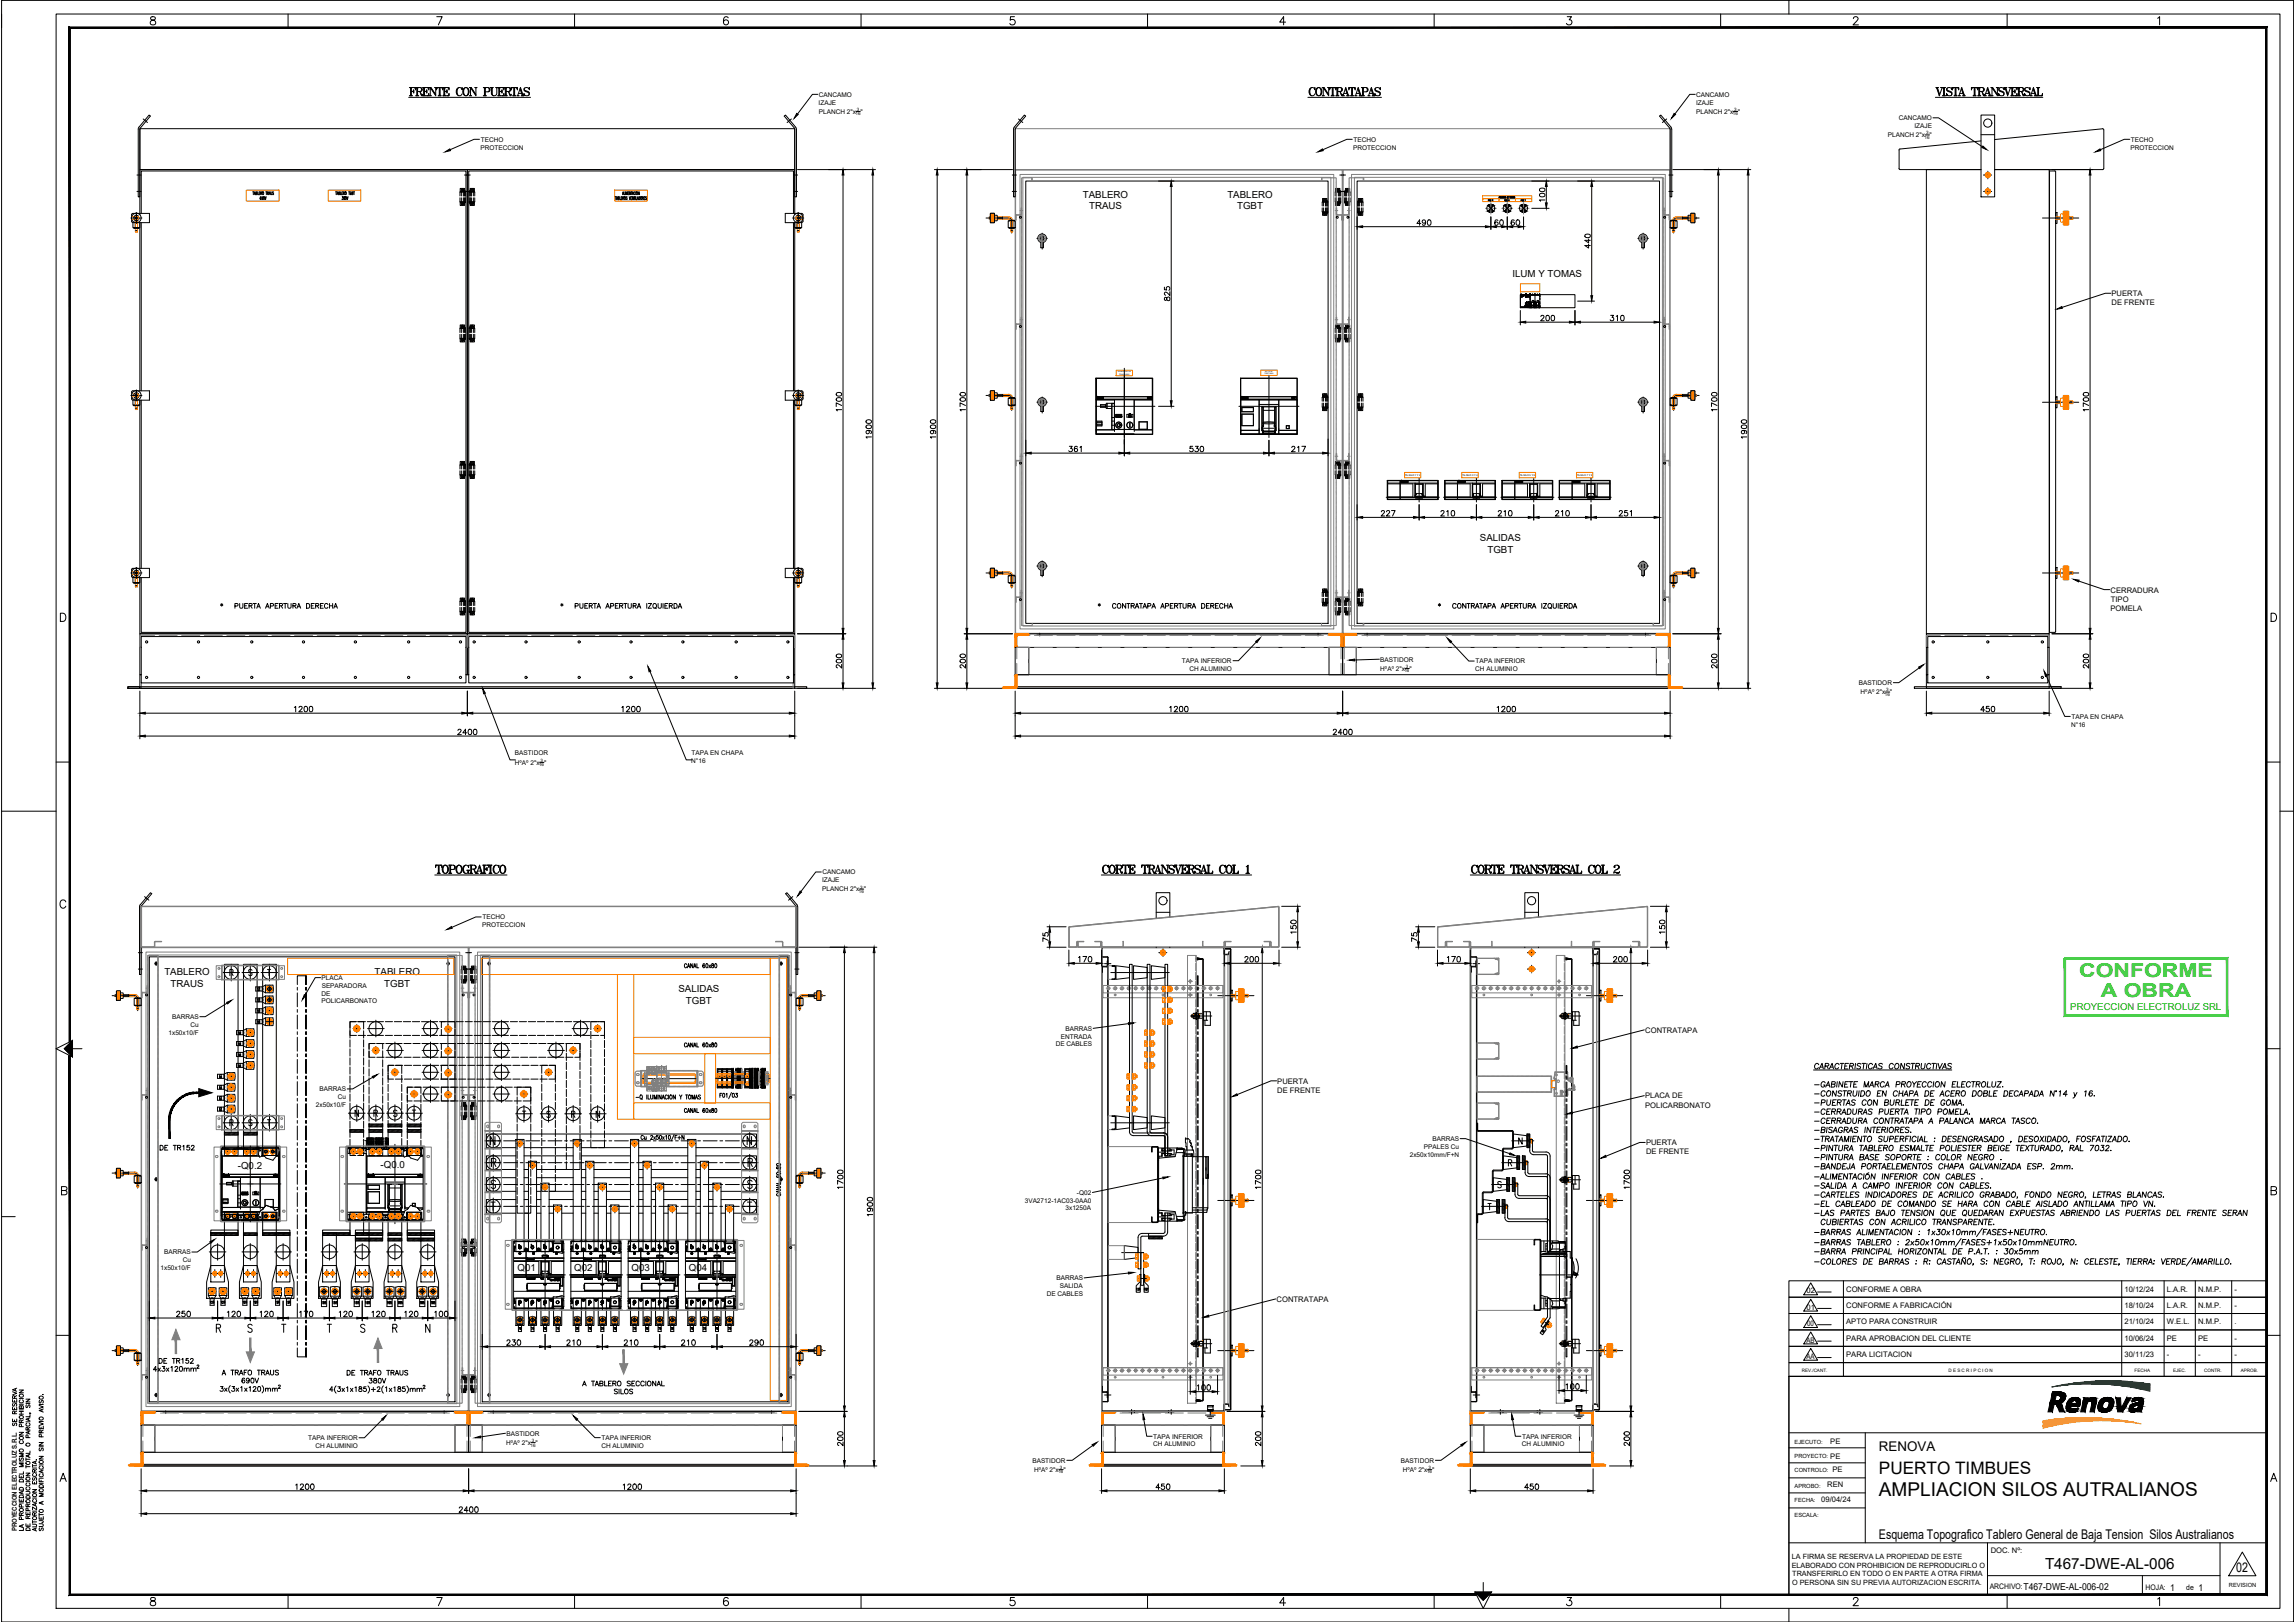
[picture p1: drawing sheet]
<svg xmlns="http://www.w3.org/2000/svg" width="841mm" height="594mm" viewBox="0 0 841 594" stroke-linecap="round" stroke-linejoin="round" font-family="sans-serif">
<defs><g id="words">
<text font-size="7.1" x="158.4" y="321.7">TOPOGRAFICO</text>
<g font-size="7" fill="#0d0">
<text x="762" y="357.9">CONFORME</text>
<text x="769.9" y="365.1">A OBRA</text>
</g>
<text font-size="7" x="688.5" y="548">AMPLIACION SILOS AUTRALIANOS</text>
<text font-size="6.3" x="688.5" y="540">PUERTO TIMBUES</text>
<text font-size="5.6" x="749.4" y="574.7">T467-DWE-AL-006</text>
<g font-size="4.9">
<text x="57.9" y="422.6">DE TR152</text>
<text x="688.5" y="531.3">RENOVA</text>
<text x="688.5" y="563.6">Esquema Topografico Tablero General de Baja Tension Silos Australianos</text>
<text x="819.5" y="575.7">02</text>
</g>
<text font-size="4.4" x="7.4" y="523.5" transform="rotate(-90 7.4 523.5)">SE RESERVA</text>
<text font-size="4" x="564.1" y="489.3">70</text>
<g font-size="3.6">
<text x="396.8" y="72.4">TABLERO</text>
<text x="399.1" y="76.7">TRAUS</text>
<text x="449.8" y="72.4">TABLERO</text>
<text x="453.3" y="76.7">TGBT</text>
<text x="554.3" y="101.3">ILUM Y TOMAS</text>
<text x="542.3" y="198.1">SALIDAS</text>
<text x="545.1" y="202.4">TGBT</text>
<text x="60.2" y="357.2">TABLERO</text>
<text x="137.3" y="357.2">TABLERO</text>
<text x="62.5" y="361.5">TRAUS</text>
<text x="140.8" y="361.5">TGBT</text>
<text x="248.6" y="363.3">SALIDAS</text>
<text x="251.4" y="367.6">TGBT</text>
<text x="87.2" y="428">-Q0.2</text>
<text x="139.5" y="427.9">-Q0.0</text>
<text x="189.7" y="465.7">Q01</text>
<text x="210.4" y="465.7">Q02</text>
<text x="231.4" y="465.7">Q03</text>
<text x="252.4" y="465.7">Q04</text>
</g>
<text font-size="3.5" fill="#0d0" x="758.7" y="369.9">PROYECCION ELECTROLUZ SRL</text>
<g font-size="3.5">
<text x="121" y="478.7">185</text>
<text x="133" y="478.7">185</text>
<text x="145" y="478.7">185</text>
<text x="157" y="478.7">185</text>
<text x="189.1" y="488.2">70</text>
<text x="193.7" y="488.2">70</text>
<text x="198.3" y="488.2">70</text>
<text x="202.8" y="488.2">70</text>
<text x="210.3" y="488.2">70</text>
<text x="214.8" y="488.2">70</text>
<text x="219.4" y="488.2">70</text>
<text x="224" y="488.2">70</text>
<text x="231.1" y="488.2">70</text>
<text x="235.7" y="488.2">70</text>
<text x="240.2" y="488.2">70</text>
<text x="248" y="488.2" transform="rotate(-90 248 488.2)">70</text>
<text x="252.2" y="488.2">70</text>
<text x="256.8" y="488.2">70</text>
<text x="261.4" y="488.2">70</text>
<text x="266" y="488.2">70</text>
<text x="741.5" y="582.3">T467-DWE-AL-006-02</text>
<text x="795.2" y="582.6">1</text>
<text x="805.6" y="582.6">1</text>
</g>
<g font-size="2.8">
<text x="773.8" y="108.4">PUERTA</text>
<text x="773.8" y="111.8">DE FRENTE</text>
<text x="773.5" y="217">CERRADURA</text>
<text x="773.5" y="220.4">TIPO</text>
<text x="773.4" y="223.7">POMELA</text>
<text x="602.9" y="378.3">CONTRATAPA</text>
<text x="468.1" y="396.9">PUERTA</text>
<text x="468.1" y="400.2">DE FRENTE</text>
<text x="602.9" y="402.3">PLACA DE</text>
<text x="602.9" y="405.7">POLICARBONATO</text>
<text x="603.2" y="419.5">PUERTA</text>
<text x="603.2" y="422.8">DE FRENTE</text>
<text x="662" y="473.7">02</text>
<text x="676.6" y="473.1">CONFORME A OBRA</text>
<text x="778.5" y="473.1">10/12/24</text>
<text x="794.1" y="473.1">L.A.R.</text>
<text x="805.5" y="473.1">N.M.P.</text>
<text x="818.8" y="473.1">-</text>
<text x="467.8" y="476.8">CONTRATAPA</text>
<text x="662" y="479.7">01</text>
<text x="676.6" y="479.1">CONFORME A FABRICACIÓN</text>
<text x="778.5" y="479.1">18/10/24</text>
<text x="794.1" y="479.1">L.A.R.</text>
<text x="805.5" y="479.1">N.M.P.</text>
<text x="818.8" y="479.1">-</text>
<text x="662.3" y="485.7">00</text>
<text x="676.6" y="485.1">APTO PARA CONSTRUIR</text>
<text x="778.5" y="485.1">21/10/24</text>
<text x="794.1" y="485.1">W.E.L.</text>
<text x="805.5" y="485.1">N.M.P.</text>
<text x="818.8" y="485.1">.</text>
<text x="662" y="491.7">AB</text>
<text x="676.6" y="491.1">PARA APROBACION DEL CLIENTE</text>
<text x="778.5" y="491.1">10/06/24</text>
<text x="794.1" y="491.1">PE</text>
<text x="805.5" y="491.1">PE</text>
<text x="818.8" y="491.1">-</text>
<text x="662" y="497.7">AA</text>
<text x="676.6" y="497.1">PARA LICITACION</text>
<text x="778.5" y="497.1">30/11/23</text>
<text x="794.1" y="497.1">-</text>
<text x="805.5" y="497.1">-</text>
<text x="818.8" y="497.1">-</text>
<text x="670.7" y="528.9">PE</text>
<text x="670.7" y="534.4">PE</text>
<text x="671.5" y="539.3">PE</text>
<text x="669.6" y="544.8">REN</text>
<text x="667.4" y="550.1">09/04/24</text>
<text x="729.5" y="568.7">DOC. Nº:</text>
<text x="729.1" y="582.1">ARCHIVO:</text>
<text x="786.3" y="582.4">HOJA:</text>
<text x="801.2" y="582.4">de</text>
</g>
<g font-size="2.7">
<text x="656.6" y="574.2">ELABORADO CON PROHIBICION DE REPRODUCIRLO O</text>
<text x="656.7" y="571">LA FIRMA SE RESERVA LA PROPIEDAD DE ESTE</text>
<text x="656.7" y="580.6">O PERSONA SIN SU PREVIA AUTORIZACION ESCRITA.</text>
<text x="656.8" y="577.4">TRANSFERIRLO EN TODO O EN PARTE A OTRA FIRMA</text>
</g>
<g font-size="2.4">
<text x="300.1" y="35.4">CANCAMO</text>
<text x="621.6" y="35.4">CANCAMO</text>
<text x="300" y="38.3">IZAJE</text>
<text x="300" y="41.7">PLANCH 2&quot;x &quot;</text>
<text x="621.5" y="38.3">IZAJE</text>
<text x="621.6" y="41.7">PLANCH 2&quot;x &quot;</text>
<text x="695.8" y="44">CANCAMO</text>
<text x="701.5" y="46.8">IZAJE</text>
<text x="176.2" y="51.9">TECHO</text>
<text x="496" y="51.9">TECHO</text>
<text x="691.8" y="50.3">PLANCH 2&quot;x &quot;</text>
<text x="780.9" y="51.9">TECHO</text>
<text x="176.1" y="54.8">PROTECCION</text>
<text x="495.9" y="54.8">PROTECCION</text>
<text x="780.8" y="54.8">PROTECCION</text>
<text x="433.1" y="242.9">TAPA INFERIOR</text>
<text x="435.9" y="245.7">CH ALUMINIO</text>
<text x="505.8" y="242.3">BASTIDOR</text>
<text x="505.8" y="245.7">HºAº 2&quot;x</text>
<text x="516.5" y="245.7">&quot;</text>
<text x="540.6" y="245.8">CH ALUMINIO</text>
<text x="540.7" y="243">TAPA INFERIOR</text>
<text x="681.2" y="250.9">BASTIDOR</text>
<text x="681.8" y="254.3">HºAº 2&quot;x</text>
<text x="692.6" y="254.3">&quot;</text>
<text x="759.1" y="263.2">TAPA EN CHAPA</text>
<text x="759" y="266.1">N°16</text>
<text x="188.7" y="276.7">BASTIDOR</text>
<text x="188.7" y="280.1">HºAº 2&quot;x</text>
<text x="199.4" y="280.1">&quot;</text>
<text x="253.3" y="279.5">N°16</text>
<text x="253.4" y="276.7">TAPA EN CHAPA</text>
<text x="301.2" y="323.1">IZAJE</text>
<text x="301.4" y="320.3">CANCAMO</text>
<text x="301.3" y="326.5">PLANCH 2&quot;x</text>
<text x="316.6" y="326.5">&quot;</text>
<text x="176.7" y="339.6">PROTECCION</text>
<text x="176.8" y="336.7">TECHO</text>
<text x="117.8" y="359">PLACA</text>
<text x="117.8" y="364.6">DE</text>
<text x="117.9" y="361.8">SEPARADORA</text>
<text x="117.8" y="367.5">POLICARBONATO</text>
<text x="63.1" y="373.3">BARRAS</text>
<text x="69.8" y="376.1">Cu</text>
<text x="390.5" y="377.5">BARRAS</text>
<text x="61.8" y="379">1x50x10/F</text>
<text x="386.9" y="383.2">DE CABLES</text>
<text x="388.7" y="380.4">ENTRADA</text>
<text x="117.1" y="399.7">BARRAS</text>
<text x="115.8" y="405.4">2x50x10/F</text>
<text x="123.9" y="402.6">Cu</text>
<text x="524.9" y="417.9">BARRAS</text>
<text x="516.6" y="423.6">2x50x10mm/F+N</text>
<text x="521.8" y="420.8">PPALES Cu</text>
<text x="394.7" y="437.6">-Q02</text>
<text x="375.5" y="440.5">3VA2712-1AC03-0AA0</text>
<text x="390.5" y="443.3">3x1250A</text>
<text x="60.2" y="459.5">BARRAS</text>
<text x="58.8" y="465.2">1x50x10/F</text>
<text x="67" y="462.3">Cu</text>
<text x="387.2" y="468.9">BARRAS</text>
<text x="388.4" y="471.8">SALIDA</text>
<text x="383.6" y="474.7">DE CABLES</text>
<text x="112.9" y="527.4">TAPA INFERIOR</text>
<text x="185.6" y="525.8">BASTIDOR</text>
<text x="220.4" y="527.4">TAPA INFERIOR</text>
<text x="422.6" y="526.9">TAPA INFERIOR</text>
<text x="557.8" y="526.9">TAPA INFERIOR</text>
<text x="115.6" y="530.3">CH ALUMINIO</text>
<text x="185.5" y="529.2">HºAº 2&quot;x</text>
<text x="196.2" y="529.2">&quot;</text>
<text x="220.4" y="530.3">CH ALUMINIO</text>
<text x="422.6" y="529.8">CH ALUMINIO</text>
<text x="557.7" y="529.8">CH ALUMINIO</text>
<text x="378.3" y="535.7">BASTIDOR</text>
<text x="379" y="539.1">HºAº 2&quot;x</text>
<text x="389.7" y="539.1">&quot;</text>
<text x="513.4" y="535.7">BASTIDOR</text>
<text x="514.1" y="539.1">HºAº 2&quot;x</text>
<text x="524.8" y="539.1">&quot;</text>
<text x="6.1" y="560.8" transform="rotate(-90 6.1 560.8)">PROYECCION ELECTROLUZ S.R.L.</text>
</g>
<g font-size="2.1">
<text x="657.6" y="528.7">EJECUTO:</text>
<text x="657.6" y="534.1">PROYECTO:</text>
<text x="657.6" y="539.2">CONTROLO:</text>
<text x="657.6" y="545.1">APROBO:</text>
<text x="657.6" y="550.1">FECHA:</text>
<text x="657.6" y="555.7">ESCALA:</text>
<text x="816.8" y="581.4">REVISION</text>
</g>
<g font-size="1.7">
<text x="314" y="40.7">3</text>
<text x="635.5" y="40.7">3</text>
<text x="313.5" y="42.3">16</text>
<text x="635" y="42.3">16</text>
<text x="705.3" y="50.8">16</text>
<text x="705.8" y="49.2">3</text>
<text x="515.2" y="244.7">3</text>
<text x="514.7" y="246.3">16</text>
<text x="690.7" y="254.9">16</text>
<text x="691.2" y="253.3">3</text>
<text x="197.6" y="280.6">16</text>
<text x="198.1" y="279">3</text>
<text x="314.7" y="327.1">16</text>
<text x="315.2" y="325.5">3</text>
<text x="660.3" y="502.6">REV./CANT.</text>
<text x="714" y="502.6">D E S C R I P C I O N</text>
<text x="782.3" y="502.6">FECHA</text>
<text x="796.3" y="502.6">EJEC.</text>
<text x="807.7" y="502.6">CONTR.</text>
<text x="821.2" y="502.6">APROB.</text>
<text x="194.4" y="529.8">16</text>
<text x="194.9" y="528.2">3</text>
<text x="387.8" y="539.7">16</text>
<text x="388.4" y="538.1">3</text>
<text x="523" y="539.7">16</text>
<text x="523.5" y="538.1">3</text>
</g>
<g font-size=".9">
<text x="514.8" y="174.3">TS-SILO 1 Y 2</text>
<text x="535.8" y="174.4">TS-SILO 3 Y 4</text>
<text x="556.8" y="174.4">TS-SILO 5 Y 6</text>
<text x="577.8" y="174.4">TS-SILO 7 Y 8</text>
</g>
<g font-size=".6">
<text x="409.6" y="136.4">ALIMENTACION</text>
<text x="410.1" y="137.2">TRAUS 690V</text>
<text x="463.4" y="137.1">TGBT 380V</text>
<text x="463.6" y="136.3">INT.PPAL</text>
</g>
<g font-size=".4">
<text x="402.4" y="155.3">RESET</text>
<text x="140.9" y="417">280</text>
<text x="82.1" y="440.1">RESET</text>
</g>
</g></defs>
<!-- layer: 0 -->
<g fill="none" stroke="#808080" stroke-width=".37">
<path d="M372 47.1h240v15h-240zM372 62.1h120v170h-120zM372.2 62.3h119.7v169.7h-119.7zM372.2 79.6h.2M372.5 78.6l-.4 .4 .1 1.6h.2v-1.6M372.5 78.8l-.2 .2M372.6 78.6l1.5-.1 .1-2.4h.2v2.3l-.5 .4M372.6 78.8h1.4M373.8 63.9h115v166.4h-115zM373.8 77.1h1M374.6 65.1h-.2v164h.2M374.7 65.1h3.2"/>
<path d="M374.8 65h112.9v164.3h-112.9zM378 65.1l.3 .2M378.1 65.1v1.2M378.3 65.4v.9M484.3 65.4v.9M484.4 65.1l-.1 .2M484.4 65.1v1.2M484.5 65.1h4.9M489.3 77.1h.9M489.5 65.1v164M490.1 78.8h1.4M491.5 78.6l.4 .4v1.6h-.3l-.1-1.8"/>
<path d="M491.5 78.6l-1.6-.1v-2.4h-.2v2.3l.4 .4M491.6 79.6h.3M492 62.1h120v170h-120zM492.2 62.3h119.7v169.7h-119.7zM492.2 79.6h.2M492.6 78.6l-.4 .4v1.6l.4-1.8M492.6 78.6l1.5-.1 .1-2.4h.2v2.3l-.4 .4M492.6 78.8h1.4M493.8 77.1h1M494.6 65.1v164M494.7 65.1h4.8M495.3 63.9h115v166.4h-115z"/>
<path d="M496.3 65h112.9v164.3h-112.9zM499.8 65.3l-.2-.2v1.2M499.8 65.4v.9M605.8 65.4v.9M605.9 65.1v1.2M609.2 77.1h1.1M609.3 65.1h-3.5v.2M609.4 65.1h.3v164h-.3M609.6 78.4l.4 .4M609.7 78.4l.1-2.3 .1 2.4 1.5 .1 .4 .4M610.1 78.8h1.3M611.4 78.8l.3 1.8h.2v-1.6"/>
<path d="M611.7 79.6h.2M372.2 119.6h.2M372.5 118.6l-.4 .4 .1 1.6h.2v-1.6M372.5 118.8l-.2 .2M372.6 118.6h1.4M373.8 117.1h1M374.1 118.4l-.2 .2M374.2 118.4v-2.3h.2v2.3M374.3 118.4l-.4 .4h-1.3M489.3 117.1h.9M489.7 118.4l.4 .4h1.4M489.7 118.4v-2.3h.2v2.3"/>
<path d="M489.9 118.4l.2 .2M490.1 118.6h1.4M491.5 118.6l.4 .4v1.6h-.3l-.1-1.8M491.6 119.6h.3M492.2 119.6h.2M492.6 118.6l-.4 .4v1.6l.4-1.8M492.6 118.6h1.4M493.8 117.1h1M494.1 118.4l-.1 .2M494.2 118.4v-2.3h.2v2.3M494.4 118.4l-.4 .4h-1.4M609.2 117.1h1.1"/>
<path d="M609.6 118.4l.4 .4 1.6 .1 .1 1.7h.2v-1.6M609.7 118.4v-2.3l.1 2.3M609.8 118.4l.2 .2M610.1 118.6h1.3M611.4 118.6l.4 .4M611.7 119.6h.2M372.2 169.6h.2M372.5 168.6l-.4 .4 .1 1.6h.2v-1.6M372.5 168.8l-.2 .2M372.6 168.6h1.4M372.6 168.8h1.4M373.8 167.1h1"/>
<path d="M373.9 168.6l.3-2.5h.2v2.3l-.5 .4M489.3 167.1h.9M490.1 168.6l-.2-2.5h-.2v2.3l.4 .4M490.1 168.6h1.4M490.1 168.8h1.4M491.5 168.6l.4 .4v1.6h-.3l-.1-1.8M491.6 169.6h.3M492.2 169.6h.2M492.6 168.6l-.4 .4v1.6l.4-1.8M492.6 168.6h1.4M492.6 168.8h1.4M493.8 167.1h1"/>
<path d="M494 168.6l.2-2.5h.2v2.3l-.4 .4M609.2 167.1h1.1M609.6 168.4l.4 .4M609.7 168.4l.1-2.3 .2 2.5M610.1 168.6h1.3M610.1 168.8h1.3M611.4 168.6l.4 .4M611.4 168.8l.3 1.8h.2v-1.6M611.7 169.6h.2M372.2 219.6h.2M372.5 218.6l-.4 .4 .1 1.6h.2v-1.6M372.5 218.8l-.2 .2"/>
<path d="M372.6 218.6l1.5-.1 .1-2.4h.2v2.3l-.5 .4M372.6 218.8h1.4M373.8 217.1h1M489.3 217.1h.9M490.1 218.8h1.4M491.5 218.6l.4 .4v1.6h-.3l-.1-1.8M491.5 218.6l-1.6-.1v-2.4h-.2v2.3l.4 .4M491.6 219.6h.3M492.2 219.6h.2M492.6 218.6l-.4 .4v1.6l.4-1.8M492.6 218.6l1.5-.1 .1-2.4h.2v2.3l-.4 .4M492.6 218.8h1.4"/>
<path d="M493.8 217.1h1M609.2 217.1h1.1M609.6 218.4l.4 .4M609.7 218.4l.1-2.3 .1 2.4 1.5 .1 .4 .4M610.1 218.8l1.5 .1 .1 1.7h.2v-1.6M611.7 219.6h.2M374.7 229.1h3.2M378.3 228.9l-.3 .2M378.3 228.3v.6M380 232.3l104 .2zM484.3 228.9v.2h5.1M484.3 228.3v.6"/>
<path d="M494.7 229.1h4.8M499.6 228.3v.8l.2-.2M499.8 228.3v.6M500 232.3l104 .2zM605.8 228.9v.2h3.5M605.8 228.3v.6M605.9 228.3v.8M51.7 331.9h240v15h-240zM52.1 331.9l-.4 .4v14.3l.4 .3M52.1 332.1l-.2 .2v14.3l.2 .2M52.1 331.9l239.5 .1 .1 14.8-4.6 .1M52.1 332.1h239.3l.2 .2v14.3l-4.5 .2"/>
<path d="M391.7 339.4l77-7.5v15h-77zM392 339.4l-.3 .2v6.9l.4 .4M392 339.5l-.2 .3 .1 6.8 .2 .2M468.2 332l.5 .4v14.2l-.4 .3h-2.4l-.2-1.7-.2-.3h-2.3l2.4-.1 .5 2h2.2l.2-.3v-14.1l-.3-.3-76.1 7.5M468.2 332l-76.2 7.4M526.8 339.4l77-7.5v15h-77zM527.1 339.4l-.3 .4v6.7l.4 .4M527.2 339.5l-.2 .3v6.8l.2 .2M603.3 332l.5 .4v14.2l-.4 .3h-2.4l-.4-2h-2.3l2.5-.1 .1 1.8 .3 .2h2.2l.2-.3 .1-14.1-.3-.3-76.2 7.5M603.4 332l-76.2 7.4M51.7 346.9h120v170h-120zM51.9 347.1h119.7v169.7h-119.7z"/>
<path d="M53.5 348.7h115v166.5h-115zM54.1 350.2v163.7h3.9v-89.5M54.3 349.9l-.2 .3M54.4 349.9h3.6v.3M54.6 349.8h112.8v164.3h-112.8zM56.5 346.6l-4.4 .2M56.5 345.1l.4-.3h2.4l-2.5 .2-.3 1.9h-4.4M56.6 345.2v1.4M57.8 349.9v67.1M58 350.2v66.8M79.2 353.7h2v5h-2zM81.2 353.5h21v5.4h-21z"/>
<path d="M81.4 353.7h20.7v5h-20.7zM102.2 353.7h2.1v5h-2.1zM164 350.2l.2-.3v164M164 350.2v163.7h5.1M164.2 349.9h4.9M169.2 349.9l.2 .3M169.4 350.2l-.2 163.7M171.7 346.9h120v170h-120zM171.9 347.1h119.7v169.7h-119.7zM174.1 350.2l.2 163.7M174.3 349.9l-.2 .3M174.4 349.9h4.9"/>
<path d="M175 348.7h115v166.5h-115zM176.1 349.8h112.8v164.3h-112.8zM179.3 349.9l.2 .3M179.3 349.9v164M179.5 350.2v163.7h-5.1M285.5 350.2v163.7h.2M285.7 349.9v164M285.7 349.9l-.2 .3M285.8 349.9h3.3M286.5 344.9l.3 1.9 .3 .1M286.5 344.8l.4 .3M286.5 344.8h-2.2l2.2 .1"/>
<path d="M286.9 346.6l.2 .2M286.9 345.2v1.4M289.1 349.9l.3 .3M289.4 350.2v163.7h-3.6M392.1 346.9h2.2M392.1 346.8h2.2M394.3 346.8l.2-.2 .2-1.8h2.5l-2.5 .2v1.6l-.4 .3M395 345l.1 1.6 .2 .2h7.7l.3-.3v-1.5l.1 1.6-.4 .3h-7.7l-.4-.4zM401.2 344.8h2.5l.1 1.8 .3 .2h7.2l.4-2v1.8l-.4 .3h-7.2l-.4-.4-.1-1.5zM406.1 353.7h2.8v5h-2.8zM438.2 349.9v2.3M438.2 352.9v2.6"/>
<path d="M438.2 356.2v2.6M438.2 359.5v2.6M441.1 346.8l-.4-2v1.8l.4 .3M441.1 346.8h7.2l.4-2h2.5l-2.5 .2v1.6l-.4 .3h-7.2M448.5 349.4v165.1M448.8 347.6v168.7M450 349.7v164.5M450.5 348.6v166.7M465.2 346.5l-.2 .3h-15.7l-.4-1.8v1.6l.4 .3h15.7l.4-.4v-1.5l-.1 1.6M527.2 346.9h2.2M527.2 346.8h2.2M529.4 346.8l.2-.2 .2-1.8h2.5l-2.5 .2v1.6l-.4 .3"/>
<path d="M530 345l.4 1.8h7.7l.3-.3v-1.5l.2 1.6-.5 .3h-7.6l-.5-.4zM546.6 346.5l-.2 .3h-7.2l-.3-.3 .1-1.3-.2-.4h-2.5l2.4 .2 .1 1.7 .4 .2h7.2l.4-.4M546.6 346.6v-1.8l.2 1.8M573.3 349.9v2.3M573.3 352.9v2.6M573.3 356.2v2.6M573.3 359.5v2.6M575.9 346.5l.3 .3h7.2l.2-.3M583.6 349.4v165.1M583.9 347.6v168.7M584 344.8l-.4 .3v1.5M584 344.9l-.2 1.7-.4 .3h-7.4l-.2-2.1 .2 1.8"/>
<path d="M584 344.8h2.3l-2.3 .1M585.1 349.7v164.5M585.7 348.6v166.7M600.4 346.5l-.3 .3h-15.7l-.3-1.8v1.7l.3 .2h15.7l.4-.4 .1-1.5-.2 1.6M51.9 364.4h.2M53.5 361.9h1M53.9 360.9h.2l-.1 2.5-.3 .3h-1.5l-.1 1.7h-.2v-1.8l2-.4zM169 361.9h1M171.4 363.8l-2-.4v-2.5h.2v2.4l1.9 .3 .1 1.8-.2-1.6M171.4 364.4h.2M171.9 364.4h.2M172.3 363.4l-.4 .4v1.6h.2v-1.6"/>
<path d="M172.3 363.6l-.2 .2M172.3 363.4l1.5-.1 .1-2.4h.2l-.1 2.5-1.7 .3M173.5 361.9h1M289 361.9h1M291.4 363.8l-2-.4v-2.5h.2v2.4l1.9 .3 .1 1.8-.2-1.6M291.4 364.4h.2M404.2 360.9h44v4.5h-44zM404.2 360.9h44v2.8h-44zM438.2 362.8v2.6M438.2 366.1v2.6M438.2 369.4v2.6M438.2 372.7v2.6"/>
<path d="M438.2 376v2.7M438.2 379.3v2.7M539.3 360.9h44v4.5h-44zM539.3 360.9h44v2.8h-44zM573.3 362.8v2.6M573.3 366.1v2.6M573.3 369.4v2.6M573.3 372.7v2.6M573.3 376v2.7M573.3 379.3v2.7M53.5 399.4h1M169 399.4h1"/>
<path d="M173.5 399.4h1M232.9 397.5l.2 .2M233.1 392.5l-.4 .3 .2 4.6M233.1 397.7l1.7 .1M233.2 393.6l.2 .2M233.2 396.6l.2 .2M233.4 393.3l-.2 .2M233.4 396.3l-.2 .3M233.4 393.3h.7M233.4 393.9h.7M233.4 396.3h.7M233.4 396.9h.7"/>
<path d="M233.5 392.3l-.4 .1M233.6 392.3h1.2l.1 5.8M234.1 393.3l.2 .2M234.1 396.3l.2 .3M234.3 393.6l-.2 .2M234.3 396.6l-.2 .2M234.9 392.3h.2v5.2M234.9 392.1l-.1 .1M234.9 397.6l.2 .3M235 392.1l20.8 .1M235.1 392.3l-.2 5.2M235.1 397.6l-.2 .2"/>
<path d="M235.2 392.3h20.1M236.2 397.5h.9M236.2 396.8h.9M236.2 397.1h.9M236.2 393h.9M236.2 393.4h.9M236.2 392.7h.9M236.2 394.1v.6M236.2 395.5v.6M236.5 395.9h.1M236.5 395.6h.1M236.5 394.6h.1"/>
<path d="M236.5 394.2h.1M236.5 396h.3M236.5 395.6h.3M236.5 394.6h.3M236.5 394.2h.3M236.5 394.2v.4M236.5 395.6v.4M236.8 395.9h.1M236.8 395.6h.1M236.8 394.2h.1M236.8 394.6h.1M236.8 394.2v.4"/>
<path d="M236.8 395.6v.4M237 394.1v.6M237 395.5v.6M244.2 397.5h.9M244.2 396.8h.9M244.2 397.1h.9M244.2 393h.9M244.2 393.4h.9M244.2 392.7h.9M244.3 394.1v.6M244.3 395.5v.6M244.5 395.9h.1"/>
<path d="M244.5 395.6h.1M244.5 394.6h.1M244.5 394.2h.1M244.5 396h.3M244.5 394.2v.4M244.5 395.6v.4M244.5 395.6h.3M244.5 394.6h.3M244.5 394.2h.3M244.8 395.9h.1M244.8 395.6h.1M244.8 394.2h.1"/>
<path d="M244.8 394.6h.1M244.8 394.2v.4M244.8 395.6v.4M245.1 394.1v.6M245.1 395.5v.6M255.3 397.6l.3 .2M255.4 392.3l.2 5.6h-20.4M255.6 392.3h-.3v5.2M255.7 392.3h1.2M255.8 392.3v5.8h-20.8M256.2 393.6l.2 .2M256.2 396.6l.2 .2"/>
<path d="M256.4 393.3l-.2 .2M256.4 396.3l-.2 .3M256.4 393.3h.7M256.4 396.3h.7M256.4 393.9h.7M256.4 396.9h.7M257 392.3l.4 .1M257.1 393.3l.1 .2M257.1 396.3l.1 .3M257.2 393.6l-.1 .2M257.2 396.6l-.1 .2M257.4 397.7l-1.7 .1"/>
<path d="M257.4 392.5l.4 .3-.2 4.6M257.6 397.5l-.2 .2M268.8 397.4h.9M268.8 396.6h.9M268.8 397h.9M268.8 392.9h.9M268.8 393.2h.9M268.8 392.5h.9M268.8 393.9v.7M268.8 395.3v.7M269.1 395.8h.1M269.1 395.4h.1"/>
<path d="M269.1 394.4h.1M269.1 394.1h.1M269.1 395.4v.4h.3v-.4M269.1 395.4h.3M269.1 394.4h.3M269.1 394.4v-.3h.3v.3M269.4 395.8h.1M269.4 395.4h.1M269.4 394.1h.1M269.4 394.4h.1M269.6 393.9v.7M269.6 395.3v.7"/>
<path d="M272 397.4h.9M272 396.6h.9M272 397h.9M272 392.9h.9M272 393.2h.9M272 392.5h.9M272.1 393.9v.7M272.1 395.3v.7M272.3 395.8h.1M272.3 395.4h.1M272.3 394.4h.1M272.3 394.1h.1"/>
<path d="M272.3 394.4v-.3h.3v.3M272.3 395.4v.4h.3v-.4M272.3 395.4h.3M272.3 394.4h.3M272.6 395.8h.1M272.6 395.4h.1M272.6 394.1h.1M272.6 394.4h.1M272.8 393.9v.7M272.8 395.3v.7M278 397.4h.9M278 396.6h.9"/>
<path d="M278 397h.9M278 392.9h.9M278 393.2h.9M278 392.5h.9M278.1 393.9v.7M278.1 395.3v.7M278.3 395.8h.1M278.3 395.4h.1M278.3 394.4h.1M278.3 394.1h.1M278.3 395.4v.4h.3v-.4M278.3 395.4h.3"/>
<path d="M278.3 394.4h.3M278.3 394.4v-.3h.3v.3M278.6 395.8h.1M278.6 395.4h.1M278.6 394.1h.1M278.6 394.4h.1M278.8 393.9v.7M278.8 395.3v.7M280.5 397.4h.9M280.5 396.6h.9M280.5 397h.9M280.5 392.9h.9"/>
<path d="M280.5 393.2h.9M280.5 392.5h.9M280.6 393.9v.7M280.6 395.3v.7M280.8 395.8h.1M280.8 394.1h.1M280.8 395.4h.1M280.8 394.4h.1M280.8 395.4v.4h.3v-.4M280.8 395.4h.3M280.8 394.4h.3M280.8 394.4v-.3h.3v.3"/>
<path d="M281.1 395.8h.1M281.1 395.4h.1M281.1 394.1h.1M281.1 394.4h.1M281.3 393.9v.7M281.3 395.3v.7M289 399.4h1M438.2 382.6v2.7M438.2 386v2.6M438.2 389.3v2.6M438.2 392.6v2.6M438.2 395.9v2.6"/>
<path d="M438.2 399.2v2.6M541.2 394.3v5.8h.3M541.4 399.6v.3h.2M541.4 394.6v4.9M541.5 394.1l-.3 .1M541.5 394.1h26.8M541.6 394.3h-.2v.3M541.7 394.3h26.4M568.2 394.3l.2 .3M568.4 394.1l.2 .1M568.4 394.6v5.3h-26.7M568.6 394.3v5.8h-27.1"/>
<path d="M573.3 382.6v2.7M573.3 386v2.6M573.3 389.3v2.6M573.3 392.6v2.6M573.3 395.9v2.6M573.3 399.2v2.6M51.9 401.3v1.6h.2v-1.6M51.9 401.9h.2M52.3 400.9l-.4 .4M52.3 401h1.4M53.7 400.9l.2-2.4h.2l-.1 2.4-1.9 .4M79.2 408.7h2v5h-2z"/>
<path d="M81.2 408.5h21v5.4h-21zM81.4 408.7h20.7v5h-20.7zM102.2 408.7h2.1v5h-2.1zM126.7 419.9l.2-.2h28.7v27.8h-28.7l-.2-.2zM132.2 419.9h-5.3v4.6M133.8 419.9h6.6M142.1 419.9h6.6M150.4 419.9h5.2v4.6M169.8 400.9l-.2-2.4h-.2v2.4l2 .4M169.8 401h1.4M171.2 400.9l.4 .4M171.4 401.3v1.6l.2-1.6"/>
<path d="M171.4 401.9h.2M171.9 401.3v1.6h.2v-1.6M171.9 401.9h.2M172.3 400.9l-.4 .4M172.3 401.1l-.2 .2M172.3 401h1.4M173.7 400.9l.2-2.4h.2l-.1 2.4-1.7 .2M177.7 414.1h6.1v.3h-6.1zM182.4 412.4l.5-.3 .2 .6-.4 .4-.3-.4M182.4 412.4v.3M271.8 414.1h5.9v.3h-5.9zM289.8 400.9l-.2-2.4h-.2v2.4l2 .4"/>
<path d="M289.8 401h1.4M291.2 400.9l.4 .4M291.4 401.3v1.6l.2-1.6M291.4 401.9h.2M406.1 408.7h2.8v5h-2.8zM438.2 402.5v2.6M438.2 405.8v2.6M438.2 409.1v2.6M438.2 412.4v2.7M438.2 415.7v2.7M438.2 419v2.7M573.3 402.5v2.6"/>
<path d="M573.3 405.8v2.6M573.3 409.1v2.6M573.3 412.4v2.7M573.3 415.7v2.7M573.3 419v2.7M57.8 424.4v89.5M124.4 420.1h2.5v27h-2.5zM125.3 423.2l-.4 .4 .4 .3M125.3 423.3l.6 .1-.3 .5M125.3 424h.3M126.9 420.1h.3v27h-.3zM126.9 426.2v6.6"/>
<path d="M126.9 434.4v6.7M155.3 420.1h.3v27h-.3zM155.6 420.1h2.5v27h-2.5zM155.6 426.2v6.6M155.6 434.4v6.7M156.8 424h.3M157.1 423.2l.3 .4-.3 .3M157.1 423.3l-.6 .1 .3 .5M177.7 420.6h6.1v.2h-6.1zM177.7 428.6h6.1v.3h-6.1zM177.7 436.6h6.1v.3h-6.1zM271.8 420.6h5.9v.2h-5.9z"/>
<path d="M271.8 428.6h5.9v.3h-5.9zM271.8 436.6h5.9v.3h-5.9zM438.2 422.3v2.7M438.2 425.6v2.7M438.2 429v2.6M438.2 432.3v2.6M438.2 435.6v2.6M438.2 438.9v2.7M573.3 422.3v2.7M573.3 425.6v2.7M573.3 429v2.6M573.3 432.3v2.6"/>
<path d="M573.3 435.6v2.6M573.3 438.9v2.7M51.9 457h.2M52.3 455.9h1.4M53.5 454.5h1M53.7 455.9l.2-2.5h.2l-.1 2.5-.3 .3h-1.5l-.1 1.7h-.2v-1.6l.4-.4M125.3 443.2l-.4 .4 .4 .4M125.3 443.3h.3M125.6 443.2l.3 .6-.6 .2M126.9 442.7v4.6h5.3M133.8 447.3h6.6M142.1 447.3h6.6"/>
<path d="M150.4 447.3h5.2M155.6 442.7v4.6M156.9 443.2l-.4 .6 .7 .2 .4-.4-.4-.4M156.9 443.3h.3M169 454.5h1M169.8 455.9l-.2-2.5h-.2v2.5l2 .4M169.8 455.9h1.4M171.2 455.9l.4 .4v1.6l-.2-1.6M171.4 457h.2M171.9 457h.2M172.3 455.9l-.4 .4v1.6h.2v-1.6M172.3 456.1l-.2 .2"/>
<path d="M172.3 455.9h1.4M173.5 454.5h1M173.7 455.9l.2-2.5h.2l-.1 2.5-1.7 .3M177.7 444.6h6.1v.3h-6.1zM178.4 446.5l.3 .3 .4-.3M178.4 446.5v-.5l.3-.2 .3 .2 .1 .5M182.4 446.5l.3 .3 .4-.3M182.4 446.2l.5-.3 .2 .6M182.4 446.2v.3M185.2 454.3h2.4v25.2h-2.4zM187.4 454.1l82.8-.1 .2 .1v25.6l-.2 .2h-82.6l-.2-.2zM187.6 454.3h.3v25.2h-.3z"/>
<path d="M187.6 459.5v6.6M195 454.1h-7.4v3.7M196.7 454.1h6.6M204.9 454.1h6.6M213.2 454.1h6.6M221.5 454.1h6.6M229.7 454.1h6.7M238 454.1h6.6M246.3 454.1h6.6M254.5 454.1h6.7M262.8 454.1h7.4v3.7M269.9 454.3h.3v25.2h-.3z"/>
<path d="M270.2 454.3h2.5v25.2h-2.5zM270.2 459.5v6.6M271.5 455.8l-.4 .3 .4 .4M271.5 455.8l.6 .3-.6 .4M271.8 444.6h5.9v.3h-5.9zM272.4 446.5l.3 .3 .4-.3M272.4 446.5v-.5l.3-.2 .3 .2 .1 .5M276.4 446.5v-.5l.3-.2 .4 .2v.5M276.4 446.5l.3 .3 .4-.3M289 454.5h1M289.8 455.9l-.2-2.5h-.2v2.5l2 .4M289.8 455.9h1.4"/>
<path d="M291.2 455.9l.4 .4v1.6l-.2-1.6M291.4 457h.2M406.2 456.2h5.8v5.1h-5.8zM438.2 442.2v2.7M438.2 445.5v2.7M438.2 448.8v2.7M438.2 452.1v2.7M438.2 455.4v2.7M438.2 458.7v2.7M573.3 442.2v2.7M573.3 445.5v2.7M573.3 448.8v2.7"/>
<path d="M573.3 452.1v2.7M573.3 455.4v2.7M573.3 458.7v2.7M185.7 477.5l.8-.1 .1 .5-.8 .1zM187.6 476.1v3.6h7.4M187.6 467.8v6.6M196.7 479.7h6.6M198.7 467h2M199.8 465.9v2M204.9 479.7h6.6M213.2 479.7h6.6M219.7 467h2"/>
<path d="M220.8 465.9v2M221.5 479.7h6.6M229.7 479.7h6.7M238 479.7h6.6M240.7 467h2M241.8 465.9v2M246.3 479.7h6.6M254.5 479.7h6.7M261.7 467h2.1M262.7 465.9v2M262.8 479.7h7.4M270.2 467.8v6.6"/>
<path d="M270.2 476.1v3.6M271.5 477.4l-.4 .3 .4 .4M271.5 477.4h.5l.1 .3-.6 .4M438.2 462v2.7M438.2 465.3v2.7M438.2 468.7v2.6M438.2 472v2.6M438.2 475.3v2.7M438.2 478.6v2.7M573.3 462v2.7M573.3 465.3v2.7M573.3 468.7v2.6"/>
<path d="M573.3 472v2.6M573.3 475.3v2.7M573.3 478.6v2.7M438.2 481.9v2.7M438.2 485.2v2.7M438.2 488.5v2.7M438.2 491.8v2.7M438.2 495.1v2.7M438.2 498.4v2.7M573.3 481.9v2.7M573.3 485.2v2.7M573.3 488.5v2.7"/>
<path d="M573.3 491.8v2.7M573.3 495.1v2.7M573.3 498.4v2.7M51.9 504.5h.2M53.5 502h1M53.7 503.6l.4-.4v-2.3h-.2l-.1 2.4-1.9 .3v1.8h.2l.1-1.7h1.5M59.7 517.2l104 .1zM169 502h1M169.8 503.6l-.4-.4v-2.3h.2v2.4l1.9 .3 .1 1.8-.2-1.5M169.8 503.7l1.6 .1M171.4 504.5h.2M171.9 504.5h.2"/>
<path d="M172.3 503.4l-.4 .4v1.6h.2v-1.5M172.3 503.7l-.2 .1M172.3 503.4l1.5-.1 .1-2.4h.2v2.3l-.4 .4M172.3 503.7h1.4M173.5 502h1M179.7 517.2l104 .1zM289 502h1M289.8 503.6l-.4-.4v-2.3h.2v2.4l1.9 .3 .1 1.8-.2-1.5M289.8 503.7l1.6 .1M291.4 504.5h.2M404.2 500.9h44v4.5h-44zM404.2 500.9h44v2.8h-44z"/>
<path d="M438.2 501.7v2.7M438.2 505.1v2.6M438.2 508.4v2.6M438.2 511.7v2.2M539.3 500.9h44v4.5h-44zM539.3 500.9h44v2.8h-44zM573.3 501.7v2.7M573.3 505.1v2.6M573.3 508.4v2.6M573.3 511.7v2.2"/>
<circle cx="80.2" cy="357.7" r=".36"/>
<circle cx="80.2" cy="354.7" r=".36"/>
<circle cx="103.2" cy="357.7" r=".36"/>
<circle cx="103.2" cy="354.7" r=".36"/>
<circle cx="80.2" cy="412.7" r=".36"/>
<circle cx="80.2" cy="409.7" r=".36"/>
<circle cx="103.2" cy="409.7" r=".36"/>
<circle cx="103.2" cy="412.7" r=".36"/>
<circle cx="178.7" cy="412.6" r=".47"/>
<circle cx="272.6" cy="412.6" r=".47"/>
<circle cx="276.7" cy="412.6" r=".47"/>
<circle cx="186.1" cy="456" r=".47"/>
</g>
<g fill="none" stroke="#000" stroke-width=".37">
<path d="M.6 .1h839.9v594h-839.9zM655.6 .1v5M299.7 34.6h-2l-5.4 7.2M621.2 34.6h-2l-5.4 7.2M51.3 47.1h239.9v15h-239.9zM52.5 43.6l1.5 1.3M54.6 42.1l.5 .4-3.8 4.8v24.8h-.6v-25.1zM175.7 51h-2l-8.7 3.8M290 43.6l-1.6 1.3M291.8 47.3l-.2-.7-3.7-4.5-.5 .4 3.8 4.8v24.8h.7v-24.8M313.7 40.8h1.5M373.2 43.6l1.6 1.3"/>
<path d="M375.4 42.1l.5 .4-3.9 4.8v24.8h-.6v-25.1zM495.5 51h-1.9l-8.8 3.8M610.8 43.6l-1.6 1.3M612 47.3l-3.9-4.8 .5-.4 4 4.9v25.1h-.6v-24.8M635.2 40.8h1.6M696.3 54.5l-.4 .4v6.8l.4 .4M705.5 49.4h1.6M708.3 43.2h2.1l16 10.5M726 42.1h5v30h-5zM726 51.6l-29.7 3M726 49.3h5M770.5 47.1l.5 .5-.1 14.1-.4 .4"/>
<path d="M770.5 47.2l-39.5 3.9M780.5 51h-2l-8.8 3.8M50.2 70.1h1.5M50.2 64.1h1.5M51.3 78.6v-16.5h120v170h-120v-20.5M51.8 78.2v-15.6h119v169h-119v-20M168.6 72.4v1.5h1.9M168.6 73.9v1.3h1.7v-.5M169.1 72.4v1.8h1.4v-1.8M169.1 70.3h1.4M169.1 71.8v-1.8h1.4v1.8M169.2 74.2a.44 .44 0 0 0 0 .8 .44 .44 0 0 0 .7-.3"/>
<path d="M169.2 70a.45 .45 0 0 1-.1-.6 .45 .45 0 0 1 .7 0 .45 .45 0 0 1-.1 .6M169.7 74.2l.2 .3M169.7 69.9l.5-.1 .2 .2zM169.8 74.5v.2h.5v-.2M169.8 74.4v.1M169.8 74.5h.5M169.8 74.4h.5M169.8 70v1.8M169.8 72.4v2M170 69.3v2.5M170 72.4v2.5M170.2 70.1h2.1"/>
<path d="M170.2 64.1h2.1M170.3 74.4v.1M170.3 69.8v-.8h-1.7v1.3M170.3 70v1.8M170.3 72.4v2M170.5 70.3h-1.9v1.5M171.9 72.4v1.8h1.6v-1.8M171.9 70.3h1.6M171.9 71.8v-1.8h1.6v1.8M171.9 70.3h2.1v1.5M172.1 69.9l.6-.1 .2 .2zM172.2 74.5v.2h.5v-.2"/>
<path d="M172.2 74.4v.1M172.2 74.5h.5M172.2 74.4h.5M172.2 70v1.8M172.2 72.4v2M172.3 69.8v-.8h1.5v1.3M172.5 69.3v2.5M172.5 72.4v2.5M172.7 74.4v.1M172.7 70v1.8M172.7 72.4v2M172.9 74.2l-.3 .3"/>
<path d="M172.9 70a.45 .45 0 0 1-.2-.6 .45 .45 0 0 1 .7 0 .45 .45 0 0 1-.1 .6M173.3 74.2a.45 .45 0 0 1 0 .8 .45 .45 0 0 1-.7-.3M173.8 73.9v1.3h-1.5v-.5M174 72.4v1.5h-2.1M290.8 78.2v-15.6h-119v169h119v-20M290.8 70.1h1.5M290.8 64.1h1.5M291.2 78.6v-16.5h-119.9v170h119.9v-20.5M292.3 62.1h28.5M308.9 64.1v166M319.9 64.1v186M342.4 62.1h28.6"/>
<path d="M343.4 64.1v186M354.3 64.1v166M371 70.1h1.5M371 64.1h1.5M375.9 66.3h110.8v162h-110.8zM424.5 66.3h5.7M429.2 68.3v78.5M484.5 76.1v1.5h2.1M484.7 77.6v1.3h1.6v-.5M485 74h1.6M485 76.1v1.8h1.6v-1.8M485 77.7h1.6"/>
<path d="M485 75.5v-1.8h1.6v1.8M485.3 77.9a.45 .45 0 0 0-.1 .8 .45 .45 0 0 0 .7-.3M485.3 73.7a.45 .45 0 0 1-.2-.7 .45 .45 0 0 1 .7 0 .45 .45 0 0 1-.2 .7M485.6 77.9l.3 .3M485.7 73.5h.5l.2 .2h-.8zM485.8 78.2v.2h.5v-.2M485.8 78.1v.1M485.8 78.2h.5M485.8 78.1h.5M485.8 73.7v1.8M485.8 76.1v2M486 73v2.5"/>
<path d="M486 76.1v2.5M486.3 78.1v.1M486.3 73.5v-.8h-1.6v1.3M486.3 73.7v1.8M486.3 76.1v2M486.6 74h-2.1v1.5M489.3 72.4v1.5h2M489.4 73.9v1.3h1.6v-.5M489.8 72.4v1.8h1.5v-1.8M489.8 70.3h1.5M489.8 71.8v-1.8h1.5v1.8M490 74.2a.44 .44 0 0 0-.1 .8 .44 .44 0 0 0 .7-.3"/>
<path d="M490 70a.45 .45 0 0 1-.1-.6 .45 .45 0 0 1 .7 0 .45 .45 0 0 1-.2 .6M490.4 74.2l.2 .3M490.4 69.9l.5-.1 .3 .2zM490.5 74.5v.2h.6v-.2M490.5 74.4v.1M490.5 74.5h.6M490.5 74.4h.6M490.5 70v1.8M490.5 72.4v2M490.8 69.3v2.5M490.8 72.4v2.5M491 70.1h2.1"/>
<path d="M491 64.1h2.1M491 69.8v-.8h-1.6v1.3M491.1 74.4v.1M491.1 70v1.8M491.1 72.4v2M491.3 70.3h-2v1.5M492.7 71.8v-1.8h1.5v1.8M492.7 72.4v1.8h1.5v-1.8M492.7 70.3h1.5M492.7 70.3h2v1.5M493 74.5v.2h.5v-.2M493 74.4v.1"/>
<path d="M493 69.8l.6 .2h-.7zM493 70v1.8M493 72.4v2M493 74.5h.5M493 74.4h.5M493 69.8v-.8h1.6v1.3M493.3 69.3v2.5M493.3 72.4v2.5M493.5 74.4v.1M493.5 70v1.8M493.5 72.4v2M493.6 74.2l-.2 .3"/>
<path d="M493.6 70a.45 .45 0 0 1-.1-.6 .45 .45 0 0 1 .7 0 .45 .45 0 0 1-.2 .6M494 74.2a.45 .45 0 0 1 .1 .8 .45 .45 0 0 1-.7-.3M494.6 73.9v1.3h-1.6v-.5M494.7 72.4v1.5h-2M497.3 66.3h110.8v162h-110.8zM497.3 79.4v4.6M497.5 74h1.5M497.5 75.5v-1.8h1.5v1.8M497.5 76.1v1.8h1.5v-1.8M497.5 77.7h1.5M497.5 74h2v1.5M497.7 73.5h.5l.2 .2h-.8z"/>
<path d="M497.8 78.2v.2h.4v-.2M497.8 78.1v.1M497.8 73.5v-.8h1.6v1.3M497.8 73.7v1.8M497.8 76.1v2M497.8 78.2h.4M497.8 78.1h.4M498 73v2.5M498 76.1v2.5M498.2 78.1v.1M498.2 73.7v1.8M498.2 76.1v2"/>
<path d="M498.4 77.9l-.2 .3M498.4 73.7a.45 .45 0 0 1-.2-.7 .45 .45 0 0 1 .7 0 .45 .45 0 0 1-.1 .7M498.8 77.9a.44 .44 0 0 1 .1 .7 .44 .44 0 0 1-.7-.2M499.4 77.6v1.3h-1.6v-.5M499.5 76.1v1.5h-2M546.3 79.4v4.6M552.4 79.4v4.6M558.3 79.4v4.6M561.3 66.3h6.4M561.3 76.3h6.4M564.2 71l.8-.2 1.1 .2a.99 .99 0 0 1-.7 1.2 .99 .99 0 0 1-1.2-.6zM564.2 69.1l.8-.2 1.1 .2a.99 .99 0 0 1-.7 1.2 .99 .99 0 0 1-1.2-.6z"/>
<path d="M566.2 73.3h-2l.3 .4M566.7 68.3v6M578.1 66.3h6.2M583.3 68.3v40M611.6 70.1h1.5M611.6 64.1h1.5M613 62.1h28.6M629.7 64.1v166M640.6 64.1v186M696.3 62.1h29.7h-20.1v170h45v-170h-19.9h39.5M726.9 70.1h1.6M726.9 64.1h1.6"/>
<path d="M753 62.6l.3 .3v168.4l-.3 .3h-1.9v-169h1.9M765.9 64.1v166M51.3 81.5v61.6M51.8 81.5v61.6M290.8 81.5v61.6M291.2 81.5v61.6M499.3 83h45.1M520.7 81.8h-1.5l1-1.3v2M522.4 81.2a.63 .63 0 0 1-.8 .6 .63 .63 0 0 1-.3-1 .63 .63 0 0 1 1 0l.1 .4a.99 .99 0 0 1-.7 1.3l-.4-.3M523.4 80.6a.98 .98 0 0 1 1.1 .7 .98 .98 0 0 1-.7 1.2l-.4-.1-.3-.7zM548.3 83h2M548.9 80.8l-.1-.2a.98 .98 0 0 0-1.2 .7 .98 .98 0 0 0 .7 1.2 .63 .63 0 0 0 .7-.5 .63 .63 0 0 0-.5-.7 .63 .63 0 0 0-.7 .5"/>
<path d="M549.9 80.6a.98 .98 0 0 1 1.1 .7 .98 .98 0 0 1-.7 1.2l-.4-.1-.3-.7zM554.3 83h2M554.9 80.8l-.1-.2a.98 .98 0 0 0-1.2 .7 .98 .98 0 0 0 .7 1.2 .63 .63 0 0 0 .7-.6 .63 .63 0 0 0-.6-.6 .63 .63 0 0 0-.7 .5M555.9 80.6a.98 .98 0 0 1 1.1 .7 .98 .98 0 0 1-.7 1.2h-.1a1.25 1.25 0 0 1-.3-1.9zM580.9 86l.7-.3 1.1 .3a.99 .99 0 0 1-.7 1.2 .99 .99 0 0 1-1.2-.7zM582.2 89.4v1.5l-1.4-1h2M582.2 87.5v1.5l-1.4-1h2M169.8 119.7v-.2h.5v.2M169.8 119.7v.1M169.8 119.7h.5M169.8 119.8h.5M169.8 119.8v2"/>
<path d="M169.9 119.5a.45 .45 0 0 0-.8-.2 .45 .45 0 0 0 .1 .7M169.9 119.7l-.2 .3M170 119.3v2.5M170.3 119.5v-.5h-1.7v1.3M170.3 119.7v.1M170.3 119.8v2M172.2 119.7v-.2h.5v.2M172.2 119.7v.1M172.2 119.8v2M172.2 119.7h.5M172.2 119.8h.5M172.3 119.5v-.5h1.5v1.3"/>
<path d="M172.5 119.3v2.5M172.6 119.5a.45 .45 0 0 1 .8-.2 .45 .45 0 0 1-.1 .7M172.6 119.7l.3 .3M172.7 119.7v.1M172.7 119.8v2M426.7 105.2v.9l.9 .1a.72 .72 0 0 1-.1-1.1 .72 .72 0 0 1 1.1 .2 .72 .72 0 0 1-.3 1M426.8 109v.9h.6a.81 .81 0 0 1 .3-.9 .81 .81 0 0 1 .9 0l.1 .7-.4 .4-.5-.1-.4-1zM428.7 106.9v1.3l-1.4-1.2-.6 .4v.4l.5 .3M490.4 119.9l.5-.1 .3 .2zM490.8 119.3v2.5M491 119.8v-.8h-1.6v1.3M492.9 119.9l.4-.1 .3 .2z"/>
<path d="M493 119.8v-.8h1.6v1.3M493.3 119.3v2.5M557.1 107.9h20.1v4.8h-20.1zM557.1 113.7v5.3M557.2 112.4h3.7M557.2 108.2h7.1M557.2 112.6h7M557.2 108h7.1M557.2 108.2l.1 .1M557.2 108.4h.1M557.2 108.2h.1M557.3 108.3h.1"/>
<path d="M557.3 107.9h.1M557.3 108.6v.1M557.3 108.6h.1M557.3 108.2h.1M557.3 108.2h-.1M557.3 108.3v.1M557.4 108.6h.1M557.4 108.6l.1 .1M557.4 108.2v.2h.4M557.4 108.6l-.1 .1M557.6 108.6l.1 .1M557.6 108.3h.1"/>
<path d="M557.6 108.2v.1M557.6 108.7h.1M557.6 108.6h.1M557.6 107.9h.1M557.6 107.9h-.4v4.8M557.7 108.6h.1M557.7 108.2v.2M557.7 108.7h.1M557.7 108.6v.1M557.8 108.2h.1M557.8 108.7h.1M557.8 108.4h.1"/>
<path d="M557.9 108.6h.1M557.9 108.3l-.1 .1M557.9 108.2v.2h.5M558 108.7h.1M558 108.2v.2M558.1 108l1.8-.1v.8M558.1 108.3h.1M558.2 108.2v.2M558.2 108.3l.1 .1M558.3 108.2l-.1 .2M558.4 108.4h.1M558.4 108.3h.1"/>
<path d="M558.4 108.2v.2M558.4 108.2v.1M558.4 108.2h.1M558.5 108.3h.1M558.5 108.2h.1M558.5 108.4h.1M558.5 108.3v.1M559 112.4h.1M559 112.2h.1M559 112.2v.2M559 111.7h.2M559 111.6h.1"/>
<path d="M559 112h1.7M559.1 111.7h.1M559.1 111.8h.1M559.1 112.2h.1M559.1 112h.1M559.1 111.6l.1 .9M559.1 112.3h1.5M559.1 112.1h1.8M559.1 108.6l.1 .1M559.1 111.6h.1M559.1 112.3h.1M559.1 112.5h.1"/>
<path d="M559.1 108h.1M559.1 112v.1M559.1 111.9v.1M559.1 108.1h1.5M559.1 118h16M559.2 108.1h.1M559.2 108.2h.1M559.2 111.7h.1M559.2 108.6h.1M559.2 112.1h.1M559.2 112h.1M559.2 112.5h.1"/>
<path d="M559.2 108v.7M559.2 111.7l-.2 .1M559.2 112.5h1.4M559.2 112.3h.1M559.2 112.1h1.4M559.2 108.7h.1M559.2 108.7h1.3M559.3 112.2h.1M559.3 112.5h.1M559.3 112.2h1.1M559.3 112.3h.1M559.4 110.8h.1"/>
<path d="M559.4 110.8v1.1M559.5 112.3h.1M559.5 110.9h.1M559.5 112.5h.1M559.5 112.2h.1M559.5 110.8v1.1M559.5 112.2v.1M559.5 110.8h-.5v1.6M559.5 111.1h.8M559.5 110.9h.8M559.5 111.8h.7M559.6 112.3h.1"/>
<path d="M559.6 112.4h.1M559.6 112.3v.2M559.7 108.2h.4M559.8 112.5h.1M559.8 112.1h.1M559.8 112.2h-.3M559.8 112.1l-.5 .1M559.9 112.2h.1M559.9 112.3h.1M559.9 112.5h.1M559.9 112.1h.1M559.9 111.9h.1"/>
<path d="M559.9 111.9v.6M559.9 112.6v.1M559.9 112.2h.4M559.9 112.1l.5 .1M559.9 108.3l-.1 .3M560.1 112.3h.1M560.1 112.3v.2M560.1 112.4h.1M560.3 112.5h.1M560.3 111h.1M560.3 110.8h.1M560.3 112.3h.1"/>
<path d="M560.3 112.2h.1M560.3 110.8v1.1M560.3 112.2v.1M560.3 110.8h.4M560.3 107.9h.1M560.3 107.9h.4v4.8l-.4-.1M560.4 112.3h-.1M560.4 112.5h.1M560.4 112.2h.1M560.5 108.7h.1M560.6 108.6l-.1 .1M560.6 108.1h.1"/>
<path d="M560.6 112.5h.1M560.6 112.1h.1M560.6 108.2h.1M560.6 112.3h-.1M560.6 111.9h.1M560.6 108h.1M560.6 112.3h.1M560.6 108.6h.1M560.6 111.7h.1M560.6 112v.1M560.6 111.9v.1M560.6 108v.7"/>
<path d="M560.6 111.7h.3M560.6 111.8h.1M560.6 112h.1M560.6 111.6h.1M560.6 107.9h.1M560.6 108v.6l-1.4 .1M560.6 112.2h.1M560.6 111.6v.9M560.7 108.6h.1M560.7 109.6h.1M560.7 109.7h.1M560.7 108.9h.1"/>
<path d="M560.7 112.1h.1M560.7 110.7v.3M560.7 112.1v.2M560.7 111.9v.1M560.7 111.6l-.1 .9M560.7 111h.2M560.7 110.6h.3M560.8 111h.1M560.8 112.6h.1M560.8 112.1h.6M560.8 112.6l.1 .1M560.8 112.5h.1"/>
<path d="M560.8 112.4h.1M560.9 111h.1M560.9 112.1h.1M560.9 112.7h.1M560.9 107.9h.1M560.9 112.7h.7M560.9 107.9h.7M560.9 111.7v.1M560.9 111l-.2 .3M560.9 112.4v.1M560.9 112.5h-.1M560.9 111.8v.2"/>
<path d="M560.9 112v.1M561 112.1h.1M561 110.6v1.5M561 110.6h.1M561 111.8h1.2M561 111.9l.3 .2M561 111.2h.2M561 111.1h.2M561 110.7h1.2M561.1 112.1h.1M561.1 112.6h.1M561.2 107.9v.1"/>
<path d="M561.2 112.6v.1M561.2 108h-.1M561.2 112.1h.1M561.5 112h.1M561.5 112h.3M561.5 112l-.1 .1M561.5 110h.5v.3h-.5zM561.6 107.9h.1M561.8 112h.1M561.8 112l.1 .1M561.9 112.1h.1M561.9 112.1h1.2"/>
<path d="M562 111.8l-.1 .3M562 112.1h.1M562 112.6l1.4 .1M562 112.1v-1.3h-.8v1.3M562 111.2h.2M562 111.1h.2M562.1 112.1h.1M562.2 110.6h.1M562.2 110.6v1.5M562.2 111.9l-.3 .1M562.2 110.6h.6M562.3 111.8h.4v.2l-.3 .1z"/>
<path d="M562.3 111l.4 .2zM562.4 107.9h.1M562.4 112.7h.1M562.5 112h.1M562.5 111.3h.1M562.5 111.7h.1M562.5 112.1h.1M562.5 111h.1M562.5 110.6h.1M562.5 112.6h.1M562.5 107.9h.1M562.5 112.7h.1"/>
<path d="M562.5 107.9v4.2M562.5 112.6v.1M562.5 111v.1M562.5 112.6l.1 .1M562.6 111h.1M562.6 112.7h.1M562.6 107.9h.1M562.8 112.1h.1M562.8 110.6v1.5M562.8 110.6h.1M562.8 111.8h1.2M562.8 111.9l.3 .1"/>
<path d="M562.8 111.2h.2M562.8 111.1h.2M562.8 110.7h1.2M562.8 112.1h.2M562.9 112.5v.1M562.9 108h-.1M562.9 107.9v.1M562.9 112.6v.1M563 112.1h.1M563 112.1v-1.3h.8v1.3M563 111.8v.3M563.1 112.1h.1"/>
<path d="M563.2 112h.1M563.2 112h.4M563.2 112l-.1 .1M563.3 110h.5v.3h-.5zM563.4 107.9h.1M563.4 107.9l-1.4 .1M563.6 112h.1M563.6 112l.6 .1v.5M563.8 111.8h.1M563.8 112.1h.1M563.8 112.1h.4M563.8 111.2h.2"/>
<path d="M563.8 111.1h.2M563.8 112.6l.5 .1M563.9 112.1h.1M564 110.6h.1M564 110.6v1.5M564.1 111.9l-.4 .2M564.1 111.8v.2M564.1 112l.1 .1M564.2 107.9h.1M564.2 112.7h.1M564.2 111.7h.1M564.2 111.7l-.1 .1"/>
<path d="M564.2 112.5h.1M564.2 112.4h.1M564.2 112.1h.1M564.3 108.6h.1M564.3 108.9h.1M564.3 109.6h.1M564.3 109.7h.1M564.3 112.1v.6M564.3 107.9v3.1M564.3 112.7h.1M564.3 112.5h.1M564.3 111v1"/>
<path d="M564.3 107.9h.1M564.3 111v.3M564.3 107.9l-.5 .1M564.3 110.6h-.3M564.7 116l.1-.4 .6-.1 .4 .6-1.2 1.4h1.3M566.7 115.6a.99 .99 0 0 1 1.2 .7 .99 .99 0 0 1-.6 1.2l-.7-.4zM568.6 115.6a.99 .99 0 0 1 1.2 .7 .99 .99 0 0 1-.6 1.2l-.7-.4zM577.2 113.7v5.3M578.1 110.3h6.2M579.1 118h27.1M590.2 115.5h1.1l-.6 .8a.66 .66 0 0 1 .5 1 .66 .66 0 0 1-1.1-.2M592.3 115.9l.4-.4v2"/>
<path d="M594.2 115.6l.2-.1a1.03 1.03 0 0 1 .8 1 1.03 1.03 0 0 1-.8 1l-.5-.9zM608.1 113.7v5.3M773.5 107.4h-2l-15.8 5.2M168.6 122.4v1.5h1.9M168.6 123.9v1.3h1.7v-.8M169.1 122.4v1.8h1.4v-1.8M169.1 121.8v-1.8h1.4v1.8M169.2 124.2a.45 .45 0 0 0-.1 .7 .45 .45 0 0 0 .7 0 .45 .45 0 0 0-.1-.7M169.6 124.2h.8l-.3 .3zM169.8 122.4v1.8M170 122.4v2.5M170.3 122.4v1.8"/>
<path d="M170.5 120.3h-1.9v1.5M171.9 122.4v1.8h1.6v-1.8M171.9 120.3h2.1v1.5M171.9 121.8v-1.8h1.6v1.8M172.1 124.2h.8l-.3 .3zM172.2 122.4v1.8M172.5 122.4v2.5M172.7 122.4v1.8M172.9 124.2a.45 .45 0 0 0-.2 .7 .45 .45 0 0 0 .7 0 .45 .45 0 0 0-.1-.7M173.8 123.9v1.3h-1.5v-.8M174 122.4v1.5h-2.1M401.6 138.5h20.8v20.6h-20.8z"/>
<path d="M454.6 138.5h20.8v20.6h-20.8zM489.3 122.4v1.5h2M489.4 123.9v1.3h1.6v-.5M489.8 122.4v1.8h1.5v-1.8M489.8 121.8v-1.8h1.5v1.8M490 124.2a.44 .44 0 0 0-.1 .8 .44 .44 0 0 0 .7-.3M490 120a.45 .45 0 0 1-.1-.7 .45 .45 0 0 1 .7 0 .45 .45 0 0 1-.2 .7M490.4 124.2l.2 .3M490.5 124.5v.2h.6v-.2M490.5 124.4v.1M490.5 124.5h.6M490.5 124.4h.6"/>
<path d="M490.5 120v1.8M490.5 122.4v2M490.8 122.4v2.5M491.1 124.4v.1M491.1 120v1.8M491.1 122.4v2M491.3 120.3h-2v1.5M492.7 121.8v-1.8h1.5v1.8M492.7 122.4v1.8h1.5v-1.8M492.7 120.3h2v1.5M493 124.5v.2h.5v-.2M493 124.4v.1"/>
<path d="M493 120v1.8M493 122.4v2M493 124.5h.5M493 124.4h.5M493.3 122.4v2.5M493.5 124.4v.1M493.5 120v1.8M493.5 122.4v2M493.6 124.2l-.2 .3M493.6 120a.45 .45 0 0 1-.1-.6 .45 .45 0 0 1 .7 0 .45 .45 0 0 1-.2 .6M494 124.2a.45 .45 0 0 1 .1 .8 .45 .45 0 0 1-.7-.3M494.6 123.9v1.3h-1.6v-.5"/>
<path d="M494.7 122.4v1.5h-2M51.3 146.6v61.6M51.8 146.6v61.6M290.8 146.6v61.6M291.2 146.6v61.6M306.5 145.9a1 1 0 0 1 1.3-.4 1 1 0 0 1 .5 1.2 1.01 1.01 0 0 1-1.2 .4 1.01 1.01 0 0 1-.6-1.2zM306.5 144a1 1 0 0 1 1.3-.4 1 1 0 0 1 .5 1.2 1.01 1.01 0 0 1-1.2 .4 1.01 1.01 0 0 1-.6-1.2zM308.4 150h-2l.4 .5M308.4 148.5l-2-1v1.4M317.4 155.9a1.01 1.01 0 0 1 1.3-.3 1.01 1.01 0 0 1 .6 1.1 1 1 0 0 1-1.3 .4 1 1 0 0 1-.6-1.2zM317.4 154a1.01 1.01 0 0 1 1.3-.3 1.01 1.01 0 0 1 .6 1.1 1 1 0 0 1-1.3 .4 1 1 0 0 1-.6-1.2zM318 157.7a.62 .62 0 0 1 .5 .8 .62 .62 0 0 1-1 .2 .62 .62 0 0 1 .1-1h.4a.94 .94 0 0 1 1.3 .7l-.2 .4"/>
<path d="M341 155.9a1.01 1.01 0 0 1 1.2-.3 1.01 1.01 0 0 1 .6 1.1 1 1 0 0 1-1.2 .4 1 1 0 0 1-.6-1.2zM341 154a1.01 1.01 0 0 1 1.2-.3 1.01 1.01 0 0 1 .6 1.1 1 1 0 0 1-1.2 .4 1 1 0 0 1-.6-1.2zM341.6 157.7a.62 .62 0 0 1 .5 .8 .62 .62 0 0 1-1 .2 .62 .62 0 0 1 .1-1h.4a.92 .92 0 0 1 1.3 .7l-.3 .4M351.9 145.9a1 1 0 0 1 1.2-.4 1 1 0 0 1 .6 1.2 1.01 1.01 0 0 1-1.2 .4 1.01 1.01 0 0 1-.6-1.2zM351.9 144a1 1 0 0 1 1.2-.4 1 1 0 0 1 .6 1.2 1.01 1.01 0 0 1-1.2 .4 1.01 1.01 0 0 1-.6-1.2zM353.8 150h-2l.4 .5M353.8 148.5l-2-1v1.4M424.5 148.8h5.7M454.7 146.4h.1M454.7 157.6h6.7M454.7 146.4h20.6v12.6h-20.6zM454.7 158.9h20.6"/>
<path d="M454.7 157.7h6.7M454.9 145.3h20.2v.9h-20.2zM455.1 151.7h4.2v4.2h-4.2zM455.1 149.3h4.2v1.5h-4.2zM455.1 145.5h.1M455.1 146.1h.1M455.1 145.5h2.2v.6h-2.2M455.1 155.9v-4.2h4.2v4.2M455.1 145.5v.6M455.1 149.3v1.5M455.2 145.7h.1M455.2 145.9h.1"/>
<path d="M455.2 145.9h.3M455.2 145.6v.3M455.2 145.8h.3M455.2 145.6l.9 .2M455.3 145.9h.1M455.3 145.7h.1M455.3 145.7v.2M455.4 145.9h.1M455.4 145.7v.1M455.5 145.9h.1M455.5 145.8h.1M455.5 145.7h.1"/>
<path d="M455.5 145.6l-.1 .3M455.5 145.6v.3M455.6 145.6v.3M455.7 145.6v.3M455.7 145.7l.2 .1M455.7 145.8h.2M455.9 145.6v.3M456 145.7h.1M456 145.7v.2M456 145.7l.1 .2M456.1 145.8h.1M456.1 145.8h.7"/>
<path d="M456.2 145.7h.1M456.2 145.7v.2M456.2 145.7l-.1 .2M456.3 145.6v.3M456.4 145.6v.3M456.5 145.8l.1 .1M456.5 145.8h.1M456.6 145.6v.3M456.7 145.7h.1M456.7 145.7v.2h-1.5M456.7 145.7l.4 .2M456.8 145.8h.1"/>
<path d="M456.9 145.7h.1M456.9 145.7v.2M456.9 145.8h.2M457 145.9h.1M457 145.7h.1M457 145.8h.1M457.1 145.9h.1M457.1 145.8v.1M457.1 145.8h.1M457.1 145.7h.1M457.1 145.6v.3M457.1 145.6h-.3l.1 .3"/>
<path d="M457.2 145.9h.1M457.2 145.8l-.3 .1M459.3 149.3v1.5M461.4 157.3h.1M461.4 148.1h7.2M461.4 146.4v12.5M462.4 149l.1 8.6M462.4 149h5.2M462.5 149l.4 .2v7.1M462.5 156.7l.2 1.4M462.6 156.6h.1M462.6 156.8h.1"/>
<path d="M462.6 156.6l.2 2.2 .1-.6M462.6 156.9h4.8M462.6 156.4v.2M462.6 157.4l.1 .1M462.7 156.4h.1M462.7 158.1l.2 .1M462.7 158.1l.1 .7M462.8 157.8h.1M462.8 158.8h.1M462.8 157.9l-.2-.9 .2 1.1M462.8 158.1h.1M462.8 158h.1"/>
<path d="M462.8 157.9h.1M462.8 157.9v.2M462.8 158.8h4.4M462.8 158.1h4.4M462.8 158h4.4M462.9 155l.1 .2M462.9 156.2v.1M462.9 156.3l-.2 .1M462.9 154.7h4.2M462.9 150.3h4.2M462.9 158.2h4.2M462.9 155.2h.1"/>
<path d="M462.9 155.1h.1M462.9 155.2h4.2M463 155.2h.1M463 156.2h.1M463 155.3h.1M463 155.2v1M463 156.2l-.1 .1M467 156.2h.1M467 155.3h.1M467 155.2h.1M467 156.2l.1 .1M467.1 155.1h.1"/>
<path d="M467.1 155.1l-.1 1.1M467.1 158.2v.6l.2-.1M467.1 156.3l.2 .1M467.1 156.2v.1M467.1 155v.1M467.2 158.8h.1M467.2 157.9h.1M467.2 158h.1M467.2 158.1h.1M467.3 157.8h.1M467.3 158.8h-.1M467.3 157.8l-4.5 .1"/>
<path d="M467.3 158.1l-.2 .1M467.3 158.1v.6M467.3 156.4h.1M467.4 156.5h.1M467.4 156.6l-.1 1.5M467.4 156.4l-.2 1.7M467.4 156.9h.1M467.4 157v.1M467.4 157l-.2 1.1M467.5 157l-.2 1.7M467.6 149l-.1 8.6M467.6 149l-.5 .2v7.1"/>
<path d="M468.6 157.3h.1M468.6 157.6h6.7M468.6 157.7h6.7M468.6 146.4v12.5M471.4 155.9h1v1.1h-1zM471.4 155.9v1h1M473.4 145.9h.2M473.5 145.9h.1M473.5 145.6h.1M473.6 145.9h.1M473.6 145.7h.1M473.6 145.7l.1 .1"/>
<path d="M473.7 145.9h.1M473.7 145.7h.1M473.7 145.8h.1M473.7 145.6l-.1 .1M473.7 145.9h-.2M473.7 145.6l.2 .3 .1-.3-.1 .3M473.7 145.6h-.2M473.7 145.6l.2 .3M473.9 145.9h.1M474 145.9h.1M474.1 145.6h.1M474.1 145.6l.4 .3-.5-.1"/>
<path d="M474.1 145.6l-.1 .2M474.3 145.6h.1M474.3 145.6h.2M474.4 145.8l-.2 .1-.1-.3-.1 .3M474.4 145.8h.1M474.4 145.6h.1M474.5 145.7h.1M474.5 145.6h.1M474.5 145.7l-.2 .2M474.5 145.7l-.1 .1M475.1 145.3v.9M484.5 147.6v1.5h2.1"/>
<path d="M484.7 149.1v1.3h1.6v-.8M485 147v-1.8h1.6v1.8M485 147.6v1.8h1.6v-1.8M485.3 149.4a.45 .45 0 0 0-.2 .7 .45 .45 0 0 0 .7 0 .45 .45 0 0 0-.2-.7M485.6 149.4h.8l-.3 .3zM485.8 144.9v-.2h.5v.2M485.8 144.9v.1M485.8 144.9h.5M485.8 145h.5M485.8 145v2M485.8 147.6v1.8M485.9 144.7a.45 .45 0 0 0-.7-.3 .45 .45 0 0 0 .1 .8"/>
<path d="M485.9 144.9l-.3 .3M486 144.5v2.5M486 147.6v2.5M486.3 144.7v-.5h-1.6v1.3M486.3 144.9v.1M486.3 145v2M486.3 147.6v1.8M486.6 145.5h-2.1v1.5M497.5 147v-1.8h1.5v1.8M497.5 147.6v1.8h1.5v-1.8M497.5 145.5h2v1.5M497.6 149.4h.8l-.3 .3z"/>
<path d="M497.8 144.7v-.5h1.6v1.3M497.8 144.9v-.2h.4v.2M497.8 144.9v.1M497.8 145v2M497.8 147.6v1.8M497.8 144.9h.4M497.8 145h.4M498 144.5v2.5M498 147.6v2.5M498.2 144.7a.45 .45 0 0 1 .7-.3 .45 .45 0 0 1-.1 .8M498.2 144.9l.2 .3M498.2 144.9v.1"/>
<path d="M498.2 145v2M498.2 147.6v1.8M498.4 149.4a.45 .45 0 0 0-.2 .7 .45 .45 0 0 0 .7 0 .45 .45 0 0 0-.1-.7M499.4 149.1v1.3h-1.6v-.8M499.5 147.6v1.5h-2M627.3 145.9l1-.3 .5 .1 .4 .5a1.06 1.06 0 0 1-1 .8 1.06 1.06 0 0 1-1-.8zM627.3 144l1-.3 .5 .1 .4 .5a1.06 1.06 0 0 1-1 .8 1.06 1.06 0 0 1-1-.8zM629.2 150h-2l.4 .5M629.2 148.5l-2-1v1.4M638.2 155.9a1.01 1.01 0 0 1 1.2-.3 1.01 1.01 0 0 1 .6 1.1 1 1 0 0 1-1.2 .4 1 1 0 0 1-.6-1.2zM638.2 154a1.01 1.01 0 0 1 1.2-.3 1.01 1.01 0 0 1 .6 1.1 1 1 0 0 1-1.2 .4 1 1 0 0 1-.6-1.2zM638.8 157.7a.62 .62 0 0 1 .5 .8 .62 .62 0 0 1-1 .2 .62 .62 0 0 1 .1-1h.4a.94 .94 0 0 1 1.3 .7l-.3 .4"/>
<path d="M763.5 145.9a1 1 0 0 1 1.2-.4 1 1 0 0 1 .6 1.2 1.01 1.01 0 0 1-1.2 .4 1.01 1.01 0 0 1-.6-1.2zM763.5 144a1 1 0 0 1 1.2-.4 1 1 0 0 1 .6 1.2 1.01 1.01 0 0 1-1.2 .4 1.01 1.01 0 0 1-.6-1.2zM765.4 150h-2l.4 .5M765.4 148.5l-2-1v1.4M168.6 172.4v1.5h1.9M168.6 173.9v1.3h1.7v-.8M169.1 171.8v-1.8h1.4v1.8M169.1 174h1.4M169.1 172.4v1.8h1.4v-1.8M169.2 174.2a.45 .45 0 0 0-.1 .7 .45 .45 0 0 0 .7 0 .45 .45 0 0 0-.1-.7M169.6 174.2h.8l-.3 .3zM169.8 169.7v-.2h.5v.2"/>
<path d="M169.8 169.7v.1M169.8 169.7h.5M169.8 169.8h.5M169.8 169.8v2M169.8 172.4v1.8M169.9 169.5a.44 .44 0 0 0-.7-.2 .44 .44 0 0 0 0 .7M169.9 169.7l-.2 .3M170 169.3v2.5M170 172.4v2.5M170.3 169.5v-.5h-1.7v1.3M170.3 169.7v.1M170.3 169.8v2"/>
<path d="M170.3 172.4v1.8M170.5 170.3h-1.9v1.5M171.9 171.8v-1.8h1.6v1.8M171.9 174h1.6M171.9 170.3h2.1v1.5M171.9 172.4v1.8h1.6v-1.8M172.1 174.2h.8l-.3 .3zM172.2 169.7v-.2h.5v.2M172.2 169.7v.1M172.2 169.7h.5M172.2 169.8h.5M172.2 169.8v2"/>
<path d="M172.2 172.4v1.8M172.3 169.5v-.5h1.5v1.3M172.5 169.3v2.5M172.5 172.4v2.5M172.6 169.5a.44 .44 0 0 1 .7-.2 .44 .44 0 0 1 0 .7M172.6 169.7l.3 .3M172.7 169.7v.1M172.7 169.8v2M172.7 172.4v1.8M172.9 174.2a.45 .45 0 0 0-.2 .7 .45 .45 0 0 0 .7 0 .45 .45 0 0 0-.1-.7M173.8 173.9v1.3h-1.5v-.8M174 172.4v1.5h-2.1"/>
<path d="M319.3 160h-1.9l.3 .5M342.9 160h-2l.4 .5M375.9 161.2v5.8M377.9 166h32.1M391.9 163.5h1l-.6 .7a.67 .67 0 0 1 .7 .7 .67 .67 0 0 1-.6 .7 .67 .67 0 0 1-.7-.5M394.8 163.8l-.1-.3a.98 .98 0 0 0-1.2 .8 .98 .98 0 0 0 .7 1.2 .62 .62 0 0 0 .7-.6 .62 .62 0 0 0-.5-.7 .62 .62 0 0 0-.7 .6M395.8 163.8l.4-.3v2M412 160.8v6.2M414 166h49M437.1 163.5h-1v.8a.71 .71 0 0 1 1 0 .71 .71 0 0 1-.1 1.1 .71 .71 0 0 1-1.1-.3M438.1 163.5h1l-.6 .7a.67 .67 0 0 1 .7 .7 .67 .67 0 0 1-.6 .7 .67 .67 0 0 1-.8-.5M440 163.5a.98 .98 0 0 1 1.2 .8 .98 .98 0 0 1-.7 1.2l-.5-.1-.3-.8z"/>
<path d="M465 161.3v5.7M467 166h17.7M473.4 163.9l.2-.4h.6l.3 .6-1.2 1.4h1.3M475.5 163.8l.4-.3v2M477.1 163.5h1.3l-.9 2M486.7 160.8v6.2M489.3 172.4v1.5h2M489.4 173.9v1.3h1.6v-.8M489.8 171.8v-1.8h1.5v1.8M489.8 174h1.5M489.8 172.4v1.8h1.5v-1.8M490 174.2a.45 .45 0 0 0-.1 .7 .45 .45 0 0 0 .7 0 .45 .45 0 0 0-.2-.7"/>
<path d="M490.4 174.2h.8l-.3 .3zM490.5 169.7v-.2h.6v.2M490.5 169.7v.1M490.5 169.7h.6M490.5 169.8h.6M490.5 169.8v2M490.5 172.4v1.8M490.6 169.5a.44 .44 0 0 0-.7-.2 .44 .44 0 0 0 .1 .7M490.6 169.7l-.2 .3M490.8 169.3v2.5M490.8 172.4v2.5M491 169.5v-.5h-1.6v1.3"/>
<path d="M491.1 169.7v.1M491.1 169.8v2M491.1 172.4v1.8M491.3 170.3h-2v1.5M492.7 171.8v-1.8h1.5v1.8M492.7 172.4v1.8h1.5v-1.8M492.7 170.3h2v1.5M492.7 174h1.5M492.9 174.2h.7l-.3 .3zM493 169.7v-.2h.5v.2M493 169.7v.1M493 169.8v2"/>
<path d="M493 172.4v1.8M493 169.7h.5M493 169.8h.5M493 169.5v-.5h1.6v1.3M493.3 169.3v2.5M493.3 172.4v2.5M493.4 169.5a.44 .44 0 0 1 .7-.2 .44 .44 0 0 1-.1 .7M493.4 169.7l.2 .3M493.5 169.7v.1M493.5 169.8v2M493.5 172.4v1.8M493.6 174.2a.45 .45 0 0 0-.1 .7 .45 .45 0 0 0 .7 0 .45 .45 0 0 0-.2-.7"/>
<path d="M494.6 173.9v1.3h-1.6v-.8M494.7 172.4v1.5h-2M508.4 176h18.6v7h-18.6zM508.5 176h18.4v6.9h-18.4zM520.1 175.2v8.7M529.4 176h18.6v7h-18.6zM529.5 176h18.4v6.9h-18.4zM541 175.2v8.7M550.4 176h18.6v7h-18.6zM550.5 176h18.4v6.9h-18.4zM562 175.2v8.7M571.4 176h18.6v7h-18.6z"/>
<path d="M571.5 176h18.4v6.9h-18.4zM583 175.2v8.7M640.1 160h-2l.4 .5M497.3 184.8v5.7M499.3 189.5h18.7M506.2 187.5l.4-.5 .6 .1 .2 .3-1.3 1.6h1.3M508 182.1h19.5M508.1 187.5l.4-.5 .6 .1 .2 .3-1.3 1.6h1.3M509.9 187h1.3l-.9 2M520.1 184.8v5.7M522 189.5h17.1M528.1 187.5l.3-.5 .6 .1 .2 .3-.3 .6-.9 1h1.3"/>
<path d="M529 182.1h19.5M530.2 187.4l.4-.4v2M532.1 187.1l.2-.1a1.03 1.03 0 0 1 .8 1 1.03 1.03 0 0 1-.8 1l-.5-.9zM541 184.8v5.7M543 189.5h17.1M549 187.5l.4-.5 .6 .1 .2 .3-.3 .6-.9 1h1.3M550 182.1h19.5M551.2 187.4l.4-.4v2M553.1 187.1a.98 .98 0 0 1 1.1 .7 .98 .98 0 0 1-.7 1.2h-.1a1.25 1.25 0 0 1-.3-1.9zM562 184.8v5.7M564 189.5h17.1M570 187.5l.4-.5 .6 .1 .2 .3-.3 .6-.9 1h1.3"/>
<path d="M571 182.1h19.5M572.2 187.4l.4-.4v2M574.1 187.1a.98 .98 0 0 1 1.1 .7 .98 .98 0 0 1-.7 1.2h-.1a1.25 1.25 0 0 1-.3-1.9zM583 184.8v5.7M585 189.5h21.2M593.4 187.5l.4-.5 .8 .4-1.3 1.6h1.3M596.3 187h-.9l-.1 .8a.71 .71 0 0 1 1.1 .1 .71 .71 0 0 1-.2 1 .71 .71 0 0 1-1-.3M597.4 187.4l.5-.4v2M608.1 184.8v5.7M169.8 219.7v-.2h.5v.2M169.8 219.7v.1M169.8 219.7h.5"/>
<path d="M169.8 219.8h.5M169.8 219.8v2M169.9 219.5a.44 .44 0 0 0-.7-.2 .44 .44 0 0 0 0 .7M169.9 219.7l-.2 .3M170 219.3v2.5M170.3 219.5v-.5h-1.7v1.3M170.3 219.7v.1M170.3 219.8v2M172.2 219.7v-.2h.5v.2M172.2 219.7v.1M172.2 219.7h.5M172.2 219.8h.5"/>
<path d="M172.2 219.8v2M172.3 219.5v-.5h1.5v1.3M172.5 219.3v2.5M172.6 219.5a.44 .44 0 0 1 .7-.2 .44 .44 0 0 1 0 .7M172.6 219.7l.3 .3M172.7 219.7v.1M172.7 219.8v2M484.5 219.1v1.5h2.1M485 218.5v-1.8h1.6v1.8M485 217h1.6M485 219.1v1.8h1.6v-1.8M485.8 216.4v-.2h.5v.2"/>
<path d="M485.8 216.4v.1M485.8 216.4h.5M485.8 216.5h.5M485.8 216.5v2M485.8 219.1v1.8M485.9 216.2a.45 .45 0 0 0-.7-.3 .45 .45 0 0 0 .1 .8M485.9 216.4l-.3 .3M486 216v2.5M486 219.1v2.5M486.3 216.2v-.5h-1.6v1.3M486.3 216.4v.1M486.3 216.5v2"/>
<path d="M486.3 219.1v1.8M486.6 217h-2.1v1.5M490.5 219.7v-.2h.6v.2M490.5 219.7v.1M490.5 219.7h.6M490.5 219.8h.6M490.5 219.8v2M490.6 219.5a.44 .44 0 0 0-.7-.2 .44 .44 0 0 0 .1 .7M490.6 219.7l-.2 .3M490.8 219.3v2.5M491 219.5v-.5h-1.6v1.3M491.1 219.7v.1"/>
<path d="M491.1 219.8v2M493 219.7v-.2h.5v.2M493 219.7v.1M493 219.8v2M493 219.7h.5M493 219.8h.5M493 219.5v-.5h1.6v1.3M493.3 219.3v2.5M493.4 219.5a.44 .44 0 0 1 .7-.2 .44 .44 0 0 1-.1 .7M493.4 219.7l.2 .3M493.5 219.7v.1M493.5 219.8v2"/>
<path d="M497.5 218.5v-1.8h1.5v1.8M497.5 219.1v1.8h1.5v-1.8M497.5 217h2v1.5M497.5 217h1.5M497.8 216.2v-.5h1.6v1.3M497.8 216.4v-.2h.4v.2M497.8 216.4v.1M497.8 216.5v2M497.8 219.1v1.8M497.8 216.4h.4M497.8 216.5h.4M498 216v2.5"/>
<path d="M498 219.1v2.5M498.2 216.2a.45 .45 0 0 1 .7-.3 .45 .45 0 0 1-.1 .8M498.2 216.4l.2 .3M498.2 216.4v.1M498.2 216.5v2M498.2 219.1v1.8M499.5 219.1v1.5h-2M761.8 212.8l9.3 3.2h2M51.3 232.1h120v5h-.5h.5v10h-.5h1h-.5v-10h.5h-.5v-5h119.9v5h-.4h.4v10h-.4h.4v5h-239.9v-5h.5h-.5v-10h.5h-.5zM51.8 233.1h119v17h-119zM168.6 222.5v1.4h1.9M168.6 223.9v1.3h1.7v-.8"/>
<path d="M169.1 221.8v-1.8h1.4v1.8M169.1 224h1.4M169.1 220.3h1.4M169.1 222.5v1.7h1.4v-1.7M169.2 224.2a.45 .45 0 0 0-.1 .7 .45 .45 0 0 0 .7 0 .45 .45 0 0 0-.1-.7M169.6 224.2h.8l-.2 .3zM169.8 222.4v1.8M170 222.5v2.4M170.3 222.4v1.8M170.5 220.3h-1.9v1.5M171.8 233.1h119v17h-119zM171.9 221.8v-1.8h1.6v1.8"/>
<path d="M171.9 224h1.6M171.9 220.3h1.6M171.9 222.5v1.7h1.6v-1.7M171.9 220.3h2.1v1.5M172.1 224.2h.8l-.2 .3zM172.2 222.4v1.8M172.5 222.5v2.4M172.7 222.4v1.8M172.9 224.2a.45 .45 0 0 0-.2 .7 .45 .45 0 0 0 .7 0 .45 .45 0 0 0-.1-.7M173.8 223.9v1.3h-1.5v-.8M174 222.5v1.4h-2.1M292.3 232.1h17.7"/>
<path d="M306.5 239.8a1.01 1.01 0 0 1 1.2-.3 1.01 1.01 0 0 1 .6 1.1 1 1 0 0 1-1.2 .4 1 1 0 0 1-.6-1.2zM308.9 234.1v16M351.9 239.8a1.01 1.01 0 0 1 1.2-.3 1.01 1.01 0 0 1 .6 1.1 1 1 0 0 1-1.2 .4 1 1 0 0 1-.6-1.2zM353.3 232.1h17.7M354.3 234.1v16M372 232.1h120v5h-120zM372 237.1h5v10h-5zM381 231.9v1M460.4 235.2l-6.6 6.8h-1.9M483 231.9v1M484.7 220.6v1.3h1.6v-.8M485 220.7h1.6"/>
<path d="M485.3 220.9a.45 .45 0 0 0-.2 .7 .45 .45 0 0 0 .7 0 .45 .45 0 0 0-.2-.7M485.6 220.9h.8l-.3 .3zM487 237.1h5v10h-5zM489.3 222.5v1.4h2M489.4 223.9v1.3h1.6v-.8M489.8 221.8v-1.8h1.5v1.8M489.8 224h1.5M489.8 220.3h1.5M489.8 222.5v1.7h1.5v-1.7M490 224.2a.45 .45 0 0 0-.1 .7 .45 .45 0 0 0 .7 0 .45 .45 0 0 0-.2-.7M490.4 224.2h.8l-.3 .3zM490.5 222.4v1.8"/>
<path d="M490.8 222.5v2.4M491.1 222.4v1.8M491.3 220.3h-2v1.5M492 232.1h120v5h-120zM492 237.1h5v10h-5zM492.7 221.8v-1.8h1.5v1.8M492.7 222.5v1.7h1.5v-1.7M492.7 220.3h2v1.5M492.7 224h1.5M492.7 220.3h1.5M492.9 224.2h.7l-.2 .3zM493 222.4v1.8"/>
<path d="M493.3 222.5v2.4M493.5 222.4v1.8M493.6 224.2a.45 .45 0 0 0-.1 .7 .45 .45 0 0 0 .7 0 .45 .45 0 0 0-.2-.7M494.6 223.9v1.3h-1.6v-.8M494.7 222.5v1.4h-2M497.5 220.7h1.5M497.6 220.9h.8l-.3 .3zM498.4 220.9a.45 .45 0 0 0-.2 .7 .45 .45 0 0 0 .7 0 .45 .45 0 0 0-.1-.7M499.4 220.6v1.3h-1.6v-.8M501 231.9v1M531.7 235.2l6.6 6.9h1.9M603 231.9v1"/>
<path d="M607 237.1h5v10h-5zM613 232.1h17.7M627.3 239.8l1-.3 .9 .6a1.06 1.06 0 0 1-1 .8 1.06 1.06 0 0 1-1-.8zM629.7 234.1v16M705.9 232.1h45v5h-.5h.5v10h-.5h.5v5h-45v-5h.5h-.5v-10h.5h-.5zM706.4 233.1h44v17h-44zM752 232.1h14.9M763.5 239.8a1.01 1.01 0 0 1 1.2-.3 1.01 1.01 0 0 1 .6 1.1 1 1 0 0 1-1.2 .4 1 1 0 0 1-.6-1.2zM765.9 234.1v16M46.8 251.5h4.5v.6h-4.5zM46.8 251.5h248.8v.6h-248.8zM51.3 253.1v17.5"/>
<path d="M107.9 259.1l.5-.4v2M109.6 259.2l.4-.5 .7 .4-1.2 1.6h1.3M111.7 258.8a.99 .99 0 0 1 1.2 .7 .99 .99 0 0 1-.7 1.2l-.7-.4zM113.6 258.8a.99 .99 0 0 1 1.2 .7 .99 .99 0 0 1-.7 1.2l-.7-.4zM171.3 253.1v9.1M177.6 254l9.3 24.3h2M227.9 259.1l.4-.4v2M229.6 259.2l.2-.4 .6-.1 .3 .6-1.2 1.4h1.3M231.7 258.8a.98 .98 0 0 1 1.2 .7 .98 .98 0 0 1-.8 1.2l-.4-.1-.3-.7zM233.6 258.8a.98 .98 0 0 1 1.2 .7 .98 .98 0 0 1-.8 1.2l-.4-.1-.3-.7zM238.2 245.9l13.3 32.4h2M291.2 253.1v17.5"/>
<path d="M292.3 252.1h28.5M306.5 241.7a1.01 1.01 0 0 1 1.2-.3 1.01 1.01 0 0 1 .6 1.1 1 1 0 0 1-1.2 .4 1 1 0 0 1-.6-1.2zM308.4 243.3v1.4l-1.4-1.2-.6 .4 .1 .5 .4 .2M342.4 252.1h28.6M351.9 241.7a1.01 1.01 0 0 1 1.2-.3 1.01 1.01 0 0 1 .6 1.1 1 1 0 0 1-1.2 .4 1 1 0 0 1-.6-1.2zM353.8 243.3v1.4l-1.4-1.2-.6 .4 .1 .5 .4 .2M372 247.1h240v5h-240zM372 253.1v17.5M372.6 251.5h238.8v.6h-238.8zM428.7 259.1l.4-.4v2M430.3 259.2l.4-.5 .6 .1 .2 .3-1.2 1.6h1.3M432.5 258.8l.2-.1a1.03 1.03 0 0 1 .8 1 1.03 1.03 0 0 1-.8 1l-.5-.8z"/>
<path d="M434.4 258.8l.2-.1a1.03 1.03 0 0 1 .8 1 1.03 1.03 0 0 1-.8 1l-.5-.8zM492 253.1v9.1M505.5 241.4l-9.1 .3M514.8 244.9h1.7M548.6 259.1l.5-.4v2M550.4 259.2l.3-.5 .8 .4-1.2 1.6h1.3M552.4 258.8a.99 .99 0 0 1 1.2 .7 .99 .99 0 0 1-.7 1.2l-.6-.4zM554.3 258.8a.99 .99 0 0 1 1.2 .7 .99 .99 0 0 1-.7 1.2l-.6-.4zM612 253.1v17.5M613 252.1h28.6M627.3 241.7l1-.3 .9 .6a1.06 1.06 0 0 1-1 .8 1.06 1.06 0 0 1-1-.8zM629.2 243.3v1.4l-.9-1-.7-.2-.4 .7 .5 .4"/>
<path d="M690.9 253.5h1.6M701.5 251.5h53.8v.6h-53.8zM703.3 244.6l-7.5 5.4h-2M705.9 253.1v9.1M728.9 258.7h-1v.9a.7 .7 0 0 1 1-.1 .7 .7 0 0 1-.1 1.1 .7 .7 0 0 1-1-.3M730 258.8l.2-.1a1.03 1.03 0 0 1 .8 1 1.03 1.03 0 0 1-.8 1l-.5-.8zM749.9 247.6l6.8 14.8h2M750.9 253.1v9.1M750.9 251.5h4.4M752 252.1h14.9M763.5 241.7a1.01 1.01 0 0 1 1.2-.3 1.01 1.01 0 0 1 .6 1.1 1 1 0 0 1-1.2 .4 1 1 0 0 1-.6-1.2zM765.4 243.3v1.4l-.9-1-.7-.2-.3 .1-.1 .6 .5 .4"/>
<path d="M53.2 261.2h116M53.2 269.6h236M167.8 267.6l.4-.5 .8 .4-.3 .7-1 .9h1.4M171.1 268.4h-1.5l1-1.3v2M171.8 267.2a.98 .98 0 0 1 1.2 .7 .98 .98 0 0 1-.7 1.2l-.5-.1-.3-.8zM173.3 261.2h115.9M173.7 267.2a.98 .98 0 0 1 1.2 .7 .98 .98 0 0 1-.7 1.2l-.5-.1-.3-.8zM197.8 279.2h1.5M374 261.2h116M374 269.6h236M488.6 267.6l.4-.5 .7 .4-1.2 1.6h1.3M491.8 268.4h-1.4l.9-1.3v2"/>
<path d="M492.6 267.2a.99 .99 0 0 1 1.2 .7 .99 .99 0 0 1-.7 1.2l-.7-.4zM494 261.2h116M494.5 267.2a.99 .99 0 0 1 1.2 .7 .99 .99 0 0 1-.7 1.2l-.7-.4zM707.9 261.2h41M727.3 260h-1.4l.9-1.3v2M.6 297.1h20M835.5 297.1h5M301 319.4h-2.1l-5.4 7.2M51.8 331.8l3.8-4.5-.5-.3-3.9 4.8-.1 25.1h.6l.1-25.1M53 328.4l1.6 1.3M176.3 335.8h-1.9l-8.8 3.9M290.5 328.4l-1.5 1.3"/>
<path d="M291.6 331.8l.1 .3M291.6 331.8l-3.7-4.5 .5-.3 3.6 4.4 .3 .7v24.8h-.6v-24.8M314.9 325.6h1.6M383.7 339.4h7M423.7 334.2h5M428.7 335.9v-8.9h-5v9.4M469.7 331.9h6.8M473 339.1v.9l.9 .2a.72 .72 0 0 1 0-1.1 .72 .72 0 0 1 1 .1 .72 .72 0 0 1-.2 1M473.1 337.3l1.1-.3 .9 .6a1.06 1.06 0 0 1-1.1 .7 1.06 1.06 0 0 1-1-.7zM475.6 333.9v11M518.8 339.4h7M558.8 334.2h5"/>
<path d="M563.8 335.9v-8.9h-5v9.4M604.8 331.9h6.9M608.1 339.1v.9l.9 .2a.72 .72 0 0 1 0-1.1 .72 .72 0 0 1 1 .1 .72 .72 0 0 1-.2 1M608.2 337.3a1.01 1.01 0 0 1 1.3-.4 1.01 1.01 0 0 1 .6 1.1 1 1 0 0 1-1.3 .4 1 1 0 0 1-.6-1.1zM610.6 333.9v11M50.7 354.9h1.5M50.7 348.9h1.5M54.7 350.4h112v163h-112zM117.5 358.1h-2l-3.7 6.3M169 357.3v1.4h2M169.1 358.7v1.4h1.6v-.5M169.5 357.3v1.7h1.5v-1.7"/>
<path d="M169.5 355.1h1.5M169.5 356.6v-1.7h1.5v1.7M169.7 359a.45 .45 0 0 0 0 .8 .45 .45 0 0 0 .7-.2M169.7 354.9a.45 .45 0 0 1-.1-.7 .45 .45 0 0 1 .7 0 .45 .45 0 0 1-.2 .7M170.1 359l.3 .3M170.3 359.3v.3h.5v-.3M170.3 359.3h.1M170.3 354.6l.6 .3h-.8zM170.3 354.9v1.7M170.3 357.3v2M170.3 359.3h.5M170.5 354.1v2.5"/>
<path d="M170.5 357.3v2.4M170.7 354.9h2.1M170.7 348.9h2.1M170.7 354.6v-.8h-1.6v1.3M170.8 359.3h.1M170.8 354.9v1.7M170.8 357.3v2M171 355.1h-2v1.5M172.5 356.6v-1.7h1.4v1.7M172.5 357.3v1.7h1.4v-1.7M172.5 355.1h1.4M172.5 355.1h1.9v1.5"/>
<path d="M172.6 354.8l.5-.2 .3 .3zM172.7 359.3v.3h.5v-.3M172.7 359.3h.1M172.7 354.6v-.8h1.7v1.3M172.7 354.9v1.7M172.7 357.3v2M172.7 359.3h.5M173 354.1v2.5M173 357.3v2.4M173.2 359.3h.1M173.2 354.9v1.7M173.2 357.3v2"/>
<path d="M173.3 359l-.2 .3M173.3 354.9a.45 .45 0 0 1-.1-.7 .45 .45 0 0 1 .7 0 .45 .45 0 0 1-.1 .7M173.8 359a.44 .44 0 0 1 0 .8 .44 .44 0 0 1-.7-.2M174.4 358.7v1.4h-1.7v-.5M174.4 357.3v1.4h-1.9M176.7 350.4h112v163h-112zM291.3 354.9h1.5M291.3 348.9h1.5M292.8 346.9h28.5M309.4 348.9v166.1M320.3 348.9v186M382.2 341.8v.9l.8 .1a.71 .71 0 0 1 0-1.1 .71 .71 0 0 1 1.1 .2 .71 .71 0 0 1-.3 1"/>
<path d="M383.7 346.9h7M384.2 344.4l-2-.9v1.3M384.7 341.4v3.5M391.7 348v5.8M393.7 352.8h8M395.3 350.7l.4-.4v2.1M396.9 350.3h1.3l-1 2.1M399.1 350.4l.3-.1a1.06 1.06 0 0 1 .7 1 1.06 1.06 0 0 1-.7 1.1l-.6-.9zM403.7 347.3v169.3l.3 .3M403.7 347.3l.3-.4h44.4l.3 .4M403.8 347.3l.2 169.4M403.8 347.3h44.7"/>
<path d="M405.6 353.9l-1.8 .1v2.1l.2-2h1.6M405.7 353.8l-.1 .1M405.9 353.8l-.3 .3M405.9 351.9l-.1 1.9M408.5 358.5l.2-.2v-4.2l-1.2-.2v-.2l1.2 .1 .2 .3-.1 4.4-1.3 .2 1-.2M408.9 353.7l5 .6v3.8l-5 .6zM415.4 353.7l5 .6v3.8l-5 .6zM421.9 353.7l5 .6v3.8l-5 .6zM423.7 346.9v.2M424.7 348.9h1.5M428.7 346.9v.2M438.7 351l-.1 .4 .1-.4"/>
<path d="M440 351.1l-1.5-.2-.2 .3 .4 .3 1.3-.2M440.1 351.1h-1.2v.2h1.2M448.5 349.4l.3 .3 1.4-.1 .3-1-.4 .9-1.4-.1M448.5 347.3v2.1M448.7 347.3v6.5M449.7 346.9h13.8M450.7 352.8h16M450.9 347.7l-2.1-.3h2.1l.1 .3M450.9 347.7h.1M450.9 347.7v168.4M451.1 347.7v168.4M456.2 350.8l.4-.5 .8 .4-1.3 1.7h1.3"/>
<path d="M458.3 350.4l.3-.1a1.06 1.06 0 0 1 .8 1 1.06 1.06 0 0 1-.8 1.1l-.5-.4-.1-.5zM460.2 350.4l.3-.1a1.06 1.06 0 0 1 .8 1 1.06 1.06 0 0 1-.8 1.1l-.5-.4-.1-.5zM462.6 348.9v166.1M468.7 348v5.8M469.7 346.9h6.8M475.1 341.4h-2.1l.4 .5M517.3 341.8v.9l.8 .1a.71 .71 0 0 1 .1-1.1 .71 .71 0 0 1 1 .2 .71 .71 0 0 1-.3 1M518.8 346.9h7M519.3 344.4l-2-.9v1.3M519.8 341.4v3.5M526.8 348v5.8M528.8 352.8h8"/>
<path d="M530.4 350.7l.4-.4v2.1M532 350.3h1.3l-.9 2.1M534.2 350.4l.3-.1a1.07 1.07 0 0 1 .7 1 1.07 1.07 0 0 1-.7 1.1l-.5-.4-.1-.5zM538.8 347.3v169.3l.3 .3M538.9 354.2v1.9h.2v-1.9M539 347.3l.1 169.4M541 351.9h-.2v2h-1.6l-.3 .3M541 353.8l-.3 .3-1.6 .1M541.2 350.7l-.2-.2-1.8-.1 1.8 .3-.1 162.6M541.2 350.7v162.4M558.8 346.9v.2M559.8 354.9h1.5"/>
<path d="M559.8 348.9h1.5M563.8 346.9v.2M573.5 351l1.7 .1h-1.2v.2h1.2l-1.4 .2zM573.8 351l-.2 .2 .2 .2M573.9 351v.4M583.4 346.9l.4 .4M583.4 347.1l.2 .2M583.5 346.9h-44.4l-.3 .4M583.5 347.1l-44.6 .2M583.6 349.4l.4 .3 1.2-.1 .5-1-.6 .9-1.3-.1M583.6 347.3v2.1M583.8 347.3v6.5"/>
<path d="M584.8 346.9h13.9M585.8 352.8h16M586 347.7l-2.1-.3h2.1l.2 .3M586 347.7v168.4l-2.1 .3h2l.3-.3v-168.4M586 347.7h.1M591.3 350.8l.4-.5 .8 .4-1.3 1.7h1.4M593.4 350.4l.3-.1a1.06 1.06 0 0 1 .8 1 1.06 1.06 0 0 1-.8 1.1l-.6-.9zM595.3 350.4l.3-.1a1.06 1.06 0 0 1 .8 1 1.06 1.06 0 0 1-.8 1.1l-.6-.9zM597.6 348.9v166.1M603.8 348v5.8M604.8 346.9h6.9M610.1 341.4h-2l.4 .5"/>
<path d="M83.3 367.4l-8.1 5h-2M109 360.6v-3.2h3.3v3.2v-3.2h-.3v3.2M109 361.6v1M109 363.7v5M109 369.8v1M109 371.8v5.1M109 377.9v1M109 379.9v5.1M112 361.6v1M112 363.7v5M112 369.8v1M112 371.8v5.1"/>
<path d="M112 377.9v1M112 379.9v5.1M112.3 361.6v1M112.3 363.7v5M112.3 369.8v1M112.3 371.8v5.1M112.3 377.9v1M112.3 379.9v5.1M413.5 374.9l-12.9 1.8M438.8 360.6v-3.2h.3v3.2M438.8 361.6v1M438.8 363.7v5"/>
<path d="M438.8 369.8v1M438.8 371.8v5.1M438.8 377.9v1M438.8 379.9v5.1M439.1 361.6v1M439.1 363.7v5M439.1 369.8v1M439.1 371.8v5.1M439.1 377.9v1M439.1 379.9v5.1M602.6 377.2l-24.6 6.3M26.6 381.1l-6 3 6 3"/>
<path d="M26.6 381.1l-3 3 3 3M26.6 381.1v6M26.6 384.1h3.4M109 386v1M109 388v5.1M109 394.1v1.1M109 396.2v5M112 386v1M112 388v5.1M112 394.1v1.1M112 396.2v5M112.3 386v1"/>
<path d="M112.3 388v5.1M112.3 394.1v1.1M112.3 396.2v5M136.6 394.6l-7.4 4.2h-2M263 391.6h1.4v6.6h-1.4zM263 397.9h1.4M263 392.5h1.4M263 391.9h1.4M263.3 394.3v.1M263.5 394.3h.1M263.6 394.2l-.1 .2M263.8 394.2l-.2 .2"/>
<path d="M263.8 394.2l.2 .2M264.7 391.4v7.1M264.8 391.6h1.4v6.6h-1.4zM264.8 397.9h1.4M264.8 392.5h1.4M264.8 391.9h1.4M265 394.3l.2-.1-.2 .2M265.2 394.3h.1M265.4 394.2l-.2 .2M265.5 394.2l-.1 .2M265.6 394.2l.2 .2M266.4 391.4v7.1"/>
<path d="M266.6 391.6h1.4v6.6h-1.4zM266.6 397.9h1.4M266.6 392.5h1.4M266.6 391.9h1.4M266.9 394.3v.1M267.1 394.3h.1M267.2 394.2l-.1 .2M267.4 394.2l-.2 .2M267.4 394.2l.2 .2M268.3 398.4h.1M268.3 394.9h.1M268.3 396h.1"/>
<path d="M268.3 391.6h.1M268.3 391.8h.5M268.3 397.3h.5M268.3 397.2h.5M268.3 398.2h.5M268.3 398.3h.5M268.3 392.8h.5M268.3 394.1h.5M268.3 394.7h.5M268.3 394.8h.5M268.3 395.9h.5M268.3 396h.5"/>
<path d="M268.3 394.9h.5M268.3 392.7h.5M268.3 391.6h.5M268.3 391.7h.5M268.3 397.7h.5M268.3 394.1h.4v.6h-.4zM268.3 394.5h.5M268.3 394.5h.1M268.3 392.1v.2M268.3 392.3h.4l-.4-.1v-.3h.4v.6M268.3 392l.4 .1M268.3 396.5h.1"/>
<path d="M268.3 396.6h.1M268.3 396.1h.4v.6h-.4zM268.3 393.8h.1M268.3 393.5h.1M268.3 393.7h.1M268.3 396.3h.1M268.3 392.4l.1 .1M268.3 397.5h.1M268.4 397.5v.2M268.4 396.7h.1M268.4 393.3h.1M268.4 393.3h.3v.6h-.4z"/>
<path d="M268.4 394.9v1M268.4 392.4h.2M268.4 392.3h-.1M268.4 392.3v.1M268.4 397.7h.2M268.4 392.3h.2M268.4 396.9v.2M268.4 396.9h.2M268.4 397.1h.2M268.4 392.9h.2M268.5 397v.1M268.5 392.9v.2"/>
<path d="M268.5 394.9v1M268.6 397v.1M268.6 392.9v.2M268.6 394.9v1M268.6 396.9v.2M268.6 392.3h.1M268.6 392.3v.1M268.6 397.6v.1M268.7 397.9h.1M268.7 397.6l-.1 .1M268.7 394.5h.1M268.7 394.7h.1"/>
<path d="M268.7 397.5v.2M268.7 397.5h-.1M268.7 397.6l-.4 .2 .4 .2M268.7 397.5h-.4M268.7 397.7h.1M268.7 392.4h.1M268.7 394.4h-.4h.5M268.7 397.8v.3M268.7 397.8h-.4v.3h.4M268.8 397.6h-.1M268.8 397.7h.1M268.8 398.4h.1"/>
<path d="M268.8 394.4h.1M268.8 394.9h.1M268.8 396h.1M268.8 392.3h.1M268.8 391.6h.1M268.8 391.6v6.8l-6 .1v-7.1h5.5v7.1M268.8 397.7h-.4M268.8 397.7l-.1 .1M268.8 392.3h-.5M269.7 398.4h.1M269.7 394.9h.1M269.7 396h.1"/>
<path d="M269.7 391.6h.1M269.7 391.6v6.8h2v-6.8M269.7 391.8h2M269.7 397.3h2M269.7 397.2h2M269.7 398.2h2M269.7 398.3h2M269.7 392.8h2M269.7 394.8h2M269.7 395.9h2M269.7 396h2M269.7 394.9h2"/>
<path d="M269.7 392.7h2M269.7 391.6h2M269.7 391.7h2M269.7 397.8h.5M269.7 392.2l.5 .1M269.7 392.1v.2M269.8 392l.4 .1M269.8 397.5h.3M269.8 398h.3M269.8 397.8v.3h.3M269.8 396.5h.1M269.8 396.6h.1"/>
<path d="M269.8 393.8h.1M269.8 393.5h.1M269.8 393.7h.1M269.8 396.3h.1M269.8 397.5h.1M269.8 397.5v.2M269.8 394.3h.3M269.8 394.2h.3M269.8 394.3l1.9 .1M269.8 394.7h.3M269.8 394.7h1.9M269.8 394.2v.1"/>
<path d="M269.8 392.3v.2M269.9 396.7h.1M269.9 393.3h.1M269.9 397h.1M269.9 397.1h.1M269.9 393.1h.1M269.9 392.9h.1M269.9 392.9v.2M269.9 393.3v.5M269.9 394.9v1M269.9 396.2v.5M269.9 397v.1"/>
<path d="M269.9 392.4h.2M269.9 396.9v.2M269.9 396.9h.1M269.9 397.6l.2 .1zM270 396.9v.2M270.1 392.3l-.2 .1M270.1 397h.1M270.1 397.1h.1M270.1 393.1h.1M270.1 392.9h.1M270.1 394.9v1M270.1 392.3h.1"/>
<path d="M270.1 394.5h.1M270.1 394.7h.1M270.1 392.3v.1M270.1 392.9v.2M270.1 394.2v.1M270.1 394.5v.2M270.1 397v.1M270.1 394.3l.1 .1M270.1 391.9h-.3v.3M270.2 397.9h-.1M270.2 397.6l-.1 .1M270.2 396.1h-.4v.6h.4"/>
<path d="M270.2 393.3h-.4v.6h.4M270.2 394.1l-.1 .1M270.2 394.5h-.1M270.2 397.6v.1M270.2 397.6h.1M270.2 397.7h-.5v.2M270.2 392.3h-.5M270.2 398.4h.1M270.2 394.9h.1M270.2 396h.1M270.2 391.6h.1M270.2 397.7h.1"/>
<path d="M270.2 394.4h.1M270.2 392.3h.1M270.2 392.4h.1M270.2 391.6v6.9M270.2 397.7h.5M270.2 394.5l.1 .2M270.3 397.7v.3h.4M270.3 392.1v.2M270.3 397.7h.4M270.3 392l.4 .1M270.3 392.4l.4 .1M270.3 396.5h.1"/>
<path d="M270.3 396.6h.1M270.3 396.1h.4v.6h-.4zM270.3 393.8h.1M270.3 393.3h.4v.6h-.4zM270.3 393.5h.1M270.3 393.7h.1M270.3 396.3h.1M270.3 394.3l.4 .1M270.3 394.2l.4-.1-.1 .6M270.3 394.7h.3M270.3 394.2v.5M270.3 392.4v.1"/>
<path d="M270.3 394.2v.1M270.3 397.5v.2M270.3 394.3l-.1 .1M270.3 397.5h.1M270.4 396.7h.1M270.4 393.3h.1M270.4 397h.1M270.4 397.1h.1M270.4 392.9v.2M270.4 392.9h.1M270.4 393.3v.5M270.4 394.9v1"/>
<path d="M270.4 396.2v.5M270.4 397v.1M270.4 392.4l-.1 .1M270.4 396.9v.2M270.4 396.9h.2M270.4 397.1h.2M270.4 392.9h.2M270.4 392.3l.2 .1M270.5 394.9v1M270.6 396.9v.2M270.6 392.3h-.3M270.6 397v.1"/>
<path d="M270.6 392.9v.2M270.6 392.3h.1M270.6 392.4l.1 .1M270.6 394.5h.1M270.6 394.7h.1M270.6 397.6l-.2 .1M270.6 392.3l.1 .2M270.7 391.9h-.4v.3l.9 .1M270.7 397.5h-.4l.3 .2M270.7 397.9h.1M270.7 397.6l-.1 .1M270.7 397.5l-.1 .2"/>
<path d="M270.7 397.5h-.1M270.7 392.2v.1M270.7 397.6v.1M270.7 397.6h.1M270.7 398.4h.1M270.7 394.9h.1M270.7 396h.1M270.7 391.6h.1M270.7 397.7h.1M270.7 394.4h.1M270.7 392.3h.1M270.7 392.4h.1"/>
<path d="M270.7 391.6v6.9M270.7 392.3h-.5h.5M270.7 397.7h.5M270.7 394.1l.1 .1M270.7 394.5l.1 .2M270.8 397.7v.2M270.8 392.1v.2M270.8 397.7h.4M270.8 392l.4 .1M270.8 397.5h.3M270.8 398h.4M270.8 397.8v.3h.4"/>
<path d="M270.8 396.5h.1M270.8 396.6h.1M270.8 393.8h.1M270.8 393.5h.1M270.8 393.7h.1M270.8 396.3h.1M270.8 397.5h.1M270.8 397.5l.1 .2M270.8 394.3h.3M270.8 394.2h.3M270.8 394.7h.3M270.8 394.2v.1"/>
<path d="M270.8 394.3l-.1 .1M270.8 394.7h-.1M270.9 396.7h.1M270.9 393.3h.1M270.9 397h.1M270.9 397.1h.1M270.9 393.1h.1M270.9 392.9h.1M270.9 392.9v.2M270.9 393.3v.5M270.9 394.9v1M270.9 396.2v.5"/>
<path d="M270.9 397v.1M270.9 397.7h.2M270.9 392.3h.2M270.9 392.4h.2M270.9 392.3l-.1 .2M270.9 396.9v.2M270.9 396.9h.2M270.9 397.1h.2M270.9 392.9h.2M270.9 392.3v.1M271 394.9v1M271.1 396.9v.2"/>
<path d="M271.1 397h.1M271.1 397.1h.1M271.1 393.1h.1M271.1 392.9h.1M271.1 392.3h.1M271.1 394.5h.1M271.1 394.7h.1M271.1 392.3v.1M271.1 392.9v.2M271.1 394.2v.1M271.1 394.5v.2M271.1 397v.1"/>
<path d="M271.1 394.3l.1 .1M271.2 391.9h-.4v.3M271.2 397.9h.1M271.2 397.6l-.1 .1M271.2 396.1h-.4v.6h.4M271.2 393.3h-.4v.6h.4M271.2 394.1l-.1 .1M271.2 394.5h-.1M271.2 397.6v.1M271.2 392.3h-.4M271.2 397.8h-.9v.3h.4M271.2 397.6h.1"/>
<path d="M271.2 392.3h-.5M271.2 398.4h.1M271.2 394.9h.1M271.2 396h.1M271.2 391.6h.1M271.2 397.7h.1M271.2 394.4h.1M271.2 392.3h.1M271.2 392.4h.1M271.2 391.6v6.9M271.3 394.5v.2M271.3 392.1v.4h.4"/>
<path d="M271.3 392l.4 .1M271.3 393.3h.4v.6h-.4zM271.3 396.1h.4v.6h-.4zM271.3 396.5h.1M271.3 396.6h.1M271.3 393.8h.1M271.3 393.5h.1M271.3 393.7h.1M271.3 396.3h.1M271.3 394.3l.4 .1M271.3 394.2v.5M271.3 394.2v.1"/>
<path d="M271.3 394.2l.4-.1-.1 .6M271.3 394.3v.1M271.3 394.7h.3M271.3 397.5h.1M271.4 397.5l.2 .2M271.4 396.7h.1M271.4 393.3h.1M271.4 393.3v.5M271.4 394.9v1M271.4 396.2v.5M271.4 397.7h.2M271.4 392.3h.2"/>
<path d="M271.4 392.4l-.1 .1M271.4 396.9v.2M271.4 396.9l.2 .1-.2 .1M271.4 392.9v.2M271.4 397v.1M271.5 394.9v1M271.6 394.9v1M271.6 397h.1M271.6 397.1h.1M271.6 393.1h.1M271.6 392.9h.1M271.6 392.3h.1"/>
<path d="M271.6 392.4l.1 .1M271.6 394.5h.1M271.6 394.7h.1M271.6 392.4l-.2-.1v.2M271.6 392.3l.1 .2M271.6 392.9v.2M271.6 397v.1M271.7 397.5l-.4 .2M271.7 391.9h-.4v.3l.4 .1M271.7 397.9h.1M271.7 397.5l-.1 .2M271.7 397.5h-.1"/>
<path d="M271.7 397.6v.1M271.7 397.8h-.4v.3h.4M271.7 397.6h.1M271.7 397.7h.1M271.7 398.4h.1M271.7 394.4h.1M271.7 394.9h.1M271.7 396h.1M271.7 392.3h.1M271.7 392.4h.1M271.7 391.6h.1M271.7 394.5h-2l.1 .2"/>
<path d="M271.7 394.1l-1.9 .1M271.7 397.7l-.5 .1 .5 .2M271.7 392.3h-.5M273.1 391.6h1.4v6.6h-1.4zM273.1 397.9h1.4M273.1 392.5h1.4M273.1 391.9h1.4M273.3 394.3v.1M273.5 394.3h.1M273.6 394.2l-.1 .2M273.8 394.2l-.1 .2M273.9 394.2l.1 .2"/>
<path d="M274.1 394.2l.1 .2zM274.7 397.7h.5M274.7 398.4h.1M274.7 394.9h.1M274.7 396h.1M274.7 391.6h.1M274.7 391.8h1.6M274.7 397.3h1.6M274.7 397.2h1.6M274.7 398.2h1.6M274.7 398.3h1.6M274.7 392.8h1.6"/>
<path d="M274.7 394.8h1.6M274.7 395.9h1.6M274.7 396h1.6M274.7 394.9h1.6M274.7 392.7h1.6M274.7 391.6h1.6M274.7 391.7h1.6M274.7 397.8h.5M274.7 397.7l.1 .3h.3M274.7 392.2l.5 .1M274.7 392.1v.2M274.8 397.7h.4"/>
<path d="M274.8 392l.4 .1M274.8 398.1h.3M274.8 392.5h.3M274.8 396.5h.1M274.8 396.6h.1M274.8 396.1h.4v.6h-.4M274.8 393.8h.1M274.8 393.3h.4v.6h-.4M274.8 393.5h.1M274.8 393.7h.1M274.8 396.3h.1M274.8 394.2l.4-.1-.1 .6"/>
<path d="M274.8 394.3l.4 .1M274.8 394.3l1.5 .1M274.8 394.7h.3M274.8 394.7h1.5M274.8 394.2v.1M274.8 397.5h.1M274.9 397.5l.2 .2M274.9 396.7h.1M274.9 393.3h.1M274.9 397h.1M274.9 397.1h.1M274.9 392.9v.2"/>
<path d="M274.9 392.9h.1M274.9 393.3v.5M274.9 394.9v1M274.9 396.2v.5M274.9 397v.1M274.9 392.4l-.1 .1M274.9 396.9v.2M274.9 396.9h.1M274.9 392.3l.2 .1M275 394.9v1M275 396.9v.2M275.1 392.3l-.2 .2"/>
<path d="M275.1 397v.1M275.1 392.9v.2M275.1 397.7h.1M275.1 392.3h.1M275.1 392.4l.1 .1M275.1 394.5h.1M275.1 394.7h.1M275.1 392.3l.1 .2M275.1 397.5h-.3M275.1 391.9h-.3M275.2 397.9h-.1M275.2 397.5h-.1"/>
<path d="M275.2 397.5l-.1 .2M275.2 397.6h.1M275.2 392.3h-.5h.5M275.2 392.4h.1M275.2 397.7h.5M275.2 397.7l.5 .1M275.2 398.4h.1M275.2 394.9h.1M275.2 396h.1M275.2 391.6h.1M275.2 397.7h.1M275.2 394.4h.1"/>
<path d="M275.2 392.3h.1M275.2 397.7h-.3M275.2 391.6v6.9M275.2 397.7v.2M275.2 392.2l.5 .1M275.2 392.1v.2M275.3 397.7h.4M275.3 392l.4 .1M275.3 398h.4M275.3 397.5l.1 .2M275.3 397.8v.3h.4M275.3 392.2v-.3h.4v.6"/>
<path d="M275.3 396.5h.1M275.3 396.6h.1M275.3 396.1h.4v.6h-.4zM275.3 393.8h.1M275.3 393.3h.4v.6h-.4zM275.3 393.5h.1M275.3 393.7h.1M275.3 396.3h.1M275.3 394.5h.1M275.4 396.7h.1M275.4 393.3h.1M275.4 397h.1"/>
<path d="M275.4 397.1h.1M275.4 392.9v.2M275.4 392.9h.1M275.4 393.3v.5M275.4 394.9v1M275.4 396.2v.5M275.4 397v.1M275.4 397.7h.2M275.4 392.3h.2M275.4 392.3l-.1 .2M275.4 396.9v.2M275.4 396.9h.1"/>
<path d="M275.4 397.6l.3 .1M275.4 392.3v.2M275.5 394.9v1M275.5 396.9v.2M275.6 397v.1M275.6 392.9v.2M275.6 392.3h.1M275.6 392.4l-.3 .1M275.6 394.5h.1M275.6 394.7h.1M275.6 394.3l-.3 .1M275.6 394.2l-.3-.1v.6h.3"/>
<path d="M275.6 394.2v.5M275.6 392.3v.1M275.6 394.2v.1M275.6 394.5v.2M275.6 397.6v.1M275.6 394.3l.1 .1M275.7 397.5h-.4M275.7 397.9h-.1M275.7 397.6l-.1 .1M275.7 394.5h-.1M275.7 397.5v.2M275.7 397.5h-.1"/>
<path d="M275.7 397.6v.1M275.7 392.3h-.4M275.7 397.6h.1M275.7 392.3h-.5M275.7 397.7h.1M275.7 392.4h.1M275.7 392.3h.1M275.7 397.8v.3M275.7 397.7h.5M275.7 398.4h.1M275.7 394.9h.1M275.7 396h.1"/>
<path d="M275.7 391.6h.1M275.7 394.4h.1M275.7 391.6v6.9M275.7 397.7v.1M275.8 397.7v.3h.4M275.8 392.1l-.1 .3M275.8 392l.4 .1M275.8 398.1h.4M275.8 392.5h.4M275.8 394.5v.2M275.8 394.1v.1M275.8 394.3h.4"/>
<path d="M275.8 396.5h.1M275.8 396.6h.1M275.8 396.1h.4v.6h-.4zM275.8 393.8h.1M275.8 394.2h.4M275.8 393.5h.1M275.8 393.7h.1M275.8 394.7h.4M275.8 396.3h.1M275.8 391.9v.3M275.8 394.2v.1M275.8 397.8v.3"/>
<path d="M275.8 394.3v.1M275.8 394.7h.1M275.8 397.5h.1M275.9 397.5v.2h.4M275.9 396.7h.1M275.9 393.3h.1M275.9 393.3h.3v.6h-.4zM275.9 394.9v1M275.9 397.7h.2M275.9 392.3h.2M275.9 392.4l-.1 .1M275.9 396.9v.2"/>
<path d="M275.9 396.9l.2 .1-.2 .1M276 397v.1M276 392.9v.2M276 394.9v1M276.1 397h.1M276.1 397.1h.1M276.1 393.1h.1M276.1 392.9h.1M276.1 394.9v1M276.1 392.3h.1M276.1 392.4l.1 .1M276.1 392.4l-.2-.1v.2"/>
<path d="M276.1 392.3l.1 .2M276.2 397.5h-.4M276.2 391.9h-.4M276.2 397.9h.1M276.2 397.6l-.1 .1M276.2 397.5h-.1M276.2 394.5h.1M276.2 394.7h.1M276.2 392.9v.2M276.2 394.1v.6M276.2 397v.1M276.2 397.5l-.1 .2"/>
<path d="M276.2 392.2v.1M276.2 397.6v.1M276.2 392.2h-.4M276.2 397.6h.1M276.2 392.3h-.5M276.2 392.4h.1M276.3 397.7h.1M276.3 397.7l-.5 .1M276.3 398.4h.1M276.3 394.4h.1M276.3 394.9h.1M276.3 396h.1"/>
<path d="M276.3 391.6h.1M276.3 392.3h.1M276.3 391.6v6.8l-3.4 .1v-7.1h1.8v7.1M276.3 394.5h-1.6l.1 .2M276.3 394.1l-1.5 .1M276.5 398.4h.1M276.5 394.9h.1M276.5 396h.1M276.5 391.6h.1M276.5 391.6v6.8h1.5v-6.8M276.5 391.8h1.5M276.5 397.3h1.5"/>
<path d="M276.5 397.2h1.5M276.5 398.2h1.5M276.5 398.3h1.5M276.5 392.8h1.5M276.5 394.8h1.5M276.5 395.9h1.5M276.5 396h1.5M276.5 394.9h1.5M276.5 392.7h1.5M276.5 391.6h1.5M276.5 391.7h1.5M276.5 397.8h.4"/>
<path d="M276.5 392.2l.5 .1M276.5 392.1v.2M276.5 392l.4 .1M276.5 398.1h.4M276.5 392.5h.4M276.5 397.5h.1M276.5 394.3h.4M276.5 396.5h.1M276.5 396.6h.1M276.5 396.7h.4M276.5 393.8h.1M276.5 394.2h.4"/>
<path d="M276.5 394.3l1.5 .1M276.5 393.5h.1M276.5 393.7h.1M276.5 393.3h.4M276.5 394.7h.4M276.5 396.3h.1M276.5 394.2h1.4M276.5 394.7h1.4M276.5 391.9v.3M276.5 394.2v.1M276.5 397.8v.3M276.6 397.5v.2"/>
<path d="M276.6 396.7h.1M276.6 393.3h.1M276.6 393.3l-.1 .6h.4M276.6 392.4l-.1 .1M276.6 392.3v.2M276.6 394.9v1M276.7 396.9v.2M276.7 396.9h.1M276.7 397.1h.1M276.7 392.9h.1M276.7 397v.1M276.7 392.9v.2"/>
<path d="M276.8 394.9v1M276.8 396.9v.2M276.8 397.7h.1M276.8 392.3h.1M276.8 392.4l.1 .1M276.8 392.3l-.2 .1h.2M276.8 397h.1M276.8 397.1h.1M276.8 393.1h.1M276.8 392.9h.1M276.8 392.3l.1 .2M276.9 394.5h.1"/>
<path d="M276.9 394.7h.1M276.9 392.9v.2M276.9 394.2v.1M276.9 394.5v.2M276.9 397v.1M276.9 397.5l-.1 .2M276.9 394.3v.1M276.9 397.5h-.1M276.9 397.5h-.4M276.9 391.9h-.4M276.9 397.9h.1M276.9 392.4h.1"/>
<path d="M276.9 396.1h-.4v.6M276.9 394.1v.1M277 397.6h.1M277 398.4h.1M277 394.9h.1M277 396h.1M277 391.6h.1M277 397.7h.1M277 397.7l-.4-.1 .2 .1M277 394.4h.1M277 392.3h.1M277 391.6v6.9"/>
<path d="M277 397.7l-.5 .1 .4 .2M277 392.3h-.5M277 397.7h.5M277 394.5l.1 .2M277 397.7v.3h.4M277 392.1v.2M277 397.7h.4M277 392l.4 .1M277.1 397.5v.2M277.1 391.9h.3v.3h-.4zM277.1 396.5h.1M277.1 396.6h.1"/>
<path d="M277.1 396.1h.3v.6h-.3zM277.1 393.8h.1M277.1 393.3h.3v.6h-.3zM277.1 393.5h.1M277.1 393.7h.1M277.1 396.3h.1M277.1 392.4v.1M277.1 396.7h.1M277.1 393.3h.1M277.1 394.3l.3 .1M277.1 397h.1M277.1 397.1h.1"/>
<path d="M277.1 392.9l.1 .2M277.1 392.9h.1M277.1 394.2l.3-.1v.6M277.1 394.7h.3M277.1 394.2v.5M277.1 393.3v.5M277.1 394.2v.1M277.1 396.2v.5M277.1 397v.1M277.1 394.3l-.1 .1M277.1 392.3h.1M277.1 397.6l.4 .1"/>
<path d="M277.1 392.3v.2M277.1 394.9v1M277.1 397.7h.3M277.1 392.3h.3M277.2 396.9v.2M277.2 396.9h.1M277.2 397.1h.1M277.2 392.9h.1M277.2 394.9v1M277.3 394.9v1M277.3 396.9v.2M277.3 392.3h.1"/>
<path d="M277.3 392.4l-.3 .1M277.4 392.4l-.3 .1M277.4 397v.1M277.4 392.9v.2M277.4 392.3v.1M277.4 397.6v.1M277.4 397.6l-.1 .1M277.4 397.5h-.1M277.4 394.5h.1M277.4 394.7h.1M277.4 392.4v.1M277.4 397.5v.2"/>
<path d="M277.4 397.5h-.4M277.4 398.1h-.3l-.1-.3h.4v.3M277.4 397.9h.1M277.4 397.7h.1M277.4 392.4h.1M277.4 392.2l.1 .1M277.4 397.6l.1 .1M277.5 397.6h.1M277.5 392.3h-.5h.4M277.5 398.4h.1M277.5 394.9h.1M277.5 396h.1"/>
<path d="M277.5 391.6h.1M277.5 397.7h.1M277.5 394.4h.1M277.5 392.3h.1M277.5 391.6v6.9M277.5 397.7h.5M277.5 394.5l.1 .2M277.5 394.1l.1 .1M277.5 397.8h.5M277.5 397.7v.2M277.5 392.2l.5 .1M277.5 392.1l-.1 .3"/>
<path d="M277.6 392l.3 .1M277.6 398h.3M277.6 392.5h.3M277.6 397.5h.1M277.6 397.8v.3h.3M277.6 396.5h.1M277.6 396.6h.1M277.6 393.8h.1M277.6 393.5h.1M277.6 393.7h.1M277.6 396.3h.1M277.6 397.5v.2"/>
<path d="M277.6 394.3h.3M277.6 394.2h.3M277.6 394.7h.3M277.6 394.2v.1M277.6 394.3l-.1 .1M277.6 394.7h-.1M277.6 392.4v.1M277.6 392.3v.2M277.7 396.7h.1M277.7 393.3h.1M277.7 397h.1M277.7 397.1h.1"/>
<path d="M277.7 393.1h.1M277.7 392.9h.1M277.7 392.9v.2M277.7 393.3v.5M277.7 394.9v1M277.7 396.2v.5M277.7 397v.1M277.7 396.9v.2M277.7 396.9h.1M277.8 396.9v.2M277.8 392.3h.1M277.8 392.4l.1 .1"/>
<path d="M277.9 392.3l-.2 .1h.2M277.9 397h.1M277.9 397.1h.1M277.9 393.1h.1M277.9 392.9h.1M277.9 392.3v.2M277.9 397.6l-.1 .1M277.9 394.5h.1M277.9 394.7h.1M277.9 394.5h-1.4v.2M277.9 392.9v.2M277.9 394.2v.1"/>
<path d="M277.9 394.5v.2M277.9 397v.1M277.9 397.5v.2M277.9 394.3v.1M277.9 397.5h-.1M277.9 397.5h-.3M277.9 391.9h-.3v.3M277.9 397.9h.1M277.9 396.1h-.3v.6h.3M277.9 393.3h-.3v.6h.3M278 397.6v.1M278 397.6h.1"/>
<path d="M278 397.7h.1M278 397.7l-.3-.1 .2 .1M278 398.4h.1M278 394.4h.1M278 394.9h.1M278 396h.1M278 392.3h.1M278 392.4h.1M278 391.6h.1M278 392.3h-.5M278.9 398.4h.1M278.9 394.9h.1"/>
<path d="M278.9 396h.1M278.9 391.6h.1M278.9 391.6v6.8h1.6v-6.8M278.9 391.8h1.6M278.9 397.3h1.6M278.9 397.2h1.6M278.9 398.2h1.6M278.9 398.3h1.6M278.9 392.8h1.6M278.9 394.1h1.6M278.9 394.7h1.6M278.9 394.8h1.6"/>
<path d="M278.9 395.9h1.6M278.9 396h1.6M278.9 394.9h1.6M278.9 392.7h1.6M278.9 391.6h1.6M278.9 391.7h1.6M279 392.1v.4h.4M279 398h.4M279 397.7l.2-.3 .2 .3M279 396.5h.1M279 396.6h.1M279 396.1h.4v.6h-.4z"/>
<path d="M279 393.8h.1M279 393.3h.4v.6h-.4zM279 393.5h.1M279 393.7h.1M279 396.3h.1M279 394.3h.3M279 394.2h.3M279 394.3l1.5 .1M279 394.7h.3M279 394.2v.5M279 394.2v.1M279.1 396.7h.1"/>
<path d="M279.1 393.3h.1M279.1 393.3v.5M279.1 394.9v1M279.1 396.2v.5M279.1 397.7h.2M279.1 392.3h.2M279.1 397.5l.4 .2M279.1 392.4l-.1 .1M279.1 396.9v.2M279.1 396.9l.2 .1-.2 .1M279.1 392.4v.1M279.1 397v.1"/>
<path d="M279.1 392.9v.2M279.1 392.4h.2M279.2 394.9v1M279.3 397v.1M279.3 392.9v.2M279.3 394.9v1M279.3 392.3h.1M279.3 392.4l.1 .1M279.3 394.5h.1M279.3 394.7h.1M279.3 394.2v.5M279.3 392.3v.1"/>
<path d="M279.3 394.2v.1M279.3 394.5v.2M279.3 397.6v.1M279.3 394.3l.1 .1M279.4 391.9h-.4v.3l.4 .1M279.4 392h-.4l.4 .1M279.4 397.9h.1M279.4 397.6l-.1 .1M279.4 394.5h-.1M279.4 397.6v.1M279.4 397.8h-.4v.3h.4M279.4 397.6h.1"/>
<path d="M279.4 397.7h-.5l.1 .2M279.4 392.3h-.5M279.4 397.7h.1M279.4 392.4h.1M279.4 392.3h.1M279.4 391.9v.6M279.4 397.8v.3M279.5 397.7h.4M279.5 398.4h.1M279.5 394.9h.1M279.5 396h.1M279.5 391.6h.1"/>
<path d="M279.5 397.7h.1M279.5 394.4h.1M279.5 392.3h.1M279.5 394.4h.4M279.5 394.1h.4v.6M279.5 391.6v6.9M279.5 394.5h.1M279.5 397.7l-.1 .1M279.5 397.8h.4M279.5 397.7v.3h.4M279.5 392.2l.4 .1M279.5 392.1v.2"/>
<path d="M279.5 392l.4 .1M279.5 398.1h.4M279.5 396.5h.1M279.5 396.6h.1M279.5 396.1h.4v.6h-.4M279.5 393.8h.1M279.5 393.3h.4v.6h-.4M279.5 393.5h.1M279.5 393.7h.1M279.5 396.3h.1M279.6 392.5l.3-.1zM279.6 397.6v.1"/>
<path d="M279.6 396.7h.1M279.6 393.3h.1M279.6 397h.1M279.6 397.1h.1M279.6 393.1h.1M279.6 392.9h.1M279.6 392.9v.2M279.6 393.3v.5M279.6 394.9v1M279.6 396.2v.5M279.6 397v.1M279.6 392.3h.3"/>
<path d="M279.6 392.3h.1M279.6 396.9v.2M279.6 396.9h.2M279.6 397.1h.2M279.6 392.9h.2M279.6 397.6l.4 .1M279.6 392.3v.2M279.7 394.9v1M279.8 394.9v1M279.8 396.9v.2M279.8 397v.1M279.8 392.9v.2"/>
<path d="M279.8 392.4l.1 .1M279.9 394.5h.1M279.9 394.7h.1M279.9 394.7h-.4M279.9 392.3v.2M279.9 397.5h-.3v.2M279.9 391.9h-.4M279.9 397.9h.1M279.9 397.6l-.3 .1M279.9 397.5v.2M279.9 397.5h-.1M279.9 397.6v.1"/>
<path d="M279.9 392.3h-.4M279.9 397.6h.1M279.9 392.4h.1M280 397.7h.4M280 397.7l.4 .1M280 398.4h.1M280 394.9h.1M280 396h.1M280 391.6h.1M280 397.7h.1M280 394.4h.1M280 392.3h.1"/>
<path d="M280 391.6v6.9M280 394.5l.1 .2M280 394.1l.1 .1M280 397.7v.3h.4M280 392.2l.4 .1M280 392.1v.2M280 392l.4 .1M280 398.1h.4M280 391.9h.4v.6M280 396.5h.1M280 396.6h.1M280 396.1h.4v.6h-.4z"/>
<path d="M280 393.8h.1M280 393.5h.1M280 393.7h.1M280 396.3h.1M280 391.9v.3M280 397.8v.3M280.1 394.3h.3M280.1 394.2h.3M280.1 394.7h.3M280.1 394.2v.1M280.1 394.3l-.1 .1M280.1 394.7h-.1"/>
<path d="M280.1 396.7h.1M280.1 393.3h.1M280.1 393.3h.3v.6h-.4zM280.1 394.9v1M280.1 397.7h.2M280.1 392.3h.2M280.1 397.5l.4 .2M280.1 392.4v.1M280.1 396.9v.2M280.1 396.9l.2 .1-.2 .1M280.1 397v.1M280.1 392.9v.2"/>
<path d="M280.1 392.4h.3M280.2 394.9v1M280.3 397v.1M280.3 392.9v.2M280.3 394.9v1M280.3 392.3h.1M280.3 392.4l-.3 .1M280.4 394.5h.1M280.4 394.7h.1M280.4 394.2v.5M280.4 392.3v.1M280.4 394.2v.1"/>
<path d="M280.4 394.5v.2M280.4 397.6v.1M280.4 394.3v.1M280.4 397.5h-.4M280.4 397.9h.1M280.4 397.6l-.1 .1M280.4 397.5h-.1M280.4 397.5v.2M280.4 397.6h.1M280.4 392.3h-.4M280.4 397.7h.1M280.4 392.4h.1"/>
<path d="M280.4 392.3h.1M280.4 397.8v.3M280.5 397.7h.1M280.5 398.4h.1M280.5 394.4h.1M280.5 394.9h.1M280.5 396h.1M280.5 391.6h.1M280.5 392.3h.1M280.5 394.5h-1.5v.2M280.5 397.7l-.1 .1M438.8 386v1"/>
<path d="M438.8 388v5.1M438.8 394.1v1.1M438.8 396.2v5M439.1 386v1M439.1 388v5.1M439.1 394.1v1.1M439.1 396.2v5M467.8 395.9h-2l-12.4 5M573.9 393.3v-3.1h.3v3.1M573.9 394.3v1M573.9 396.3v5.1M574.2 394.3v1"/>
<path d="M574.2 396.3v5.1M109 402.3v1M109 404.3v5.1M109 410.4v1M109 412.4v5.1M109 418.5v1M112 402.3v1M112 404.3v5.1M112 410.4v1M112 412.4v5.1M112 418.5v1M112.3 402.3v1"/>
<path d="M112.3 404.3v5.1M112.3 410.4v1M112.3 412.4v5.1M112.3 418.5v1M144.7 419.1v29.1M169 407.3v1.4h2M169.1 408.7v1.4h1.6v-.6M169.5 407.3v1.7h1.5v-1.7M169.5 406.6v-1.8h1.5v1.8M169.7 409a.45 .45 0 0 0 0 .8 .45 .45 0 0 0 .7-.3M169.7 404.8a.45 .45 0 0 1-.1-.6 .45 .45 0 0 1 .7 0 .45 .45 0 0 1-.2 .6M170.1 409l.3 .3"/>
<path d="M170.2 404.8l.4-.2 .3 .2zM170.3 409.3v.2h.5v-.2M170.3 409.3h.1M170.3 404.8v1.8M170.3 407.3v2M170.3 409.3h.5M170.5 404.1v2.5M170.5 407.3v2.5M170.7 404.6v-.8h-1.6v1.3M170.8 409.3h.1M170.8 404.8v1.8M170.8 407.3v2"/>
<path d="M171 405.1h-2v1.5M172.5 406.6v-1.8h1.4v1.8M172.5 407.3v1.7h1.4v-1.7M172.5 405.1h1.9v1.5M172.6 404.8l.4-.2 .4 .2zM172.7 409.3v.2h.5v-.2M172.7 409.3h.1M172.7 404.6v-.8h1.7v1.3M172.7 404.8v1.8M172.7 407.3v2M172.7 409.3h.5M173 404.1v2.5"/>
<path d="M173 407.3v2.5M173.2 409.3h.1M173.2 404.8v1.8M173.2 407.3v2M173.3 409l-.2 .3M173.3 404.8a.45 .45 0 0 1-.1-.6 .45 .45 0 0 1 .7 0 .45 .45 0 0 1-.1 .6M173.8 409a.44 .44 0 0 1 0 .8 .44 .44 0 0 1-.7-.3M174.4 408.7v1.4h-1.7v-.6M174.4 407.3v1.4h-1.9M178.3 417.8h3.2M182.5 417.8h1M184.6 417.8h5"/>
<path d="M190.7 417.8h1M192.7 417.8h5.1M198.8 417.8h1M200.8 417.8h5.1M206.9 417.8h1M208.9 417.8h5.1M215 417.8h1.1M217.1 417.8h5.1M223.2 417.8h1M225.2 417.8h5.1M231.3 417.8h1M233.3 417.8h5.1"/>
<path d="M239.4 417.8h1M241.5 417.8h5M247.6 417.8h1M249.6 417.8h5.1M255.7 417.8h1M257.7 417.8h5.1M263.8 417.8h1M265.8 417.8h5.1M271.9 417.8h1.1M274 417.8h3.2M408.7 409.1l-1.2-.2v-.2l1.2 .1 .2 .3M408.7 409.1l-.2 4.4"/>
<path d="M408.9 408.7l5 .6v3.8l-5 .6zM408.9 409.1l-.1 4.4-1.3 .2v-.2h1M415.4 408.7l5 .6v3.8l-5 .6zM421.9 408.7l5 .6v3.8l-5 .6zM438.8 402.3v1M438.8 404.3v5.1M438.8 410.4v1M438.8 412.4v5.1M438.8 418.5v1M439.1 402.3v1M439.1 404.3v5.1M439.1 410.4v1"/>
<path d="M439.1 412.4v5.1M439.1 418.5v1M535.1 417h2l16.1 5.5M541.2 413.8l.5 .5M541.2 413.9v-2.5h.3v2.5M541.5 413.8l.2 .2M541.7 414.4l12.4-.1 .2 .2-.1 6-3.1 .1-.5 .2v7.5l-.2 .2M541.7 414.1h12.4M554.1 414l.5 .5M554.6 415.3l5 .7v3.7l-5 .6zM554.6 414.5v5.8M573.9 402.4v1.1"/>
<path d="M573.9 404.5v5M573.9 410.6v1M573.9 412.6v5.1M573.9 418.7v1M574.2 402.4v1.1M574.2 404.5v5M574.2 410.6v1M574.2 412.6v5.1M574.2 418.7v1M602.6 401.3l-26.5 6.3M602.9 418.4h-2l-12.4 5.1M109 420.6v5"/>
<path d="M109 426.6v1.1M109 428.7v5.1M109 434.8v1M109 436.8v5.1M112 420.6v5M112 426.6v1.1M112 428.7v5.1M112 434.8v1M112 436.8v5.1M112.3 420.6v5M112.3 426.6v1.1M112.3 428.7v5.1"/>
<path d="M112.3 434.8v1M112.3 436.8v5.1M126.1 433.6h30.3M178.3 425.8h3.2M178.3 433.8h3.2M182.5 425.8h1M182.5 433.8h1M184.6 425.8h5M184.6 433.8h5M190.7 425.8h1M190.7 433.8h1M192.7 425.8h5.1"/>
<path d="M192.7 433.8h5.1M198.8 425.8h1M198.8 433.8h1M200.8 425.8h5.1M200.8 433.8h5.1M206.9 425.8h1M206.9 433.8h1M208.9 425.8h5.1M208.9 433.8h5.1M215 425.8h1.1M215 433.8h1.1M217.1 425.8h5.1"/>
<path d="M217.1 433.8h5.1M223.2 425.8h1M223.2 433.8h1M225.2 425.8h5.1M225.2 433.8h5.1M231.3 425.8h1M231.3 433.8h1M233.3 425.8h5.1M233.3 433.8h5.1M239.4 425.8h1M239.4 433.8h1M241.5 425.8h5"/>
<path d="M241.5 433.8h5M247.6 425.8h1M247.6 433.8h1M249.6 425.8h5.1M249.6 433.8h5.1M255.7 425.8h1M255.7 433.8h1M257.7 425.8h5.1M257.7 433.8h5.1M263.8 425.8h1M263.8 433.8h1M265.8 425.8h5.1"/>
<path d="M265.8 433.8h5.1M271.9 425.8h1.1M271.9 433.8h1.1M274 425.8h3.2M274 433.8h3.2M307 430.8a1 1 0 0 1 1.3-.4 1 1 0 0 1 .5 1.1 1.01 1.01 0 0 1-1.2 .4 1.01 1.01 0 0 1-.6-1.1zM307 428.9a1 1 0 0 1 1.3-.4 1 1 0 0 1 .5 1.1 1.01 1.01 0 0 1-1.2 .4 1.01 1.01 0 0 1-.6-1.1zM308.9 434.9h-2l.4 .4M308.9 433.3l-2-.9v1.3M317.9 438.8a1.01 1.01 0 0 1 1.2-.3 1.01 1.01 0 0 1 .6 1.1 1 1 0 0 1-1.2 .4 1 1 0 0 1-.6-1.2zM426.2 431.4l-25.9 5.4M438.8 420.6v5"/>
<path d="M438.8 426.6v1.1M438.8 428.7v5.1M438.8 434.8v1M438.8 436.8v5.1M439.1 420.6v5M439.1 426.6v1.1M439.1 428.7v5.1M439.1 434.8v1M439.1 436.8v5.1M460.1 430.8a1 1 0 0 1 1.3-.4 1 1 0 0 1 .6 1.1 1.01 1.01 0 0 1-1.3 .4 1.01 1.01 0 0 1-.6-1.1zM460.1 428.9a1 1 0 0 1 1.3-.4 1 1 0 0 1 .6 1.1 1.01 1.01 0 0 1-1.3 .4 1.01 1.01 0 0 1-.6-1.1zM462.1 434.9h-2l.3 .4"/>
<path d="M462.1 433.3l-2-.9v1.3M543.2 437.1v7.2l-1.5 .3M543.5 437.1v7.2l-.5 .5M543.5 439.3l5 .7v3.8l-5 .5zM547.1 436.3l-.4 .5-3.2 .2M547.2 431.3l5 .7v3.8l-5 .5zM550.4 428.6h-3l-.4 .2-.2 7.7-3.1 .1-.5 .4M550.9 423.3l5 .7v3.8l-5 .5zM554.1 420.8l-3.2 .1-.1 7.7-.4 .2-3.2 .1v7.4M554.6 420.3l-.5 .5M573.9 420.7v5.1M573.9 426.8v1"/>
<path d="M573.9 428.9v5M573.9 434.9v1.1M573.9 437v5.1M574.2 420.7v5.1M574.2 426.8v1M574.2 428.9v5M574.2 434.9v1.1M574.2 437v5.1M595.2 430.8a1 1 0 0 1 1.3-.4 1 1 0 0 1 .6 1.1 1.01 1.01 0 0 1-1.3 .4 1.01 1.01 0 0 1-.6-1.1zM595.2 428.9a1 1 0 0 1 1.3-.4 1 1 0 0 1 .6 1.1 1.01 1.01 0 0 1-1.3 .4 1.01 1.01 0 0 1-.6-1.1zM597.1 434.9h-1.9l.3 .4M597.1 433.3l-1.9-.9v1.3"/>
<path d="M.6 445.6h5M77.1 455.1l-4.8 3.5h-2M109 442.9v1M109 444.9v5.1M109 451v1M109 453.1v5M109 459.2v1M112 442.9v1M112 444.9v5.1M112 451v1M112 453.1v5M112 459.2v1"/>
<path d="M112.3 442.9v1M112.3 444.9v5.1M112.3 451v1M112.3 453.1v5M112.3 459.2v1M169 457.3v1.4h2M169.1 458.7v1.4h1.6v-.9M169.5 456.6v-1.8h1.5v1.8M169.5 458.8h1.5M169.5 457.3v1.7h1.5v-1.7M169.7 459a.45 .45 0 0 0-.1 .7 .45 .45 0 0 0 .7 0 .45 .45 0 0 0-.2-.7M170.1 459h.8l-.3 .3z"/>
<path d="M170.3 454.5v-.2h.5v.2M170.3 454.6v2M170.3 457.3v1.7M170.3 454.5h.5M170.3 454.6h.1M170.4 454.3a.44 .44 0 0 0-.7-.2 .44 .44 0 0 0 0 .7M170.4 454.5l-.3 .3M170.5 454.1v2.5M170.5 457.3v2.5M170.7 454.3v-.5h-1.6v1.3M170.8 454.5h.1M170.8 454.6v2"/>
<path d="M170.8 457.3v1.7M171 455.1h-2v1.5M172.5 456.6v-1.8h1.4v1.8M172.5 457.3v1.7h1.4v-1.7M172.5 455.1h1.9v1.5M172.5 458.8h1.4M172.6 459h.8l-.4 .3zM172.7 454.3v-.5h1.7v1.3M172.7 454.5v-.2h.5v.2M172.7 454.5h.1M172.7 454.6v2M172.7 457.3v1.7"/>
<path d="M172.7 454.5h.5M173 454.1v2.5M173 457.3v2.5M173.1 454.3a.44 .44 0 0 1 .7-.2 .44 .44 0 0 1 0 .7M173.1 454.5l.2 .3M173.2 454.6h.1M173.2 454.6v2M173.2 457.3v1.7M173.3 459a.45 .45 0 0 0-.1 .7 .45 .45 0 0 0 .7 0 .45 .45 0 0 0-.1-.7M174.4 458.7v1.4h-1.7v-.9M174.4 457.3v1.4h-1.9M178.3 441.8h3.2"/>
<path d="M182.5 441.8h1M184.6 441.8h5M190.7 441.8h1M192.7 441.8h5.1M198.8 441.8h1M199.8 454v25.9M200.8 441.8h5.1M206.9 441.8h1M208.9 441.8h5.1M215 441.8h1.1M217.1 441.8h5.1M220.8 454v25.9"/>
<path d="M223.2 441.8h1M225.2 441.8h5.1M231.3 441.8h1M233.3 441.8h5.1M239.4 441.8h1M241.5 441.8h5M241.8 454v25.9M247.6 441.8h1M249.6 441.8h5.1M255.7 441.8h1M257.7 441.8h5.1M262.7 454v25.9"/>
<path d="M263.8 441.8h1M265.8 441.8h5.1M271.9 441.8h1.1M274 441.8h3.2M317.9 440.7a1.01 1.01 0 0 1 1.2-.3 1.01 1.01 0 0 1 .6 1.1 1 1 0 0 1-1.2 .4 1 1 0 0 1-.6-1.2zM318.5 442.5a.62 .62 0 0 1 .5 .8 .62 .62 0 0 1-1 .3 .62 .62 0 0 1 .1-1l.4-.1a.92 .92 0 0 1 1.3 .7l-.2 .4M319.8 444.9h-2l.4 .4M412.1 456.2l5 .7v3.7l-5 .7zM438.8 442.9v1M438.8 444.9v5.1M438.8 451v1M438.8 453.1v5"/>
<path d="M438.8 459.2v1M439.1 442.9v1M439.1 444.9v5.1M439.1 451v1M439.1 453.1v5M439.1 459.2v1M541.2 445.1v2.8h.3v-2.8M541.7 444.9l-.2 .1M541.7 444.6l-.5 .4M541.7 444.9h1.3M573.9 443.1v1M573.9 445.1v5.1"/>
<path d="M573.9 451.2v1M573.9 453.2v5.1M573.9 459.3v1M574.2 443.1v1M574.2 445.1v5.1M574.2 451.2v1M574.2 453.2v5.1M574.2 459.3v1M54.7 476.5v7.3M79.7 476.5v7.3M91.7 476.5v7.3M103.7 476.5v7.3"/>
<path d="M109 461.2v5.1M109 467.3v1M109 469.3v5.1M109 475.4v1M109 477.4v5.1M112 461.2v5.1M112 467.3v1M112 469.3v5.1M112 475.4v1M112 477.4v5.1M112.3 461.2v5.1M112.3 467.3v1"/>
<path d="M112.3 469.3v5.1M112.3 475.4v1M112.3 477.4v5.1M120.7 476.5v7.3M132.7 476.5v7.3M144.7 476.5v7.3M156.7 476.5v7.3M166.7 476.5v7.3M187.7 467h19.5M208.7 467h19.5M229.7 467h19.5M250.7 467h19.5"/>
<path d="M413.5 466.3l-16.2 1.8M438.8 461.2v5.1M438.8 467.3v1M438.8 469.3v5.1M438.8 475.4v1M438.8 477.4v5.1M439.1 461.2v5.1M439.1 467.3v1M439.1 469.3v5.1M439.1 475.4v1M439.1 477.4v5.1M467.5 475.8l-24.6 6.2"/>
<path d="M562.6 479.9l-.4-.4v-1.5h.2v1.6l2-.1v-25.2l-2-.1v1.7h-.2v-1.6l.4-.4 1.8 .1 .2 .3v25.2l-.4 .4M562.6 479.9h1.6M564.2 467h14.2M573.9 461.4v5M573.9 467.5v1M573.9 469.5v5.1M573.9 475.6v1M573.9 477.6v5.1M574.2 461.4v5M574.2 467.5v1M574.2 469.5v5.1M574.2 475.6v1"/>
<path d="M574.2 477.6v5.1M655.6 475.1h174.9v6h-174.9zM655.6 469.1h174.9v6h-174.9zM663.6 475.9l2.5 4.3h-5.1zM663.6 469.9l2.5 4.3h-5.1zM666.1 479.2h5M666.1 473.2h5M675.5 469.1v35M777.5 469.1v35M793.1 469.1v35M804.5 469.1v35M817.8 469.1v35"/>
<path d="M830.5 469.1v35h-174.9M56.8 482.7h21M64.8 480.8l.3-.6 .8 .4-1.2 1.7h1.3M67.7 480.2h-1v.9a.7 .7 0 0 1 1 0 .7 .7 0 0 1-.1 1.1 .7 .7 0 0 1-1-.3M68.8 480.4l.2-.2a1.06 1.06 0 0 1 .8 1.1 1.06 1.06 0 0 1-.8 1l-.4-.4-.1-.5zM81.7 482.7h8M83.3 480.6l.5-.4v2.1M85 480.8l.4-.6 .8 .4-1.3 1.7h1.4M87.1 480.4l.3-.2a1.06 1.06 0 0 1 .8 1.1 1.06 1.06 0 0 1-.8 1l-.5-.4v-.5zM93.8 482.7h8M95.3 480.6l.5-.4v2.1M97 480.8l.4-.6 .8 .4-1.3 1.7h1.3"/>
<path d="M99.1 480.4l.3-.2a1.06 1.06 0 0 1 .8 1.1 1.06 1.06 0 0 1-.8 1l-.5-.4-.1-.5zM105.7 482.7h13M109 493.7v3.3h3.3M109 483.5v1.1M109 485.6v5.1M109 491.7v1M109.8 480.6l.5-.4v2.1M111.4 480.2h1.4l-1 2.1M112 493.7v3.3h.3M112 483.5v1.1M112 485.6v5.1M112 491.7v1"/>
<path d="M112.3 483.5v1.1M112.3 485.6v5.1M112.3 491.7v1M112.3 493.7v3.3M113.6 480.4l.3-.2a1.06 1.06 0 0 1 .8 1.1 1.06 1.06 0 0 1-.8 1l-.5-.4v-.5zM122.8 482.7h8M124.3 480.6l.5-.4v2.1M126 480.8l.4-.6 .8 .4-.3 .7-1 1h1.4M128.1 480.4l.3-.2a1.06 1.06 0 0 1 .8 1.1 1.06 1.06 0 0 1-.8 1l-.5-.4-.1-.5zM134.7 482.7h8M136.3 480.6l.5-.4v2.1M138 480.8l.4-.6 .8 .4-1.2 1.7h1.3"/>
<path d="M140.1 480.4l.3-.2a1.06 1.06 0 0 1 .8 1.1 1.06 1.06 0 0 1-.8 1l-.5-.4v-.5zM146.8 482.7h8M148.3 480.6l.5-.4v2.1M150 480.8l.4-.6 .8 .4-.3 .7-1 1h1.4M152.1 480.4l.3-.2a1.06 1.06 0 0 1 .8 1.1 1.06 1.06 0 0 1-.8 1l-.5-.4-.1-.5zM158.7 482.7h6M159.3 480.6l.5-.4v2.1M161.2 480.4l.3-.2a1.06 1.06 0 0 1 .8 1.1 1.06 1.06 0 0 1-.8 1l-.5-.4-.1-.5zM163.1 480.4l.3-.2a1.06 1.06 0 0 1 .8 1.1 1.06 1.06 0 0 1-.8 1l-.5-.4-.1-.5zM176.7 488.7v5.6M178.8 493.2h18.9M185.8 491.2l.2-.4 .5-.1 .4 .6-1.2 1.4h1.3"/>
<path d="M187.8 490.7h1l-.6 .8a.68 .68 0 0 1 .7 .6 .68 .68 0 0 1-.6 .8 .68 .68 0 0 1-.7-.5M189.8 490.8a.98 .98 0 0 1 1.2 .7 .98 .98 0 0 1-.8 1.2l-.4-.1-.3-.7zM199.8 488.7v5.6M201.7 493.2h17.1M207.8 491.2l.2-.4 .5-.1 .4 .6-1.2 1.4h1.3M209.9 491.1l.4-.4v2M211.8 490.8l.2-.1a1.03 1.03 0 0 1 .8 1 1.03 1.03 0 0 1-.8 1l-.5-.8zM220.8 488.7v5.6M222.7 493.2h17.1M228.8 491.2l.2-.4 .5-.1 .4 .6-1.2 1.4h1.3M230.9 491.1l.4-.4v2M232.8 490.8a.98 .98 0 0 1 1.1 .8 .98 .98 0 0 1-.7 1.1h-.1a1.25 1.25 0 0 1-.3-1.9z"/>
<path d="M241.8 488.7v5.6M243.7 493.2h17.1M249.8 491.2l.2-.4 .5-.1 .4 .6-1.2 1.4h1.3M251.9 491.1l.4-.4v2M253.8 490.8a.98 .98 0 0 1 1.1 .8 .98 .98 0 0 1-.7 1.1h-.1a1.25 1.25 0 0 1-.3-1.9zM262.7 488.7v5.6M264.7 493.2h25.1M274.8 491.2l.1-.4 .6-.1 .4 .6-1.2 1.4h1.3M277.8 491.4a.62 .62 0 0 1-.8 .5 .62 .62 0 0 1-.3-1 .62 .62 0 0 1 1 .1l.1 .4a.92 .92 0 0 1-.7 1.3l-.4-.2M278.8 490.8a.99 .99 0 0 1 1.1 .7 .99 .99 0 0 1-.6 1.2l-.7-.3zM291.7 488.7v5.6M438.8 493.7v3.3h.3v-3.3"/>
<path d="M438.8 483.5v1.1M438.8 485.6v5.1M438.8 491.7v1M439.1 483.5v1.1M439.1 485.6v5.1M439.1 491.7v1M573.9 493.9v3.1h.3v-3.1M573.9 483.7v1M573.9 485.7v5.1M573.9 491.8v1.1M574.2 483.7v1M574.2 485.7v5.1"/>
<path d="M574.2 491.8v1.1M655.6 493.1h174.9v6h-174.9zM655.6 499.1h174.9v5h-174.9zM655.6 487.1h174.9v6h-174.9zM655.6 481.1h174.9v6h-174.9zM663.6 493.9l2.5 4.3h-5.1zM663.6 487.9l2.5 4.3h-5.1zM663.6 481.9l2.5 4.3h-5.1zM666.1 497.2h5M666.1 491.2h5M666.1 485.2h5M9.5 512.5h1.5l-1.5 1h1.5"/>
<path d="M9.5 514h1.5M9.7 514.5l-.1 .9h.5l.3-.7 .4-.2 .2 .4-.2 .6M10.5 519.5v.7M10.9 517.5l.4 .2M11 519.3l-1.5 .5 1.5 .6M11 518v.9h-1.5M14.3 514.7l1.6 .6-1.6 .6M14.3 514.4h1.6M14.5 519.1a.74 .74 0 0 1 1.1-.1 .74 .74 0 0 1 0 1.1 .74 .74 0 0 1-1.1-.1l-.2-.3zM14.5 512.9l-.2 .4 .2 .6 .4-.1 .4-.8 .3-.1 .3 .4-.3 .6M15.4 516.3v.7M15.7 510.8h.1"/>
<path d="M15.9 516.1l-1.6 .5 1.6 .6M51.7 516.9h120v5h-120zM60.7 516.7v1.1M140.1 520l-6.6 6.6h-1.9M162.8 516.7v1.1M169 507.3v1.4h2M169.1 508.7v1.3h1.6v-.8M169.5 506.6v-1.8h1.5v1.8M169.5 505.1h1.5M169.5 507.3v1.7h1.5v-1.7M169.7 509a.45 .45 0 0 0-.1 .7 .45 .45 0 0 0 .7 0 .45 .45 0 0 0-.2-.7M170.1 509h.8l-.2 .3z"/>
<path d="M170.3 504.5v-.2h.5v.2M170.3 504.5v.1M170.3 504.6v2M170.3 507.3v1.7M170.3 504.5h.5M170.3 504.6h.5M170.4 504.3a.44 .44 0 0 0-.7-.2 .44 .44 0 0 0 0 .7M170.4 504.5l-.3 .3M170.5 504.2v2.4M170.5 507.3v2.4M170.7 504.3v-.4h-1.6v1.2M170.8 504.5v.1"/>
<path d="M170.8 504.6v2M170.8 507.3v1.7M171 505.1h-2v1.5M171.7 516.9h120v5h-120zM172.5 506.6v-1.8h1.4v1.8M172.5 507.3v1.7h1.4v-1.7M172.5 505.1h1.9v1.5M172.5 505.1h1.4M172.6 509h.8l-.3 .3zM172.7 504.3v-.4h1.7v1.2M172.7 504.5v-.2h.5v.2M172.7 504.5v.1"/>
<path d="M172.7 504.6v2M172.7 507.3v1.7M172.7 504.5h.5M172.7 504.6h.5M173 504.2v2.4M173 507.3v2.4M173.1 504.3a.44 .44 0 0 1 .7-.2 .44 .44 0 0 1 0 .7M173.1 504.5l.2 .3M173.2 504.5v.1M173.2 504.6v2M173.2 507.3v1.7M173.3 509a.45 .45 0 0 0-.1 .7 .45 .45 0 0 0 .7 0 .45 .45 0 0 0-.1-.7"/>
<path d="M174.4 508.7v1.3h-1.7v-.8M174.4 507.3v1.4h-1.9M180.7 516.7v1.1M211.5 520l6.5 6.6h2M282.7 516.7v1.1M292.8 516.9h17.7M309.4 518.9v16M403.7 516.9h45v5h-45zM404 516.9h44.4M404 516.8h44.4M405.6 509.7l.3 .3M405.6 509.9l.1 .1"/>
<path d="M405.6 509.7h-1.6l-.2-1.9v2l1.8 .2M405.8 510l.1 2M405.8 513.3l.1-162.6-1.8-.3 1.8 .1 .2 .2v162.4l-.3 .3h-1.7l1.7-.1M414.7 516.2v1.8M419.2 520l1 6h2M429.2 516.2v1.8M436.2 503.7v7M438.2 509.7h6M438.6 512.7l1.4 .2M438.7 512.7l-.3 .1 .1 .5 1.5-.2M438.7 512.8l-.1 .4 .1-.4M438.8 507.6l.4-.4v2"/>
<path d="M440.1 512.9h-1.2v.2h1.2M440.7 507.3l.2-.1a1.03 1.03 0 0 1 .8 1 1.03 1.03 0 0 1-.8 1l-.5-.8zM442.6 507.3l.2-.1a1.03 1.03 0 0 1 .8 1 1.03 1.03 0 0 1-.8 1l-.5-.8zM446.2 503.7v7M448.8 514.2l-.3 .3-.1 2.2M448.8 514.2h1.2M449.7 516.9h13.8M450 514.2l.5 1.1-.4-.9h-1.4v2.2l-.3 .3M450.9 516.1l-2.1 .3h2l.2-.3M462.6 518.9v16M538.8 516.9h45v5h-45zM538.9 509.6l.3 .4h1.6v2h.2"/>
<path d="M538.9 509.7v-1.9h.2v1.9M539.1 516.9h44.4M539.1 516.8h44.4M539.1 509.6l1.6 .1 .3 .3M541.2 513.1l-.3 .3h-1.7l1.8-.1M549.8 516.2v1.8M554.3 520l1 6h2M564.3 516.2v1.8M571.3 503.7v6.6M573.3 509.3h6M573.8 512.7l-.4 .3 .2 .3 1.6-.2h-1.2v-.2h1.2l-1.5-.1 .1 .4M573.9 507.2l.5-.4v2"/>
<path d="M573.9 512.8v.4M575.8 506.9a.99 .99 0 0 1 1.2 .7 .99 .99 0 0 1-.7 1.2l-.7-.4zM577.7 506.9a.99 .99 0 0 1 1.2 .7 .99 .99 0 0 1-.7 1.2l-.7-.4zM581.3 503.7v6.6M583.6 516.6l-.2 .1M584 514.2l-.4 .3v2.1M584 514.2h1.1M584.8 516.9h13.9M585.1 514.2l.6 1.1-.6-.9h-1.3v2.2l-.4 .3M597.6 518.9v16M655.6 504.1v80M7.1 524.6h1.5l-1.5 1h1.5"/>
<path d="M7.1 535.5h1.5M7.3 534l-.2 .3 .2 .7 .3-.2 .4-.8h.4l.2 .3-.2 .7M7.4 527.7a.6 .6 0 0 0-.3 .8 .6 .6 0 0 0 .9 .3 .54 .54 0 0 0 .6-.5 .54 .54 0 0 0-.4-.6M8.6 539v.9h-1.5M8.6 536h-1.5l1.5 .6-1.5 .6h1.5M8.6 532.3h-1.5l1.5 .6-1.5 .6h1.5M9.5 539.6h1.5l-1.5 .9h1.5M9.5 537.2h1.5M9.5 534v1M9.5 536.7v1M9.5 534.5h1.5M9.5 520.8h1.5"/>
<path d="M9.8 521.3a.55 .55 0 0 0-.3 .6 .55 .55 0 0 0 .6 .4h.3a.55 .55 0 0 0 .6-.4 .55 .55 0 0 0-.3-.6M10.2 523.8l-.1-.9-.3-.2-.3 1.1h1.5M10.3 526.6l-.1-.9h-.6l-.1 .9h1.5M10.5 524.3v.7M10.5 532.9v.7M11 532.7l-1.5 .5 1.5 .6M11 531.5v.8h-1.5M11 524.1l-1.5 .6 1.5 .5M11 522.7l-.8 .6M11.9 536.3v1.1M11.9 537.7h1.5M11.9 536.8h1.5"/>
<path d="M12.3 539.7a.61 .61 0 0 0-.3 .8 .61 .61 0 0 0 .9 .2 .55 .55 0 0 0 .5-.4 .55 .55 0 0 0-.3-.6M12.6 539.2l-.1-1h-.4l-.2 1h1.5M12.9 535.3v.7M13.3 534.6h.1M13.4 535.1l-1.5 .5 1.5 .6M13.4 538.2l-.8 .5M14.3 533.4h1.6l-1.6 1h1.6M14.3 528.3h1.6l-1.6 1.1h1.6M14.3 522.3v1h1.6v-1M14.3 521l1.6 .6-1.6 .5M14.3 536.5h1.6M14.3 529.9h1.6"/>
<path d="M14.3 520.6h1.6M14.4 535.2a.71 .71 0 0 1 1-.3 .71 .71 0 0 1 .2 1 .75 .75 0 0 1-.8 .1 .75 .75 0 0 1-.4-.8zM14.5 530.4l-.2 .3 .2 .7 .4-.1 .4-.8 .3-.1 .3 .3-.3 .7M14.7 539.8a.6 .6 0 0 0-.3 .9 .6 .6 0 0 0 .9 .2 .54 .54 0 0 0 .6-.4 .54 .54 0 0 0-.4-.7M14.7 537.1a.6 .6 0 0 0-.3 .8 .6 .6 0 0 0 .9 .2 .54 .54 0 0 0 .6-.4 .54 .54 0 0 0-.4-.6M15.1 524.8l-.1-.9-.4-.1-.3 .3v.7h1.6M15.1 522.7v.6M15.1 526.3l-.1-1-.4-.1-.3 1.1h1.6M15.4 538.6v.7M15.9 538.4l-1.6 .6 1.6 .6M15.9 523.8l-.8 .5M51.7 521.9h5.1v10h-5.1z"/>
<path d="M51.7 531.9h240v5h-240zM51.7 537.9v17.5M52.4 536.3h238.8v.6h-238.8zM166.7 521.9h5v10h-5zM171.7 521.9h5v10h-5zM171.7 537.9v9.1M185.2 524.9l-9.1 1.4M194.6 528.4h1.6M286.8 521.9h4.9v10h-4.9zM291.7 537.9v17.5M292.8 536.9h28.5M307 526.6a1.01 1.01 0 0 1 1.3-.4 1.01 1.01 0 0 1 .5 1.1 1 1 0 0 1-1.2 .4 1 1 0 0 1-.6-1.1z"/>
<path d="M307 524.7a1.01 1.01 0 0 1 1.3-.4 1.01 1.01 0 0 1 .5 1.1 1 1 0 0 1-1.2 .4 1 1 0 0 1-.6-1.1zM308.9 528.2v1.3l-.9-1-.7-.2-.3 .2-.1 .6 .5 .3M388 538.3h1.6M400.4 529.4l-7.5 5.5h-2M403.7 521.9h5v10h-5zM403.7 531.9h45v5h-45zM403.7 537.9v9.1M404.3 536.3h43.8v.6h-43.8zM443.7 521.9h5v10h-5zM448.7 537.9v9.1M454.7 536.9h8.8M460.1 526.6a1.01 1.01 0 0 1 1.3-.4 1.01 1.01 0 0 1 .6 1.1 1 1 0 0 1-1.3 .4 1 1 0 0 1-.6-1.1z"/>
<path d="M460.1 524.7a1.01 1.01 0 0 1 1.3-.4 1.01 1.01 0 0 1 .6 1.1 1 1 0 0 1-1.3 .4 1 1 0 0 1-.6-1.1zM462.1 528.2v1.3l-1-1-.7-.2-.3 .2v.6l.4 .3M523.1 538.3h1.6M535.5 529.4l-7.4 5.5h-2.1M538.8 521.9h5v10h-5zM538.8 531.9h45v5h-45zM538.8 537.9v9.1M539.4 536.3h43.8v.6h-43.8zM578.8 521.9h5v10h-5zM583.8 537.9v9.1M589.8 536.9h8.9M595.2 526.6a1.01 1.01 0 0 1 1.3-.4 1.01 1.01 0 0 1 .6 1.1 1 1 0 0 1-1.3 .4 1 1 0 0 1-.6-1.1z"/>
<path d="M595.2 524.7a1.01 1.01 0 0 1 1.3-.4 1.01 1.01 0 0 1 .6 1.1 1 1 0 0 1-1.3 .4 1 1 0 0 1-.6-1.1zM597.1 528.2v1.3l-1.4-1.2-.5 .4v.5l.4 .2M655.6 535.8h27.9M655.6 530.3h27.9M655.6 524.8h174.9M683.5 524.8v40.3M7.1 549v.9h1.5v-.9M7.1 540.3v.9h1.5v-.9M7.1 550.5h1.5M7.3 547.7a.82 .82 0 0 1 .9-.1 .82 .82 0 0 1 .4 .9h-1.5zM7.3 544.9h1.1l.2 .9h-1.5zM7.3 541.9h1.1l.2 .9h-1.5z"/>
<path d="M7.8 555l-.1-.8-.3-.2-.3 1h1.5M7.8 540.7v.5M7.8 549.3v.6M7.9 556.5l-.1-.8-.6-.1-.1 .9h1.5M7.9 552l-.1-.9-.6-.1-.1 1h1.5M8.1 546.3v.7M8.1 558.6v.7M8.6 559.7v.8h-1.5M8.6 558.4l-1.5 .6 1.5 .5M8.6 546.1l-1.5 .6 1.5 .6M8.6 554l-.8 .5M9.5 558.1v.9h1.5v-.9"/>
<path d="M9.5 553.8v.9h1.5v-.9M9.5 546.2h1.1l.4 .5-.4 .6h-1.1M9.5 542.7h1.5M9.6 559.8a.83 .83 0 0 1 1.4 .2v.5h-1.5zM9.7 547.9a.8 .8 0 0 1 1 0 .8 .8 0 0 1 .3 .8h-1.5zM9.8 544.7a.57 .57 0 0 0-.3 .6 .57 .57 0 0 0 .6 .5h.3a.57 .57 0 0 0 .6-.5 .57 .57 0 0 0-.3-.6M9.8 543.2a.55 .55 0 0 0-.3 .6 .55 .55 0 0 0 .6 .5h.3a.55 .55 0 0 0 .6-.5 .55 .55 0 0 0-.3-.6M10.2 556.2l-.1-.9-.3-.1-.3 1h1.5M10.2 551.8l-.1-.8-.3-.2-.3 1h1.5M10.2 554.1v.6M10.2 558.5v.5M10.3 553.3l-.1-.8h-.6l-.1 .8h1.5"/>
<path d="M11 555.2l-.8 .5M11 550.8l-.8 .5M11.9 558.3h1.1l.4 .4-.2 .5h-1.3M11.9 545.6h1.5l-1.5 .9h1.5M11.9 542.6v.9h1.5v-.9M11.9 557.4h1.5M11.9 556.9v1M11.9 553.5h1.5M11.9 548.7h1.5M12.1 541.2l-.2 .3 .2 .7 .4-.1 .4-.9 .5 .1-.2 .9M12.3 549.2a.61 .61 0 0 0-.3 .8 .61 .61 0 0 0 .9 .3 .55 .55 0 0 0 .5-.5 .55 .55 0 0 0-.3-.6M12.6 555l-.1-1h-.4l-.2 1h1.5"/>
<path d="M12.6 542.9v.6M12.9 550.8v.7M12.9 559.8v.7M13.4 559.6l-1.5 .6 1.5 .6M13.4 552v1l-1.5-1v1M13.4 550.6l-1.5 .5 1.5 .6M13.4 554l-.8 .5M14.3 558.1h1.1l.5 .5-.5 .5h-1.1M14.3 557h1.4l.2 .4-.5 .3M14.3 555.5v.9h1.6v-.9M14.3 541.8v.9h1.6M14.3 554.8h1.6"/>
<path d="M14.3 554.2v1.1M14.3 543.3h1.6M14.3 541.4h1.6M14.4 544a.84 .84 0 0 1 1.5 .3v.5h-1.6zM14.5 559.6l-.2 .4 .2 .6 .9-1 .5 .4-.3 .6M15.1 542.1v.6M15.1 555.8v.6M15.4 550.1v.7M15.9 549.9l-1.6 .6 1.6 .5M15.9 546.9h-1.6l1.6 .6-1.6 .6h1.6M53.7 546h116M53.7 554.4h236.1"/>
<path d="M108.4 543.9l.4-.4v2M110.1 544l.3-.5 .6 .1 .2 .3-.3 .7-.9 .9h1.3M112.2 543.6a.98 .98 0 0 1 1.1 .7 .98 .98 0 0 1-.7 1.2h-.1a1.25 1.25 0 0 1-.3-1.9zM114.1 543.6a.98 .98 0 0 1 1.1 .7 .98 .98 0 0 1-.7 1.2h-.1a1.25 1.25 0 0 1-.3-1.9zM168.3 552.4l.4-.5 .6 .1 .1 .3-1.2 1.6h1.3M171.6 553.2h-1.5l1-1.3v2M172.3 552l.3-.1a1.03 1.03 0 0 1 .8 1 1.03 1.03 0 0 1-.8 1l-.6-.8zM173.7 546h116.1M174.2 552l.3-.1a1.03 1.03 0 0 1 .8 1 1.03 1.03 0 0 1-.8 1l-.6-.8zM228.4 543.9l.4-.4v2M230.1 544l.3-.5 .6 .1 .2 .3-.2 .7-1 .9h1.3M232.2 543.6a.98 .98 0 0 1 1.1 .7 .98 .98 0 0 1-.7 1.2h-.1a1.25 1.25 0 0 1-.3-1.9z"/>
<path d="M234.1 543.6l.3-.1a1.04 1.04 0 0 1 .7 1 1.04 1.04 0 0 1-.7 1 1.25 1.25 0 0 1-.3-1.9zM405.7 546h41M425.1 544.8h-1.5l.9-1.3v2M426.7 543.5h-1l-.1 .9a.7 .7 0 0 1 1.1-.1 .7 .7 0 0 1-.2 1.1 .7 .7 0 0 1-1-.3M427.7 543.6l.3-.1a1.03 1.03 0 0 1 .7 1 1.03 1.03 0 0 1-.7 1l-.6-.8zM540.8 546h41M560.1 544.8h-1.4l1-1.3v2M561.8 543.5h-1l-.1 .9a.7 .7 0 0 1 1.1-.1 .7 .7 0 0 1-.1 1.1 .7 .7 0 0 1-1.1-.3M562.8 543.6a.99 .99 0 0 1 1.2 .7 .99 .99 0 0 1-.7 1.2l-.7-.4zM655.6 546.8h27.9M655.6 541.3h27.9M655.6 552.3h27.9"/>
<path d="M543.5 579.6v3.5M655.6 565.1h174.9M728.3 577.1h85.2M728.3 565.1v19M785.1 577.1v7M813.5 565.1v19M821.7 568.5l5 8.6h-10zM540.5 583.1l3 6 3.1-6M540.5 583.1l3 3 3.1-3M540.5 583.1h6.1M655.6 589.1v5"/>
<circle cx="728.4" cy="45.1" r="1.5"/>
<circle cx="169.4" cy="69.6" r=".36"/>
<circle cx="169.4" cy="74.6" r=".36"/>
<circle cx="173" cy="69.6" r=".36"/>
<circle cx="173" cy="74.6" r=".36"/>
<circle cx="373.9" cy="79.6" r=".36"/>
<circle cx="490.1" cy="79.6" r=".36"/>
<circle cx="490.2" cy="69.6" r=".36"/>
<circle cx="490.2" cy="74.6" r=".36"/>
<circle cx="493.8" cy="69.6" r=".36"/>
<circle cx="493.8" cy="74.6" r=".36"/>
<circle cx="494" cy="79.6" r=".36"/>
<circle cx="610" cy="79.6" r=".36"/>
<circle cx="169.4" cy="119.6" r=".36"/>
<circle cx="173" cy="119.6" r=".36"/>
<circle cx="373.9" cy="119.6" r=".36"/>
<circle cx="490.1" cy="119.6" r=".36"/>
<circle cx="494" cy="119.6" r=".36"/>
<circle cx="610" cy="119.6" r=".36"/>
<circle cx="169.4" cy="124.6" r=".36"/>
<circle cx="173" cy="124.6" r=".36"/>
<circle cx="169.4" cy="169.6" r=".36"/>
<circle cx="169.4" cy="174.6" r=".36"/>
<circle cx="173" cy="174.6" r=".36"/>
<circle cx="173" cy="169.6" r=".36"/>
<circle cx="373.9" cy="169.6" r=".36"/>
<circle cx="490.1" cy="169.6" r=".36"/>
<circle cx="494" cy="169.6" r=".36"/>
<circle cx="610" cy="169.6" r=".36"/>
<circle cx="169.4" cy="219.6" r=".36"/>
<circle cx="173" cy="219.6" r=".36"/>
<circle cx="373.9" cy="219.6" r=".36"/>
<circle cx="490.1" cy="219.6" r=".36"/>
<circle cx="490.2" cy="219.6" r=".36"/>
<circle cx="493.8" cy="219.6" r=".36"/>
<circle cx="494" cy="219.6" r=".36"/>
<circle cx="610" cy="219.6" r=".36"/>
<circle cx="53.7" cy="235.1" r=".4"/>
<circle cx="72.7" cy="235.1" r=".4"/>
<circle cx="92.3" cy="235.1" r=".4"/>
<circle cx="111.2" cy="235.1" r=".4"/>
<circle cx="130.2" cy="235.1" r=".4"/>
<circle cx="149.7" cy="235.1" r=".4"/>
<circle cx="168.7" cy="235.1" r=".4"/>
<circle cx="169.4" cy="224.6" r=".36"/>
<circle cx="173" cy="224.6" r=".36"/>
<circle cx="173.7" cy="235.1" r=".4"/>
<circle cx="192.8" cy="235.1" r=".4"/>
<circle cx="212.2" cy="235.1" r=".4"/>
<circle cx="231.2" cy="235.1" r=".4"/>
<circle cx="250.2" cy="235.1" r=".4"/>
<circle cx="269.8" cy="235.1" r=".4"/>
<circle cx="288.7" cy="235.1" r=".4"/>
<circle cx="490.2" cy="224.6" r=".36"/>
<circle cx="493.8" cy="224.6" r=".36"/>
<circle cx="708.4" cy="235.1" r=".4"/>
<circle cx="728.4" cy="235.1" r=".4"/>
<circle cx="748.4" cy="235.1" r=".4"/>
<circle cx="53.7" cy="248.1" r=".4"/>
<circle cx="72.7" cy="248.1" r=".4"/>
<circle cx="92.3" cy="248.1" r=".4"/>
<circle cx="111.2" cy="248.1" r=".4"/>
<circle cx="130.2" cy="248.1" r=".4"/>
<circle cx="149.7" cy="248.1" r=".4"/>
<circle cx="168.7" cy="248.1" r=".4"/>
<circle cx="173.7" cy="248.1" r=".4"/>
<circle cx="192.8" cy="248.1" r=".4"/>
<circle cx="212.2" cy="248.1" r=".4"/>
<circle cx="231.2" cy="248.1" r=".4"/>
<circle cx="250.2" cy="248.1" r=".4"/>
<circle cx="269.8" cy="248.1" r=".4"/>
<circle cx="288.7" cy="248.1" r=".4"/>
<circle cx="708.4" cy="248.1" r=".4"/>
<circle cx="728.4" cy="248.1" r=".4"/>
<circle cx="748.4" cy="248.1" r=".4"/>
<circle cx="426.2" cy="329.9" r="1.5"/>
<circle cx="561.3" cy="329.9" r="1.5"/>
<circle cx="169.9" cy="354.4" r=".36"/>
<circle cx="169.9" cy="359.4" r=".36"/>
<circle cx="173.5" cy="354.4" r=".36"/>
<circle cx="173.5" cy="359.4" r=".36"/>
<circle cx="53.7" cy="364.4" r=".36"/>
<circle cx="169.8" cy="364.4" r=".36"/>
<circle cx="173.7" cy="364.4" r=".36"/>
<circle cx="289.8" cy="364.4" r=".36"/>
<circle cx="264.1" cy="394.3" r=".09"/>
<circle cx="265.9" cy="394.3" r=".09"/>
<circle cx="267.7" cy="394.3" r=".09"/>
<circle cx="271.5" cy="393" r=".11"/>
<circle cx="276" cy="393" r=".11"/>
<circle cx="279.2" cy="393" r=".11"/>
<circle cx="280.2" cy="393" r=".11"/>
<circle cx="53.7" cy="401.9" r=".36"/>
<circle cx="169.8" cy="401.9" r=".36"/>
<circle cx="173.7" cy="401.9" r=".36"/>
<circle cx="289.8" cy="401.9" r=".36"/>
<circle cx="53.7" cy="456.9" r=".36"/>
<circle cx="169.8" cy="456.9" r=".36"/>
<circle cx="173.7" cy="456.9" r=".36"/>
<circle cx="289.8" cy="456.9" r=".36"/>
<circle cx="15" cy="511.9" r=".69"/>
<circle cx="53.7" cy="504.4" r=".36"/>
<circle cx="169.8" cy="504.4" r=".36"/>
<circle cx="169.9" cy="509.4" r=".36"/>
<circle cx="169.9" cy="504.4" r=".36"/>
<circle cx="173.5" cy="509.4" r=".36"/>
<circle cx="173.5" cy="504.4" r=".36"/>
<circle cx="173.7" cy="504.4" r=".36"/>
<circle cx="289.8" cy="504.4" r=".36"/>
<circle cx="7.7" cy="526.7" r=".69"/>
<circle cx="7.7" cy="531.3" r=".69"/>
<circle cx="10.2" cy="529.1" r=".68"/>
<circle cx="10.2" cy="535.8" r=".69"/>
<circle cx="7.7" cy="553.1" r=".69"/>
<circle cx="10.2" cy="541.6" r=".69"/>
<circle cx="10.2" cy="549.8" r=".69"/>
<circle cx="12.6" cy="547.6" r=".68"/>
<circle cx="12.6" cy="556" r=".68"/>
<circle cx="15" cy="545.8" r=".69"/>
<circle cx="15" cy="553.4" r=".69"/>
</g>
<!-- layer: AUXILIAR -->
<g fill="none" stroke="#ff7f00" stroke-width=".37">
<path d="M48.2 79.3h2.2M49.6 79.9l.1 5.1 .7-.1v-5M50.3 79.3a.53 .53 0 0 1 .6 .5 .53 .53 0 0 1-.6 .6M90.2 69.6h12.1v4h-12.1zM120.3 69.6h11.9v4h-11.9zM225.2 69.6h12.1v4h-12.1zM292.1 79.3a.53 .53 0 0 0-.5 .5 .53 .53 0 0 0 .5 .6M292.1 79.9l.1 5.1 .7-.1v-5M292.1 79.3h2.2M362.9 78.5l.3-.4 1.2 2.2M362.9 78.4l1.5 2.6M362.9 79l1.5 2.5"/>
<path d="M362.9 79.6l1.2 2 .3-.6M362.9 78.4h1.5M362.9 78.8h1.5M362.9 79.1h1.5M362.9 79.4h1.5M362.9 79.7h1.5M362.9 79.1l.6-1 .9 1.6M363 78.1h1.3M364.4 79.7l-1.1 1.9-.4-.7M364.4 79.1l-1.4 2.4M364.4 78.5l-1.5 2.5M364.4 78.4l-.1-.3-1.4 2.3"/>
<path d="M364.4 79.1l-.5-1-1 1.7M543.3 72.8h6v1h-6zM543.3 71.7h18v1.1h-18zM549.3 72.8h6.1v1h-6.1zM555.4 72.8h5.9v1h-5.9zM619.6 79.7l1.1 1.9 .4-.7M619.6 79.1l1.5 2.4M619.6 78.5l1.5 2.5M619.6 78.4l.2-.3 1.3 2.3M619.6 78.4h1.5M619.6 78.8h1.5M619.6 79.1h1.5"/>
<path d="M619.6 79.4h1.5M619.6 79.7h1.5M619.6 79.1l.6-1 .9 1.7M619.7 78.1h1.3M621.1 78.5l-.2-.4-1.3 2.2M621.1 78.4l-1.5 2.6M621.1 79l-1.4 2.5M621.1 79.6l-1.1 2-.4-.6M621.1 79.1l-.6-1-.9 1.6M727.6 63.6l.9-.5 .8 .5v1l-.8 .5-.9-.5zM727.6 69.6l.9-.5 .8 .5v1l-.8 .5-.9-.5zM753.3 79.4h1.8"/>
<path d="M756.1 77.9l2 .1-.4-.6-1.6 2.7M756.1 79.6l1.6 2.8M756.1 79l1.9 3.3M756.1 78.3l2 3.5M756.1 78.2l.5-.8 1.5 2.5h-2M756.1 78.3h2M756.1 78.6h2l-.8-1.2-1.2 2.1M756.1 79.6h2M756.2 77.4h1.9l-.1 5-1.9-.1zM756.2 77.4l-.1 .2M756.3 77.4l1.8 3.1h-2M756.9 77.4l-.8 1.5h2"/>
<path d="M757 77.4l1.1 1.8h-2M758 77.4l-1.9 3.3M758.1 77.9l-2 3.4h-.9l-.1-2.8 1-.2M758.1 78.5l-2 3.5M758.1 79.2l-1.8 3.2M758.1 79.8l-1.4 2.6M758.1 77.7h-2l2 3.5-2-.1M758.1 79.4l1.5 .1-.1 .8h-1.4M48.2 80.4h2.2M292.1 80.4h2.2M362.9 80h1.5M362.9 80.3h1.5"/>
<path d="M362.9 80.7h1.5M362.9 81h1.5M362.9 81.3h1.5M362.9 80.3l.8 1.3 .7-1.2M371.1 80.9a1.5 1.5 0 0 0-1.5-1.5h-7.1l-.1 .8h7.2l.5 .3 .2 .5M371.2 81l-.2 4-.6-.1v-3.9M612.8 80.9a1.5 1.5 0 0 1 1.6-1.5h7.1l.1 .8-7.5 .1-.4 .7-.1 4-.7-.1v-3.9M619.6 80h1.5M619.6 80.3h1.5M619.6 80.7h1.5M619.6 81h1.5M619.6 81.3h1.5"/>
<path d="M621.1 80.3l-.8 1.3-.7-1.2M753.3 80.3h1.8M756.1 80.2h2M756.1 80.8h2M756.1 81.5h2M756.1 81.8h2l-.3 .6M756.1 82.1h2M756.1 82.1l.1 .3M756.1 81.5l.5 .9M756.1 80.9l.8 1.5M756.1 80.2l1.2 2.2M758.1 80.4l-1.1 2"/>
<path d="M758.1 81.1l-.7 1.3M557.2 103.9h7.1v3h-7.1zM409 135.6h6v2h-6zM462 135.5h6v2h-6zM48.2 145.4h2.2M48.2 144.3h2.2M49.6 144.8l.1 5.2 .7-.1v-5.1M50.3 144.3a.53 .53 0 0 1 .6 .5 .53 .53 0 0 1-.6 .5M292.1 144.3a.53 .53 0 0 0-.5 .5 .53 .53 0 0 0 .5 .5M292.1 144.8l.1 5.2 .7-.1v-5.1M292.1 145.4h2.2M292.1 144.3h2.2"/>
<path d="M362.9 143.5l.3-.4 1.2 2.2M362.9 143.4l1.5 2.6M362.9 144l1.5 2.5M362.9 144.6l1.2 2 .3-.6M362.9 143.4h1.5M362.9 143.7h1.5M362.9 144.1h1.5M362.9 144.4h1.5M362.9 145h1.5M362.9 145.3h1.5l-.7 1.3zM362.9 145.6h1.5M362.9 146h1.5"/>
<path d="M362.9 146.3h1.5M362.9 144.2l.6-1.1 .9 1.6M363 143.1h1.3M364.4 144.7l-1.1 1.9-.4-.7M364.4 144.1l-1.4 2.5M364.4 143.4l-1.5 2.7M364.4 143.4l-.1-.3-1.4 2.3M364.4 144.1l-.5-1-1 1.6h1.5M369.6 144.4a1.57 1.57 0 0 1 1.6 1.5l-.2 4.1-.6-.1v-3.9M369.6 144.5h-7.1l-.1 .6 7.2 .2 .5 .2 .2 .5M614.3 144.4a1.5 1.5 0 0 0-1.5 1.5M614.4 144.5h7.1l.1 .6-7.5 .2-.4 .7-.1 4-.7-.1v-4"/>
<path d="M619.6 144.7l1.1 1.9 .4-.7M619.6 144.1l1.5 2.5M619.6 143.4l1.5 2.7M619.6 143.4l.2-.3 1.3 2.3M619.6 143.4h1.5M619.6 143.7h1.5M619.6 144.1h1.5M619.6 144.4h1.5M619.6 144.1l.5-1 1 1.6h-1.5M619.6 145h1.5M619.6 145.3h1.5l-.8 1.3zM619.6 145.6h1.5"/>
<path d="M619.6 146h1.5M619.6 146.3h1.5M619.7 143.1h1.3M621.1 143.5l-.2-.4-1.3 2.2M621.1 143.4l-1.5 2.6M621.1 144l-1.4 2.5M621.1 144.6l-1.1 2-.4-.6M621.1 144.2l-.6-1.1-.9 1.6M753.3 146.9h1.8M753.3 147.8h1.8M756.1 145.5h2l-.4-.7-1.6 2.8M756.1 147.1l1.6 2.8"/>
<path d="M756.1 146.5l1.9 3.3M756.1 145.2l2 3.5-2-.1M756.1 146.1h2l-.8-1.3-1.2 2.2M756.1 147h2M756.1 147.7h2M756.1 148.3h2M756.1 148.9h2M756.1 149.3h2l-.3 .6M756.1 149.6h2M756.1 149.7l.1 .2M756.1 149l.5 .9M756.1 148.4l.8 1.5"/>
<path d="M756.1 147.8l1.2 2.1M756.2 144.8l1.9 .2-.1 4.9-1.9-.2zM756.2 144.8l-.1 .3h2M756.3 144.8l1.8 3.3-2-.1M756.9 144.8l-.8 1.6h2M757 144.8l1.1 1.9h-2M758 144.9l-1.9 3.4M758.1 145.4l-2 3.5-1-.1v-2.9h1l2 3.4M758.1 146.1l-2 3.4M758.1 146.7l-1.8 3.2M758.1 145.8l-2-.1 .5-.9 1.5 2.6h-2M758.1 146.9l1.5 .1-.1 .8h-1.4"/>
<path d="M758.1 147.3l-1.4 2.6M758.1 148l-1.1 1.9M758.1 148.6l-.7 1.3M514.7 173h6v2h-6zM535.7 173h6v2h-6zM556.7 173h6v2h-6zM577.7 173h6v2h-6zM48.2 210.4h2.2M48.2 209.3h2.2M49.6 209.9l.1 5.1 .7-.1v-5M50.3 209.3a.53 .53 0 0 1 .6 .5 .53 .53 0 0 1-.6 .6M292.1 209.3a.53 .53 0 0 0-.5 .5 .53 .53 0 0 0 .5 .6"/>
<path d="M292.1 209.9l.1 5.1 .7-.1v-5M292.1 210.4h2.2M292.1 209.3h2.2M362.9 208.5l.3-.4 1.2 2.2M362.9 209l1.5 2.6M362.9 209.6l1.2 2 .3-.6M362.9 208.8h1.5M362.9 209.1h1.5M362.9 209.4h1.5M362.9 209.7h1.5M362.9 210h1.5M362.9 210.3h1.5"/>
<path d="M362.9 210.7h1.5M362.9 211h1.5M362.9 211.3h1.5M362.9 209.1l.6-1 .9 1.6M362.9 210.3l.8 1.3 .7-1.2M363 208.1h1.3M364.4 208.4h-1.5l1.5 2.6M364.4 209.7l-1.1 1.9-.4-.7M364.4 209.1l-1.4 2.5M364.4 208.5l-1.5 2.5M364.4 208.4l-.1-.3-1.4 2.3M364.4 209.1l-.5-1-1 1.7"/>
<path d="M371.1 210.9a1.5 1.5 0 0 0-1.5-1.5h-7.1l-.1 .8h7.2l.5 .3 .2 .5M371.2 211l-.2 4-.6-.1v-3.9M612.8 210.9a1.5 1.5 0 0 1 1.6-1.5h7.1l.1 .8-7.5 .1-.4 .7-.1 4-.7-.1v-3.9M619.6 208.4h1.5l-1.5 2.6M619.6 209.7l1.1 1.9 .4-.7M619.6 209.1l1.5 2.5M619.6 208.5l1.5 2.5M619.6 208.4l.2-.3 1.3 2.3M619.6 208.8h1.5M619.6 209.1h1.5M619.6 209.4h1.5M619.6 209.7h1.5"/>
<path d="M619.6 210h1.5M619.6 210.3h1.5M619.6 210.7h1.5M619.6 211h1.5M619.6 211.3h1.5M619.6 209.1l.6-1 .9 1.7M619.7 208.1h1.3M621.1 208.5l-.2-.4-1.3 2.2M621.1 209l-1.4 2.6M621.1 209.6l-1.1 2-.4-.6M621.1 209.1l-.6-1-.9 1.6M621.1 210.3l-.8 1.3-.7-1.2"/>
<path d="M753.3 209.4h1.8M753.3 210.3h1.8M756.1 208h2l-.4-.6-1.6 2.7M756.1 209.6l1.6 2.8M756.1 208.3l2 3.5M756.1 208.2l.5-.8 1.5 2.5h-2M756.1 208.3h2M756.1 208.6h2l-.8-1.2-1.2 2.1 2 .1M756.1 210.2h2M756.1 210.8h2M756.1 211.5h2M756.1 211.8h2l-.3 .6"/>
<path d="M756.1 212.1h2M756.1 212.1l.1 .3M756.1 211.5l.5 .9M756.1 210.9l.8 1.5M756.1 210.2l1.2 2.2M756.2 207.4h1.9l-.1 5-1.9-.1zM756.2 207.4l-.1 .2M756.3 207.4l1.8 3.1h-2M756.9 207.4l-.8 1.4M757 207.4l1.1 1.8h-2M758 207.4l-1.9 3.3M758.1 207.9l-2 3.4h-.9l-.1-2.8 1-.2"/>
<path d="M758.1 208.5l-2 3.5M758.1 209.2l-1.8 3.2M758.1 209.8l-1.4 2.6M758.1 208.9l-2 .1 1.9 3.3M758.1 207.7h-2l2 3.5-2-.1M758.1 209.4l1.5 .1-.1 .8h-1.4M758.1 210.5l-1.1 1.9M758.1 211.1l-.7 1.3M373 232.7l-.4 .4v3.6l-.6 .4v-5h5l-.4 .6h-3.6M491 232.7l.4 .4v3.6l.4 .4h.6l.2-.4 .2-3.9 3.8-.1M491 232.7h-3.6l-.4-.2v-.4h10l-.4 .6M492 232.1v5"/>
<path d="M611 232.7l.4 .4v3.6l.2 .4h.4v-5h-5l.4 .6h3.6M372.1 247.3l.5-.2v5h-5l.1-.4 .3-.2 4-.2zM612 247.5l-.6-.4v5h5l-.4-.6h-3.6l-.4-.4M612 247.5v3.6M425.4 348.5l.8-.5 .8 .5v.9l-.8 .5-.8-.5zM560.4 348.5l.9-.5 .8 .5v.9l-.8 .5-.9-.5zM560.4 354.4l.9-.4 .8 .4v1l-.8 .5-.9-.5zM42.7 363.3l.2-.4 1.2 2.2M42.7 363.2l1.4 2.6M42.7 363.8l1.4 2.6M42.7 364.5l1.1 1.9 .3-.6M42.7 363.2h1.4"/>
<path d="M42.7 363.6h1.4M42.7 363.9h1.4M42.7 364.2h1.4M42.7 364.5h1.4M42.7 364.8h1.4M42.7 365.1h1.4M42.7 365.5h1.4M42.7 366.1h1.4M42.7 364l.6-1.1 .8 1.6M42.7 365.1l.7 1.3 .7-1.2M42.7 362.9h1.4M44.1 364.5l-1 1.9-.4-.7"/>
<path d="M44.1 363.9l-1.4 2.5M44.1 363.3l-1.4 2.6 1.4-.1M44.1 363.2l-.1-.3-1.3 2.3M44.1 363.9l-.5-1-.9 1.7M49.3 364.3a1.5 1.5 0 0 1 1.5 1.5M49.3 364.3h-7l-.2 .7 7.5 .1 .5 .7 .1 4 .7-.1v-3.9M90.8 377.7l.9-.6 1 .6v1.1l-1 .5-.9-.5zM97.8 365.7l.9-.6 1 .6v1l-1 .6-.9-.6zM97.8 369.7l.9-.6 1 .6v1.1l-1 .5-.9-.5zM97.8 373.7l.9-.6 1 .6v1l-1 .6-.9-.6zM97.8 361.7l.9-.6 1 .6v1.1l-1 .5-.9-.5zM129.8 376.2l1-.6 .9 .6v1l-.9 .6-1-.6z"/>
<path d="M163.3 376.4l.9-.6 1 .6v1.1l-1 .6-.9-.6zM218.1 376.2l.9-.6 1 .6v1l-1 .6-.9-.6zM292.6 365.8a1.5 1.5 0 0 1 1.5-1.5h7.1l.1 .7-7.4 .1-.5 .7-.1 4-.7-.1v-3.9M299.3 364.5l1.1 1.9 .4-.7M299.3 363.9l1.5 2.5M299.3 363.3l1.5 2.6-1.5-.1M299.3 363.2h1.5M299.3 363.6h1.5M299.3 363.9h1.5M299.3 364.2h1.5M299.3 364.5h1.5M299.3 364.8h1.5"/>
<path d="M299.3 365.1h1.5M299.3 365.5h1.5M299.3 366.1h1.5M299.3 363.9l.6-1 .9 1.7M299.3 365.2l.7 1.2M299.4 362.9h1.4M299.5 362.9l1.3 2.3M299.5 362.9l-.2 .3M300.6 362.9l.2 .4M300.6 362.9l-1.3 2.2M300.8 363.2l-1.5 2.6M300.8 363.8l-1.4 2.6"/>
<path d="M300.8 364.5l-1.1 1.9-.4-.6M300.8 364l-.5-1.1-1 1.6M300.8 365.1l-.7 1.3M419.5 377.5v1.4M419.6 377.2h.6v2l-.7-.2zM419.6 378.7h.6M419.6 377.7h.6M420.2 377.2h.2v2h-.2zM421.4 377.2l.2 2zM421.7 377.3h.2l-.1 .9h-.2zM421.8 378.2h.2l-.1 .9h-.2zM422 377.5v1.4"/>
<path d="M422 377.2v.5M422 378.7v.5M422 377.2h.6v.5M422 378.7h.6M422.5 377.7l.1 1.3-.6 .2M422.6 377.7h-.6v1M422.6 377.7l.5 .1v.8l-.5 .1M422.6 377.5v1.4M423.1 377.7v1M426 361.5v1.4M426 365.5v1.5M426 369.5v1.4"/>
<path d="M426 373.5v1.5M426.1 373.7v1M426.1 369.7v1.5M426.1 365.7v1M426.1 361.7v1M426.1 365.2h.6v2h-.6v-.5h.6M426.1 374.7h.6M426.1 373.7h.6M426.1 370.7h.6M426.1 369.7h.6M426.1 365.7h.6M426.1 362.7h.6"/>
<path d="M426.1 361.7h.6M426.1 373.7v-.5h.6v2h-.6M426.1 374.7v.5M426.1 369.7v-.5h.6v2h-.6M426.1 365.2v.5M426.1 361.7v-.5h.6v2h-.6v-.5M426.7 373.2h.2v2h-.2zM426.7 369.2h.2v2h-.2zM426.7 365.2h.2v2h-.2zM426.7 361.2h.2v2h-.2zM427.9 373.2h.2v2h-.2zM427.9 369.2h.2v2h-.2z"/>
<path d="M427.9 365.2h.2v2h-.2zM427.9 361.2h.2v2h-.2zM428.2 373.3h.2l-.1 .9h-.2zM428.2 369.3h.2l-.1 .9h-.2zM428.2 365.3h.2l-.1 .9h-.2zM428.2 361.3h.2l-.1 .9h-.2zM428.2 374.2h.2v.9h-.2zM428.2 370.2h.2v.9h-.2zM428.2 366.2h.2v.9h-.2zM428.2 362.2h.2v.9h-.2zM428.4 361.5v1.4M428.4 365.5v1.5"/>
<path d="M428.4 369.5v1.4M428.4 373.5v1.5M428.5 373.7v1M428.5 369.7v1.5M428.5 365.7v1M428.5 361.7v1M428.5 365.2h.6M428.5 374.7h.6M428.5 373.7h.6M428.5 375.2h.6M428.5 370.7h.6M428.5 369.7h.6"/>
<path d="M428.5 371.2h.6M428.5 365.7h.6M428.5 362.7h.6M428.5 361.7h.6M428.5 373.7v-.5h.5v.5M428.5 374.7v.5M428.5 369.7v-.5h.5v.5M428.5 365.2v.5M428.5 366.7h.5l.1 .5h-.6zM428.5 361.7v-.5h.5v.5M428.5 362.7v.5h.6l-.1-.5M429 374.7v.5"/>
<path d="M429 365.2v.5M429 373.7v1M429 369.7v1.5M429 365.7v1M429 361.7v1M429.2 373.7l.5 .1v.8l-.5 .1M429.2 369.7l.5 .1v.8l-.5 .1M429.2 365.7l.5 .1v.8l-.5 .1M429.2 361.7l.5 .1v.8l-.5 .1M429.2 361.5v1.4M429.2 365.5v1.5M429.2 369.5v1.4"/>
<path d="M429.2 373.5v1.5M429.5 361.7v1M429.5 365.7v1M429.5 369.7v1M429.5 373.7v1M436.7 371.7l.6-.1v1l-.6-.1zM439.2 371.6h.4v1h-.4zM439.6 371.2h1.4v1.9h-1.4zM451.1 364.2h1.7M451.1 365.1h1.7M453.8 362.3h2l-.1 4.9-1.9-.1zM453.8 362.8h2l-.3-.6-1.7 2.7"/>
<path d="M453.8 364.4l1.6 2.8M453.8 363.8l1.9 3.3M453.8 362.5l2 3.5M453.8 363l.5-.8 1.5 2.5h-2M453.8 363.1h2M453.8 363.7h2M453.8 364.4h2M453.8 365h2M453.8 365.3h2l-1.1 1.9M453.8 365.6h2M453.8 365.9h2l-.7 1.3M453.8 366.3h2"/>
<path d="M453.8 366.6h2l-.3 .6M453.8 366.3l.5 .9M453.8 365.7l.9 1.5M453.8 365.1l1.2 2.1M454 362.2l-.2 .3h2M454 362.2l1.8 3.2M454.7 362.2l-.9 1.5M454.7 362.2l1.1 1.8h-2M455.1 362.2l-1.3 2.1M455.1 362.2l.7 1.2h-2M455.8 362.2l-2 3.4M455.8 362.7l-2 3.5-1-.1v-2.8l1-.2 2 3.5"/>
<path d="M455.8 363.4l-2 3.4M455.8 364l-1.8 3.2M455.8 364.6l-1.4 2.6M455.8 364.2l1.6 .1-.2 .8h-1.4M455.8 366.9h-2l.2 .3M571.8 371.7l.6-.1v1l-.6-.1zM574.3 371.6h.4v1h-.4zM574.7 371.2h1.4v1.9h-1.4zM586.2 364.2h1.8M586.2 365.1h1.8M589 362.3h2l-.2 4.9-1.8-.1zM589 362.8h2l-.5-.6-1.5 2.7"/>
<path d="M589 364.4l1.5 2.8 .5-.7-2 .1M589 363.8l1.9 3.3M589 362.5l2 3.5M589 363l.5-.8 1.5 2.5h-2M589 363.1h2M589 363.4h2l-.8-1.2-1.2 2.1M589 363.7h2M589 363.7l.9-1.5 1.1 1.8h-2M589 364.4h2M589 365h2M589 365.3h2l-1.1 1.9-.9-1.5M589 365.6h2"/>
<path d="M589 365.9h2l-.8 1.3M589 366.3h2M589 365.1l1.2 2.1M590.9 362.2l-1.9 3.4M591 362.7l-2 3.5-1-.1v-2.8l1-.2 2 3.5M591 363.4l-2 3.4M591 364l-1.9 3.2M591 364.6l-1.5 2.6-.5-.9M591 362.5l-2-.1 .1-.2 1.9 3.2M591 364.2l1.4 .1v.8h-1.4M591 366.9h-2l.1 .3M83.8 397.7l.9-.6 1 .6v1.1l-1 .5-.9-.5z"/>
<path d="M83.8 393.7l.9-.6 1 .6v1.1l-1 .5-.9-.5zM90.8 385.7l.9-.6 1 .6v1.1l-1 .5-.9-.5zM90.8 389.7l.9-.6 1 .6v1.1l-1 .5-.9-.5zM90.8 381.7l.9-.6 1 .6v1l-1 .6-.9-.6zM136.8 384.2l.9-.6 1 .6v1l-1 .6-.9-.6zM143.8 392.2l.9-.6 1 .6v1l-1 .6-.9-.6zM163.3 384.4l.9-.5 1 .5v1.1l-1 .6-.9-.6zM163.3 392.4l.9-.5 1 .5v1.1l-1 .6-.9-.6zM200.1 392.2l.9-.6 1 .6v1l-1 .6-.9-.6zM209.1 384.2l.9-.6 1 .6v1l-1 .6-.9-.6zM235.7 393.3h19.1v3.5h-19.1zM235.7 393.8h19.1v2.5h-19.1z"/>
<path d="M262.7 393.2h19.1v3.5h-19.1zM262.7 393.7h19.1v2.5h-19.1zM263 391.6h1.5v6.7h-1.5zM263.2 394h1.1v.6h-1.1zM263.3 396.9h.9v.5h-.9zM264.8 391.6h1.5v6.7h-1.5zM265 394h1.1v.6h-1.1zM265.1 396.9h.9v.5h-.9zM266.6 391.6h1.5v6.7h-1.5zM266.8 394h1.1v.6h-1.1zM266.9 396.9h.9v.5h-.9zM273.1 391.6h1.5v6.7h-1.5z"/>
<path d="M273.2 394h1.2v.6h-1.2zM273.3 396.9h1v.5h-1zM413 393.5v1.4M413 397.5v1.5M413.1 397.7v1M413.1 393.7v1.5M413.1 398.7h.6M413.1 397.7h.6M413.1 394.7h.6M413.1 393.7h.6M413.1 397.7v-.5h.6v2h-.6M413.1 398.7v.5"/>
<path d="M413.1 393.7v-.5h.6v2h-.6M413.7 397.2h.2v2h-.2zM413.7 393.2h.2v2h-.2zM414.9 397.2h.2v2h-.2zM414.9 393.2h.2v2h-.2zM415.1 397.3h.3l-.1 .9h-.2zM415.1 393.3h.3l-.1 .9h-.2zM415.2 398.2h.2v.9h-.3zM415.2 394.2h.2v.9h-.3zM415.4 393.5v1.4M415.4 397.5v1.5M415.5 397.7v1"/>
<path d="M415.5 393.7v1.5M415.5 398.7h.6M415.5 397.7h.6M415.5 399.2h.6M415.5 394.7h.6M415.5 393.7h.6M415.5 395.2h.6M415.5 398.7v.5M416 397.2v2M416 393.2v2M416.1 397.2h-.6v.5M416.1 393.2h-.6v.5"/>
<path d="M416.2 397.7l.5 .1v.8l-.5 .1M416.2 393.7l.5 .1v.8l-.5 .1M416.2 393.5v1.4M416.2 397.5v1.5M416.5 393.7v1M416.5 397.7v1M419.5 381.5v1.5M419.5 385.5v1.4M419.5 389.5v1.5M419.6 385.7v-.5h.6v2h-.6v-.5M419.6 389.2v.5M419.6 385.7v1"/>
<path d="M419.6 389.7v1M419.6 381.2h.6v2l-.7-.2zM419.6 389.2h.6v2h-.6v-.5h.6M419.6 386.7h.6M419.6 385.7h.6M419.6 382.7h.6M419.6 381.7h.6M419.6 389.7h.6M420.2 385.2h.2v2h-.2zM420.2 381.2h.2v2h-.2zM420.2 389.2h.2v2h-.2zM421.4 385.2l.2 2z"/>
<path d="M421.4 381.2l.2 2zM421.4 389.2l.2 2zM421.7 385.3h.2l-.1 .9h-.2zM421.7 381.3h.2l-.1 .9h-.2zM421.7 389.3h.2l-.1 .9h-.2zM421.8 386.2h.2l-.1 .9h-.2zM421.8 382.2h.2l-.1 .9h-.2zM421.8 390.2h.2l-.1 .9h-.2zM422 381.5v1.5M422 385.5v1.4M422 389.5v1.5M422 385.2v.5"/>
<path d="M422 386.7v.5M422 381.2v.5M422 382.7v.5M422 389.2v.5M422 390.7v.5M422 381.7v1h.6M422 385.2h.6v.5M422 381.2l.6 .2-.1 1.3M422 390.7h.6v.3l-.6 .2M422 381.7h.6M422 389.2h.6M422.5 385.7v1"/>
<path d="M422.5 389.7v1M422.6 386.7v.5h-.6M422.6 382.7v.5h-.6M422.6 389.2v.5M422.6 385.7h-.6v.5v.5h.6M422.6 389.7h-.6v1M422.6 385.7l.5 .1v.8l-.5 .1M422.6 381.7l.5 .1v.8l-.5 .1M422.6 389.7l.5 .1v.8l-.5 .1M422.6 381.5v1.5M422.6 385.5v1.4M422.6 389.5v1.5"/>
<path d="M423.1 381.7v1M423.1 385.7v1M423.1 389.7v1M568.6 398.2l1.3 .2M568.6 395.9l.2 2.4M568.8 395.7l-.2 .2M568.8 395.7h1.1M568.8 398.3h1.1M569.9 398.3l.2 .2M569.9 398.4l.1 .1M570 395.6l-.1 .1M570 395.7l.1-.4-.2 .5-1.2 .1"/>
<path d="M570 398.5v.3l.1-.3M83.8 401.7l.9-.6 1 .6v1.1l-1 .5-.9-.5zM83.8 405.7l.9-.6 1 .6v1.1l-1 .5-.9-.5zM150.8 400.2l1-.6 .9 .6v1l-.9 .6-1-.6zM163.3 400.4l.9-.5 1 .5v1.1l-1 .6-.9-.6zM190.1 418h.9l.5 .9-.5 .8h-.9l-.5-.8zM191.1 400.2l.9-.6 1 .6v1l-1 .6-.9-.6zM211.1 418h.9l.5 .9-.5 .8h-.9l-.5-.8zM232.1 418h.9l.5 .9-.5 .8h-.9l-.6-.8zM253.1 418h.9l.5 .9-.5 .8h-.9l-.6-.8zM413 401.5v1.4M413 405.5v1.5"/>
<path d="M413.1 401.2h.6v2l-.7-.2zM413.1 405.2h.6v2l-.7-.2zM413.1 402.7h.6M413.1 401.7h.6M413.1 406.7h.6M413.1 405.7h.6M413.7 401.2h.2v2h-.2zM413.7 405.2h.2v2h-.2zM414.9 401.2h.2v2h-.2zM414.9 405.2h.2v2h-.2zM415.1 401.3h.3l-.1 .9h-.2zM415.1 405.3h.3l-.1 .9h-.2z"/>
<path d="M415.2 402.2h.2v.9h-.3zM415.2 406.2h.2v.9h-.3zM415.4 401.5v1.4M415.4 405.5v1.5M415.5 401.7v1.3l.6 .2M415.5 402.7h.6M415.5 401.7h.6M415.5 406.7h.6M415.5 405.7h.6M415.5 406.7v.5h.6M416 401.2v2M416 405.2v2"/>
<path d="M416.1 401.2h-.6v.5M416.1 405.2l-.6 .2v1.3M416.2 401.7l.5 .1v.8l-.5 .1M416.2 405.7l.5 .1v.8l-.5 .1M416.2 401.5v1.4M416.2 405.5v1.5M416.5 401.7v1M416.5 405.7v1M560.6 417l.2 1.6zM560.8 417.5h.4M560.8 418.2h.4M561.2 417.5v-.4h-.4v1.5h.4v-.4"/>
<path d="M561.2 417.4v.8M561.3 417.3v1.1M42.7 428.2l1.4 2.6M42.7 429.4l1.1 2 .3-.6M42.7 428.6h1.4M42.7 429.2h1.4M42.7 429.5h1.4M42.7 429.8h1.4M42.7 430.2h1.4M42.7 430.5h1.4M42.7 430.8h1.4M42.7 431.1h1.4"/>
<path d="M42.7 429l.6-1.1 .8 1.6M42.7 430.1l.7 1.3 .7-1.2M42.7 427.9h1.4M44.1 428.3h-1.4l.2-.4 1.2 2.3M44.1 428.9l-1.4-.1 1.4 2.5M44.1 429.5l-1 1.9-.4-.7M44.1 428.9l-1.4 2.5M44.1 428.3l-1.4 2.6M44.1 428.3l-.1-.4-1.3 2.3M44.1 428.9l-.5-1-.9 1.7M49.3 429.2a1.57 1.57 0 0 1 1.6 1.6v3.9l-.7 .1-.1-4-.5-.7-7.5-.1 .2-.7h7M83 420.9h1l.5 .9-.5 .8h-1l-.5-.8z"/>
<path d="M85.5 420.9h1l.5 .9-.5 .8h-1l-.5-.8zM90 420.9h1l.5 .9-.5 .8h-1l-.5-.8zM92.5 420.9h1l.5 .9-.5 .8h-1l-.5-.8zM97 420.9h1l.5 .9-.5 .8h-1l-.5-.8zM99.5 420.9h1l.5 .9-.5 .8h-1l-.5-.8zM129 420.9h1l.5 .9-.5 .8h-1l-.5-.8zM131.5 420.9h1l.5 .9-.5 .8h-1l-.5-.8zM136 420.9h1l.5 .9-.5 .8h-1l-.5-.8zM138.5 420.9h1l.5 .9-.5 .8h-1l-.5-.8zM143 420.9h1l.5 .9-.5 .8h-1l-.5-.8zM145.5 420.9h1l.5 .9-.5 .8h-1l-.5-.8zM150 420.9h1l.5 .9-.5 .8h-1l-.5-.8z"/>
<path d="M152.5 420.9h1l.5 .9-.5 .8h-1l-.5-.8zM194.6 426h1.1l.4 .9-.4 .8h-1.1l-.4-.8zM199.2 434h1l.5 .9-.5 .8h-1l-.5-.8zM215.7 426h.9l.5 .9-.5 .8h-.9l-.5-.8zM220.2 434h1l.5 .9-.5 .8h-1l-.4-.8zM236.7 426h.9l.5 .9-.5 .8h-.9l-.5-.8zM241.2 434h1l.5 .9-.5 .8h-1l-.4-.8zM257.7 426h.9l.5 .9-.5 .8h-.9l-.5-.8zM262.2 434h1.1l.4 .9-.4 .8h-1.1l-.4-.8zM294.1 429.2a1.44 1.44 0 0 0-1.5 1.6v3.9l.7 .1 .1-4 .5-.7 7.4-.1-.1-.7h-7.1M299.3 428.9l1.5-.1-1.4 2.5M299.3 429.5l1.1 1.9 .4-.7"/>
<path d="M299.3 428.9l1.5 2.5M299.3 428.3l1.5 2.6M299.3 428.6h1.5M299.3 429.2h1.5M299.3 429.5h1.5M299.3 429.8h1.5M299.3 430.2h1.5M299.3 430.5h1.5M299.3 430.8h1.5M299.3 431.1h1.5M299.3 428.9l.6-1 .9 1.7M299.3 430.2l.7 1.2"/>
<path d="M299.4 427.9h1.4M299.5 427.9l1.3 2.3M299.5 427.9l-.2 .4M300.6 427.9l.2 .4h-1.5M300.6 427.9l-1.3 2.3M300.8 428.2l-1.5 2.6M300.8 429.4l-1.1 2-.4-.6M300.8 429l-.5-1.1-1 1.6M300.8 430.1l-.7 1.3M451.1 439.2h1.7M453.8 437.3h2l-.1 4.9-1.9-.1zM453.8 437.8h2l-.3-.6-1.7 2.7"/>
<path d="M453.8 438.4h2l-2 3.4M453.8 439.1l2-.1-1.8 3.2M453.8 439.7l2-.1-1.4 2.6M453.8 439.4l1.6 2.8M453.8 438.8l1.9 3.3M453.8 437.5l2 3.5M453.8 438l.5-.8 1.5 2.5M453.8 437.5h2M453.8 438.1h2M453.8 438.8h2M453.8 439.4h2M454 437.2l-.2 .2"/>
<path d="M454 437.2l1.8 3.2M454.7 437.2l-.9 1.5M454.7 437.2l1.1 1.9M455.1 437.2l-1.3 2.1M455.1 437.2l.7 1.3M455.8 437.2l-2 3.4M455.8 437.7l-2 3.5M455.8 439.2l1.6 .1-.2 .9h-1.4M555.2 433l.2 1.7zM555.4 433.5h.4M555.8 433.1v.4M555.8 433.5v.7"/>
<path d="M555.8 433.1h-.4v1.5h.4v-.4h-.4M555.9 433.3v1.1M558.9 425l.1 1.6zM559 425.5h.5M559 426.2h.5M559.5 425.4v.8M559.5 425.5v-.4h-.5v1.5h.5v-.4M559.6 425.3v1.1M571.8 431.7l.6-.1v1l-.6-.1zM574.3 431.6h.4v1h-.4zM574.7 431.2h1.4v1.9h-1.4zM586.2 439.2h1.8"/>
<path d="M589 437.3h2l-.2 4.9-1.8-.1zM589 437.8h2l-.5-.6-1.5 2.7M589 438.4h2l-2 3.4M589 439.1l2-.1-1.9 3.2M589 439.7l2-.1-1.5 2.6-.5-.9h2M589 439.4l1.5 2.8 .5-.6h-2M589 438.8l1.9 3.3M589 437.5l2 3.5M589 437.4l.1-.2 1.9 3.2M589 438l.5-.8 1.5 2.5M589 437.5h2M589 438.1h2"/>
<path d="M589 438.8h2M589 439.4h2M589 438.7l.8-1.5 1.2 1.9M590.9 437.2l-1.9 3.4M591 437.7l-2 3.5M591 439.2l1.4 .1v.9h-1.4M591 438.5l-.8-1.3-1.2 2.1M83 444.6h1l.5 .9-.5 .8h-1l-.5-.8zM85.5 444.6h1l.5 .9-.5 .8h-1l-.5-.8zM90 444.6h1l.5 .9-.5 .8h-1l-.5-.8zM92.5 444.6h1l.5 .9-.5 .8h-1l-.5-.8zM97 444.6h1l.5 .9-.5 .8h-1l-.5-.8z"/>
<path d="M99.5 444.6h1l.5 .9-.5 .8h-1l-.5-.8zM129 444.6h1l.5 .9-.5 .8h-1l-.5-.8zM131.5 444.6h1l.5 .9-.5 .8h-1l-.5-.8zM136 444.6h1l.5 .9-.5 .8h-1l-.5-.8zM138.5 444.6h1l.5 .9-.5 .8h-1l-.5-.8zM143 444.6h1l.5 .9-.5 .8h-1l-.5-.8zM145.5 444.6h1l.5 .9-.5 .8h-1l-.5-.8zM150 444.6h1l.5 .9-.5 .8h-1l-.5-.8zM152.5 444.6h1l.5 .9-.5 .8h-1l-.5-.8zM203.9 442h.9l.5 .9-.5 .8h-.9l-.5-.8zM224.9 442h.9l.5 .9-.5 .8h-.9l-.5-.8zM245.9 442h.9l.5 .9-.5 .8h-.9l-.6-.8z"/>
<path d="M266.9 442h.9l.5 .9-.5 .8h-.9l-.6-.8zM416.2 459.5v1.5M416.2 459.8v-.5h.7v1.9h-.7M416.9 459.8h-.7v.9M416.9 459.2l.2 2.1zM419.1 459.2l.2 2.1zM419.3 459.4h.3v.9h-.2zM419.6 459.5v1.5M419.7 459.8v-.5h.5v.5M420.2 459.8v.9M420.2 459.8h-.5v.9M420.3 459.8h.5v.8l-.5 .2"/>
<path d="M420.3 459.5v1.5M420.7 459.8v1M451.1 440.2h1.7M453.8 441.2l-1-.1 .2-2.9h.8l2 3.4M453.8 440.3h2l-1.1 1.9M453.8 441h2l-.7 1.2M453.8 441.6h2l-.3 .6M455.8 440h-2l1.2 2.2M455.8 440.7h-2l.9 1.5M455.8 441.3h-2l.5 .9M455.8 441.9h-2l.2 .3M551.5 441l.2 1.7z"/>
<path d="M551.7 441.5h.4l.1 .2-.1 .5h-.4M552.1 442.2v.4M552.1 441.1v.4M552.1 441.1h-.4v1.5h.4M552.2 441.3v1.1M586.2 440.2h1.8M589 441.2l-1-.1v-2.9h1l2 3.4M589 440.3h2l-1.1 1.9-.9-1.5h2M589 441h2l-.8 1.2M591 440h-2l1.2 2.2M591 441.9h-2l.1 .3M77.2 472.1h1.1l.6 .9-.6 1h-1.1l-.5-1z"/>
<path d="M78.3 465.8h.8l.4 .6-.4 .7h-.8l-.3-.7zM80.5 465.8h.8l.3 .6-.3 .7h-.8l-.4-.7zM81.2 472.1h1.1l.5 .9-.5 1h-1.1l-.6-1zM89.2 472.1h1.1l.5 .9-.5 1h-1.1l-.6-1zM90.4 465.8h.7l.4 .6-.4 .7h-.7l-.4-.7zM92.5 465.8h.7l.4 .6-.4 .7h-.7l-.4-.7zM93.2 472.1h1.1l.6 .9-.6 1h-1.1l-.5-1zM101.2 472.1h1.1l.6 .9-.6 1h-1.1l-.5-1zM102.3 465.8h.8l.4 .6-.4 .7h-.8l-.3-.7zM104.5 465.8h.8l.3 .6-.3 .7h-.8l-.4-.7zM105.2 472.1h1.1l.5 .9-.5 1h-1.1l-.6-1zM118.2 472.1h1.1l.5 .9-.5 1h-1.1l-.6-1z"/>
<path d="M119.4 465.8h.7l.4 .6-.4 .7h-.7l-.4-.7zM121.5 465.8h.7l.4 .6-.4 .7h-.7l-.4-.7zM122.2 472.1h1.1l.6 .9-.6 1h-1.1l-.5-1zM130.2 472.1h1.1l.6 .9-.6 1h-1.1l-.5-1zM131.3 465.8h.8l.4 .6-.4 .7h-.8l-.3-.7zM133.5 465.8h.8l.3 .6-.3 .7h-.8l-.4-.7zM134.2 472.1h1.1l.5 .9-.5 1h-1.1l-.6-1zM142.2 472.1h1.1l.5 .9-.5 1h-1.1l-.6-1zM143.4 465.8h.7l.4 .6-.4 .7h-.7l-.4-.7zM145.5 465.8h.7l.4 .6-.4 .7h-.7l-.4-.7zM146.2 472.1h1.1l.6 .9-.6 1h-1.1l-.5-1zM154.2 472.1h1.1l.6 .9-.6 1h-1.1l-.5-1z"/>
<path d="M155.3 465.8h.8l.4 .6-.4 .7h-.8l-.3-.7zM157.5 465.8h.8l.4 .6-.4 .7h-.8l-.4-.7zM158.2 472.1h1.1l.5 .9-.5 1h-1.1l-.6-1zM416.2 462.5v1.5M416.2 462.2v.5M416.2 460.7v.5M416.2 462.8v.9M416.2 462.3h.7v1.9h-.7v-.5M416.2 462.8h.7M416.2 463.7h.7M416.2 460.8h.7M416.8 467.5v1.5"/>
<path d="M416.8 468.7v.5M416.8 467.3v.5M416.8 467.3h.6v1.9h-.6M416.8 468.8h.6M416.9 462.3l.2 1.9zM417.4 467.8h-.6v.9M417.4 467.2h.2v2.1h-.2zM419.1 462.3l.2 1.9zM419.3 463.3h.2l.1 .9h-.3zM419.3 460.3h.2l.1 .9h-.3zM419.3 462.3h.3v1h-.2zM419.5 467.2h.2v2.1h-.2z"/>
<path d="M419.6 462.5v1.5M419.7 462.8v.9M419.7 468.3h.2l.1 .9h-.2zM419.7 463.7h.5v.5h-.5zM419.7 462.2v.5M419.7 460.7v.5M419.7 460.8l.5-.1v.5M419.7 462.3h.5M419.7 461.2h.5M419.8 467.4h.2v.9h-.2zM420 467.5v1.5M420.1 467.8l-.1 1.2 .7 .2"/>
<path d="M420.1 467.8h1.1l-.1 1h-1M420.1 467.3h.6M420.1 467.3v.5M420.2 462.8v.9M420.2 462.2v.5l-.5 .1M420.3 462.8h.5v.8l-.5 .2M420.3 462.5v1.5M420.6 467.3v1.9M420.7 462.8v1M420.7 467.5v1.5M421.1 467.8v1M42.7 493.3l.2-.4 1.2 2.2"/>
<path d="M42.7 493.2l1.4 2.6M42.7 493.8l1.4 2.6M42.7 494.5l1.1 1.9 .3-.6M42.7 493.2h1.4M42.7 493.6h1.4M42.7 493.9h1.4M42.7 494.2h1.4M42.7 494.5h1.4M42.7 494.8h1.4M42.7 495.1h1.4M42.7 495.5h1.4M42.7 495.8h1.4"/>
<path d="M42.7 496.1h1.4M42.7 494l.6-1.1 .8 1.6M42.7 495.1l.7 1.3 .7-1.2M42.7 492.9h1.4M44.1 494.6l-1 1.8-.4-.7M44.1 493.9l-1.4 2.5M44.1 493.3l-1.4 2.6M44.1 493.2l-.1-.3-1.3 2.3M44.1 493.9l-.5-1-.9 1.7M49.3 494.3a1.5 1.5 0 0 1 1.5 1.5M49.3 494.3h-7l-.2 .7 7.5 .1 .5 .7 .1 4 .7-.1v-3.9M190 482.5h1.1l.5 1-.5 .9h-1.1l-.6-.9z"/>
<path d="M194.6 482.5h1.1l.5 1-.5 .9h-1.1l-.6-.9zM199.2 482.5h1.1l.6 1-.6 .9h-1.1l-.5-.9zM203.8 482.5h1.1l.5 1-.5 .9h-1.1l-.6-.9zM211 482.5h1.1l.5 1-.5 .9h-1.1l-.5-.9zM215.6 482.5h1.1l.5 1-.5 .9h-1.1l-.6-.9zM220.2 482.5h1.1l.6 1-.6 .9h-1.1l-.5-.9zM224.8 482.5h1.1l.5 1-.5 .9h-1.1l-.5-.9zM232 482.5h1.1l.5 1-.5 .9h-1.1l-.5-.9zM236.6 482.5h1.1l.5 1-.5 .9h-1.1l-.6-.9zM241.2 482.5h1.1l.6 1-.6 .9h-1.1l-.5-.9zM245.8 482.5h1.1l.5 1-.5 .9h-1.1l-.5-.9zM253 482.5h1.1l.6 1-.6 .9h-1.1l-.5-.9z"/>
<path d="M257.6 482.5h1.1l.5 1-.5 .9h-1.1l-.6-.9zM262.2 482.5h1.1l.5 1-.5 .9h-1.1l-.6-.9zM266.8 482.5h1.1l.6 1-.6 .9h-1.1l-.5-.9zM292.6 495.8a1.5 1.5 0 0 1 1.5-1.5h7.1l.1 .7-7.4 .1-.5 .7-.1 4-.7-.1v-3.9M299.3 494.6l1.1 1.8 .4-.7M299.3 493.9l1.5 2.5M299.3 493.3l1.5 2.6M299.3 493.2h1.5M299.3 493.6h1.5M299.3 493.9h1.5M299.3 494.2h1.5M299.3 494.5h1.5"/>
<path d="M299.3 494.8h1.5M299.3 495.1h1.5M299.3 495.5h1.5M299.3 495.8h1.5M299.3 496.1h1.5M299.3 493.9l.6-1 .9 1.7M299.3 495.2l.7 1.2M299.4 492.9h1.4M299.5 492.9l1.3 2.3M299.5 492.9l-.2 .3M300.6 492.9l.2 .4M300.6 492.9l-1.3 2.2"/>
<path d="M300.8 493.2l-1.5 2.6M300.8 493.8l-1.4 2.6M300.8 494.5l-1.1 1.9-.4-.6M300.8 494l-.5-1.1-1 1.6M300.8 495.1l-.7 1.3M436.7 491.7l.6-.1v1l-.6-.1zM439.2 491.6h.4v1h-.4zM439.6 491.2h1.4v1.9h-1.4zM451.1 494.2h1.7M451.1 495.1h1.7M453.8 492.3h2l-.1 4.9-1.9-.1zM453.8 492.8h2l-.3-.6-1.7 2.7"/>
<path d="M453.8 494.4l1.6 2.8M453.8 493.8l1.9 3.3M453.8 493.7h2M453.8 494.4h2M453.8 495h2M453.8 495.3h2l-1.1 1.9M453.8 495.7h2M453.8 495.9h2l-.7 1.3M453.8 496.3h2M453.8 496.6h2l-.3 .6M453.8 496.9h2M453.8 497l.2 .2"/>
<path d="M453.8 496.3l.5 .9M453.8 495.7l.9 1.5M453.8 495.1l1.2 2.1M454 492.2l-.2 .2M454 492.2l1.8 3.2M454.7 492.2l-.9 1.5M454.7 492.2l1.1 1.8h-2M455.1 492.2l-1.3 2.1M455.1 492.2l.7 1.2h-2M455.8 492.2l-2 3.4M455.8 492.7l-2 3.5-1-.1v-2.8l1-.1 2 3.4M455.8 493.4l-2 3.4"/>
<path d="M455.8 494l-1.8 3.2M455.8 494.6l-1.4 2.6M455.8 492.5h-2l2 3.5M455.8 493.1l-2-.1 .5-.8 1.5 2.5h-2M455.8 494.2l1.6 .1-.2 .8h-1.4M564.9 484l.5 .3M565.5 483.2l-.6 .8M565.5 483.2l.5 .3M565.6 483l-.9 1.1M565.7 482.8l-.3 .4M565.8 482.8l.5 .4-1.2 1.5-.5-.3 .3-.4M566.3 483.1l.1 .1-1.3 1.6z"/>
<path d="M567.6 484.1l.2 .1-1.2 1.6-.2-.1zM567.8 484.3l.1 .1-.4 .8-.2-.1zM567.9 484.6l-.9 1.2M568.1 484.4l-.3 .4M568.1 484.4l.4 .3-.3 .4M571.8 491.7l.6-.1v1l-.6-.1zM574.3 491.6h.4v1h-.4zM574.7 491.2h1.4v1.9h-1.4zM586.2 494.2h1.8M586.2 495.1h1.8M589 492.8h2l-.5-.6-1.5 2.7M589 494.4l1.5 2.8 .5-.7-2 .1"/>
<path d="M589 493.8l1.9 3.3M589 492.4l.1-.2 1.9 3.2M589 493.4h2l-.8-1.2-1.2 2.1M589 493.7h2M589 493.7l.9-1.5 1.1 1.8h-2M589 494.4h2M589 495h2M589 495.3h2l-1.1 1.9-.9-1.5M589 495.7h2M589 495.9h2l-.8 1.3M589 496.3h2M589 496.9h2"/>
<path d="M589 497l.1 .2M589 495.1l1.2 2.1M589.1 492.2l1.9 .1-.2 4.9-1.8-.1zM590.9 492.2l-1.9 3.4M591 492.7l-2 3.5-1-.1v-2.8l1-.1 2 3.4M591 493.4l-2 3.4M591 494l-1.9 3.2M591 494.6l-1.5 2.6-.5-.9M591 492.5h-2l2 3.5M591 493.1l-2-.1 .5-.8 1.5 2.5h-2M591 494.2l1.4 .1v.8h-1.4M52.7 517.5l-.4 .4"/>
<path d="M52.7 517.5h3.6l.5-.6h-5.1v5l.6-.4 .1-3.5M167.2 517.5h3.5l.4 .4M171.1 518v3.5l.4 .4M171.7 516.9v5M172.3 518v3.5l-.2 .4h-.5M172.7 517.5l-.4 .4M172.7 517.5h3.6l.4-.6h-10l.4 .6M291.1 517.9l-.4-.4h-3.6l-.3-.2v-.4h4.9v5h-.4l-.2-.4 .1-3.5M404.3 518v3.5l-.4 .4M408.3 517.5l.4-.6h-5v5h.2M408.3 517.5h-3.6l-.4 .4M444.1 517.5l-.4-.6h5l-.2 5"/>
<path d="M444.1 517.5h3.6l.4 .4M448.1 518v3.5l.4 .4M539.4 518v3.5l-.4 .4M543.4 517.5l.4-.6h-5v5h.2M543.4 517.5h-3.6l-.4 .4M578.8 517.1l.4 .4h3.6l.4 .4M578.8 517.2v-.3h5v5h-.4l-.2-.4M583.2 518v3.6M51.8 532.1l.6-.2v5h-5.1l.1-.4 .3-.2 4-.2zM291.7 535.9l.4 .4M291.7 536v-3.7l-.5-.4v5h4.9l-.4-.6h-3.6M403.7 532.1l.6-.2v5h-5v-.4l.4-.2 3.9-.2z"/>
<path d="M448.1 531.9l.6 .4v3.8l4 .2 .4 .6h-5zM538.4 536.3h-3.6l-.4 .2v.4h5v-5l-.4 .1-.2 .3v3.7l-.4 .3M584.2 536.3h3.6l.4 .6h-5v-5l.6 .4v3.8l.4 .2"/>
<circle cx="50" cy="79.8" r=".4"/>
<circle cx="169.4" cy="69.6" r=".28"/>
<circle cx="169.4" cy="74.6" r=".28"/>
<circle cx="173" cy="74.6" r=".28"/>
<circle cx="173" cy="69.6" r=".28"/>
<circle cx="292.5" cy="79.8" r=".4"/>
<circle cx="485.4" cy="78.3" r=".28"/>
<circle cx="485.4" cy="73.3" r=".28"/>
<circle cx="490.2" cy="74.6" r=".28"/>
<circle cx="490.2" cy="69.6" r=".28"/>
<circle cx="493.8" cy="69.6" r=".28"/>
<circle cx="493.8" cy="74.6" r=".28"/>
<circle cx="498.6" cy="78.3" r=".28"/>
<circle cx="498.6" cy="73.3" r=".28"/>
<circle cx="728.4" cy="64.1" r=".7"/>
<circle cx="728.4" cy="70.1" r=".7"/>
<circle cx="728.4" cy="64.1" r=".4"/>
<circle cx="728.4" cy="70.1" r=".4"/>
<circle cx="728.4" cy="70.1" r=".49"/>
<circle cx="728.4" cy="64.1" r=".49"/>
<circle cx="728.4" cy="70.1" r=".87"/>
<circle cx="728.4" cy="64.1" r=".87"/>
<circle cx="728.4" cy="70.1" r=".99"/>
<circle cx="728.4" cy="64.1" r=".99"/>
<circle cx="50" cy="84.4" r=".19"/>
<circle cx="292.5" cy="84.4" r=".19"/>
<circle cx="370.7" cy="84.4" r=".19"/>
<circle cx="613.3" cy="84.4" r=".19"/>
<circle cx="169.4" cy="119.6" r=".28"/>
<circle cx="173" cy="119.6" r=".28"/>
<circle cx="490.2" cy="119.6" r=".28"/>
<circle cx="493.8" cy="119.6" r=".28"/>
<circle cx="169.4" cy="124.6" r=".28"/>
<circle cx="173" cy="124.6" r=".28"/>
<circle cx="490.2" cy="124.6" r=".28"/>
<circle cx="493.8" cy="124.6" r=".28"/>
<circle cx="50" cy="144.8" r=".4"/>
<circle cx="50" cy="149.5" r=".19"/>
<circle cx="292.5" cy="144.8" r=".4"/>
<circle cx="292.5" cy="149.5" r=".19"/>
<circle cx="370.7" cy="149.5" r=".19"/>
<circle cx="485.4" cy="144.8" r=".28"/>
<circle cx="485.4" cy="149.8" r=".28"/>
<circle cx="498.6" cy="144.8" r=".28"/>
<circle cx="498.6" cy="149.8" r=".28"/>
<circle cx="613.3" cy="149.5" r=".19"/>
<circle cx="169.4" cy="169.6" r=".28"/>
<circle cx="169.4" cy="174.6" r=".28"/>
<circle cx="173" cy="174.6" r=".28"/>
<circle cx="173" cy="169.6" r=".28"/>
<circle cx="490.2" cy="174.6" r=".28"/>
<circle cx="490.2" cy="169.6" r=".28"/>
<circle cx="493.8" cy="174.6" r=".28"/>
<circle cx="493.8" cy="169.6" r=".28"/>
<circle cx="50" cy="209.8" r=".4"/>
<circle cx="50" cy="214.5" r=".19"/>
<circle cx="169.4" cy="219.6" r=".28"/>
<circle cx="173" cy="219.6" r=".28"/>
<circle cx="292.5" cy="209.8" r=".4"/>
<circle cx="292.5" cy="214.5" r=".19"/>
<circle cx="370.7" cy="214.5" r=".19"/>
<circle cx="485.4" cy="216.3" r=".28"/>
<circle cx="490.2" cy="219.6" r=".28"/>
<circle cx="493.8" cy="219.6" r=".28"/>
<circle cx="498.6" cy="216.3" r=".28"/>
<circle cx="613.3" cy="214.5" r=".19"/>
<circle cx="169.4" cy="224.6" r=".28"/>
<circle cx="173" cy="224.6" r=".28"/>
<circle cx="485.4" cy="221.3" r=".28"/>
<circle cx="490.2" cy="224.6" r=".28"/>
<circle cx="493.8" cy="224.6" r=".28"/>
<circle cx="498.6" cy="221.3" r=".28"/>
<circle cx="169.9" cy="359.4" r=".28"/>
<circle cx="169.9" cy="354.4" r=".28"/>
<circle cx="173.5" cy="359.4" r=".28"/>
<circle cx="173.5" cy="354.4" r=".28"/>
<circle cx="426.2" cy="348.9" r=".7"/>
<circle cx="426.2" cy="348.9" r=".4"/>
<circle cx="426.2" cy="348.9" r=".49"/>
<circle cx="426.2" cy="348.9" r=".87"/>
<circle cx="426.2" cy="348.9" r=".99"/>
<circle cx="561.3" cy="354.9" r=".7"/>
<circle cx="561.3" cy="348.9" r=".7"/>
<circle cx="561.3" cy="348.9" r=".4"/>
<circle cx="561.3" cy="348.9" r=".49"/>
<circle cx="561.3" cy="354.9" r=".4"/>
<circle cx="561.3" cy="354.9" r=".49"/>
<circle cx="561.3" cy="354.9" r=".87"/>
<circle cx="561.3" cy="348.9" r=".87"/>
<circle cx="561.3" cy="348.9" r=".99"/>
<circle cx="561.3" cy="354.9" r=".99"/>
<circle cx="50.4" cy="369.3" r=".19"/>
<circle cx="91.7" cy="378.2" r=".7"/>
<circle cx="91.7" cy="378.2" r=".49"/>
<circle cx="91.7" cy="378.2" r=".61"/>
<circle cx="91.7" cy="378.2" r="1.21"/>
<circle cx="91.7" cy="378.2" r=".95"/>
<circle cx="98.7" cy="374.2" r=".7"/>
<circle cx="98.7" cy="370.2" r=".7"/>
<circle cx="98.7" cy="362.2" r=".7"/>
<circle cx="98.7" cy="366.2" r=".7"/>
<circle cx="98.7" cy="366.2" r=".49"/>
<circle cx="98.7" cy="374.2" r=".49"/>
<circle cx="98.7" cy="362.2" r=".49"/>
<circle cx="98.7" cy="370.2" r=".49"/>
<circle cx="98.7" cy="362.2" r=".61"/>
<circle cx="98.7" cy="370.2" r=".61"/>
<circle cx="98.7" cy="374.2" r=".61"/>
<circle cx="98.7" cy="366.2" r=".61"/>
<circle cx="98.7" cy="374.2" r="1.21"/>
<circle cx="98.7" cy="370.2" r="1.21"/>
<circle cx="98.7" cy="366.2" r="1.21"/>
<circle cx="98.7" cy="362.2" r="1.21"/>
<circle cx="98.7" cy="374.2" r=".95"/>
<circle cx="98.7" cy="370.2" r=".95"/>
<circle cx="98.7" cy="366.2" r=".95"/>
<circle cx="98.7" cy="362.2" r=".95"/>
<circle cx="130.7" cy="376.7" r=".95"/>
<circle cx="130.7" cy="376.7" r="1.21"/>
<circle cx="130.7" cy="376.7" r=".61"/>
<circle cx="130.7" cy="376.7" r=".49"/>
<circle cx="130.7" cy="376.7" r=".7"/>
<circle cx="164.2" cy="376.9" r=".95"/>
<circle cx="164.2" cy="376.9" r="1.21"/>
<circle cx="164.2" cy="376.9" r=".61"/>
<circle cx="164.2" cy="376.9" r=".49"/>
<circle cx="164.2" cy="376.7" r=".7"/>
<circle cx="219" cy="376.7" r=".95"/>
<circle cx="219" cy="376.7" r="1.21"/>
<circle cx="219" cy="376.7" r=".61"/>
<circle cx="219" cy="376.7" r=".49"/>
<circle cx="219" cy="376.7" r=".7"/>
<circle cx="293" cy="369.3" r=".19"/>
<circle cx="84.7" cy="398.2" r=".7"/>
<circle cx="84.7" cy="394.2" r=".7"/>
<circle cx="84.7" cy="394.2" r=".49"/>
<circle cx="84.7" cy="398.2" r=".49"/>
<circle cx="84.7" cy="394.2" r=".61"/>
<circle cx="84.7" cy="398.2" r=".61"/>
<circle cx="84.7" cy="398.2" r="1.21"/>
<circle cx="84.7" cy="394.2" r="1.21"/>
<circle cx="84.7" cy="398.2" r=".95"/>
<circle cx="84.7" cy="394.2" r=".95"/>
<circle cx="91.7" cy="382.2" r=".7"/>
<circle cx="91.7" cy="386.2" r=".7"/>
<circle cx="91.7" cy="390.2" r=".7"/>
<circle cx="91.7" cy="390.2" r=".49"/>
<circle cx="91.7" cy="382.2" r=".49"/>
<circle cx="91.7" cy="386.2" r=".49"/>
<circle cx="91.7" cy="390.2" r=".61"/>
<circle cx="91.7" cy="386.2" r=".61"/>
<circle cx="91.7" cy="382.2" r=".61"/>
<circle cx="91.7" cy="390.2" r="1.21"/>
<circle cx="91.7" cy="382.2" r="1.21"/>
<circle cx="91.7" cy="386.2" r="1.21"/>
<circle cx="91.7" cy="390.2" r=".95"/>
<circle cx="91.7" cy="386.2" r=".95"/>
<circle cx="91.7" cy="382.2" r=".95"/>
<circle cx="137.7" cy="384.7" r=".95"/>
<circle cx="137.7" cy="384.7" r="1.21"/>
<circle cx="137.7" cy="384.7" r=".61"/>
<circle cx="137.7" cy="384.7" r=".49"/>
<circle cx="137.7" cy="384.7" r=".7"/>
<circle cx="144.7" cy="392.7" r=".95"/>
<circle cx="144.7" cy="392.7" r="1.21"/>
<circle cx="144.7" cy="392.7" r=".61"/>
<circle cx="144.7" cy="392.7" r=".49"/>
<circle cx="144.7" cy="392.7" r=".7"/>
<circle cx="164.2" cy="384.9" r=".95"/>
<circle cx="164.2" cy="392.9" r=".95"/>
<circle cx="164.2" cy="384.9" r="1.21"/>
<circle cx="164.2" cy="392.9" r="1.21"/>
<circle cx="164.2" cy="392.9" r=".61"/>
<circle cx="164.2" cy="384.9" r=".61"/>
<circle cx="164.2" cy="392.9" r=".49"/>
<circle cx="164.2" cy="384.9" r=".49"/>
<circle cx="164.2" cy="392.7" r=".7"/>
<circle cx="164.2" cy="384.7" r=".7"/>
<circle cx="201" cy="392.7" r=".95"/>
<circle cx="201" cy="392.7" r="1.21"/>
<circle cx="201" cy="392.7" r=".61"/>
<circle cx="201" cy="392.7" r=".49"/>
<circle cx="201" cy="392.7" r=".7"/>
<circle cx="210" cy="384.7" r=".95"/>
<circle cx="210" cy="384.7" r="1.21"/>
<circle cx="210" cy="384.7" r=".61"/>
<circle cx="210" cy="384.7" r=".49"/>
<circle cx="210" cy="384.7" r=".7"/>
<circle cx="84.7" cy="402.2" r=".7"/>
<circle cx="84.7" cy="406.2" r=".7"/>
<circle cx="84.7" cy="406.2" r=".49"/>
<circle cx="84.7" cy="402.2" r=".49"/>
<circle cx="84.7" cy="402.2" r=".61"/>
<circle cx="84.7" cy="406.2" r=".61"/>
<circle cx="84.7" cy="406.2" r="1.21"/>
<circle cx="84.7" cy="402.2" r="1.21"/>
<circle cx="84.7" cy="406.2" r=".95"/>
<circle cx="84.7" cy="402.2" r=".95"/>
<circle cx="151.7" cy="400.7" r=".95"/>
<circle cx="151.7" cy="400.7" r="1.21"/>
<circle cx="151.7" cy="400.7" r=".61"/>
<circle cx="151.7" cy="400.7" r=".49"/>
<circle cx="151.7" cy="400.7" r=".7"/>
<circle cx="164.2" cy="400.9" r=".95"/>
<circle cx="164.2" cy="400.9" r="1.21"/>
<circle cx="164.2" cy="400.9" r=".61"/>
<circle cx="164.2" cy="400.9" r=".49"/>
<circle cx="164.2" cy="400.7" r=".7"/>
<circle cx="169.9" cy="404.4" r=".28"/>
<circle cx="169.9" cy="409.4" r=".28"/>
<circle cx="173.5" cy="409.4" r=".28"/>
<circle cx="173.5" cy="404.4" r=".28"/>
<circle cx="190.5" cy="418.8" r=".99"/>
<circle cx="190.5" cy="418.8" r=".87"/>
<circle cx="190.5" cy="418.8" r=".49"/>
<circle cx="190.5" cy="418.8" r=".4"/>
<circle cx="190.5" cy="418.8" r=".7"/>
<circle cx="192" cy="400.7" r=".95"/>
<circle cx="192" cy="400.7" r="1.21"/>
<circle cx="192" cy="400.7" r=".61"/>
<circle cx="192" cy="400.7" r=".49"/>
<circle cx="192" cy="400.7" r=".7"/>
<circle cx="211.5" cy="418.8" r=".99"/>
<circle cx="211.5" cy="418.8" r=".87"/>
<circle cx="211.5" cy="418.8" r=".49"/>
<circle cx="211.5" cy="418.8" r=".4"/>
<circle cx="211.5" cy="418.8" r=".7"/>
<circle cx="232.5" cy="418.8" r=".99"/>
<circle cx="232.5" cy="418.8" r=".87"/>
<circle cx="232.5" cy="418.8" r=".49"/>
<circle cx="232.5" cy="418.8" r=".4"/>
<circle cx="232.5" cy="418.8" r=".7"/>
<circle cx="253.5" cy="418.8" r=".99"/>
<circle cx="253.5" cy="418.8" r=".87"/>
<circle cx="253.5" cy="418.8" r=".49"/>
<circle cx="253.5" cy="418.8" r=".4"/>
<circle cx="253.5" cy="418.8" r=".7"/>
<circle cx="50.4" cy="434.3" r=".19"/>
<circle cx="83.4" cy="421.8" r=".99"/>
<circle cx="83.4" cy="421.8" r=".87"/>
<circle cx="83.4" cy="421.8" r=".49"/>
<circle cx="83.4" cy="421.8" r=".4"/>
<circle cx="83.4" cy="421.8" r=".53"/>
<circle cx="86" cy="421.8" r=".99"/>
<circle cx="86" cy="421.8" r=".87"/>
<circle cx="86" cy="421.8" r=".49"/>
<circle cx="86" cy="421.8" r=".4"/>
<circle cx="86" cy="421.8" r=".53"/>
<circle cx="90.5" cy="421.8" r=".99"/>
<circle cx="90.5" cy="421.8" r=".87"/>
<circle cx="90.5" cy="421.8" r=".49"/>
<circle cx="90.5" cy="421.8" r=".4"/>
<circle cx="90.5" cy="421.8" r=".53"/>
<circle cx="93" cy="421.8" r=".99"/>
<circle cx="93" cy="421.8" r=".87"/>
<circle cx="93" cy="421.8" r=".49"/>
<circle cx="93" cy="421.8" r=".4"/>
<circle cx="93" cy="421.8" r=".53"/>
<circle cx="97.5" cy="421.8" r=".99"/>
<circle cx="97.5" cy="421.8" r=".87"/>
<circle cx="97.5" cy="421.8" r=".49"/>
<circle cx="97.5" cy="421.8" r=".4"/>
<circle cx="97.5" cy="421.8" r=".53"/>
<circle cx="100" cy="421.8" r=".99"/>
<circle cx="100" cy="421.8" r=".87"/>
<circle cx="100" cy="421.8" r=".49"/>
<circle cx="100" cy="421.8" r=".4"/>
<circle cx="100" cy="421.8" r=".53"/>
<circle cx="129.5" cy="421.8" r=".99"/>
<circle cx="129.5" cy="421.8" r=".87"/>
<circle cx="129.5" cy="421.8" r=".49"/>
<circle cx="129.5" cy="421.8" r=".4"/>
<circle cx="129.5" cy="421.8" r=".53"/>
<circle cx="132" cy="421.8" r=".99"/>
<circle cx="132" cy="421.8" r=".87"/>
<circle cx="132" cy="421.8" r=".49"/>
<circle cx="132" cy="421.8" r=".4"/>
<circle cx="132" cy="421.8" r=".53"/>
<circle cx="136.5" cy="421.8" r=".99"/>
<circle cx="136.5" cy="421.8" r=".87"/>
<circle cx="136.5" cy="421.8" r=".49"/>
<circle cx="136.5" cy="421.8" r=".4"/>
<circle cx="136.5" cy="421.8" r=".53"/>
<circle cx="139" cy="421.8" r=".99"/>
<circle cx="139" cy="421.8" r=".87"/>
<circle cx="139" cy="421.8" r=".49"/>
<circle cx="139" cy="421.8" r=".4"/>
<circle cx="139" cy="421.8" r=".53"/>
<circle cx="143.5" cy="421.8" r=".99"/>
<circle cx="143.5" cy="421.8" r=".87"/>
<circle cx="143.5" cy="421.8" r=".49"/>
<circle cx="143.5" cy="421.8" r=".4"/>
<circle cx="143.5" cy="421.8" r=".53"/>
<circle cx="146" cy="421.8" r=".99"/>
<circle cx="146" cy="421.8" r=".87"/>
<circle cx="146" cy="421.8" r=".49"/>
<circle cx="146" cy="421.8" r=".4"/>
<circle cx="146" cy="421.8" r=".53"/>
<circle cx="150.5" cy="421.8" r=".99"/>
<circle cx="150.5" cy="421.8" r=".87"/>
<circle cx="150.5" cy="421.8" r=".49"/>
<circle cx="150.5" cy="421.8" r=".4"/>
<circle cx="150.5" cy="421.8" r=".53"/>
<circle cx="153" cy="421.8" r=".99"/>
<circle cx="153" cy="421.8" r=".87"/>
<circle cx="153" cy="421.8" r=".49"/>
<circle cx="153" cy="421.8" r=".4"/>
<circle cx="153" cy="421.8" r=".53"/>
<circle cx="195.1" cy="426.8" r=".99"/>
<circle cx="195.1" cy="426.8" r=".87"/>
<circle cx="195.1" cy="426.8" r=".49"/>
<circle cx="195.1" cy="426.8" r=".4"/>
<circle cx="195.1" cy="426.8" r=".7"/>
<circle cx="199.7" cy="434.8" r=".99"/>
<circle cx="199.7" cy="434.8" r=".87"/>
<circle cx="199.7" cy="434.8" r=".49"/>
<circle cx="199.7" cy="434.8" r=".4"/>
<circle cx="199.7" cy="434.8" r=".7"/>
<circle cx="216.1" cy="426.8" r=".99"/>
<circle cx="216.1" cy="426.8" r=".87"/>
<circle cx="216.1" cy="426.8" r=".49"/>
<circle cx="216.1" cy="426.8" r=".4"/>
<circle cx="216.1" cy="426.8" r=".7"/>
<circle cx="220.7" cy="434.8" r=".99"/>
<circle cx="220.7" cy="434.8" r=".87"/>
<circle cx="220.7" cy="434.8" r=".49"/>
<circle cx="220.7" cy="434.8" r=".4"/>
<circle cx="220.7" cy="434.8" r=".7"/>
<circle cx="237.1" cy="426.8" r=".99"/>
<circle cx="237.1" cy="426.8" r=".87"/>
<circle cx="237.1" cy="426.8" r=".49"/>
<circle cx="237.1" cy="426.8" r=".4"/>
<circle cx="237.1" cy="426.8" r=".7"/>
<circle cx="241.7" cy="434.8" r=".99"/>
<circle cx="241.7" cy="434.8" r=".87"/>
<circle cx="241.7" cy="434.8" r=".49"/>
<circle cx="241.7" cy="434.8" r=".4"/>
<circle cx="241.7" cy="434.8" r=".7"/>
<circle cx="258.1" cy="426.8" r=".99"/>
<circle cx="258.1" cy="426.8" r=".87"/>
<circle cx="258.1" cy="426.8" r=".49"/>
<circle cx="258.1" cy="426.8" r=".4"/>
<circle cx="258.1" cy="426.8" r=".7"/>
<circle cx="262.7" cy="434.8" r=".99"/>
<circle cx="262.7" cy="434.8" r=".87"/>
<circle cx="262.7" cy="434.8" r=".49"/>
<circle cx="262.7" cy="434.8" r=".4"/>
<circle cx="262.7" cy="434.8" r=".7"/>
<circle cx="293" cy="434.3" r=".19"/>
<circle cx="83.4" cy="445.5" r=".99"/>
<circle cx="83.4" cy="445.5" r=".87"/>
<circle cx="83.4" cy="445.5" r=".49"/>
<circle cx="83.4" cy="445.5" r=".4"/>
<circle cx="83.4" cy="445.5" r=".53"/>
<circle cx="86" cy="445.5" r=".99"/>
<circle cx="86" cy="445.5" r=".87"/>
<circle cx="86" cy="445.5" r=".49"/>
<circle cx="86" cy="445.5" r=".4"/>
<circle cx="86" cy="445.5" r=".53"/>
<circle cx="90.5" cy="445.5" r=".99"/>
<circle cx="90.5" cy="445.5" r=".87"/>
<circle cx="90.5" cy="445.5" r=".49"/>
<circle cx="90.5" cy="445.5" r=".4"/>
<circle cx="90.5" cy="445.5" r=".53"/>
<circle cx="93" cy="445.5" r=".99"/>
<circle cx="93" cy="445.5" r=".87"/>
<circle cx="93" cy="445.5" r=".49"/>
<circle cx="93" cy="445.5" r=".4"/>
<circle cx="93" cy="445.5" r=".53"/>
<circle cx="97.5" cy="445.5" r=".99"/>
<circle cx="97.5" cy="445.5" r=".87"/>
<circle cx="97.5" cy="445.5" r=".49"/>
<circle cx="97.5" cy="445.5" r=".4"/>
<circle cx="97.5" cy="445.5" r=".53"/>
<circle cx="100" cy="445.5" r=".99"/>
<circle cx="100" cy="445.5" r=".87"/>
<circle cx="100" cy="445.5" r=".49"/>
<circle cx="100" cy="445.5" r=".4"/>
<circle cx="100" cy="445.5" r=".53"/>
<circle cx="129.5" cy="445.5" r=".99"/>
<circle cx="129.5" cy="445.5" r=".87"/>
<circle cx="129.5" cy="445.5" r=".49"/>
<circle cx="129.5" cy="445.5" r=".4"/>
<circle cx="129.5" cy="445.5" r=".53"/>
<circle cx="132" cy="445.5" r=".99"/>
<circle cx="132" cy="445.5" r=".87"/>
<circle cx="132" cy="445.5" r=".49"/>
<circle cx="132" cy="445.5" r=".4"/>
<circle cx="132" cy="445.5" r=".53"/>
<circle cx="136.5" cy="445.5" r=".99"/>
<circle cx="136.5" cy="445.5" r=".87"/>
<circle cx="136.5" cy="445.5" r=".49"/>
<circle cx="136.5" cy="445.5" r=".4"/>
<circle cx="136.5" cy="445.5" r=".53"/>
<circle cx="139" cy="445.5" r=".99"/>
<circle cx="139" cy="445.5" r=".87"/>
<circle cx="139" cy="445.5" r=".49"/>
<circle cx="139" cy="445.5" r=".4"/>
<circle cx="139" cy="445.5" r=".53"/>
<circle cx="143.5" cy="445.5" r=".99"/>
<circle cx="143.5" cy="445.5" r=".87"/>
<circle cx="143.5" cy="445.5" r=".49"/>
<circle cx="143.5" cy="445.5" r=".4"/>
<circle cx="143.5" cy="445.5" r=".53"/>
<circle cx="146" cy="445.5" r=".99"/>
<circle cx="146" cy="445.5" r=".87"/>
<circle cx="146" cy="445.5" r=".49"/>
<circle cx="146" cy="445.5" r=".4"/>
<circle cx="146" cy="445.5" r=".53"/>
<circle cx="150.5" cy="445.5" r=".99"/>
<circle cx="150.5" cy="445.5" r=".87"/>
<circle cx="150.5" cy="445.5" r=".49"/>
<circle cx="150.5" cy="445.5" r=".4"/>
<circle cx="150.5" cy="445.5" r=".53"/>
<circle cx="153" cy="445.5" r=".99"/>
<circle cx="153" cy="445.5" r=".87"/>
<circle cx="153" cy="445.5" r=".49"/>
<circle cx="153" cy="445.5" r=".4"/>
<circle cx="153" cy="445.5" r=".53"/>
<circle cx="169.9" cy="459.4" r=".28"/>
<circle cx="169.9" cy="454.4" r=".28"/>
<circle cx="173.5" cy="454.4" r=".28"/>
<circle cx="173.5" cy="459.4" r=".28"/>
<circle cx="204.3" cy="442.8" r=".99"/>
<circle cx="204.3" cy="442.8" r=".87"/>
<circle cx="204.3" cy="442.8" r=".49"/>
<circle cx="204.3" cy="442.8" r=".4"/>
<circle cx="204.3" cy="442.8" r=".7"/>
<circle cx="225.3" cy="442.8" r=".99"/>
<circle cx="225.3" cy="442.8" r=".87"/>
<circle cx="225.3" cy="442.8" r=".49"/>
<circle cx="225.3" cy="442.8" r=".4"/>
<circle cx="225.3" cy="442.8" r=".7"/>
<circle cx="246.3" cy="442.8" r=".99"/>
<circle cx="246.3" cy="442.8" r=".87"/>
<circle cx="246.3" cy="442.8" r=".49"/>
<circle cx="246.3" cy="442.8" r=".4"/>
<circle cx="246.3" cy="442.8" r=".7"/>
<circle cx="267.3" cy="442.8" r=".99"/>
<circle cx="267.3" cy="442.8" r=".87"/>
<circle cx="267.3" cy="442.8" r=".49"/>
<circle cx="267.3" cy="442.8" r=".4"/>
<circle cx="267.3" cy="442.8" r=".7"/>
<circle cx="77.7" cy="473" r="1.21"/>
<circle cx="77.7" cy="473" r=".95"/>
<circle cx="77.7" cy="473" r=".49"/>
<circle cx="77.7" cy="473" r=".61"/>
<circle cx="77.7" cy="473" r=".7"/>
<circle cx="78.7" cy="466.4" r=".78"/>
<circle cx="78.7" cy="466.4" r=".66"/>
<circle cx="78.7" cy="466.4" r=".4"/>
<circle cx="78.7" cy="466.4" r=".32"/>
<circle cx="78.7" cy="466.4" r=".7"/>
<circle cx="80.9" cy="466.4" r=".78"/>
<circle cx="80.9" cy="466.4" r=".66"/>
<circle cx="80.9" cy="466.4" r=".4"/>
<circle cx="80.9" cy="466.4" r=".32"/>
<circle cx="80.9" cy="466.4" r=".7"/>
<circle cx="81.7" cy="473" r="1.21"/>
<circle cx="81.7" cy="473" r=".95"/>
<circle cx="81.7" cy="473" r=".49"/>
<circle cx="81.7" cy="473" r=".61"/>
<circle cx="81.7" cy="473" r=".7"/>
<circle cx="89.7" cy="473" r="1.21"/>
<circle cx="89.7" cy="473" r=".95"/>
<circle cx="89.7" cy="473" r=".49"/>
<circle cx="89.7" cy="473" r=".61"/>
<circle cx="89.7" cy="473" r=".7"/>
<circle cx="90.7" cy="466.4" r=".78"/>
<circle cx="90.7" cy="466.4" r=".66"/>
<circle cx="90.7" cy="466.4" r=".4"/>
<circle cx="90.7" cy="466.4" r=".32"/>
<circle cx="90.7" cy="466.4" r=".7"/>
<circle cx="92.9" cy="466.4" r=".78"/>
<circle cx="92.9" cy="466.4" r=".66"/>
<circle cx="92.9" cy="466.4" r=".4"/>
<circle cx="92.9" cy="466.4" r=".32"/>
<circle cx="92.9" cy="466.4" r=".7"/>
<circle cx="93.7" cy="473" r="1.21"/>
<circle cx="93.7" cy="473" r=".95"/>
<circle cx="93.7" cy="473" r=".49"/>
<circle cx="93.7" cy="473" r=".61"/>
<circle cx="93.7" cy="473" r=".7"/>
<circle cx="101.7" cy="473" r="1.21"/>
<circle cx="101.7" cy="473" r=".95"/>
<circle cx="101.7" cy="473" r=".49"/>
<circle cx="101.7" cy="473" r=".61"/>
<circle cx="101.7" cy="473" r=".7"/>
<circle cx="102.7" cy="466.4" r=".78"/>
<circle cx="102.7" cy="466.4" r=".66"/>
<circle cx="102.7" cy="466.4" r=".4"/>
<circle cx="102.7" cy="466.4" r=".32"/>
<circle cx="102.7" cy="466.4" r=".7"/>
<circle cx="104.9" cy="466.4" r=".78"/>
<circle cx="104.9" cy="466.4" r=".66"/>
<circle cx="104.9" cy="466.4" r=".4"/>
<circle cx="104.9" cy="466.4" r=".32"/>
<circle cx="104.9" cy="466.4" r=".7"/>
<circle cx="105.7" cy="473" r="1.21"/>
<circle cx="105.7" cy="473" r=".95"/>
<circle cx="105.7" cy="473" r=".49"/>
<circle cx="105.7" cy="473" r=".61"/>
<circle cx="105.7" cy="473" r=".7"/>
<circle cx="118.7" cy="473" r="1.21"/>
<circle cx="118.7" cy="473" r=".95"/>
<circle cx="118.7" cy="473" r=".49"/>
<circle cx="118.7" cy="473" r=".61"/>
<circle cx="118.7" cy="473" r=".7"/>
<circle cx="119.7" cy="466.4" r=".78"/>
<circle cx="119.7" cy="466.4" r=".66"/>
<circle cx="119.7" cy="466.4" r=".4"/>
<circle cx="119.7" cy="466.4" r=".32"/>
<circle cx="119.7" cy="466.4" r=".7"/>
<circle cx="121.9" cy="466.4" r=".78"/>
<circle cx="121.9" cy="466.4" r=".66"/>
<circle cx="121.9" cy="466.4" r=".4"/>
<circle cx="121.9" cy="466.4" r=".32"/>
<circle cx="121.9" cy="466.4" r=".7"/>
<circle cx="122.7" cy="473" r="1.21"/>
<circle cx="122.7" cy="473" r=".95"/>
<circle cx="122.7" cy="473" r=".49"/>
<circle cx="122.7" cy="473" r=".61"/>
<circle cx="122.7" cy="473" r=".7"/>
<circle cx="130.7" cy="473" r="1.21"/>
<circle cx="130.7" cy="473" r=".95"/>
<circle cx="130.7" cy="473" r=".49"/>
<circle cx="130.7" cy="473" r=".61"/>
<circle cx="130.7" cy="473" r=".7"/>
<circle cx="131.7" cy="466.4" r=".78"/>
<circle cx="131.7" cy="466.4" r=".66"/>
<circle cx="131.7" cy="466.4" r=".4"/>
<circle cx="131.7" cy="466.4" r=".32"/>
<circle cx="131.7" cy="466.4" r=".7"/>
<circle cx="133.9" cy="466.4" r=".78"/>
<circle cx="133.9" cy="466.4" r=".66"/>
<circle cx="133.9" cy="466.4" r=".4"/>
<circle cx="133.9" cy="466.4" r=".32"/>
<circle cx="133.9" cy="466.4" r=".7"/>
<circle cx="134.7" cy="473" r="1.21"/>
<circle cx="134.7" cy="473" r=".95"/>
<circle cx="134.7" cy="473" r=".49"/>
<circle cx="134.7" cy="473" r=".61"/>
<circle cx="134.7" cy="473" r=".7"/>
<circle cx="142.7" cy="473" r="1.21"/>
<circle cx="142.7" cy="473" r=".95"/>
<circle cx="142.7" cy="473" r=".49"/>
<circle cx="142.7" cy="473" r=".61"/>
<circle cx="142.7" cy="473" r=".7"/>
<circle cx="143.7" cy="466.4" r=".78"/>
<circle cx="143.7" cy="466.4" r=".66"/>
<circle cx="143.7" cy="466.4" r=".4"/>
<circle cx="143.7" cy="466.4" r=".32"/>
<circle cx="143.7" cy="466.4" r=".7"/>
<circle cx="145.9" cy="466.4" r=".78"/>
<circle cx="145.9" cy="466.4" r=".66"/>
<circle cx="145.9" cy="466.4" r=".4"/>
<circle cx="145.9" cy="466.4" r=".32"/>
<circle cx="145.9" cy="466.4" r=".7"/>
<circle cx="146.7" cy="473" r="1.21"/>
<circle cx="146.7" cy="473" r=".95"/>
<circle cx="146.7" cy="473" r=".49"/>
<circle cx="146.7" cy="473" r=".61"/>
<circle cx="146.7" cy="473" r=".7"/>
<circle cx="154.7" cy="473" r="1.21"/>
<circle cx="154.7" cy="473" r=".95"/>
<circle cx="154.7" cy="473" r=".49"/>
<circle cx="154.7" cy="473" r=".61"/>
<circle cx="154.7" cy="473" r=".7"/>
<circle cx="155.7" cy="466.4" r=".78"/>
<circle cx="155.7" cy="466.4" r=".66"/>
<circle cx="155.7" cy="466.4" r=".4"/>
<circle cx="155.7" cy="466.4" r=".32"/>
<circle cx="155.7" cy="466.4" r=".7"/>
<circle cx="157.9" cy="466.4" r=".78"/>
<circle cx="157.9" cy="466.4" r=".66"/>
<circle cx="157.9" cy="466.4" r=".4"/>
<circle cx="157.9" cy="466.4" r=".32"/>
<circle cx="157.9" cy="466.4" r=".7"/>
<circle cx="158.7" cy="473" r="1.21"/>
<circle cx="158.7" cy="473" r=".95"/>
<circle cx="158.7" cy="473" r=".49"/>
<circle cx="158.7" cy="473" r=".61"/>
<circle cx="158.7" cy="473" r=".7"/>
<circle cx="50.4" cy="499.3" r=".19"/>
<circle cx="190.5" cy="483.4" r="1.21"/>
<circle cx="190.5" cy="483.4" r=".95"/>
<circle cx="190.5" cy="483.4" r=".49"/>
<circle cx="190.5" cy="483.4" r=".61"/>
<circle cx="190.5" cy="483.4" r=".7"/>
<circle cx="195.1" cy="483.4" r="1.21"/>
<circle cx="195.1" cy="483.4" r=".95"/>
<circle cx="195.1" cy="483.4" r=".49"/>
<circle cx="195.1" cy="483.4" r=".61"/>
<circle cx="195.1" cy="483.4" r=".7"/>
<circle cx="199.7" cy="483.4" r="1.21"/>
<circle cx="199.7" cy="483.4" r=".95"/>
<circle cx="199.7" cy="483.4" r=".49"/>
<circle cx="199.7" cy="483.4" r=".61"/>
<circle cx="199.7" cy="483.4" r=".7"/>
<circle cx="204.3" cy="483.4" r="1.21"/>
<circle cx="204.3" cy="483.4" r=".95"/>
<circle cx="204.3" cy="483.4" r=".49"/>
<circle cx="204.3" cy="483.4" r=".61"/>
<circle cx="204.3" cy="483.4" r=".7"/>
<circle cx="211.5" cy="483.4" r="1.21"/>
<circle cx="211.5" cy="483.4" r=".95"/>
<circle cx="211.5" cy="483.4" r=".49"/>
<circle cx="211.5" cy="483.4" r=".61"/>
<circle cx="211.5" cy="483.4" r=".7"/>
<circle cx="216.1" cy="483.4" r="1.21"/>
<circle cx="216.1" cy="483.4" r=".95"/>
<circle cx="216.1" cy="483.4" r=".49"/>
<circle cx="216.1" cy="483.4" r=".61"/>
<circle cx="216.1" cy="483.4" r=".7"/>
<circle cx="220.7" cy="483.4" r="1.21"/>
<circle cx="220.7" cy="483.4" r=".95"/>
<circle cx="220.7" cy="483.4" r=".49"/>
<circle cx="220.7" cy="483.4" r=".61"/>
<circle cx="220.7" cy="483.4" r=".7"/>
<circle cx="225.3" cy="483.4" r="1.21"/>
<circle cx="225.3" cy="483.4" r=".95"/>
<circle cx="225.3" cy="483.4" r=".49"/>
<circle cx="225.3" cy="483.4" r=".61"/>
<circle cx="225.3" cy="483.4" r=".7"/>
<circle cx="232.5" cy="483.4" r="1.21"/>
<circle cx="232.5" cy="483.4" r=".95"/>
<circle cx="232.5" cy="483.4" r=".49"/>
<circle cx="232.5" cy="483.4" r=".61"/>
<circle cx="232.5" cy="483.4" r=".7"/>
<circle cx="237.1" cy="483.4" r="1.21"/>
<circle cx="237.1" cy="483.4" r=".95"/>
<circle cx="237.1" cy="483.4" r=".49"/>
<circle cx="237.1" cy="483.4" r=".61"/>
<circle cx="237.1" cy="483.4" r=".7"/>
<circle cx="241.7" cy="483.4" r="1.21"/>
<circle cx="241.7" cy="483.4" r=".95"/>
<circle cx="241.7" cy="483.4" r=".49"/>
<circle cx="241.7" cy="483.4" r=".61"/>
<circle cx="241.7" cy="483.4" r=".7"/>
<circle cx="246.3" cy="483.4" r="1.21"/>
<circle cx="246.3" cy="483.4" r=".95"/>
<circle cx="246.3" cy="483.4" r=".49"/>
<circle cx="246.3" cy="483.4" r=".61"/>
<circle cx="246.3" cy="483.4" r=".7"/>
<circle cx="253.5" cy="483.4" r="1.21"/>
<circle cx="253.5" cy="483.4" r=".95"/>
<circle cx="253.5" cy="483.4" r=".49"/>
<circle cx="253.5" cy="483.4" r=".61"/>
<circle cx="253.5" cy="483.4" r=".7"/>
<circle cx="258.1" cy="483.4" r="1.21"/>
<circle cx="258.1" cy="483.4" r=".95"/>
<circle cx="258.1" cy="483.4" r=".49"/>
<circle cx="258.1" cy="483.4" r=".61"/>
<circle cx="258.1" cy="483.4" r=".7"/>
<circle cx="262.7" cy="483.4" r="1.21"/>
<circle cx="262.7" cy="483.4" r=".95"/>
<circle cx="262.7" cy="483.4" r=".49"/>
<circle cx="262.7" cy="483.4" r=".61"/>
<circle cx="262.7" cy="483.4" r=".7"/>
<circle cx="267.3" cy="483.4" r="1.21"/>
<circle cx="267.3" cy="483.4" r=".95"/>
<circle cx="267.3" cy="483.4" r=".49"/>
<circle cx="267.3" cy="483.4" r=".61"/>
<circle cx="267.3" cy="483.4" r=".7"/>
<circle cx="293" cy="499.3" r=".19"/>
<circle cx="169.9" cy="504.4" r=".28"/>
<circle cx="169.9" cy="509.4" r=".28"/>
<circle cx="173.5" cy="504.4" r=".28"/>
<circle cx="173.5" cy="509.4" r=".28"/>
</g>
<!-- layer: EJES -->
<g fill="none" stroke="#000" stroke-width=".37">
<path d="M47.9 79.9h4.1M50 77.8v4.1M168.9 74.6h1.1M168.9 69.6h1.1M169.4 69.1v1.1M169.4 74.1v1.1M172.5 74.6h1.1M172.5 69.6h1.1M173 69.1v1.1M173 74.1v1.1M290.5 79.9h4M292.5 77.8v4.1"/>
<path d="M361.3 79.9l8.9 .1 .5 .7v4.7M484.9 78.3h1.1M484.9 73.3h1.1M485.5 72.7v1.1M485.5 77.7v1.1M489.7 74.6h1.1M489.7 69.6h1.1M490.2 69.1v1.1M490.2 74.1v1.1M493.3 74.6h1.1M493.3 69.6h1.1M493.8 69.1v1.1"/>
<path d="M493.8 74.1v1.1M498 78.3h1.1M498 73.3h1.1M498.6 72.7v1.1M498.6 77.7v1.1M622.7 79.9l-8.9 .1-.5 .7v4.7M727 64.1h2.9M727 70.1h2.9M728.5 62.7v2.8M728.5 68.7v2.8M748.5 79.9h13.3M49.7 84.5h.6"/>
<path d="M292.2 84.5h.6M370.4 84.5h.6M380 87.3h3.8M381.9 85.4v5.8M600.2 87.3h3.9M602.1 85.4v5.8M613 84.5h.6M168.9 119.6h1.1M169.4 119.1v1.1M172.5 119.6h1.1M173 119.1v1.1M489.7 119.6h1.1"/>
<path d="M490.2 119.1v1.1M493.3 119.6h1.1M493.8 119.1v1.1M168.9 124.6h1.1M169.4 124.1v1.1M172.5 124.6h1.1M173 124.1v1.1M489.7 124.6h1.1M490.2 124.1v1.1M493.3 124.6h1.1M493.8 124.1v1.1M47.9 144.8h4.1"/>
<path d="M49.7 149.5h.6M50 142.8v4.1M290.5 144.8h4M292.2 149.5h.6M292.5 142.8v4.1M361.3 144.8h8.3l.8 .3 .3 .7v4.5M370.4 149.5h.6M380 147.3h3.8M381.9 145.4v5.9M484.9 144.8h1.1M484.9 149.8h1.1M485.5 144.2v1.1"/>
<path d="M485.5 149.2v1.1M498 144.8h1.1M498 149.8h1.1M498.6 144.2v1.1M498.6 149.2v1.1M600.2 147.3h3.9M602.1 145.4v5.9M613 149.5h.6M622.7 144.8l-8.9 .2-.5 .8v4.5M748.5 147.3h13.3M168.9 169.6h1.1M168.9 174.6h1.1"/>
<path d="M169.4 169.1v1.1M169.4 174.1v1.1M172.5 169.6h1.1M172.5 174.6h1.1M173 169.1v1.1M173 174.1v1.1M489.7 169.6h1.1M489.7 174.6h1.1M490.2 169.1v1.1M490.2 174.1v1.1M493.3 169.6h1.1M493.3 174.6h1.1"/>
<path d="M493.8 169.1v1.1M493.8 174.1v1.1M47.9 209.9h4.1M49.7 214.5h.6M50 207.8v4.1M168.9 219.6h1.1M169.4 219.1v1.1M172.5 219.6h1.1M173 219.1v1.1M290.5 209.9h4M292.2 214.5h.6M292.5 207.8v4.1"/>
<path d="M361.3 209.9l8.9 .1 .5 .7v4.7M370.4 214.5h.6M380 207.3h3.8M381.9 205.4v5.9M484.9 216.3h1.1M485.5 215.7v1.1M489.7 219.6h1.1M490.2 219.1v1.1M493.3 219.6h1.1M493.8 219.1v1.1M498 216.3h1.1M498.6 215.7v1.1"/>
<path d="M600.2 207.3h3.9M602.1 205.4v5.9M613 214.5h.6M622.7 209.9l-8.9 .1-.5 .7v4.7M748.5 209.9h13.3M168.9 224.6h1.1M169.4 224.1v1.1M172.5 224.6h1.1M173 224.1v1.1M484.9 221.3h1.1M485.5 220.7v1.1M489.7 224.6h1.1"/>
<path d="M490.2 224.1v1.1M493.3 224.6h1.1M493.8 224.1v1.1M498 221.3h1.1M498.6 220.7v1.1M56.8 352.9h.9M57.2 352.3v1.3M81.7 356.2h6.1M84.7 353.2v6.1M88.7 356.2h6.1M91.7 353.2v6.1M95.7 356.2h6.1"/>
<path d="M98.7 353.2v6.1M163.7 352.9h1M164.2 352.3v1.3M169.4 359.4h1.1M169.4 354.4h1.1M169.9 353.9v1.1M169.9 358.9v1.1M173 359.4h1.1M173 354.4h1.1M173.6 353.9v1.1M173.6 358.9v1.1M178.8 352.9h.9"/>
<path d="M179.2 352.3v1.3M285.7 352.9h1.1M286.2 352.3v1.3M407.1 356.2h21.4M424.8 348.9h2.8M426.2 347.5v2.8M559.9 348.9h2.8M559.9 354.9h2.8M561.3 347.5v2.8M561.3 353.5v2.8M41.1 364.7l8.8 .1 .5 .8v4.6M50.2 369.3h.6"/>
<path d="M90.3 378.2h2.8M91.7 376.8v2.8M97.4 370.2h2.7M97.4 366.2h2.7M97.4 374.2h2.7M97.4 362.2h2.7M98.7 360.8v2.8M98.7 364.8v2.8M98.7 368.8v2.8M98.7 372.8v2.8M129.4 376.7h2.8M130.8 375.3v2.8"/>
<path d="M134.7 376.7h6.1M137.7 373.6v6.2M154.7 376.7h6.1M157.8 373.6v6.2M162.8 376.7h2.8M164.2 375.3v2.8M180.7 376.7h6.1M183.8 373.6v6.2M209.7 376.7h6.1M212.8 373.6v6.2M217.6 376.7h2.8M219 375.3v2.8"/>
<path d="M292.7 369.3h.6M302.4 364.7l-8.8 .1-.6 .8v4.6M436.3 372.1h7.8M446.3 364.7h13.2M571.4 372.1h7.8M581.3 364.7h13.3M83.3 398.2h2.8M83.3 394.2h2.8M84.7 392.8v2.8M84.7 396.8v2.8M90.3 386.2h2.8M90.3 390.2h2.8"/>
<path d="M90.3 382.2h2.8M91.7 380.8v2.8M91.7 384.8v2.8M91.7 388.8v2.8M136.3 384.7h2.8M137.7 383.3v2.8M141.7 384.7h6.1M143.3 392.7h2.9M144.7 381.6v6.2M144.7 391.3v2.8M151.8 399.3v2.8M154.7 392.7h6.1"/>
<path d="M154.7 384.7h6.1M157.8 381.6v6.2M157.8 389.7v6.1M157.8 397.7v6.1M162.8 392.7h2.8M162.8 384.7h2.8M164.2 383.3v2.8M164.2 391.3v2.8M164.2 399.3v2.8M180.7 392.7h6.1M180.7 384.7h6.1M183.8 381.6v6.2"/>
<path d="M183.8 389.7v6.1M183.8 397.7v6.1M192 399.3v2.8M199.6 392.7h2.8M200.7 384.7h6.1M201 391.3v2.8M203.7 381.6v6.2M208.6 384.7h2.8M210 383.3v2.8M235.1 395.1h20.2M262.2 394.9h20.1M81.7 411.2h6.1"/>
<path d="M83.3 402.2h2.8M83.3 406.2h2.8M84.7 400.8v2.8M84.7 404.8v2.8M84.7 408.1v6.2M88.7 411.2h6.1M91.7 408.1v6.2M95.7 411.2h6.1M98.7 408.1v6.2M127.7 407.7h6.1M130.8 404.6v6.2M134.7 407.7h6.1"/>
<path d="M137.7 404.6v6.2M141.7 407.7h6.1M144.7 404.6v6.2M148.7 407.7h6.1M150.4 400.7h2.7M151.8 404.6v6.2M154.7 400.7h6.1M162.8 400.7h2.8M169.4 409.4h1.1M169.4 404.4h1.1M169.9 403.9v1.1M169.9 408.9v1.1"/>
<path d="M173 409.4h1.1M173 404.4h1.1M173.6 403.9v1.1M173.6 408.9v1.1M177.7 417.8h6.1M180.7 400.7h6.1M180.7 414.8v6.1M189 407.9h6.1M189.1 418.9h2.8M190.5 417.5v2.8M190.6 400.7h2.8M192 404.9v6.1"/>
<path d="M198 407.9h6.1M201 404.9v6.1M207 407.9h6.1M210 404.9v6.1M210.1 418.9h2.9M211.5 417.5v2.8M216 407.9h6.1M219 404.9v6.1M231.1 418.9h2.9M232.6 417.5v2.8M252.1 418.9h2.9M253.6 417.5v2.8"/>
<path d="M271.7 417.8h6.1M274.7 414.8v6.1M407.1 411.2h21.4M554 417.8h8.1M41.1 429.7h8.2l.8 .2 .3 .7v4.6M50.2 434.3h.6M56.8 431.9h.9M57.2 431.3v1.3M82.4 421.8h2.2M83.5 420.7v2.2M84.9 421.8h2.2M86 420.7v2.2"/>
<path d="M89.4 421.8h2.2M90.5 420.7v2.2M91.9 421.8h2.2M93 420.7v2.2M96.4 421.8h2.2M97.5 420.7v2.2M98.9 421.8h2.2M100 420.7v2.2M128.4 421.8h2.2M129.5 420.7v2.2M130.9 421.8h2.2M132 420.7v2.2"/>
<path d="M135.4 421.8h2.2M136.5 420.7v2.2M137.9 421.8h2.2M139 420.7v2.2M142.4 421.8h2.2M143.5 420.7v2.2M144.9 421.8h2.2M146 420.7v2.2M149.4 421.8h2.2M150.5 420.7v2.2M151.9 421.8h2.2M153 420.7v2.2"/>
<path d="M177.7 433.8h6.1M177.7 425.8h6.1M180.7 422.8v6.1M180.7 430.8v6.1M180.7 438.8v6.1M193.7 426.9h2.8M195.1 425.5v2.8M198.4 434.9h2.8M199.8 433.5v2.8M214.7 426.9h2.8M216.1 425.5v2.8M219.4 434.9h2.8"/>
<path d="M220.8 433.5v2.8M235.7 426.9h2.8M237.1 425.5v2.8M240.4 434.9h2.7M241.8 433.5v2.8M256.7 426.9h2.8M258.1 425.5v2.8M261.4 434.9h2.7M262.7 433.5v2.8M271.7 433.8h6.1M271.7 425.8h6.1M274.7 422.8v6.1"/>
<path d="M274.7 430.8v6.1M274.7 438.8v6.1M285.7 431.9h1.1M286.2 431.3v1.3M292.7 434.3h.6M302.4 429.7h-8.3l-.7 .2-.4 .7v4.6M446.3 439.7h13.2M546.6 433.8h9.7M550.3 425.8h9.7M571.4 432.1h7.8M581.3 439.7h13.3M76.7 458.5h6.1"/>
<path d="M79.7 455.5v6.1M82.4 445.5h2.2M83.5 444.4v2.2M84.9 445.5h2.2M86 444.4v2.2M88.7 458.5h6.1M89.4 445.5h2.2M90.5 444.4v2.2M91.7 455.5v6.1M91.9 445.5h2.2M93 444.4v2.2M96.4 445.5h2.2"/>
<path d="M97.5 444.4v2.2M98.9 445.5h2.2M100 444.4v2.2M100.7 458.5h6.1M103.7 455.5v6.1M117.7 458.5h6.1M120.7 455.5v6.1M128.4 445.5h2.2M129.5 444.4v2.2M129.7 458.5h6.1M130.9 445.5h2.2M132 444.4v2.2"/>
<path d="M132.7 455.5v6.1M135.4 445.5h2.2M136.5 444.4v2.2M137.9 445.5h2.2M139 444.4v2.2M141.7 458.5h6.1M142.4 445.5h2.2M143.5 444.4v2.2M144.7 455.5v6.1M144.9 445.5h2.2M146 444.4v2.2M149.4 445.5h2.2"/>
<path d="M150.5 444.4v2.2M151.9 445.5h2.2M153 444.4v2.2M153.7 458.5h6.1M156.7 455.5v6.1M169.4 454.5h1.1M169.4 459.5h1.1M169.9 453.9v1.1M169.9 458.9v1.1M173 454.5h1.1M173 459.5h1.1M173.6 453.9v1.1"/>
<path d="M173.6 458.9v1.1M177.7 441.8h6.1M202.9 442.9h2.8M204.3 441.5v2.8M223.9 442.9h2.9M225.3 441.5v2.8M244.9 442.9h2.9M246.4 441.5v2.8M266 442.9h2.8M267.4 441.5v2.8M271.7 441.8h6.1M411 458.8h7.7"/>
<path d="M542.9 441.8h9.7M76.4 473h2.7M77.3 466.4h5M77.8 471.6v2.8M78.7 465v2.8M80.3 473h2.8M80.9 465v2.8M81.7 471.6v2.8M88.3 473h2.8M89.4 466.4h4.9M89.7 471.6v2.8M90.7 465v2.8"/>
<path d="M92.4 473h2.8M92.9 465v2.8M93.8 471.6v2.8M100.3 473h2.9M101.3 466.4h5M101.8 471.6v2.8M102.7 465v2.8M104.3 473h2.8M104.9 465v2.8M105.7 471.6v2.8M117.3 473h2.8M118.3 466.4h5"/>
<path d="M118.7 471.6v2.8M119.7 465v2.8M121.4 473h2.7M121.9 465v2.8M122.8 471.6v2.8M129.4 473h2.8M130.3 466.4h5M130.8 471.6v2.8M131.7 465v2.8M133.3 473h2.8M133.9 465v2.8M134.7 471.6v2.8"/>
<path d="M141.3 473h2.8M142.4 466.4h4.9M142.7 471.6v2.8M143.7 465v2.8M145.4 473h2.8M145.9 465v2.8M146.8 471.6v2.8M153.4 473h2.8M154.3 466.4h5M154.8 471.6v2.8M155.7 465v2.8M157.3 473h2.8"/>
<path d="M157.9 465v2.8M158.7 471.6v2.8M417.1 468.3h3M41.1 494.7l8.8 .1 .5 .8v4.6M50.2 499.3h.6M189.1 483.5h2.8M190.5 482.1v2.8M193.7 483.5h2.8M195.1 482.1v2.8M198.4 483.5h2.8M199.8 482.1v2.8M202.9 483.5h2.8"/>
<path d="M204.3 482.1v2.8M210.1 483.5h2.9M211.5 482.1v2.8M214.7 483.5h2.8M216.1 482.1v2.8M219.4 483.5h2.8M220.8 482.1v2.8M223.9 483.5h2.9M225.3 482.1v2.8M231.1 483.5h2.9M232.6 482.1v2.8M235.7 483.5h2.8"/>
<path d="M237.1 482.1v2.8M240.4 483.5h2.7M241.8 482.1v2.8M244.9 483.5h2.9M246.4 482.1v2.8M252.1 483.5h2.9M253.6 482.1v2.8M256.7 483.5h2.8M258.1 482.1v2.8M261.4 483.5h2.7M262.7 482.1v2.8M266 483.5h2.8"/>
<path d="M267.4 482.1v2.8M292.7 499.3h.6M302.4 494.7l-8.8 .1-.6 .8v4.6M436.3 492.1h7.8M446.3 494.7h13.2M566.2 484.3l1.3 .9M571.4 492.1h7.8M581.3 494.7h13.3M56.8 510.9h.9M57.2 510.3v1.3M163.7 510.9h1M164.2 510.3v1.3"/>
<path d="M169.4 504.5h1.1M169.4 509.5h1.1M169.9 503.9v1.1M169.9 508.9v1.1M173 504.5h1.1M173 509.5h1.1M173.6 503.9v1.1M173.6 508.9v1.1M178.8 510.9h.9M179.2 510.3v1.3M285.7 510.9h1.1M286.2 510.3v1.3"/>
</g>
<!-- layer: 0 -->
<g fill="#000" stroke="#000" stroke-width=".37">
<path d="M163.1 55.6l1.7-1.1 .3 .7zM292 41.5l.5 .4-1.5 1.4zM482.9 55.6l1.7-1.1 .3 .7zM613.5 41.5l.5 .4-1.5 1.4zM726.6 53.5l1.5 1.3-1.8-.8zM767.9 55.6l1.7-1.1 .2 .7zM308.9 62.1l.4 2h-.7zM319.9 62.1l.3 2h-.7zM343.4 62.1l.4 2h-.7zM354.3 62.1l.4 2h-.7zM429.2 66.3l.3 2h-.6zM566.3 74.3h.7l-.3 2z"/>
<path d="M566.7 66.3l.3 2h-.7zM583.3 66.3l.3 2h-.6zM629.7 62.1l.3 2h-.6zM640.6 62.1l.4 2h-.7zM765.9 62.1l.4 2h-.7zM497.3 83l2-.3v.7zM544.4 82.7l1.9 .3-1.9 .4zM546.3 83l2-.3v.7zM550.3 82.7l2.1 .3-2.1 .4zM552.4 83l1.9-.3v.7zM556.3 82.7l2 .3-2 .4zM557.1 118l2-.3v.6z"/>
<path d="M575.1 117.7l2.1 .3-2.1 .3zM577.2 118l1.9-.3v.6zM583 108.3h.6l-.3 2zM606.2 117.7l1.9 .3-1.9 .3zM753.8 113.2l1.8-.9 .2 .6zM428.9 146.8h.6l-.3 2zM375.9 166l2-.4v.7zM410 165.6l2 .4-2 .3zM412 166l2-.4v.7zM463 165.6l2 .4-2 .3zM465 166l2-.4v.7zM484.7 165.6l2 .4-2 .3z"/>
<path d="M497.3 189.5l2-.3v.6zM518 189.2l2.1 .3-2.1 .3zM520.1 189.5l1.9-.3v.6zM539.1 189.2l1.9 .3-1.9 .3zM541 189.5l2-.3v.6zM560.1 189.2l1.9 .3-1.9 .3zM562 189.5l2-.3v.6zM581.1 189.2l1.9 .3-1.9 .3zM583 189.5l2-.3v.6zM606.2 189.2l1.9 .3-1.9 .3zM759.9 212.2l2 .3-.2 .6zM308.6 230.1h.7l-.4 2z"/>
<path d="M308.9 232.1l.4 2h-.7zM354 230.1h.7l-.4 2zM354.3 232.1l.4 2h-.7zM460.1 234.9l1.7-1.2-1.2 1.7zM530.3 233.7l1.6 1.2-.4 .5zM629.4 230.1h.6l-.3 2zM629.7 232.1l.3 2h-.6zM765.6 230.1h.7l-.4 2zM765.9 232.1l.4 2h-.7zM176.9 252.1l1 1.8-.7 .2zM237.4 244.1l1.1 1.7-.6 .3zM308.6 250.1h.7l-.4 2z"/>
<path d="M319.5 250.1h.7l-.3 2zM343.1 250.1h.7l-.4 2zM354 250.1h.7l-.4 2zM494.4 241.8l2-.4v.7zM629.4 250.1h.6l-.3 2zM640.3 250.1h.7l-.4 2zM703.1 244.3l1.8-.9-1.4 1.5zM749.1 245.8l1.1 1.7-.6 .2zM765.6 250.1h.7l-.4 2zM51.3 261.2l1.9-.3v.6zM51.3 269.6l1.9-.3v.6zM169.2 260.9l2.1 .3-2.1 .3z"/>
<path d="M171.3 261.2l2-.3v.6zM289.2 260.9l2 .3-2 .3zM289.2 269.3l2 .3-2 .3zM372 261.2l2-.3v.6zM372 269.6l2-.3v.6zM490 260.9l2 .3-2 .3zM492 261.2l2-.3v.6zM610 260.9l2 .3-2 .3zM610 269.3l2 .3-2 .3zM705.9 261.2l2-.3v.6zM748.9 260.9l2 .3-2 .3zM163.7 340.5l1.7-1.1 .3 .6z"/>
<path d="M293.2 326.4l.5 .3-1.4 1.4zM475.6 331.9l.3 2h-.7zM610.6 331.9l.4 2h-.7zM309.4 346.9l.4 2h-.7zM320.3 346.9l.4 2h-.7zM384.3 344.9h.7l-.3 2zM384.7 339.4l.3 2h-.7zM391.7 352.8l2-.3v.7zM401.7 352.5l2 .3-2 .4zM448.7 352.8l2-.3v.7zM462.6 346.9l.3 2h-.7zM466.7 352.5l2 .3-2 .4z"/>
<path d="M475.2 344.9h.7l-.3 2zM519.5 344.9h.6l-.3 2zM519.8 339.4l.3 2h-.6zM526.8 352.8l2-.3v.7zM536.8 352.5l2 .3-2 .4zM583.8 352.8l2-.3v.7zM597.6 346.9l.4 2h-.7zM601.8 352.5l2 .3-2 .4zM610.3 344.9h.7l-.4 2zM83.1 367.1l1.8-.8-1.5 1.4zM111.5 364.3l.6 .3-1.3 1.6zM413.5 374.6l2 .1-1.9 .6z"/>
<path d="M23.6 384.1l3-3v6zM72.8 398.7l4.9 1.5-4.9 1.5zM136.4 394.3l1.9-.8-1.5 1.4zM576.1 384l1.8-.9 .2 .7zM451.5 401.7l1.7-1.1 .3 .6zM574.2 408l1.9-.7 .1 .6zM426.1 431.1h2l-1.9 .7zM553.4 422.2l1.7 1-1.9-.3zM586.6 424.2l1.8-1 .2 .6zM76.9 454.8l1.8-.9-1.4 1.5zM413.5 465.9l2 .2-1.9 .5zM54.7 482.7l2.1-.3v.7z"/>
<path d="M77.8 482.4l1.9 .3-1.9 .4zM79.7 482.7l2-.3v.7zM89.7 482.4l2 .3-2 .4zM91.7 482.7l2.1-.3v.7zM101.8 482.4l1.9 .3-1.9 .4zM103.7 482.7l2-.3v.7zM118.7 482.4l2 .3-2 .4zM120.7 482.7l2.1-.3v.7zM130.8 482.4l1.9 .3-1.9 .4zM132.7 482.7l2-.3v.7zM142.7 482.4l2 .3-2 .4zM144.7 482.7l2.1-.3v.7z"/>
<path d="M154.8 482.4l1.9 .3-1.9 .4zM156.7 482.7l2-.3v.7zM164.7 482.4l2 .3-2 .4zM176.7 493.2l2.1-.3v.7zM197.7 492.9l2.1 .3-2.1 .4zM199.8 493.2l1.9-.3v.7zM218.8 492.9l2 .3-2 .4zM220.8 493.2l1.9-.3v.7zM239.8 492.9l2 .3-2 .4zM241.8 493.2l1.9-.3v.7zM260.8 492.9l1.9 .3-1.9 .4zM262.7 493.2l2-.3v.7z"/>
<path d="M289.8 492.9l1.9 .3-1.9 .4zM441 482.5l1.8-.8 .2 .7zM139.9 519.7l1.6-1.2-1.2 1.7zM309.1 515h.7l-.4 1.9zM309.4 516.9l.4 2h-.7zM418.9 518l.6 1.9-.6 .1zM436.2 509.7l2-.3v.6zM444.2 509.4l2 .3-2 .3zM462.2 515h.7l-.3 1.9zM462.6 516.9l.3 2h-.7zM554 518l.6 1.9-.6 .1zM571.3 509.3l2-.3v.7z"/>
<path d="M579.3 509l2 .3-2 .4zM597.3 515h.7l-.4 1.9zM597.6 516.9l.4 2h-.7zM754.8 511.2h2.2zM758.4 512.7h3.8zM758.6 512.5h3.5zM759 517.2h.6zM760.2 516.1h1.2zM760.3 511.9h.2zM761.1 515.9h.4zM765.9 512.1h2zM766.2 513.1h2.1z"/>
<path d="M766.8 511.9h.3zM769.6 513.1h2zM773 514h1.6zM780.3 515.9h1.6zM781.1 517.2h1zM781.4 513.3h.4zM782.1 514h3.3zM782.3 512h2.5zM782.6 513.9h2.8zM782.9 511.9h1.5zM174.1 526.6l2-.6v.6zM210.1 518.5l1.6 1.2-.5 .5z"/>
<path d="M309.1 534.9h.7l-.4 2zM320 534.9h.7l-.4 2zM400.2 529.1l1.8-.9-1.4 1.5zM462.2 534.9h.7l-.3 2zM535.3 529.1l1.9-.9-1.5 1.5zM597.3 534.9h.7l-.4 2zM51.7 546l2-.3v.7zM51.7 554.4l2-.3v.7zM169.7 545.7l2 .3-2 .4zM171.7 546l2-.3v.7zM289.8 545.7l1.9 .3-1.9 .4zM289.8 554.1l1.9 .3-1.9 .4z"/>
<path d="M403.7 546l2-.3v.7zM446.7 545.7l2 .3-2 .4zM538.8 546l2-.3v.7zM581.8 545.7l2 .3-2 .4zM540.5 583.1h6.1l-3.1 3z"/>
<path d="M25.3 9.9v371.7h.5zM25.3 9.9l.5 .5v371.2zM25.3 9.9l.5 .5 805-.5zM25.8 10.4l805-.5-.5 .5zM830.8 9.9l-.5 .5 .5 573.9zM830.3 10.4l.5 573.9-.5-.5zM546 584.3h284.8l-.5-.5zM546 583.8h284.3l-284.3 .5z"/>
<path d="M70.8 400.1l1.3-.1v.5zM70.8 400.1v.5l1.3-.1zM69.5 400.3l1.3-.2v.5zM69.5 400.3l.1 .5 1.2-.2zM68.2 400.7l1.3-.4 .1 .5zM68.2 400.7l.2 .5 1.2-.4zM67 401.3l1.2-.6 .2 .5zM67 401.3l.2 .5 1.2-.6zM65.9 402.1l1.1-.8 .2 .5zM65.9 402.1l.3 .4 1-.7zM64.8 403l1.1-.9 .3 .4zM64.8 403l.4 .3 1-.8zM64.8 403l.4 .3-1.2 .7zM64 404l.4 .3 .8-1zM64 404l.4 .3-1.2 .8zM63.2 405.1l.5 .3 .7-1.1zM63.2 405.1l.5 .3-1.1 .9zM62.6 406.3l.5 .2 .6-1.1zM62.6 406.3l.5 .2-.9 1.1zM63.1 406.5l-.9 1.1 .5 .1zM62.2 407.6l.5 .1-.8 1.2zM62.7 407.7l-.8 1.2 .5 .1zM61.9 408.9l.5 .1-.6 1.2zM62.4 409l-.6 1.2h.5z"/>
<path d="M72.1 400v.5l.7-.5zM72.1 400.5l.7-.5v.5z"/>
<path d="M61.8 410.2v6.8h.5zM61.8 410.2h.5v6.8z"/>
<path d="M751.4 513.1h4.8zM751.4 513.1h4.8z"/>
<path d="M751.1 514.4l1 2.7 .7-2.7zM751.1 514.4l1 2.7h-1.6z"/>
<path d="M751.9 511.1l1.2 2 .4-2zM751.9 511.1l1.2 2h-1.7z"/>
<path d="M751.3 513.9h3.5zM751.3 513.9h3.5z"/>
<path d="M751.3 513.9l3.7 .1zM751.3 513.9l3.7 .1z"/>
<path d="M752.2 509.9h2.8zM752.2 509.9h2.8z"/>
<path d="M751.2 514l3.9 .1zM751.2 514l3.9 .1z"/>
<path d="M751.3 513.8h3.8zM751.3 513.8l3.5 .1z"/>
<path d="M751.2 514.1l4.1 .1zM751.2 514.1l4.1 .1z"/>
<path d="M751.2 514.2l4.1 .1zM751.2 514.2l4.1 .1z"/>
<path d="M752.2 509.9h3.1zM752.2 509.9h3.1z"/>
<path d="M752.2 509.9l3.4 .1zM752.2 509.9l3.4 .1z"/>
<path d="M751.3 513.7h4zM751.3 513.7l3.8 .1z"/>
<path d="M751.1 514.3l4.3 .1zM751.1 514.3l4.3 .1z"/>
<path d="M753.3 514.4h2.1zM753.3 514.4h2.1z"/>
<path d="M753.5 514.4h1.9zM753.5 514.4h1.9z"/>
<path d="M753.5 514.4l2 .1zM753.5 514.4l2 .1z"/>
<path d="M753.6 514.5l1.9 .1zM753.6 514.5l1.9 .1z"/>
<path d="M753.7 514.6h1.9zM753.7 514.6h1.9z"/>
<path d="M753.7 514.6l1.9 .1zM753.7 514.6l1.9 .1z"/>
<path d="M753.7 514.7l1.9 .1zM753.7 514.7l1.9 .1z"/>
<path d="M752.2 510h3.6zM752.2 510h3.6z"/>
<path d="M751.3 513.6h4.3zM751.3 513.6l4 .1z"/>
<path d="M753.8 514.8l1.8 .1zM753.8 514.8l1.8 .1z"/>
<path d="M753.9 514.9l1.8 .1zM753.9 514.9l1.8 .1z"/>
<path d="M753.9 515h1.8zM753.9 515h1.8z"/>
<path d="M753.9 515l1.9 .3-.1-.3zM753.9 515l1.9 .3h-1.8z"/>
<path d="M751.4 513.5h4.4zM751.4 513.5l4.2 .1z"/>
<path d="M752.2 510l3.8 .1zM752.2 510l3.8 .1z"/>
<path d="M754 515.3l2.6 1.8-.8-1.8zM754 515.3l2.6 1.8h-1.9z"/>
<path d="M751.4 513.3h4.6zM751.4 513.3l4.4 .2z"/>
<path d="M752.2 510.1h4zM752.2 510.1h4z"/>
<path d="M751.4 513.1h4.8zM751.4 513.1l4.6 .2z"/>
<path d="M752.1 510.1l4.3 .2zM752.1 510.1l4.3 .2z"/>
<path d="M754 513.1h2.2zM753.8 513.1h2.4z"/>
<path d="M754.3 513.1h2zM754 513.1h2.2z"/>
<path d="M754.4 513h1.9zM754.3 513.1h2z"/>
<path d="M754.5 513h1.9zM754.4 513h1.9z"/>
<path d="M752.1 510.3h4.4zM752.1 510.3h4.4z"/>
<path d="M754.7 512.8h1.7zM754.5 513h1.9z"/>
<path d="M754.7 512.8h1.8zM754.7 512.8h1.7z"/>
<path d="M752.1 510.3l4.6 .2zM752.1 510.3l4.6 .2z"/>
<path d="M754.9 512.6h1.7zM754.9 512.6l1.6 .2h-1.8z"/>
<path d="M752 510.5l4.8 .1zM752 510.5l4.8 .1z"/>
<path d="M754.9 512.5h1.8zM754.9 512.5l1.7 .1z"/>
<path d="M755 512.5h1.7zM755 512.5h1.7z"/>
<path d="M755 512.4h1.7zM755 512.4l1.7 .1z"/>
<path d="M752 510.6l4.9 .1zM752 510.6l4.9 .1z"/>
<path d="M755.1 512.2h1.7zM755.1 512.2l1.6 .2h-1.7z"/>
<path d="M752 510.7l4.9 .2zM752 510.7l4.9 .2z"/>
<path d="M755.2 512.1h1.7zM755.2 512.1h1.7z"/>
<path d="M755.2 512.1h1.7zM755.2 512.1l1.6 .1z"/>
<path d="M752 510.9l4.9 .1zM752 510.9l4.9 .1z"/>
<path d="M755.2 511.8l1.7 .1zM755.2 511.8l1.7 .1zM755.2 511.9h1.7zM755.2 511.9h1.7z"/>
<path d="M755.2 511.9l1.7 .2v-.2zM755.2 511.9l1.7 .2h-1.7z"/>
<path d="M751.9 511l5 .1zM751.9 511l5 .1z"/>
<path d="M754.2 511.1h2.7zM754.2 511.1h2.7z"/>
<path d="M754.5 511.1l2.5 .1zM754.5 511.1l2.5 .1z"/>
<path d="M755.2 511.6l1.7 .1zM755.2 511.6l1.7 .1z"/>
<path d="M755.2 511.7h1.7zM755.2 511.7l1.7 .1z"/>
<path d="M754.7 511.2h2.3zM754.7 511.2h2.3zM754.8 511.2h2.2z"/>
<path d="M754.9 511.2l2.1 .2zM754.9 511.2l2.1 .2z"/>
<path d="M755 511.4h2zM755 511.4h2z"/>
<path d="M755.1 511.4l1.9 .1zM755.1 511.4l1.9 .1z"/>
<path d="M755.1 511.5h1.9zM755.1 511.5l1.8 .1z"/>
<path d="M757.2 515.2l1.6 .2zM757.2 515.2l1.6 .2z"/>
<path d="M757.2 515l1.6 .1zM757.2 515l1.6 .1z"/>
<path d="M757.2 515.1h1.6zM757.2 515.1l1.5 .1z"/>
<path d="M757.2 515.4h1.6zM757.2 515.4h1.6z"/>
<path d="M757.2 515.4l1.6 .2zM757.2 515.4l1.6 .2zM757.2 515.6h1.6zM757.2 515.6h1.6z"/>
<path d="M757.2 515.6l1.7 .2zM757.2 515.6l1.7 .2z"/>
<path d="M757.2 515.8h1.7zM757.2 515.8h1.7z"/>
<path d="M757.2 515.8l1.8 .1zM757.2 515.8l1.8 .1z"/>
<path d="M757.5 513.9h1.5zM757.5 513.9l1.5 .1h-1.5z"/>
<path d="M757.2 515.9l1.9 .1zM757.2 515.9l1.9 .1z"/>
<path d="M759 517.2h.6zM759.1 517.2h.5z"/>
<path d="M757.7 513.6h1.4zM757.7 513.6h1.4z"/>
<path d="M757.6 513.6l1.4 .3 .1-.3zM757.6 513.6l1.4 .3h-1.5zM757.5 513.9h1.5zM757.5 513.9h1.5z"/>
<path d="M757.2 516h2.1zM757.2 516h2.1z"/>
<path d="M757.2 516l2.2 .1zM757.2 516l2.2 .1z"/>
<path d="M757.8 513.4h1.5zM757.8 513.4h1.5z"/>
<path d="M757.8 513.4h1.5zM757.8 513.4l1.3 .2h-1.4z"/>
<path d="M757.3 516.1h2.3zM757.3 516.1h2.3z"/>
<path d="M757.9 513.2h1.6zM757.9 513.2l1.4 .2h-1.5z"/>
<path d="M757.9 513.2h1.6zM757.9 513.2h1.6z"/>
<path d="M758 513.1h1.8zM758 513.1l1.5 .1zM757.9 513.2h1.6zM757.9 513.2h1.6z"/>
<path d="M758 513h1.8zM758 513l1.8 .1z"/>
<path d="M758.9 517.2h.9zM758.9 517.2h.7z"/>
<path d="M757.3 516.1h2.6zM757.3 516.1h2.6z"/>
<path d="M758.8 517.2h1.1zM758.8 517.2h1z"/>
<path d="M758.1 512.9h1.9zM758.1 512.9h2.1z"/>
<path d="M758.1 512.9h1.9zM758 513h1.8z"/>
<path d="M758.7 517.2h1.4zM758.7 517.2h1.2z"/>
<path d="M758.1 512.9h2.1zM758.1 512.9h2.2z"/>
<path d="M758.6 517.2h1.7zM758.6 517.2h1.5z"/>
<path d="M758.5 517.2h1.8zM758.5 517.2h1.8z"/>
<path d="M760.3 511.9h.5zM760.3 511.9h.5z"/>
<path d="M758.3 517.1h2.2zM758.3 517.1l2 .1z"/>
<path d="M758.3 517.1h2.3zM758.3 517.1h2.2z"/>
<path d="M760.3 511.9h.6zM760.1 511.9h.8z"/>
<path d="M758.1 517h2.7zM758.1 517l2.5 .1z"/>
<path d="M760.1 511.9h.9zM760 511.9h1z"/>
<path d="M760 511.9h1.1zM759.9 511.9h1.2z"/>
<path d="M758 516.9h3zM758 516.9l2.8 .1zM758.1 517h2.7zM758.1 517h2.7z"/>
<path d="M758 516.9h3.1zM758 516.9h3z"/>
<path d="M759.9 511.9l1.3 .1zM759.8 512h1.4z"/>
<path d="M759.8 512h1.6zM759.6 512h1.8z"/>
<path d="M757.8 516.8l3.4 .1zM757.8 516.8l3.4 .1z"/>
<path d="M757.8 516.9h3.4zM757.8 516.9h3.3z"/>
<path d="M757.6 516.7h3.7zM757.6 516.7l3.6 .1z"/>
<path d="M757.5 516.5h3.8zM757.5 516.5l3.8 .2z"/>
<path d="M759.6 512h1.8zM759.5 512h1.9z"/>
<path d="M757.4 516.4h4zM757.4 516.4l3.9 .1z"/>
<path d="M760.4 516.1h1zM760.2 516.1h1.2zM759.9 516.1h1.5z"/>
<path d="M757.3 516.1l4.1 .1zM757.3 516.1l4.1 .1z"/>
<path d="M757.3 516.2l4.1 .2v-.2zM757.3 516.2l4.1 .2h-4z"/>
<path d="M759.5 512h2zM759.4 512h2.1z"/>
<path d="M760.9 516h.5zM760.7 516h.7z"/>
<path d="M760.7 516h.7zM760.4 516.1h1z"/>
<path d="M761.1 515.9h.4zM760.9 516h.5z"/>
<path d="M759.4 512l2.2 .1zM759.3 512.1h2.3z"/>
<path d="M759.3 512.1l2.4 .1zM759.1 512.2h2.6z"/>
<path d="M759.1 512.2h2.7zM759.1 512.2h2.7z"/>
<path d="M759.1 512.2l2.8 .1zM758.9 512.3h3z"/>
<path d="M758.9 512.3h3zM758.9 512.3h3z"/>
<path d="M758.9 512.3l3.1 .1zM758.7 512.4h3.3z"/>
<path d="M758.7 512.4l3.4 .1zM758.7 512.4l3.4 .1zM758.6 512.5h3.5z"/>
<path d="M758.6 512.5l3.5 .1zM758.5 512.6h3.6z"/>
<path d="M758.5 512.6l3.7 .1zM758.5 512.6l3.7 .1zM758.4 512.7h3.8z"/>
<path d="M758.4 512.7l3.8 .1zM758.4 512.7l3.8 .1h-4zM758.2 512.8h4zM758.2 512.8h4z"/>
<path d="M757.2 514.9h5zM757.2 514.9l4.9 .1z"/>
<path d="M757.3 514.6l4.9 .3v-.3zM757.3 514.6l4.9 .3h-5z"/>
<path d="M758.2 512.8l4.1 .1zM758.2 512.8l4.1 .1z"/>
<path d="M757.4 514.4l4.8 .2v-.2zM757.4 514.4l4.8 .2h-4.9z"/>
<path d="M760.3 512.9h2zM760.3 512.9h2z"/>
<path d="M760.3 512.9l2 .1zM760.3 512.9l2 .1z"/>
<path d="M760.5 513l1.8 .1zM760.5 513l1.8 .1z"/>
<path d="M760.7 513.1h1.6zM760.7 513.1h1.6z"/>
<path d="M757.4 514.2l4.9 .1zM757.4 514.2l4.9 .1z"/>
<path d="M757.4 514.3h4.9zM757.4 514.3l4.8 .1z"/>
<path d="M760.7 513.1h1.6zM760.7 513.1h1.6z"/>
<path d="M760.8 513.1l1.6 .2zM760.8 513.1l1.6 .2z"/>
<path d="M760.9 514h1.4zM760.9 514h1.4z"/>
<path d="M757.5 514l4.8 .1zM757.5 514l4.8 .1z"/>
<path d="M757.4 514.1h4.9zM757.4 514.1l4.9 .1z"/>
<path d="M760.9 513.3h1.5zM760.9 513.3h1.5z"/>
<path d="M760.9 513.3l1.5 .2zM760.9 513.3l1.5 .2z"/>
<path d="M760.9 513.5h1.5zM760.9 513.5h1.5z"/>
<path d="M760.9 513.5l1.5 .2v-.2zM760.9 513.5l1.5 .2h-1.5zM760.9 513.7h1.5zM760.9 513.7h1.5z"/>
<path d="M760.9 513.7l1.4 .3 .1-.3zM760.9 513.7l1.4 .3h-1.4z"/>
<path d="M763.2 514.2l.9 2.9 .7-2.9zM763.2 514.2l.9 2.9h-1.6z"/>
<path d="M763.2 514h1.6zM763.2 514l1.6 .2z"/>
<path d="M763.3 513.8l1.5 .2 .1-.2zM763.3 513.8l1.5 .2h-1.6z"/>
<path d="M763.3 513.6l1.6 .2 .1-.2zM763.3 513.6l1.6 .2h-1.6z"/>
<path d="M763.4 513.4h1.8zM763.4 513.4l1.6 .2z"/>
<path d="M763.7 512l1.4 .8 .2-.8zM763.7 512l1.4 .8h-1.6z"/>
<path d="M763.4 513.3h1.9zM763.4 513.3l1.8 .1z"/>
<path d="M763.4 513.2h2.1zM763.4 513.2l1.9 .1z"/>
<path d="M763.4 513.1h2.3zM763.4 513.1l2.1 .1z"/>
<path d="M763.4 513.1h2.6zM763.4 513.1h2.3z"/>
<path d="M766.8 511.9h.4zM766.8 511.9h.4z"/>
<path d="M766.8 511.9h.6zM766.6 511.9h.8z"/>
<path d="M766.6 511.9h.8zM766.6 511.9h.8z"/>
<path d="M766.6 511.9h1zM766.3 511.9h1.3z"/>
<path d="M766.3 511.9l1.3 .1zM766.3 511.9l1.3 .1z"/>
<path d="M766.3 512h1.4zM766.1 512h1.6z"/>
<path d="M766.1 512l1.8 .1zM765.9 512.1h2zM765.9 512.1h2z"/>
<path d="M765.9 512.1l2.1 .1zM765.7 512.2h2.3z"/>
<path d="M765.7 512.2h2.3zM765.7 512.2h2.3z"/>
<path d="M765.7 512.2l2.4 .1zM765.5 512.3h2.6z"/>
<path d="M765.5 512.3l2.6 .1zM765.5 512.3l2.6 .1z"/>
<path d="M765.5 512.4l2.7 .1zM765.5 512.4l2.7 .1z"/>
<path d="M766.6 514.2l.8 2.9 .7-2.9zM766.6 514.2l.8 2.9h-1.5z"/>
<path d="M765.4 512.5l2.8 .1zM765.4 512.5l2.8 .1z"/>
<path d="M765.3 512.6l3 .1zM765.3 512.6l3 .1z"/>
<path d="M766.6 513.9h1.6zM766.6 513.9h1.6z"/>
<path d="M766.6 513.9l1.5 .3 .1-.3zM766.6 513.9l1.5 .3h-1.5z"/>
<path d="M765.2 512.7l3.1 .1zM765.2 512.7l3.1 .1z"/>
<path d="M763.5 512.8l4.8 .1zM763.5 512.8l4.8 .1z"/>
<path d="M766.6 513.6l1.7 .1zM766.6 513.6l1.7 .1z"/>
<path d="M766.6 513.7h1.7zM766.6 513.7l1.6 .2z"/>
<path d="M763.5 512.9l4.8 .2zM763.5 512.9l4.8 .2z"/>
<path d="M766 513.1h2.3zM766 513.1h2.3z"/>
<path d="M766.1 513.1h2.2zM766.1 513.1h2.2zM766.2 513.1h2.1z"/>
<path d="M766.3 513.1l2 .1zM766.3 513.1l2 .1z"/>
<path d="M766.4 513.2l1.9 .1zM766.4 513.2l1.9 .1zM766.5 513.3h1.8zM766.5 513.3h1.8z"/>
<path d="M766.5 513.3l1.8 .2zM766.5 513.3l1.8 .2z"/>
<path d="M766.6 513.5h1.7zM766.6 513.5l1.7 .1z"/>
<path d="M768.9 514.8l1.6 .3v-.3zM768.9 514.8l1.6 .3h-1.7zM768.8 515.1h1.7zM768.8 515.1h1.7z"/>
<path d="M768.8 515.1l1.7 .2v-.2zM768.8 515.1l1.7 .2h-1.7z"/>
<path d="M768.8 515.3h1.7zM768.8 515.3h1.7z"/>
<path d="M768.8 515.3l1.7 .2zM768.8 515.3l1.7 .2z"/>
<path d="M768.9 514.5l1.6 .1zM768.9 514.5l1.6 .1zM768.9 514.6h1.6zM768.9 514.6h1.6z"/>
<path d="M768.9 514.6l1.6 .2v-.2zM768.9 514.6l1.6 .2h-1.6zM768.9 514.8h1.6zM768.9 514.8h1.6z"/>
<path d="M768.8 515.5h1.8zM768.8 515.5h1.8z"/>
<path d="M768.8 515.5l1.8 .1zM768.8 515.5l1.8 .1z"/>
<path d="M768.9 515.6l1.8 .2zM768.9 515.6l1.8 .2z"/>
<path d="M769 514.3l1.5 .2 .1-.2zM769 514.3l1.5 .2h-1.6z"/>
<path d="M769.1 514l1.5 .3 .1-.3zM769.1 514l1.5 .3h-1.6z"/>
<path d="M768.9 515.8h1.8zM768.9 515.8h1.8z"/>
<path d="M768.9 515.8l1.9 .1zM768.9 515.8l1.9 .1z"/>
<path d="M769.2 513.8l1.5 .2 .1-.2zM769.2 513.8l1.5 .2h-1.6zM769.1 514h1.6zM769.1 514h1.6z"/>
<path d="M768.9 515.9l2.1 .1zM768.9 515.9l2.1 .1z"/>
<path d="M769.3 513.6l1.5 .2 .2-.2zM769.3 513.6l1.5 .2h-1.6zM769.2 513.8h1.6zM769.2 513.8h1.6z"/>
<path d="M769.3 513.6h1.7zM769.3 513.6h1.7z"/>
<path d="M768.9 516h2.2zM768.9 516h2.2z"/>
<path d="M768.9 516h2.3zM768.9 516h2.3z"/>
<path d="M769.4 513.4h1.7zM769.4 513.4l1.6 .2z"/>
<path d="M769.4 513.4h1.8zM769.4 513.4h1.7z"/>
<path d="M769.4 513.3h1.9zM769.4 513.3l1.8 .1z"/>
<path d="M770.8 517.2h.5zM770.8 517.2h.4z"/>
<path d="M769.5 513.3h1.9zM769.5 513.3h1.8z"/>
<path d="M769 516h2.4zM769 516h2.4z"/>
<path d="M770.7 517.2h.8zM770.7 517.2h.6z"/>
<path d="M769.6 513.1h2zM769.6 513.1l1.8 .2z"/>
<path d="M770.6 517.2h1zM770.6 517.2h.9z"/>
<path d="M770.5 517.2h1.2zM770.5 517.2h1.1z"/>
<path d="M769.6 513.1h2.2zM769.6 513.1h2zM769.6 513.1h2z"/>
<path d="M770.3 517.2h1.5zM770.3 517.2h1.4z"/>
<path d="M770.2 517.1h1.8zM770.2 517.1l1.6 .1z"/>
<path d="M769.6 513.1h2.5zM769.6 513.1h2.2z"/>
<path d="M770.1 517.1h2zM770.1 517.1h1.9z"/>
<path d="M770 517.1h2.2zM770 517.1h2.1z"/>
<path d="M769.9 517h2.5zM769.9 517l2.3 .1z"/>
<path d="M772.3 511.8l.4 .1zM772.1 511.9h.6z"/>
<path d="M769.8 517h2.6zM769.8 517h2.6z"/>
<path d="M769.7 516.9h2.9zM769.7 516.9l2.7 .1z"/>
<path d="M772.1 511.9h.7zM772 511.9h.8z"/>
<path d="M769.6 516.9h3.1zM769.6 516.9h3z"/>
<path d="M772 511.9h.9zM771.9 511.9h1z"/>
<path d="M769.6 516.8h3.2zM769.6 516.8l3.1 .1z"/>
<path d="M771.9 511.9h1.1zM771.7 511.9h1.3z"/>
<path d="M769.5 516.8h3.4zM769.5 516.8h3.3z"/>
<path d="M771.7 511.9h1.5zM771.6 511.9h1.6z"/>
<path d="M769.4 516.7h3.6zM769.4 516.7l3.5 .1z"/>
<path d="M769.4 516.7h3.7zM769.4 516.7h3.6z"/>
<path d="M771.6 511.9l1.6 .1zM771.5 512h1.7z"/>
<path d="M769.3 516.6h3.9zM769.3 516.6l3.8 .1z"/>
<path d="M771.5 512h1.9zM771.3 512h2.1z"/>
<path d="M769.2 516.5h4.1zM769.2 516.5h4.1z"/>
<path d="M769.2 516.5h4.1zM769.2 516.5l4 .1z"/>
<path d="M771.3 512h2.1zM771.3 512h2.1z"/>
<path d="M769.2 516.4h4.2zM769.2 516.4l4.1 .1z"/>
<path d="M771.3 512h2.2zM771.1 512h2.4z"/>
<path d="M769.1 516.4h4.4zM769.1 516.4h4.3z"/>
<path d="M771.1 512l2.5 .1zM771 512.1h2.6z"/>
<path d="M769.1 516.3h4.4zM769.1 516.3l4.4 .1z"/>
<path d="M771 512.1l2.8 .1zM770.9 512.2h2.9z"/>
<path d="M769 516.2h4.6zM769 516.2l4.5 .1z"/>
<path d="M770.9 512.2h2.9zM770.8 512.2h3z"/>
<path d="M769 516.1h4.8zM769 516.1l4.6 .1z"/>
<path d="M770.8 512.2h3.1zM770.7 512.2h3.2z"/>
<path d="M771.6 516h2.2zM771.4 516h2.4z"/>
<path d="M769 516h4.8zM769 516l4.8 .1z"/>
<path d="M771.8 516h2zM771.6 516h2.2z"/>
<path d="M772 515.9h1.9zM771.8 516h2z"/>
<path d="M770.7 512.2l3.3 .1zM770.6 512.3h3.4z"/>
<path d="M770.6 512.3l3.5 .1zM770.4 512.4h3.7z"/>
<path d="M772.2 515.8h1.8zM772 515.9h1.9zM772 515.9h1.9zM772 515.9h1.9z"/>
<path d="M772.3 515.7h1.7zM772.2 515.8h1.8z"/>
<path d="M770.4 512.4h3.7zM770.4 512.4h3.7z"/>
<path d="M772.4 515.6h1.7zM772.4 515.6l1.6 .1z"/>
<path d="M770.4 512.4l3.8 .1zM770.2 512.5h4z"/>
<path d="M772.5 515.5h1.6zM772.5 515.5l1.6 .1h-1.7z"/>
<path d="M770.2 512.5h4zM770.2 512.5h4z"/>
<path d="M770.2 512.5l4.1 .1zM770.2 512.5l4.1 .1z"/>
<path d="M770.1 512.6l4.2 .1zM770 512.7h4.3z"/>
<path d="M772.7 515.2l1.6 .1zM772.7 515.2l1.6 .1z"/>
<path d="M772.6 515.3l1.5 .2 .2-.2zM772.6 515.3l1.5 .2h-1.6zM772.5 515.5h1.6zM772.5 515.5h1.6z"/>
<path d="M770 512.7l4.4 .1zM770 512.7l4.4 .1z"/>
<path d="M772.7 515h1.6zM772.7 515h1.6z"/>
<path d="M772.7 515h1.6zM772.7 515l1.6 .2h-1.6z"/>
<path d="M769.9 512.8l4.5 .1zM769.9 512.8l4.5 .1z"/>
<path d="M769.8 512.9l4.7 .1zM769.8 512.9l4.7 .1z"/>
<path d="M772.8 514.7l1.6 .1zM772.8 514.7l1.6 .1z"/>
<path d="M772.8 514.8l1.5 .2 .1-.2zM772.8 514.8l1.5 .2h-1.6z"/>
<path d="M769.7 513l4.8 .1zM769.7 513l4.8 .1z"/>
<path d="M772.1 513.1h2.4zM772.1 513.1h2.4z"/>
<path d="M772.2 513.1h2.3zM772.2 513.1h2.3z"/>
<path d="M772.4 513.1l2.1 .1zM772.4 513.1l2.1 .1z"/>
<path d="M772.6 513.2l2 .1zM772.6 513.2l2 .1z"/>
<path d="M772.9 514.4l1.6 .1zM772.9 514.4l1.6 .1z"/>
<path d="M772.9 514.5l1.5 .2 .1-.2zM772.9 514.5l1.5 .2h-1.6z"/>
<path d="M772.7 513.3h1.9zM772.7 513.3h1.9z"/>
<path d="M772.8 513.3l1.8 .1zM772.8 513.3l1.8 .1z"/>
<path d="M773 514.2h1.6zM773 514.2h1.6z"/>
<path d="M773 514.2l1.5 .2 .1-.2zM773 514.2l1.5 .2h-1.6z"/>
<path d="M772.9 513.4l1.7 .1zM772.9 513.4l1.7 .1z"/>
<path d="M772.9 513.5l1.7 .1zM772.9 513.5l1.7 .1z"/>
<path d="M772.9 513.6l1.7 .1zM772.9 513.6l1.7 .1zM773 513.7h1.6zM773 513.7h1.6z"/>
<path d="M773 513.7l1.6 .3v-.3zM773 513.7l1.6 .3h-1.6zM773 514h1.6z"/>
<path d="M773 514l1.6 .2v-.2zM773 514l1.6 .2h-1.6z"/>
<path d="M775.4 512l1.9 3.1-.2-3.1zM775.4 512l1.9 3.1h-1.5z"/>
<path d="M775.8 515.1l1.5 .3v-.3zM775.8 515.1l1.5 .3h-1.5z"/>
<path d="M775.8 515.4l1.5 .2v-.2zM775.8 515.4l1.5 .2h-1.4z"/>
<path d="M775.9 515.6l1.4 .3v-.3zM775.9 515.6l1.4 .3h-1.4z"/>
<path d="M775.9 515.9h1.4zM775.9 515.9l1.3 .2z"/>
<path d="M775.9 516.1l2 1 .6-1zM775.9 516.1l2 1h-1.9z"/>
<path d="M777.4 515.8l1.1 .3 .1-.3zM777.4 515.8l1.1 .3h-1.2z"/>
<path d="M777.4 515.6l1.2 .2 .1-.2zM777.4 515.6l1.2 .2h-1.2z"/>
<path d="M777.6 515.4l1.1 .2 .2-.2zM777.6 515.4l1.1 .2h-1.3z"/>
<path d="M777.6 515.2l1.3 .2 .1-.2zM777.6 515.2l1.3 .2h-1.3z"/>
<path d="M779.3 512l-.3 3.2 2-3.2zM779.3 512l-.3 3.2h-1.4z"/>
<path d="M781.1 517.2h.7zM781.3 517.2h.5z"/>
<path d="M780.4 515.4l1.4 .1zM780.4 515.4l1.4 .1z"/>
<path d="M780.4 515.5h1.4zM780.4 515.5h1.4z"/>
<path d="M780.4 515.5l1.4 .2zM780.4 515.5l1.4 .2h-1.5z"/>
<path d="M780.3 515.7h1.5zM780.3 515.7h1.5z"/>
<path d="M780.3 515.7l1.5 .1zM780.3 515.7l1.5 .1z"/>
<path d="M780.3 515.8l1.6 .1zM780.3 515.8l1.6 .1zM780.3 515.9h1.6z"/>
<path d="M780.5 515.2l1.4 .1zM780.5 515.2l1.4 .1z"/>
<path d="M780.5 515.3h1.4zM780.5 515.3l1.3 .1h-1.4z"/>
<path d="M780.3 515.9l1.7 .1zM780.3 515.9l1.7 .1z"/>
<path d="M781.4 513.1h.6zM781.4 513.1l.4 .2z"/>
<path d="M780.3 516l1.8 .1zM780.3 516l1.8 .1z"/>
<path d="M780.6 515.1h1.5zM780.6 515.1l1.3 .1z"/>
<path d="M781.1 517.2h1zM781.1 517.2h1z"/>
<path d="M780.3 516.1h2zM780.3 516.1h2z"/>
<path d="M780.6 515h1.5zM780.6 515l1.5 .1z"/>
<path d="M781.5 513.1h.8zM781.5 513.1h.5z"/>
<path d="M780.7 515h1.6zM780.7 515h1.4z"/>
<path d="M780.9 517.1h1.4zM780.9 517.1h1.4z"/>
<path d="M780.9 517.1h1.4zM780.9 517.1l1.2 .1z"/>
<path d="M780.3 516.1h2.1zM780.3 516.1h2.1z"/>
<path d="M780.7 514.9h1.8zM780.7 514.9l1.6 .1z"/>
<path d="M781.5 513h1zM781.5 513l.8 .1z"/>
<path d="M780.7 514.8h1.8zM780.7 514.8l1.8 .1z"/>
<path d="M780.7 517h1.8zM780.7 517l1.6 .1z"/>
<path d="M780.7 517h1.9zM780.7 517h1.8z"/>
<path d="M781.5 513h1.2zM781.5 513h1z"/>
<path d="M780.6 516.9h2.1zM780.6 516.9l2 .1z"/>
<path d="M780.7 514.8h2.1zM780.7 514.8h1.8z"/>
<path d="M780.6 516.9h2.2zM780.6 516.9h2.1z"/>
<path d="M780.5 516.8h2.4zM780.5 516.8l2.3 .1z"/>
<path d="M780.5 516.7h2.4zM780.5 516.7l2.4 .1z"/>
<path d="M781.5 512.9h1.5zM781.5 512.9h1.7z"/>
<path d="M781.5 512.9h1.5zM781.5 512.9l1.2 .1z"/>
<path d="M780.4 516.7h2.7zM780.4 516.7h2.5z"/>
<path d="M780.4 516.6h2.7zM780.4 516.6l2.7 .1z"/>
<path d="M780.3 516.4h2.9zM780.3 516.4l2.8 .2z"/>
<path d="M780.3 516.4h3zM780.3 516.4h2.9z"/>
<path d="M783.6 511.8l.3 .1zM783.4 511.9h.5z"/>
<path d="M780.9 514.7h2.8zM780.9 514.7h2.8z"/>
<path d="M780.9 514.7h2.8zM780.9 514.7l1.9 .1z"/>
<path d="M783.4 511.9h.6zM783.4 511.9h.6z"/>
<path d="M783.4 511.9h.8zM783.2 511.9h1z"/>
<path d="M783.2 511.9h1zM783.1 511.9h1.1z"/>
<path d="M783.1 511.9h1.3zM782.9 511.9h1.5zM782.9 511.9h1.5z"/>
<path d="M782.9 511.9l1.7 .1zM782.6 512h2z"/>
<path d="M782.6 512h2zM782.6 512h2z"/>
<path d="M782.6 512h2.2zM782.3 512h2.5zM782.3 512h2.5z"/>
<path d="M782.3 512l2.6 .1zM782.1 512.1h2.8z"/>
<path d="M780.3 516.2l4.5 .2zM780.3 516.2l4.5 .2z"/>
<path d="M783.3 516.4l1.4 .7 .1-.7zM783.3 516.4l1.4 .7h-1.5z"/>
<path d="M782.1 512.1h2.8zM782 512.1h2.9z"/>
<path d="M782.6 516.1h2.3zM782.4 516.1h2.5z"/>
<path d="M780.3 516.1h4.6zM780.3 516.1l4.5 .1z"/>
<path d="M782 512.1l3 .1zM781.8 512.2h3.2z"/>
<path d="M783.1 515.9l1.8 .1zM782.9 516h2z"/>
<path d="M782.9 516h2zM782.6 516.1h2.3z"/>
<path d="M781.8 512.2h3.3zM781.7 512.2h3.4z"/>
<path d="M783.2 515.8h1.8zM783.2 515.8l1.7 .1z"/>
<path d="M783.4 515.6h1.6zM783.4 515.6l1.6 .2h-1.8z"/>
<path d="M781.7 512.2l3.4 .1zM781.6 512.3h3.5z"/>
<path d="M783.5 515.4l1.5 .2 .1-.2zM783.5 515.4l1.5 .2h-1.6z"/>
<path d="M781.6 512.3l3.6 .1zM781.6 512.3l3.6 .1z"/>
<path d="M783.6 515.2l1.5 .2v-.2zM783.6 515.2l1.5 .2h-1.6z"/>
<path d="M783.7 515h1.4zM783.7 515l1.4 .2z"/>
<path d="M781.6 512.4l3.7 .1zM781.6 512.4l3.7 .1z"/>
<path d="M783.7 514.7l1.4 .3 .1-.3zM783.7 514.7l1.4 .3h-1.4z"/>
<path d="M781.6 512.5l3.8 .2zM781.6 512.5l3.8 .2z"/>
<path d="M781.2 514.4l4.1 .1zM781 514.5h4.3z"/>
<path d="M781 514.5h4.3zM780.9 514.7h4.3z"/>
<path d="M781.4 514.3h3.9zM781.2 514.4h4.1z"/>
<path d="M781.5 512.7l3.9 .1zM781.5 512.7l3.9 .1z"/>
<path d="M782.1 514l3.3 .1zM781.8 514.1h3.6z"/>
<path d="M781.8 514.1l3.6 .1zM781.6 514.2h3.8z"/>
<path d="M781.6 514.2h3.8zM781.4 514.3h3.9z"/>
<path d="M781.5 512.8l3.9 .1zM781.5 512.8l3.9 .1z"/>
<path d="M782.5 513.9l2.9 .1zM782.4 514h3z"/>
<path d="M782.4 514h3zM782.1 514h3.3zM782.1 514h3.3z"/>
<path d="M783.2 512.9h2.2zM783.2 512.9h2.2z"/>
<path d="M783.4 512.9l2 .1zM783.4 512.9l2 .1z"/>
<path d="M783.6 513h1.8zM783.6 513h1.8z"/>
<path d="M783.7 513l1.7 .1zM783.7 513l1.7 .1z"/>
<path d="M783.7 513.1l1.7 .1zM783.7 513.1l1.7 .1z"/>
<path d="M783.9 513.2h1.6zM783.9 513.2h1.6z"/>
<path d="M784 513.3l1.4 .1zM784 513.3l1.4 .1z"/>
<path d="M784 513.4l1.4 .1zM784 513.4l1.4 .1z"/>
<path d="M784 513.5l1.4 .2zM784 513.5l1.4 .2z"/>
<path d="M784 513.7l1.4 .1zM784 513.7l1.4 .1z"/>
<path d="M784 513.8h1.4zM782.6 513.9h2.8zM782.5 513.9h2.9z"/>
<path d="M783.9 513.2h1.6zM783.9 513.2l1.5 .1z"/>
<path d="M25.3 584.3h515.7v-.5zM25.3 584.3l.5-.5h515.2zM25.3 386.6v197.7l.5-.5zM25.3 386.6h.5v197.2z"/>
</g>
<!-- layer: AUXILIAR -->
<g fill="none" stroke="#808080" stroke-width=".37">
<path d="M56.7 232.7h-5.4v4.4h.5M58.3 232.7h6.6M66.6 232.7h6.6M74.9 232.7h6.6M83.1 232.7h6.6M91.4 232.7h6.6M99.7 232.7h6.6M107.9 232.7h6.7M116.2 232.7h6.6M124.5 232.7h6.6M132.7 232.7h6.7M141 232.7h6.6"/>
<path d="M149.3 232.7h6.6M157.6 232.7h6.6M165.8 232.7h5.5v4.4h-.5M176.6 232.7h-5.3v4.4h.5M178.3 232.7h6.6M186.6 232.7h6.6M194.8 232.7h6.7M203.1 232.7h6.6M211.4 232.7h6.6M219.7 232.7h6.6M228 232.7h6.6M236.2 232.7h6.7"/>
<path d="M244.5 232.7h6.6M252.8 232.7h6.6M261 232.7h6.7M269.3 232.7h6.6M277.6 232.7h6.6M285.9 232.7h5.3v4.4h-.4M377.4 232.7h-5.4v4.4h5.4M379.1 232.7h6.6M379.1 237.1h6.6M387.3 232.7h6.7M387.3 237.1h6.7M395.6 232.7h6.6"/>
<path d="M395.6 237.1h6.6M403.9 232.7h6.6M403.9 237.1h6.6M412.1 232.7h6.7M412.1 237.1h6.7M420.4 232.7h6.6M420.4 237.1h6.6M428.7 232.7h6.6M428.7 237.1h6.6M437 232.7h6.6M437 237.1h6.6M445.2 232.7h6.7"/>
<path d="M445.2 237.1h6.7M453.5 232.7h6.6M453.5 237.1h6.6M461.8 232.7h6.6M461.8 237.1h6.6M470.1 232.7h6.6M470.1 237.1h6.6M478.4 232.7h6.6M478.4 237.1h6.6M486.6 232.7h5.4v4.4h-5.4M497.4 232.7h-5.4v4.4h5.4M499.1 232.7h6.6"/>
<path d="M499.1 237.1h6.6M507.4 232.7h6.6M507.4 237.1h6.6M515.6 232.7h6.7M515.6 237.1h6.7M523.9 232.7h6.6M523.9 237.1h6.6M532.2 232.7h6.6M532.2 237.1h6.6M540.5 232.7h6.6M540.5 237.1h6.6M548.7 232.7h6.6"/>
<path d="M548.7 237.1h6.6M557 232.7h6.6M557 237.1h6.6M565.3 232.7h6.6M565.3 237.1h6.6M573.5 232.7h6.7M573.5 237.1h6.7M581.8 232.7h6.6M581.8 237.1h6.6M590.1 232.7h6.6M590.1 237.1h6.6M598.3 232.7h6.7"/>
<path d="M598.3 237.1h6.7M606.6 232.7h5.4v4.4h-5.4M711.1 232.7h-5.2v4.4h.5M712.7 232.7h6.7M721 232.7h6.6M729.3 232.7h6.6M737.6 232.7h6.6M745.8 232.7h5.1v4.4h-.5M51.8 250.1v2M290.6 250.1v2M372.6 241.3v-4.2h4.4v4.2M372.6 243v4.1h4.4v-4.1"/>
<path d="M372.6 247.1v5M487 241.3v-4.2h4.4v4.2M487 243v4.1h4.4v-4.1M492.6 241.3v-4.2h4.4v4.2M492.6 243v4.1h4.4v-4.1M607 241.3v-4.2h4.4v4.2M607 243v4.1h4.4v-4.1M611.4 247.1v5M403.7 346.9h45v170h-45zM538.8 346.9h45v170h-45zM405.8 361.5h.8v.9h-.8zM408.2 361.5h.9v.9h-.9z"/>
<path d="M410.7 361.5h.9v.9h-.9zM413.2 361.5h.9v.9h-.9zM415.7 361.5h.9v.9h-.9zM418.2 361.5h.9v.9h-.9zM420.7 361.5h.9v.9h-.9zM423.2 361.5h.9v.9h-.9zM425.7 361.5h.9v.9h-.9zM428.2 361.5h.9v.9h-.9zM430.7 361.5h.9v.9h-.9zM433.2 361.5h1v.9h-1zM435.7 361.5h1v.9h-1zM438.2 361.5h1v.9h-1z"/>
<path d="M440.7 361.5h.9v.9h-.9zM443.2 361.5h.9v.9h-.9zM445.8 361.5h.8v.9h-.8zM540.8 361.5h1v.9h-1zM543.3 361.5h1v.9h-1zM545.8 361.5h1v.9h-1zM548.3 361.5h1v.9h-1zM550.9 361.5h.9v.9h-.9zM553.4 361.5h.9v.9h-.9zM555.9 361.5h.9v.9h-.9zM558.4 361.5h.9v.9h-.9zM560.9 361.5h.8v.9h-.8z"/>
<path d="M563.4 361.5h.8v.9h-.8zM565.9 361.5h.8v.9h-.8zM568.4 361.5h.8v.9h-.8zM570.9 361.5h.8v.9h-.8zM573.3 361.5h.9v.9h-.9zM575.8 361.5h.9v.9h-.9zM578.3 361.5h.9v.9h-.9zM580.8 361.5h.9v.9h-.9zM177.7 414.1h6.1v30.8h-6.1zM177.7 411.5l.6-.4h4.9l.6 .4v2.6h-6.1zM271.8 414.1h5.9v30.8h-5.9zM271.8 411.5l.4-.4h5l.5 .4v2.6h-5.9z"/>
<path d="M177.7 444.9h6.1v2.5l-.6 .5h-4.9l-.6-.5zM271.8 444.9h5.9v2.5l-.5 .5h-5l-.4-.5zM57.1 517.5h-5.4v4.4h5.4M58.8 517.5h6.6M67.1 517.5h6.6M75.3 517.5h6.6M83.6 517.5h6.6M91.9 517.5h6.6M100.1 517.5h6.7M108.4 517.5h6.6M116.7 517.5h6.6M125 517.5h6.6"/>
<path d="M133.3 517.5h6.6M141.5 517.5h6.7M149.8 517.5h6.6M158.1 517.5h6.6M166.4 517.5h5.3v4.4h-5.3M177.2 517.5h-5.5v4.4h5.5M178.8 517.5h6.6M187.1 517.5h6.6M195.4 517.5h6.6M203.6 517.5h6.7M211.9 517.5h6.6M220.2 517.5h6.6"/>
<path d="M228.4 517.5h6.7M236.7 517.5h6.6M245 517.5h6.6M253.3 517.5h6.6M261.5 517.5h6.6M269.8 517.5h6.6M278.1 517.5h6.6M286.3 517.5h5.4v4.4h-5.4M405.8 501.5h.8v.9h-.8zM408.2 501.5h.9v.9h-.9zM408.8 517.5h-5.1v4.4h5.1M410.4 517.5h6.7"/>
<path d="M410.7 501.5h.9v.9h-.9zM413.2 501.5h.9v.9h-.9zM415.7 501.5h.9v.9h-.9zM418.2 501.5h.9v.9h-.9zM418.7 517.5h6.7M420.7 501.5h.9v.9h-.9zM423.2 501.5h.9v.9h-.9zM425.7 501.5h.9v.9h-.9zM427 517.5h6.6M428.2 501.5h.9v.9h-.9zM430.7 501.5h.9v.9h-.9zM433.2 501.5h1v.9h-1z"/>
<path d="M435.3 517.5h6.6M435.7 501.5h1v.9h-1zM438.2 501.5h1v.9h-1zM440.7 501.5h.9v.9h-.9zM443.2 501.5h.9v.9h-.9zM443.6 517.5h5.1v4.4h-5.1M445.8 501.5h.8v.9h-.8zM540.8 501.5h1v.9h-1zM543.3 501.5h1v.9h-1zM543.9 517.5h-5.1v4.4h5.1M545.6 517.5h6.6M545.8 501.5h1v.9h-1z"/>
<path d="M548.3 501.5h1v.9h-1zM550.9 501.5h.9v.9h-.9zM553.4 501.5h.9v.9h-.9zM553.8 517.5h6.7M555.9 501.5h.9v.9h-.9zM558.4 501.5h.9v.9h-.9zM560.9 501.5h.8v.9h-.8zM562.1 517.5h6.6M563.4 501.5h.8v.9h-.8zM565.9 501.5h.8v.9h-.8zM568.4 501.5h.8v.9h-.8zM570.4 517.5h6.6"/>
<path d="M570.9 501.5h.8v.9h-.8zM573.3 501.5h.9v.9h-.9zM575.8 501.5h.9v.9h-.9zM578.3 501.5h.9v.9h-.9zM578.7 517.5h5.1v4.4h-5.1M580.8 501.5h.9v.9h-.9zM52.4 526.1v-4.2h4.4v4.2M52.4 527.8v4.1h4.4v-4.1M52.4 531.9v5M58.8 521.9h6.6M67.1 521.9h6.6M75.3 521.9h6.6"/>
<path d="M83.6 521.9h6.6M91.9 521.9h6.6M100.1 521.9h6.7M108.4 521.9h6.6M116.7 521.9h6.6M125 521.9h6.6M133.3 521.9h6.6M141.5 521.9h6.7M149.8 521.9h6.6M158.1 521.9h6.6M166.7 526.1v-4.2h4.4v4.2M166.7 527.8v4.1h4.4v-4.1"/>
<path d="M172.3 526.1v-4.2h4.4v4.2M172.3 527.8v4.1h4.4v-4.1M178.8 521.9h6.6M187.1 521.9h6.6M195.4 521.9h6.6M203.6 521.9h6.7M211.9 521.9h6.6M220.2 521.9h6.6M228.4 521.9h6.7M236.7 521.9h6.6M245 521.9h6.6M253.3 521.9h6.6"/>
<path d="M261.5 521.9h6.6M269.8 521.9h6.6M278.1 521.9h6.6M286.8 526.1v-4.2h4.4v4.2M286.8 527.8v4.1h4.4v-4.1M291.2 532.6v4.3M404.3 526.1v-4.2h4.4v4.2M404.3 527.8v4.1h4.4v-4.1M410.4 521.9h6.7M418.7 521.9h6.7M427 521.9h6.6M435.3 521.9h6.6"/>
<path d="M443.7 526.1v-4.2h4.4v4.2M443.7 527.8v4.1h4.4v-4.1M539.4 526.1v-4.2h4.4v4.2M539.4 527.8v4.1h4.4v-4.1M545.6 521.9h6.6M553.8 521.9h6.7M562.1 521.9h6.6M570.4 521.9h6.6M578.8 526.1v-4.2h4.4v4.2M578.8 527.8v4.1h4.4v-4.1"/>
<circle cx="408.7" cy="364.4" r=".32"/>
<circle cx="426.2" cy="364.4" r=".32"/>
<circle cx="443.7" cy="364.4" r=".32"/>
<circle cx="543.8" cy="364.4" r=".32"/>
<circle cx="561.3" cy="364.4" r=".32"/>
<circle cx="578.8" cy="364.4" r=".32"/>
<circle cx="408.7" cy="504.4" r=".32"/>
<circle cx="426.2" cy="504.4" r=".32"/>
<circle cx="443.7" cy="504.4" r=".32"/>
<circle cx="543.8" cy="504.4" r=".32"/>
<circle cx="561.3" cy="504.4" r=".32"/>
<circle cx="578.8" cy="504.4" r=".32"/>
</g>
<g fill="#ff7f00" stroke="#ff7f00" stroke-width=".37">
<path d="M372.3 247.1h.3z"/>
<path d="M171.5 521.9h.2z"/>
<path d="M448.4 521.9h.3z"/>
<path d="M404 531.9h.3z"/>
<path d="M583.2 531.9h.3z"/>
<path d="M492 232.1l5 .2v-.2zM492 232.1l5 .2h-5z"/>
<path d="M492 232.3l5 .1zM492 232.3l5 .1z"/>
<path d="M492 232.4h5zM492 232.4l5 .1z"/>
<path d="M492 232.5h5zM492 232.5l4.9 .1z"/>
<path d="M492 232.6h4.9zM492 232.6h4.9z"/>
<path d="M492 232.6h4.9zM492 232.6l4.9 .1z"/>
<path d="M492 232.7h4.8zM492 232.7h4.9z"/>
<path d="M492 232.7h4.8zM492 232.7h4.7z"/>
<path d="M492 232.7h4.6zM492 232.7h4.7z"/>
<path d="M492 232.7h1zM492 232.7h1z"/>
<path d="M492 232.7h1zM492 232.7l.9 .1z"/>
<path d="M492 232.8h.8zM492 232.8h.9z"/>
<path d="M492 232.8h.8zM492 232.8h.7z"/>
<path d="M492 232.8h.7zM492 232.8l.7 .1z"/>
<path d="M492 232.9h.7zM492 232.9h.7z"/>
<path d="M492 232.9l.7 .1zM492 232.9l.7 .1z"/>
<path d="M492 233h.7zM492 233l.6 .1z"/>
<path d="M492 233.1h.6zM492 233.1h.6z"/>
<path d="M492 233.1l.6 3.6v-3.6zM492 233.1l.6 3.6h-.6z"/>
<path d="M492 236.7l.6 .1zM492 236.7l.6 .1z"/>
<path d="M492 236.8h.6zM492 236.8l.6 .1z"/>
<path d="M492 236.9h.6zM492 236.9h.6z"/>
<path d="M492 236.9h.6zM492 236.9l.5 .1z"/>
<path d="M492 237h.5zM492 237h.5z"/>
<path d="M492 237h.5zM492 237l.4 .1z"/>
<path d="M492 237.1h.4zM492 237.1h.4z"/>
<path d="M492 237.1h.3zM492 237.1h.4z"/>
<path d="M492 237.1h.2zM492 237.1h.3z"/>
<path d="M607 232.1h5l-5 .2zM607 232.3h5v-.2z"/>
<path d="M607 232.3h5zM607 232.4l5-.1z"/>
<path d="M607 232.4h5zM607 232.5l5-.1z"/>
<path d="M607 232.5h5zM607.1 232.6l4.9-.1z"/>
<path d="M607.1 232.6h4.9zM607.1 232.6h4.9z"/>
<path d="M607.1 232.6h4.9zM607.2 232.7l4.8-.1z"/>
<path d="M607.3 232.7h4.7zM607.2 232.7h4.8z"/>
<path d="M607.3 232.7h4.7zM607.3 232.7h4.7z"/>
<path d="M607.4 232.7h4.6zM607.3 232.7h4.7z"/>
<path d="M611.1 232.7h.9zM611 232.7h1z"/>
<path d="M611.1 232.7h.9zM611.2 232.8l.8-.1z"/>
<path d="M611.2 232.8h.8zM611.2 232.8h.8z"/>
<path d="M611.2 232.8h.8zM611.3 232.8h.7z"/>
<path d="M611.3 232.8h.7zM611.3 232.9l.7-.1z"/>
<path d="M611.3 232.9h.7zM611.4 232.9h.6z"/>
<path d="M611.4 232.9h.6zM611.4 233l.6-.1z"/>
<path d="M611.4 233h.6zM611.4 233.1l.6-.1z"/>
<path d="M611.4 233.1h.6zM611.4 233.1h.6z"/>
<path d="M611.4 233.1h.6l-.6 3.6zM612 233.1l-.6 3.6h.6z"/>
<path d="M611.4 236.7h.6zM611.4 236.8l.6-.1z"/>
<path d="M611.4 236.8h.6zM611.4 236.9l.6-.1z"/>
<path d="M611.4 236.9h.6zM611.5 236.9h.5z"/>
<path d="M611.5 236.9h.5zM611.5 237l.5-.1z"/>
<path d="M611.5 237h.5zM611.6 237h.4z"/>
<path d="M611.6 237h.4zM611.6 237.1l.4-.1z"/>
<path d="M611.6 237.1h.4zM611.7 237.1h.3z"/>
<path d="M611.7 237.1h.3zM611.7 237.1h.3z"/>
<path d="M611.8 237.1h.2zM611.7 237.1h.3z"/>
<path d="M487 232.1h5l-5 .2zM487 232.3h5v-.2z"/>
<path d="M487 232.3h5zM487 232.4l5-.1z"/>
<path d="M487 232.4h5zM487 232.5l5-.1z"/>
<path d="M487 232.5h5zM487.1 232.6l4.9-.1z"/>
<path d="M487.1 232.6h4.9zM487.1 232.6h4.9z"/>
<path d="M487.1 232.6h4.9zM487.2 232.7l4.8-.1z"/>
<path d="M487.3 232.7h4.7zM487.2 232.7h4.8z"/>
<path d="M487.3 232.7h4.7zM487.3 232.7h4.7z"/>
<path d="M487.4 232.7h4.6zM487.3 232.7h4.7z"/>
<path d="M491.1 232.7h.9zM491 232.7h1z"/>
<path d="M491.1 232.7h.9zM491.1 232.8l.9-.1z"/>
<path d="M491.2 232.8h.8zM491.1 232.8h.9z"/>
<path d="M491.2 232.8h.8zM491.3 232.8h.7z"/>
<path d="M491.3 232.8h.7zM491.3 232.9l.7-.1z"/>
<path d="M491.3 232.9h.7zM491.3 232.9h.7z"/>
<path d="M491.3 232.9h.7zM491.4 233l.6-.1z"/>
<path d="M491.4 233h.6zM491.4 233.1l.6-.1z"/>
<path d="M491.4 233.1h.6zM491.4 233.1h.6z"/>
<path d="M491.4 233.1h.6l-.6 3.6zM492 233.1l-.6 3.6h.6z"/>
<path d="M491.4 236.7h.6zM491.4 236.8l.6-.1z"/>
<path d="M491.4 236.8h.6zM491.4 236.9l.6-.1z"/>
<path d="M491.4 236.9h.6zM491.5 236.9h.5z"/>
<path d="M491.5 236.9h.5zM491.5 237l.5-.1z"/>
<path d="M491.5 237h.5zM491.6 237h.4z"/>
<path d="M491.6 237h.4zM491.6 237.1l.4-.1z"/>
<path d="M491.6 237.1h.4zM491.7 237.1h.3z"/>
<path d="M491.7 237.1h.3zM491.7 237.1h.3z"/>
<path d="M491.8 237.1h.2zM491.7 237.1h.3z"/>
<path d="M372 232.1l5 .2v-.2zM372 232.1l5 .2h-5z"/>
<path d="M372 232.3l5 .1zM372 232.3l5 .1z"/>
<path d="M372 232.4l5 .1zM372 232.4l5 .1z"/>
<path d="M372 232.5h5zM372 232.5l5 .1z"/>
<path d="M372 232.6h5zM372 232.6h4.9z"/>
<path d="M372 232.6h4.9zM372 232.6l4.8 .1z"/>
<path d="M372 232.7h4.8zM372 232.7h4.8z"/>
<path d="M372 232.7h4.8zM372 232.7h4.7z"/>
<path d="M372 232.7h4.6zM372 232.7h4.7z"/>
<path d="M372 232.7h.9zM372 232.7h1z"/>
<path d="M372 232.7h.9zM372 232.7l.9 .1z"/>
<path d="M372 232.8h.8zM372 232.8h.9z"/>
<path d="M372 232.8h.8zM372 232.8h.8z"/>
<path d="M372 232.8h.8zM372 232.8l.7 .1z"/>
<path d="M372 232.9h.7zM372 232.9h.7z"/>
<path d="M372 232.9h.7zM372 232.9l.6 .1z"/>
<path d="M372 233h.6zM372 233l.6 .1z"/>
<path d="M372 233.1h.6zM372 233.1h.6z"/>
<path d="M372 233.1l.6 3.6v-3.6zM372 233.1l.6 3.6h-.6z"/>
<path d="M372 236.7l.6 .1zM372 236.7l.6 .1z"/>
<path d="M372 236.8l.6 .1zM372 236.8l.6 .1z"/>
<path d="M372 236.9h.6zM372 236.9h.6z"/>
<path d="M372 236.9h.6zM372 236.9l.5 .1z"/>
<path d="M372 237h.5zM372 237h.5z"/>
<path d="M372 237h.5zM372 237l.4 .1z"/>
<path d="M372 237.1h.4zM372 237.1h.3z"/>
<path d="M372 237.1h.3zM372 237.1h.3z"/>
<path d="M372 237.1h.2zM372 237.1h.3z"/>
<path d="M611.4 252.1l5-.2zM611.4 251.9h5z"/>
<path d="M611.4 251.9h5zM611.4 251.9h5z"/>
<path d="M611.4 251.9l5-.1zM611.4 251.8h5z"/>
<path d="M611.4 251.8h5zM611.4 251.7h5z"/>
<path d="M611.4 251.7h5zM611.4 251.6h4.9z"/>
<path d="M611.4 251.6h4.9zM611.4 251.6h4.8z"/>
<path d="M611.4 251.6h4.8zM611.4 251.6h4.8z"/>
<path d="M611.4 251.6h4.8zM611.4 251.5h4.7z"/>
<path d="M611.4 251.5h4.6zM611.4 251.5h4.7z"/>
<path d="M611.4 251.5h.9zM611.4 251.5h1z"/>
<path d="M611.4 251.5h.9zM611.4 251.5h.9z"/>
<path d="M611.4 251.5h.9zM611.4 251.5h.8z"/>
<path d="M611.4 251.5h.8zM611.4 251.4h.8z"/>
<path d="M611.4 251.4h.8zM611.4 251.4h.7z"/>
<path d="M611.4 251.4h.7zM611.4 251.3h.7z"/>
<path d="M611.4 251.3h.7zM611.4 251.3h.6z"/>
<path d="M611.4 251.3l.6-.1zM611.4 251.2h.6z"/>
<path d="M611.4 251.2l.6-.1zM611.4 251.1h.6z"/>
<path d="M612 247.5v3.6h-.6zM611.4 247.5v3.6l.6-3.6z"/>
<path d="M611.4 247.5h.6zM611.4 247.5h.6z"/>
<path d="M611.4 247.5l.6-.1zM611.4 247.4h.6z"/>
<path d="M611.4 247.4h.6zM611.4 247.3h.6z"/>
<path d="M611.4 247.3h.6zM611.4 247.3h.5z"/>
<path d="M611.4 247.3h.5zM611.4 247.2h.5z"/>
<path d="M611.4 247.2h.5zM611.4 247.2h.4z"/>
<path d="M611.4 247.2h.4zM611.4 247.2h.3z"/>
<path d="M611.4 247.2h.3zM611.4 247.1h.3z"/>
<path d="M611.4 247.1h.2zM611.4 247.1h.3z"/>
<path d="M367.6 251.9l5 .2zM367.6 251.9l5 .2z"/>
<path d="M367.6 251.9h5zM367.6 251.9h5z"/>
<path d="M367.7 251.8l4.9 .1zM367.7 251.8l4.9 .1z"/>
<path d="M367.7 251.7l4.9 .1zM367.7 251.7l4.9 .1z"/>
<path d="M367.7 251.7h4.9zM367.7 251.6l4.9 .1z"/>
<path d="M367.7 251.6h4.9zM367.8 251.6h4.8z"/>
<path d="M367.8 251.6h4.8zM367.9 251.6h4.7z"/>
<path d="M367.9 251.6h4.7zM367.9 251.5l4.7 .1z"/>
<path d="M368 251.5h4.6zM367.9 251.5h4.7z"/>
<path d="M371.7 251.5h.9zM371.6 251.5h1z"/>
<path d="M371.8 251.5h.8zM371.7 251.5h.9z"/>
<path d="M371.8 251.5h.8zM371.8 251.5h.8z"/>
<path d="M371.8 251.5h.8zM371.9 251.4l.7 .1z"/>
<path d="M371.9 251.4h.7zM371.9 251.4h.7z"/>
<path d="M371.9 251.4h.7zM372 251.3l.6 .1z"/>
<path d="M372 251.3h.6zM372 251.3h.6z"/>
<path d="M372 251.2l.6 .1zM372 251.2l.6 .1z"/>
<path d="M372 251.1l.6 .1zM372 251.1l.6 .1z"/>
<path d="M372 247.5v3.6h.6zM372 247.5h.6v3.6z"/>
<path d="M372 247.5h.6zM372 247.5h.6z"/>
<path d="M372 247.5h.6zM372.1 247.4l.5 .1z"/>
<path d="M372.1 247.3l.5 .1zM372.1 247.3l.5 .1z"/>
<path d="M372.1 247.3h.5zM372.1 247.3h.5z"/>
<path d="M372.1 247.3h.5zM372.2 247.2l.4 .1z"/>
<path d="M372.2 247.2h.4zM372.2 247.2h.4z"/>
<path d="M372.2 247.2h.4zM372.3 247.2h.3z"/>
<path d="M372.3 247.2h.3zM372.3 247.1l.3 .1z"/>
<path d="M171.7 516.9l5 .3v-.3zM171.7 516.9l5 .3h-5z"/>
<path d="M171.7 517.2h5zM171.7 517.2h5z"/>
<path d="M171.7 517.2l5 .1zM171.7 517.2l5 .1z"/>
<path d="M171.7 517.3h5zM171.7 517.3l5 .1z"/>
<path d="M171.7 517.4h5zM171.7 517.4h4.9z"/>
<path d="M171.7 517.4h4.9zM171.7 517.4l4.9 .1z"/>
<path d="M171.7 517.5h4.8zM171.7 517.5h4.9z"/>
<path d="M171.7 517.5h4.8zM171.7 517.5h4.7z"/>
<path d="M171.7 517.5h4.6zM171.7 517.5h4.7z"/>
<path d="M171.7 517.5h1zM171.7 517.5h1z"/>
<path d="M171.7 517.5h1zM171.7 517.5l.9 .1z"/>
<path d="M171.7 517.6h.8zM171.7 517.6h.9z"/>
<path d="M171.7 517.6h.8zM171.7 517.6h.8z"/>
<path d="M171.7 517.6h.8zM171.7 517.6l.8 .1z"/>
<path d="M171.7 517.7h.8zM171.7 517.7l.7 .1z"/>
<path d="M171.7 517.8h.7zM171.7 517.8h.7z"/>
<path d="M171.7 517.8l.7 .1zM171.7 517.8l.7 .1z"/>
<path d="M171.7 517.9h.7zM171.7 517.9l.6 .1z"/>
<path d="M171.7 518l.6 3.6v-3.6zM171.7 518l.6 3.6h-.6z"/>
<path d="M171.7 521.6h.6zM171.7 521.6h.6z"/>
<path d="M171.7 521.6l.6 .1zM171.7 521.6l.6 .1z"/>
<path d="M171.7 521.7h.6zM171.7 521.7h.6z"/>
<path d="M171.7 521.7h.6zM171.7 521.7l.5 .1z"/>
<path d="M171.7 521.8h.5zM171.7 521.8l.5 .1z"/>
<path d="M171.7 521.9h.5zM171.7 521.9h.5z"/>
<path d="M171.7 521.9h.5zM171.7 521.9h.4z"/>
<path d="M171.7 521.9h.3zM171.7 521.9h.4z"/>
<path d="M171.7 521.9h.2zM171.7 521.9h.3z"/>
<path d="M286.8 516.9h4.9l-4.9 .3zM286.8 517.2h4.9v-.3z"/>
<path d="M286.8 517.2h4.9zM286.8 517.2h4.9z"/>
<path d="M286.8 517.2h4.9zM286.8 517.3l4.9-.1z"/>
<path d="M286.8 517.3h4.9zM286.8 517.4l4.9-.1z"/>
<path d="M286.8 517.4h4.9zM286.9 517.4h4.8z"/>
<path d="M286.9 517.4h4.8zM286.9 517.5l4.8-.1z"/>
<path d="M287 517.5h4.7zM286.9 517.5h4.8z"/>
<path d="M287 517.5h4.7zM287.1 517.5h4.6z"/>
<path d="M287.1 517.5h4.6zM287.1 517.5h4.6z"/>
<path d="M290.8 517.5h.9zM290.7 517.5h1z"/>
<path d="M290.8 517.5h.9zM290.9 517.6l.8-.1z"/>
<path d="M290.9 517.6h.8zM290.9 517.6h.8z"/>
<path d="M290.9 517.6h.8zM291 517.6h.7z"/>
<path d="M291 517.6h.7zM291.1 517.7l.6-.1z"/>
<path d="M291.1 517.7h.6zM291.1 517.8l.6-.1z"/>
<path d="M291.1 517.8h.6zM291.1 517.8h.6z"/>
<path d="M291.1 517.8h.6zM291.2 517.9l.5-.1z"/>
<path d="M291.2 517.9h.5zM291.2 518l.5-.1z"/>
<path d="M291.2 518h.5l-.5 3.6zM291.7 518l-.5 3.6h.5z"/>
<path d="M291.2 521.6h.5zM291.2 521.6h.5z"/>
<path d="M291.2 521.6h.5zM291.2 521.7l.5-.1z"/>
<path d="M291.2 521.7h.5zM291.2 521.7h.5z"/>
<path d="M291.2 521.7h.5zM291.2 521.8l.5-.1z"/>
<path d="M291.2 521.8h.5zM291.3 521.9l.4-.1z"/>
<path d="M291.3 521.9h.4zM291.4 521.9h.3z"/>
<path d="M291.4 521.9h.3zM291.4 521.9h.3z"/>
<path d="M291.5 521.9h.2zM291.4 521.9h.3z"/>
<path d="M291.5 521.9h.2zM291.5 521.9h.2z"/>
<path d="M166.7 516.9h5l-5 .3zM166.7 517.2h5v-.3z"/>
<path d="M166.7 517.2h5zM166.7 517.2h5z"/>
<path d="M166.7 517.2h5zM166.8 517.3l4.9-.1z"/>
<path d="M166.8 517.3h4.9zM166.8 517.4l4.9-.1z"/>
<path d="M166.8 517.4h4.9zM166.9 517.4h4.8z"/>
<path d="M166.9 517.4h4.8zM166.9 517.5l4.8-.1z"/>
<path d="M167 517.5h4.7zM166.9 517.5h4.8z"/>
<path d="M167 517.5h4.7zM167.1 517.5h4.6z"/>
<path d="M167.2 517.5h4.5zM167.1 517.5h4.6z"/>
<path d="M170.8 517.5h.9zM170.8 517.5h.9z"/>
<path d="M170.8 517.5h.9zM170.9 517.6l.8-.1z"/>
<path d="M170.9 517.6h.8zM170.9 517.6h.8z"/>
<path d="M170.9 517.6h.8zM171 517.6h.7z"/>
<path d="M171 517.6h.7zM171.1 517.7l.6-.1z"/>
<path d="M171.1 517.7h.6zM171.1 517.8l.6-.1z"/>
<path d="M171.1 517.8h.6zM171.1 517.8h.6z"/>
<path d="M171.1 517.8h.6zM171.1 517.9l.6-.1z"/>
<path d="M171.1 517.9h.6zM171.1 518l.6-.1z"/>
<path d="M171.1 518h.6l-.6 3.6zM171.7 518l-.6 3.6h.6z"/>
<path d="M171.1 521.6h.6zM171.1 521.6h.6z"/>
<path d="M171.1 521.6h.6zM171.2 521.7l.5-.1z"/>
<path d="M171.2 521.7h.5zM171.2 521.7h.5z"/>
<path d="M171.2 521.7h.5zM171.2 521.8l.5-.1z"/>
<path d="M171.2 521.8h.5zM171.3 521.9l.4-.1z"/>
<path d="M171.3 521.9h.4zM171.4 521.9h.3z"/>
<path d="M171.4 521.9h.3zM171.4 521.9h.3z"/>
<path d="M171.5 521.9h.2zM171.4 521.9h.3z"/>
<path d="M51.7 516.9l5.1 .3v-.3zM51.7 516.9l5.1 .3h-5.1z"/>
<path d="M51.7 517.2h5.1zM51.7 517.2h5z"/>
<path d="M51.7 517.2l5 .1zM51.7 517.2l5 .1z"/>
<path d="M51.7 517.3h5zM51.7 517.3l5 .1z"/>
<path d="M51.7 517.4h5zM51.7 517.4h4.9z"/>
<path d="M51.7 517.4h4.9zM51.7 517.4l4.8 .1z"/>
<path d="M51.7 517.5h4.8zM51.7 517.5h4.8z"/>
<path d="M51.7 517.5h4.8zM51.7 517.5h4.7z"/>
<path d="M51.7 517.5h4.6zM51.7 517.5h4.7z"/>
<path d="M51.7 517.5h.9zM51.7 517.5h1z"/>
<path d="M51.7 517.5h.9zM51.7 517.5l.9 .1z"/>
<path d="M51.7 517.6h.8zM51.7 517.6h.9z"/>
<path d="M51.7 517.6h.8zM51.7 517.6h.8z"/>
<path d="M51.7 517.6h.8zM51.7 517.6l.7 .1z"/>
<path d="M51.7 517.7h.7zM51.7 517.7l.7 .1z"/>
<path d="M51.7 517.8h.7zM51.7 517.8h.7z"/>
<path d="M51.7 517.8l.7 .1zM51.7 517.8l.7 .1z"/>
<path d="M51.7 517.9l.7 .1zM51.7 517.9l.7 .1z"/>
<path d="M51.7 518l.7 3.6v-3.6zM51.7 518l.7 3.6h-.7z"/>
<path d="M51.7 521.6h.7zM51.7 521.6h.6z"/>
<path d="M51.7 521.6l.6 .1zM51.7 521.6l.6 .1z"/>
<path d="M51.7 521.7h.6zM51.7 521.7h.6z"/>
<path d="M51.7 521.7h.6zM51.7 521.7l.5 .1z"/>
<path d="M51.7 521.8h.5zM51.7 521.8l.5 .1z"/>
<path d="M51.7 521.9h.5zM51.7 521.9h.4z"/>
<path d="M51.7 521.9h.4zM51.7 521.9h.4z"/>
<path d="M51.7 521.9h.3zM51.7 521.9h.4z"/>
<path d="M51.7 521.9h.2zM51.7 521.9h.3z"/>
<path d="M291.2 536.9l4.9-.1zM291.2 536.8h4.9z"/>
<path d="M291.2 536.8l4.9-.1zM291.2 536.7h4.9z"/>
<path d="M291.2 536.7h4.9zM291.2 536.6h4.9z"/>
<path d="M291.2 536.6h4.9zM291.2 536.5h4.9z"/>
<path d="M291.2 536.5h4.9zM291.2 536.5h4.8z"/>
<path d="M291.2 536.5h4.8zM291.2 536.4h4.8z"/>
<path d="M291.2 536.4h4.8zM291.2 536.4h4.7z"/>
<path d="M291.2 536.4h4.7zM291.2 536.3h4.6z"/>
<path d="M291.2 536.3h4.6zM291.2 536.3h4.6z"/>
<path d="M291.2 536.3h.9zM291.2 536.3h.9z"/>
<path d="M291.2 536.3h.8zM291.2 536.3h.9z"/>
<path d="M291.2 536.3h.8zM291.2 536.3h.8z"/>
<path d="M291.2 536.3h.8zM291.2 536.3h.7z"/>
<path d="M291.2 536.3h.7zM291.2 536.2h.6z"/>
<path d="M291.2 536.2h.6zM291.2 536.2h.6z"/>
<path d="M291.2 536.2l.6-.1zM291.2 536.1h.6z"/>
<path d="M291.2 536.1h.6zM291.2 536h.5z"/>
<path d="M291.2 536h.5zM291.2 536h.5z"/>
<path d="M291.7 532.4v3.6h-.5zM291.2 532.4v3.6l.5-3.6z"/>
<path d="M291.2 532.4l.5-.1zM291.2 532.3h.5z"/>
<path d="M291.2 532.3h.5zM291.2 532.2h.5z"/>
<path d="M291.2 532.2l.5-.1zM291.2 532.1h.5z"/>
<path d="M291.2 532.1h.5zM291.2 532.1h.5z"/>
<path d="M291.2 532.1h.5zM291.2 532.1h.4z"/>
<path d="M291.2 532.1h.4zM291.2 532h.3z"/>
<path d="M291.2 532h.3zM291.2 532h.3z"/>
<path d="M291.2 532h.3zM291.2 531.9h.2z"/>
<path d="M291.2 531.9h.2zM291.2 531.9h.2z"/>
<path d="M47.3 536.8l5.1 .1zM47.3 536.8l5.1 .1z"/>
<path d="M47.4 536.7l5 .1zM47.4 536.7l5 .1z"/>
<path d="M47.4 536.6l5 .1zM47.4 536.6l5 .1z"/>
<path d="M47.4 536.5l5 .1zM47.4 536.5l5 .1z"/>
<path d="M47.4 536.5h5zM47.4 536.5h5z"/>
<path d="M47.4 536.5h5zM47.5 536.4l4.9 .1z"/>
<path d="M47.5 536.4h4.9zM47.6 536.4h4.8z"/>
<path d="M47.6 536.4h4.8zM47.7 536.3l4.7 .1z"/>
<path d="M47.7 536.3h4.7zM47.7 536.3h4.7z"/>
<path d="M51.4 536.3h1zM51.3 536.3h1.1z"/>
<path d="M51.5 536.3h.9zM51.4 536.3h1z"/>
<path d="M51.5 536.3h.9zM51.5 536.3h.9z"/>
<path d="M51.5 536.3h.9zM51.6 536.3h.8z"/>
<path d="M51.6 536.3h.8zM51.6 536.2l.8 .1z"/>
<path d="M51.6 536.2h.8zM51.7 536.2h.7z"/>
<path d="M51.7 536.1l.7 .1zM51.7 536.1l.7 .1z"/>
<path d="M51.7 536l.7 .1zM51.7 536l.7 .1z"/>
<path d="M51.7 536h.7zM51.7 536h.7z"/>
<path d="M51.7 532.4v3.6h.7zM51.7 532.4h.7v3.6z"/>
<path d="M51.8 532.3l.6 .1zM51.8 532.3l.6 .1z"/>
<path d="M51.8 532.2l.6 .1zM51.8 532.2l.6 .1z"/>
<path d="M51.8 532.1l.6 .1zM51.8 532.1l.6 .1z"/>
<path d="M51.8 532.1h.6zM51.8 532.1h.6z"/>
<path d="M51.8 532.1h.6zM51.9 532.1h.5z"/>
<path d="M51.9 532.1h.5zM51.9 532l.5 .1z"/>
<path d="M51.9 532h.5zM52 532h.4z"/>
<path d="M52 532h.4zM52.1 531.9l.3 .1z"/>
<path d="M52.1 531.9h.3zM52.1 531.9h.3z"/>
<path d="M403.7 516.9l5 .3v-.3zM403.7 516.9l5 .3h-5z"/>
<path d="M403.7 517.2h5zM403.7 517.2h5z"/>
<path d="M403.7 517.2l5 .1zM403.7 517.2l5 .1z"/>
<path d="M403.7 517.3h5zM403.7 517.3l4.9 .1z"/>
<path d="M403.7 517.4h4.9zM403.7 517.4h4.9z"/>
<path d="M403.7 517.4h4.9zM403.7 517.4l4.8 .1z"/>
<path d="M403.7 517.5h4.8zM403.7 517.5h4.8z"/>
<path d="M403.7 517.5h4.8zM403.7 517.5h4.7z"/>
<path d="M403.7 517.5h4.6zM403.7 517.5h4.7z"/>
<path d="M403.7 517.5h.9zM403.7 517.5h1z"/>
<path d="M403.7 517.5h.9zM403.7 517.5l.9 .1z"/>
<path d="M403.7 517.6h.8zM403.7 517.6h.9z"/>
<path d="M403.7 517.6h.8zM403.7 517.6h.7z"/>
<path d="M403.7 517.6h.7zM403.7 517.6l.7 .1z"/>
<path d="M403.7 517.7h.7zM403.7 517.7l.7 .1z"/>
<path d="M403.7 517.8h.7zM403.7 517.8h.6z"/>
<path d="M403.7 517.8l.6 .1zM403.7 517.8l.6 .1z"/>
<path d="M403.7 517.9h.6zM403.7 517.9l.6 .1z"/>
<path d="M403.7 518l.6 3.6v-3.6zM403.7 518l.6 3.6h-.6z"/>
<path d="M403.7 521.6h.6zM403.7 521.6h.6z"/>
<path d="M403.7 521.6l.6 .1zM403.7 521.6l.6 .1z"/>
<path d="M403.7 521.7h.6zM403.7 521.7h.5z"/>
<path d="M403.7 521.7h.5zM403.7 521.7l.5 .1z"/>
<path d="M403.7 521.8h.5zM403.7 521.8l.4 .1z"/>
<path d="M403.7 521.9h.4zM403.7 521.9h.4z"/>
<path d="M403.7 521.9h.4zM403.7 521.9h.3z"/>
<path d="M403.7 521.9h.3zM403.7 521.9h.3z"/>
<path d="M403.7 521.9h.2zM403.7 521.9h.3z"/>
<path d="M443.7 516.9h5l-5 .3zM443.7 517.2h5v-.3z"/>
<path d="M443.7 517.2h5zM443.7 517.2h5z"/>
<path d="M443.7 517.2h5zM443.7 517.3l5-.1z"/>
<path d="M443.7 517.3h5zM443.8 517.4l4.9-.1z"/>
<path d="M443.8 517.4h4.9zM443.8 517.4h4.9z"/>
<path d="M443.8 517.4h4.9zM443.9 517.5l4.8-.1z"/>
<path d="M443.9 517.5h4.8zM443.9 517.5h4.8z"/>
<path d="M443.9 517.5h4.8zM444 517.5h4.7z"/>
<path d="M444.1 517.5h4.6zM444 517.5h4.7z"/>
<path d="M447.7 517.5h1zM447.7 517.5h1z"/>
<path d="M447.7 517.5h1zM447.8 517.6l.9-.1z"/>
<path d="M447.9 517.6h.8zM447.8 517.6h.9z"/>
<path d="M447.9 517.6h.8zM448 517.6h.7z"/>
<path d="M448 517.6h.7zM448 517.7l.7-.1z"/>
<path d="M448 517.7h.7zM448 517.8l.7-.1z"/>
<path d="M448 517.8h.7zM448 517.8h.7z"/>
<path d="M448 517.8h.7zM448.1 517.9l.6-.1z"/>
<path d="M448.1 517.9h.6zM448.1 518l.6-.1z"/>
<path d="M448.1 518h.6l-.6 3.6zM448.7 518l-.6 3.6h.6z"/>
<path d="M448.1 521.6h.6zM448.1 521.6h.6z"/>
<path d="M448.1 521.6h.6zM448.1 521.7l.6-.1z"/>
<path d="M448.1 521.7h.6zM448.1 521.7h.6z"/>
<path d="M448.1 521.7h.6zM448.2 521.8l.5-.1z"/>
<path d="M448.2 521.8h.5zM448.2 521.9l.5-.1z"/>
<path d="M448.2 521.9h.5zM448.3 521.9h.4z"/>
<path d="M448.3 521.9h.4zM448.3 521.9h.4z"/>
<path d="M448.4 521.9h.3zM448.3 521.9h.4z"/>
<path d="M538.8 516.9l5 .3v-.3zM538.8 516.9l5 .3h-5z"/>
<path d="M538.8 517.2h5zM538.8 517.2h5z"/>
<path d="M538.8 517.2h5zM538.8 517.2l5 .1z"/>
<path d="M538.8 517.3h5zM538.8 517.3l4.9 .1z"/>
<path d="M538.8 517.4h4.9zM538.8 517.4h4.9z"/>
<path d="M538.8 517.4h4.9zM538.8 517.4l4.8 .1z"/>
<path d="M538.8 517.5h4.7zM538.8 517.5h4.8z"/>
<path d="M538.8 517.5h4.7zM538.8 517.5h4.7z"/>
<path d="M538.8 517.5h4.6zM538.8 517.5h4.7z"/>
<path d="M538.8 517.5h.9zM538.8 517.5h1z"/>
<path d="M538.8 517.5h.9zM538.8 517.5l.9 .1z"/>
<path d="M538.8 517.6h.8zM538.8 517.6h.9z"/>
<path d="M538.8 517.6h.8zM538.8 517.6h.7z"/>
<path d="M538.8 517.6h.7zM538.8 517.6l.7 .1z"/>
<path d="M538.8 517.7h.7zM538.8 517.7l.6 .1z"/>
<path d="M538.8 517.8h.6zM538.8 517.8h.6z"/>
<path d="M538.8 517.8h.6zM538.8 517.8l.6 .1z"/>
<path d="M538.8 517.9l.6 .1zM538.8 517.9l.6 .1z"/>
<path d="M538.8 518l.6 3.6v-3.6zM538.8 518l.6 3.6h-.6z"/>
<path d="M538.8 521.6h.6zM538.8 521.6h.6z"/>
<path d="M538.8 521.6h.6zM538.8 521.6l.6 .1z"/>
<path d="M538.8 521.7h.6zM538.8 521.7h.6z"/>
<path d="M538.8 521.7h.6zM538.8 521.7l.5 .1z"/>
<path d="M538.8 521.8h.5zM538.8 521.8l.5 .1z"/>
<path d="M538.8 521.9h.5zM538.8 521.9h.4z"/>
<path d="M538.8 521.9h.4zM538.8 521.9h.3z"/>
<path d="M538.8 521.9h.3zM538.8 521.9h.3z"/>
<path d="M538.8 521.9h.2zM538.8 521.9h.3z"/>
<path d="M578.8 516.9h5l-5 .3zM578.8 517.2h5v-.3z"/>
<path d="M578.8 517.2h5zM578.8 517.2h5z"/>
<path d="M578.8 517.2h5zM578.8 517.3l5-.1z"/>
<path d="M578.8 517.3h5zM578.9 517.4l4.9-.1z"/>
<path d="M578.9 517.4h4.9zM578.9 517.4h4.9z"/>
<path d="M578.9 517.4h4.9zM579 517.5l4.8-.1z"/>
<path d="M579.1 517.5h4.7zM579 517.5h4.8z"/>
<path d="M579.1 517.5h4.7zM579.1 517.5h4.7z"/>
<path d="M579.2 517.5h4.6zM579.1 517.5h4.7z"/>
<path d="M582.9 517.5h.9zM582.8 517.5h1z"/>
<path d="M582.9 517.5h.9zM582.9 517.6l.9-.1z"/>
<path d="M583 517.6h.8zM582.9 517.6h.9z"/>
<path d="M583 517.6h.8zM583 517.6h.8z"/>
<path d="M583 517.6h.8zM583.1 517.7l.7-.1z"/>
<path d="M583.1 517.7h.7zM583.1 517.8l.7-.1z"/>
<path d="M583.1 517.8h.7zM583.2 517.8h.6z"/>
<path d="M583.2 517.8h.6zM583.2 517.9l.6-.1z"/>
<path d="M583.2 517.9h.6zM583.2 518l.6-.1z"/>
<path d="M583.2 518h.6l-.6 3.6zM583.8 518l-.6 3.6h.6z"/>
<path d="M583.2 521.6h.6zM583.2 521.6h.6z"/>
<path d="M583.2 521.6h.6zM583.2 521.7l.6-.1z"/>
<path d="M583.2 521.7h.6zM583.3 521.7h.5z"/>
<path d="M583.3 521.7h.5zM583.3 521.8l.5-.1z"/>
<path d="M583.3 521.8h.5zM583.3 521.9l.5-.1z"/>
<path d="M583.3 521.9h.5zM583.4 521.9h.4z"/>
<path d="M583.4 521.9h.4zM583.5 521.9h.3z"/>
<path d="M583.6 521.9h.2zM583.5 521.9h.3z"/>
<path d="M583.6 521.9h.2zM583.6 521.9h.2z"/>
<path d="M448.1 536.9l5-.1zM448.1 536.8h5z"/>
<path d="M448.1 536.8l5-.1zM448.1 536.7h5z"/>
<path d="M448.1 536.7h5zM448.1 536.6h4.9z"/>
<path d="M448.1 536.6l4.9-.1zM448.1 536.5h4.9z"/>
<path d="M448.1 536.5h4.9zM448.1 536.5h4.9z"/>
<path d="M448.1 536.5h4.9zM448.1 536.4h4.8z"/>
<path d="M448.1 536.4h4.8zM448.1 536.4h4.7z"/>
<path d="M448.1 536.4h4.7zM448.1 536.3h4.7z"/>
<path d="M448.1 536.3h4.6zM448.1 536.3h4.7z"/>
<path d="M448.1 536.3h.9zM448.1 536.3h1z"/>
<path d="M448.1 536.3h.8zM448.1 536.3h.9z"/>
<path d="M448.1 536.3h.8zM448.1 536.3h.8z"/>
<path d="M448.1 536.3h.8zM448.1 536.3h.7z"/>
<path d="M448.1 536.3h.7zM448.1 536.2h.7z"/>
<path d="M448.1 536.2h.7zM448.1 536.2h.7z"/>
<path d="M448.1 536.2h.7zM448.1 536.1h.6z"/>
<path d="M448.1 536.1h.6zM448.1 536h.6z"/>
<path d="M448.1 536h.6zM448.1 536h.6z"/>
<path d="M448.7 532.4v3.6h-.6zM448.1 532.4v3.6l.6-3.6z"/>
<path d="M448.1 532.4l.6-.1zM448.1 532.3h.6z"/>
<path d="M448.1 532.3l.6-.1zM448.1 532.2h.6z"/>
<path d="M448.1 532.2h.6zM448.1 532.1h.5z"/>
<path d="M448.1 532.1h.5zM448.1 532.1h.5z"/>
<path d="M448.1 532.1h.5zM448.1 532.1h.4z"/>
<path d="M448.1 532.1h.4zM448.1 532h.4z"/>
<path d="M448.1 532h.4zM448.1 532h.3z"/>
<path d="M448.1 532h.3zM448.1 531.9h.2z"/>
<path d="M448.1 531.9h.2zM448.1 531.9h.2z"/>
<path d="M399.3 536.8l5 .1zM399.3 536.8l5 .1z"/>
<path d="M399.3 536.7l5 .1zM399.3 536.7l5 .1z"/>
<path d="M399.3 536.6l5 .1zM399.3 536.6l5 .1z"/>
<path d="M399.4 536.5l4.9 .1zM399.4 536.5l4.9 .1z"/>
<path d="M399.4 536.5h4.9zM399.4 536.5h4.9z"/>
<path d="M399.4 536.5h4.9zM399.4 536.4l4.9 .1z"/>
<path d="M399.4 536.4h4.9zM399.5 536.4h4.8z"/>
<path d="M399.5 536.4h4.8zM399.6 536.3l4.7 .1z"/>
<path d="M399.7 536.3h4.6zM399.6 536.3h4.7z"/>
<path d="M403.3 536.3h1zM403.3 536.3h1z"/>
<path d="M403.4 536.3h.9zM403.3 536.3h1z"/>
<path d="M403.4 536.3h.9zM403.5 536.3h.8z"/>
<path d="M403.5 536.3h.8zM403.5 536.3h.8z"/>
<path d="M403.5 536.3h.8zM403.6 536.2l.7 .1z"/>
<path d="M403.6 536.2h.7zM403.6 536.2h.7z"/>
<path d="M403.7 536.1l.6 .1zM403.7 536.1l.6 .1z"/>
<path d="M403.7 536l.6 .1zM403.7 536l.6 .1z"/>
<path d="M403.7 536h.6zM403.7 536h.6z"/>
<path d="M403.7 532.4v3.6h.6zM403.7 532.4h.6v3.6z"/>
<path d="M403.7 532.3l.6 .1zM403.7 532.3l.6 .1z"/>
<path d="M403.7 532.3h.6zM403.7 532.2l.6 .1z"/>
<path d="M403.7 532.1l.6 .1zM403.7 532.1l.6 .1z"/>
<path d="M403.7 532.1h.6zM403.8 532.1h.5z"/>
<path d="M403.8 532.1h.5zM403.8 532.1h.5z"/>
<path d="M403.8 532.1h.5zM403.9 532l.4 .1z"/>
<path d="M403.9 532h.4zM403.9 532h.4z"/>
<path d="M403.9 532h.4zM404 531.9l.3 .1z"/>
<path d="M583.2 536.9l5-.1zM583.2 536.8h5z"/>
<path d="M583.2 536.8l5-.1zM583.2 536.7h5z"/>
<path d="M583.2 536.7h5zM583.2 536.6h5z"/>
<path d="M583.2 536.6h5zM583.2 536.5h4.9z"/>
<path d="M583.2 536.5h4.9zM583.2 536.5h4.9z"/>
<path d="M583.2 536.5h4.9zM583.2 536.4h4.8z"/>
<path d="M583.2 536.4h4.8zM583.2 536.4h4.8z"/>
<path d="M583.2 536.4h4.8zM583.2 536.3h4.7z"/>
<path d="M583.2 536.3h4.6zM583.2 536.3h4.7z"/>
<path d="M583.2 536.3h.9zM583.2 536.3h1z"/>
<path d="M583.2 536.3h.9zM583.2 536.3h.9z"/>
<path d="M583.2 536.3h.9zM583.2 536.3h.8z"/>
<path d="M583.2 536.3h.8zM583.2 536.3h.7z"/>
<path d="M583.2 536.3h.7zM583.2 536.2h.7z"/>
<path d="M583.2 536.2h.7zM583.2 536.2h.6z"/>
<path d="M583.2 536.2h.6zM583.2 536.1h.6z"/>
<path d="M583.2 536.1l.6-.1zM583.2 536h.6z"/>
<path d="M583.2 536h.6zM583.2 536h.6z"/>
<path d="M583.8 532.4v3.6h-.6zM583.2 532.4v3.6l.6-3.6z"/>
<path d="M583.2 532.4l.6-.1zM583.2 532.3h.6z"/>
<path d="M583.2 532.3h.6zM583.2 532.2h.6z"/>
<path d="M583.2 532.2l.6-.1zM583.2 532.1h.6z"/>
<path d="M583.2 532.1h.6zM583.2 532.1h.5z"/>
<path d="M583.2 532.1h.5zM583.2 532.1h.5z"/>
<path d="M583.2 532.1h.5zM583.2 532h.4z"/>
<path d="M583.2 532h.4zM583.2 532h.4z"/>
<path d="M583.2 532h.4zM583.2 531.9h.3z"/>
<path d="M534.4 536.8l5 .1zM534.4 536.8l5 .1z"/>
<path d="M534.4 536.7l5 .1zM534.4 536.7l5 .1z"/>
<path d="M534.4 536.6l5 .1zM534.4 536.6l5 .1z"/>
<path d="M534.5 536.5l4.9 .1zM534.5 536.5l4.9 .1z"/>
<path d="M534.5 536.5h4.9zM534.5 536.5h4.9z"/>
<path d="M534.5 536.5h4.9zM534.6 536.4l4.8 .1z"/>
<path d="M534.6 536.4h4.8zM534.7 536.4h4.7z"/>
<path d="M534.7 536.4h4.7zM534.7 536.3l4.7 .1z"/>
<path d="M534.8 536.3h4.6zM534.7 536.3h4.7z"/>
<path d="M538.5 536.3h.9zM538.4 536.3h1z"/>
<path d="M538.6 536.3h.8zM538.5 536.3h.9z"/>
<path d="M538.6 536.3h.8zM538.6 536.3h.8z"/>
<path d="M538.6 536.3h.8zM538.6 536.3h.8z"/>
<path d="M538.6 536.3h.8zM538.7 536.2l.7 .1z"/>
<path d="M538.7 536.2h.7zM538.8 536.2h.6z"/>
<path d="M538.8 536.1l.6 .1zM538.8 536.1l.6 .1z"/>
<path d="M538.8 536l.6 .1zM538.8 536l.6 .1z"/>
<path d="M538.8 536h.6zM538.8 536h.6z"/>
<path d="M538.8 532.4v3.6h.6zM538.8 532.4h.6v3.6z"/>
<path d="M538.8 532.3l.6 .1zM538.8 532.3l.6 .1z"/>
<path d="M538.8 532.2l.6 .1zM538.8 532.2l.6 .1z"/>
<path d="M538.8 532.1l.6 .1zM538.8 532.1l.6 .1z"/>
<path d="M538.8 532.1h.6zM538.9 532.1h.5z"/>
<path d="M538.9 532.1h.5zM538.9 532.1h.5z"/>
<path d="M538.9 532.1h.5zM539 532l.4 .1z"/>
<path d="M539 532h.4zM539.1 532h.3z"/>
<path d="M539.1 532h.3zM539.1 531.9l.3 .1z"/>
<path d="M539.2 531.9h.2zM539.1 531.9h.3z"/>
</g>
<!-- layer: PRINCIPAL -->
<g fill="none" stroke="#000" stroke-width=".37">
<path d="M48.2 78.7v.6M48.7 78.2l-.5 .4M48.7 78.2h6.1v3.3h-6.1v1.9h2.6v-1.9M293.8 78.2l.4 .4M293.8 78.2h-6v3.3h6v1.9h-2.6v-1.9M294.3 78.7v.6M367.4 79.4v.8M616.6 79.4v.8M753.3 77.9h.5v3.9h-.5zM48.2 81l.5 .5M48.2 80.4v.6M49 83.4l2 .2z"/>
<path d="M291.5 83.4l2 .2zM294.2 81l-.4 .5M294.3 80.4v.6M369.5 80.9h2.5v2.5h-2.5zM369.8 80.7h2v.2h-2zM369.8 83.4l2 .2zM381.4 88.8a1.59 1.59 0 0 1-.8-2.5 1.59 1.59 0 0 1 2.6 0 1.59 1.59 0 0 1-.8 2.5M381.4 85.8v4.9h1v-4.9M601.6 88.8a1.59 1.59 0 0 1-.8-2.5 1.59 1.59 0 0 1 2.6 0 1.59 1.59 0 0 1-.8 2.5M601.6 85.8v4.9h1v-4.9M612 80.9h2.6v2.5h-2.6zM612.3 80.7h2v.2h-2z"/>
<path d="M612.3 83.4l2 .2zM48.2 146l.5 .5M48.2 143.7v.6M48.2 145.4v.7M48.7 143.1l-.5 .5M48.7 143.1h6.1v3.5h-6.1v1.8h2.6v-1.8M49 148.4h2v.2h-2zM291.5 148.4h2v.2h-2zM293.8 143.1l.4 .3 .1 .9M293.8 143.1h-6v3.5h6v1.8h-2.6v-1.8M294.3 145.4l-.1 .9-.4 .2M367.4 144.5v.8"/>
<path d="M369.5 145.9h2.5v2.5h-2.5zM369.8 145.6h2v.3h-2zM369.8 148.4h2v.2h-2zM381.4 148.8a1.59 1.59 0 0 1-.8-2.5 1.59 1.59 0 0 1 2.6 0 1.59 1.59 0 0 1-.8 2.5M381.4 145.8v4.9h1v-4.9M601.6 148.8a1.59 1.59 0 0 1-.8-2.5 1.59 1.59 0 0 1 2.6 0 1.59 1.59 0 0 1-.8 2.5M601.6 145.8v4.9h1v-4.9M612 145.9h2.6v2.5h-2.6zM612.3 145.6h2v.3h-2zM612.3 148.4h2v.2h-2zM616.6 144.5v.8M753.3 145.3h.5v4.1h-.5z"/>
<path d="M48.2 211l.5 .5M48.2 208.7v.6M48.2 210.4v.6M48.7 208.2l-.5 .5M48.7 208.2h6.1v3.4h-6.1v1.8h2.6v-1.8M49 213.4l2 .2zM291.5 213.4l2 .2zM293.8 208.2l.4 .2 .1 .9M293.8 208.2h-6v3.4h6v1.8h-2.6v-1.8M294.2 211l-.4 .5M294.3 210.4v.6M367.4 209.4v.8"/>
<path d="M369.5 210.9h2.5v2.5h-2.5zM369.8 210.7h2v.2h-2zM369.8 213.4l2 .2zM381.4 208.8a1.59 1.59 0 0 1-.8-2.4 1.59 1.59 0 0 1 2.6 0 1.59 1.59 0 0 1-.8 2.4M381.4 205.8v4.9h1v-4.9M601.6 208.8a1.59 1.59 0 0 1-.8-2.4 1.59 1.59 0 0 1 2.6 0 1.59 1.59 0 0 1-.8 2.4M601.6 205.8v4.9h1v-4.9M612 210.9h2.6v2.5h-2.6zM612.3 210.7h2v.2h-2zM612.3 213.4l2 .2zM616.6 209.4v.8M753.3 207.9h.5v4h-.5z"/>
<path d="M440.6 351.3v161.6M440.6 351.1l.4 .3v161.4l-.4 .3M440.6 351.1h-1.7v.2h1.7M575.7 351.1l.4 .4v161.2l-.4 .4h-1.7v-.2h1.7M575.7 351.3l.2 .2-.2 161.4M575.7 351.1h-1.7v.2h1.7M47.1 364.3v.8M49.2 365.7h2.5v2.5h-2.5zM49.5 365.5h2v.2h-2zM49.5 368.2l2 .2zM291.7 365.7h2.6v2.5h-2.6zM292 365.5h2v.2h-2z"/>
<path d="M292 368.2l2 .2zM296.3 364.3v.8M441 370.8l.1 2.6zM442.1 370.6v3.1M443.6 370.8v4.8h-2v-1.9M443.6 370.8l-.3-.2h-2.2v3.1h1.5M451.1 362.7h.5v4h-.5zM576.1 370.8l.1 2.6zM577.2 370.6v3.1M578.4 370.6l.2 .2M578.4 370.6h-2.2v3.1h1.5M578.7 370.8v4.8h-2v-1.9"/>
<path d="M586.2 362.7h.5v4h-.5zM47.1 429.3v.8M49.2 430.7h2.5v2.5h-2.5zM49.5 430.5h2v.2h-2zM49.5 433.2h2v.2h-2zM291.7 430.7h2.6v2.5h-2.6zM292 430.5h2v.2h-2zM292 433.2h2v.2h-2zM296.3 429.3v.8M451.1 437.7h.5v4h-.5zM576.1 430.8l.1 2.6zM577.2 430.5v3.2"/>
<path d="M578.4 430.5l.2 .3 .1 4.7h-2v-1.8M578.4 430.5h-2.2v3.2h1.5M586.2 437.7h.5v4h-.5zM47.1 494.3v.8M49.2 495.7h2.5v2.5h-2.5zM49.5 495.5h2v.2h-2zM49.5 498.2l2 .2zM291.7 495.7h2.6v2.5h-2.6zM292 495.5h2v.2h-2zM292 498.2l2 .2zM296.3 494.3v.8M441 490.8l.1 2.6z"/>
<path d="M441.6 493.7v1.9h2v-4.8l-.3-.3h-2.2v3.2h1.5M442.1 490.5v3.2M451.1 492.7h.5v4h-.5zM576.1 490.8l.1 2.6zM577.2 490.5v3.2M578.4 490.5l.2 .3 .1 4.8h-2v-1.9M578.4 490.5h-2.2v3.2h1.5M586.2 492.7h.5v4h-.5zM440.6 512.9h-1.7v.2h1.7"/>
<circle cx="50" cy="79.8" r=".4"/>
<circle cx="50" cy="79.8" r="1.76"/>
<circle cx="292.5" cy="79.8" r="1.76"/>
<circle cx="292.5" cy="79.8" r=".4"/>
<circle cx="546.3" cy="76.3" r="1.46"/>
<circle cx="552.3" cy="76.3" r="1.46"/>
<circle cx="558.3" cy="76.3" r="1.46"/>
<circle cx="50" cy="144.8" r=".4"/>
<circle cx="50" cy="144.8" r="1.76"/>
<circle cx="292.5" cy="144.8" r="1.76"/>
<circle cx="292.5" cy="144.8" r=".4"/>
<circle cx="50" cy="209.8" r=".4"/>
<circle cx="50" cy="209.8" r="1.76"/>
<circle cx="292.5" cy="209.8" r="1.76"/>
<circle cx="292.5" cy="209.8" r=".4"/>
</g>
<!-- layer: TRAZOS -->
<g fill="none" stroke="#000" stroke-width=".37">
<path d="M50.8 79.3v-.1a1.03 1.03 0 0 0-1.1-.3 1.03 1.03 0 0 0-.7 1M51 79.9l-.2 .5a1.04 1.04 0 0 1-1.6 0M291.5 79.9a1.02 1.02 0 0 0 .8 .9 1.02 1.02 0 0 0 1.1-.4M291.7 79.3v-.1a1 1 0 0 1 1.2-.3 1 1 0 0 1 .6 1M362.4 79.6h2M365.4 79.6h2M616.6 79.6h2M619.6 79.6h2M753.3 79.5h1.8M758.1 79.5h1.5M49.6 80.9v2.5M50.4 80.9v2.5"/>
<path d="M292.1 80.9v2.5M292.9 80.9v2.5M362.4 80.1h2M365.4 80.1h2M370.3 80.9v2.5M371.2 80.9v2.5M612.8 80.9v2.5M613.7 80.9v2.5M616.6 80.1h2M619.6 80.1h2M753.3 80.2h1.8M758.1 80.2h1.5"/>
<path d="M49.6 145.9v2.5M50.4 145.9v2.5M50.8 144.3v-.1a1.01 1.01 0 0 0-1.1-.3 1.01 1.01 0 0 0-.7 .9M51 144.8v.3a1 1 0 0 1-.8 .7 1 1 0 0 1-1-.4M291.5 144.8l.1 .3a.99 .99 0 0 0 .8 .8 .99 .99 0 0 0 1-.5M291.7 144.3v-.1a.98 .98 0 0 1 1.2-.3 .98 .98 0 0 1 .6 .9M292.1 145.9v2.5M292.9 145.9v2.5M362.4 144.6h2M362.4 145.1h2M365.4 144.6h2M365.4 145.1h2"/>
<path d="M370.3 145.9v2.5M371.2 145.9v2.5M612.8 145.9v2.5M613.7 145.9v2.5M616.6 144.6h2M616.6 145.1h2M619.6 144.6h2M619.6 145.1h2M753.3 147h1.8M753.3 147.7h1.8M758.1 147h1.5M758.1 147.7h1.5"/>
<path d="M49.6 210.9v2.5M50.4 210.9v2.5M50.8 209.3l-.2-.2a.99 .99 0 0 0-1.1-.2 .99 .99 0 0 0-.5 1M51 209.9l-.2 .6a1.04 1.04 0 0 1-1.6 0M291.5 209.9a1.02 1.02 0 0 0 .8 .9 1.02 1.02 0 0 0 1.1-.3M291.7 209.3l.2-.2a.99 .99 0 0 1 1.1-.2 .99 .99 0 0 1 .5 1M292.1 210.9v2.5M292.9 210.9v2.5M362.4 209.6h2M362.4 210.1h2M365.4 209.6h2M365.4 210.1h2"/>
<path d="M370.3 210.9v2.5M371.2 210.9v2.5M612.8 210.9v2.5M613.7 210.9v2.5M616.6 209.6h2M616.6 210.1h2M619.6 209.6h2M619.6 210.1h2M753.3 209.5h1.8M753.3 210.2h1.8M758.1 209.5h1.5M758.1 210.2h1.5"/>
<path d="M42.1 364.4h2.1M42.1 364.9h2.1M45.2 364.4h1.9M45.2 364.9h1.9M50 365.7v2.5M50.9 365.7v2.5M292.6 365.7v2.5M293.4 365.7v2.5M296.3 364.4h2M296.3 364.9h2M299.3 364.4h2M299.3 364.9h2"/>
<path d="M451.1 364.3h1.7M451.1 365h1.7M455.8 364.3h1.6M455.8 365h1.6M586.2 364.3h1.8M586.2 365h1.8M591 364.3h1.4M591 365h1.4M42.1 429.4h2.1M42.1 429.9h2.1M45.2 429.4h1.9M45.2 429.9h1.9"/>
<path d="M50 430.7v2.5M50.9 430.7v2.5M292.6 430.7v2.5M293.4 430.7v2.5M296.3 429.4h2M296.3 429.9h2M299.3 429.4h2M299.3 429.9h2M451.1 439.3h1.7M451.1 440h1.7M455.8 439.3h1.6M455.8 440h1.6"/>
<path d="M586.2 439.3h1.8M586.2 440h1.8M591 439.3h1.4M591 440h1.4M42.1 494.4h2.1M42.1 494.9h2.1M45.2 494.4h1.9M45.2 494.9h1.9M50 495.7v2.5M50.9 495.7v2.5M292.6 495.7v2.5M293.4 495.7v2.5"/>
<path d="M296.3 494.4h2M296.3 494.9h2M299.3 494.4h2M299.3 494.9h2M451.1 494.3h1.7M451.1 495h1.7M455.8 494.3h1.6M455.8 495h1.6M586.2 494.3h1.8M586.2 495h1.8M591 494.3h1.4M591 495h1.4"/>
<path d="M415.7 516.7v.7M428.2 516.7v.7M550.8 516.7v.7M563.3 516.7v.7"/>
</g>
<!-- layer: PERFIL -->
<g fill="none" stroke="#000" stroke-width=".37">
<path d="M362.9 78.2h1.5l-.1 3.4-1.4-.1zM364.4 78.8l1 .2v1.7l-1 .2M545.3 75.3l2.1 2M547.4 75.3l-2.1 2M551.3 75.3l2.1 2M553.4 75.3l-2.1 2M557.3 75.3l2.1 2M559.4 75.3l-2.1 2M619.6 78.8l-1 .2v1.7l1 .2M619.6 78.2h1.5l-.1 3.4-1.4-.1zM362.9 143.2h1.5l-.1 3.4-1.4-.1zM364.4 143.9h1v1.9l-1 .1"/>
<path d="M619.6 143.9h-1v1.9l1 .1M619.6 143.2h1.5l-.1 3.4-1.4-.1zM362.9 208.2h1.5l-.1 3.4-1.4-.1zM364.4 208.8l1 .2v1.7l-1 .2M619.6 208.8l-1 .2v1.7l1 .2M619.6 208.2h1.5l-.1 3.4-1.4-.1zM42.7 363h1.4v3.4l-1.4-.1zM44.1 363.7l1.1 .1v1.8l-1.1 .1M299.3 363.7l-.9 .1v1.8l.9 .1M299.3 363h1.5l-.1 3.4-1.4-.1zM42.7 428h1.4v3.4l-1.4-.1zM44.1 428.7l1.1 .1v1.8l-1.1 .1"/>
<path d="M299.3 428.7l-.9 .1v1.8l.9 .1M299.3 428h1.5l-.1 3.4-1.4-.1zM42.7 493h1.4v3.4l-1.4-.1zM44.1 493.7l1.1 .1v1.8l-1.1 .1M299.3 493.7l-.9 .1v1.8l.9 .1M299.3 493h1.5l-.1 3.4-1.4-.1z"/>
</g>
<!-- layer: TEXTOS -->
<g fill="none" stroke="#000" stroke-width=".37">
<path d="M149.8 35.7h44.6M150 32.1h2.3v.8l-.1-.8M150 35.1h1.2M150.2 32.1l.3 .1M150.3 32.1l.2 .3M150.5 32.1v3M150.5 34.9l-.3 .2M150.5 34.8l-.2 .3M150.6 32.2v2.7M150.7 32.1v3M150.7 33.5h.9M150.7 34.8l.2 .3"/>
<path d="M150.7 34.9l.3 .2M150.9 32.1l-.2 .3M151 32.1l-.3 .1M151.6 32.9v1.2zM151.6 33.2l-.3 .3 .3 .3M151.6 33.4l-.6 .1 .6 .1M151.6 32.1l.7 .1M151.9 32.1l.4 .3M152 32.1l.3 .4M152.3 32.1h1.7l.8 .6-.3 .7-1.5 .1M152.3 35.1h1.1M152.5 32.1l.3 .1"/>
<path d="M152.6 32.1l.2 .3M152.8 32.1v3M152.8 34.9l-.3 .2M152.8 34.8l-.2 .3M152.9 32.2v2.7M153 32.1v3M153 34.8l.2 .3M153 34.9l.3 .2M153.2 32.1l-.2 .3M153.3 32.1l-.3 .1M153.6 33.5l.3 .1 .6 1.5h.3l.1-.6M153.9 33.6l.6 1h.4"/>
<path d="M154 32.1l.5 .4v.6l-.5 .4M154.3 34.5l.5 .4M154.5 32.4v.8M154.8 32.1h2.3v.8l-.1-.8M154.8 35.1h2.3v-.9l-.1 .9M155 32.1l.3 .1M155.1 32.1l.2 .3M155.3 32.1v3M155.3 34.9l-.3 .2M155.3 34.8l-.2 .3M155.4 32.2v2.7M155.6 33.5h.8"/>
<path d="M155.6 32.1v3M155.6 34.8l.1 .3M155.6 34.9l.2 .2M155.7 32.1l-.1 .3M155.8 32.1l-.2 .1M156.4 32.9v1.2zM156.4 33.2l-.3 .3 .3 .3M156.4 33.4l-.6 .1 .6 .1M156.4 32.1l.7 .1M156.7 32.1l.4 .3M156.8 32.1l.3 .4M157.1 34.9l-.7 .2"/>
<path d="M157.1 34.8l-.4 .3M157.1 34.6l-.3 .5M157.3 32.1h.6l1.8 2.5M157.3 35.1h.8M157.4 35.1h.5M157.4 32.1l.3 .1M157.8 32.1l1.7 2.5M159.2 32.1h.9M159.4 32.1h.6M159.7 32.2v2.9l-2-3v2.8M160 32.1h2.2v.8l-.1-.8M160 32.1v.8l.1-.8"/>
<path d="M160.3 32.1l-.3 .4M160.4 32.1l-.4 .3M160.6 35.1h1.1M160.7 32.1l-.7 .1M161 32.1v3M161 34.9l-.3 .2M161 34.8l-.1 .3M161.1 32.2v2.7M161.3 32.1v3M161.3 34.8l.1 .3M161.3 34.9l.2 .2M161.5 32.1l.7 .1"/>
<path d="M161.8 32.1l.4 .3M162 32.1l.2 .4M162.2 32.1h2.3v.8l-.1-.8M162.2 35.1h2.3v-.9l-.1 .9M162.4 32.1l.3 .1M162.5 32.1l.2 .3M162.7 32.1v3M162.7 34.9l-.3 .2M162.7 34.8l-.2 .3M162.8 32.2v2.7M163 33.5h.8M163 32.1v3"/>
<path d="M163 34.8l.1 .3M163 34.9l.3 .2M163.1 32.1l-.1 .3M163.3 32.1l-.3 .1M163.8 32.9v1.2zM163.8 33.2l-.2 .3 .2 .3M163.8 33.4l-.5 .1 .5 .1M163.8 32.1l.7 .1M164.1 32.1l.4 .3M164.3 32.1l.2 .4M164.5 34.9l-.7 .2M164.5 34.8l-.4 .3"/>
<path d="M164.5 34.6l-.2 .5M167.6 32.5l-.3 .7 .3 1.4M168.2 32.1a1.87 1.87 0 0 0 0 3M169.2 32.5l.2-.4v.8a1.09 1.09 0 0 0-1.3-.8 1.09 1.09 0 0 0-.9 1.1v.7a1.12 1.12 0 0 0 .9 1.1 1.12 1.12 0 0 0 1.3-.7M169.9 32.5a1.21 1.21 0 0 1 1.6-.2 1.21 1.21 0 0 1 .4 1.5 1.2 1.2 0 0 1-1.4 1.3 1.2 1.2 0 0 1-.9-1.7zM170 32.5l-.3 .7 .3 1.4M170.6 32.1a1.94 1.94 0 0 0 0 3M170.9 32.1a1.87 1.87 0 0 1 0 3M171.5 32.5l.2 .7-.2 1.4M172 32.1h.7l1.7 2.5M172 35.1h.8M172.1 35.1h.6"/>
<path d="M172.1 32.1l.3 .1M172.5 32.1l1.8 2.5M174 32.1h.8M174.1 32.1h.6M174.4 32.2v2.9l-2-3v2.8M177.1 32.1h1.7a.78 .78 0 0 1 .8 .7 .78 .78 0 0 1-.8 .8h-1M177.1 35.1h1.2M177.3 32.1l.2 .1M177.4 32.1l.1 .3M177.5 32.1v3M177.5 34.9l-.2 .2M177.5 34.8l-.1 .3"/>
<path d="M177.7 32.2v2.7M177.8 32.1v3M177.8 34.8l.2 .3M177.8 34.9l.3 .2M178 32.1l-.2 .3M178.1 32.1l-.3 .1M178.8 32.1l.5 .4v.7l-.5 .4M179.3 32.4v1M179.6 32.1h1.2M179.8 32.1l.3 .1M179.9 32.1l.2 .3M180.1 32.1v2.1a1.01 1.01 0 0 0 1 .9 1.01 1.01 0 0 0 1-.9v-2"/>
<path d="M180.2 32.2l.2 2.4M180.4 32.1v2.2l.5 .8M180.5 32.1l-.1 .3M180.6 32.1l-.2 .1M181.6 32.1l1.2 .1M181.8 32.1h2.8v.8l-.1-.8M182.4 35.1h2.2v-.9l-.1 .9M182.7 32.1l.1 .3M182.8 32.1v3M182.8 34.9l-.3 .2M182.8 34.8l-.1 .3M183 32.2v2.7"/>
<path d="M183.1 33.5h.9M183.1 32.1v3M183.1 34.8l.1 .3M183.1 34.9l.3 .2M183.2 32.1l-.1 .3M183.4 32.1l-.3 .1M184 32.9v1.2zM184 33.2l-.3 .3 .3 .3M184 33.4l-.6 .1 .6 .1M184 32.1l.6 .1M184.2 32.1l.4 .3M184.4 32.1l.2 .4"/>
<path d="M184.6 34.9l-.6 .2M184.6 34.8l-.4 .3M184.6 34.6l-.2 .5M184.8 32.1h1.7l.7 .6-.3 .7-1.4 .1M184.8 35.1h1.1M184.9 32.1l.3 .1M185.1 32.1l.1 .3M185.2 32.1v3M185.2 34.9l-.3 .2M185.2 34.8l-.1 .3M185.4 32.2v2.7M185.5 32.1v3"/>
<path d="M185.5 34.8l.1 .3M185.5 34.9l.3 .2M185.6 32.1l-.1 .3M185.8 32.1l-.3 .1M186.1 33.5l.8 1.6h.3l.2-.6M186.3 33.6l.8 1.2 .3-.2M186.5 32.1l.4 .4v.6l-.4 .4M186.8 34.5l.4 .4M186.9 32.4v.8M187.4 32.1l-.1 .8v-.8h2.3v.8l-.2-.8M187.6 32.1l-.3 .4M187.7 32.1l-.4 .3"/>
<path d="M187.9 35.1h1.1M188 32.1l-.7 .1M188.3 32.1v3M188.3 34.9l-.3 .2M188.3 34.8l-.1 .3M188.5 32.2v2.7M188.6 32.1v3M188.6 34.8l.1 .3M188.6 34.9l.3 .2M188.9 32.1l.7 .1M189.1 32.1l.5 .3M189.3 32.1l.3 .4"/>
<path d="M189.4 35.1h.9M189.6 35.1h.4M189.7 34.9l1-2.8 1 3M190 34.2h1.3M190.6 32.5l.8 2.6M190.7 32.5l.9 2.6M191 35.1h1M191.4 34.9l-.2 .2M191.4 34.8l-.1 .3M191.6 34.8l.3 .3M192.1 32.9l1.8 1.2M192.3 32.2v.9l1.1 .4a.9 .9 0 0 1 .4 1.3 .9 .9 0 0 1-1.4 .1l-.4-.7v.9l.1-.5"/>
<path d="M193.9 32.5l.1-.4v.8a1.01 1.01 0 0 0-1-.9 1.01 1.01 0 0 0-1 .9l.6 .6 1.1 .4v1M479.3 35.7h27M480.1 32.5l-.2 .7 .2 1.4M480.7 32.1a1.87 1.87 0 0 0 0 3M481.7 32.5l.2-.4v.8a1.09 1.09 0 0 0-1.2-.8 1.09 1.09 0 0 0-1 1.1v.7a1.12 1.12 0 0 0 .9 1.1 1.12 1.12 0 0 0 1.3-.7M482.5 32.5l-.3 .7 .3 1.4M482.7 32.2a1.46 1.46 0 0 1 1.8 1.1 1.46 1.46 0 0 1-1.1 1.8 1.57 1.57 0 0 1-1.3-1.2 1.57 1.57 0 0 1 .6-1.7zM483.1 32.1a1.87 1.87 0 0 0 0 3M483.4 32.1a1.87 1.87 0 0 1 0 3M484 32.5l.3 .7-.3 1.4M484.5 32.1h.7l1.7 2.5M484.5 35.1h.8"/>
<path d="M484.6 35.1h.6M484.6 32.1l.3 .1M485.1 32.1l1.7 2.5M486.5 32.1h.9l-.2 .8v-.8M486.6 32.1h.6M486.9 32.2v2.9l-2-3v2.8M487.2 32.1h2.3v.8l-.1-.8M487.5 32.1l-.3 .4M487.7 32.1l-.5 .3M487.8 35.1h1.1M488 32.1l-.8 .1M488.2 32.1v3"/>
<path d="M488.2 34.9l-.2 .2M488.2 34.8l-.1 .3M488.4 32.2v2.7M488.5 32.1v3M488.5 34.8l.2 .3M488.5 34.9l.3 .2M488.8 32.1l.7 .1M489.1 32.1l.4 .3M489.2 32.1l.3 .4M489.5 32.1h1.7l.6 .3 .1 .5-.3 .5-1.4 .1M489.5 35.1h1.2M489.7 32.1l.3 .1"/>
<path d="M489.8 32.1l.2 .3M490 32.1v3M490 34.9l-.3 .2M490 34.8l-.2 .3M490.1 32.2v2.7M490.2 32.1v3M490.2 34.8l.2 .3M490.2 34.9l.3 .2M490.4 32.1l-.2 .3M490.5 32.1l-.3 .1M490.8 33.5l.3 .1 .5 1.5h.3l.2-.6M491.1 33.6l.5 1h.5"/>
<path d="M491.2 32.1l.4 .4v.6l-.4 .4M491.5 34.5l.4 .4M491.6 32.4v.8M491.9 35.1h.8M492 35.1h.4M492.2 34.9l1-2.8 1 3M492.4 34.2h1.4M493 32.5l.9 2.6M493.2 32.5l.8 2.6M493.5 35.1h1M493.9 34.9l-.3 .2M493.9 34.8l-.1 .3"/>
<path d="M494 34.8l.3 .3M494.5 32.1l-.2 .8v-.8h2.3v.8l-.1-.8M494.6 32.1l-.3 .4M494.7 32.1l-.4 .3M494.9 35.1h1.1M495 32.1l-.7 .1M495.3 32.1v3M495.3 34.9l-.3 .2M495.3 34.8l-.1 .3M495.5 32.2v2.7M495.6 32.1v3M495.6 34.8l.2 .3"/>
<path d="M495.6 34.9l.3 .2M495.9 32.1l.7 .1M496.2 32.1l.4 .3M496.3 32.1l.3 .4M496.5 35.1h.8M496.6 35.1h.4M496.8 34.9l.9-2.8 1.1 3M497 34.2h1.3M497.6 32.5l.9 2.6M497.7 32.5l.9 2.6M498 35.1h2M498.5 34.9l-.3 .2"/>
<path d="M498.5 34.8l-.2 .3M498.6 34.8l.3 .3M498.9 32.1h1.7a.78 .78 0 0 1 .8 .7 .78 .78 0 0 1-.8 .8h-1M499.1 32.1l.2 .1M499.2 32.1l.1 .3M499.3 32.1v3M499.3 34.9l-.2 .2M499.3 34.8l-.1 .3M499.5 32.2v2.7M499.6 32.1v3M499.6 34.8l.1 .3M499.6 34.9l.3 .2"/>
<path d="M499.7 32.1l-.1 .3M499.9 32.1l-.3 .1M500.6 32.1l.4 .4v.7l-.4 .4M501 32.4v1M501.3 35.1h.8M501.4 35.1h.4M501.6 34.9l1-2.8 .9 3M501.8 34.2h1.3M502.4 32.5l.8 2.6M502.6 32.5l.8 2.6M502.8 35.1h1M503.2 34.9l-.2 .2"/>
<path d="M503.2 34.8l-.1 .3M503.4 34.8l.3 .3M504 32.9l1.7 1.2M504.1 32.2v.9l1.2 .4a.9 .9 0 0 1 .4 1.3 .9 .9 0 0 1-1.4 .1l-.5-.7v.9l.2-.5M505.7 32.5l.1-.4v.8a1.01 1.01 0 0 0-1-.9 1.01 1.01 0 0 0-1 .9l.6 .6 1.1 .4v1M709.2 35.7h39.4M709.4 32.1h1M709.5 32.1l.3 .3M709.7 32.1l1 3M709.8 32.1l.9 3M710 32.1l.8 2.5M710.1 32.1l-.1 .3"/>
<path d="M710.3 32.1l-.3 .1M711.1 32.1h1.9M711.4 32.1h.4M711.7 32.2l-1 2.9M711.8 35.1h1.2M711.9 32.1l.3 .1M712.1 32.1l.1 .3M712.2 32.1v3M712.2 34.9l-.3 .2M712.2 34.8l-.1 .3M712.4 32.2v2.7M712.5 32.1v3"/>
<path d="M712.5 34.8l.2 .3M712.5 34.9l.3 .2M712.7 32.1l-.2 .3M712.8 32.1l-.3 .1M713.5 32.9l1.7 1.2M713.6 32.2v.9l1.2 .4a.9 .9 0 0 1 .4 1.3 .9 .9 0 0 1-1.4 .1l-.5-.7v.9l.2-.5M715.2 32.5l.1-.4v.8a1.01 1.01 0 0 0-1-.9 1.01 1.01 0 0 0-1 .9l.6 .6 1.1 .4v1M715.6 32.1l-.1 .8v-.8h2.3v.8l-.2-.8M715.8 32.1l-.3 .4M715.9 32.1l-.4 .3M716.1 35.1h1.1M716.2 32.1l-.7 .1"/>
<path d="M716.5 32.1v3M716.5 34.9l-.3 .2M716.5 34.8l-.1 .3M716.6 32.2v2.7M716.8 32.1v3M716.8 34.8l.1 .3M716.8 34.9l.3 .2M717.1 32.1l.7 .1M717.3 32.1l.5 .3M717.5 32.1l.3 .4M717.6 35.1h.9M717.8 35.1h.4"/>
<path d="M717.9 34.9l1-2.8 1 3M718.2 34.2h1.3M718.8 32.5l.8 2.6M718.9 32.5l.9 2.6M719.2 35.1h1M719.6 34.9l-.2 .2M719.6 34.8l-.1 .3M719.8 34.8l.2 .3M722.6 32.1l-.2 .8v-.8h2.3v.8l-.1-.8M722.7 32.1l-.3 .4M722.9 32.1l-.5 .3M723 35.1h1.2"/>
<path d="M723.2 32.1l-.8 .1M723.5 32.1v3M723.5 34.9l-.3 .2M723.5 34.8l-.2 .3M723.6 32.2v2.7M723.8 32.1v3M723.8 34.8l.1 .3M723.8 34.9l.2 .2M724 32.1l.7 .1M724.3 32.1l.4 .3M724.4 32.1l.3 .4M724.7 32.1h1.8l.7 .6-.3 .7-1.4 .1"/>
<path d="M724.7 35.1h1.2M724.9 32.1l.3 .1M725 32.1l.2 .3M725.2 32.1v3M725.2 34.9l-.3 .2M725.2 34.8l-.2 .3M725.3 32.2v2.7M725.5 32.1v3M725.5 34.8l.1 .3M725.5 34.9l.2 .2M725.6 32.1l-.1 .3M725.7 32.1l-.2 .1"/>
<path d="M726 33.5l.9 1.6h.3l.1-.6M726.3 33.6l.6 1h.4M726.5 32.1l.4 .4v.6l-.4 .4M726.7 34.5l.5 .4M726.9 32.4v.8M727.1 35.1h.8M727.3 35.1h.4M727.4 34.9l1-2.8 1 3M727.7 34.2h1.3M728.2 32.5l.9 2.6M728.4 32.5l.9 2.6M728.7 35.1h1.7"/>
<path d="M729.1 34.9l-.3 .2M729.1 34.8l-.1 .3M729.3 34.8l.3 .3M729.6 32.1h.6l1.8 2.5M729.7 35.1h.5M729.7 32.1l.3 .1M730.1 32.1l1.7 2.5M731.5 32.1h.9M731.7 32.1h.6M732 32.2v2.9l-2-3v2.8M732.6 32.9l1.7 1.2M732.7 32.2v.9l1.2 .4a.9 .9 0 0 1 .4 1.3 .9 .9 0 0 1-1.4 .1l-.5-.7v.9l.2-.5"/>
<path d="M734.3 32.5l.1-.4v.8a1.01 1.01 0 0 0-1-.9 1.01 1.01 0 0 0-1 .9l.6 .6 1.1 .4v1M734.4 32.1h1M734.6 32.1l.3 .3M734.7 32.1l1 3M734.9 32.1l.8 3M735 32.1l.9 2.5M735.1 32.1l-.1 .3M735.3 32.1l-.3 .1M736.1 32.1l1.2 .1M736.4 32.1h2.7v.8l-.1-.8M736.7 32.2l-1 2.9M736.8 35.1h2.3v-.9l-.1 .9"/>
<path d="M737.1 32.1l.2 .3M737.3 32.1v3M737.3 34.9l-.3 .2M737.3 34.8l-.2 .3M737.4 32.2v2.7M737.6 33.5h.8M737.6 32.1v3M737.6 34.8l.1 .3M737.6 34.9l.3 .2M737.7 32.1l-.1 .3M737.9 32.1l-.3 .1M738.4 32.9v1.2z"/>
<path d="M738.4 33.2l-.2 .3 .2 .3M738.4 33.4l-.5 .1 .5 .1M738.4 32.1l.7 .1M738.7 32.1l.4 .3M738.9 32.1l.2 .4M739.1 34.9l-.7 .2M739.1 34.8l-.4 .3M739.1 34.6l-.2 .5M739.3 32.1h1.7l.5 .3 .2 .5-.3 .5-1.4 .1M739.3 35.1h1.1M739.4 32.1l.3 .1M739.5 32.1l.2 .3"/>
<path d="M739.7 32.1v3M739.7 34.9l-.3 .2M739.7 34.8l-.2 .3M739.8 32.2v2.7M740 32.1v3M740 34.8l.1 .3M740 34.9l.3 .2M740.1 32.1l-.1 .3M740.3 32.1l-.3 .1M740.5 33.5l.5 .4 .4 1.2h.3l.1-.6M740.8 33.6l.7 1.2 .3-.2M741 32.1l.4 .4v.6l-.4 .4"/>
<path d="M741.2 34.5l.5 .4M741.4 32.4v.8M742 32.9l1.8 1.2M742.2 32.2v.9l1.2 .4a.9 .9 0 0 1 .3 1.3 .9 .9 0 0 1-1.4 .1l-.4-.7v.9l.1-.5M743.8 32.5l.1-.4v.8a1.01 1.01 0 0 0-1-.9 1.01 1.01 0 0 0-1 .9l.6 .6 1.1 .4v1M743.9 35.1h.9M744 35.1h.5M744.2 34.9l1-2.8 1 3M744.5 34.2h1.3M745.1 32.5l.8 2.6M745.2 32.5l.9 2.6M745.9 34.9l-.3 .2"/>
<path d="M745.9 34.8l-.1 .3M746.1 34.8l.2 .3h2.2v-.9l-.1 .9M746.3 32.1h1.2M746.5 32.1l.3 .1M746.6 32.1l.2 .3M746.8 34.9l-1.3 .2M746.8 32.1v3M746.8 34.8l-.2 .3M746.9 32.2v2.7M747 32.1v3M747 34.8l.2 .3M747 34.9l.3 .2"/>
<path d="M747.2 32.1l-.2 .3M747.3 32.1l-.3 .1M748.5 34.9l-.7 .2M748.5 34.8l-.4 .3M748.5 34.6l-.3 .5M92.6 70.2h.4M92.8 70.2v1.1M93.1 71.3l.3-1.1 .2 1.1M93.2 71h.3M93.8 70.8l.4-.1-.1-.4-.3-.1v1.1l.4-.1-.1-.4M94.4 70.2v1.1h.4M94.9 70.8h.3"/>
<path d="M95.3 70.2h-.4v1.1h.4M95.5 70.8l.4-.1v-.4l-.4-.1v1.1M95.7 72.2l-.3-.1a.54 .54 0 0 0-.2 .6 .54 .54 0 0 0 .4 .4v-.6l-.3 .2M95.7 70.8l.3 .5M96.3 70.3l.3 .1-.1 .9-.4-.4zM96.3 72.4l-.3 .3 .1-.7 .2 .9-.2 .2-.1-.1M96.6 72.1h.2a.54 .54 0 0 1 .3 .6 .54 .54 0 0 1-.5 .4zM97.1 72l.2 1.1 .3-1.1M97.4 70.2h.4M97.6 70.2v1.1M98 70.8l.4-.1v-.4l-.4-.1v1.1M98.2 70.8l.2 .5"/>
<path d="M98.5 71.3l.3-1.1 .2 1.1M98.6 71h.4M99.2 70.2l.2 1.1 .2-1.1M100.3 70.4l-.4-.1 .4 .9h-.4M123 70.2h.4M123.2 70.2v1.1M123.4 71.3l.3-1.1 .2 1.1M123.5 71h.4M124.1 70.8l.4-.1-.1-.4-.3-.1v1.1l.4-.1-.1-.4M124.7 70.2v1.1h.4M125.3 70.8h.2M125.4 72h.3l-.2 .4 .3 .4-.3 .3-.2-.2"/>
<path d="M125.7 70.2h-.4v1.1h.4M125.8 70.8l.5-.1-.1-.4-.4-.1v1.1M126 72.1l.4 .6-.2 .4-.3-.4 .4-.6zM126.1 70.8l.2 .5M126.5 70.4l.3-.2 .1 .3-.1 .8-.3-.3zM126.6 72.1h.3a.54 .54 0 0 1 .2 .6 .54 .54 0 0 1-.5 .4zM127.1 72l.2 1.1 .3-1.1M127.7 70.2h.5M128 70.2v1.1M128.8 70.5l-.2-.3-.3 .2 .2 .9 .3-.3-.2-.1M129 70.8l.4-.1-.1-.4-.3-.1v1.1l.4-.1-.2-.4M129.5 70.2h.4"/>
<path d="M129.7 70.2v1.1M225.5 72h.4M225.7 72v1.1M225.9 73.1l.2-1.1 .3 1.1M226 72.7h.3M226.5 72.5l.4-.1-.1-.4h-.3v1.1l.4-.1-.1-.5M227.1 72v1.1h.4M227.7 72.5h.2M228 72h-.3v1.1h.3M228.1 71.3l.2-1.1 .3 1.1M228.2 72.5l.4-.1-.1-.4h-.3v1.1M228.2 71h.3"/>
<path d="M228.4 72.5l.2 .6M228.7 70.2v1.1h.4M228.9 72.1l.3 .1-.1 .9-.3-.2zM229.2 70.2v1.1M229.4 71.3v-1.1l.3 1.1 .2-1.1v1.1M229.9 72.2h-.5l.4 .9-.4-.1M230.2 70.8h.2M230.6 70.2h-.4v1.1h.4M230.6 72l.2 1.1 .2-1.1M231.1 70.2v1.1l-.4-1.1v1.1M231.2 72.5h.2M231.3 70.2h.4"/>
<path d="M231.5 70.2v1.1M231.6 72h-.4v1.1h.4M231.7 71.3l.3-1.1 .2 1.1M231.8 71h.3M232.2 72v1.1l-.4-1.1v1.1M232.3 72h.4M232.5 72v1.1M232.8 70.5l-.3-.3-.2 .5 .1 .6 .4-.3M232.9 72v1.1M233 70.2v1.1M233.1 72v1.1h.4M233.3 70.3l.3 .1-.1 .9-.3-.4z"/>
<path d="M233.5 73.1l.3-1.1 .2 1.1M233.6 72.7h.3M234.1 72a.56 .56 0 0 1 .5 .6 .56 .56 0 0 1-.5 .5zM234.3 70.2v1.1l-.5-1.1v1.1M234.8 72.1l.3 .1-.1 .9-.3-.4zM235.4 72.5l.4-.1-.1-.4h-.3v1.1M235.6 72.5l.2 .6M236 72.5h.2M236.4 72h-.4v1.1h.4M237 72.2h-.5l.5 .6-.2 .3-.3-.1M545.4 73.3h.1M545.6 73l-.2 .6"/>
<path d="M545.6 73.6l.1-.6 .2 .6M545.7 73.4h.1M546.2 73.1h-.3l.2 .5-.2-.1M546.3 73.3h.1M546.5 73h-.2v.6h.2M546.9 73.3l.1-.3-.1 .6M547 73.3l.1 .3M549.3 72.3l.2-.3-.2 .5M549.7 72.2l.1-.2-.1 .5M549.8 72.2l.1 .3M550 72.2h.1M550.2 72v.5"/>
<path d="M550.5 72.1h-.2l.2 .4-.2-.1M550.6 72.2h.1M550.8 72h-.2v.5h.2M551.1 72v.5l-.2-.5v.5M551.4 73.3h.1M551.5 72.1l-.3 .1 .3 .2M551.5 72v.5M551.6 73.1h-.2v.5M551.6 73.6l.2-.5 .1 .5M551.6 72.5l.2-.5 .1 .5M551.7 73.4h.1M551.7 72.4h.1"/>
<path d="M552.1 73.2l-.1-.1 .1 .4h-.2M552.3 73.3h.1M552.3 72l.1 .5zM552.4 73.1v.5M552.6 72.2h.1M552.8 72h-.2v.5h.2M553.1 73.2l-.2-.1 .2 .4h-.2M553.2 72h.2M553.3 72v.5M553.5 72.2h.1M553.7 72v.5M554 72v.5l-.2-.5v.5"/>
<path d="M554.3 72.1h-.2l.2 .4-.2-.1M554.4 72v.5M555.1 72v.5l-.2-.5v.5M557.4 73.3h.1M557.6 73.1h-.2v.5M557.6 73.6l.2-.5 .1 .5M557.7 73.4h.2M558.2 73.2h-.3l.3 .4-.3-.1M558.3 73.3h.1M558.5 73.1h-.2v.5h.2M558.8 73.1h.2M559 73.1v.5"/>
<path d="M80.8 221.3l.8 .5M81.3 221v1.1M81.6 221.3l-.8 .5M86.1 222l1-.1 .1-.7-1.1-.2v1.8M87.8 221v1.3l.5 .5 .6-.2 .1-1.6M89.6 221.9h.7M90.7 221h-1.1v1.8h1.1M91.3 221.9l.9-.1 .1-.6-1-.2v1.8M91.8 221.9l.6 .9M92.7 221h1.2M93.3 221v1.8M94.1 222.8l.6-1.8 .7 1.8"/>
<path d="M94.3 222.2h.9M97.3 222.8l.7-1.8 .7 1.8M97.6 222.2h.8M99.1 222l1-.1v-.7l-1-.2v1.8M100.8 221.9h.7M101.9 221h-1.1v1.8h1.1M102.4 221.9l1-.1 .1-.6-1.1-.2v1.8M103 221.9l.6 .9M103.9 221h1.2M104.5 221v1.8M105.5 221v1.3l.5 .5 .6-.2 .1-1.6M107.3 221.9l1-.1 .1-.6-1.1-.2v1.8"/>
<path d="M107.9 221.9l.6 .9M108.8 222.8l.7-1.8 .7 1.8M109.1 222.2h.8M112.3 221h.6a.95 .95 0 0 1 .6 .9 .95 .95 0 0 1-.6 .9h-.6zM114.1 221.9h.7M115.2 221h-1.1v1.8h1.1M115.7 221.9l1-.1v-.6l-1-.2v1.8M116.2 221.9l.6 .9M117.4 221.9h.7M118.5 221h-1.1v1.8h1.1M120.2 221.5a.65 .65 0 0 0-.8-.5 .65 .65 0 0 0-.5 .7v.4a.66 .66 0 0 0 .5 .7 .66 .66 0 0 0 .8-.4M120.8 221.9h1.1"/>
<path d="M120.8 221v1.8M121.9 221v1.8M122.3 222.8l.7-1.8 .6 1.8M122.6 222.2h.8M205.5 221.3l.8 .5M205.9 221v1.1M206.3 221.3l-.8 .5M210.8 222l.9-.1 .1-.7-1-.2v1.8M212.5 221v1.3l.5 .5 .6-.2v-1.6M214.3 221.9h.7M215.4 221h-1.1v1.8h1.1M215.9 221.9l1-.1 .1-.6-1.1-.2v1.8"/>
<path d="M216.5 221.9l.6 .9M217.4 221h1.2M218 221v1.8M218.8 222.8l.6-1.8 .7 1.8M219 222.2h.8M222 222.8l.7-1.8 .6 1.8M222.2 222.2h.9M223.8 222l.9-.1 .1-.7-1-.2v1.8M225.5 221.9h.7M226.6 221h-1.1v1.8h1.1M227.1 221.9l1-.1 .1-.6-1.1-.2v1.8M227.7 221.9l.5 .9"/>
<path d="M228.6 221h1.1M229.2 221v1.8M230.2 221v1.3l.5 .5 .6-.2v-1.6M232 221.9l1-.1 .1-.6-1.1-.2v1.8M232.6 221.9l.6 .9M233.5 222.8l.7-1.8 .6 1.8M233.8 222.2h.8M237 221v1.8M237.6 221h1.1l-1.1 1.8h1.1M240 222.5l.5 .4M241.2 221v1.3l.5 .5 .6-.2v-1.6M243 221v1.8"/>
<path d="M243.7 221.9h.6M244.8 221h-1.1v1.8h1.1M245.3 221.9l.9-.1 .1-.6-1-.2v1.8M245.8 221.9l.6 .9M247 221h.6a.95 .95 0 0 1 .6 .9 .95 .95 0 0 1-.6 .9h-.6zM248.5 222.8l.7-1.8 .6 1.8M248.7 222.2h.9M402.4 221.3l.9 .5M402.8 221v1.1M403.3 221.3l-.9 .5M408.9 221.5a.63 .63 0 0 0-.7-.5 .63 .63 0 0 0-.5 .7v.4a.64 .64 0 0 0 .5 .7 .64 .64 0 0 0 .7-.4M412.5 221v1.8l-1.2-1.8v1.8"/>
<path d="M412.9 221h1.2M413.5 221v1.8M414.5 221.9l1-.1 .1-.6-1.1-.2v1.8M415.1 221.9l.6 .9M416 222.8l.7-1.8 .7 1.8M416.2 222.2h.9M417.5 221h1.2M418.1 221v1.8M418.8 222.8l.7-1.8 .7 1.8M419.1 222.2h.8M420.6 222l1-.1 .1-.7-1.1-.2v1.8M422.1 222.8l.7-1.8 .6 1.8"/>
<path d="M422.3 222.2h.9M425.4 222.8l.6-1.8 .7 1.8M425.6 222.2h.8M427.1 222l1-.1 .1-.7-1.1-.2v1.8M428.9 221.9h.6M429.9 221h-1v1.8h1M430.4 221.9l1-.1 .1-.6-1.1-.2v1.8M431 221.9l.6 .9M431.9 221h1.2M432.5 221v1.8M433.5 221v1.3l.5 .5 .6-.2 .1-1.6M435.3 221.9l1.1-.1v-.6l-1.1-.2v1.8"/>
<path d="M435.9 221.9l.6 .9M436.9 222.8l.6-1.8 .7 1.8M437.1 222.2h.8M440.3 221h.6a.92 .92 0 0 1 .6 .9 .92 .92 0 0 1-.6 .9h-.6zM442.1 221.9h.7M443.2 221h-1.1v1.8h1.1M443.7 221.9l1-.1 .1-.6-1.1-.2v1.8M444.3 221.9l.6 .9M445.4 221.9h.7M446.5 221h-1.1v1.8h1.1M448.2 221.5a.63 .63 0 0 0-.8-.5 .63 .63 0 0 0-.5 .7v.4a.64 .64 0 0 0 .5 .7 .64 .64 0 0 0 .8-.4M448.8 221.9h1.1"/>
<path d="M448.8 221v1.8M449.9 221v1.8M450.3 222.8l.7-1.8 .7 1.8M450.6 222.2h.8M527.1 221.3l.8 .5M527.5 221v1.1M527.9 221.3l-.8 .5M533.6 221.5a.65 .65 0 0 0-.7-.5 .65 .65 0 0 0-.6 .7v.4a.66 .66 0 0 0 .6 .7 .66 .66 0 0 0 .7-.4M537.2 221v1.8l-1.2-1.8v1.8M537.6 221h1.2M538.2 221v1.8M539.2 221.9l1-.1v-.6l-1-.2v1.8"/>
<path d="M539.8 221.9l.5 .9M540.7 222.8l.6-1.8 .7 1.8M540.9 222.2h.9M542.2 221h1.1M542.7 221v1.8M543.5 222.8l.7-1.8 .7 1.8M543.8 222.2h.8M545.3 222l1-.1v-.7l-1-.2v1.8M546.8 222.8l.6-1.8 .7 1.8M547 222.2h.9M550 222.8l.7-1.8 .6 1.8M550.3 222.2h.8"/>
<path d="M551.8 222l1-.1 .1-.7-1.1-.2v1.8M553.5 221.9h.7M554.6 221h-1.1v1.8h1.1M555.1 221.9l1-.1 .1-.6-1.1-.2v1.8M555.7 221.9l.5 .9M556.6 221h1.2M557.2 221v1.8M558.2 221v1.3l.5 .5 .6-.2v-1.6M560 221.9l1-.1 .1-.6-1.1-.2v1.8M560.6 221.9l.6 .9M561.5 222.8l.7-1.8 .6 1.8M561.7 222.2h.9"/>
<path d="M565 221v1.8M565.6 221h1.1l-1.1 1.8h1.1M568 222.5l.5 .4M569.2 221v1.3l.5 .5 .6-.2v-1.6M571 221v1.8M571.7 221.9h.6M572.8 221h-1.1v1.8h1.1M573.3 221.9l1-.1 .1-.6-1.1-.2v1.8M573.9 221.9l.5 .9M575 221h.6a.92 .92 0 0 1 .6 .9 .92 .92 0 0 1-.6 .9h-.6zM576.5 222.8l.7-1.8 .6 1.8M576.8 222.2h.8"/>
<path d="M404.4 317.3l-.3 .7 .3 1.5M405 316.9a1.87 1.87 0 0 0 0 3M406 317.3l.2-.4v.8a1.09 1.09 0 0 0-1.2-.8 1.09 1.09 0 0 0-1 1.1v.7a1.12 1.12 0 0 0 .9 1.2 1.12 1.12 0 0 0 1.3-.7M406.7 317.3a1.23 1.23 0 0 1 1.5-.2 1.23 1.23 0 0 1 .5 1.5 1.2 1.2 0 0 1-1.4 1.3 1.2 1.2 0 0 1-.9-1.7zM406.9 317.3l-.3 .7 .3 1.5M407.4 316.9a1.87 1.87 0 0 0 0 3M407.7 316.9a1.87 1.87 0 0 1 0 3M408.2 317.3l.3 .7-.3 1.5M408.8 316.9h1.7l.6 .3 .1 .5-.3 .5-1.4 .1M408.8 319.9h1.1M408.9 316.9l.3 .1M409.1 316.9l.1 .3"/>
<path d="M409.2 316.9v3M409.2 319.8l-.3 .1M409.2 319.6l-.1 .3M409.3 317v2.8M409.5 316.9v3M409.5 319.6l.1 .3M409.5 319.8l.3 .1M409.6 316.9l-.1 .3M409.8 316.9l-.3 .1M410.1 318.3l.3 .1 .5 1.5h.3l.1-.6M410.4 318.4l.5 1.1h.4M410.5 316.9l.4 .4v.6l-.4 .4"/>
<path d="M410.8 319.3l.4 .5M410.9 317.2v.8M411.4 316.9l-.1 .8v-.8h2.3v.8l-.1-.8M411.6 316.9l-.3 .4M411.7 316.9l-.4 .3M411.9 319.9h1.1M412 316.9l-.7 .1M412.3 316.9v3M412.3 319.8l-.3 .1M412.3 319.6l-.2 .3M412.4 317v2.8M412.6 316.9v3"/>
<path d="M412.6 319.6l.1 .3M412.6 319.8l.3 .1M412.9 316.9l.7 .1M413.2 316.9l.4 .3M413.3 316.9l.3 .4M413.6 316.9h2.3v.8l-.2-.8M413.6 319.9h2.3v-.9l-.2 .9M413.7 316.9l.3 .1M413.9 316.9l.1 .3M414 316.9v3M414 319.8l-.3 .1M414 319.6l-.1 .3"/>
<path d="M414.2 317v2.8M414.3 316.9v3M414.3 318.3h.8M414.3 319.6l.1 .3M414.3 319.8l.3 .1M414.4 316.9l-.1 .3M414.6 316.9l-.3 .1M415.1 317.7v1.2zM415.1 318l-.2 .3 .2 .3M415.1 318.2l-.5 .1 .5 .1M415.1 316.9l.8 .1M415.4 316.9l.5 .3"/>
<path d="M415.6 316.9l.3 .4M415.9 319.8l-.8 .1M415.9 319.6l-.5 .3M415.9 319.5l-.3 .4M418.5 316.9l-.1 .8v-.8h2.3v.8l-.2-.8M418.7 316.9l-.3 .4M418.8 316.9l-.4 .3M419 319.9h1.1M419.1 316.9l-.7 .1M419.4 316.9v3M419.4 319.8l-.3 .1M419.4 319.6l-.1 .3"/>
<path d="M419.5 317v2.8M419.7 316.9v3M419.7 319.6l.1 .3M419.7 319.8l.3 .1M420 316.9l.7 .1M420.2 316.9l.5 .3M420.4 316.9l.3 .4M420.7 316.9h1.7l.7 .6-.3 .7-1.4 .1M420.7 319.9h1.1M420.8 316.9l.3 .1M420.9 316.9l.2 .3M421.1 316.9v3"/>
<path d="M421.1 319.8l-.3 .1M421.1 319.6l-.2 .3M421.2 317v2.8M421.4 316.9v3M421.4 319.6l.1 .3M421.4 319.8l.3 .1M421.5 316.9l-.1 .3M421.7 316.9l-.3 .1M422 318.3l.3 .1 .5 1.5h.3l.1-.6M422.3 318.4l.5 1.1h.4M422.4 316.9l.4 .4v.6l-.4 .4M422.7 319.3l.4 .5"/>
<path d="M422.8 317.2v.8M423 319.9h.9M423.2 319.9h.4M423.3 319.8l1-2.9 1 3M423.6 319h1.3M424.2 317.3l.9 2.6M424.3 317.3l.9 2.6M424.6 319.9h1.7M425.1 319.8l-.3 .1M425.1 319.6l-.2 .3M425.2 319.6l.3 .3M425.5 316.9h.7l1.7 2.6"/>
<path d="M425.6 319.9h.6M425.6 316.9l.3 .1M426 316.9l1.8 2.6M427.5 316.9h.8M427.6 316.9h.6M427.9 317v2.9l-2-3v2.9M428.5 317.7l1.7 1.2M428.7 317v.9l1.1 .4a.9 .9 0 0 1 .4 1.4 .9 .9 0 0 1-1.4 .1l-.4-.8v.9l.1-.4M430.2 317.3l.1-.4v.8a1.01 1.01 0 0 0-.9-.8 1.01 1.01 0 0 0-1 .8l.5 .6 1.2 .4v1.1M430.3 316.9h1.1M430.5 316.9l.3 .3M430.6 316.9l1.1 3"/>
<path d="M430.8 316.9l.9 3M430.9 316.9l.9 2.6M431.1 316.9l-.2 .3M431.2 316.9l-.3 .1M432.1 316.9l1.1 .1M432.3 316.9h2.8v.8l-.2-.8M432.6 317l-.9 2.9M432.8 319.9h2.3v-.9l-.2 .9M433.1 316.9l.1 .3M433.2 316.9v3M433.2 319.8l-.3 .1M433.2 319.6l-.1 .3"/>
<path d="M433.4 317v2.8M433.5 318.3h.9M433.5 316.9v3M433.5 319.6l.1 .3M433.5 319.8l.3 .1M433.6 316.9l-.1 .3M433.8 316.9l-.3 .1M434.4 317.7v1.2zM434.4 318l-.3 .3 .3 .3M434.4 318.2l-.6 .1 .6 .1M434.4 316.9l.7 .1M434.6 316.9l.5 .3"/>
<path d="M434.8 316.9l.3 .4M435.1 319.8l-.7 .1M435.1 319.6l-.5 .3M435.1 319.5l-.3 .4M435.2 316.9h1.7l.7 .6-.3 .7-1.4 .1M435.2 319.9h1.1M435.3 316.9l.3 .1M435.5 316.9l.1 .3M435.6 316.9v3M435.6 319.8l-.3 .1M435.6 319.6l-.1 .3M435.8 317v2.8"/>
<path d="M435.9 316.9v3M435.9 319.6l.2 .3M435.9 319.8l.3 .1M436.1 316.9l-.2 .3M436.2 316.9l-.3 .1M436.5 318.3l.8 1.6h.3l.2-.6M436.7 318.4l.8 1.2 .3-.1M436.9 316.9l.4 .4v.6l-.4 .4M437.2 319.3l.4 .5M437.3 317.2v.8M438 317.7l1.7 1.2M438.1 317v.9l1.2 .4a.9 .9 0 0 1 .4 1.4 .9 .9 0 0 1-1.4 .1l-.5-.8v.9l.2-.4"/>
<path d="M439.7 317.3l.1-.4v.8a1.01 1.01 0 0 0-1-.8 1.01 1.01 0 0 0-1 .8l.6 .6 1.2 .4v1.1M439.8 319.9h.9M440 319.9h.4M440.1 319.8l1-2.9 1 3M440.4 319h1.3M441 317.3l.9 2.6M441.1 317.3l.9 2.6M441.9 319.8l-.3 .1M441.9 319.6l-.2 .3M442 319.6l.3 .3h2.1v-.9l-.1 .9M442.3 316.9h1.1M442.4 316.9l.3 .1"/>
<path d="M442.5 316.9l.2 .3M442.7 319.8l-1.3 .1M442.7 316.9v3M442.7 319.6l-.2 .3M442.8 317v2.8M443 316.9v3M443 319.6l.1 .3M443 319.8l.3 .1M443.1 316.9l-.1 .3M443.3 316.9l-.3 .1M444.4 319.8l-.7 .1M444.4 319.6l-.4 .3"/>
<path d="M444.4 319.5l-.3 .4M447.3 317.3l-.3 .7 .3 1.5M447.9 316.9a1.87 1.87 0 0 0 0 3M448.9 317.3l.1-.4v.8a1.09 1.09 0 0 0-1.2-.8 1.09 1.09 0 0 0-.9 1.1v.7a1.12 1.12 0 0 0 .9 1.2 1.12 1.12 0 0 0 1.2-.7M449.6 317.3a1.21 1.21 0 0 1 1.5-.2 1.21 1.21 0 0 1 .5 1.5 1.2 1.2 0 0 1-1.5 1.3 1.2 1.2 0 0 1-.8-1.7zM449.7 317.3l-.3 .7 .3 1.5M450.3 316.9a1.87 1.87 0 0 0 0 3M450.5 316.9a1.87 1.87 0 0 1 0 3M451.1 317.3l.3 .7-.3 1.5M451.6 319.9h2.2v-.9l-.2 .9M451.6 316.9h1.2M451.8 316.9l.3 .1"/>
<path d="M451.9 316.9l.2 .3M452.1 316.9v3M452.1 319.8l-.3 .1M452.1 319.6l-.2 .3M452.2 317v2.8M452.4 316.9v3M452.4 319.6l.1 .3M452.4 319.8l.3 .1M452.5 316.9l-.1 .3M452.7 316.9l-.3 .1M453.8 319.8l-.7 .1M453.8 319.6l-.4 .3"/>
<path d="M453.8 319.5l-.3 .4M456.5 319.9h1.4M456.7 317.5l.7-.6v3M457.1 317.2v2.7M457.1 319.8l-.3 .1M457.1 319.6l-.1 .3M457.2 317.2v2.6M457.4 319.6l.1 .3M457.4 319.8l.3 .1M539.7 317.3l-.3 .7 .3 1.5M540.2 316.9a1.87 1.87 0 0 0 0 3M541.2 317.3l.1-.4v.8a1.07 1.07 0 0 0-1.2-.8 1.07 1.07 0 0 0-.9 1.1v.7a1.09 1.09 0 0 0 .9 1.2 1.09 1.09 0 0 0 1.2-.7"/>
<path d="M541.9 317.3a1.21 1.21 0 0 1 1.5-.2 1.21 1.21 0 0 1 .5 1.5 1.2 1.2 0 0 1-1.4 1.3 1.2 1.2 0 0 1-.9-1.7zM542.1 317.3l-.3 .7 .3 1.5M542.6 316.9a1.87 1.87 0 0 0 0 3M542.9 316.9a1.87 1.87 0 0 1 0 3M543.5 317.3l.3 .7-.3 1.5M544 316.9h1.7l.7 .6-.3 .7-1.4 .1M544 319.9h1.1M544.1 316.9l.3 .1M544.3 316.9l.1 .3M544.4 316.9v3M544.4 319.8l-.3 .1M544.4 319.6l-.1 .3"/>
<path d="M544.6 317v2.8M544.7 316.9v3M544.7 319.6l.2 .3M544.7 319.8l.3 .1M544.9 316.9l-.2 .3M545 316.9l-.3 .1M545.3 318.3l.3 .1 .5 1.5h.3l.2-.6M545.6 318.4l.5 1.1h.5M545.7 316.9l.4 .4v.6l-.4 .4M546 319.3l.4 .5M546.1 317.2v.8M546.6 316.9l-.1 .8v-.8h2.3v.8l-.2-.8"/>
<path d="M546.8 316.9l-.3 .4M546.9 316.9l-.4 .3M547.1 319.9h1.1M547.2 316.9l-.7 .1M547.5 316.9v3M547.5 319.8l-.3 .1M547.5 319.6l-.1 .3M547.7 317v2.8M547.8 316.9v3M547.8 319.6l.1 .3M547.8 319.8l.3 .1M548.1 316.9l.7 .1"/>
<path d="M548.4 316.9l.4 .3M548.5 316.9l.3 .4M548.8 316.9h2.3v.8l-.2-.8M548.8 319.9h2.3v-.9l-.2 .9M548.9 316.9l.3 .1M549.1 316.9l.1 .3M549.2 316.9v3M549.2 319.8l-.3 .1M549.2 319.6l-.1 .3M549.3 317v2.8M549.5 318.3h.9M549.5 316.9v3"/>
<path d="M549.5 319.6l.1 .3M549.5 319.8l.3 .1M549.6 316.9l-.1 .3M549.8 316.9l-.3 .1M550.4 317.7v1.2zM550.4 318l-.3 .3 .3 .3M550.4 318.2l-.6 .1 .6 .1M550.4 316.9l.7 .1M550.7 316.9l.4 .3M550.8 316.9l.3 .4M551.1 319.8l-.7 .1M551.1 319.6l-.4 .3"/>
<path d="M551.1 319.5l-.3 .4M553.7 316.9l-.1 .8v-.8h2.3v.8l-.2-.8M553.9 316.9l-.3 .4M554 316.9l-.4 .3M554.2 319.9h1.1M554.3 316.9l-.7 .1M554.6 316.9v3M554.6 319.8l-.3 .1M554.6 319.6l-.2 .3M554.7 317v2.8M554.9 316.9v3M554.9 319.6l.1 .3"/>
<path d="M554.9 319.8l.2 .1M555.1 316.9l.8 .1M555.4 316.9l.5 .3M555.6 316.9l.3 .4M555.9 316.9h1.7l.7 .6-.3 .7-1.4 .1M555.9 319.9h1.1M556 316.9l.3 .1M556.2 316.9l.1 .3M556.3 316.9v3M556.3 319.8l-.3 .1M556.3 319.6l-.1 .3M556.5 317v2.8"/>
<path d="M556.6 316.9v3M556.6 319.6l.1 .3M556.6 319.8l.3 .1M556.7 316.9l-.1 .3M556.9 316.9l-.3 .1M557.2 318.3l.8 1.6h.3l.1-.6M557.4 318.4l.8 1.2 .2-.1M557.6 316.9l.4 .4v.6l-.4 .4M557.9 319.3l.4 .5M558 317.2v.8M558.2 319.9h.9M558.4 319.9h.4"/>
<path d="M558.5 319.8l1-2.9 1 3M558.8 319h1.3M559.4 317.3l.8 2.6M559.5 317.3l.9 2.6M559.8 319.9h1.7M560.2 319.8l-.2 .1M560.2 319.6l-.1 .3M560.4 319.6l.3 .3M560.7 316.9h.7l1.7 2.6M560.8 319.9h.6M560.8 316.9l.3 .1M561.2 316.9l1.8 2.6"/>
<path d="M562.7 316.9h.8M562.8 316.9h.6M563.1 317v2.9l-2-3v2.9M563.7 317.7l1.7 1.2M563.8 317a.6 .6 0 0 0 .3 1l1.3 .6a.99 .99 0 0 1-.6 1.4 .99 .99 0 0 1-1.2-1v.9l.1-.4M565.4 317.3l.2-.4v.8a1.01 1.01 0 0 0-1-.8 1.01 1.01 0 0 0-1 .8l.5 .6 1.2 .4v1.1M565.6 316.9h1M565.7 316.9l.3 .3M565.9 316.9l.9 3M566 316.9l.8 3M566.1 316.9l.9 2.6M566.3 316.9l-.2 .3"/>
<path d="M566.4 316.9l-.3 .1M567.3 316.9l1.1 .1M567.5 316.9h2.8v.8l-.2-.8M567.8 317l-1 2.9M568 319.9h2.3v-.9l-.2 .9M568.3 316.9l.1 .3M568.4 316.9v3M568.4 319.8l-.3 .1M568.4 319.6l-.1 .3M568.6 317v2.8M568.7 318.3h.8M568.7 316.9v3"/>
<path d="M568.7 319.6l.2 .3M568.7 319.8l.3 .1M568.9 316.9l-.2 .3M569 316.9l-.3 .1M569.5 317.7v1.2zM569.5 318l-.2 .3 .2 .3M569.5 318.2l-.5 .1 .5 .1M569.5 316.9l.8 .1M569.8 316.9l.5 .3M570 316.9l.3 .4M570.3 319.8l-.8 .1M570.3 319.6l-.5 .3"/>
<path d="M570.3 319.5l-.3 .4M570.4 316.9h1.7l.6 .3 .1 .5-.3 .5-1.4 .1M570.4 319.9h1.1M570.5 316.9l.3 .1M570.7 316.9l.1 .3M570.8 316.9v3M570.8 319.8l-.3 .1M570.8 319.6l-.1 .3M571 317v2.8M571.1 316.9v3M571.1 319.6l.1 .3M571.1 319.8l.3 .1"/>
<path d="M571.2 316.9l-.1 .3M571.4 316.9l-.3 .1M571.7 318.3l.4 .4 .4 1.2h.3l.2-.6M572 318.4l.7 1.2 .3-.1M572.1 316.9l.4 .4v.6l-.4 .4M572.4 319.3l.4 .5M572.5 317.2v.8M573.2 317.7l1.7 1.2M573.3 317v.9l1.2 .4a.9 .9 0 0 1 .4 1.4 .9 .9 0 0 1-1.4 .1l-.4-.8v.9l.1-.4M574.9 317.3l.1-.4v.8a1.01 1.01 0 0 0-1-.8 1.01 1.01 0 0 0-.9 .8l.5 .6 1.1 .4v1.1M575 319.9h.9M575.2 319.9h.4"/>
<path d="M575.3 319.8l1-2.9 1 3M575.6 319h1.3M576.2 317.3l.8 2.6M576.3 317.3l.9 2.6M577 319.8l-.2 .1M577 319.6l-.1 .3M577.2 319.6l.3 .3h2.1v-.9l-.1 .9M577.5 316.9h1.1M577.6 316.9l.3 .1M577.8 316.9l.1 .3M577.9 319.8l-1.3 .1M577.9 316.9v3"/>
<path d="M577.9 319.6l-.1 .3M578 317v2.8M578.2 316.9v3M578.2 319.6l.1 .3M578.2 319.8l.3 .1M578.3 316.9l-.1 .3M578.5 316.9l-.3 .1M579.6 319.8l-.7 .1M579.6 319.6l-.4 .3M579.6 319.5l-.3 .4M582.5 317.3l-.3 .7 .3 1.5M583.1 316.9a1.87 1.87 0 0 0 0 3"/>
<path d="M584.1 317.3l.1-.4v.8a1.09 1.09 0 0 0-1.2-.8 1.09 1.09 0 0 0-.9 1.1v.7a1.12 1.12 0 0 0 .9 1.2 1.12 1.12 0 0 0 1.2-.7M584.8 317.3a1.21 1.21 0 0 1 1.5-.2 1.21 1.21 0 0 1 .5 1.5 1.2 1.2 0 0 1-1.4 1.3 1.2 1.2 0 0 1-.9-1.7zM584.9 317.3l-.3 .7 .3 1.5M585.5 316.9a1.94 1.94 0 0 0 0 3M585.8 316.9a1.87 1.87 0 0 1 0 3M586.3 317.3l.3 .7-.3 1.5M586.9 319.9h2.1v-.9l-.2 .9M586.9 316.9h1.1M587 316.9l.3 .1M587.1 316.9l.2 .3M587.3 316.9v3M587.3 319.8l-.3 .1"/>
<path d="M587.3 319.6l-.2 .3M587.4 317v2.8M587.6 316.9v3M587.6 319.6l.1 .3M587.6 319.8l.2 .1M587.7 316.9l-.1 .3M587.8 316.9l-.2 .1M589 319.8l-.7 .1M589 319.6l-.5 .3M589 319.5l-.3 .4M591.6 317.5h.1M591.6 317.3l.3 .3h-.5a1.04 1.04 0 0 1 1.1-.8 1.04 1.04 0 0 1 1 .9l-.6 .6a1.52 1.52 0 0 0-1.5 1.6"/>
<path d="M592.7 316.9l.3 .1a.9 .9 0 0 1-.3 1.3l-.6 .3M593.2 317.2v.8M593.5 319.5l-2.1 .1M593.5 319.2l-.3 .7h-.6l-.7-.4 .7 .3 .7-.2M159.3 320.5h26.5M403.6 320.5h55.1M538.8 320.5h55.1M58.3 497.6h.6a.95 .95 0 0 1 .6 .8 .95 .95 0 0 1-.6 .9h-.6zM60.1 498.4h.6M61.1 497.6h-1v1.7h1M63.1 497.6h1.2M63.7 497.6v1.7"/>
<path d="M64.7 498.4l1-.1 .1-.6-1.1-.1v1.7M65.3 498.4l.6 .9M66.6 497.9l.4-.3v1.7M69 497.6h-.8l-.1 .7a.61 .61 0 0 1 1 0 .61 .61 0 0 1-.2 .9 .61 .61 0 0 1-.8-.2M69.8 498l.3-.4 .7 .3-1.1 1.4h1.2M57.5 501.7h-1.3l.9-1.2v1.8M57.9 501.1l.9 1.2M58.8 501.1l-.9 1.2M59.5 500.5h.9l-.5 .7a.59 .59 0 0 1 .4 .9 .59 .59 0 0 1-1-.2M61 501.1l.9 1.2M61.9 501.1l-.9 1.2M62.6 500.8l.5-.3v1.8"/>
<path d="M64.1 500.9l.4-.4 .6 .3-1 1.5h1.1M66 500.6a.87 .87 0 0 1 1 .6 .87 .87 0 0 1-.6 1.1l-.6-.4zM67.5 501.4l.4-.3 .4 .1 .1 1.1M67.5 501.1v1.2M68.4 501.4l.4-.3 .4 .1 .1 1.1M70 501.4l.4-.3 .4 .1 .1 1.1M70 501.1v1.2M70.9 501.4l.4-.3 .4 .1 .1 1.1M72.2 500.2l.5-.3 .2 .4-.8 .9h.9M80.8 507.8h.9l-.5 .7a.59 .59 0 0 1 .5 1 .59 .59 0 0 1-1.1-.2M81.4 503.6l.6-1.8 .7 1.8M81.6 503h.9"/>
<path d="M82.3 508.4l.9 1.2M83.2 508.4l-.9 1.2M84.4 507.5a1.78 1.78 0 0 0 0 2.7M84.6 501.8h1.2M85 507.8h1l-.5 .7a.59 .59 0 0 1 .4 1 .59 .59 0 0 1-1-.2M85.2 501.8v1.8M86.2 502.7l1-.1 .1-.6-1.1-.2v1.8M86.6 508.4l.8 1.2M86.8 502.7l.6 .9M87.4 508.4l-.8 1.2M87.7 503.6l.7-1.8 .7 1.8M88 503h.8"/>
<path d="M88.2 508.2l.4-.4v1.8M89.5 502.7h.6M89.6 505v-.2a.81 .81 0 0 0-.9 .8 .81 .81 0 0 0 .8 .8 .55 .55 0 0 0 0-.9 .55 .55 0 0 0-.8 .4M89.6 508.4l.9 1.2M90.5 501.8h-1v1.8M90.5 508.4l-.9 1.2M91.3 508.2l.4-.4v1.8M91.3 505.3a.55 .55 0 0 1-.7 .5 .55 .55 0 0 1-.2-.8 .55 .55 0 0 1 .9 0l-.2 1.4-.8-.1M92.1 504.8a.81 .81 0 0 1 1 .8 .81 .81 0 0 1-1 .8l-.2-.6zM92.8 508.3l.3-.5 .7 .4-1.1 1.4h1.2M93.4 504.8l.7 1.7 .7-1.7M94.3 501.8h1.1"/>
<path d="M94.6 507.9a.85 .85 0 0 1 1 .7 .85 .85 0 0 1-.5 1l-.6-.3zM94.9 501.8v1.8M95.9 502.7l1-.1 .1-.6-1.1-.2v1.8M96 507.5a1.78 1.78 0 0 1 0 2.7M96.5 502.7l.6 .9M97.3 508.8l.4-.4 .4 .1 .1 1.1M97.3 508.4v1.2M97.4 503.6l.6-1.8 .7 1.8M97.6 503h.9M98.2 508.8l.4-.4 .4 .1 .1 1.1M99.1 501.8v1.3l.5 .5 .6-.2 .1-1.6M99.8 508.8l.4-.4 .5 .1v1.1"/>
<path d="M99.8 508.4v1.2M100.7 508.8l.4-.4 .4 .1 .1 1.1M102 507.6a.36 .36 0 0 1 .4-.3 .36 .36 0 0 1 .3 .3l-.7 .9h.8M102.1 502.1l-.5-.3-.7 .3 .1 .4 1.1 .6-.5 .5-.7-.2M122.1 509.1h-1.3l.9-1.2v1.8M123.2 507.6a1.78 1.78 0 0 0 0 2.7M123.8 507.9h.9l-.5 .7a.59 .59 0 0 1 .5 .9 .59 .59 0 0 1-1.1-.2M125.3 508.5l.9 1.2M126.2 508.5l-.9 1.2M127 508.3l.4-.4v1.8M127.2 501.9h.6a.95 .95 0 0 1 .6 .9 .95 .95 0 0 1-.6 .9h-.6zM128.4 508.5l.9 1.2"/>
<path d="M128.9 502.8h.7M129.3 508.5l-.9 1.2M130 501.9h-1.1v1.8h1.1M130.1 508.3l.4-.4v1.8M131.6 508v.5l1.1 .6a.59 .59 0 0 1-.6 .6 .59 .59 0 0 1-.6-.6l1.1-.7-.1-.4zM132 501.9h1.2M132.6 501.9v1.8M133.6 502.8l1-.1 .1-.6-1.1-.2v1.8M134.1 507.9h-.8v.7a.61 .61 0 0 1 .9 0 .61 .61 0 0 1-.1 1 .61 .61 0 0 1-.9-.3M134.2 502.8l.6 .9M134.8 507.6a1.78 1.78 0 0 1 0 2.7M135.1 503.7l.7-1.8 .6 1.8"/>
<path d="M135.4 503.1h.8M135.4 504.8h.9l-.5 .7a.57 .57 0 0 1 .4 .9 .57 .57 0 0 1-1-.2M136.1 508.9h1.5M136.8 508.2v1.5M136.8 502.8h.7M137.1 504.9v.5l1 .6a.59 .59 0 0 1-.6 .6 .59 .59 0 0 1-.6-.6l1.1-.7-.1-.4zM138 501.9h-1.2v1.8M138.2 508.4l.4-.5 .6 .4-1 1.4h1.1M138.5 502.2l.1-.2a.78 .78 0 0 1 1 .8 .78 .78 0 0 1-1.1 .6zM138.8 504.9a.8 .8 0 0 1 .9 .8 .8 .8 0 0 1-.9 .8l-.2-.7zM140.1 504.8l.6 1.8 .7-1.8M140.5 507.6a1.78 1.78 0 0 0 0 2.7"/>
<path d="M141.3 508.3l.4-.4v1.8M141.7 501.9h1.2M142.3 501.9v1.8M142.6 508.5l1 1.2M143.3 502.8l1-.1v-.6l-1-.2v1.8M143.6 508.5l-1 1.2M143.9 502.8l.5 .9M144.3 508.3l.4-.4v1.8M144.8 503.7l.6-1.8 .7 1.8M145 503.1h.9M145.9 508v.5l1 .6a.59 .59 0 0 1-.6 .6 .59 .59 0 0 1-.6-.6l1.1-.7v-.4zM146.5 501.9v1.2l.5 .6 .6-.3 .1-1.5"/>
<path d="M148.4 507.9h-.8l-.1 .7a.63 .63 0 0 1 .9 0 .63 .63 0 0 1-.1 1 .63 .63 0 0 1-.9-.3M149.1 507.6a1.78 1.78 0 0 1 0 2.7M149.4 502.2l-.4-.3-.7 .3 .1 .4 .9 .3v.7l-1-.2M150.3 508.8l.4-.3 .5 .1v1.1M150.3 508.5v1.2M151.2 508.8l.5-.3 .4 .1 .1 1.1M152.8 508.8l.4-.3 .5 .1v1.1M152.8 508.5v1.2M153.7 508.8l.5-.3 .4 .1 .1 1.1M155.1 507.7l.2-.3 .4 .1v.3l-.7 .8h.8M213.5 507.6l.7-1.7 .6 1.7M213.7 507h.9"/>
<path d="M216.7 505.9h1.2M217.3 505.9v1.7M218.1 507.6l.6-1.7 .7 1.7M218.3 507h.8M219.8 506.7l1-.1 .1-.6-1.1-.1v1.7l1.1-.1 .1-.5-.4-.3M221.6 505.9v1.7h1M223 506.7h.6M224.1 505.9h-1.1v1.7h1.1M224.6 506.7l1-.1 .1-.6-1.1-.1v1.7M225.2 506.7l.5 .9M226.3 509l-.4-.2-.8 .2 .2 .5 .8 .3v.6l-1-.1M226.9 508.8v1.7"/>
<path d="M227.5 508.8v1.7h1M231 506.1l-.4-.2-.8 .2 .2 .4 1 .6-.2 .4-1-.1M231.5 506.7h.7M231.8 509l-.4-.2-.7 .2 .2 .5 .9 .5-.4 .5-.7-.2M232.6 505.9h-1.1v1.7h1.1M234.3 506.3a.63 .63 0 0 0-.7-.4 .63 .63 0 0 0-.5 .6v.5a.64 .64 0 0 0 .5 .6 .64 .64 0 0 0 .7-.4M236.1 506.3a.65 .65 0 0 0-.8-.4 .65 .65 0 0 0-.5 .6v.5a.66 .66 0 0 0 .5 .6 .66 .66 0 0 0 .8-.4M236.7 505.9v1.7M240.3 505.9v1.7l-1.1-1.7v1.7M240.7 507.6l.7-1.7 .6 1.7M241 507h.8M242.5 505.9v1.7h1"/>
<circle cx="554.7" cy="72.2" r=".23"/>
<circle cx="239.9" cy="221.8" r=".8"/>
<circle cx="410.1" cy="221.8" r=".8"/>
<circle cx="534.8" cy="221.8" r=".8"/>
<circle cx="567.9" cy="221.8" r=".81"/>
<circle cx="91.6" cy="502.6" r=".81"/>
<circle cx="226.9" cy="506.7" r=".81"/>
<circle cx="229.5" cy="509.6" r=".81"/>
<circle cx="237.9" cy="506.7" r=".81"/>
</g>
<!-- layer: P -->
<g fill="none" stroke="#000" stroke-width=".37">
<path d="M508.5 176h4.9v.7h2.6v-.7h10.9v6.9h-18.4zM508.5 177.2h9.3v4.8h-9.3M508.5 176.9h18.4M513.1 176v6.9M513.7 176.2h.1M513.7 176.2l.1 .1M513.7 176.5h.1M513.7 176.4v-.3h.8l.1 .2 .1-.2 .8 .2 .1-.2v.4M513.7 176.4v.1M513.8 176.1l-.1 .1M513.9 176.1v.4h.5v-.4M514 176.1v.4"/>
<path d="M514.2 176.3h.1M514.3 176.2v.2M514.3 176.1v.4M514.8 176.1v.4M514.9 176.1v.4M515 176.3h.1M515.2 176.2h-.2l.2 .2M515.2 176.1v.4M515.6 176.3l.1 .1M515.6 176.2l.3-.1-.2 .1M515.6 176.4l.1 .1M515.7 176.2h.1"/>
<path d="M515.7 176.2l.1 .3-.5-.2v.2h-.6v-.3l-.2 .3-.1-.2M515.7 176.4v.1M518.6 177.3h.1M518.6 177.3l.1 .1M518.7 177.4l.1 4.4M518.7 177.4h2.7M521.4 177.4l-.1 4.8-2.4 .1-.2-.9M521.4 177.3v.1M521.4 177.3h.1M526.9 177.2h-4.6v4.8h4.6M529.5 176h4.9v.7h2.6v-.7h10.9v6.9h-18.4zM529.5 177.2h9.3v4.8h-9.3"/>
<path d="M529.5 176.9h18.4M534.1 176v6.9M534.7 176.2h.1M534.7 176.5h.1M534.7 176.2l.1 .1M534.7 176.4v-.3l.9 .2 .1-.2 .8 .2 .1-.2v.4M534.7 176.4v.1M534.8 176.1l-.1 .1M534.9 176.1v.4h.5v-.4M535 176.1v.4M535.2 176.3h.1M535.3 176.2v.2"/>
<path d="M535.3 176.1v.4M535.4 176.3l.1 .2h.8v-.2l.5 .2v-.2M535.7 176.2l-.1 .3M535.8 176.1v.4M535.9 176.1v.4M536 176.3h.1M536.2 176.2v.2M536.2 176.1v.4M536.6 176.2h.1M536.6 176.3l.2 .1M536.6 176.4l.1 .1M536.7 176.4h.1"/>
<path d="M536.7 176.2l.1 .1M539.6 177.3h.1M539.6 177.3l.1 .1M539.7 177.4l.1 4.9h2.4M539.7 177.4h2.7M542.4 177.4l-.1 4.8-2.4 .1-.2-.5M542.4 177.3h.1M542.4 177.3v.1M547.9 177.2h-4.6v4.8h4.6M550.5 176h4.9v.7h2.6v-.7h10.9v6.9h-18.4zM550.5 177.2h9.3v4.8h-9.3M550.5 176.9h18.4"/>
<path d="M555.1 176v6.9M555.7 176.2v.1M555.7 176.3h.1M555.8 176.1l.1 .4h.5l-.1-.4M555.8 176.2h-.1M555.8 176.5h-.3v-.3l1.8-.1 .2 .2 .1-.2v.4M556 176.1v.4M556.1 176.1v.4M556.2 176.3h.1M556.3 176.2v.2M556.4 176.3l.1 .2h.8v-.2l.5 .2v-.2M556.6 176.5l.1-.3v.3"/>
<path d="M556.8 176.1v.4M556.9 176.1v.4M557 176.3h.1M557.2 176.2v.2M557.2 176.1v.4M557.6 176.2h.1M557.6 176.3l.2 .1M557.6 176.4l.1 .1M557.7 176.2l.1 .1M557.8 176.4h.1M560.6 177.3h.1M560.6 177.3l.1 .1"/>
<path d="M560.7 177.4l.1 4.8 2.4 .1 .2-.5M560.7 177.4h2.7M563.4 177.4l-.1 4.1M563.4 177.3h.1M563.4 177.3v4.6M563.4 177.3v.1M568.9 177.2h-4.6v4.8M571.5 176h4.9v.7h2.6v-.7h10.9v6.9h-18.4zM571.5 177.2h9.3v4.8h-9.3M571.5 176.9h18.4M576.1 176v6.9M576.7 176.2v.1"/>
<path d="M576.7 176.3l-.2 .2 .2-.4 .9 .2 .1-.2 .8 .2 .1-.2v.4M576.8 176.1l-.1 .1M576.9 176.1v.4h2l-.3-.2M577 176.1v.4M577.1 176.1v.4M577.2 176.3h.1M577.3 176.2v.2M577.3 176.1l.1 .4M577.5 176.5v-.2v.2M577.6 176.5l.1-.3v.3M577.8 176.1v.4M577.9 176.1v.4"/>
<path d="M578 176.3h.1M578.2 176.2v.2M578.2 176.1v.4M578.7 176.2h.1M578.7 176.1l.2 .1zM578.7 176.2l-.1 .1M578.7 176.2l.1 .1M578.7 176.5h-.1M578.8 176.4h.1M581.6 177.3h.1M581.6 177.3l.1 .1M581.7 177.4l.1 4.8 2.4 .1 .2-.5"/>
<path d="M581.7 177.4h2.7M584.4 177.4l-.1 4.9h-2.5M584.4 177.3h.1M584.4 177.3v4.6M584.4 177.3v.1M589.9 177.2h-4.6v4.8M508.5 182.3h10.3M518.6 182h.1M518.6 182v-4.8h2.9v4.8M518.7 181.9l-.1 .1M518.7 181.4v.4M518.7 181.4h.1"/>
<path d="M518.7 181.4l.1 .4M518.7 181.8l.3 .1M518.7 181.8l.1 .5M518.8 181.8l.2 .1M518.8 181.7v.1M518.8 182.2l2.4 .1M518.8 181.8h2.4M518.9 181l-.2 .3M518.9 181.8l.1 .5M518.9 181h.1M519 181v-.2h2.1l.1 .2M519 181.9h2.1"/>
<path d="M521.1 181.9l.2-.1-.1 .5M521.1 181.8v.5M521.2 181h.1M521.2 182.3h.1M521.2 181.8h.1M521.2 181l.1 .6M521.2 181.8l-.1 .1M521.2 182.3h5.7M521.2 181.7v.1M521.2 182.2v.1M521.3 181.6l-.1 .2M521.3 181.4h.1"/>
<path d="M521.3 182h.2M521.3 181.5h.1M521.4 181.4h.1M521.4 181.9v.1M521.4 181.4l-.2 .4M521.9 181.8h.3v.3h-.3zM521.9 182h.3M529.5 182.3h10.3M539.6 182h.1M539.6 182v-4.8h2.9v4.8M539.7 181.9l-.1 .1M539.7 181.4l.1 .4"/>
<path d="M539.7 181.4h.1M539.8 181.8l.1 .1M539.8 181.7v.1M539.8 181.8h2.4M539.9 181v-.2h2.2l.1 .2M539.9 181l-.2 .3M539.9 181.8h.1M539.9 181h.1M539.9 181.9h2.2M539.9 181.8v.5M542.1 181.8v.5M542.1 181h.1"/>
<path d="M542.2 181l.1 .3M542.2 181.8h.1M542.2 182.3h.1M542.2 181.8l-.1 .1M542.2 182.3h5.7M542.3 181.8l-.2 .1M542.3 181.5l-.1 .8M542.3 182.2l-.1 .1M542.3 181.6l-.1 .1M542.3 181.4h.1M542.3 182h.2M542.3 181.5h.1"/>
<path d="M542.4 181.4h.1M542.4 181.9v.1M542.4 181.4l-.1 .4M542.9 181.8h.3v.3h-.3zM542.9 182h.3M550.5 182.3h10.3M560.6 182h.1M560.6 182v-4.8h2.9l-.2 4.8M560.6 181.9v.1M560.7 181.4h-.1M560.7 181.4l.1 .4M560.7 181.4h.1"/>
<path d="M560.7 181.5h.1M560.8 181.8l.1 .1M560.8 181.7v.1M560.8 181.8h2.4M560.9 181v-.2h2.2l.1 .2M560.9 181l-.1 1.3h2.4M560.9 181.8h.1M560.9 181h.1M560.9 181.9h2.2M560.9 181.8v.5M563.1 181.8v.5M563.1 181h.1"/>
<path d="M563.2 181l.1 .3M563.2 181.8h.1M563.2 182.3h.1M563.2 181.8l-.1 .1M563.2 182.3h5.7M563.3 181.8l-.2 .1M563.3 181.5l-.1 .8M563.3 182.2l-.1 .1M563.3 181.6l-.1 .1M563.3 181.4h.1M563.4 181.4l-.2 .4M563.9 181.8h.3v.3h-.3z"/>
<path d="M568.9 182h-5M571.5 182.3h10.3M581.6 182h.1M581.6 182v-4.8h2.9l-.2 4.8M581.6 181.9v.1M581.6 181.4l.2 .4M581.7 181.4h-.1M581.7 181.4h.1M581.7 181.5h.1M581.8 181.6v.2M581.8 182.3h.1M581.8 181.8l.1 .1"/>
<path d="M581.8 181.8h2.4M581.8 182.2v.1M581.9 181h.1M581.9 181.9l-.1-.1v.5M581.9 181l-.2 .2 .1 .4M581.9 181v-.2h2.2v.2M581.9 181.8v.5M584.1 181l.2 .3M584.1 181.8v.5M584.1 181h.1M584.3 181.8l-2.4 .1M584.3 182.3h5.6"/>
<path d="M584.3 181.7l-.1 .1M584.3 181.4h.1M584.4 181.4l-.1 .4M584.9 181.8h.3v.3h-.3zM589.9 182h-5M188.2 457.6l.3 .2-.3 .4M188.2 458.2l.2 .1M188.2 457.4h.4v1M188.2 456.5h.5M188.2 458.2v17.6M188.3 454.8h14l.3 3.4M188.4 458.3h.1"/>
<path d="M188.4 457.5l.1 .1M188.4 456.8h.2zM188.4 457.5l-.2 .1M188.5 457.6v.7M188.5 454.5v.2h3.9v-.2M188.5 456.7v.2M188.5 457.1v.1M188.6 457.1h.1M188.6 457.1l-.4 .1M188.6 456.5h.1M188.6 458.4h3.7M188.7 456.5l.1 .5"/>
<path d="M188.8 456.8h.1M188.8 456.7h.1M188.8 457h.1M188.8 457l-.2 .1M189.4 454.5h-1.1l-.1 3.1M190.1 457h.1M190.1 456.4v-.5l.2 .4 .1-.4-.1 .6M190.1 456.8h.1M190.1 456l.6 .5M190.1 457.2h.1M190.1 456.6h.1M190.1 457.1l.7 .2"/>
<path d="M190.1 457.2l.1 .1M190.2 456.6l-.1 .5M190.3 457.3l.1 .1M190.3 456.5l-.1 .1M190.3 457.3h.1M190.3 459.1h.1M190.3 456.5h.1M190.4 459.2h.1M190.4 459h.3M190.4 458.9v.1M190.4 459.2h.3M190.4 459h.1"/>
<path d="M190.4 459.2h.2M190.4 459.1h-.1M190.5 459.3v-.4v.4M190.5 456.5h.1M190.5 459.3h.1M190.5 457.4h.1M190.6 459.2h.1M190.6 459.1h.1M190.7 459.2h.1M190.7 458.9l-.1 .1M190.7 456.5h.1M190.7 459.1h.1"/>
<path d="M190.7 457.3h.1M190.7 456.5l.2 .2M190.7 457.3l-.1 .1M190.8 456.6h.1M190.8 457.2v.1M190.8 457.3h.1M190.9 456.6h.1M190.9 456.7h.1M190.9 457.2h.1M190.9 456.7v.5M190.9 456.8h.1M190.9 457.2h-.1"/>
<path d="M191 457h.1M191 457h-.1M191.6 454.5h2.4M192.3 457.7h.1M192.3 457.7v.7M192.3 457.8h.1M192.3 457.6h.1M192.4 457.6l-.1 .1M192.4 457.6h.1M192.6 457.9l.2 .3 .3-.3M192.6 457.4h.1M192.6 457.4l.7 .2 .1 .8"/>
<path d="M192.6 457.4l-.2 .2M192.8 457.4h.1M192.8 458.4v9.4M193.1 457.4v.1M193.2 457.6h.1M193.2 454.5v.2h3.9v-.2M193.2 457.5v.1M193.3 457.7h.1M193.4 458.4h3.5M194.7 457h.1M194.7 456.8h.1M194.7 456h.1"/>
<path d="M194.7 457.1l.2 .2M194.7 456.7h.1M194.7 456l.1 .4M194.7 456.7l.1 .5M194.8 456.6h.1M194.8 456h-.1M194.8 457.3h.1M194.9 456.5l-.2 .2M195 457.3v.1M195 456.5l-.2 .1M195 456.5h.2M195 456.5h.1"/>
<path d="M195.1 457.4h.1M195.1 456.5h.1M195.2 456.5h.1M195.2 457.4h.1M195.2 456.5h.2M195.3 456.5h.1M195.3 459.1h.1M195.4 456.5v.1M195.4 457.3h-.1M195.4 459.2h.1M195.4 456.6l.1 .1M195.4 459h.3"/>
<path d="M195.4 458.9v.3M195.4 459.2h.3M195.4 456.6h.1M195.4 459h.1M195.4 459.1h.1M195.4 457.2h.1M195.4 459.2h.2M195.5 457.2h.1M195.5 459l.1-.1v.4M195.5 456.7l.1 .1M195.5 459.2v.1M195.5 457.2l-.7 .1"/>
<path d="M195.5 457.1h.1M195.6 456.8h.1M195.6 457h.1M195.6 456.8l-.1 .4M195.6 459.2h.1M195.6 459.1h.1M195.6 459h.1M195.7 459.2h.1M195.7 458.9v.1M195.7 459.1h.1M196.2 454.5h2.5M197 457.6h.1"/>
<path d="M197.1 457.5h.1M197.1 457.9l.3 .3 .3-.3M197.1 457.5l-.2 .9M197.3 457.4h.1M197.5 457.4h.1M197.6 457.4l.3 .3M197.6 457.4h-.4M197.6 457.4h.1M197.7 457.4v.1M197.8 454.5v.2h3.9v-.2M197.8 457.6h.1M197.9 457.6v.8"/>
<path d="M197.9 457.7h.1M197.9 458.4h3.6M198.7 459.8h2M199.1 459.8h.1M199.2 459.8h.1M199.2 456.9h.1M199.2 456.3l.3 .1M199.3 457h.1M199.3 456.8h.1M199.3 456.7v.4M199.3 457.1l.7 .2M199.3 456.7h.1"/>
<path d="M199.4 457.2h.1M199.4 457.2v.1M199.4 456.1h.1M199.4 456.6h.1M199.4 456.1l.1-.2h-.2l.2 .3M199.5 456.6l-.2 .1M199.5 456.2v.1M199.5 457.3h.1M199.5 456.3l-.1 .1M199.5 456.2h.1M199.5 456.5h.1M199.5 456.2l-.1 .2"/>
<path d="M199.5 456.3v.1M199.6 457.3h.1M199.6 456.2h.1M199.6 456.2l-.1 .1M199.8 456.5h.1M199.8 457.4h.1M199.8 456.5l-.4 .1M199.9 456.5h.1M199.9 456.5l.2 .1M200 456.5h.1M200 457.3h.1M200 456.5l.1 .1"/>
<path d="M200.1 456.6l-.1 .7M200.1 456.8h.1M200.1 457.1h.1M200.1 457h.1M200.1 456.9h.1M200.2 459.8h.1M200.3 459.8h.1M200.7 459.9l.2 .6h-2.2v-.7h2v.7h-2M200.8 454.5h2.4M200.8 459.9v.6M201.5 457.7h.1M201.6 457.6h.8"/>
<path d="M201.7 457.6h.1M201.7 457.5l-.2 .9M201.7 457.9l.3 .3 .3-.3M202 457.4h.1M202.3 457.4h.1M202.3 454.5v.2h4l-.2 .5h-3.5v-.5h-14.3M202.4 454.5v.8M202.4 454.8h.2M202.4 457.6h.1M202.4 457.6l.1 .1M202.5 457.6v.1M202.5 457.7l.1 .7"/>
<path d="M202.6 457.9h.1M202.6 456.9v-1.5h3.5v3h-.3M202.6 457.6h.2M202.6 457.4h.2M202.6 458.4h.2M202.6 458.2l.2 .5 1.1-.1 2.1 .4 .6-.2-.1 20.6h-18.2l-.1-3.1M202.6 458.1h.2M203.7 459.1h.1M203.7 459.1h.2M203.8 459.2h.1M203.8 459l.3 .1M203.8 458.9v.3"/>
<path d="M203.8 459.2h.3M203.8 458.9l-.1 .2M203.9 458.9v.1M203.9 459.2v.1M203.9 458.9h.1M204 459.1h.1M204 459v.2M204 459h.1M204.1 459.2h.1M204.1 459.1h.1M205.4 454.5h1.1l.1 3.1-.2 .3 .2 .7h-.4v.3M205.9 457.6h.2"/>
<path d="M205.9 458.1h.2M206.1 457.1h.2M206.1 454.8h.2M206.3 454.5v3.9h-.5l-.1-2.9-2.9 .1v2.8h-14.6M206.3 457.4h-.4v1M209.2 457.6l.3 .2-.3 .4M209.2 457.6h.3v.7l-.3-.1M209.2 456.5h.4l.2 .5M209.2 457.4h.5v1M209.2 458.2v17.6M209.3 454.8h14l.3 3.4M209.4 456.8h.2z"/>
<path d="M209.5 454.5v.2h3.9v-.2M209.5 456.7v.2M209.5 457.1v.1M209.7 456.5h.1M209.7 458.4h3.6M209.7 457v.1M209.8 457h.1M209.8 457l-.6 .2M209.8 456.7h.1M209.8 456.8h.1M210.4 454.5h-1.1l-.1 3.1M211.1 457h.1"/>
<path d="M211.1 456.8h.1M211.1 456l.3 .4M211.1 457.2h.1M211.1 456.6h.1M211.1 457.1l.1 .2M211.2 456.6l-.1 .5M211.3 457.3l.1 .1M211.4 457.3h.1M211.4 459.1h.1M211.4 456.4h.1M211.4 455.9h.1M211.4 456.5h.1"/>
<path d="M211.4 459.2h.1M211.4 456.5l-.3 .1M211.4 459h.3M211.4 459.2h.2M211.4 459.2h.3M211.4 456.5l.4 .1M211.4 456.3l-.3-.4v.5M211.4 455.9l-.1 .6M211.4 458.9v.3M211.4 459h.1M211.4 459.1h-.1M211.5 459.3v-.4v.4"/>
<path d="M211.5 456.5h.1M211.5 459.3h.1M211.5 457.4h.1M211.6 459.1h.1M211.6 459.2h.1M211.7 459.2h.1M211.7 456.5h.1M211.7 458.9l-.1 .1M211.7 457.3l-.1 .1M211.7 457.3h.1M211.7 459.1h.1M211.8 456.6h.1"/>
<path d="M211.8 457.3h.1M211.8 457.2l-.6 .1M211.9 456.6h.1M211.9 456.6v.1M211.9 457.2h-.1M211.9 456.7h.1M211.9 457.2h.1M211.9 456.8h.1M211.9 456.7v.5M211.9 457h.1M212.6 454.5h2.4M213.3 457.7h.1"/>
<path d="M213.3 457.8h.1M213.3 457.7v.7M213.3 457.6h.1M213.4 457.6l-.1 .1M213.4 457.6h.1M213.5 457.5l-.1 .1M213.6 457.9l.2 .3 .3-.3M213.6 457.4v.1M213.6 457.4h.1M213.6 457.4l.5 .1M213.6 457.4l-.1 .1M213.8 458.4h.1"/>
<path d="M213.8 457.4h.1M213.8 458.4v9.4M214.1 457.4v.1M214.1 457.5l.2 .2M214.2 457.6h.1M214.2 454.5v.2h3.9v-.2M214.3 457.6l.1 .8M214.3 457.7h.1M214.4 458.4h3.5M215.7 457h.1M215.7 456.8h.1M215.7 456h.1"/>
<path d="M215.7 456l.1 .4M215.7 457.2h.1M215.7 456.7l.2 .6M215.7 456.7h.1M215.8 456.6h.1M215.8 456.6l-.1 .1M215.8 456h-.1M215.8 457.3h.6M215.9 457.3h.1M215.9 456.5h.1M215.9 456.6h-.1M215.9 456.5v.1"/>
<path d="M216 457.3v.1M216 456.5h.3M216 456.5l-.2 .1M216.1 457.4h.1M216.1 456.5h.1M216.3 456.5h.1M216.3 457.3h.1M216.3 456.5l.1 .1M216.3 459.1h.1M216.4 457.3h-.1M216.4 459.2h.1M216.4 456.6l.1 .1"/>
<path d="M216.4 459h.2M216.4 458.9v.3M216.4 456.6h.1M216.4 459h.1M216.4 459.1h.1M216.4 457.2h.1M216.4 459.2h.2M216.5 457.2h.1M216.5 457.2l-.1 .1M216.5 459l.1-.1-.2 .3M216.5 456.7l.1 .1M216.5 459.2v.1"/>
<path d="M216.5 457.1h.1M216.6 456.8h.1M216.6 457h.1M216.6 456.8l-.1 .4M216.6 459.1h.1M216.6 459.2h.1M216.6 459h.1M216.7 459.1h.1M217.2 454.5h2.5M217.9 457.7h.1M218 457.6h.1M218.1 457.5l-.2 .9"/>
<path d="M218.1 457.5h.1M218.1 457.9l.3 .3 .3-.3M218.1 457.5l-.1 .1M218.2 457.4h.5M218.3 457.4h.1M218.5 457.4h.1M218.7 457.4v.1M218.7 457.5l.2 .2M218.8 454.5v.2h3.9v-.2M218.8 457.6h.1M218.9 457.7h.1M218.9 457.7v.7"/>
<path d="M218.9 458.4h3.6M220.1 459.8h.1M220.2 456.3h.1M220.2 459.8h.1M220.2 456.3l.1 .1M220.3 457h.1M220.3 456.8h.1M220.3 456.9v.1M220.3 457.1h.1M220.3 456.4h.2M220.3 456.3l.1 .1M220.3 456.7h.1"/>
<path d="M220.3 457.1l.7 .2M220.4 457.2h.1M220.4 457.2v.1M220.4 456.1h.1M220.4 456.6h.1M220.4 456.1l.1-.2h-.2l.2 .3M220.5 456.6l-.2 .5M220.5 456.3l-.1 .1M220.5 456.2v.1M220.5 457.3h.1M220.5 456.2h.1M220.5 456.5h.1"/>
<path d="M220.5 456.2l-.1 .2M220.5 456.3v.1M220.6 456.2h.1M220.6 456.2l-.1 .1M220.6 457.4h.1M220.6 456.5h.1M220.6 456.5l-.2 .1M220.6 456.5l.5 .1M220.8 456.5h.1M220.8 457.4h.1M220.8 457.3v.1M220.9 456.5h.1"/>
<path d="M221 456.5h.1M221 457.3h.1M221 456.5l.1 .1M221.1 456.6v.1M221.1 457.1h.1M221.1 456.7l-.1 .6M221.1 456.7h.1M221.2 456.9h.1M221.2 456.8h.1M221.2 457h.1M221.2 459.8h.1M221.3 459.8h.1"/>
<path d="M221.7 459.8h-2v.7h2v-.7h-2v.7h2.2v-.6h-.2M221.8 454.5h2.4M221.8 459.9v.6M221.9 459.9v.6M222.5 457.7h.1M222.5 457.7v.7M222.6 457.6h.1M222.6 457.6l-.1 .2M222.7 457.6h.1M222.7 457.5h.1M222.7 457.5l.8 .1M222.7 457.9l.3 .3 .3-.3"/>
<path d="M223.1 457.4h.1M223.3 457.4h.1M223.3 454.5l.1 .2h3.9l-.2 .5h-3.6v-.5h-14.2M223.4 454.8h.1M223.4 454.5v.8M223.4 457.6h.1M223.5 457.6h.1M223.5 457.6v.1M223.5 457.7h.1M223.5 457.7v.2M223.5 456.9v-1.5h3.6v3h-.2M223.5 457.9l.1 .5"/>
<path d="M223.6 457.6h.2M223.6 457.4h.2M223.6 458.4h.2M223.6 458.1h.2M223.6 458.2l.1 .2M223.7 458.4l.1 .3 1.1-.1 2.1 .4 .6-.2-.1 20.6h-18.2l-.1-3.1M224.7 459.1h.2M224.8 459.1h.1M224.8 459.2h.1M224.8 459h.3M224.8 459.2h.3M224.8 458.9v.3"/>
<path d="M224.8 458.9l-.1 .2M224.9 458.9v.1M224.9 459.2v.1M224.9 458.9h.1M225 459.1h.2M225 459v.2M225 459h.1M225.1 459.2h.1M225.1 458.9v.1M225.2 459.1h.1M226.5 454.5h1l.1 3.1-.2 .3 .2 .7h-.4v.3M226.9 457.6h.2"/>
<path d="M226.9 457.4h.4M226.9 458.1h.2M227.1 457.1h.2M227.1 454.8h.2M227.3 454.5v3.9h-.4l-.2-2.9-2.9 .1v2.8h-14.6M230.2 457.6a.28 .28 0 0 1 .3 .3 .28 .28 0 0 1-.3 .3M230.2 457.6l.3 .3-.3 .3M230.2 457.6l.3-.1v.8l-.3-.1M230.2 457.4h.5v1M230.2 456.5l.5 .1M230.2 458.2v17.6M230.3 454.7h14.2v.5h3.6l.2-.5h-3.9l-.1-.2 .1 .8"/>
<path d="M230.3 454.8h14l.3 3.4M230.4 456.8h.2zM230.5 454.5v.2h3.9v-.2M230.5 456.7v.2M230.5 457.1v.1M230.7 456.5h.1M230.7 458.4h3.6M230.7 457l-.5 .2M230.7 456.6h.1M230.8 457h.1M230.8 456.6v.4M230.8 456.8h.1"/>
<path d="M231.4 454.5h-1.1l-.1 3.1M232.1 457h.1M232.1 456.8h.1M232.1 456l.3 .4M232.1 457.2h.1M232.1 457.1l.1 .2M232.2 457.2h.1M232.2 456.6h.1M232.2 456.6v.6M232.2 457.3h.1M232.3 457.3l.1 .1M232.4 457.3h.1"/>
<path d="M232.4 459.1h.1M232.4 456.4h.1M232.4 455.9h.1M232.4 456.5h.1M232.4 459.2h.1M232.4 456.5l-.3 .1M232.4 459.2h.2M232.4 456.5h.2M232.4 456.3l-.3-.4v.5M232.4 455.9l-.1 .6M232.4 459v.2M232.4 459h.1"/>
<path d="M232.4 459.1h-.1M232.5 459l.1-.1v.4M232.5 459.2v.1M232.6 459.2h.1M232.6 456.5h.1M232.6 457.4h.1M232.6 459h.1M232.6 459.1h.1M232.6 459.2h-.2M232.6 456.5l.2 .1M232.6 459l-.3 .1M232.7 456.5h.1"/>
<path d="M232.7 457.3h.1M232.7 459.1h.1M232.8 456.6h.1M232.8 457.3h.1M232.8 457.2l-.6 .1M232.9 456.6h.1M232.9 456.6v.1M232.9 457.2h-.1M232.9 457.2h.1M232.9 456.7v.5M232.9 456.7h.1M232.9 456.8h.1"/>
<path d="M232.9 457h.1M233.6 454.5h2.4M234.3 457.7h.1M234.3 457.8h.1M234.3 457.7v.7M234.3 457.6h.1M234.4 457.6l-.1 .1M234.4 457.6h.1M234.5 457.5l.5-.1 .3 .3M234.5 457.5l-.1 .1M234.6 457.9l.2 .3 .3-.3M234.6 457.4v.1"/>
<path d="M234.8 458.4h.1M234.8 457.4h.1M234.8 458.4v9.4M235 457.4h.1M235 457.4l.1 .1M235.1 457.4v.1M235.2 457.6h.1M235.2 454.5v.2h3.9v-.2M235.3 457.6v.1M235.3 457.7h.1M235.3 457.8h.1M235.3 457.7l.1 .7"/>
<path d="M235.4 458.4h3.5M236.7 456.7h.1M236.7 456.8h.1M236.7 456h.1M236.7 456.8v.4M236.7 457.2h.1M236.7 456l.1 .4M236.7 456.7v.1M236.8 456.6h.1M236.8 457.2l.6 .1M236.8 456.6l-.1 .1M236.8 456h.1"/>
<path d="M236.9 457.3h.1M236.9 456.5h.1M236.9 456.5l-.1 .1M237 457.3v.1M237.1 457.4h.1M237.1 456.5h.1M237.3 456.5h.1M237.3 457.3h.1M237.3 456.5l.2 .1M237.3 456.5l-.5 .1M237.3 459.1h.2M237.3 459.1h.1"/>
<path d="M237.4 459.2h.1M237.4 459h.2M237.4 458.9v.1M237.4 459.2h.2M237.4 456.6l.1 .5M237.5 456.6h.1M237.5 459h.1M237.5 459.2h.1M237.5 457.2h.1M237.5 457.2l-.1 .1M237.6 456.8h.1M237.6 457h.1"/>
<path d="M237.6 459.2h-.2M237.6 459l-.1-.1v.4M237.6 457l-.1 .2M237.6 459.1h.1M237.6 459.2h.1M237.6 459h.1M237.6 458.9v.3M237.7 459.1h.1M238.2 454.5h2.5M238.9 457.7h.1M239 457.6l-.1 .8M239 457.6h.1"/>
<path d="M239.2 457.9l.2 .3 .3-.3M239.2 457.4v.1M239.3 457.4l-.3 .2M239.3 457.4h.3M239.3 457.4h.1M239.6 457.4h.1M239.6 457.4l.2 .2M239.8 454.5v.2h3.9v-.2M239.8 457.6h.1M239.8 457.6l.1 .1M239.9 457.7h.1M239.9 458.4h3.6"/>
<path d="M239.9 457.7v.7M240.7 459.8h2v.7h-2zM241.1 459.8h.1M241.2 456.3h.1M241.2 456.3l.1 .1M241.2 459.8h.1M241.3 457h.1M241.3 456.8h.1M241.3 456.9v.1M241.3 457.1h.1M241.3 456.3h.2M241.4 457.2h.1"/>
<path d="M241.4 456.1l.1 .1M241.5 456.6h.1M241.5 456.1h.1M241.5 456.6v.7h.5l.1-.6M241.5 455.9v.2M241.5 456.5v.1M241.5 456.3l-.1 .1M241.5 456.2v.2M241.5 456.2h.1M241.5 456.5h.1M241.6 456.2h.1M241.6 456.2l-.1 .1"/>
<path d="M241.6 457.4h.1M241.6 456.5h.1M241.6 456.5h-.1M241.6 456.5l.4 .1M241.8 456.5h.1M241.8 457.4h.1M241.8 457.3v.1M241.9 456.5l.2 .2M242 457.3h.1M242 456.6h.1M242 457.2v.1M242.1 457.1h.1"/>
<path d="M242.1 456.7h.1M242.2 456.9h.1M242.2 456.8h.1M242.2 457h.1M242.2 459.8h.1M242.3 459.8h.1M242.7 459.9h.2v.6h-2.2v-.7h2.1v.7M242.8 454.5h2.4M242.9 459.9v.6M243.5 457.7h.1M243.5 457.7v.7M243.7 457.5h.1"/>
<path d="M243.7 457.6l-.2 .1M243.7 457.9l.3 .3 .3-.3M243.8 457.4h.1M243.9 457.4h.1M243.9 457.4l.6 .2M243.9 457.4l-.2 .1M244.1 457.4h.1M244.4 454.8h.1M244.4 457.6h.1M244.5 457.6h.1M244.5 457.6v.1M244.5 457.7h.1"/>
<path d="M244.5 457.7v.2M244.5 456.9v-1.5h3.6v3h-.3M244.5 457.9l.1 .5M244.6 457.6h.2M244.6 457.4h.2M244.6 458.4h.2M244.6 458.2l.2 .5 1.2-.1 2 .4 .6-.2-.1 20.6h-18.2l-.1-3.1M244.6 458.1h.2M245.7 459.1h.2M245.7 459.1h.1M245.8 459.1h.1M245.8 459.2h.1"/>
<path d="M245.8 459h.3M245.8 459.2h.3M245.8 458.9l.1 .1M245.8 458.9v.1M245.9 459.2h-.1M245.9 459.3v-.4l.1 .4M246 459.2h.1M246 459h.1M246 459.1h.2M246 459.2h-.2M246.1 459.2h.1M246.1 458.9v.1"/>
<path d="M246.2 459.1h.1M247.5 454.5h1l.1 3.1-.2 .3 .2 .7h-.4v.3M247.8 457.6h.3M247.8 457.4h.5M247.8 458.1h.3M248.1 457.1h.2M248.1 454.8h.2M248.3 454.5v3.9h-.5l-.1-2.9-2.9 .1v2.8h-14.6M251.2 457.6a.28 .28 0 0 1 .3 .3 .28 .28 0 0 1-.3 .3M251.2 457.6l.3 .3-.3 .3M251.2 457.6l.3-.1v.8l-.3-.1M251.2 457.4h.5v1"/>
<path d="M251.2 456.5l.5 .1M251.2 458.2v17.6M251.3 454.7h14.2v.5h3.6l.2-.5h-3.9M251.3 454.8h14M251.4 456.8h.2zM251.5 454.5v.2h4v-.2M251.5 456.7v.2M251.5 457.1v.1M251.7 456.5h.1M251.7 458.4h3.6M251.7 457l-.5 .2M251.7 456.6h.1"/>
<path d="M251.8 457h.1M251.8 456.6v.4M251.8 456.8h.1M252.4 454.5h-1.1l-.1 3.1M253.1 457h.1M253.1 456.4v-.5l.3 .4v-.4l-.2 .7M253.1 456l.5 .5M253.1 457.1l.1 .2M253.1 457.2h.1M253.1 456.7h.1M253.2 457.2h.1M253.2 456.6h.1"/>
<path d="M253.2 456.6l-.1 .6M253.2 457.3h.5M253.3 457.3h.1M253.3 456.5h.1M253.3 459.1h.1M253.4 459h.1M253.4 459.1h.1M253.4 456.5h.1M253.4 459.2h.1M253.4 459.2h.2M253.4 457.3v.1M253.4 458.9v.3"/>
<path d="M253.4 459.1h-.1M253.5 459.2h.1M253.5 459l.1-.1v.4M253.6 459.2h.1M253.6 456.5h.1M253.6 457.4h.1M253.6 459h.1M253.6 459.1h.1M253.6 456.5l.3 .1M253.6 459h-.2M253.6 458.9v.1M253.6 457.3v.1"/>
<path d="M253.7 459.1h.1M253.8 457.3h.1M253.8 457.2v.1M253.9 456.6h.1M253.9 456.6v.1M253.9 457.2l-.2 .1M253.9 457.2h.1M253.9 456.7v.5M253.9 456.7h.1M253.9 456.8h.1M253.9 457h.1M254.6 454.5h2.4"/>
<path d="M255.3 457.7h.1M255.4 457.6l-.1 .8M255.4 457.6h.1M255.5 457.5l.5-.1 .3 .3M255.5 457.5l-.1 .1M255.6 457.9l.2 .3 .3-.3M255.6 457.4l-.2 .2M255.8 458.4v9.4M255.8 457.4h.1M256 457.4h.1M256.2 457.6l.1 .1M256.2 454.5v.2h3.9v-.2"/>
<path d="M256.3 457.7h.1M256.3 457.8h.1M256.3 457.7l.1 .7M256.4 458.4h3.5M257.7 457h.1M257.7 456.7h.1M257.7 456.8h.1M257.7 456h.1M257.7 457.2h.1M257.7 456l.1 .4M257.7 456.7v.5M257.8 456.6h.1"/>
<path d="M257.8 457.2l.6 .1M257.8 456.6l-.1 .1M257.8 456h.1M257.9 457.3h.1M258 457.3v.1M258.1 457.4h.1M258.1 456.5h.1M258.3 456.5l.2 .1M258.3 456.5h.1M258.3 457.3h.1M258.3 456.5l-.5 .1M258.3 459.1h.2"/>
<path d="M258.3 459.1h.1M258.4 459.2h.1M258.4 459l.3 .1M258.4 459.2h.3M258.4 458.9v.1M258.4 456.6l.1 .5M258.5 456.6h.1M258.5 459h.1M258.5 459.2h.1M258.5 457.2h.1M258.5 457.2l-.1 .1M258.6 456.8h.1"/>
<path d="M258.6 457h.1M258.6 459l-.1-.1v.4M258.6 457l-.1 .2M258.6 459.2v.1M258.6 459.1h.1M258.6 459v.2M258.6 459h.1M258.7 459.2h.1M258.7 459.1h.1M259.2 454.5h2.4M259.9 457.7h.1M260 457.7l-.1 .7"/>
<path d="M260 457.6h.1M260 457.6v.1M260.2 457.9l.2 .3 .3-.3M260.2 457.4v.1M260.4 457.4h.1M260.5 457.4h.1M260.5 457.4l-.5 .2M260.5 457.4l.3 .1M260.8 457.5h.1M260.8 457.6h.1M260.8 454.5v.2h3.9v-.2M260.8 457.6l.1 .1"/>
<path d="M260.9 457.7h.1M260.9 458.4h3.6M260.9 457.7v.7M262.1 459.8h.1M262.3 456.3h.1M262.2 459.8h.1M262.3 457h.1M262.3 456.8h.1M262.3 456.9h.1M262.3 457.1h.1M262.4 457.2h.1M262.4 456.1l.2 .1"/>
<path d="M262.5 456.6h.1M262.5 456.1h.1M262.5 456.6v.7h.5l.2-.6M262.5 455.9v.2M262.5 456.2l-.1 .2M262.5 456.2h.1M262.6 456.2l-.3 .1M262.6 456.5l-.1 .1M262.6 456.5h.2M262.7 457.4h.1M262.7 456.5h.1M262.8 456.5h.1"/>
<path d="M262.8 457.4h.1M262.8 456.5l.2 .1M262.9 456.5l.1 .1M263 457.3h.1M263 456.6h.1M263 456.6l.1 .1M263 457.2v.1M263.1 456.7h.1M263.2 456.8h.1M263.2 457h.1M263.2 456.9h.1M263.2 459.8h.1"/>
<path d="M263.3 459.8h.1M263.7 459.8h-2v.7h2l.1-.7h-2.1v.7h2.2v-.6h-.2M263.8 454.5h2.4M263.8 459.9v.6M264.5 457.7h.1M264.5 457.7v.7M264.7 457.6h.1M264.7 457.9l.3 .3 .3-.3M264.7 457.5l-.2 .2M264.8 457.4l-.1 .1M264.9 457.4h.1M264.9 457.4l.6 .2v.3"/>
<path d="M264.9 457.4h-.1M265.1 457.4h.1M265.3 454.5v.3M265.3 454.8l.4 3.4M265.4 454.8h.1M265.4 454.5v.8M265.4 457.6h.1M265.5 457.6h.1M265.5 457.6v.1M265.5 457.7h.1M265.5 456.9v-1.5h3.6v3h-.3M265.5 457.9l.1 .5"/>
<path d="M265.6 457.6h.2M265.6 457.4h.2M265.6 458.4h.2M265.7 458.2l.1 .5 1.2-.1 2 .4 .6-.2v17a.28 .28 0 0 0-.2 .2 .28 .28 0 0 0 .2 .3l-.1 3.1h-18.2l-.1-3.1M265.7 458.1h.1M266.7 459.1h.2M266.7 459.1h.1M266.8 459h.1M266.8 459.1h.1M266.8 459.2h.1M266.8 459.2h.3M266.9 459.2h-.1"/>
<path d="M267 459.2h.1M267 459h.1M267 459.1h.2M267.1 459.2h.1M267.1 459h-.3M267.1 459.2l-.2-.3 .1 .4M267.1 458.9l-.1 .1M267.2 459.1h.1M268.5 454.5h1l.1 3.1a.28 .28 0 0 0-.2 .3 .28 .28 0 0 0 .2 .3v.4h-.3v.3M268.9 457.6h.2M268.9 457.4h.4M268.9 458.1h.2"/>
<path d="M269.1 457.1h.2M269.1 454.8h.2M269.3 454.5v3.9h-.5l-.1-2.9-2.9 .1v2.8h-14.6M564.7 458.4h1.8v-2.9h.6v2.9h.5M564.7 459.4h.5M565.3 459.3l-.1 .1M565.6 459.2h8.5M565.7 459.2h8.4M565.7 459.2l-.4 .1M565.8 454.5v3.9M566.5 457.5h.6M566.5 456.4h.6"/>
<path d="M567.3 458.6h6.8M567.3 458.6l-1.6 .6M567.9 458.2l3.6 .2M567.9 458.2l-.5 .4M568.6 455.4h5M568.6 455.4l.4 .9-.3 1.2M568.7 457.5h2.8M568.7 457.5l-.8 .7M568.8 455.1h4.8M569 454.5l-.4 .9M571.5 454.7v24.4M571.5 457.6h1.3"/>
<path d="M571.5 458.2h1.3M571.7 457.6v.6M573.6 455.1l-.1-.4h-2.5v-.2h-6.3v24.9l8.8-.3 .2-1.7M573.6 455.1v.3M573.6 455.4l.1 1.1M573.7 457h.1M573.7 456.8h.1M573.7 456.6h.1M573.7 457.2l.1 1.2M573.7 456.5h-.2v.7h.2M573.7 456.5v.7M573.8 457.4h-1v1h2.6v2.4h.8"/>
<path d="M574.1 458.4v9.4h2.1l.7-3.4-.7-3.5M574.1 459.3l-8.9 .1M188.2 475.8l.3 .1-.3 .4M188.2 475.8l.3-.1v.7l-.3-.1M188.2 476.7l.5 .1M188.2 475.5h14.6l.1 2.9 2.9-.1v-2.8h.5v3.9M188.2 475.5h.4v1.1h-.4M188.2 473h18.4M188.2 467.8h18.4M188.2 467.7h18.4M188.2 467.1h10.3M188.2 462h9.3v4.8h-9.3"/>
<path d="M188.2 461.7h18.4M188.2 460.9h4.9M188.2 460.8h18.4M188.3 479.1h14.3v-.4h3.5v.7M188.4 477h.2zM188.5 479.4h.3M188.5 477v.2M188.6 476.8h.1M188.6 477.4h.1M188.6 476.7l.2 .1M188.7 477.4h-.5M188.7 476.8h.1"/>
<path d="M188.8 476.8v.1M188.8 477h.1M188.8 476.9h.1M188.8 477.2h.1M188.8 476.9v.3M188.8 477.2l-.1 .2M190.1 477h.1M190.1 477.1h.1M190.1 476.8h.1M190.1 477.2l.2 .6-.2-.4v.6M190.1 477.2h.1M190.1 476.6v.6"/>
<path d="M190.2 476.6h.1M190.3 476.6h.4M190.3 476.6h.1M190.3 476.6h-.1M190.4 477.4v.6l-.3-.4M190.5 476.5h.1M190.5 477.4h.1M190.7 476.6h.1M190.7 477.3h.1M190.7 477.3l-.4 .1M190.8 476.6h.1M190.8 476.6l.1 .6"/>
<path d="M190.8 477.2h.1M190.8 477.2v.1M190.9 476.8h.1M190.9 477.2h.1M190.9 477.2l-.1 .1M191 477h.1M192.3 475.5v.6M192.3 476.1l.1 .2M192.3 479.4l.1-.3v.3M192.3 476.1h.1M192.3 476.2l.1 .1M192.4 476.3h.1"/>
<path d="M192.4 476.3l.6 .1M192.6 476a.28 .28 0 0 0 .2 .3 .28 .28 0 0 0 .3-.3M192.7 476.5h.1M192.8 476.5h.1M192.9 476.5h.1M193.1 460.8v.7h2.6v-.7M193.2 468.5h.1M193.2 476.3h.1M193.2 468.3v.1M193.2 479.4h.2M193.2 468.3h.1M193.2 476.3l-.2 .1"/>
<path d="M193.2 468.4l.1 .1M193.2 473v-3h11.8v3M193.2 470.6h-.2v1.4h.2M193.2 461.2v.1M193.2 468.4h.1M193.2 472.8h11.8M193.2 472.7h11.8M193.2 472.6h11.8M193.2 461.3h.2M193.3 468.5h.1M193.3 476.2l-.2 .2M193.4 461h.1"/>
<path d="M193.4 461.1h.1M193.4 461v.1M193.4 475.5l-.2 .8M193.4 468.3v.2l.1-.2M193.4 461.1v.2M193.4 461.2v-.3h.8l.1 .3 .1-.3 .8 .3v-.3v.4M193.4 461.2v.1M193.5 468.3h.1M193.5 460.9l-.1 .1M193.5 468.5h.1M193.6 460.9v.4h.5v-.2l.2 .2 .1-.2v.2h.6v-.2l.5 .2M193.6 468.3l.1 .2h-.2"/>
<path d="M193.6 468.3l.1 .2M193.6 468.3v.2M193.6 468.3l-.1 .2M193.7 468.5h.1M193.7 460.9v.4M193.7 468.3l.1 .2M193.9 461.2h.1M193.9 461.1h.1M193.9 468.5h.4M194 468.3v.1M194 468.3h.1M194 468.4h.1"/>
<path d="M194 460.9l.1 .4M194 461l-.1 .2M194.1 468.5h.1M194.1 468.4v.1M194.1 468.3l-.1 .1M194.3 468.5h.1M194.3 468.4h.2M194.5 460.9v.4M194.6 468.5h.1M194.6 460.9v.4M194.7 477h.1M194.7 477.6h.1"/>
<path d="M194.7 468.3h.1M194.7 476.8h.1M194.7 477.5v.1M194.7 477.2h.1M194.7 461.2h.1M194.7 461.1h.1M194.7 468.5h.1M194.7 468.3v.2M194.7 477.2l.1 .1M194.7 477.5h.1M194.7 476.7v.1M194.8 468.5h.1"/>
<path d="M194.8 476.6h.1M194.8 468.3v.2M194.8 468.4h.2M194.8 468.3h.1M194.8 477.3h.1M194.8 461l-.1 .2M194.8 476.6l-.1 .6M194.8 460.9v.4M194.8 477.3v.2M194.8 477.6l-.2 .4h.3M194.8 477.5l.1 .1M194.9 477.6h.1"/>
<path d="M194.9 468.3l-.3 .2M194.9 476.6h.1M194.9 460.9v.4M194.9 477.4h.1M194.9 477.9v.1M194.9 477.6l-.2 .3M195.1 477.4h.1M195.1 476.5h.1M195.1 468.3h-.4M195.1 468.3h.1M195.1 468.5h.1M195.2 468.5h.2"/>
<path d="M195.2 476.5h.1M195.2 477.4h.1M195.2 468.3h.2M195.2 468.5h.1M195.3 468.3h.1M195.3 476.5l.3 .3-.2 .5M195.3 476.5l-.5 .1M195.3 461.2v.1M195.3 477.4h.1M195.3 461.2l.1 .1M195.4 476.6h.1M195.4 477.4l-.7 .1"/>
<path d="M195.4 468.3h.1M195.4 461.1l.2-.2-.3 .1 .2 .2M195.4 468.3l.3 .1M195.4 477.3v.1M195.4 461.1h.1M195.4 468.3l-.2 .2M195.4 461.1l.1 .2M195.4 461.2v.1M195.4 477.3h.1M195.5 476.7h.1M195.6 477h.1M195.7 460.8v.7"/>
<path d="M195.7 460.9h10.9M195.8 468.5h.1M195.9 468.5h.1M196 468.5h.1M196.9 476.1h.1M196.9 475.5v.6M196.9 476.1l.2 .2M196.9 479.4l.2-.3v.3M197 476.2h.1M197 476.3h.1M197.1 476.3h.7M197.1 476a.28 .28 0 0 0 .3 .3 .28 .28 0 0 0 .3-.3"/>
<path d="M197.1 476.4h.1M197.3 476.5h.1M197.5 476.5h.1M197.7 476.4h.1M197.8 479.4h.1M197.8 476.3h.1M197.9 476.3h.1M197.9 476.2h.1M197.9 476.3h-.1M197.9 476.1h.1M197.9 475.5v.6M197.9 476.1v.2"/>
<path d="M198.2 468.3h1M198.3 468.4h.1M198.3 468.3h.1M198.3 466.8h.1M198.3 462.1h.1M198.3 466.9v-4.9h2.9v4.9M198.3 468.3v.1M198.3 462.1l.1 .1M198.3 466.9h.1M198.3 468.3l.1 .1M198.4 466.7l-.1 .1M198.4 466.2l.1 .4"/>
<path d="M198.4 466.2h.1M198.4 462.2l.1 4.4M198.4 462.2h2.7M198.4 468.3v.2h.6M198.4 468.4h.1M198.5 466.6l.2 .1M198.5 466.5v.1M198.5 467l2.4 .1M198.5 466.6h2.4M198.6 465.9h.1M198.6 468.3l.1 .2M198.7 468.5h.1"/>
<path d="M198.7 468.3h.1M198.7 466.7l-.3-.1 .1 .5M198.7 465.9v-.3h2.1v.3M198.7 465.9l-.3 .2M198.7 466.6v.6M198.7 466.7h2.1M198.8 468.3h.1M198.8 468.3h.2M198.9 468.3h.1M199 468.3h.1M199.1 468.3h.1M199.1 468.3l-.2 .2"/>
<path d="M199.3 477h.1M199.3 476.8h.1M199.3 476.8l.1 .5M199.3 476.9v.1M199.4 470.4v.1M199.4 476.6l-.1 .2M199.4 476.6h.1M199.4 476.7l-.1 .1M199.4 477.3h.1M199.5 470.4v.1M199.5 476.6h-.1M199.6 477.4h.1"/>
<path d="M199.6 476.5h.1M199.6 476.5l.5 .1M199.6 476.5l-.1 .1M199.6 470.3l.2 .4zM199.6 470.4h-.4l.4 .1M199.7 476.5h.1M199.7 470.6h.1M199.7 470.3h.1M199.8 476.5h.1M199.8 477.4h.1M199.8 470.4h.4l-.4 .1M199.9 477.4h.1"/>
<path d="M200 470.4v.1M200.1 476.6h.1M200.1 476.7h.1M200.1 470.4v.1M200.1 476.8h.1M200.1 477.2h.1M200.1 477h.1M200.1 476.7v.5M200.1 476.9v.1M200.1 477.2l-.6 .2-.3 .4h.4h-.3l.2-.2v.4v-.7M200.3 460.5h.1M200.8 466.6v.6"/>
<path d="M200.8 465.9l.3 .2-.2 .5M200.9 465.9h.1M200.9 468.5h.1M200.9 467.2h.1M200.9 466.6h.1M200.9 466.6l-.1 .1M200.9 467.1h5.7M200.9 466.5v.1M200.9 467v.2M201 468.5h.1M201 468.3h.1M201 466.6l-.2 .1"/>
<path d="M201 466.6l-.1 .5M201 468.3v.2M201 466.2h.1M201 466.9h.2M201 466.3v.1M201.1 462.2l-.1 4.8-2.4 .1-.2-.9M201.1 466.2h.1M201.1 466.2l-.2 .4M201.1 468.3h.1M201.1 468.5h.1M201.1 468.3v.2M201.1 466.7l.1 .1"/>
<path d="M201.1 466.2l-.1 .4M201.2 462.1l-.1 .1M201.2 462.1h.1M201.2 468.3h.1M201.3 468.3h.1M201.3 468.5h.1M201.3 468.3v.1M201.3 468.3v.2M201.3 468.3h-.3M201.3 468.4v.1M201.3 468.4h.1M201.4 468.5h.1"/>
<path d="M201.5 468.3v.2h-.6M201.5 468.3v.2M201.5 468.3l-.1 .2M201.5 476.1h.1M201.5 468.5h.1M201.5 475.5v.6M201.5 476.1l.2 .2M201.5 479.4l.2-.3v.3M201.5 476.2h.1M201.6 466.6h.3v.3h-.3zM201.6 476.3h.1M201.7 469.1v-.3l.2 .3"/>
<path d="M201.7 476.3v.1M201.7 476.4h.6M201.7 476a.28 .28 0 0 0 .3 .3 .28 .28 0 0 0 .3-.3M201.7 476.4h.1M201.9 476.5h.1M201.9 468.9h.1M201.9 468.9h.4l-.4 .1M201.9 469v.1M202 468.9h.1M202 469v.1M202 476.5h.1M202 468.9v.2"/>
<path d="M202 469l.1 .1M202.1 469v.1M202.2 468.8v.3M202.3 469h.1M202.3 468.9h.1M202.3 476.4h.1M202.3 468.9v.2M202.4 478.3v1.1M202.4 479.2l.2 .2M202.4 479h.2M202.4 476.3h.1M202.5 476.2h.1"/>
<path d="M202.5 476.3l-.2 .1M202.6 476.1h.1M202.6 468.8v.3M202.6 476.1l-.2 .2M202.6 468.9h.2M202.6 469.1h.1M202.6 468.8h.1M202.6 476.5h.2M202.6 476h.1M202.6 475.5v.6M202.6 476.3h.2M202.6 468.9h.1"/>
<path d="M202.6 475.7h.2M202.6 468.9v.2M202.7 468.9h-.1M202.8 468.9h.1M202.8 468.9v.2M203 468.9h.1M203 468.8v.2M203 468.8l.2 .1M203 469h.6M203 469v.1M203 468.8v.1M203.1 468.8v.1"/>
<path d="M203.1 468.9h.6M203.1 469h.1M203.1 468.9h.1M203.1 469v.1M203.3 469l.1 .1M203.3 468.9l-.1 .1M203.3 468.9h.1M203.3 468.9v.2M203.3 468.9l.1 .1M203.4 469.1h.1M203.4 468.9h.1M203.4 468.9v.1"/>
<path d="M203.4 468.3h.1M203.4 468.9l.1 .2M203.4 468.3v.2M203.4 468.5h.3M203.5 468.3l-.1 .2M203.6 468.3h.1M203.6 468.9h.1M203.6 468.5h.1M203.6 469h.1M203.6 468.3v.2M203.6 468.3v.1M203.6 468.8v.3"/>
<path d="M203.7 468.4h.1M203.7 468.9h-.1M203.7 468.3v.2M203.7 468.9h.1M203.7 469.1h.1M203.7 468.3h-.3M203.7 468.3h.1M203.7 468.9v.2M203.9 468.9l.6 .2M204 468.3l-.2 .3M204 468.8l.1 .1M204 468.3h.9"/>
<path d="M204.1 468.3h.1M204.1 468.9v.2M204.1 468.8l-.2 .3M204.1 468.9h.1M204.1 468.9v.1M204.1 469l.1 .1M204.1 469h.3M204.2 468.3l-.1 .2 .2-.2M204.2 468.9h.1M204.2 468.9h-.3M204.3 469h.1M204.3 468.9h.1"/>
<path d="M204.3 468.3h.1M204.3 468.9v.2M204.4 468.9h.1M204.4 468.9l.1 .1M204.4 468.9v.1M204.4 468.3l.1 .2M204.5 469l-.1 .1M204.5 469h.1M204.5 468.3h.1M204.5 469v.1M204.6 468.9v.2M204.6 469h-.1"/>
<path d="M204.6 468.8h.1M204.7 468.9h.3M204.7 468.3v.1M204.7 468.8l-.1 .3M204.7 468.4h-.1M204.7 468.4l-.2 .1M204.7 468.3h.1M204.7 469.1h.1M204.7 468.9h.1M204.8 468.3h.1M204.8 468.8v.3l-.3-.1M204.8 468.3l.1 .1"/>
<path d="M204.8 468.8l.1 .3M204.9 468.3h.1M204.9 468.8h.1M204.9 468.9h.1M204.9 468.3l-.2 .2M204.9 468.9l.1 .1M205 468.5h.1M205 468.3v.2M205 468.3l-.1 .2M205 470.6h.3v1.4h-.3M205.1 468.5h-.6M205.1 468.5h.1"/>
<path d="M205.4 467.8v3.3h.8v-3.3M205.5 467.8v3.1h.7M205.9 476.3h.2M205.9 475.5v1h.4M205.9 475.7h.2M206.1 475.5v3h-3.5v-1.7M206.1 476.8h.2M206.1 479h.2M206.6 462h-4.6v4.8h4.6M206.6 474.9l-.6-.3-2.1 .4h-1.1l-.5 4.4M209.2 475.8l.3 .1-.3 .4M209.2 475.8l.3-.1v.7l-.3-.1"/>
<path d="M209.2 476.7l.5 .1M209.2 475.5h.5v1.1h-.5M209.2 475.5h14.6l.1 2.9 3-.1v-2.8M209.2 473h18.4M209.2 467.8h18.4M209.2 467.7h18.4M209.2 467.1h10.3M209.2 462h9.3v4.8h-9.3M209.2 461.7h18.4M209.2 460.9h4.9M209.2 460.8h18.4M209.3 479.1h14.2v-.4h3.6v.7"/>
<path d="M209.4 477h.2zM209.5 479.4h.2M209.5 477v.2M209.6 476.7v.1M209.6 477.4h.1M209.7 476.8h.1M209.7 477.4h.1M209.7 477.4h-.5M209.7 476.8v.6M209.7 477.3h.1M209.8 477h.1M211.1 477h.1"/>
<path d="M211.1 477.1l.3 .3M211.1 477.6l.3 .4M211.1 476.8h.1M211.1 477.2h.1M211.1 476.6v.6M211.2 476.6h.1M211.2 477.3h.1M211.3 477.3l.4 .1M211.3 476.6h.1M211.4 477.4h.1M211.4 478h.1M211.4 476.5h.1"/>
<path d="M211.4 476.5l-.2 .1M211.4 476.5l.3 .1M211.4 477.8l-.3-.4v.6M211.4 477.4v.6M211.5 476.5h.1M211.5 477.4h.1M211.7 476.6h.1M211.7 477.4h.1M211.8 476.6h.1M211.8 476.6l.1 .6M211.9 477.2l-.2 .2M211.9 476.8h.1"/>
<path d="M211.9 477.2h.1M211.9 477h.1M213.3 475.5v.6M213.3 476.1l.1 .2M213.3 479.4l.1-.3v.3M213.3 476.1h.1M213.3 476.2h.1M213.4 476.3h.1M213.4 476.3l.2 .2M213.5 476.4h.1M213.6 476a.28 .28 0 0 0 .2 .3 .28 .28 0 0 0 .3-.3M213.6 476.5h.4"/>
<path d="M213.7 476.5h.1M213.8 476.5h.1M213.9 476.5h.1M214 476.5h.1M214.1 460.8v.7h2.6v-.7M214.1 476.4h.1M214.2 468.5h.1M214.2 479.4h.2M214.2 468.4h.1M214.2 476.3l-.2 .2M214.2 468.4l.1 .1M214.2 470.6h-.2v1.4h.2"/>
<path d="M214.2 473v-3h11.8v3M214.2 476.3h.1M214.2 472.8h11.8M214.2 472.7h11.8M214.2 472.6h11.8M214.2 461.3h.2M214.2 461.2v.1M214.3 468.5h.1M214.3 476.2l-.1 .1M214.4 461h.1M214.4 461.1h.1M214.4 475.5l-.2 .8"/>
<path d="M214.4 461v.1M214.4 468.3v.2M214.4 461.1l.1 .1M214.4 461.2v-.3h.8l.1 .3 .1-.3 .8 .3 .1-.3 .1 .4M214.4 461.2v.1M214.5 468.3l-.1 .2zM214.5 460.9l-.1 .1M214.5 468.5h.2M214.5 461.3h-.1M214.6 468.5h.1M214.6 460.9v.4M214.6 468.3l.1 .2"/>
<path d="M214.6 468.3v.2M214.7 468.5h.1M214.7 460.9v.4M214.7 468.3l.1 .2M214.9 461.2h.1M214.9 461.1h.1M215 468.5h.1M215 468.3l.1 .1M215 468.5h.3M215 468.3h.1M215 461l-.1 .2M215 460.9v.4"/>
<path d="M215.1 468.5h.1M215.1 460.9v.4h-.5M215.1 468.4v.1M215.1 468.4h.1M215.1 461.1l.2 .2M215.2 468.5h.1M215.3 468.5h.1M215.3 461.3h.1M215.3 461.3l.1-.2v.2h.6v-.2l.5 .2M215.3 468.4h.2M215.5 460.9v.4M215.6 468.5h.1"/>
<path d="M215.6 460.9v.4M215.7 477h.1M215.7 477.6h.1M215.7 468.3h.1M215.7 476.8h.1M215.7 461.2h.1M215.7 461.1h.1M215.7 468.3v.2M215.7 477.2h.1M215.7 468.5h.1M215.7 477.2l.2 .4M215.7 477.5l.2 .1"/>
<path d="M215.8 468.5h.1M215.8 476.6h.1M215.8 477.3h.1M215.8 468.4h.2M215.8 468.3l.1 .2M215.8 468.3h.1M215.8 476.6v.6M215.8 468.5h-.2M215.8 477.7l-.2 .3h.3M215.9 477.6h.1M215.9 461l-.2 .2M215.9 460.9v.4"/>
<path d="M215.9 477.6l-.1 .1M215.9 477.4h.1M215.9 477.9v.1M216.1 477.4h.1M216.1 476.5h.1M216.1 468.3h-.4M216.1 468.5h.3M216.1 468.5h.1M216.1 468.5l.1-.2v.2M216.1 468.3h.1M216.2 468.5h.1M216.3 476.5h.1"/>
<path d="M216.3 468.3h.1M216.3 477.4h.1M216.3 476.5l-.5 .1M216.3 476.5l.1 .1M216.3 461l.3-.1-.2 .2M216.3 461.1l.2 .2M216.4 477.3h.1M216.4 476.6h.1M216.4 468.3h.1M216.4 476.6l.1 .6-.8 .4M216.4 468.3l.2 .1M216.4 461.1h.1"/>
<path d="M216.4 461.2h.1M216.4 468.3l-.1 .1M216.4 461.2v.1M216.4 477.3l-.1 .1M216.5 476.7h.1M216.6 477h.1M216.7 460.8v.7M216.7 468.5h.1M216.7 460.9h10.9M216.8 468.5h.1M216.9 468.5h.1M217 468.5h.1"/>
<path d="M217.9 476.1h.1M217.9 475.5l.2 .8M217.9 479.4l.2-.3v.3M218 476.2h.1M218 476.3h.1M218.1 476.3h.7M218.1 476a.3 .3 0 0 0 .3 .3 .3 .3 0 0 0 .3-.3M218.1 476.4h.1M218.3 476.5h.1M218.5 476.5h.1M218.7 476.4h.1M218.8 479.4h.1"/>
<path d="M218.8 476.3h.1M218.9 476.2h.1M218.9 476.3h-.1M218.9 476.1h.1M218.9 476.1l-.1 .2M218.9 475.5v.6M219.2 468.3h1M219.3 468.4h.1M219.3 468.3h.1M219.3 466.8h.1M219.3 462.1h.1M219.3 466.9h.1"/>
<path d="M219.3 466.9v-4.9h2.9v4.9M219.3 468.3v.1M219.3 462.1l.1 .1M219.3 468.3l.1 .1M219.4 466.7l-.1 .1M219.4 466.2l.1 .4M219.4 466.2h.1M219.4 462.2l.1 4.9 2.4 .1M219.4 462.2h2.7M219.5 466.6l.2 .1M219.5 468.3v.2h.5M219.5 468.4h.1"/>
<path d="M219.5 466.5v.1M219.5 466.6h2.4M219.6 465.9l.1-.3h2.1l.1 .3M219.6 465.9l-.2 .2M219.6 466.6h.1M219.6 465.9h.1M219.6 468.3h.1M219.7 468.5h.1M219.7 468.3h.1M219.7 466.7h2.1M219.7 466.6v.6M219.7 468.3v.2"/>
<path d="M219.8 468.3h.1M219.8 468.3v.2M219.9 468.3h.1M219.9 468.3l.2 .1M220 468.3h.1M220 468.3v.1M220.1 468.3l.1 .1M220.1 468.3l-.2 .2M220.1 468.3h.1M220.2 460.5h.1M220.2 476.9v.1M220.2 477h.1"/>
<path d="M220.3 477h.1M220.3 476.8h.1M220.3 477l.1 .3M220.3 477.1v.1M220.3 476.9h-.1M220.4 470.4v.1M220.4 477.3h.1M220.4 476.6h.1M220.4 476.6l-.1 .3M220.5 470.4v.1M220.5 476.6h-.1M220.6 476.5h.3"/>
<path d="M220.6 476.5l-.1 .1M220.6 477.4h.1M220.6 476.5h.1M220.6 470.3l.2 .4zM220.6 470.4h-.4l.4 .1M220.7 476.5h.1M220.8 476.5l.3 .1M220.8 476.5h.1M220.8 477.4h.1M220.8 470.3v.3M220.8 470.4h.4l-.4 .1M220.9 477.4h.1"/>
<path d="M221 470.4v.1M221.1 476.6h.1M221.1 476.7h.1M221.1 470.4v.1M221.1 477.2h.1M221.1 476.8h.1M221.1 477.2l-.6 .2-.3 .4h.4h-.3l.2-.2v.4v-.7M221.1 476.7v.5M221.2 476.8h.1M221.2 477h.1M221.2 477.1l-.1 .1M221.3 460.5h.1"/>
<path d="M221.8 466.6v.6M221.9 465.9h.1M221.9 468.5h.1M221.9 468.3l-.1 .2M221.9 468.3l-.2 .2h.8M221.9 465.9v1.3M221.9 466.6h.1M221.9 468.3v.2M221.9 467.1h.1M221.9 466.6l-.1 .1M221.9 467.1h5.7M222 468.5h.1"/>
<path d="M222 468.3h.1M222 466.6l-.2 .1M222 468.3h.3M222 468.3v.2M222 467l-.1 .1M222 466.4l-.1 .1M222 466.2h.1M222 466.9h.2M222 466.3v.1M222.1 462.2l-.1 4.8-2.4 .1-.2-.9M222.1 466.2h.1M222.1 468.3h.1"/>
<path d="M222.1 468.5h.1M222.1 468.3v.2M222.1 466.7l.1 .1M222.1 466.2l-.2 .4M222.2 462.1h.1M222.2 468.3h.1M222.2 462.1l-.1 .1M222.3 468.5h.1M222.3 468.3h.1M222.3 468.3v.2M222.4 468.3l.1 .2M222.4 468.3v.2"/>
<path d="M222.4 468.3l-.1 .2M222.5 476.1h.1M222.5 468.5h.1M222.5 475.5l.1 .8 .7 .1M222.5 479.4l.2-.3v.3M222.5 476.2h.1M222.6 466.6h.3v.3h-.3zM222.6 476.3h.1M222.7 468.9l.2 .2M222.7 476a.28 .28 0 0 0 .3 .3 .28 .28 0 0 0 .3-.3M222.8 469l-.1-.2v.3M222.9 476.5h.1"/>
<path d="M222.9 468.9h.1M222.9 468.9h.4l-.4 .1M222.9 469v.1M223 468.9h.1M223 469h.1M223.1 469h.1M223.1 476.5h.1M223.1 468.9h.1M223.1 468.9l-.1 .2M223.2 468.8v.3M223.3 469h.1M223.3 468.9h.1"/>
<path d="M223.3 476.4h.1M223.3 468.9v.2M223.4 479h.1M223.4 478.3v1.1M223.4 479.2l.2 .2M223.5 476.3h.1M223.5 476.3l-.2 .1M223.5 476.1h.1M223.5 468.9h.3M223.5 476l-.1 .3M223.5 468.8l.1 .3zM223.5 476.5h.3"/>
<path d="M223.6 476.3h.2M223.6 475.5l-.1 .5M223.6 469.1h.1M223.6 468.9h.1M223.6 475.7h.2M223.6 475.5l-.3 3.9M223.7 468.9h-.1M223.8 468.9h.1M223.8 468.9v.2M224 468.9l.7 .2M224 468.9v.1M224 469h.1"/>
<path d="M224 468.8h.1M224 469h.6M224 468.8v.3M224 468.9h.1M224.1 468.8v.1M224.1 468.8v.2M224.1 468.9h.1M224.2 468.9h.1M224.3 468.9h.1M224.3 468.9v.2M224.4 468.9h.1M224.4 468.9l-.1 .1"/>
<path d="M224.4 468.3h.1M224.4 468.5h.4M224.4 468.9l.1 .2M224.4 468.3v.2M224.5 468.3l-.1 .2M224.6 468.3h.1M224.6 468.9h.1M224.6 468.5h.1M224.6 469h.1M224.6 468.3l.1 .1M224.6 468.3v.2M224.6 468.9v.2"/>
<path d="M224.6 468.8v.3M224.7 469.1h.1M224.8 468.3h-.4M224.8 468.3h.1M224.9 468.9l.6 .2-.1-.2M224.9 468.9h.1M225 468.3l-.2 .3M225 468.3h.9M225 468.8l.1 .1M225 468.9l.1 .2M225.1 468.3h.1M225.1 468.8l-.2 .3"/>
<path d="M225.1 468.9h-.1M225.1 468.9h.1M225.1 468.3v.2l.2-.2M225.1 469h.1M225.1 468.9v.1M225.2 469h.1M225.2 468.9h.1M225.2 469h.5M225.2 468.9v.2M225.2 468.3h.1M225.2 468.9h-.1M225.2 468.9l.1 .2"/>
<path d="M225.3 469h.1M225.3 468.3h.1M225.3 468.3l-.1 .2M225.4 468.9h.1M225.4 468.9l-.1 .2M225.4 468.3l.1 .2M225.5 469l-.1 .1M225.5 468.3h.1M225.6 468.9v.1M225.6 468.8h.1M225.7 468.3h.1M225.7 468.9h.1"/>
<path d="M225.7 468.9h.3M225.7 468.8v.3M225.7 468.3l-.2 .2M225.7 469.1h.1M225.7 468.9v.2M225.8 468.3h.1M225.9 468.3h.1M225.9 468.3v.1M225.9 468.3l-.2 .2M225.9 468.5h.1M226 468.5h.1M226 469l-.2-.2v.3"/>
<path d="M226 470.6h.3v1.4h-.3M226.1 468.5h-.6M226.1 468.5h.1M226.4 467.8v3.3h.8v-3.3M226.5 467.8v3.1h.7M226.9 475.5h.1M226.9 476.3h.2M226.9 475.7h.2M226.9 475.5h.4v3.9M227.1 476.8h.2M227.1 479h.2M227.1 475.5v3h-3.6v-1.7"/>
<path d="M227.3 476.5h-.4M227.6 462h-4.6v4.8h4.6M227.6 474.9l-.6-.3-2.1 .4h-1.1l-.2 .5M230.2 475.8a.28 .28 0 0 1 .3 .2 .28 .28 0 0 1-.3 .3M230.2 475.8l.3 .3-.3 .2M230.2 475.8l.3-.2v.9l-.3-.2M230.2 476.7l.5 .1M230.2 475.5h.5v1.1h-.5M230.2 475.5h14.6l.1 2.9 2.9-.1v-2.8M230.2 473h18.4M230.2 467.8h18.4M230.2 467.7h18.4"/>
<path d="M230.2 467.1h10.3M230.2 462h9.3v4.8h-9.3M230.2 461.7h18.4M230.2 460.9h4.9M230.2 460.8h18.4M230.3 479.1h14.2v-.4h3.6v.7M230.4 477h.2zM230.5 479.4h.2M230.5 477v.2M230.6 476.7v.1M230.6 477.4h.1M230.7 476.8h.1"/>
<path d="M230.7 477.4h.1M230.7 476.8v.6M230.7 477.4h-.5M230.7 476.8l.1 .1M230.8 477h.1M232.1 477h.1M232.1 477.1l.3 .3M232.1 477.6l.3 .4M232.1 476.8h.1M232.1 477.2h.1M232.1 476.7v.5M232.2 476.6h.1"/>
<path d="M232.2 477.2v.1M232.2 477.3h.1M232.2 476.6l-.1 .1M232.3 477.3l.4 .1M232.3 476.6h.1M232.4 477.4h.1M232.4 478h.1M232.4 476.5h.1M232.4 476.5l-.2 .1M232.4 476.5l.3 .1M232.4 477.8l-.3-.4v.6M232.4 477.4v.6"/>
<path d="M232.5 476.5h.1M232.6 476.5h.1M232.6 477.4h.1M232.7 476.6h.1M232.7 477.4h.1M232.8 476.6h.1M232.8 476.6l.1 .6-.2 .2M232.9 477.2l-.2 .2M232.9 477.2h.1M232.9 476.8h.1M232.9 477.1h.1M234.3 475.5v.6"/>
<path d="M234.3 476.1v.1M234.3 479.4l.1-.3v.3M234.3 476.1h.1M234.3 476.2h.1M234.3 476.2l.1 .1M234.4 476.3h.1M234.4 476.3l.2 .2M234.5 476.4h.1M234.6 476a.28 .28 0 0 0 .2 .3 .28 .28 0 0 0 .3-.3M234.6 476.5h.1M234.6 476.5h.4M234.7 476.5h.1"/>
<path d="M234.8 476.5h.1M234.9 476.5h.1M235 476.5h.1M235.1 460.8v.7h2.6v-.7M235.1 476.4h.1M235.1 468.5h.2M235.2 468.5h.1M235.2 476.3l-.2 .2M235.2 470.6v1.4M235.2 473v-3h11.8v3M235.2 479.4h.2M235.2 468.3h.1"/>
<path d="M235.2 476.3h.1M235.2 470.1v2.7h11.8M235.2 472.7h11.8M235.2 472.6h11.8M235.2 461.3h.2M235.2 461.2v.1M235.2 468.4l.1 .1M235.3 468.5h.1M235.3 476.3h-.2M235.3 468.3v.1M235.3 468.4v.1M235.3 476.2v.1"/>
<path d="M235.3 468.3l-.1 .1M235.3 476.1h.1M235.3 468.3h-.1M235.4 461.1h.1M235.4 475.5l-.2 .8M235.4 468.3v.2M235.4 461.2v-.3l.9 .3 .1-.3 .8 .3 .1-.3 .1 .4M235.4 461.1l.1 .1M235.4 461.2v.1M235.5 468.3l-.1 .2zM235.5 460.9l-.1 .2M235.5 468.5h.2"/>
<path d="M235.5 461.3h-.1M235.6 468.5h.1M235.6 461.3h1.4v-.2l.5 .2M235.6 460.9v.4M235.6 468.3l.1 .2M235.6 468.3v.2M235.7 468.5h.1M235.7 460.9v.4M235.8 468.3h.1M235.8 460.9v.4M235.8 468.3v.2M235.9 461.2h.1"/>
<path d="M235.9 461.1h.1M236 468.5h.1M236 468.3l.1 .2M236 468.3h.1M236 461l-.1 .2M236 460.9v.4M236.1 468.5h.1M236.1 460.9v.4M236.2 468.5h.1M236.2 461.3v-.2v.2M236.3 468.4h.2M236.4 461.1l-.1 .2"/>
<path d="M236.5 460.9v.4M236.6 468.5h.1M236.6 460.9v.4M236.7 477h.1M236.7 477.6h.1M236.7 477l.1 .2M236.7 468.5h.1M236.7 477.2h.1M236.7 468.3h.1M236.7 476.8h.1M236.7 476.9v.1M236.7 468.3h.4"/>
<path d="M236.7 477.2l.2 .4M236.7 461.1v.1M236.7 468.3v.2M236.8 468.5h.1M236.8 476.6h.1M236.8 468.4h.2M236.8 477.7l-.2 .3h.3M236.8 468.3v.2M236.8 468.3h.1M236.8 468.5h-.2M236.8 476.6l-.1 .3M236.8 477.5l-.1 .1"/>
<path d="M236.8 477.7l-.1 .2M236.8 477.4l.1 .2M236.9 477.6h.1M236.9 461l-.2 .2M236.9 460.9v.4M236.9 468.3v.2M236.9 476.6h.1M236.9 477.6l-.1 .1M236.9 476.6h-.1M236.9 477.9v.1M237.1 468.3h.1M237.1 477.4h.1"/>
<path d="M237.1 476.5h.1M237.1 468.5h.1M237.1 468.3v.2M237.2 468.5h.1M237.2 468.5v-.2l-.1 .2h.3M237.3 476.5h.1M237.3 468.3h.1M237.3 477.4h.1M237.3 476.5l.1 .1M237.3 476.5l-.4 .1M237.3 461l.1 .1M237.3 461.1l.2 .1"/>
<path d="M237.3 477.3h.1M237.3 477.3l-.6 .3M237.3 476.6h.1M237.4 468.3h.1M237.4 468.3v.1M237.4 476.6h.1M237.4 468.3l-.1 .1M237.4 461.1h.1M237.5 477.2h.1M237.5 461.2h.1M237.5 476.6v.6M237.5 468.4h.1"/>
<path d="M237.5 461.1v.2M237.5 477.2l-.2 .2M237.5 476.8h.1M237.5 477.1h.1M237.6 477h.1M237.7 460.8v.7M237.7 468.5h.1M237.7 468.5h.3M237.7 460.9h10.9M237.8 468.5h.1M237.9 468.5h.1M238 468.5h.1"/>
<path d="M238.9 476.1h.1M238.9 475.5l.1 .8 .2 .2 .7-.2M238.9 479.4h.2M239 476.2h.1M239 476.3h.1M239.2 476.4h.1M239.2 476a.28 .28 0 0 0 .2 .3 .28 .28 0 0 0 .3-.3M239.3 476.5h.1M239.6 476.5h.1M239.7 476.4h.1M239.8 479.4h.1M239.8 476.3h.1"/>
<path d="M239.9 476.1h.1M239.9 475.5l-.1 .8M240.2 468.3h1M240.3 468.4h.1M240.3 466.8l.1 .1M240.3 466.9v-4.9h2.9v4.9M240.3 462.1h.1M240.3 468.3h.1M240.3 468.3v.1M240.3 462.1l.1 .1M240.3 468.3l.1 .1M240.4 466.7l-.1 .1"/>
<path d="M240.4 466.2h.1M240.4 462.2l.1 4.8 2.4 .1 .2-.5M240.4 462.2h2.7M240.4 466.2l.1 .4M240.4 466.3l.1 .8 2.4 .1M240.5 466.6l.2 .1M240.5 468.3v.2h.5M240.5 468.4h.1M240.5 466.5v.1M240.5 466.6h2.4M240.6 465.9l.1-.3h2.1l.1 .3M240.6 465.9l-.2 .2"/>
<path d="M240.6 466.6h.1M240.6 465.9h.1M240.6 468.3h.1M240.7 466.7h2.1M240.7 466.6v.6M240.7 468.5h.1M240.7 468.3h.1M240.7 468.3v.2M240.8 468.3h.1M240.8 468.3v.2M240.8 468.3h.2M240.9 468.3h.1"/>
<path d="M240.9 468.3l.2 .1M241 468.3h.1M241.1 468.4h.1M241.1 468.3h.1M241.1 468.3v.1M241.1 468.3l.1 .1M241.2 460.5h.1M241.2 476.9v.1M241.2 477h.1M241.3 477h.1M241.3 476.8h.1M241.3 477l.2 .3"/>
<path d="M241.3 477.1v.1M241.3 476.9h-.1M241.3 476.7v.2M241.4 470.4v.1M241.4 476.6v.1M241.4 476.7l-.1 .1M241.5 477.3h.1M241.5 476.6h.1M241.5 476.6h-.1M241.5 478h.1M241.5 477.4l-.3 .4h.4h-.3l.2-.2M241.5 477.3v.1"/>
<path d="M241.5 470.4v.1M241.5 477.3v.7M241.6 476.5h.3M241.6 476.5l-.1 .1M241.6 477.4h.1M241.6 476.5h.1M241.6 470.3l.2 .4zM241.6 470.4h-.4l.4 .1M241.7 476.5h.1M241.8 476.5l.1 .1M241.8 476.5h.1M241.8 477.4h.1"/>
<path d="M241.8 470.3v.3M241.8 470.4h.4l-.4 .1M241.9 476.6h.1M241.9 477.4h.1M242 477.4h-.5M242 476.6h.1M242 477.3h.1M242 470.4v.1M242 476.6l.1 .1M242 477.3v.1M242.1 476.7h.1M242.1 477.2h.1"/>
<path d="M242.1 476.8h.1M242.1 477.2l-.1 .1M242.1 476.7v.5M242.2 476.8h.1M242.2 477h.1M242.2 477.1l-.1 .1M242.3 460.5h.1M242.8 466.6v.6M242.9 465.9h.1M242.9 468.5h.1M242.9 468.5h.6M242.9 465.9l.1 .2"/>
<path d="M242.9 466.6h.1M242.9 467.1h.1M242.9 466.6l-.1 .1M242.9 467.1h5.7M243 468.5h.1M243 468.3h.1M243 466.6l-.2 .1M243 468.3h.3M243 468.3v.2M243 467l-.1 .1M243 466.4l-.1 .1M243 466.2h.1"/>
<path d="M243 466.9h.2M243.1 466.2l-.1 .4M243.1 462.2l-.2 5M243.1 466.2l-.2 .4M243.1 468.3h.1M243.1 468.5h.1M243.1 468.3v.2M243.1 466.7v.1M243.1 462.1h.1M243.1 468.4l-.1 .1M243.1 468.4l.1 .1M243.1 462.1v.1"/>
<path d="M243.3 468.5h.1M243.3 468.3h.1M243.3 468.3v.2M243.3 468.3l-.2 .1M243.4 468.3l.1 .2M243.4 468.3v.2M243.4 468.3l-.1 .2M243.5 476.1h.1M243.5 468.5h.1M243.5 475.5l.1 .8M243.5 479.4l.2-.3v.3M243.6 476.3l.2 .2 .7-.2"/>
<path d="M243.6 476.3h.1M243.7 468.9l.2 .2M243.7 476a.28 .28 0 0 0 .3 .3 .28 .28 0 0 0 .3-.3M243.8 469l-.1-.2v.3M243.9 469h.1M243.9 476.5h.1M243.9 468.9h.1M243.9 468.9h.4M243.9 469h.4M243.9 468.9v.1M244 468.9h.1M244 469h.1"/>
<path d="M244.1 469h.1M244.1 476.5h.1M244.1 468.9h.1M244.1 468.9l-.1 .2M244.2 468.8v.3M244.3 469.1h.1M244.2 468.9v.1M244.3 468.9h.1M244.3 476.4h.1M244.3 468.9v.2M244.4 479h.1M244.4 478.3v1.1"/>
<path d="M244.5 476.3h.1M244.5 476.1h.1M244.5 468.9h.3M244.5 476l-.1 .3M244.5 468.8l.1 .3zM244.5 476.5h.3M244.6 476.3h.2M244.6 475.5l-.1 .5M244.6 469.1h.1M244.6 468.9h.1M244.6 475.7h.2M244.6 475.5l-.2 3.7 .2 .2"/>
<path d="M244.7 468.9h-.1M244.8 468.9h.1M244.8 468.9v.2M245 468.9h.7M245 468.9v.1M245 469h.1M245 468.8h.1M245 468.8v.3M245 468.9h.1M245.1 468.8v.1M245.1 468.8v.2M245.1 468.9h.1"/>
<path d="M245.3 468.9l-.1 .1M245.3 468.9v.2M245.3 468.9h.1M245.3 468.9v.1M245.4 468.9h.1M245.4 468.9l.1 .2M245.4 468.5h.1M245.4 468.3h.1M245.4 468.5h.4M245.4 468.3v.1M245.5 468.3l-.1 .2M245.6 468.9h.1"/>
<path d="M245.6 468.3h.1M245.6 469v.1M245.6 468.8v.2h-.6M245.6 468.3v.2M245.6 468.4h.1M245.6 468.9v.1M245.8 468.3h-.4M245.8 468.3h.1M246 468.9l.6 .2M246 468.8h.1M246 468.9h.1M246 468.8v.3"/>
<path d="M246 468.3l-.2 .3M246 468.3h.9M246 468.9l.1 .2M246 468.8l.1 .1M246.1 468.3h.1M246.1 468.9h-.1M246.1 468.9h.1M246.1 468.3v.2l.3-.2M246.1 469h.1M246.1 468.9v.1M246.2 469h.1M246.2 468.9h.1"/>
<path d="M246.2 469h.5M246.2 468.9v.2M246.2 468.3h.1M246.2 468.9h-.1M246.2 468.9l.1 .2M246.3 468.9v.2M246.3 468.3l-.1 .2M246.4 469.1h.1M246.4 468.9h.1M246.4 468.3h.1M246.4 468.9l.1 .1M246.4 468.9v.1"/>
<path d="M246.5 468.3v.2M246.5 468.3h-.1M246.5 469l-.1 .1M246.5 468.3h.1M246.6 469h-.1M246.6 468.8h.1M246.7 468.3h.1M246.7 468.9h.1M246.7 468.9h.4M246.7 468.8v.3M246.7 468.3l-.2 .2M246.7 469h.1"/>
<path d="M246.7 468.9v.2M246.8 468.3h.1M246.9 468.3h.1M246.9 468.3v.1M246.9 468.3l-.1 .1M246.9 468.5h.1M247 469v.1M247 468.5h.1M247 470.6h.3v1.4h-.3M247 468.9v.1M247 469h.1M247.1 468.5h-.6"/>
<path d="M247.1 469l-.3-.2v.3M247.1 468.5h.1M247.1 468.9l-.1 .2M247.4 467.8v3.3h.8v-3.3M247.5 467.8v3.1h.7M247.8 475.5h.1M247.8 476.3h.3M247.8 475.7h.3M247.8 475.5h.5v3.9M248.1 476.8h.2M248.1 479h.2M248.1 475.5v3h-3.6v-1.7"/>
<path d="M248.3 476.5h-.5M248.6 466.8l-5 .1v-.3h.3v.3M248.6 462h-4.6v4.8M248.6 474.9l-.6-.3-2 .4h-1.2l-.2 .5M251.2 475.8a.28 .28 0 0 1 .3 .2 .28 .28 0 0 1-.3 .3M251.2 475.8l.3 .3-.3 .2M251.2 475.8l.3-.2v.9l-.3-.2M251.2 476.7l.5 .1M251.2 475.5h.5v1.1h-.5M251.2 475.5h14.6l.1 2.9 2.9-.1v-2.8h.5v3.9M251.2 473h18.4M251.2 467.8h18.4"/>
<path d="M251.2 467.7h18.4M251.2 467.1h10.3M251.2 462h9.3v4.8h-9.3M251.2 461.7h18.4M251.2 460.9h4.9M251.2 460.8h18.4M251.3 479.1h14.2v-.4h3.6v.7M251.4 477h.2zM251.5 479.4h.2M251.5 477v.2M251.6 476.7v.1M251.6 477.4h.1"/>
<path d="M251.7 476.8h.1M251.7 477.4h.1M251.7 476.8v.6M251.7 477.4h-.5M251.7 476.8l.1 .1M251.8 477h.1M253.1 477h.1M253.1 477.1l.2 .3 .6-.2M253.1 476.8h.1M253.1 476.8v.3M253.1 476.7h.1M253.1 477.1v.1"/>
<path d="M253.1 477.2h.1M253.2 476.6h.1M253.2 477.3h.1M253.2 476.6l-.1 .2M253.3 476.6h.1M253.3 477.4h.1M253.4 477.4v.4l-.3-.4v.6M253.4 477.4h.1M253.4 476.5h.1M253.4 477.4v.6l-.3-.4M253.5 476.5h.1M253.6 476.5h.1"/>
<path d="M253.6 477.4h.1M253.8 476.6h.1M253.8 477.3h.1M253.8 476.6h-.6M253.8 476.6l.1 .6-.2 .2M253.9 477.2h.1M253.9 476.8h.1M253.9 477.1h.1M255.3 475.5v.7M255.3 479.4l.2-.3v.3M255.3 476.1h.1M255.3 476.1v.1"/>
<path d="M255.3 476.2l.3 .2M255.4 476.3h.1M255.5 476.3h.1M255.5 476.4l.1 .1M255.5 476.3v.1M255.6 476a.28 .28 0 0 0 .2 .3 .28 .28 0 0 0 .3-.3M255.6 476.5h.1M255.6 476.5h.4M255.7 476.5h.1M255.8 476.5h.1M255.9 476.5h.1M256 476.5h.1"/>
<path d="M256 476.4v.1M256.1 460.8v.7h2.6v-.7M256.1 476.4h.1M256.1 468.5h.2M256.2 479.4h.2M256.2 468.3h.1M256.2 468.5h.1M256.2 468.4h.1M256.2 476.3h.1M256.2 472.8h11.8M256.2 472.7h11.8M256.2 472.6h11.8"/>
<path d="M256.2 470.6h-.2v1.4h.2M256.2 473v-3h11.8v3M256.2 461.3h.2M256.2 461.2v.1M256.2 468.4l.1 .1M256.2 461.2h.2M256.3 476.3l-.3 .1M256.3 468.4v.1M256.3 468.3l-.1 .1M256.3 476.1h.1M256.3 468.3h-.1M256.4 475.5l-.2 .8"/>
<path d="M256.4 468.3v.2l.1-.2M256.4 461.1v.1M256.4 461.1h.1M256.4 461.1v.2M256.5 468.3h.1M256.6 468.5h.1M256.6 468.3l.1 .2M256.6 460.9l.7 .3 .1-.3 .8 .3 .1-.3 .1 .4h-1.8zM256.7 468.5h.1M256.7 460.9v.4M256.8 468.3h.1M256.8 460.9v.4"/>
<path d="M256.8 468.3v.2M256.9 461.1v.1M256.9 468.5h.2M257 468.5h.1M257 468.3v.1M257 468.3h.1M257 461l-.1 .2M257 468.4l.1 .1M257 460.9l.1 .4M257.1 468.5h.1M257.1 468.3v.1M257.1 468.4v.1"/>
<path d="M257.2 468.5h.1M257.2 461.3v-.2v.2M257.3 468.4h.2M257.3 461.3l.1-.2v.2M257.5 460.9v.4M257.6 468.5h.1M257.6 460.9v.4M257.7 477h.1M257.7 477.6h.1M257.7 477.2h.1M257.7 468.5h.1M257.7 468.3h.1"/>
<path d="M257.7 476.8h.1M257.7 468.3h.3M257.7 477.2l.2 .2M257.7 477.5h.1M257.7 461.1v.1M257.7 468.3v.2M257.7 468.3v.1M257.8 468.5h.1M257.8 476.6h.1M257.8 468.4h.2M257.8 477.7l-.2 .3h.3M257.8 468.3v.2"/>
<path d="M257.8 468.3h.1M257.8 468.5h-.2M257.8 476.6v.6M257.8 477.7l-.1 .2M257.8 477.4l.1 .2M257.9 476.6h-.1M257.9 461l-.2 .2M257.9 460.9v.4M257.9 477.6l-.1 .1M257.9 477.4h.1M257.9 476.6h.1M257.9 477.6h.1"/>
<path d="M257.9 468.3v.2M257.9 477.5l-.1 .2M257.9 477.9v.1M258 468.3h.1M258.1 477.4h.1M258.1 476.5h.1M258.1 468.5h.1M258.2 468.5h.2M258.2 468.5h.1M258.3 468.3h.1M258.3 476.6h.1M258.3 476.6h-.4"/>
<path d="M258.3 461l.1 .1M258.3 461.1l.2 .1M258.3 477.4h.1M258.3 477.3h.1M258.3 477.3l-.6 .3M258.4 468.3h.1M258.4 468.3l-.1 .2M258.4 476.6h.1M258.4 468.3l-.1 .1M258.4 461.1h.1M258.5 477.2h.1M258.5 461.2h.1"/>
<path d="M258.5 476.6v.6M258.5 468.4h.2M258.5 461.1v.2M258.5 477.2l-.1 .1M258.5 476.8h.1M258.5 477.1h.1M258.6 477h.1M258.7 468.5h.1M258.7 468.5h.3M258.7 460.9h10.9M258.8 468.5h.1M258.9 468.5h.1"/>
<path d="M259 468.5h.1M259.9 476.1h.1M259.9 475.5l.1 .8M259.9 479.4l.2-.3v.3M260 476.3h.1M260.2 476.4h.1M260.2 476a.28 .28 0 0 0 .2 .3 .28 .28 0 0 0 .3-.3M260.4 476.5h.1M260.5 476.5h.1M260.8 479.4h.1M260.8 476.3h.1M260.9 476.2h.1"/>
<path d="M260.9 476.1h.1M260.9 475.5l-.1 .9-.8-.1M261.2 468.3h1M261.3 468.4h.1M261.3 466.8l.1 .1M261.3 466.9v-4.9h2.9l-.2 4.9M261.3 462.1h.1M261.3 468.3h.1M261.3 468.3v.1M261.3 462.1l.1 .1M261.3 468.3l.1 .1M261.4 466.7l-.1 .1"/>
<path d="M261.4 466.2l.1 .4M261.4 466.2h.1M261.4 462.2l.1 4.8 2.4 .1 .2-.5M261.4 462.2h2.7M261.4 466.3l.1 .1M261.5 468.3v.2h.5M261.5 468.4h.1M261.5 467.1h.1M261.5 466.6l.1 .1M261.5 466.6h2.4M261.5 467v.2M261.6 465.9h.1"/>
<path d="M261.6 468.3l.1 .2M261.6 466.7l-.1-.1v.5M261.6 465.9l-.2 .1 .1 .6M261.6 465.9v-.3h2.2v.3M261.6 466.7h2.2M261.6 466.6v.6M261.7 468.5h.1M261.7 468.3h.1M261.7 468.3v.2M261.8 468.3h.1M261.8 468.3v.2M261.8 468.3h.2"/>
<path d="M261.9 468.3h.1M261.9 468.4v.1M262 468.3h.1M262.1 468.4h.1M262.1 468.3h.1M262.1 468.3v.1M262.3 477h.1M262.3 476.8h.1M262.3 477.1v.1M262.3 476.7l.2 .6M262.4 470.4v.1M262.4 476.6v.1"/>
<path d="M262.4 476.7l-.1 .1M262.5 477.3h.1M262.5 476.6h.1M262.5 476.6h-.1M262.5 478h.1M262.5 477.4l-.3 .4h.4h-.3l.2-.2M262.5 477.3v.1M262.5 470.4v.1M262.5 477.4v.6M262.5 477.4h.1M262.7 477.4h.1M262.7 476.5h.1"/>
<path d="M262.7 470.3l.1 .4zM262.7 470.3v.3M262.7 470.4h-.5l.5 .1M262.8 476.5h.1M262.8 477.4h.1M262.8 470.4h.4l-.4 .1M262.9 476.5l-.4 .1M262.9 476.5l.1 .1M262.9 476.6h.1M262.9 477.4h.1M263 477.4h-.5M263 476.6h.1"/>
<path d="M263 477.3h.1M263 476.6l.2 .5M263 470.4v.1M263 477.3v.1M263.1 470.4v.1M263.1 477.2h.1M263.1 477.2l-.1 .1M263.2 476.8h.1M263.2 477h.1M263.2 476.9l-.1 .3M263.2 460.5h.1M263.3 460.5h.1"/>
<path d="M263.8 465.9h.1M263.9 468.5h.1M263.9 468.5h.6M263.9 466.6l-.1 .6M263.9 465.9l.1 .2M264 468.5h.1M264 468.3h.1M264 466.6l-.2 .1M264 468.3h.3M264 467.1h5.6M264 468.3l.1 .1M264 468.3v.2"/>
<path d="M264 466.5l-.1 .1M264 466.2h.1M264.1 466.2l-.1 .4M264.1 462.2l-.1 4.9-2.5 .1M264.1 468.3h.1M264.1 468.5h.1M264.1 468.3v.2M264.1 462.1h.1M264.1 462.1v4.6M264.1 468.4l.1 .1M264.1 462.1v.1M264.1 468.4v.1"/>
<path d="M264.2 468.3h.1M264.2 468.3l-.1 .1M264.3 468.5h.1M264.3 468.3l.1 .1M264.3 468.3h.1M264.3 468.3v.2M264.4 468.5h.1M264.4 468.4l-.1 .1M264.4 468.4h.1M264.5 476.1h.1M264.5 468.5h.1M264.5 475.5l.1 .8"/>
<path d="M264.5 479.4l.2-.3v.3M264.6 476.3h.1M264.7 476.3h.1M264.7 468.9h.2M264.7 469.1v-.3l.2 .3M264.7 476.3v.1M264.7 476.4h.1M264.7 476a.28 .28 0 0 0 .3 .3 .28 .28 0 0 0 .3-.3M264.9 469h.1M264.9 476.5h.1M264.9 468.9h.4M264.9 469h.4"/>
<path d="M264.9 466.6h-.3v.3l5-.1M264.9 468.9v.1M264.9 468.9v.2M265 468.9h.1M265 469l.1 .1M265.1 468.9h.1M265.1 468.9l-.1 .2M265.1 469.1h.1M265.1 476.5h.1M265.2 468.8v.3M265.3 469.1h.1M265.2 468.9v.1"/>
<path d="M265.3 468.9h.1M265.3 476.4h.1M265.3 468.9v.2M265.4 476.3l-.7 .1M265.4 479h.1M265.4 479.2l.2 .2M265.4 478.3v1.1M265.4 476.3h.1M265.5 476.3h.1M265.5 476.2h.1M265.5 476.3h-.1M265.5 476.1h.1"/>
<path d="M265.5 468.9h.3M265.5 476.5h.3M265.5 476v.3M265.6 476.3h.2M265.6 475.5l-.1 .5M265.6 475.7h.2M265.7 468.9h.1M265.7 468.9l-.1 .2M265.8 468.9h.1M265.8 468.9v.2M266 468.9h.7M266 468.9l.1 .2"/>
<path d="M266 469h.6M266 468.8v.2M266.1 469.1h.1M266.1 468.8h.1M266.1 468.8v.1M266.1 468.8l-.1 .1M266.1 469v.1M266.1 468.9h.1M266.3 468.9l-.1 .1M266.3 468.9v.2M266.3 468.9h.1M266.3 468.9v.1"/>
<path d="M266.4 468.9h.1M266.4 468.3h.1M266.4 468.3l.4 .2M266.4 468.9h-.1M266.5 468.3h.1M266.5 468.9v.1M266.5 469v.1M266.6 468.3v.2M266.6 468.3h.1M266.6 468.8v.3M266.6 468.9v.1M266.6 468.4h.1"/>
<path d="M266.8 468.3h-.4M266.8 468.3h.1M267 468.9l.5 .2M267 468.9h.1M267 468.3l-.2 .3M267 468.9l.1 .2M267.1 468.3h.1M267.1 468.3l.1 .2M267.1 468.9h-.1M267.1 468.9l-.1 .2M267.1 469l.1 .1M267.1 468.9l.1 .1"/>
<path d="M267.2 469h.5M267.2 468.9v.2M267.2 468.9h-.1M267.2 469.1h.1M267.2 468.9h.1M267.2 468.3h.2M267.2 468.3l-.1 .2 .3-.2M267.2 468.9l.1 .2M267.3 468.9v.2M267.4 469.1h.1M267.4 468.9h.1M267.4 468.3h.1"/>
<path d="M267.4 468.9l.1 .1M267.4 468.9v.1M267.4 468.3v.2M267.4 469v.1M267.6 468.3h.1M267.6 469h.1M267.6 468.3h.3M267.6 469l-.1 .1M267.6 469.1v-.3l.1 .3M267.7 468.9h.1M267.7 468.9h.4M267.7 468.3l-.2 .2h.6"/>
<path d="M267.7 469v.1M267.7 468.3h.1M267.7 469h.1M267.8 469.1l.1-.3v.3M267.9 468.3h.1M267.9 468.3l-.1 .1M267.9 468.3v.1M268 469h.1M268 468.9h.1M268 468.9v.2M268 468.5h.1M268 468.5h-.1"/>
<path d="M268 470.6h.3v1.4h-.3M268 468.9v.1M268.1 468.5h.1M268.1 468.9v.1M268.4 467.8v3.3h.9v-3.3M268.5 467.8v3.1h.7v-3.1M268.9 476.3h.2M268.9 475.7h.2M269.1 476.8h.2M269.1 479h.2M269.1 475.5v3h-3.6v-1.7M269.3 476.5h-.4"/>
<path d="M269.6 462h-4.6l-.1 4.9M269.6 474.9l-.6-.3-2 .4h-1.2l-.5 4.4M564.7 475.5h1.8v2.9h.6v-2.9h.4M564.7 474.6l2.3 .4 1.7 1.5M564.7 460.1h9.4M565.8 475.5v3.9M566.5 476.4h.6M566.5 477.5h.6M568.6 478.6h5M568.6 478.6l.4 .8M568.7 476.5h2.8M568.7 476.5l.3 1.1-.4 1"/>
<path d="M568.8 478.9h4.8M571.5 476.3h1.3M571.5 475.6l-3.5 .2M571.5 475.8h1.3M571.7 475.8v.5M573.1 460.1l.1 .1M573.2 460.2h.1M573.2 460.2l.9 1M573.7 477.2h.1M573.7 477h.1M573.7 476.8h.1M573.7 476.7h-.2v.7h.2"/>
<path d="M573.7 476.7v.7M573.8 475.5v1.1M573.8 475.5h-1v1.1h1M573.8 476.6l-.1 .1M575.7 470.4v.1M575.7 467.8l-.3 7.7h-1.6M575.7 470.3v.3M576.1 460.8l.1 .1M576.2 460.8h.1M576.2 460.9v.1M576.4 462v4.8M576.4 466.8h.1"/>
<path d="M576.5 466.8l1 .3M576.5 466.6h.1M576.6 466.6l1.1 .5M576.6 466.2l1.1 .4M576.7 466h.1M576.8 466h.1M576.8 466l.7 .4M576.8 466l-.3 .8M577.5 467.1h.1M577.5 461l.7 1.8 .2 1.7-.3 2.1-.7 1.5M577.5 466.4h.1M577.6 466.4l.1 .1"/>
<path d="M577.7 467l-.1 .2M577.7 466.5h.1M577.7 466.6l.2 .1M577.7 466.6l-.2 .5M577.8 466.5l.1 .1M577.8 466.5l-.1 .1M577.9 466.6h.1M577.9 466.7l-.2 .4M577.9 466.6l-.1 .1M577.9 466.6v.1"/>
<circle cx="190.5" cy="459.1" r=".31"/>
<circle cx="192.8" cy="457.9" r=".5"/>
<circle cx="192.8" cy="457.9" r=".28"/>
<circle cx="195.5" cy="459.1" r=".31"/>
<circle cx="195.5" cy="459.1" r=".34"/>
<circle cx="197.4" cy="457.9" r=".48"/>
<circle cx="197.4" cy="457.9" r=".27"/>
<circle cx="202" cy="457.9" r=".47"/>
<circle cx="202" cy="457.9" r=".26"/>
<circle cx="203.9" cy="459.1" r=".35"/>
<circle cx="203.9" cy="459.1" r=".31"/>
<circle cx="204.3" cy="456.9" r=".55"/>
<circle cx="204.3" cy="456.9" r=".5"/>
<circle cx="211.5" cy="459.1" r=".31"/>
<circle cx="211.5" cy="459.1" r=".35"/>
<circle cx="213.8" cy="457.9" r=".5"/>
<circle cx="213.8" cy="457.9" r=".28"/>
<circle cx="216.5" cy="459.1" r=".31"/>
<circle cx="218.4" cy="457.9" r=".48"/>
<circle cx="218.4" cy="457.9" r=".28"/>
<circle cx="223" cy="457.9" r=".47"/>
<circle cx="223" cy="457.9" r=".26"/>
<circle cx="224.9" cy="459.1" r=".35"/>
<circle cx="224.9" cy="459.1" r=".31"/>
<circle cx="225.3" cy="456.9" r=".5"/>
<circle cx="225.4" cy="456.9" r=".56"/>
<circle cx="232.5" cy="459.1" r=".31"/>
<circle cx="232.5" cy="459.1" r=".35"/>
<circle cx="234.8" cy="457.9" r=".27"/>
<circle cx="234.8" cy="457.9" r=".48"/>
<circle cx="237.5" cy="459.1" r=".32"/>
<circle cx="239.4" cy="457.9" r=".5"/>
<circle cx="239.4" cy="457.9" r=".28"/>
<circle cx="244" cy="457.9" r=".47"/>
<circle cx="244" cy="457.9" r=".26"/>
<circle cx="245.9" cy="459.1" r=".31"/>
<circle cx="246.3" cy="456.9" r=".5"/>
<circle cx="246.4" cy="456.9" r=".56"/>
<circle cx="253.5" cy="459.1" r=".31"/>
<circle cx="253.5" cy="459.1" r=".34"/>
<circle cx="255.8" cy="457.9" r=".27"/>
<circle cx="255.8" cy="457.9" r=".48"/>
<circle cx="258.5" cy="459.1" r=".33"/>
<circle cx="258.5" cy="459.1" r=".32"/>
<circle cx="260.4" cy="457.9" r=".5"/>
<circle cx="260.4" cy="457.9" r=".28"/>
<circle cx="265" cy="457.9" r=".47"/>
<circle cx="265" cy="457.9" r=".26"/>
<circle cx="266.9" cy="459.1" r=".31"/>
<circle cx="267.3" cy="456.9" r=".5"/>
<circle cx="267.4" cy="456.9" r=".56"/>
<circle cx="192.8" cy="476" r=".51"/>
<circle cx="192.8" cy="476" r=".28"/>
<circle cx="197.4" cy="476" r=".5"/>
<circle cx="197.4" cy="476" r=".27"/>
<circle cx="202" cy="476" r=".49"/>
<circle cx="202" cy="475.9" r=".26"/>
<circle cx="204.3" cy="476.9" r=".5"/>
<circle cx="204.3" cy="477" r=".54"/>
<circle cx="213.8" cy="476" r=".51"/>
<circle cx="213.8" cy="476" r=".28"/>
<circle cx="218.4" cy="476" r=".5"/>
<circle cx="218.4" cy="476" r=".28"/>
<circle cx="223" cy="476" r=".49"/>
<circle cx="223" cy="475.9" r=".26"/>
<circle cx="225.3" cy="476.9" r=".5"/>
<circle cx="225.4" cy="477" r=".55"/>
<circle cx="234.8" cy="476" r=".5"/>
<circle cx="234.8" cy="475.9" r=".27"/>
<circle cx="239.4" cy="476" r=".51"/>
<circle cx="239.4" cy="476" r=".28"/>
<circle cx="244" cy="476" r=".49"/>
<circle cx="244" cy="475.9" r=".26"/>
<circle cx="246.3" cy="476.9" r=".5"/>
<circle cx="246.4" cy="477" r=".55"/>
<circle cx="255.8" cy="476" r=".5"/>
<circle cx="255.8" cy="475.9" r=".27"/>
<circle cx="260.4" cy="476" r=".51"/>
<circle cx="260.4" cy="476" r=".28"/>
<circle cx="265" cy="476" r=".49"/>
<circle cx="265" cy="475.9" r=".26"/>
<circle cx="267.3" cy="476.9" r=".5"/>
<circle cx="267.4" cy="477" r=".55"/>
</g>
<!-- layer: EJES -->
<g fill="none" stroke="#808080" stroke-width=".37">
<path d="M381.5 87.3h.8M381.9 86.9v.7M601.8 87.3h.7M602.1 86.9v.7M381.5 147.3h.8M381.9 147v.7M601.8 147.3h.7M602.1 147v.7M381.5 207.3h.8M381.9 206.9v.8M601.8 207.3h.7M602.1 206.9v.8"/>
<path d="M405.4 361.9h1.6M406.2 361.1v1.6M407.9 361.9h1.6M408.7 361.1v1.6M410.4 361.9h1.6M411.2 361.1v1.6M412.9 361.9h1.6M413.7 361.1v1.6M415.4 361.9h1.6M416.2 361.1v1.6M417.9 361.9h1.6M418.7 361.1v1.6"/>
<path d="M420.4 361.9h1.6M421.2 361.1v1.6M422.9 361.9h1.6M423.7 361.1v1.6M425.4 361.9h1.6M426.2 361.1v1.6M427.9 361.9h1.6M428.7 361.1v1.6M430.4 361.9h1.6M431.2 361.1v1.6M432.9 361.9h1.6M433.7 361.1v1.6"/>
<path d="M435.4 361.9h1.6M436.2 361.1v1.6M437.9 361.9h1.6M438.7 361.1v1.6M440.4 361.9h1.6M441.2 361.1v1.6M442.9 361.9h1.6M443.7 361.1v1.6M445.4 361.9h1.6M446.2 361.1v1.6M540.5 361.9h1.6M541.3 361.1v1.6"/>
<path d="M543 361.9h1.6M543.8 361.1v1.6M545.5 361.9h1.6M546.3 361.1v1.6M548 361.9h1.6M548.8 361.1v1.6M550.5 361.9h1.6M551.3 361.1v1.6M553 361.9h1.6M553.8 361.1v1.6M555.5 361.9h1.6M556.3 361.1v1.6"/>
<path d="M558 361.9h1.6M558.8 361.1v1.6M560.5 361.9h1.6M561.3 361.1v1.6M563 361.9h1.6M563.8 361.1v1.6M565.5 361.9h1.6M566.3 361.1v1.6M568 361.9h1.6M568.8 361.1v1.6M570.5 361.9h1.6M571.3 361.1v1.6"/>
<path d="M573 361.9h1.6M573.8 361.1v1.6M575.5 361.9h1.6M576.3 361.1v1.6M578 361.9h1.6M578.8 361.1v1.6M580.5 361.9h1.6M581.3 361.1v1.6M405.4 502h1.6M406.2 501.2v1.6M407.9 502h1.6M408.7 501.2v1.6"/>
<path d="M410.4 502h1.6M411.2 501.2v1.6M412.9 502h1.6M413.7 501.2v1.6M415.4 502h1.6M416.2 501.2v1.6M417.9 502h1.6M418.7 501.2v1.6M420.4 502h1.6M421.2 501.2v1.6M422.9 502h1.6M423.7 501.2v1.6"/>
<path d="M425.4 502h1.6M426.2 501.2v1.6M427.9 502h1.6M428.7 501.2v1.6M430.4 502h1.6M431.2 501.2v1.6M432.9 502h1.6M433.7 501.2v1.6M435.4 502h1.6M436.2 501.2v1.6M437.9 502h1.6M438.7 501.2v1.6"/>
<path d="M440.4 502h1.6M441.2 501.2v1.6M442.9 502h1.6M443.7 501.2v1.6M445.4 502h1.6M446.2 501.2v1.6M540.5 502h1.6M541.3 501.2v1.6M543 502h1.6M543.8 501.2v1.6M545.5 502h1.6M546.3 501.2v1.6"/>
<path d="M548 502h1.6M548.8 501.2v1.6M550.5 502h1.6M551.3 501.2v1.6M553 502h1.6M553.8 501.2v1.6M555.5 502h1.6M556.3 501.2v1.6M558 502h1.6M558.8 501.2v1.6M560.5 502h1.6M561.3 501.2v1.6"/>
<path d="M563 502h1.6M563.8 501.2v1.6M565.5 502h1.6M566.3 501.2v1.6M568 502h1.6M568.8 501.2v1.6M570.5 502h1.6M571.3 501.2v1.6M573 502h1.6M573.8 501.2v1.6M575.5 502h1.6M576.3 501.2v1.6"/>
<path d="M578 502h1.6M578.8 501.2v1.6M580.5 502h1.6M581.3 501.2v1.6"/>
</g>
<!-- layer: PRINCIPAL -->
<g fill="none" stroke="#808080" stroke-width=".37">
<path d="M381.3 88.3h1.2M381.3 88.3l-.4-.4v-1.2l.4-.4h1.2l.4 .4v1.2l-.5 .4M601.6 88.3l-.4-.4-.1-1.2 .5-.4h1.1l.4 .4v1.2l-.4 .4M601.6 88.3h1.1M380.9 146.7v1.1l.4 .5 1.3-.2 .3-.3v-1.1M380.9 146.7l.4-.4h1.2l.4 .4M601.1 146.7l.5-.4h1.1l.4 .4M601.2 146.7l-.1 1.1 .3 .3 1.3 .2 .4-.5v-1.1M381.3 208.3h1.2M381.3 208.3l-.4-.4v-1.2l.4-.4h1.2l.4 .4v1.2l-.5 .4M601.6 208.3l-.4-.4-.1-1.2 .5-.4h1.1l.4 .4v1.2l-.4 .4M601.6 208.3h1.1"/>
<path d="M435.2 349.9h3.2v164h-3.2zM435.5 359.4h1.4M436.2 358.7v1.4M541.3 351v5.9h6.3M541.4 350.9l-.1 .1M541.4 351h6.2M547.5 350.9h.1M547.6 356.9h-.1M547.6 351l.7 .3 .6-.2v.5l-.1-.3-.6 .1-.6-.4h-6.2v5.8h6.2l.7-.3 .1 .3h.5v-.5l-.1 .3-.5-.2M548.3 356.5l-.7 .4M548.3 351h-.4l1.4 .1v5.6l-.1 .2-1 .1-.3-.2 .2-.1M548.3 351h.8"/>
<path d="M549.1 351l.1 5.7M549.2 356.7h-1.2M570.3 349.9h3.2v164h-3.2zM570.6 359.4h1.4M571.3 358.7v1.4M435.5 364.4h1.4M435.5 361.9h1.4M436.2 361.2v1.4M436.2 363.7v1.4M570.6 364.4h1.4M570.6 361.9h1.4M571.3 361.2v1.4"/>
<path d="M571.3 363.7v1.4M541.4 388h6.2M547.5 381.9h.1M547.6 381.9h-6.3l.1 6M547.6 387.9h-.1M547.6 381.9l.7 .4 .6-.2v.5l-.1-.4-.5 .2-.7-.3h-6.2v5.7h6.2l.7-.4M548.1 382.2l-.2-.2 1.4 .1v5.6l-.2 .3-1.2-.2 1.3-.1v-5.6l-1.2 .1M548.3 387.4l.5 .3 .1-.4v.5h-.5l-.1-.3M548.3 387.6l-.7 .3M406.1 420h18.3v27.8h-18.3zM541.3 409.8l6.3 .1M547.5 403.9h.1"/>
<path d="M547.6 404l-6.3-.1v5.9M547.6 409.9h-.1M547.6 404l.8 .2M548.3 409.4l.5 .2 .1-.3v.5h-.5l-.1-.3-.7 .4M548.4 404.3l.5-.2v.5l-.4-.3M548.5 404.2l-.2 .2-.7-.4h-6.2v5.8h6.2l.7-.3M549.1 403.9l.2 .3M549.1 403.9l-1.2 .1 .2 .2M549.2 404.1h-1.2M549.2 404.2v5.6h-1.3h.2M549.3 404.2v5.6h-1.2M435.2 423.5h.1"/>
<path d="M435.2 422.7h.1M541.3 454h23.3v25.9h-23.3zM435.5 499.5h1.4M436.2 498.7v1.4M570.6 499.5h1.4M571.3 498.7v1.4M435.5 504.5h1.4M435.5 502h1.4M436.2 501.2v1.4M436.2 503.7v1.4M570.6 504.5h1.4M570.6 502h1.4"/>
<path d="M571.3 501.2v1.4M571.3 503.7v1.4"/>
<circle cx="381.9" cy="87.3" r="1.29"/>
<circle cx="602.1" cy="87.3" r="1.29"/>
<circle cx="381.9" cy="147.3" r="1.29"/>
<circle cx="602.1" cy="147.3" r="1.29"/>
<circle cx="381.9" cy="207.3" r="1.29"/>
<circle cx="602.1" cy="207.3" r="1.29"/>
<circle cx="436.2" cy="359.4" r=".36"/>
<circle cx="571.3" cy="359.4" r=".36"/>
<circle cx="436.2" cy="364.4" r=".36"/>
<circle cx="436.2" cy="361.9" r=".36"/>
<circle cx="571.3" cy="364.4" r=".36"/>
<circle cx="571.3" cy="361.9" r=".36"/>
<circle cx="436.2" cy="499.4" r=".36"/>
<circle cx="571.3" cy="499.4" r=".36"/>
<circle cx="436.2" cy="501.9" r=".36"/>
<circle cx="436.2" cy="504.4" r=".36"/>
<circle cx="571.3" cy="501.9" r=".36"/>
<circle cx="571.3" cy="504.4" r=".36"/>
</g>
<!-- layer: Visible (ISO) -->
<g fill="none" stroke="#000" stroke-width=".37">
<path d="M401.7 138.6h20.6v20.4h-20.6zM412 137.5v22.7M454.7 138.6h20.6v20.4h-20.6zM465 137.5v22.7M422.2 420.3l.2-.2 1.8 .2v27.1l-1.8 .2-.2-.3M424.4 420.3l-.4-.4-1.8 .1-.2 2h.2v-1.7M424.4 420.3v27.1M422.2 447.4v-1.7h-.2v1.6l.4 .4M422.4 447.8h1.6M424.4 447.3l-.4 .4"/>
<circle cx="84.7" cy="356.2" r="2.52"/>
<circle cx="91.7" cy="356.2" r="2.52"/>
<circle cx="98.7" cy="356.2" r="2.52"/>
<circle cx="137.7" cy="376.7" r="2.52"/>
<circle cx="157.7" cy="376.7" r="2.52"/>
<circle cx="183.7" cy="376.7" r="2.52"/>
<circle cx="212.7" cy="376.7" r="2.52"/>
<circle cx="144.7" cy="384.7" r="2.52"/>
<circle cx="157.7" cy="392.7" r="2.52"/>
<circle cx="157.7" cy="384.7" r="2.52"/>
<circle cx="183.7" cy="392.7" r="2.52"/>
<circle cx="183.7" cy="384.7" r="2.52"/>
<circle cx="203.7" cy="384.7" r="2.52"/>
<circle cx="84.7" cy="411.2" r="2.52"/>
<circle cx="91.7" cy="411.2" r="2.52"/>
<circle cx="98.7" cy="411.2" r="2.52"/>
<circle cx="130.7" cy="407.7" r="2.52"/>
<circle cx="137.7" cy="407.7" r="2.52"/>
<circle cx="144.7" cy="407.7" r="2.52"/>
<circle cx="151.7" cy="407.7" r="2.52"/>
<circle cx="157.7" cy="400.7" r="2.52"/>
<circle cx="180.7" cy="417.8" r="2.52"/>
<circle cx="183.7" cy="400.7" r="2.52"/>
<circle cx="192" cy="407.9" r="2.52"/>
<circle cx="201" cy="407.9" r="2.52"/>
<circle cx="210" cy="407.9" r="2.52"/>
<circle cx="219" cy="407.9" r="2.52"/>
<circle cx="274.7" cy="417.8" r="2.52"/>
<circle cx="180.7" cy="433.8" r="2.52"/>
<circle cx="180.7" cy="425.8" r="2.52"/>
<circle cx="274.7" cy="433.8" r="2.52"/>
<circle cx="274.7" cy="425.8" r="2.52"/>
<circle cx="79.7" cy="458.5" r="2.52"/>
<circle cx="91.7" cy="458.5" r="2.52"/>
<circle cx="103.7" cy="458.5" r="2.52"/>
<circle cx="120.7" cy="458.5" r="2.52"/>
<circle cx="132.7" cy="458.5" r="2.52"/>
<circle cx="144.7" cy="458.5" r="2.52"/>
<circle cx="156.7" cy="458.5" r="2.52"/>
<circle cx="180.7" cy="441.8" r="2.52"/>
<circle cx="274.7" cy="441.8" r="2.52"/>
</g>
<!-- layer: EJE1 -->
<path d="M544.4 76.3h3.9M546.3 74.2v4.2M550.4 76.3h3.9M552.4 74.2v4.2M556.3 76.3h4.1M558.3 74.2v4.2" fill="none" stroke="#808080" stroke-width=".37"/>
<!-- layer: PERFIL -->
<g fill="#000" stroke="#000" stroke-width=".37">
<path d="M545.5 75.1l1.9 .2zM545.8 77.7h1.1zM546.3 76.3l1.1 1h-2.1zM551.5 75.1l1.9 .2zM551.8 77.7h1.1zM551.3 77.3l1.1-1 1 1zM557.5 75.1l1.9 .2zM557.8 77.7h1.1zM558.3 76.3l1.1 1h-2.1z"/>
<path d="M545.5 75.1l-.2 .2h2.1zM545.3 75.3h2.1l-1.1 1z"/>
<path d="M545.8 77.7h.8zM546 77.7h.6z"/>
<path d="M546.2 74.9h.5zM546 74.9h.7z"/>
<path d="M546 74.9l.9 .1zM545.7 75h1.2z"/>
<path d="M545.7 75l1.5 .1zM545.5 75.1h1.7z"/>
<path d="M545.5 77.5h1.6zM545.5 77.5l1.4 .2z"/>
<path d="M545.3 77.3h2.1zM545.3 77.3l1.8 .2z"/>
<path d="M551.3 75.3h2.1zM551.3 75.3h2.1l-1 1z"/>
<path d="M551.8 77.7h.8zM552.1 77.7h.5z"/>
<path d="M552.2 74.9h.5zM552 74.9h.7z"/>
<path d="M552 74.9l.9 .1zM551.7 75h1.2z"/>
<path d="M551.7 75l1.5 .1zM551.5 75.1h1.7z"/>
<path d="M551.5 77.5h1.7zM551.5 77.5l1.4 .2z"/>
<path d="M551.3 77.3h2.1zM551.3 77.3l1.9 .2z"/>
<path d="M557.3 75.3h2.1zM557.3 75.3h2.1l-1.1 1z"/>
<path d="M557.8 77.7h.8zM558.1 77.7h.5z"/>
<path d="M558.2 74.9h.5zM558 74.9h.7z"/>
<path d="M558 74.9l1 .1zM557.7 75h1.3z"/>
<path d="M557.7 75l1.5 .1zM557.5 75.1h1.7z"/>
<path d="M557.5 77.5h1.6zM557.5 77.5l1.4 .2z"/>
<path d="M557.3 77.3h2.1zM557.3 77.3l1.8 .2z"/>
</g>
<!-- layer: 10000_FRONT -->
<g fill="none" stroke="#000" stroke-width=".37">
<path d="M412 134.9v27.8M415.2 138.6h-13.5v20.4h13.8M422.3 138.6v19.4M401.6 148.8h21.6M401.7 158.9h13.9M401.7 157.5h6.7M401.7 157.4h6.7M401.7 146.4h20.6M401.9 154.2h1.9v1.8h-1.9zM401.9 155.6h1.9M401.9 154.6h1.9M401.9 145.3h20.2v.9h-20.2z"/>
<path d="M402.1 145.5h.1M402.1 146.1h.1M402.1 145.5h2.2v.6h-2.2M402.1 145.5v.6M402.2 145.7h.1M402.2 145.8h.2M402.2 145.9h.2M402.2 145.7l.9 .1M402.3 145.9h.1M402.3 145.6l-.1 .3M402.3 145.8h.1M402.3 145.7h.1"/>
<path d="M402.4 145.7h.1M402.4 145.9h.1M402.4 145.8v.1M402.4 145.8h.1M402.4 145.6l.1 .3M402.5 145.9h.1M402.5 145.8l-.3 .1M402.5 145.6v.3h1.6M402.6 145.6v.3M402.7 145.7l.2 .1M402.7 145.8h.2M402.9 145.6v.3"/>
<path d="M403 145.6v.3M403 145.7h.1M403 145.7v.2M403 145.7l.1 .2 .1-.2M403.1 145.8h.1M403.1 145.8h.7M403.2 145.7h.1M403.2 145.7v.2M403.3 148.3h1.9v.8h-1.9zM403.3 145.6v.3M403.3 148.3v.8M403.4 145.6v.3"/>
<path d="M403.5 145.7l.1 .1M403.5 145.8h.1M403.6 145.6v.3M403.7 145.7h.1M403.7 145.7v.2M403.7 145.7l.1 .2M403.8 145.8h.1M403.9 145.7h.1M403.9 145.7l.1 .1M404 145.9h.1M404 145.7h.1M404 145.6l-.1 .3"/>
<path d="M404 145.8h.1M404 145.7l.1 .1M404.1 145.9h.1M404.1 145.8h.1M404.1 145.7h.1M404.1 145.6v.3M404.1 145.6l-.3 .2M404.2 145.9h.1M404.2 145.8l-.3 .1M404.2 145.9h-.1M405.8 147.7v1.9M407.4 147.7v9.6h8.3"/>
<path d="M407.5 155.8h.9M407.5 154.2h.9M407.5 152.9h.9M407.5 147.8h.9M408.4 147.8h-.9v9.5M408.4 147.7h-3v1.9h2M408.4 146.4v11.6M408.9 151.8h2.2v1h-2.2zM409 152.5h2M409.1 151.9v.6M409.1 152.7v.1M409.1 152.6v.1"/>
<path d="M409.2 152.5v.3M409.3 152.5h.1M409.3 152.5l.3 .2M409.3 152.7h.1M409.4 152.6h.1M409.4 152.7h.1M409.4 152.5h.1M409.4 152.6v.1M409.5 152.5h-.2M409.5 152.5h.1M409.5 152.5l.1 .3M409.6 152.7h.1"/>
<path d="M409.6 152.5h.1M409.6 152l-.2 .3-.2-.4-.1 .5h1.3v.3M409.6 152l.1 .2 .2-.2M409.6 152l.1 .3 .2-.3M409.6 152.5h-.1M409.6 152l-.2 .2M409.7 152.5h.1M409.7 152.7h.1M409.7 152.5v.3M409.8 152.6h.1M409.9 152l.1 .3 .2-.3M409.9 152l.1 .2 .2-.2"/>
<path d="M409.9 152.5l.1 .3M409.9 152.5v.3M410 152.7h.2M410.1 152.5h.1M410.1 152.5l.1 .3M410.1 152.5v.2M410.1 152.5l-.2 .3M410.2 152.5v.3M410.2 152l.1 .3 .2-.3M410.2 152l.1 .2 .2-.2M410.3 152.6h.1M410.4 152.5h.1"/>
<path d="M410.4 152.5v.1M410.4 152.8h.6M410.4 151.9h.1M410.4 152.7l.1 .1M410.4 151.9h-1.4v.8l.8 .1v-.3M410.4 152.7h.1M410.4 152.5l-.2 .1 .2 .2M410.5 152.7h.1M410.5 152l.2 .2 .1-.2M410.5 152l.2 .3 .1-.3M410.5 152.6h.1M410.5 152.6v.2"/>
<path d="M410.6 152.7h.1M410.6 152.5l.1 .1M410.6 152.5h.1M410.6 152.5l.1 .3M410.7 152.6h.1M410.8 152.5h.1M410.8 152l.2 .3M410.8 152l.2 .2M410.8 152.7v.1M410.9 152.5v.3M411 152.4h.1M411 152h.1"/>
<path d="M411 151.9h.1M411 151.8v.1M411 152v.3M411 152.5h.1M411 152.7h.1M411 152.7v.1M412.9 151.8h2.2v1h-2.2zM413.7 152.7h.1M413.7 152.4l-.1 .1M413.8 152.7h.1M413.8 152.5h.1M413.8 152.4v.1"/>
<path d="M413.8 152.2h.1M413.8 152.1h.1M413.8 152.2l.1 .1M413.8 152.6v.1M413.8 152h.1M413.8 152v.7l-.2-.1M413.8 152.3h.4M413.9 152.2h.1M413.9 152.3h.1M413.9 152.7h.1M413.9 152.1h.1M413.9 152.2v.1"/>
<path d="M413.9 152.4v.3M413.9 152.5h.3M413.9 152.3l.1 .2M413.9 152.1h-.1M413.9 151.9h.1M414 152.3h.1M414 155.1l.1 1.2zM414 152.5h.1M414 152.4v.2M414 151.9h.1M414.1 152.4h.1M414.1 152.3h.1"/>
<path d="M414.1 152h.1M414.1 151.9h.1M414.1 151.9l-.2 .2M414.2 152.4h.1M414.2 152.3h.1M414.2 152.2h.1M414.2 152.1h.1M414.2 152h.1M414.2 151.9v.5M414.2 152.5v.1M414.3 152h.1M414.3 152.3h.1"/>
<path d="M414.3 152.4h.1M414.3 152v.3M414.3 152.3l-.2 .4M414.3 152.4l-.7 .1v.2M414.3 152h-.5M414.3 152.1h.1M414.3 152.2h.1M414.3 152.7h.1M414.3 152.4l.2 .3M414.3 152.4v.3M414.5 152.7h.1M414.5 152.4h.1"/>
<path d="M414.5 152.4v.3M415.6 146.4l.1 11.6M415.7 157.5h6.6M415.7 157.4h6.6M417.4 154.5h3v2.7h-3zM417.4 154.5h3M420.5 145.9h.2M420.5 145.6h.1M420.5 145.9h.1M420.6 145.9h.1M420.6 145.7h.1M420.6 145.7l.1 .1"/>
<path d="M420.7 145.9h.1M420.7 145.6v.2M420.7 145.7v.2M420.7 145.8h.1M420.7 145.6h-.2M420.7 145.9h-.1M420.7 145.6l-.1 .1M420.7 145.6h.1M420.7 145.6l.2 .3M420.9 145.9h.1M420.9 145.6h.1M420.9 145.6v.3"/>
<path d="M421 145.9h.1M421 145.6l-.1 .3M421 145.8h.2M421.1 145.6h.1M421.1 145.6l-.1 .2M421.1 145.6l-.1 .3M421.1 145.6l.1 .3M421.2 145.9h.1M421.3 145.6h.1M421.4 145.8h.1M421.4 145.8l.1 .1M421.4 145.6h.1"/>
<path d="M421.5 145.6h.1M421.5 145.6v.1M421.5 145.7h.1M421.5 145.7l-.3 .2M421.8 145.6h.1M421.8 145.6l-.2 .3h-.4M421.8 145.6h-.5M454 148.8h22M91.7 419.7v27.8M134.4 419.3h2.4M134.4 418.8h2.4M134.4 418h2.4"/>
<path d="M134.4 417.6h2.4M134.6 417.3h.1M134.6 418.6h.1M134.6 419.7h.3M134.6 419.9v-.2l.3 .2M134.6 418.6h.3M134.6 418.4h.3M134.6 418.6v-.2l.3 .2M134.6 417.3h.3M134.9 417.3h.1M134.9 418.6h.1M135 416.8v4.2"/>
<path d="M135.2 417.3h.1M135.2 418.6h.1M135.2 417.3h.3M135.2 418.6v-.2l.3 .2M135.2 419.9v-.2l.3 .2M135.2 419.7h.3M135.2 418.6h.3M135.2 418.4h.3M135.2 418.6l.3 .1zM135.5 417.3h.1M135.5 418.6h.1M135.6 416.8v4.2"/>
<path d="M135.8 419.9v-.2l.3 .2M135.8 418.4l.3 .2zM135.8 417.2l.2 .1zM135.8 417.3h.1M135.8 419.9h.1M135.8 417.4l.2 .1zM135.8 417.2v.1M136 417.3h.1M136 419.9h.1M136 419.7l-.2 .2M136 418.4l-.2 .2M136.3 416.8v4.2"/>
<path d="M136.4 417.3h.1M136.4 418.6h.1M136.4 417.4l.2 .1zM136.4 417.3h.3M136.4 418.6v-.2l.3 .2M136.4 419.9v-.2l.3 .2M136.4 419.7h.3M136.4 418.6h.3M136.4 418.4h.3M136.7 417.3h.1M136.7 418.6h.1M137.4 419.3h3"/>
<path d="M137.4 418.8h3M137.4 418h3M137.4 417.6h3M137.5 419.9v-.2l.3 .2M137.5 418.4l.3 .2zM137.5 417.2l.3 .1zM137.6 417.3h.1M137.6 419.9h.1M137.6 417.4l.2 .1zM137.6 417.2v.1M137.8 417.3h.1M137.8 419.9h.1"/>
<path d="M137.8 419.7l-.2 .2M137.8 418.4l-.2 .2M138 416.8v4.2M138.2 417.3h.1M138.2 418.6h.1M138.2 417.4l.2 .1zM138.2 419.7h.2M138.2 419.9v-.2l.2 .2M138.2 418.6h.2M138.2 418.4h.2M138.2 418.6v-.2l.2 .2M138.2 417.3h.2"/>
<path d="M138.4 417.3h.1M138.4 418.6h.1M138.6 416.8v4.2M138.8 417.3h.1M138.8 419.9h.1M138.8 419.7h.2M138.8 419.9v-.2l.2 .2M138.8 418.4l.2 .2zM138.8 418.4h.2M138.8 417.3h.2M139 417.3h.1M139 419.9h.1"/>
<path d="M139.2 416.8v4.2M139.4 417.3h.1M139.4 418.6h.1M139.4 419.7h.2M139.4 419.9v-.2l.2 .2M139.4 418.6h.2M139.4 418.4h.2M139.4 418.6v-.2l.2 .2M139.4 417.3h.2M139.6 417.3h.1M139.6 418.6h.1M139.8 416.8v4.2"/>
<path d="M140 417.3h.1M140 419.9h.1M140 419.7h.2M140 419.9v-.2l.2 .2M140 418.4l.2 .2zM140 418.4h.2M140 417.3h.2M140 418.6l.2 .1zM140.2 417.3h.1M140.2 419.9h.1M141.1 419.3h1.3M141.1 418.8h1.3"/>
<path d="M141.1 418h1.3M141.1 417.6h1.3M141.3 417.3h.1M141.3 418.6h.1M141.3 419.7h.2M141.3 419.9v-.2l.2 .2M141.3 418.6h.2M141.3 418.4h.2M141.3 418.6v-.2l.2 .2M141.3 417.3h.2M141.5 417.3h.1M141.5 418.6h.1"/>
<path d="M141.7 416.8v4.2M141.9 417.3h.1M141.9 419.9h.1M141.9 419.7h.2M141.9 419.9v-.2l.3 .2M141.9 418.4l.3 .2zM141.9 418.4h.2M141.9 417.3h.3M141.9 417.3h.2M142.1 417.3h.1M142.1 419.9h.1M80.5 433.6h22.4"/>
<path d="M81.1 423.1h.1M81.2 421.8h.1M81.2 423.4h13.7M81.2 421h13.7M81.2 421.9l-.1 23.4h.3M81.4 431.3h20.7M81.5 420.8h-.3v24h13.7M81.6 439.4h2M81.6 420.7l-.1-.5h6.5l-.2 .5M81.6 439.1h2v1.7h-2zM81.7 430.1h20.1v1h-20.1zM81.8 430.3h2.2v.6h-2.2z"/>
<path d="M81.9 430.3h.1M81.9 430.9h.1M81.9 430.3v.6M82 430.5h.1M82 430.7h.1M82 430.8h.1M82 430.6h.2M82 430.5l.8 .1M82 430.7h.2M82 430.8h1.8M82 430.5v.3M82.1 430.5h.1"/>
<path d="M82.1 430.8h.1M82.1 430.5v.2M82.1 430.5l.1 .1M82.1 430.7h.1M82.2 430.5h.1M82.2 430.8h.1M82.2 430.7h.1M82.2 430.6h.1M82.2 420.2h.1M82.2 420.7h-.7l-.1 .3M82.2 420.5h5.1M82.2 420.2v.8"/>
<path d="M82.2 430.5v.3M82.3 420.2v.8l.5-.4M82.3 430.5v.3M82.4 430.5v.3M82.5 430.6h.1M82.5 430.7h.1M82.6 430.6h.1M82.6 430.5l.1 .3M82.7 430.5h.1M82.7 430.5v.3M82.7 430.5l.1 .3M82.8 430.6h.1"/>
<path d="M82.8 430.6l1.1-.1v.2M82.9 421h1.1M83 430.5h.1M83 430.5l-.1 .3M83 433.1h1.9v.8h-1.9zM83 430.5v.3M83.1 430.5v.3M83.2 430.6h.1M83.2 430.5l.1 .2M83.3 421h.3M83.3 430.5v.3M83.4 430.5v.3"/>
<path d="M83.4 430.5h.1M83.4 430.5l.1 .3M83.5 430.5l.1 .1M83.6 430.6h.1M83.6 430.5v.1M83.7 430.5h.1M83.7 430.7h.1M83.7 430.8h.1M83.7 430.6h.2M83.7 430.5l-.1 .3M83.8 430.5h.1M83.8 430.5l-.1 .1"/>
<path d="M83.8 430.5v.1M83.8 430.7h.1M83.8 430.8h.1M83.8 430.6v.2M83.8 430.6h.1M83.9 430.7h.1M83.9 430.6h.1M85.4 421h1.1M85.5 432.5v1.9M85.8 421h.4M87.1 432.5v9.6h8.3M87.2 420.2l-.1 .8-.5-.4"/>
<path d="M87.2 439.1h.9M87.2 437.7h.9M87.2 432.7h.9M87.3 420.2h.1M87.3 420.7h1.9M87.3 420.2v.8M88.1 432.5h-2.9v1.9h1.9M88.1 431.3v11.6M88.6 436.6h2.2v1h-2.2zM88.7 437.3h2M88.8 437.2h1.3l-.1 .2M88.8 436.7v.5"/>
<path d="M88.8 437.3l.1 .1M88.9 437.3l-.1 .3M88.9 437.3v.3M89 437.4h.1M89 437.3h.1M89 437.3v.1M89 437.4l.4 .1M89.1 437.5h.1M89.1 437.4h.1M89.1 437.3h.1M89.2 420.2v.8M89.2 437.4v.1"/>
<path d="M89.2 437.3h.1M89.2 420.5h5.1M89.2 437.4l.1 .1M89.3 437.3l-.1 .2M89.3 436.8l.1 .2 .2-.2M89.3 436.9l-.5 .2M89.3 436.8l-.5 .3M89.3 436.9l.1 .2 .2-.2M89.3 437.3l-.1 .1M89.3 420.2v.8l.5-.4M89.4 437.3h.1M89.4 437.5h.1"/>
<path d="M89.5 437.6h.1M89.5 437.3h.1M89.5 437.4h.1M89.5 437.3v.3M89.6 436.9l.1 .2 .2-.2M89.6 436.8l.1 .2 .2-.2M89.6 437.3h.1M89.6 437.3v.3M89.7 437.6h.1M89.7 437.5h.2M89.7 437.5v.1M89.8 437.3h.1"/>
<path d="M89.8 437.3l.1 .3M89.8 437.3l-.1 .2M89.8 437.3l-.1 .3M89.9 437.6h.1M89.9 436.9l.2 .2 .1-.2M89.9 436.8l.2 .2 .1-.2M89.9 421h1.1M89.9 437.3v.3M90 437.4h.1M90.1 437.3v.1M90.1 437.4l.1 .1M90.2 437.3h.1"/>
<path d="M90.2 436.7h.1M90.2 436.7h-1.5v.9l.7-.1M90.2 437.5h.1M90.2 437.3l-.1 .3 .7-.1M90.2 436.8l.2 .2 .1-.2M90.2 436.9l.2 .2 .1-.2M90.3 421h.4M90.3 437.3h.1M90.3 437.4h.1M90.4 437.3v.3M90.4 437.4h.1M90.4 437.3v.2"/>
<path d="M90.5 437.4h.1M90.5 437.3h.1M90.5 436.9l.2 .2M90.5 436.8l.2 .2M90.5 437.5v.1M90.6 437.3v.3M90.7 437.2h.1M90.7 436.8h.1M90.7 436.7h.1M90.7 436.6v.1M90.7 436.8v.3M90.7 437.3l.1 .1"/>
<path d="M90.7 437.3h.1M90.8 437.4l-.1 .2M92.4 421h1.1M92.7 436.6h2.2v1h-2.2zM92.8 421h.4M93.3 437.4l.1 .1M93.4 437.4l.1-.2v.2M93.4 437.5h.1M93.5 437h.1M93.5 437.3v.2M93.5 437.1h.1M93.5 436.9h.1"/>
<path d="M93.5 436.8v.3M93.5 437.1h.2M93.6 437h.1M93.6 437.1h.1M93.6 437.5h.1M93.6 436.9h.1M93.6 436.8v.7M93.6 436.8h.3M93.6 437.4h.3M93.6 420.6l.5 .4v-.4M93.7 436.7h.1M93.7 436.8h.1"/>
<path d="M93.7 437.1h.1M93.7 439.9l.1 1.2zM93.7 436.8h-.2M93.7 437.2l.1 .2M93.8 437.3h.1M93.8 436.8h.1M93.8 437.4h.1M93.8 437.2h.1M93.8 437.1h.1M93.8 436.7h.1M93.8 437.2v.3M93.8 436.8l.2 .1"/>
<path d="M93.9 437.2h.1M93.9 437.1h.1M93.9 436.7v.2M93.9 436.9h.1M93.9 436.8h.1M93.9 437h.1M93.9 437v.1M93.9 437.4h.1M94 437h.1M94 436.9h.1M94 437.1h.1M94 436.8v.3h-.4"/>
<path d="M94 437.2h.1M94 437.2h-.6l.1 .3M94 437.1l-.2 .1M94.1 437.5h.1M94.1 437.2h.1M94.1 437.2l.2 .3M94.1 437.3l.2 .2M94.1 437.2v.3M94.2 420.2v.3M94.3 437.5h.1M94.3 420.2v.8M94.3 420.7h1.4l-.3-.5h6.6l-.2 .5 .4 .1v25.7l-.4 .1 .2 .4h-6.6l.3-.4h-.8l.1 .4h-6.6l.2-.4"/>
<path d="M94.9 420.4h.1M94.9 420.4l.1-.2h-6.6l.2 .5M94.9 420.2v.5M94.9 421l-.2 1.9 .2 .5M94.9 420.7v.3M94.9 423.4h-13.5v20.4h13.8M94.9 423.4h.1M95.3 431.3v10.8M95.4 431.3v11.6M96 423.4h.9M96 420.2v3h.4v-2.6M96.2 423.1h.2"/>
<path d="M96.2 420.5h5M96.2 420.2v3M96.3 420.2v.3M96.9 423.4l-.2-.3-1.5 .7-.3-.4M96.9 423.4h.1M97.1 439.3h3M100.2 430.7h.2M100.2 430.7h.1M100.2 430.4h.1M100.2 430.7l.1 .1M100.3 430.8h.1M100.3 430.5h.1"/>
<path d="M100.3 430.5l.1 .1M100.4 430.7h.1M100.4 430.5h.1M100.4 430.4l-.1 .1M100.4 430.4h-.2M100.4 430.6v.1M100.4 430.6h.1M100.4 430.4h.1M100.4 430.6l-.1 .2M100.4 430.4l.2 .4M100.4 430.4l.2 .3M100.6 430.8h.1"/>
<path d="M100.6 430.7h.1M100.7 430.4h.1M100.7 430.4l-.1 .4M100.7 430.4l-.1 .3M100.8 430.5h.1M100.8 430.4h.1M100.8 430.5l.1 .1M100.8 430.4l-.1 .4 .2-.1M100.8 430.5l.2 .3M100.8 430.4l.2 .4M101 430.8h.3M101 430.5h.1"/>
<path d="M101 430.4h.1M101 430.4v.1M101.1 430.4l-.1 .1M101.1 423.1h.1M101.1 430.6l-.1 .2M101.2 430.6h.1M101.2 430.4h.1M101.2 420.2l-.1 3M101.2 430.4v.1M101.2 430.5h.1M101.2 430.5l-.2 .2 .2 .1M101.2 430.5l-.1 .1"/>
<path d="M101.2 420.2v3M101.3 423.4h.8v19.4M101.3 420.2v3M101.4 423.4h.8M101.5 430.4l-.2 .4M101.5 430.4h.1M101.5 430.4h-.5M101.5 420.2v3h-4.7M102.2 422.6l-.1 .5-.9 .4-1.2 1.5-2.5-.8-.6-.8M102.2 423.1h.2M102.3 421.9v23.4M102.4 422.1l-.2 .6"/>
<path d="M127.2 422.5h7M127.2 421.8h.2M127.5 420.8v1.7M127.6 420.7l-.1-.5h6.6l-.3 .5M128.2 420.7l-1 .1v25.7l1 .1M128.2 420.5h5.1M128.2 420.2v2.3M128.3 420.2v.3M128.4 420.6v.3M128.8 422.5a.95 .95 0 0 1 0-1.4 .95 .95 0 0 1 1.3 0 .95 .95 0 0 1 0 1.4M128.8 420.6l-.5 .4v1.5M129.1 422.4a.78 .78 0 0 1-.2-1.1 .78 .78 0 0 1 1.2 0 .78 .78 0 0 1-.3 1.1"/>
<path d="M131.3 422.5a.95 .95 0 0 1 0-1.4 .95 .95 0 0 1 1.3 0 .95 .95 0 0 1 0 1.4M131.6 422.4a.78 .78 0 0 1-.2-1.1 .78 .78 0 0 1 1.2 0 .78 .78 0 0 1-.3 1.1M132.6 420.6l.5 .4v1.5M133.1 420.6v.3M133.2 420.2l.1 2.3M133.3 420.7h1.1M133.3 420.2v2.3M134.2 421.1l-.3 .2 .3 .3M134.2 423.4h13.7M134.4 421v-4.2h2.4v4.2M134.4 431.3h20.7M134.4 420h2.4"/>
<path d="M134.6 420h.2M134.7 430.1h20.1v1h-20.1zM134.8 436.5h4.3v4.2h-4.3zM134.8 434.1h4.3v1.5h-4.3zM134.9 430.3h.1M134.9 430.9h.1M134.9 436.5h4.2M134.9 430.3h2.2v.6h-2.2M134.9 430.3v.6M135 430.5h.1M135 430.7h.1M135 430.8h.1"/>
<path d="M135 430.5v.3M135 430.6h.2M135 430.5l.8 .1M135 430.7h.2M135 430.8h1.8M135 420.7h.1M135 420.2h.1M135.1 430.5h.1M135.1 430.5v.2M135.1 430.5l.1 .1M135.1 430.7h.1M135.1 430.8h.1"/>
<path d="M135.1 430.6l.1 .2M135.2 430.6h.1M135.2 430.5h.1M135.2 430.7h.1M135.2 430.5v.3M135.2 420h.3M135.3 430.5v.3M135.4 430.5v.3M135.5 430.6h.1M135.5 430.5l.1 .2M135.6 420.6h.1M135.6 420.2h.1"/>
<path d="M135.6 430.5v.3M135.7 430.5v.3M135.7 430.5h.1M135.7 430.5l.1 .3M135.8 430.6h.1M135.8 420h.2M136 430.5h.1M136 430.5v.3M136 430.5l-.1 .3M136.2 430.6h.1M136.2 430.5l.1 .2M136.2 420.8h.1"/>
<path d="M136.3 420.6h.1M136.3 420.2h.1M136.3 430.5v.3M136.4 430.5v.3M136.4 430.5h.1M136.4 430.5l.1 .3M136.5 430.5l.1 .1M136.6 430.6h.1M136.6 430.5v.3M136.7 430.5h.1M136.7 430.7h.1M136.7 430.8h.1"/>
<path d="M136.7 430.5v.3M136.7 430.6h.2M136.7 430.7h.2M136.8 430.5h.1M136.8 430.8h.1M136.8 430.5v.2M136.8 430.5v.1M136.8 430.7h.1M136.8 420.5h.6M136.8 420.2h.6M136.9 420.9l.1 .1M136.9 430.7h.1"/>
<path d="M136.9 430.6h.1M136.9 430.5l-.1 .3M136.9 430.5l-1.1 .1M137.4 420h3M137.4 421v-4.2h3v4.2M137.6 420h.2M138 420.6h.1M138 420.2h.1M138.6 420.6h.1M138.6 420.2h.1M138.6 420.9h.1M138.8 420h.2"/>
<path d="M139.2 420.5h.1M139.2 420.2h.1M139.2 420.8h.1M139.4 420h.2M139.8 420.6h.1M139.8 420.2h.1M140 420h.2M140.4 420.7h.7M140.4 420.2h.6l-.2 .5M141.1 421v-4.2h1.3v4.2M141.1 420h1.3M141.1 431.3v11.6"/>
<path d="M141.2 433h7.2M141.2 431.3v11.6M141.7 420.7h.1M141.7 420.2h.1M141.9 420h.2M142.1 433.8h.1M142.1 433.8h5.2M142.1 433.8v8.6M142.2 433.8l.4 .2M142.4 421h.1M142.4 420.2h5.6l-.1 .2M142.6 434v.1"/>
<path d="M142.6 434v7.1M142.6 439.9h.1M142.6 439.9l.1 1.1M142.6 439.5h4.2M142.6 435.1h4.2M142.7 440h.1M142.7 440h4.1M142.8 420.6l-.4 .4M142.9 421h1.1M143.3 421h.4M145.4 421h1.1M145.8 421h.4"/>
<path d="M146.6 420.6l.5 .4v-.4M146.8 440v1M146.8 440h.1M146.8 439.9h.1M146.9 434l-.1 .1M146.9 434v7.1M147.2 420.2l.1 .8M147.3 433.8v8.7l-.3 1.1-.1-.6M147.3 433.8h.1M147.3 420.5l-4.9 .1M147.3 433.8l-.4 .2M147.3 420.7h1.4l-.3-.5h6.6l-.2 .5 .4 .1v25.7l-.4 .1 .2 .4h-6.6l.3-.4h-.8l.1 .4h-6.6l.2-.4"/>
<path d="M147.3 420.2v.8M147.3 433.8v8.6M147.9 420.4h.1M147.9 420.2v.8M147.9 421l-.2 1.9 .2 .5M147.9 421h-13.7v23.8M147.9 423.4h.1M147.9 423.4l.3 .4 .8-.4M147.9 423.4h-13.5v20.4h13.8M148.4 431.3v11.6M149 423.4h.9M149 420.2v3h.4v-2.6"/>
<path d="M149 423.4l.7-.3 .2 .3M149 423.4h.1M149.2 420.2h.1M149.2 423.1h.2M149.2 420.5h5M149.2 420.2v3M149.3 420.2v.3M149.9 423.4h.1M153.2 430.7h.2M153.2 430.4h.1M153.3 430.7h.1M153.3 430.5h.1"/>
<path d="M153.4 430.7h.1M153.4 430.6h.1M153.4 430.5v.2M153.4 430.4l.2 .4 .1-.4M153.5 430.4h-.3M153.5 430.4l.1 .3M153.6 430.7h.1M153.7 430.4h.1M153.7 430.8h.1M153.7 430.4l-.1 .3M153.8 430.5h.1M153.8 430.5l.1 .1"/>
<path d="M153.8 430.5l.2 .3h.2l-.2-.1 .2-.2M153.8 430.4l-.1 .4M153.9 430.4l.1 .4 .1-.2M153.9 430.7l-.2 .1M154 430.5h.1M154 430.4h.1M154.1 430.4h-.1M154.1 423.1h.1M154.1 420.6v2.6M154.2 430.6h.1M154.2 430.4h-.2M154.2 420.2v.3"/>
<path d="M154.2 430.4v.1M154.2 430.5h.1M154.2 430.4h.1M154.2 420.2l.1 3M154.3 423.4h.8v19.4M154.4 423.4h.8M154.5 420.2v3h-4.7M155.2 422.6l-.1 .5-.9 .4-1.2 1.5-2.5-.8-.6-.8M81.1 444.1h.1M81.2 443.9l14 .1M81.2 443.9h.1M81.2 445.3v1.2h.3"/>
<path d="M81.2 445.4h.2M81.4 444l.1 2.6h.7M81.4 443.8h13.9M81.4 442.3h6.7M81.4 442.2h6.7M81.6 446.6l-.1 .4h6.5l-.2-.4M81.6 440.5h2M81.8 447h.1M82.2 446.8h5.1M82.2 444.8v2.2M82.3 444.8v1.3l.5 .5M82.4 446.3l-.1 .7"/>
<path d="M82.8 444.8a.95 .95 0 0 0 0 1.3 .95 .95 0 0 0 1.3 0 .95 .95 0 0 0 0-1.3M83.1 444.8a.78 .78 0 0 0-.3 1.2 .78 .78 0 0 0 1.2 0 .78 .78 0 0 0-.2-1.2M85.3 444.8a.95 .95 0 0 0 0 1.3 .95 .95 0 0 0 1.4 0 .95 .95 0 0 0-.1-1.3M85.6 444.8a.78 .78 0 0 0-.2 1.2 .78 .78 0 0 0 1.2 0 .78 .78 0 0 0-.2-1.2M87.1 444.8h.1M87.1 446.3l.1 .7M87.2 444.8l-.2 1.6-.4 .2M87.2 440.6h.9M87.2 442.1v-9.5h.9v9.5M87.3 446.6h1.9M87.3 445.2h1.9M87.3 444.8v2.2"/>
<path d="M88.8 447h.1M89.2 444.8h.1M89.2 444.8v2.2M89.2 446.8h5.1M89.4 444.8l-.1 1.3 .5 .5M89.4 446.3l-.1 .7M89.8 444.8a.95 .95 0 0 0 0 1.3 .95 .95 0 0 0 1.4 0 .95 .95 0 0 0-.1-1.3M90.1 444.8a.78 .78 0 0 0-.2 1.2 .78 .78 0 0 0 1.2 0 .78 .78 0 0 0-.2-1.2M92.3 444.8a.95 .95 0 0 0 0 1.3 .95 .95 0 0 0 1.4 0 .95 .95 0 0 0-.1-1.3M92.6 444.8a.78 .78 0 0 0-.2 1.2 .78 .78 0 0 0 1.2 0 .78 .78 0 0 0-.2-1.2M94.1 446.3v.4M94.1 446.1l-.5 .5"/>
<path d="M94.1 444.8v1.4M94.2 446.8v.2M94.3 444.8h.1M94.3 446.6h.4M94.3 445.2h.4M94.3 444.8v2.2M94.7 445.2v1.4M94.7 446.6l.1 .4M94.9 444.8l-.2 .4M95.2 444l-.3 .8M95.3 443.8l-.1 .2M95.4 442.3h1.4"/>
<path d="M95.4 442.2h1.5M95.8 447h.1M96 447v-3h5.5v3M96.2 444v3M96.2 446.8h5M96.2 444.1h.2M96.3 443h.1M96.3 443l-.9 .4-.1 .4M96.3 446.8v.2M96.4 444v2.7M96.5 442.7l-.2 .3M96.8 442.3l-.5 .6"/>
<path d="M96.9 442.2l-.1 .1M97.1 441.9h.1M97.1 441.9l-.2 .3M97.5 441.5l2.5 .8M97.5 441.5l1.7 .6h.9v-2.8h-3v2.6M97.5 441.5l-.4 .4M99.9 442.3h.1M99.9 442.3h2.2M100 442.3l.8 1.1M101.1 444.1h.1M101.1 444l.1 3M101.2 444v3"/>
<path d="M101.3 444v3M102.1 442.8l.3 .1M102.1 442.2l-2.2 .1M102.1 442.8l-1.3 .6M127.2 445.4h.2M127.2 444.8h20.7M127.2 444h7M127.4 444.8l.1 1.7M127.6 446.6l-.1 .4h6.6l-.3-.4M128.2 444.8v2.2M128.2 446.8h5.1M128.3 446.8v.2"/>
<path d="M128.3 444.8v1.3l.5 .5M128.4 446.3v.4M128.8 444.8a.95 .95 0 0 0 0 1.3 .95 .95 0 0 0 1.3 0 .95 .95 0 0 0 0-1.3M129.1 444.8a.78 .78 0 0 0-.2 1.2 .78 .78 0 0 0 1.2 0 .78 .78 0 0 0-.3-1.2M131.3 444.8a.95 .95 0 0 0 0 1.3 .95 .95 0 0 0 1.3 0 .95 .95 0 0 0 0-1.3M131.6 444.8a.78 .78 0 0 0-.2 1.2 .78 .78 0 0 0 1.2 0 .78 .78 0 0 0-.3-1.2M133.1 444.8v1.3l-.5 .5M133.1 446.3v.4M133.3 444.8v2.2M133.3 446.6h1.9M134.2 443.9l14 .1M134.4 443.8h13.9"/>
<path d="M134.4 442.5h6.7M134.4 442.4h6.7M134.4 444v.8M134.6 446.6l-.2 .4h6.6l-.2-.4M134.9 440.7h4.2M135.2 444.8v2.2M135.2 446.8h5.1M135.3 444.8v1.3l.5 .5M135.3 446.8v.2M135.4 446.3v.4M135.8 444.8a.95 .95 0 0 0 0 1.3 .95 .95 0 0 0 1.4 0 .95 .95 0 0 0-.1-1.3M136.1 444.8a.78 .78 0 0 0-.2 1.2 .78 .78 0 0 0 1.2 0 .78 .78 0 0 0-.2-1.2"/>
<path d="M138.3 444.8a.95 .95 0 0 0 0 1.3 .95 .95 0 0 0 1.4 0 .95 .95 0 0 0-.1-1.3M138.6 444.8a.78 .78 0 0 0-.2 1.2 .78 .78 0 0 0 1.2 0 .78 .78 0 0 0-.2-1.2M140.1 444.8h.1M140.1 446.1l-.5 .5M140.1 446.3v.4M140.2 444.8v1.4M140.2 446.8v.2M140.3 446.6h1.9M140.3 445.2h1.9M140.3 444.8v2.2M141.1 442.1h.1M142.1 442.4h.1"/>
<path d="M142.1 442.4h.2M142.2 444.8v2.2M142.2 446.8h5.1M142.3 441.8l.1 1.7M142.3 446.8v.2M142.4 441.6h.1M142.4 441.3h.1M142.4 444.8v1.3l.4 .5M142.4 441.3l.1 1.4M142.4 446.3v.4M142.4 442v.1M142.4 441.4v1.5"/>
<path d="M142.4 441.7h4.7M142.4 441.8l.2 1.1M142.4 443.5l.2 .1M142.4 442.9l.2 .1M142.4 442.9v.6M142.5 442.7h.1M142.5 443.6h.1M142.5 443.7h.1M142.5 442.7l.1 .2M142.5 443.6v.1M142.5 443.7h4.5M142.5 442.7h4.5"/>
<path d="M142.6 442.9h.1M142.6 442.8h.1M142.6 442.9h4.4M142.6 441.1l-.2 .2M142.6 443v.6M142.6 443.6h4.4M142.6 443h4.3M142.7 441h.1M142.7 441l-.1 .1M142.8 444.8a.95 .95 0 0 0 0 1.3 .95 .95 0 0 0 1.4 0 .95 .95 0 0 0-.1-1.3M143.1 444.8a.78 .78 0 0 0-.2 1.2 .78 .78 0 0 0 1.2 0 .78 .78 0 0 0-.2-1.2M145.3 444.8a.95 .95 0 0 0 0 1.3 .95 .95 0 0 0 1.4 0 .95 .95 0 0 0-.1-1.3"/>
<path d="M145.6 444.8a.78 .78 0 0 0-.2 1.2 .78 .78 0 0 0 1.2 0 .78 .78 0 0 0-.2-1.2M146.8 441h.1M146.8 441l.1 .1M146.9 441.1l.2 .2M147 443.6h.1M147 443.7h.1M147 442.7h.1M147 442.8h.1M147 442.7v.2M147 443.6v.1M147.1 442.9l-.2 .1M147.1 442.9l-.1 .7"/>
<path d="M147.1 441.3h.1M147.1 441.7h.1M147.1 444.8l-.1 1.6-.4 .2M147.1 441.3l-.1 1.4M147.1 446.3v.4M147.1 441.4l.1 .1M147.1 441.8l-.2 1.1M147.2 441.5h.1M147.2 441.5l-.1 1.4M147.3 442.4h.1M147.3 444.8v2.2M147.3 444.8h.1"/>
<path d="M147.3 446.6h.4M147.3 445.2h.4M147.7 445.2v1.4M147.7 446.6l.1 .4M147.9 444.8l-.2 .4M148.2 444l-.3 .8M148.2 443.8v.2M148.3 443.8h-.1M148.4 442.1h.1M148.4 442.5h1.3M148.4 442.4h1.3M149 447v-3h5.5v3"/>
<path d="M149.2 446.8h5M149.2 444.1h.2M149.2 444v3M149.3 446.8v.2M149.4 444v2.7M149.4 442.8l-1 .6-.1 .4M149.7 442.5l-.4 .4M149.7 442.4v.1M151.1 441.7h.1M151.1 441.7l.3 .1M151.1 441.7v-1h1l.1 1.1h-.8M151.4 441.8h.1"/>
<path d="M153 442.3v.1M153 442.3l.8 1.1M153 442.3l-2.5-.8-.8 .9M153 442.4l.1 .1M153 442.4h2.1M153.1 442.5l.7 .9M153.1 442.5h2M154.1 444.1h.1M154.1 444v2.7M154.2 446.8v.2M154.2 444v3M155.1 442.8l-1.3 .6"/>
<path d="M155.1 442.8l-.4 .1M155.2 442.7l-.1 .1"/>
<circle cx="410" cy="155.7" r="1.08"/>
<circle cx="410" cy="155.7" r=".49"/>
<circle cx="410" cy="155.7" r=".61"/>
<circle cx="414" cy="155.7" r="1.08"/>
<circle cx="134.7" cy="417.5" r=".09"/>
<circle cx="134.7" cy="418.7" r=".09"/>
<circle cx="134.8" cy="417" r=".19"/>
<circle cx="134.8" cy="419.5" r=".19"/>
<circle cx="134.8" cy="418.2" r=".18"/>
<circle cx="135.3" cy="419.5" r=".19"/>
<circle cx="135.3" cy="416.9" r=".19"/>
<circle cx="135.4" cy="418.2" r=".19"/>
<circle cx="135.4" cy="417.5" r=".1"/>
<circle cx="136" cy="418.7" r=".09"/>
<circle cx="136" cy="418.2" r=".17"/>
<circle cx="136" cy="419.6" r=".17"/>
<circle cx="136" cy="417" r=".17"/>
<circle cx="136.6" cy="418.7" r=".08"/>
<circle cx="136.6" cy="417" r=".19"/>
<circle cx="136.6" cy="419.5" r=".19"/>
<circle cx="136.6" cy="418.2" r=".18"/>
<circle cx="137.7" cy="418.7" r=".09"/>
<circle cx="137.7" cy="419.6" r=".17"/>
<circle cx="137.7" cy="417" r=".17"/>
<circle cx="137.7" cy="418.2" r=".17"/>
<circle cx="138.3" cy="418.7" r=".08"/>
<circle cx="138.3" cy="419.5" r=".19"/>
<circle cx="138.3" cy="417" r=".19"/>
<circle cx="138.3" cy="418.2" r=".17"/>
<circle cx="138.9" cy="417.5" r=".11"/>
<circle cx="138.9" cy="419.5" r=".18"/>
<circle cx="138.9" cy="417" r=".18"/>
<circle cx="138.9" cy="418.7" r=".1"/>
<circle cx="138.9" cy="418.2" r=".18"/>
<circle cx="139.5" cy="418.7" r=".09"/>
<circle cx="139.5" cy="417.5" r=".09"/>
<circle cx="139.5" cy="417" r=".19"/>
<circle cx="139.5" cy="419.5" r=".19"/>
<circle cx="139.6" cy="418.2" r=".18"/>
<circle cx="140.1" cy="419.5" r=".19"/>
<circle cx="140.1" cy="416.9" r=".19"/>
<circle cx="140.1" cy="418.2" r=".19"/>
<circle cx="140.1" cy="417.5" r=".09"/>
<circle cx="141.5" cy="418.7" r=".1"/>
<circle cx="141.5" cy="417" r=".18"/>
<circle cx="141.5" cy="419.5" r=".18"/>
<circle cx="141.5" cy="418.2" r=".18"/>
<circle cx="141.5" cy="417.5" r=".09"/>
<circle cx="142.1" cy="418.7" r=".09"/>
<circle cx="142.1" cy="417.5" r=".09"/>
<circle cx="142.1" cy="416.9" r=".17"/>
<circle cx="142.1" cy="419.6" r=".17"/>
<circle cx="142.1" cy="418.2" r=".16"/>
<circle cx="95.2" cy="421.3" r=".28"/>
<circle cx="97.5" cy="421.8" r=".53"/>
<circle cx="97.5" cy="421.8" r=".44"/>
<circle cx="100" cy="421.8" r=".53"/>
<circle cx="100" cy="421.8" r=".44"/>
<circle cx="136.5" cy="420.1" r=".12"/>
<circle cx="138.3" cy="420.1" r=".12"/>
<circle cx="141.4" cy="420.1" r=".13"/>
<circle cx="148.2" cy="421.3" r=".28"/>
<circle cx="150.5" cy="421.8" r=".53"/>
<circle cx="150.5" cy="421.8" r=".44"/>
<circle cx="153" cy="421.8" r=".53"/>
<circle cx="153" cy="421.8" r=".44"/>
<circle cx="88.2" cy="445.8" r=".28"/>
<circle cx="89.7" cy="440.5" r="1.08"/>
<circle cx="89.7" cy="440.5" r=".49"/>
<circle cx="89.7" cy="440.5" r=".61"/>
<circle cx="93.7" cy="440.5" r="1.08"/>
<circle cx="95.2" cy="445.8" r=".28"/>
<circle cx="97.5" cy="445.5" r=".53"/>
<circle cx="97.5" cy="445.5" r=".44"/>
<circle cx="100" cy="445.5" r=".53"/>
<circle cx="100" cy="445.5" r=".44"/>
<circle cx="134.2" cy="445.8" r=".28"/>
<circle cx="141.2" cy="445.8" r=".28"/>
<circle cx="148.2" cy="445.8" r=".28"/>
<circle cx="150.5" cy="445.5" r=".53"/>
<circle cx="150.5" cy="445.5" r=".44"/>
<circle cx="153" cy="445.5" r=".53"/>
<circle cx="153" cy="445.5" r=".44"/>
</g>
<g fill="none" stroke="#000" stroke-width=".37">
<path d="M56.8 353.1l.4 .3 .4-.3M56.8 352.8l.4-.4 .4 .4M56.9 352.8v.3M57.6 352.8v.3M163.9 352.8l.3-.4 .4 .4M163.9 352.8v.4l.3 .2 .4-.6M178.8 352.8l.4-.4 .4 .4M178.9 352.8v.3M179.6 352.8l-.2 .6-.6-.3M285.9 352.8l.3-.4 .4 .4M285.9 352.8v.3M286.6 352.8l-.2 .6-.5-.3"/>
<path d="M56.8 431.8l.4-.4 .4 .4M56.8 432.1l.4 .3 .4-.3M56.9 431.8v.3M57.6 431.8v.3M285.9 431.8l.5-.4 .2 .7M285.9 432.1l.3 .3 .4-.3M285.9 431.8v.3M56.8 510.8l.4-.4 .4 .4M56.8 511.1l.4 .3 .4-.3M56.9 510.8v.3M57.6 510.8v.3M163.9 510.8l.3-.4 .4 .4"/>
<path d="M163.9 510.8v.5l.3 .1 .4-.6M178.8 510.8l.4-.4 .4 .4M178.9 510.8v.3M179.6 510.8l-.2 .6-.6-.3M285.9 510.8l.3-.4 .4 .4M285.9 510.8v.3M286.6 510.8l-.2 .6-.5-.3"/>
</g>
<!-- layer: 0 -->
<path d="M105.4 351h61v5.9h-61zM176.4 351h105.9v5.9h-105.9zM226.3 356.9h5.9v53h-5.9zM282.3 351h5.9v161.9h-5.9zM232.2 380h50.1v5.9h-50.1zM258.3 385.9h3.9v18.1h-3.9zM232.2 404h50.1v5.9h-50.1z" fill="none" stroke="#ff7f00" stroke-width=".37"/>
<!-- layer: 0 - TEXTO -->
<g fill="none" stroke="#000" stroke-width=".37">
<path d="M84.2 356.2l1-.2 .1-.7-1.1-.2v2.2M84.8 356.2l.6 1.1M92.4 355.4l-.5-.3-.8 .3 .2 .6 .9 .4a.63 .63 0 0 1-.2 .9 .63 .63 0 0 1-.9-.3M98 355.1h1.2M98.6 355.1v2.2M251.7 353.3a.44 .44 0 0 0-.6-.3 .44 .44 0 0 0-.3 .5v.4a.44 .44 0 0 0 .3 .6 .44 .44 0 0 0 .6-.4M251.9 354.5l.4-1.6 .5 1.6M252.1 354h.5M253.9 352.9v1.6l-.8-1.6v1.6M254.2 354.5l.4-1.6 .5 1.6M254.4 354h.5M255.4 352.9v1.6h.7"/>
<path d="M258.2 353.2v-.2a.74 .74 0 0 0-.8 .6 .74 .74 0 0 0 .5 .9 .41 .41 0 0 0 .4-.6 .41 .41 0 0 0-.7-.1l-.1 .2M258.8 353a.74 .74 0 0 1 .8 .6 .74 .74 0 0 1-.5 .9l-.4-.3zM259.8 353.5l.6 1M260.4 353.5l-.6 1M260.8 353v.3a.74 .74 0 0 1 .6 1.1 .47 .47 0 0 1-.7-.3 .47 .47 0 0 1 .6-.6l.1-.5zM262.1 353a.74 .74 0 0 1 .7 .6 .74 .74 0 0 1-.4 .9l-.5-.3zM251.7 382.3a.44 .44 0 0 0-.6-.3 .44 .44 0 0 0-.3 .5l.2 .9 .4 .1 .3-.4M251.9 383.5l.4-1.5 .5 1.5M252.1 383h.5M253.9 382v1.5l-.8-1.5v1.5M254.2 383.5l.4-1.5 .5 1.5M254.4 383h.5"/>
<path d="M255.4 382v1.5h.7M258.2 382.2v-.2a.74 .74 0 0 0-.8 .6 .74 .74 0 0 0 .5 .9 .41 .41 0 0 0 .4-.6 .41 .41 0 0 0-.7-.2l-.1 .3M258.8 382a.74 .74 0 0 1 .8 .6 .74 .74 0 0 1-.5 .9l-.4-.3zM259.8 382.5l.6 1M260.4 382.5l-.6 1M260.8 382v.3a.74 .74 0 0 1 .6 1.1 .47 .47 0 0 1-.7-.3 .47 .47 0 0 1 .6-.6l.1-.5zM262.1 382a.74 .74 0 0 1 .7 .6 .74 .74 0 0 1-.4 .9l-.5-.3zM84.2 411.2l1-.2v-.8l-1-.1v2.2M84.8 411.2l.6 1.1M92.4 410.4l-.5-.3-.8 .3 .2 .5 .9 .5a.63 .63 0 0 1-.2 .9 .63 .63 0 0 1-.9-.3M98 410.1h1.2M98.6 410.1v2.2"/>
<path d="M131.3 406.6v2.3l-1.2-2.3v2.3M137 407.7l1.1-.1 .1-.8-1.2-.2v2.3M137.7 407.7l.6 1.2M145.5 406.9l-.5-.3-.8 .3 .2 .6 .9 .4a.65 .65 0 0 1-.1 1 .65 .65 0 0 1-1-.3M151.1 406.6h1.2M151.7 406.6v2.3M181.4 416.3v3l-1.6-3v3M191.5 407h1.2M192.1 407v2.3M201.6 407.3l-.4-.3-.8 .3 .2 .6 .9 .5v.8l-.7 .1-.4-.3M209.5 408.1l1-.1 .1-.8-1.1-.2v2.3M210.1 408.1l.6 1.2"/>
<path d="M219.7 407v2.3l-1.2-2.3v2.3M233.1 401.9h1M234.6 401.2l.2-.2a.72 .72 0 0 1 .6 .8 .72 .72 0 0 1-.7 .7l-.2-.5zM235 402.3l.4 .4M235.8 416.2a.46 .46 0 0 0-.6-.3 .46 .46 0 0 0-.3 .5l.3 .9 .6-.3M236.2 416.3v1l.6-.3M236.8 416.3v1M237 401v1.6M237.5 401v1.6h.7M238.4 401v1.1l.4 .5 .4-.2v-1.4M238.4 416.2l.3-.3 .4 .2-.7 1.2h.8M239.6 416.3l.6 1"/>
<path d="M239.7 402.6v-1.6l.4 1.6 .5-1.6v1.6M240.2 416.3l-.6 1M241.1 401v1.6M241.2 415.9h-.6v.6a.45 .45 0 0 1 .6 0 .45 .45 0 0 1 0 .6 .45 .45 0 0 1-.7-.1M241.8 415.9a.68 .68 0 0 1 .7 .7 .68 .68 0 0 1-.7 .7zM242.3 401v1.6l-.8-1.6v1.6M242.6 402.6l.5-1.6 .4 1.6M242.8 402.1h.6M242.8 416.3l.6 1M243.4 416.3l-.6 1M244 416.1l.2-.2v1.4M244.6 401.4a.44 .44 0 0 0-.6-.4 .44 .44 0 0 0-.3 .6v.4a.44 .44 0 0 0 .3 .6 .44 .44 0 0 0 .6-.4"/>
<path d="M245 401v1.6M245.1 415.9a.68 .68 0 0 1 .6 .7 .68 .68 0 0 1-.6 .7zM245.5 401.2l.2-.2a.72 .72 0 0 1 .7 .8 .72 .72 0 0 1-.8 .7l-.2-.5zM247 415.6l-1 2.2M247.4 416.5h.4M247.5 401v1.6l-.8-1.6v1.6M248.1 415.9h-.7v1.4M248.4 416.7h1M248.9 416.1v1.2M249 401l.5 .8v.8M249.9 401l-.4 .8M250.7 415.9v1.4l-.8-1.4v1.4"/>
<path d="M251.2 401h.8M251.6 401v1.6M251.7 406.3a.44 .44 0 0 0-.6-.3 .44 .44 0 0 0-.3 .5l.2 .9 .4 .1 .3-.4M251.9 407.5l.4-1.5 .5 1.5M252.1 407h.5M252.4 401.2l.2-.2a.72 .72 0 0 1 .6 .8 .72 .72 0 0 1-.7 .7l-.2-.5zM253.6 402.6v-1.6l.4 1.6 .5-1.6v1.6M253.9 406v1.5l-.8-1.5v1.5M254.2 407.5l.4-1.5 .5 1.5M254.4 407h.5M254.8 402.6l.4-1.6 .5 1.6M255 402.1h.5"/>
<path d="M255.4 406v1.5h.7M256.7 401.2l-.7-.1v.5l.7 .4v.4l-.3 .2-.5-.2M258.2 406.2v-.2a.74 .74 0 0 0-.8 .6 .74 .74 0 0 0 .5 .9 .41 .41 0 0 0 .4-.6 .41 .41 0 0 0-.7-.1l-.1 .2M258.8 406a.74 .74 0 0 1 .8 .6 .74 .74 0 0 1-.5 .9l-.4-.3zM259.8 406.5l.6 1M260.4 406.5l-.6 1M260.8 406v.3a.74 .74 0 0 1 .6 1.1 .47 .47 0 0 1-.7-.3 .47 .47 0 0 1 .6-.6l.1-.5zM262.1 406a.74 .74 0 0 1 .7 .6 .74 .74 0 0 1-.4 .9l-.5-.3zM263.8 401.1h.5M264.6 400.4h-.8v1.5M265 400.5a.74 .74 0 0 1 .7 .6 .74 .74 0 0 1-.5 .8l-.2-.1-.2-.5zM266.1 400.7l.3-.3v1.5"/>
<path d="M268 400.1l-1 2.3M268.5 400.5a.74 .74 0 0 1 .8 .6 .74 .74 0 0 1-.5 .8l-.4-.3zM269.6 400.4h.6l-.3 .6a.45 .45 0 0 1 .4 .7 .45 .45 0 0 1-.8-.1M275.4 416.3v3l-1.6-3v3M557.8 416.7v2.4l-1.3-2.4v2.4M180.1 425.7l1.4-.2 .2-.4-.1-.6-1.5-.2v3M180.9 425.7l.8 1.6M181.6 432.7a.85 .85 0 0 0-.9-.4 .85 .85 0 0 0-.7 .7l.2 .4 1.2 .6 .2 .8a.9 .9 0 0 1-.8 .5 .9 .9 0 0 1-.8-.5M274.1 425.7l1.4-.2 .1-1-1.5-.2v3M274.9 425.7l.8 1.6M275.6 432.7a.85 .85 0 0 0-.9-.5 .85 .85 0 0 0-.7 .8l1.6 1.4a.84 .84 0 0 1-.6 .9 .84 .84 0 0 1-1-.5M284.6 434.9h1.5l-1.5 .9h1.5"/>
<path d="M284.6 429.6l.8-.2 .7 .3a.85 .85 0 0 1-.8 .5 .85 .85 0 0 1-.7-.5zM284.6 427.4v.4l.3 .2a.74 .74 0 0 1 1.1-.6 .47 .47 0 0 1-.3 .7 .47 .47 0 0 1-.6-.6zM284.6 426.3l.8-.2 .7 .4a.85 .85 0 0 1-.8 .5 .85 .85 0 0 1-.7-.5zM284.8 430.6l-.2 .1a.74 .74 0 0 0 .6 .7 .74 .74 0 0 0 .9-.4 .41 .41 0 0 0-.6-.4 .41 .41 0 0 0-.1 .6l.2 .1M284.9 437.2a.44 .44 0 0 0-.3 .5 .44 .44 0 0 0 .5 .3h.4a.44 .44 0 0 0 .6-.3 .44 .44 0 0 0-.4-.5M285.1 428.4l1 .7M285.6 433.9v.6M285.6 436.2v.6M286.1 436l-1.5 .5 1.5 .4M286.1 433.8l-1.5 .4 1.5 .5M286.1 432.8v.7h-1.5M286.1 428.4l-1 .7"/>
<path d="M550.1 433.1l-.4-.4-.8 .4 .1 .5 .9 .5a.64 .64 0 0 1-.1 .9 .64 .64 0 0 1-.9-.3M552.8 425.8h1l.1-.8-1.1-.3v2.4M553.4 425.8l.6 1.3M179.9 440.3h1.6M180.7 440.3v3M273.9 440.3h1.6M274.7 440.3v3M545.2 440.8h1.3M545.9 440.8v2.3M79.3 486.4l1.3-.1 .2-.4-.2-.7-1.3-.2v3M80.1 486.4l.7 1.6M92.4 485.5a.82 .82 0 0 0-.9-.5 .82 .82 0 0 0-.7 .7l.2 .5 1.2 .5 .2 .9a.9 .9 0 0 1-1.6 0"/>
<path d="M103.2 485h1.6M104 485v3M119.9 485h1.6M120.7 485v3M133.7 485.5a.82 .82 0 0 0-.9-.5 .82 .82 0 0 0-.6 .7l.2 .5 1.1 .5 .2 .9a.9 .9 0 0 1-1.5 0M143.9 486.4l1.4-.1 .2-.4-.2-.7-1.4-.2v3M144.7 486.4l.8 1.6M157.6 485v3l-1.6-3v3"/>
</g>
<!-- layer: Barras -->
<g fill="none" stroke="#000" stroke-width=".37">
<path d="M82.2 353.2h5v70h-5zM89.2 353.2h5v70h-5zM96.3 353.2h4.9v70h-4.9zM426.9 353.2h1v70h-1zM88 378l.2 .3-.8-.3v.3M88.1 377.5l-.7 .1M94.4 374.6l.8 .1-.6 .2zM94.4 366.6l.8 .1-.6 .2zM95 370l.2 .1-.1 .2-.7-.3v.3M95 374l.2 .3-.8-.3v.4M95 366l.2 .3-.8-.3v.4M95 362l.2 .1-.1 .2-.7-.3v.3"/>
<path d="M95.1 369.5l.1 .1h-.8M95.1 373.5l.1 .1h-.8M95.1 365.5l.1 .1h-.8M95.1 361.5l.1 .1h-.8M128.3 377v2.2h2.3M128.3 377.5v2.7M130.4 374.2h-2.1v2.7M130.6 374.2h-2.3v2.2M131 374.2h2.9M131.3 379.2h2.6M133.3 374.2v2.7M133.3 377.5v2.7"/>
<path d="M134.6 374.2h2.6M134.6 379.2h2.6M137.9 374.2h2.6M137.9 379.2h2.6M141.2 374.2h2.6M141.2 379.2h2.6M144.5 374.2h2.7M144.5 379.2h2.7M147.8 374.2h2.7M147.8 379.2h2.7M151.1 374.2h2.7M151.1 379.2h2.7"/>
<path d="M154.5 374.2h2.6M154.5 379.2h2.6M157.8 374.2h2.6M157.8 379.2h2.6M161.1 374.2h2.6M161.1 379.2h2.6M161.7 377v2.2M163.2 374.2h-1.5v2.2M163.9 374.2h2.6M164.4 374.2h2.3v2.2M166.7 377v2.2h-2.8M167.2 374.2h2.6"/>
<path d="M167.2 379.2h2.6M170.5 374.2h2.6M170.5 379.2h2.6M173.8 374.2h2.6M173.8 379.2h2.6M177.1 374.2h2.6M177.1 379.2h2.6M180.4 374.2h2.6M180.4 379.2h2.6M183.7 374.2h2.6M183.7 379.2h2.6M187 374.2h2.6"/>
<path d="M187 379.2h2.6M190.3 374.2h2.6M190.3 379.2h2.6M193.6 374.2h2.7M193.6 379.2h2.7M196.9 374.2h2.7M196.9 379.2h2.7M200.2 374.2h2.7M200.2 379.2h2.7M203.6 374.2h2.6M203.6 379.2h2.6M206.9 374.2h2.6"/>
<path d="M206.9 379.2h2.6M210.2 374.2h2.6M210.2 379.2h2.6M213.5 374.2h2.6M213.5 379.2h2.6M216.5 377.8v2.6M216.8 379.2h2.6M219.4 374.2h2.1v2.9M219.4 374.2h-2.9v2.9M220.1 374.2h1.4v2.2M221.5 377v2.2h-1.4M221.5 377.8v2.6"/>
<path d="M80.5 398.6h.7v.2a.39 .39 0 0 1-.5 .2 .39 .39 0 0 1-.2-.4zM81 398l.2 .3-.8-.3v.4M81 394l.1 .3-.7-.3v.3M81.1 397.5l.1 .2h-.8M81.1 393.5l.1 .1h-.8M88 386l.2 .3-.8-.3v.3M88 390l.1 .3-.7-.3v.4M88 382l.1 .3-.7-.3v.4M88.1 385.5l-.7 .1M88.1 389.5l-.7 .2M88.1 381.5l-.7 .1M128.3 380.8v2.7"/>
<path d="M128.3 384.1v2.7M128.3 387.4v2.7M128.3 390.8v2.6M128.3 394.1v2.6M128.3 397.4v2.7M133.3 380.8v2.7M133.3 384.1v2.7M133.3 387.4v2.7M133.3 390.8v2.6M133.3 394.1v2.6M133.3 397.4v2.7M135.2 384.2v-2h2.2h-2.2v2.2"/>
<path d="M135.2 385v2.2h2.2M135.2 384.9v2.6M135.2 388.2v2.6M135.2 391.5v2.6M135.2 394.8v2.6M135.2 398.1v2.6M138.1 382.2h2.6M138.1 387.2h2.6M140.2 382.2v2M140.2 384.9v2.6M140.2 388.2v2.6M140.2 391.5v2.6"/>
<path d="M140.2 394.8v2.6M140.2 398.1v2.6M141.4 382.2h2.6M141.4 387.2h2.6M142.2 393v2.2h2M142.2 393.8v2.7M142.2 397.1v2.7M144.2 390.2h-2v2.2M144.4 390.2h-2.2v3M144.7 382.2h2.6M144.7 387.2h2.6M144.9 390.2h2.7"/>
<path d="M144.9 395.2h2.7M147.2 390.2v3M147.2 393.8v2.7M147.2 397.1v2.7M148 382.2h2.7M148 387.2h2.7M148.2 390.2h2.7M148.2 395.2h2.7M151 398.2h-1.7v2.2v-2.2h2.1M151.3 382.2h2.7M151.3 387.2h2.7M151.5 390.2h2.7"/>
<path d="M151.5 395.2h2.7M151.7 398.2h2.6M152.1 398.2h2.1v2.2M154.6 382.2h2.7M154.6 387.2h2.7M154.8 390.2h2.7M154.8 395.2h2.7M155 398.2h2.7M157.9 382.2h2.7M157.9 387.2h2.7M158.1 390.2h2.7M158.1 395.2h2.7"/>
<path d="M158.3 398.2h2.7M161.2 382.2h2.7M161.2 387.2h2.7M161.4 390.2h2.7h-2.4v2.2M161.4 395.2h2.7M161.6 398.2h3M161.7 385v2.2M161.7 393v2.2M161.7 398.2v2.2M163.6 382.2h-1.9v2.2M164.3 382.2h2.6M164.3 387.2h2.6"/>
<path d="M164.6 382.2h2.1v2.2M164.7 395.2h2.7M165 398.2h2.9M166.7 385v2.2M166.7 393v2.2M166.7 398.2v2.2M167.4 390.2h-2.7h2v2.2M167.6 382.2h2.7M167.6 387.2h2.7M168.1 390.2h2.6M168.1 395.2h2.6M168.6 398.2h2.6"/>
<path d="M170.9 382.2h2.7M170.9 387.2h2.7M171.4 390.2h2.6M171.4 395.2h2.6M171.9 398.2h2.6M174.2 382.2h2.7M174.2 387.2h2.7M174.7 390.2h2.6M174.7 395.2h2.6M175.2 398.2h2.6M177.5 382.2h2.7M177.5 387.2h2.7"/>
<path d="M178 390.2h2.7M178 395.2h2.7M178.5 398.2h2.6M180.8 382.2h2.7M180.8 387.2h2.7M181.3 390.2h2.7M181.3 395.2h2.7M181.8 398.2h2.6M184.1 382.2h2.7M184.1 387.2h2.7M184.6 390.2h2.7M184.6 395.2h2.7"/>
<path d="M185.1 398.2h2.6M187.5 382.2h2.6M187.5 387.2h2.6M187.9 390.2h2.7M187.9 395.2h2.7M188.4 398.2h2.6M190.8 382.2h2.6M190.8 387.2h2.6M191.2 390.2h2.7M191.2 395.2h2.7M192.3 398.2h2.2v2.9M194.1 382.2h2.7"/>
<path d="M194.1 387.2h2.7M194.5 390.2h2.7M194.5 395.2h2.7M197.4 382.2h2.7M197.4 387.2h2.7M197.9 390.2h2.6M197.9 395.2h2.6M198.5 393.8v2.6M198.5 397.1v2.6M200.7 390.2h-2.2v2.9M200.7 382.2h2.7M200.7 387.2h2.7"/>
<path d="M201.2 390.2h2.3v2.2M201.4 390.2h2.1v2.9M203.5 393v2.2h-2.3M203.5 393.8v2.6M203.5 397.1v2.6M204 382.2h2.7M204 387.2h2.7M207.3 382.2h2.7M207.3 387.2h2.7M207.5 385.8v2.6M207.5 389.1v2.6M207.5 392.4v2.6"/>
<path d="M207.5 395.7v2.6M207.5 399v2.6M209.7 382.2h-2.2v2.9M210.3 382.2h2.2v2.9M210.6 382.2h1.9v2.2M212.5 385v2.2h-1.9M212.5 385.8v2.6M212.5 389.1v2.6M212.5 392.4v2.6M212.5 395.7v2.6M212.5 399v2.6M216.5 381.1v2.6"/>
<path d="M216.5 384.4v2.6M216.5 387.7v2.6M216.5 391v2.6M216.5 394.3v2.7M216.5 397.6v2.7M221.5 381.1v2.6M221.5 384.4v2.6M221.5 387.7v2.6M221.5 391v2.6M221.5 394.3v2.7M221.5 397.6v2.7M80.5 406.6h.7v.2a.39 .39 0 0 1-.5 .2 .39 .39 0 0 1-.2-.4z"/>
<path d="M81 402l.1 .3-.7-.3v.4M81 406l.2 .3-.8-.3v.4M81.1 401.5l.1 .1h-.8M81.1 405.5l.1 .2h-.8M82.2 414.7h5v1h-5zM82.3 414.7l-.1 .1M82.8 414.7l-.6 .6M83.3 414.7l-1.1 1M83.7 414.7l-1 1M84.1 414.7l-1 1M84.6 414.7l-1 1M85 414.7l-1 1"/>
<path d="M85.5 414.7l-1 1M85.9 414.7l-1 1M86.4 414.7l-1 1M86.9 414.7l-1.1 1M87.2 414.8l-.9 .9M87.2 415.2l-.5 .5M87.2 415.6v.1M89.2 414.7h5v1h-5zM89.3 414.7l-.1 .1M89.7 414.7l-.5 .5M90.2 414.7l-1 .9M90.6 414.7l-1 1"/>
<path d="M91 414.7l-.9 1M91.5 414.7l-1 1M92 414.7l-1 1M92.4 414.7l-1 1M92.9 414.7l-1.1 1M93.3 414.7l-1 1M93.8 414.7l-1.1 1M94.2 414.7l-1 1M94.2 415.1l-.5 .6M94.2 415.6l-.1 .1M128.3 413.7h5v1h-5zM128.3 400.7v2.7"/>
<path d="M128.3 404v2.7M128.3 407.3v2.7M128.3 410.6v2.7M128.3 413.9v2.7M128.3 417.3v2.6M128.3 413.7v.1M128.8 413.7l-.5 .6M129.2 413.7l-.9 1M129.7 413.7l-1 1M130.2 413.7l-1.1 1M130.6 413.7l-1 1M131 413.7l-1 1"/>
<path d="M131.5 413.7l-1 1M131.9 413.7l-1 1M132.4 413.7l-1 1M132.8 413.7l-.9 1M133.3 400.7v2.7M133.3 404v2.7M133.3 407.3v2.7M133.3 410.6v2.7M133.3 413.9v2.7M133.3 417.3v2.6M133.3 414.2l-.6 .5M133.3 413.8l-1 .9"/>
<path d="M133.3 414.7h-.1M135.2 413.7h5v1h-5zM135.2 411.7h5v1h-5zM135.2 401.4v2.6M135.2 404.7v2.6M135.2 408v2.6M135.2 411.3v2.7M135.2 414.6v2.7M135.2 417.9v2.7M135.3 413.7l-.1 .1M135.3 411.7l-.1 .1M135.7 411.7l-.5 .5"/>
<path d="M135.8 413.7l-.6 .6M136.2 411.7l-1 1M136.3 413.7l-1.1 1M136.6 411.7l-.9 1M136.7 413.7l-1 1M137.1 411.7l-1 1M137.1 413.7l-1 1M137.6 411.7l-1 1M137.6 413.7l-1 1M138 411.7l-1 1M138 413.7l-.9 1M138.5 411.7l-1.1 1"/>
<path d="M138.5 413.7l-1 1M138.9 411.7l-1 1M138.9 413.7l-.9 1M139.3 411.7l-1 1M139.4 413.7l-1 1M139.8 411.7l-1 1M139.9 413.7l-1.1 1M140.2 414.7v2.6M140.2 412.6v.1M140.2 401.4v2.6M140.2 404.7v2.6M140.2 408v2.6"/>
<path d="M140.2 411.3v2.7M140.2 417.9v2.7M140.2 413.8l-.9 .9M140.2 414.2l-.5 .5M140.2 411.7l-.9 1M140.2 412.2l-.5 .5M142.2 413.7h5v1h-5zM142.2 411.7h5v1h-5zM142.2 400.4v2.7M142.2 403.7v2.7M142.2 407v2.7M142.2 410.4v2.6"/>
<path d="M142.2 413.7v2.6M142.2 417v2.6M142.3 411.7l-.1 .1M142.4 413.7l-.2 .1M142.7 411.7l-.5 .5M142.8 413.7l-.6 .6M143.2 411.7l-1 1M143.2 413.7l-1 1M143.7 411.7l-1.1 1M143.7 413.7l-1 1M144.1 411.7l-1 1M144.1 413.7l-.9 1"/>
<path d="M144.6 411.7l-1.1 1M144.6 413.7l-1 1M145 413.7l-1 1M145 411.7l-1 1M145.4 411.7l-.9 1M145.5 413.7l-1 1M145.9 411.7l-1 1M146 413.7l-1.1 1M146.3 411.7l-.9 1M146.4 413.7l-1 1M146.8 411.7l-1 1M146.8 413.7l-1 1"/>
<path d="M147.2 400.4v2.7M147.2 403.7v2.7M147.2 407v2.7M147.2 410.4v2.6M147.2 413.7v2.6M147.2 417v2.6M147.2 413.8l-.9 .9M147.2 414.2l-.4 .5M147.2 414.7h.1M147.2 411.7l-1 1M147.2 412.2l-.5 .5M147.2 412.6l-.1 .1"/>
<path d="M149.3 413.7h4.9v1h-4.9zM149.3 413.7h.1M149.3 411.7h4.9v1h-4.9zM149.3 401v2.2h1.7M149.3 401.1v2.7M149.3 404.4v2.7M149.3 407.7v2.7M149.3 411.1v2.6M149.3 414.4v2.6M149.3 417.7v2.6M149.7 411.7l-.4 .5M149.7 413.7l-.4 .5"/>
<path d="M150.1 411.7l-.8 .9M150.2 413.7l-.9 .9M150.6 411.7l-1 1M150.6 413.7l-1 1M151 411.7l-1 1M151.1 413.7l-1 1M151.5 411.7l-1 1M151.5 413.7l-1 1M151.7 403.2h2.6M151.9 411.7l-1 1M152 413.7l-1.1 1M152.4 411.7l-1 1"/>
<path d="M152.4 413.7l-1 1M152.8 411.7l-1 1M152.9 413.7l-1 1M153.3 411.7l-1 1M153.3 413.7l-1 1M153.7 411.7l-1 1M153.7 413.7l-.9 1M154.2 411.7l-1.1 1M154.2 413.7l-1 1M154.2 401.1v2.7M154.2 404.4v2.7M154.2 407.7v2.7"/>
<path d="M154.2 411.1v2.6M154.2 414.4v2.6M154.2 417.7v2.6M154.2 414.1l-.5 .6M154.2 414.6l-.1 .1M154.2 412.1l-.6 .6M154.2 412.6l-.1 .1M155 403.2h2.7M158.3 403.2h2.7M161.6 403.2h2.7M161.7 401v2.2h2.9M165.2 403.2h2.7"/>
<path d="M166.7 401v2.2h-1.7M168.6 403.2h2.6M171.9 403.2h2.6M175.2 403.2h2.6M178.5 403.2h2.6M181.8 403.2h2.6M185.1 403.2h2.6M188.4 403.2h2.6M189 417.3h3.1v41.1h-3.1zM189.5 401.8v2.6M189.5 405.1v2.6M189.5 408.4v2.6"/>
<path d="M189.5 411.7v2.6M189.5 415v2.6M189.5 418.3v2.7M194.5 400.4v-2.2h-5v2.9M194.5 401v2.2h-2.8M194.5 401.8v2.6M194.5 405.1v2.6M194.5 408.4v2.6M194.5 411.7v2.6M194.5 415v2.6M194.5 418.3v2.7M198.5 400.4v2.6"/>
<path d="M198.5 403.7v2.6M198.5 407v2.6M198.5 410.3v2.7M198.5 413.6v2.7M198.5 416.9v2.7M203.5 400.4v2.6M203.5 403.7v2.6M203.5 407v2.6M203.5 410.3v2.7M203.5 413.6v2.7M203.5 416.9v2.7M207.5 402.3v2.7"/>
<path d="M207.5 405.6v2.7M207.5 408.9v2.7M207.5 412.3v2.6M207.5 415.6v2.6M207.5 418.9v2.6M210 417.3h3v41.1h-3zM212.5 402.3v2.7M212.5 405.6v2.7M212.5 408.9v2.7M212.5 412.3v2.6M212.5 415.6v2.6M212.5 418.9v2.6"/>
<path d="M216.5 417.5v2.8h2.2M216.5 400.9v2.7M216.5 404.3v2.6M216.5 407.6v2.6M216.5 410.9v2.6M216.5 414.2v2.6M221.5 417.5v2.8h-2.1M221.5 400.9v2.7M221.5 404.3v2.6M221.5 407.6v2.6M221.5 410.9v2.6M221.5 414.2v2.6"/>
<path d="M231 417.3h3v41.1h-3zM252 417.3h3v41.1h-3zM421.9 414.9l-.5-.4v-61.3h-1v61.2a1.5 1.5 0 0 0 1.5 1.5M426.9 416.4l-.5-.5h-11a1.5 1.5 0 0 1-1.5-1.5v-61.2h1v61.3l.5 .4 11 .1a1.42 1.42 0 0 1 1.5 1.4M426.9 416.4v6.8M427.9 416.4v6.8M559.6 415.3h1v5h-1zM559.6 415.4l1 1M559.6 415.8l1 1M559.6 416.3l1 1M559.6 416.7l1 1M559.6 417.2l1 1"/>
<path d="M559.6 417.6l1 1M559.6 418.1l1 1M559.6 418.5l1 1M559.6 419l1 1M559.6 419.4l.9 .9M559.6 419.9l.5 .4M560 415.3l.6 .6M560.5 415.3l.1 .2M128.3 420.6v2.6h2.1M133.3 420.6v2.6h-2.3M135.2 421.2v2h2.2M140.2 421.2v2h-2.1"/>
<path d="M142.2 420.3v2.9h2.2M147.2 420.3v2.9h-2.1M149.3 421v2.2h2.1M154.2 421v2.2h-2.1M189 439.3h-10.7v5h10.7M189 431.3h-10.7v5h10.7M189 423.3h-10.7v5h10.7M189 420.3h-10.7v-5h98.9v5h-22.2M189.5 421.6v2.7M189.5 424.9v2.7M189.5 428.3v2.6M189.5 431.6v2.6"/>
<path d="M189.5 434.9v2.6M189.5 438.2v2.6M192.1 439.3h1.6M192.1 431.3h1.6M192.1 436.3h1.6M192.1 423.3h17.9M192.1 428.3h1.6M192.1 420.3h17.9M193.7 425.3h2.9v33.1h-2.9zM194.5 421.6v2.7M194.5 424.9v2.7M194.5 428.3v2.6"/>
<path d="M194.5 431.6v2.6M194.5 434.9v2.6M194.5 438.2v2.6M196.6 439.3h1.6M196.6 431.3h13.4M196.6 436.3h1.6M196.6 428.3h13.4M198.2 433.3h3v25.1h-3zM198.5 433.5v2.8h2.2M198.5 420.3v2.6M198.5 423.6v2.6M198.5 426.9v2.6"/>
<path d="M198.5 430.2v2.6M201.2 439.3h8.8M201.2 436.3h8.8M203.5 433.5v2.8h-2.1M203.5 420.3v2.6M203.5 423.6v2.6M203.5 426.9v2.6M203.5 430.2v2.6M207.5 425.5v2.8h2.2M207.5 422.2v2.6M212.5 425.5v2.8h-2.2M212.5 422.2v2.6"/>
<path d="M213 439.3h1.7M213 431.3h1.7M213 436.3h1.7M213 423.3h18M213 428.3h1.7M213 420.3h18M214.7 425.3h3v33.1h-3zM217.7 439.3h1.5M217.7 431.3h13.3M217.7 436.3h1.5M217.7 428.3h13.3M219.2 433.3h3v25.1h-3z"/>
<path d="M222.2 439.3h8.8M222.2 436.3h8.8M234 439.3h1.7M234 431.3h1.7M234 436.3h1.7M234 423.3h18M234 428.3h1.7M234 420.3h18M235.7 425.3h3v33.1h-3zM238.7 439.3h1.5M238.7 431.3h13.3M238.7 436.3h1.5"/>
<path d="M238.7 428.3h13.3M240.2 433.3h3v25.1h-3zM243.2 439.3h8.8M243.2 436.3h8.8M255 423.3h22.2v5h-17.5M255 439.3h1.7M255 431.3h1.7M255 436.3h1.7M255 428.3h1.7M256.7 425.3h3v33.1h-3zM259.7 431.3h17.5v5h-13M259.7 439.3h1.6"/>
<path d="M259.7 436.3h1.6M261.3 433.3h2.9v25.1h-2.9zM264.2 439.3h13v5h-8.4M548.5 439.3h1v5h-1zM548.5 439.4l1 1M548.5 439.8l1 1M548.9 439.3l.6 .6M549.4 439.3l.1 .2M550.5 439.3h1v5h-1zM550.5 439.4l1 1M550.5 439.8l1 1M550.9 439.3l.6 .6"/>
<path d="M551.4 439.3l.1 .2M552.2 431.3h1v5h-1zM552.2 431.4l1 1M552.2 431.8l1 1M552.2 432.3l1 1M552.2 432.7l1 1M552.2 433.2l1 1M552.2 433.6l1 1M552.2 434.1l1 1M552.2 434.5l1 1M552.2 435l1 1M552.2 435.4l1 .9"/>
<path d="M552.2 435.9l.5 .4M552.2 436.3h.1M552.6 431.3l.6 .6M553.1 431.3l.1 .2M554.2 431.3h1v5h-1zM554.2 431.4l1 1M554.2 431.8l1 1M554.2 432.3l1 1M554.2 432.7l1 1M554.2 433.2l1 1M554.2 433.6l1 1M554.2 434.1l1 1"/>
<path d="M554.2 434.5l1 1M554.2 435l1 1M554.2 435.4l.9 .9M554.2 435.9l.5 .4M554.2 436.3h.1M554.6 431.3l.6 .6M555.1 431.3l.1 .2M555.9 423.3h1v5h-1zM555.9 423.4l1 1M555.9 423.8l1 1M555.9 424.3l1 1M555.9 424.7l1 1"/>
<path d="M555.9 425.2l1 1M555.9 425.6l1 1M555.9 426.1l1 1M555.9 426.5l1 1M555.9 427l1 1M555.9 427.4l.9 .9M555.9 427.9l.5 .4M555.9 428.3h.1M556.3 423.3l.6 .6M556.7 437.9l-.5-.5v-4.1h-1v4.1a1.5 1.5 0 0 0 1.5 1.5M556.7 438.9h9.9l.4 .5M556.7 438l9.9-.1a1.5 1.5 0 0 1 1.5 1.5"/>
<path d="M556.8 423.3l.1 .2M557.9 423.3h1v5h-1zM557.9 423.4l1 1M557.9 423.8l1 1M557.9 424.3l1 1M557.9 424.7l1 1M557.9 425.2l1 1M557.9 425.6l1 1M557.9 426.1l1 1M557.9 426.5l1 1M557.9 427l1 1M557.9 427.4l.9 .9"/>
<path d="M557.9 427.9l.5 .4M557.9 428.3h.1M558.3 423.3l.6 .6M558.8 423.3l.1 .2M558.9 429.4a1.5 1.5 0 0 0 1.5 1.5h6.2l.4 .5M558.9 429.4v-4.1h1v4.1l.2 .4 6.5 .2a1.42 1.42 0 0 1 1.5 1.4v27h-1M559.6 420.3h.1M562.1 421.9l-.5-.5v-4.1h-1v4.1a1.5 1.5 0 0 0 1.5 1.5h4.5l.4 .5M562.1 422h4.5M566.6 421.9a1.5 1.5 0 0 1 1.5 1.5v35h-1M567.1 423.4v35M568.1 439.4v19h-1"/>
<path d="M77.2 451.5h5v18h-5zM77.2 451.5h5v1h-5zM77.2 450.5h10v1h-10zM77.4 451.5l-.2 .2M77.8 451.5l-.6 .6M78.3 451.5l-1.1 1M78.7 451.5l-1 1M79.1 451.5l-.9 1M79.6 451.5l-1 1M80 451.5l-.9 1M80.5 451.5l-1 1M81 451.5l-1 1"/>
<path d="M81.4 451.5l-1 1M81.9 451.5l-1.1 1M82.2 444h5v8.5h-5zM82.2 451.5h5v1h-5zM82.2 452l-.5 .5M82.2 452.5h.1M82.4 451.5l-1.1 1M82.8 451.5l-.6 .6M83.3 451.5l-1.1 1M83.7 451.5l-1 1M84.1 451.5l-.9 1M84.6 451.5l-1 1"/>
<path d="M85.1 451.5l-1 1M85.5 451.5l-1 1M86 451.5l-1.1 1M86.4 451.5l-1 1M86.9 451.5l-1.1 1M87.2 451.6l-.9 .9M87.2 452l-.4 .5M87.2 452.5h.1M89.2 444h5v25.5h-5zM89.2 451.5h5v1h-5zM89.4 451.5l-.2 .2M89.8 451.5l-.6 .6"/>
<path d="M90.2 451.5l-.9 1M90.7 451.5l-1 1M91.2 451.5l-1 1M91.6 451.5l-1 1M92.1 451.5l-1.1 1M92.5 451.5l-1 1M92.9 451.5l-.9 1M93.4 451.5l-1 1M93.8 451.5l-.9 1M94.2 451.6l-.9 .9M94.2 452l-.4 .5M94.2 452.5h.1"/>
<path d="M96.3 444h4.9v8.5h-4.9zM96.3 451.5h4.9v1h-4.9zM96.3 450.5h9.9v1h-9.9zM96.3 451.5v.1M96.7 451.5l-.4 .5M97.2 451.5l-.9 1M97.6 451.5l-1 1M98.1 451.5l-1 1M98.5 451.5l-1 1M99 451.5l-1 1M99.4 451.5l-1 1M99.9 451.5l-1 1"/>
<path d="M100.3 451.5l-1 1M100.8 451.5l-1 1M101.2 451.5l-1 1M101.2 451.5h5v18h-5zM101.2 451.5h5v1h-5zM101.2 452l-.5 .5M101.2 452.4l-.1 .1M101.4 451.5l-.2 .2M101.8 451.5l-.6 .6M102.3 451.5l-1.1 1M102.7 451.5l-1 1M103.2 451.5l-1 1"/>
<path d="M103.6 451.5l-1 1M104 451.5l-.9 1M104.5 451.5l-1 1M105 451.5l-1 1M105.4 451.5l-1 1M105.9 451.5l-1.1 1M106.2 451.6l-.9 .9M106.2 452l-.5 .5M106.2 452.5h.1M118.2 451.5h5.1v18h-5.1zM118.2 451.5h5.1v1h-5.1zM118.2 450.5h10.1v1h-10.1z"/>
<path d="M118.3 451.5l-.1 .2M118.8 451.5l-.6 .6M119.3 451.5l-1 1M119.7 451.5l-1 1M120.2 451.5l-1 1M120.6 451.5l-1 1M121.1 451.5l-1.1 1M121.5 451.5l-1 1M121.9 451.5l-.9 1M122.4 451.5l-1 1M122.8 451.5l-.9 1M123.3 451.5h5v1h-5z"/>
<path d="M123.3 451.6l-1 .9M123.3 452l-.5 .5M123.3 452.5h-.1M123.3 451.5v.2M123.8 451.5l-.5 .6M124.3 451.5l-1 1M124.7 451.5l-1 1M125.2 451.5l-1.1 1M125.6 451.5l-1 1M126.1 451.5l-1.1 1M126.5 451.5l-1 1M126.9 451.5l-.9 1"/>
<path d="M127.4 451.5l-1 1M127.9 451.5l-1 1M128.3 444h5v8.5h-5zM128.3 451.6l-1 .9M128.3 452l-.6 .5M128.3 452.5h-.1M130.2 451.5h5v18h-5zM130.2 451.5h5v1h-5zM130.2 450.5h10v1h-10zM130.2 453.5h5v1h-5zM130.2 452.5h10v1h-10zM130.4 451.5l-.2 .2"/>
<path d="M130.4 453.5l-.2 .2M130.8 451.5l-.6 .6M130.8 453.5l-.6 .6M131.3 451.5l-1.1 1M131.3 453.5l-1.1 1M131.7 451.5l-1 1M131.7 453.5l-1 1M132.2 451.5l-1 1M132.2 453.5l-1 1M132.6 451.5l-1 1M132.6 453.5l-1 1M133 451.5l-.9 1"/>
<path d="M133 453.5l-.9 1M133.5 451.5l-1 1M133.5 453.5l-1 1M134 451.5l-1 1M134 453.5l-1 1M134.4 451.5l-1 1M134.4 453.5l-1 1M134.9 451.5l-1.1 1M134.9 453.5l-1.1 1M135.2 454.5h.1M135.2 444h5v8.5h-5zM135.2 451.5h5v1h-5z"/>
<path d="M135.2 453.5h5v1h-5zM135.2 452l-.5 .5M135.2 453.6l-.9 .9M135.4 451.5l-1.1 1M135.4 453.5l-.2 .2M135.8 451.5l-.6 .6M135.8 453.5l-1.1 1M136.3 451.5l-1.1 1M136.3 453.5l-1 1M136.7 451.5l-1 1M136.7 453.5l-1 1M137.1 451.5l-.9 1"/>
<path d="M137.1 453.5l-.9 1M137.6 451.5l-1 1M137.6 453.5l-1 1M138.1 451.5l-1 1M138.1 453.5l-1 1M138.5 451.5l-1 1M138.5 453.5l-1 1M139 451.5l-1 1M139 453.5l-1 1M139.4 451.5l-1 1M139.4 453.5l-1 1M139.9 451.5l-1.1 1"/>
<path d="M139.9 453.5l-1.1 1M140.2 454.5h.1M140.2 453.6l-.9 .9M140.2 451.6l-.9 .9M140.2 452l-.4 .5M140.2 452.5h.1M140.2 454l-.4 .5M142.2 444h5v25.5h-5zM142.2 451.5h5v1h-5zM142.2 453.5h5v1h-5zM142.4 451.5l-.2 .2M142.4 453.5l-.2 .2"/>
<path d="M142.8 451.5l-.6 .6M142.8 453.5l-.6 .6M143.3 451.5l-1 1M143.3 453.5l-1 1M143.7 451.5l-1 1M143.7 453.5l-1 1M144.2 451.5l-1 1M144.2 453.5l-1 1M144.6 451.5l-1 1M144.6 453.5l-1 1M145.1 451.5l-1.1 1M145.1 453.5l-1.1 1"/>
<path d="M145.5 451.5l-1 1M145.5 453.5l-1 1M146 451.5l-1 1M146 453.5l-1 1M146.4 451.5l-1 1M146.4 453.5l-1 1M146.8 451.5l-.9 1M146.8 453.5l-.9 1M147.2 454.5h.1M147.2 451.6l-.9 .9M147.2 452l-.4 .5M147.2 452.5h.1"/>
<path d="M147.2 453.6l-.9 .9M147.2 454l-.4 .5M149.3 444h4.9v8.5h-4.9zM149.3 451.5h4.9v1h-4.9zM149.3 450.5h9.9v1h-9.9zM149.3 453.5h4.9v1h-4.9zM149.3 452.5h9.9v1h-9.9zM149.3 451.5v.1M149.3 453.5v.1M149.7 451.5l-.4 .5M149.7 453.5l-.4 .5M150.2 451.5l-.9 1"/>
<path d="M150.2 453.5l-.9 1M150.7 451.5l-1.1 1M150.7 453.5l-1.1 1M151.1 451.5l-1 1M151.1 453.5l-1 1M151.5 451.5l-1 1M151.5 453.5l-1 1M152 451.5l-1 1M152 453.5l-1 1M152.4 451.5l-1 1M152.4 453.5l-1 1M152.9 451.5l-1 1"/>
<path d="M152.9 453.5l-1 1M153.3 451.5l-1 1M153.3 453.5l-1 1M153.8 451.5l-1 1M153.8 453.5l-1 1M154.2 453.5l-1 1M154.2 451.5l-1 1M154.2 451.5h5v18h-5zM154.2 451.5h5v1h-5zM154.2 453.5h5v1h-5zM154.2 452l-.5 .5M154.2 452.4l-.1 .1"/>
<path d="M154.2 454l-.5 .5M154.2 454.4l-.1 .1M154.4 451.5l-.2 .2M154.4 453.5l-.2 .2M154.8 451.5l-.6 .6M154.8 453.5l-.6 .6M155.3 451.5l-1.1 1M155.3 453.5l-1.1 1M155.7 451.5l-1 1M155.7 453.5l-1 1M156.2 451.5l-1 1M156.2 453.5l-1 1"/>
<path d="M156.6 451.5l-1 1M156.6 453.5l-1 1M157 451.5l-.9 1M157 453.5l-.9 1M157.5 451.5l-1 1M157.5 453.5l-1 1M158 451.5l-1 1M158 453.5l-1 1M158.4 451.5l-1 1M158.4 453.5l-1 1M158.9 451.5l-1.1 1M158.9 453.5l-1.1 1"/>
<path d="M159.2 454.5h.1M159.2 451.6l-.9 .9M159.2 452l-.5 .5M159.2 452.5h.1M159.2 453.6l-.9 .9M159.2 454l-.5 .5M189.5 441.5v2.8h2.2M192.1 444.3h1.6M194.5 441.5v2.8h-2.2M196.6 444.3h1.6M201.2 444.3h1.6M202.8 441.3h3.1v17.1h-3.1z"/>
<path d="M205.9 444.3h4.1M213 444.3h1.7M217.7 444.3h1.5M222.2 444.3h1.6M223.8 441.3h3.1v17.1h-3.1zM226.9 444.3h4.1M234 444.3h1.7M238.7 444.3h1.5M243.2 444.3h1.6M244.8 441.3h3v17.1h-3zM247.8 444.3h4.2M255 444.3h1.7"/>
<path d="M259.7 444.3h1.6M264.2 444.3h1.6M265.8 441.3h3v17.1h-3zM417.1 453.3v11.4h1v-11.4M418.1 458.8h1v12h-1zM420.9 452.8h5v.9h-5zM420.9 451.8v1M420.9 452.8h.1M421.4 452.8l-.5 .4M421.8 452.8l-.9 .9M422.3 452.8l-1 .9M422.7 452.8l-.9 .9"/>
<path d="M423.2 452.8l-1 .9M423.7 452.8l-1.1 .9M424.1 452.8l-1 .9M424.5 452.8l-1 .9M425 452.8l-1 .9M425.4 452.8l-1 .9M425.9 452.8l-1 .9M425.9 453.2l-.5 .5M425.9 453.7h-.1M426.9 451.2l-.5 .5-7.8 .1a1.5 1.5 0 0 0-1.5 1.5M426.9 444.3v6.9M427.9 444.3v6.9a1.57 1.57 0 0 1-1.5 1.6h-7.8l-.5 .5"/>
<path d="M548.5 440.3l1 1M548.5 440.7l1 1M548.5 441.2l1 1M548.5 441.6l1 1M548.5 442.1l1 1M548.5 442.5l1 1M548.5 443l1 1M548.5 443.4l.9 .9M548.5 443.9l.5 .4M548.5 444.3h.1M550.5 440.3l1 1M550.5 440.7l1 1"/>
<path d="M550.5 441.2l1 1M550.5 441.6l1 1M550.5 442.1l1 1M550.5 442.5l1 1M550.5 443l1 1M550.5 443.4l.9 .9M550.5 443.9l.5 .4M550.5 444.3h.1M551.5 445.9a1.5 1.5 0 0 0 1.5 1.5h13.6l.4 .5M551.5 446v-4.7h1v4.7M552.5 445.9l.5 .5 13.6 .1a1.42 1.42 0 0 1 1.5 1.4v10.5h-1M77 476.7l.2-.2v.9"/>
<path d="M77.2 463.5h5l1.5 6v6h-8v-6zM77.5 476.7l.3-.1-.3 .8h.4M78.1 476.6l.3 .3-.1 .5zM81 476.7l.2-.2v.9M81.5 476.7l.1-.2 .3 .2-.4 .7h.4M82.1 476.6a.41 .41 0 0 1 .4 .3 .41 .41 0 0 1-.3 .5zM89 476.7l.2-.2v.9M89.2 463.5h5l1.5 6v6h-8v-6zM89.5 476.7l.1-.2 .3 .2-.4 .7h.4M90.1 476.6a.41 .41 0 0 1 .4 .3 .41 .41 0 0 1-.3 .5zM93 476.7l.2-.2v.9M93.5 476.7l.3-.1-.3 .8h.4"/>
<path d="M94.1 476.6l.3 .3-.1 .5zM101 476.7l.2-.2v.9M101.2 463.5h5l1.5 6v6h-8v-6zM101.5 476.7l.3-.1-.3 .8h.4M102.1 476.6l.3 .3-.1 .5zM105 476.7l.2-.2v.9M105.5 476.7l.1-.2 .3 .2-.4 .7h.4M117.9 476.8l.2-.2v1M118.2 463.5h5.1l1.4 6v6h-8v-6zM118.5 476.7l.3 .4a.28 .28 0 0 1 .1 .4 .28 .28 0 0 1-.4 0v-.4l.4-.2zM119.5 476.6h-.4v.4h.3v.5l-.3-.1M129.9 476.8l.1-.2v1"/>
<path d="M130.2 463.5h5l1.5 6v6h-8v-6zM130.5 476.7l.2 .3a.28 .28 0 0 1 .2 .3 .28 .28 0 0 1-.3 .3l-.2-.3 .4-.5zM131.4 476.6h-.3v.4l.4 .1v.3h-.5M141.9 476.8l.2-.2v1M142.2 463.5h5l1.5 6v6h-8v-6zM142.5 476.7l.4 .6-.2 .3-.3-.3 .4-.6zM143.5 476.6h-.4v.4h.3v.5l-.3-.1M153.9 476.8l.1-.2v1M154.2 463.5h5l1.5 6v6h-8v-6zM154.5 476.7l.4 .6-.2 .3-.3-.3 .4-.5zM155.4 476.6h-.3v.4l.4 .1v.3h-.4M189 475.5h3.1v10h-3.1z"/>
<path d="M193.7 475.5h2.9v10h-2.9zM198.2 475.5h3v10h-3zM202.8 475.5h3.1v10h-3.1zM210 475.5h3v10h-3zM214.7 475.5h3v10h-3zM219.2 475.5h3v10h-3zM223.8 475.5h3.1v10h-3.1zM231 475.5h3v10h-3zM235.7 475.5h3v10h-3zM240.2 475.5h3v10h-3zM244.8 475.5h3v10h-3zM252 475.5h3v10h-3z"/>
<path d="M256.7 475.5h3v10h-3zM261.3 475.5h2.9v10h-2.9zM265.8 475.5h3v10h-3zM416.4 471.9l.1-.1v.8M416.9 472l.3-.1-.3 .7h.4M417.5 471.8h.2a.39 .39 0 0 1 .2 .5 .39 .39 0 0 1-.4 .2zM419.4 471.8h.2a.39 .39 0 0 1 .2 .5 .39 .39 0 0 1-.4 .2zM420.2 472l-.3-.2 .4 .8h-.4M420.7 471.9l-.1-.1v.8M567.1 475.5h1v7.2l-2.6 3.6-.8-.6 2.4-3.3zM442.5 516.3h2v.5h-2zM442.5 514.8h2v.5h-2z"/>
<path d="M442.5 514.8h2v2h-2zM442.7 516.3l-.2 .2M443.2 516.3l-.5 .5M443.6 516.3l-.5 .5M444.1 516.3l-.5 .5M444.5 516.3l-.5 .5M444.5 516.7l-.1 .1M577.6 516.3h2.1v.5h-2.1zM577.6 514.8h2.1v.5h-2.1zM577.6 514.8h2.1v2h-2.1zM577.8 516.3l-.2 .2M578.3 516.3l-.5 .5"/>
<path d="M578.7 516.3l-.5 .5M579.1 516.3l-.4 .5M579.6 516.3l-.5 .5M579.7 516.7l-.1 .1"/>
<circle cx="87.9" cy="378.7" r=".34"/>
<circle cx="94.9" cy="362.7" r=".36"/>
<circle cx="94.9" cy="370.7" r=".36"/>
<circle cx="80.9" cy="394.7" r=".36"/>
<circle cx="87.9" cy="382.7" r=".34"/>
<circle cx="87.9" cy="390.7" r=".34"/>
<circle cx="87.9" cy="386.7" r=".34"/>
<circle cx="80.9" cy="402.7" r=".36"/>
<circle cx="106.2" cy="476.9" r=".36"/>
</g>
<!-- layer: Visible (ISO) -->
<g fill="none" stroke="#808080" stroke-width=".37">
<path d="M80.9 419.7h21.7l.1 .2-.1 27.6h-21.7l-.1-.2zM86.8 419.9h-5.9v4.6M88.4 419.9h6.7M96.7 419.9h5.9v4.6M78.4 420.1h2.5v27h-2.5zM79.3 424h.3M79.6 423.2l.3 .4-.3 .3M79.6 423.3l-.7 .1 .4 .5M80.9 420.1h.2v27h-.2zM80.9 426.2v6.6M80.9 434.4v6.7M90.7 433.6h2"/>
<path d="M91.7 432.6v2M102.3 420.1h.3v27h-.3zM102.6 420.1h2.5v27h-2.5zM102.6 426.2v6.6M102.6 434.4v6.7M103.9 423.9l-.4-.3 .4-.4 .6 .2-.4 .5M103.9 424h.3M143.7 433.6h2M144.7 432.6v2M79.3 443.2l-.4 .6 .7 .2M79.3 443.3h.3M79.6 443.2l.3 .4-.3 .4"/>
<path d="M80.9 442.7v4.6h5.9M88.4 447.3h6.7M96.7 447.3h5.9M102.6 442.7v4.6M103.9 443.2l-.4 .6 .7 .2 .3-.4-.4-.4M103.9 443.3h.3"/>
</g>
<!-- layer: 1 -->
<g fill="none" stroke="#000" stroke-width=".37">
<path d="M89.1 377.5v1.5M89.1 377.5h-2.4v1.5h2.4M89.1 379l1.2 .6M89.2 377.7v1zM90.3 376.8h2.7l.2 1.4-.2 1.4M90.3 376.8v2.8M90.3 379.6h2.7M90.3 376.8l-1.2 .7M96.1 369.5h-2.4v1.5h2.4M96.1 371l1.2 .6M96.1 361.5v1.5M96.1 365.5v1.5"/>
<path d="M96.1 369.5v1.5M96.1 373.5v1.5M96.1 361.5h-2.4v1.5h2.4M96.1 365.5h-2.4v1.5h2.4M96.1 373.5h-2.4v1.5h2.4M96.1 375l1.2 .6M96.1 367l1.2 .6M96.1 363l1.2 .6M96.2 369.7v1M96.2 373.7v1M96.2 365.7v1M96.2 361.7v1"/>
<path d="M96.3 361.7v1.1M96.3 365.7v1M96.3 369.7v1.1M96.3 373.7v1M97.3 368.8h2.7l.2 1.4-.2 1.4h-2.7M97.3 372.8h2.7l.2 1.4-.2 1.4h-2.7M97.3 364.8h2.7l.2 1.4-.2 1.4M97.3 360.8h2.7l.2 1.4-.2 1.4h-2.7M97.3 368.8l-1.2 .7M97.3 360.8v2.8M97.3 364.8v2.8M97.3 368.8v2.8"/>
<path d="M97.3 372.8v2.8M97.3 372.8l-1.2 .7M97.3 367.6h2.7M97.3 364.8l-1.2 .7M97.3 360.8l-1.2 .7M82.1 393.5v1.5M82.1 397.5v1.5M82.1 393.5h-2.4v1.5h2.4M82.1 397.5h-2.4v1.5h2.4M82.1 399l1.2 .6M82.1 395l1.2 .6M82.2 397.7v1"/>
<path d="M82.2 393.7v1M82.2 397.7v1.1M83.3 396.8h2.7l.2 1.4-.2 1.4h-2.7M83.3 392.8h2.7l.2 1.4-.2 1.4h-2.7M83.3 392.8v2.8M83.3 396.8v2.8M83.3 396.8l-1.2 .7M83.3 392.8l-1.2 .7M89.1 385.5h-2.4v1.5h2.4M89.1 387l1.2 .6M89.1 381.5v1.5M89.1 385.5v1.5"/>
<path d="M89.1 389.5v1.5M89.1 381.5h-2.4v1.5h2.4M89.1 389.5h-2.4v1.5h2.4M89.1 391l1.2 .6M89.1 383l1.2 .6M89.2 386.7v-1v1.1M89.2 389.7v1v-1M89.2 382.7v-1v1M90.3 384.8h2.7l.2 1.4-.2 1.4h-2.7M90.3 388.8h2.7l.2 1.4-.2 1.4M90.3 384.8l-1.2 .7M90.3 380.8v2.8"/>
<path d="M90.3 384.8v2.8M90.3 388.8v2.8M90.3 391.6h2.7M90.3 388.8l-1.2 .7M90.3 380.8h2.7M90.3 383.6h2.7M90.3 380.8l-1.2 .7M93 380.8l.2 1.4-.2 1.4M82.1 401.5h-2.4v1.5h2.4M82.1 403l1.2 .6M82.1 401.5v1.5M82.1 405.5v1.5"/>
<path d="M82.1 405.5h-2.4v1.5h2.4M82.1 407l1.2 .6M82.2 401.7v1M82.2 405.7v1M82.2 405.7v1.1M83.3 400.8h2.7l.2 1.4-.2 1.4M83.3 403.6h2.7M83.3 400.8l-1.2 .7M83.3 400.8v2.8M83.3 404.8v2.8M83.3 404.8h2.7M83.3 404.8l-1.2 .7"/>
<path d="M86 404.8l.2 1.4-.2 1.4h-2.7M76.4 474.5l-.1-2.7 1.4-.2 1.4 .2v2.7M76.4 474.5h2.7M76.4 474.5l.6 1.2M77 475.7h1.5M77 475.7v2.4h1.5v-2.4M77.2 475.5h1.1M77.2 475.5h1M79.1 474.5l-.6 1.2M80.3 474.5v-2.7l1.4-.2 1.4 .2v2.7M80.3 474.5h2.8M80.3 474.5l.7 1.2"/>
<path d="M81 475.7h1.5M81 475.7v2.4h1.5v-2.4M81.2 475.5h1M81.2 475.5h1.1M83.1 474.5l-.6 1.2M88.3 474.5l.7 1.2M88.3 474.5h2.8M89 475.7v2.4h1.5v-2.4M89 475.7h1.5M89.2 475.5h1M89.2 475.5h1.1M91.1 471.8l-1.4-.2-1.4 .2v2.7"/>
<path d="M91.1 471.7v2.8M91.1 474.5l-.6 1.2M92.4 474.5h2.8M92.4 474.5l.6 1.2M93 475.7h1.5M93 475.7v2.4h1.5v-2.4M93.2 475.5h1.1M95.1 471.8l-1.4-.2-1.4 .2 .1 2.7M95.2 471.7v2.8M95.2 474.5l-.7 1.2M100.4 474.5l-.1-2.7 1.4-.2 1.4 .2 .1 2.7M100.4 474.5h2.8"/>
<path d="M100.4 474.5l.6 1.2M101 475.7h1.5M101 475.7v2.4h1.5v-2.4M101.2 475.5h1.1M103.2 474.5l-.7 1.2M104.3 474.5v-2.7l1.4-.2 1.4 .2v2.7M104.3 474.5h2.8M104.3 474.5l.7 1.2M105 475.7h1.5M105 475.7v2.4h1.5v-2.4M105.2 475.5h1M105.2 475.5h1.1"/>
<path d="M107.1 474.5l-.6 1.2M117 474.7v-3.3l1.7-.2 1.7 .2v3.3M117 474.7h3.4M117 474.7l.8 1.1M117.8 475.8h1.9M117.8 475.8v2.8h1.9v-2.8M118 475.5l.7-.2 .7 .2zM120.4 474.7l-.7 1.1M121.1 474.7l-.1-3.3 1.7-.2 1.7 .2v3.3M129 471.4l1.7-.2 1.7 .2M129.1 471.4v3.3M129.1 474.7l.7 1.1"/>
<path d="M129.1 474.7h3.3M129.8 475.8v2.8h1.9v-2.8M129.8 475.8h1.9M130 475.5l.7-.2 .8 .2zM132.4 471.4v3.3M132.4 474.7l-.7 1.1M133 474.7v-3.3l1.7-.2 1.7 .2v3.3M141 474.7v-3.3l1.7-.2 1.7 .2v3.3M141 474.7h3.4M141 474.7l.8 1.1M141.8 475.8h1.9M141.8 475.8v2.8h1.9v-2.8"/>
<path d="M142 475.5l.7-.2 .7 .2zM144.4 474.7l-.7 1.1M145 474.7v-3.3l1.7-.2 1.7 .2v3.3M153 474.7h3.4M153 474.7l.8 1.1M153.8 475.8h1.9M153.8 475.8v2.8h1.9v-2.8M154 475.5l.7-.2 .8 .2zM156.4 471.4l-1.7-.2-1.7 .2v3.3M156.4 471.4v3.3M156.4 474.7l-.7 1.1M157 474.7v-3.3l1.7-.2 1.7 .2v3.3"/>
<path d="M417.6 466.8h.5l-.2 6.5h-1.5v-2.4l1.2-1.3zM419.1 466.8h.4v2.8l1.3 1.3v2.4h-1.5zM189.4 482.5h2.2M189.4 482.5v2.4M191.6 482.5v2.4M194 484.9v-2.4l1.3-.2 .9 .2v2.4M198.7 484.9l-.1-2.4 1.4-.2 .8 .2 .1 2.4M203.2 484.9v-2.4l1.3-.2 .9 .2v2.4M210.4 484.9v-2.4l1.3-.2 .9 .2v2.4M215 484.9v-2.4l1.3-.2 .9 .2v2.4M219.6 482.5h2.2M219.7 482.5v2.4"/>
<path d="M221.9 482.5v2.4M226.4 482.5h-2.2v2.4M226.4 482.5v2.4M231.4 482.5h2.2M231.5 482.5v2.4M233.7 482.5v2.4M236 484.9v-2.4l1.3-.2 .9 .2v2.4M240.7 484.9l-.1-2.4 1.4-.2 .8 .2 .1 2.4M245.3 484.9l-.1-2.4 1.4-.2 .8 .2 .1 2.4M252.4 482.5h2.2M252.5 482.5v2.4M254.7 482.5v2.4"/>
<path d="M257 482.5h2.2M257 482.5v2.4M259.2 482.5v2.4M261.6 484.9v-2.4l1.4-.2 .8 .2v2.4M266.3 484.9l-.1-2.4 1.4-.2 .8 .2 .1 2.4M567.3 483.7l.4 .2-1.5 2.2 .4 .9-1.3 1.9-.9-.7z"/>
<circle cx="91.7" cy="378.2" r=".66"/>
<circle cx="98.7" cy="362.2" r=".66"/>
<circle cx="98.7" cy="366.2" r=".66"/>
<circle cx="98.7" cy="370.2" r=".66"/>
<circle cx="98.7" cy="374.2" r=".66"/>
<circle cx="84.7" cy="394.2" r=".66"/>
<circle cx="84.7" cy="398.2" r=".66"/>
<circle cx="91.7" cy="386.2" r=".66"/>
<circle cx="91.7" cy="390.2" r=".66"/>
<circle cx="91.7" cy="382.2" r=".66"/>
<circle cx="84.7" cy="406.2" r=".66"/>
<circle cx="84.7" cy="402.2" r=".66"/>
<circle cx="77.7" cy="473" r=".66"/>
<circle cx="81.7" cy="473" r=".66"/>
<circle cx="89.7" cy="473" r=".66"/>
<circle cx="93.7" cy="473" r=".66"/>
<circle cx="101.7" cy="473" r=".66"/>
<circle cx="105.7" cy="473" r=".66"/>
<circle cx="118.7" cy="473" r=".66"/>
<circle cx="122.7" cy="473" r=".66"/>
<circle cx="130.7" cy="473" r=".66"/>
<circle cx="134.7" cy="473" r=".66"/>
<circle cx="142.7" cy="473" r=".66"/>
<circle cx="146.7" cy="473" r=".66"/>
<circle cx="154.7" cy="473" r=".66"/>
<circle cx="158.7" cy="473" r=".66"/>
<circle cx="190.5" cy="483.4" r=".66"/>
<circle cx="195.1" cy="483.4" r=".66"/>
<circle cx="199.7" cy="483.4" r=".66"/>
<circle cx="204.3" cy="483.4" r=".66"/>
<circle cx="211.5" cy="483.4" r=".66"/>
<circle cx="216.1" cy="483.4" r=".66"/>
<circle cx="220.7" cy="483.4" r=".66"/>
<circle cx="225.3" cy="483.4" r=".66"/>
<circle cx="232.5" cy="483.4" r=".66"/>
<circle cx="237.1" cy="483.4" r=".66"/>
<circle cx="241.7" cy="483.4" r=".66"/>
<circle cx="246.3" cy="483.4" r=".66"/>
<circle cx="253.5" cy="483.4" r=".66"/>
<circle cx="258.1" cy="483.4" r=".66"/>
<circle cx="262.7" cy="483.4" r=".66"/>
<circle cx="267.3" cy="483.4" r=".66"/>
</g>
<!-- layer: 10100_FRONT_DIM -->
<path d="M134.2 417.7v2.5" fill="none" stroke="#000" stroke-width=".37"/>
<path d="M134.2 417.8l.5 .1zM134.2 417.8l.5 .1z" fill="#000" stroke="#000" stroke-width=".37"/>
<!-- layer: 1 -->
<g fill="none" stroke="#808080" stroke-width=".37">
<path d="M236.2 393.3h.1M236.2 394.1h.1M236.2 394.7h.1M236.2 395.5h.1M236.2 396.1h.1M236.2 392.7v4.8M236.3 395h.6M236.3 395.1h.6M237 394.1h.1M237 394.7h.1M237 395.5h.1M237 396.1h.1"/>
<path d="M237.1 392.7v4.8M244.2 393.3h.1M244.2 392.7v4.8M244.2 394.1h.1M244.2 394.7h.1M244.2 395.5h.1M244.2 396.1h.1M244.4 395h.6M244.4 395.1h.6M245.1 394.1h.1M245.1 394.7h.1M245.1 395.5h.1"/>
<path d="M245.1 396.1h.1M245.1 392.7v4.8M268.8 393.2h.1M268.8 393.9h.1M268.8 394.6h.1M268.8 395.3h.1M268.8 396h.1M268.8 392.5v4.9M268.9 394.9h.6M268.9 395h.6M269.6 393.9h.1M269.6 394.6h.1"/>
<path d="M269.6 395.3h.1M269.6 396h.1M269.7 392.5v4.9M271.7 391.6h.3v6.9h-.3zM272 393.2h.1M272 393.9h.1M272 394.6h.1M272 395.3h.1M272 396h.1M272.1 394.9h.6M272.1 395h.6M272.8 393.9h.1"/>
<path d="M272.8 394.6h.1M272.8 395.3h.1M272.8 396h.1M272.9 392.5v4.9M276.3 391.6h.2v6.9h-.2zM278 393.2h.1M278 393.9h.1M278 394.6h.1M278 395.3h.1M278 396h.1M278 392.5v4.9M278.2 394.9h.6"/>
<path d="M278.2 395h.6M278.8 393.9h.1M278.8 394.6h.1M278.8 395.3h.1M278.8 396h.1M278.9 392.5v4.9M280.5 393.2h.1M280.5 393.9h.1M280.5 394.6h.1M280.5 395.3h.1M280.5 396h.1M280.5 392.5v4.9"/>
<path d="M280.7 394.9h.5M280.7 395h.5M281.3 393.9h.1M281.3 394.6h.1M281.3 395.3h.1M281.3 396h.1M281.4 392.5v4.9"/>
<circle cx="236.6" cy="395" r=".32"/>
<circle cx="244.7" cy="395" r=".32"/>
<circle cx="269.2" cy="394.9" r=".32"/>
<circle cx="272.4" cy="394.9" r=".32"/>
<circle cx="278.4" cy="394.9" r=".32"/>
<circle cx="280.9" cy="394.9" r=".32"/>
</g>
<!-- layer: 10000_FRONT -->
<g fill="none" stroke="#808080" stroke-width=".37">
<path d="M237.1 398.4v.1M237.1 390.9h.1M237.1 399.3h.1M237.1 398.5h.1M237.1 391.7h.1M237.1 391h.1M237.1 392.4l.9-.2v.6M237.1 392.9h7.1M237.1 397.2h1.9M237.1 397.4h7.1M237.1 393h7.1M237.1 392.7h.4"/>
<path d="M237.1 392.7l.5 .1M237.1 390.7h3.6M237.1 393.2h.1M237.1 393.1h.1M237.1 399.2v.1M237.1 391.7v.1M237.1 393h.1M237.1 393l.1 .1M237.2 393.1h.1M237.2 393.5h.1M237.2 393.4h.4M237.2 392.4v.3"/>
<path d="M237.2 393.4v.1M237.2 393h.1M237.2 393.4h.1M237.2 393l.1 .1M237.3 393h-.2M237.3 393.4h.1M237.3 393.5h.1M237.3 393.4v.1M237.3 393.1h.1M237.3 393h.1M237.3 393.4l.1 .1M237.4 393.5h.1"/>
<path d="M237.4 393.4v.1M237.4 393v.2M237.5 392.7v.1M237.5 393.5h.1M237.5 393.4h.1M237.5 393.4l.1 .1M237.5 393l.1 .2M237.5 393.4l-.1 .1M237.6 393.5h.1M237.6 393v.2M237.6 393.4h.1M237.6 393.2h.1"/>
<path d="M237.6 393l.1 .2M237.6 393.4v.1M237.7 393h-.4l.3 .2M237.7 393h.1M237.7 393.5h.1M237.7 398.7l.5 .1zM237.7 393.2h.6M237.7 391.4h.5zM237.8 393.4h.1M237.8 393h.5M237.8 393v.2M237.9 393.4h.1"/>
<path d="M237.9 393v.2M237.9 393.5h.1M237.9 398.5l-.2 .2 .2 .3M237.9 391.2l-.2 .2 .2 .3M237.9 398.4l-.3 .3 .3 .3M237.9 391.1l-.3 .3 .3 .4M237.9 399h.1M237.9 398.4h.1M237.9 391.8h.1M237.9 391.1h.1M237.9 398.8h.1M237.9 391.5h.1"/>
<path d="M237.9 391.2h.1M237.9 391.1v.7M237.9 398.4v.7M238 393l.1 .1M238 392.7h1.8M238 398.4l.3 .3M238 391.1l.3 .3M238 398.5l.2 .2-.2 .3M238 391.2l.2 .2-.2 .3M238 391.2h.1M238 398.5h.1M238 391.1h.1"/>
<path d="M238 398.8h.1M238 391.5h.1M238 399.1h.1M238 391.8h.1M238 391.1v.7M238 398.4v.7M238.1 393v.2M238.2 393v.2zM238.3 393.2h.1M238.3 393.1h.1M238.3 393v.2M238.3 398.7l-.3 .3"/>
<path d="M238.3 391.4l-.3 .4M238.3 393h.1M238.3 393v.1M238.4 393h.1M238.4 393v.1M238.4 393.1h-.1M238.4 393.1h.1M238.4 393.1v.1M238.8 399.2h.1M238.8 398.5h.1M238.8 391.7h.1M238.8 390.9h.1"/>
<path d="M238.8 391v.7M238.8 398.5v.8M238.9 397.2h.1M238.9 397h.1M238.9 399.3h.1M238.9 398.5h.1M238.9 391.7h.1M238.9 391h.1M238.9 397v.2M238.9 396.4h.1M238.9 391v.7M238.9 398.5v.8"/>
<path d="M238.9 396.5l.2 .1M239 397.2h.1M239 397h.1M239 397.2l1.8 .1M239 396.5h.1M239 396.6h.1M239 396.8h.1M239 396.8h1.6M239 392.9h.1M239 396.4h.1M239 397.1h.1M239 397.3h.1"/>
<path d="M239 393h.1M239 396.7h.1M239 396.7v.1M239 392.9v.6h1.5M239 396.4v.9M239 396.7h1.6M239 396.4l.1 .1M239.1 392.9h.1M239.1 396.6h.1M239.1 393.4h.1M239.1 396.8h.1M239.1 396.7h.1"/>
<path d="M239.1 397.3h.1M239.1 399.6h.1M239.1 392.9v.6M239.1 396.5v.2M239.1 396.8v.1M239.1 393.5h.1M239.1 393.5h1.4M239.2 397.1h.1M239.3 397.3h.1M239.3 397h.1M239.3 396.9v.1M239.3 399.4h.1"/>
<path d="M239.3 399.6v-.3h1v.3M239.3 399.5h1M239.3 399.4h.4M239.3 399.5h.1M239.3 395.6h.1M239.3 399.6h.1M239.3 395.6v1.1M239.4 395.7h.1M239.4 395.6h.1M239.4 399.5h.1M239.4 397.3h.1M239.4 395.6v1.1"/>
<path d="M239.4 395.6h-.5l.1 1.6M239.4 397.1h.8M239.4 395.9h.8M239.4 397.1h.1M239.5 396.7h.6M239.6 397.1h.1M239.6 397.2h.1M239.6 397.1v.2M239.6 393l.4 .1zM239.7 399h.1M239.7 391.8h.1M239.7 398.8h.1"/>
<path d="M239.7 391.5h.1M239.7 391.1h.1M239.7 398.4h.1M239.7 399.4h.1M239.7 391.2h.1M239.7 391.1v.7M239.7 398.4v.7M239.7 399.4v.1M239.7 398.7v.1M239.7 391.4h.1M239.7 398.5l-.2 .2 .2 .3M239.7 391.2l-.2 .2 .2 .3"/>
<path d="M239.7 398.4l-.2 .3 .2 .3M239.7 391.1l-.2 .3 .2 .4M239.8 393.1v.3M239.8 399.4h.1M239.8 397.1h.1M239.8 397.3h.1M239.8 397h.1M239.8 396.9h.1M239.8 393.5h.1M239.8 396.7v1.3l.5-.2M239.8 397.4l.5 .1M239.8 398.4l.3 .3"/>
<path d="M239.8 391.1l.3 .3M239.8 398.5l.3 .2-.3 .3M239.8 391.2l.3 .2-.3 .3M239.8 391.2h.1M239.8 398.5h.1M239.8 391.1h.1M239.8 398.8h.1M239.8 391.5h.1M239.8 399.1h.1M239.8 391.8h.1M239.8 391.1v.7M239.8 398.4v.7"/>
<path d="M239.8 399.4v.1M239.8 391.4l.2 .1-.2-.1M239.8 398.7v.1M239.8 399.4h.5M240 397.2h.1M240 397.1v.2M240.1 397.1h.1M240.1 398.7l-.3 .3M240.1 391.4l-.3 .4M240.2 397.3h.1M240.2 399.5h.1M240.2 395.7h.1"/>
<path d="M240.2 397.1h.1M240.2 397.3v.2h1.3v.3l-1.3 .2M240.2 392.7v.1M240.2 399.6h.1M240.2 395.6h.1M240.2 392.2v.2h1.3v.3l-1.3 .1M240.2 395.6v1.1M240.2 399.5v.1M240.2 395.6h.5M240.2 395.7h-.8M240.3 399.6h.1M240.3 399.5h.1"/>
<path d="M240.3 392.4v-.2h-.5v1.3M240.3 392.7h.4M240.4 397.3h.1M240.4 397h.1M240.4 396.9v.1M240.4 393.5h.1M240.4 399.6h.1M240.5 392.9h.1M240.5 397.3h.1M240.5 396.8h.1M240.5 393.5h.1M240.5 393.4v.1"/>
<path d="M240.5 396.9h.1M240.5 392.9v.6M240.5 396.8v.1M240.5 396.9l-1.6 .1M240.5 397.1h-.1M240.5 396.7h.1M240.5 396.6h.1M240.5 393.4h.1M240.5 396.5h.1M240.5 396.5v.2M240.5 396.6h.3v.2M240.6 392.9h.1"/>
<path d="M240.6 397.1h.1M240.6 396.8h.1M240.6 393.5h.1M240.6 397.3h.1M240.6 396.6h.1M240.6 396.7h.1M240.6 392.4v.3M240.6 392.9v.6M240.6 396.4v.9M240.6 397.5v.3M240.6 396.4h.1M240.6 396.5h-.1"/>
<path d="M240.6 396.4l-.1 .1M240.6 391v.7M240.6 399.3h.1M240.6 391.7h.1M240.6 399.2l.1 .1M240.6 391.7l.1 .1M240.7 398.5l-.1 .8M240.7 398.4l-.1 .1M240.7 390.9h-.1M240.7 399.3h.1M240.7 398.5h.1M240.7 391.7h.1"/>
<path d="M240.7 391h.1M240.7 393.5h.1M240.7 394.3h.1M240.7 394.5h.1M240.7 393.7h.1M240.7 393.6h.1M240.7 398.2h.1M240.7 397.7h.1M240.7 392.5h.1M240.7 392h.1M240.7 391.4h.1M240.7 396.1h.1"/>
<path d="M240.7 396.6h.1M240.7 396.8h.1M240.7 395.7h.1M240.7 395.5v.2M240.7 396.8v.3h-1.7M240.7 398.6h.1M240.7 396.6l-1.8 .2M240.7 395.4h.1M240.7 390.6h.1M240.7 392.4h.1M240.7 397.8h.1M240.7 398.7h.1"/>
<path d="M240.7 398.8h.1M240.7 398.9h.1M240.7 396.8l.6 .1M240.7 399.3h3.5M240.7 390.6v9M240.7 397.4l.1 .4M240.7 395.4h3.5M240.7 398.6l.1 .1M240.7 397.3h.1M240.7 397.2h.1M240.8 395.7h.1M240.8 396.8h.1"/>
<path d="M240.8 398.7v.1M240.8 397.8h.1M240.8 392.4h.1M240.8 395.7l-.1 .4M240.8 392.4v.3M241 395.4v1.5M241 396.6h1.1M241 396.8l.2 .1M241 396.9h-.3v.5M241 395.9h.2M241 395.4h.1M241 396h.2"/>
<path d="M241 396.9h.1M241.1 397.8h.9M241.1 392.4h.9M241.1 392.7l-.1 .2M241.1 397.4v.1M241.2 396.9h.1M241.2 396.9v-1.4h.8l-.1 1.4M241.3 396.9h.1M241.3 398.7l.5 .1zM241.4 391.5h.1M241.4 398.8h.1M241.4 391.4h.1"/>
<path d="M241.4 398.7h.1M241.5 391.5h.2M241.5 391.6h.1M241.5 394.9h.5v.2h-.5zM241.5 391.4h-.1M241.5 398.6l-.1 .1M241.5 391.4h.1M241.5 398.4h.1M241.5 399.1h.1M241.5 391.1v.7M241.5 398.4v.7M241.5 398h.1"/>
<path d="M241.5 392.2h.1M241.5 390.9h.1M241.5 399.3h.1M241.6 398.6v.1M241.6 391.5h.1M241.6 398.8h.1M241.6 391.4h.1M241.6 398.7h.1M241.6 391.6h.1M241.6 391.1h.1M241.6 398.4h.1M241.6 399.1h.1"/>
<path d="M241.6 391.1v.3M241.6 391.6v.2M241.6 398.4v.3M241.6 398.8v.3M241.6 390.9h-.1M241.7 391.4h.1M241.7 391.5h.1M241.7 398.7h.1M241.7 398.8h.1M241.7 391.4v.1M241.7 398.7v.1M241.8 396.8v.1"/>
<path d="M241.8 396.9h.1M241.8 396.9h.3M242 396.9h.1M242 395.9h.1M242 396h.1M242 392.4h.1M242 392.7h.1M242 397.5h.1M242 397.8h.1M242 392.7h.4M242 392.4h1.3v.3h-.7v-.3M242 392.7v.2"/>
<path d="M242 397.4v.1M242.1 396.9h.1M242.1 395.4v1.5M242.1 396.8l-.8 .1M242.1 396.9h.6M242.1 395.4h.1M242.3 396v.1M242.3 395.8v.2M242.3 397.8h.1M242.3 392.7h.1M242.3 391.4v.1M242.3 396.6l.3 .2z"/>
<path d="M242.3 391.4h.1M242.3 396.1h.3M242.3 392.4v.3M242.3 397.5v.3M242.3 395.7v.1M242.3 395.7h.3M242.4 399.5v.1M242.4 399.5l.1 .1M242.4 390.6v6.3M242.4 396.6h.1M242.4 396.1h.1M242.4 395.7h.1"/>
<path d="M242.4 396.8h.1M242.4 395.4h.1M242.4 393h.1M242.4 391.3v.3M242.4 390.6h.1M242.4 399.6h.1M242.4 392.4h.1M242.4 392.7h.1M242.4 397.5h.1M242.4 397.8h.1M242.4 398.6l.1 .1M242.4 398.8h.1"/>
<path d="M242.4 398.7h.1M242.4 397.5h-.4M242.4 397.4v2.1M242.4 395.8v1M242.4 397.4l.2 .1M242.5 396.8h.1M242.5 390.6h.1M242.5 399.6h.1M242.5 390.6l-.1 .2M242.5 398.7v.1M242.6 395.7h.1M242.6 397.8h.1"/>
<path d="M242.6 392.4h.1M242.6 397.5h.7v.3h-1.3M242.6 397.5v.3M242.6 396v.1M242.6 395.8v.2M242.7 395.4v1.5M242.7 396.6h1.2M242.7 396.8l.3 .1M242.7 395.9h.2M242.7 395.4h.1M242.7 396h.2M242.8 396.9h.1"/>
<path d="M242.8 396.8l.2 .1M242.8 396.9h-.1M242.8 397.3l.1 .1M242.9 392.7l-.1 .1M242.9 397.8h1.3M242.9 397.4v.1M242.9 396.9h.1M242.9 396.9v-1.4h.8v1.4M243 396.9h.1M243.1 391.5h.1M243.1 398.7l.4 .1zM243.1 391.5h.3"/>
<path d="M243.1 396.8h.1M243.1 396.8h.4M243.1 396.8l-.1 .1M243.2 398.8h.1M243.2 398.7h.1M243.2 391.5h.1M243.2 391.6h.1M243.2 391.4h.1M243.2 391.1h.1M243.2 398.4h.1M243.2 399.1h.1M243.2 391.1v.3"/>
<path d="M243.2 391.6v.2M243.2 394.9h.5v.2h-.5zM243.2 398.4v.7M243.2 391.4v.1M243.2 398.6v.1M243.3 391.6h.1M243.3 398h.1M243.3 392.2h.1M243.3 390.9h.1M243.3 399.3h.1M243.4 391.4h.1M243.4 398.6v.1"/>
<path d="M243.4 391.5h.1M243.4 398.8h.1M243.4 398.7h.1M243.4 391.6h.1M243.4 391.1h.1M243.4 398.4h.1M243.4 399.1h.1M243.4 391.4v.1M243.4 391.1v.3M243.4 391.6v.2M243.4 398.4v.7M243.5 396.8h.1"/>
<path d="M243.5 396.8l.1 .1M243.6 396.9h.6v.6M243.7 396.6h.1M243.7 396.9h.1M243.7 395.9h.2M243.7 396h.2M243.7 397.4l.5 .1M243.8 396.9h.1M243.9 396.9h.3M243.9 395.4v1.5M243.9 396.8l-.3 .1M243.9 396.7h.1"/>
<path d="M243.9 395.4h.1M244 396l.1 .1M244 395.8v.2M244.1 397.8h.1M244.1 392.7h.1M244.1 397.3h.1M244.1 396.1h.1M244.1 392.4v.3M244.1 397.2v.1M244.1 397.5v.3M244.1 395.7h.1M244.1 395.7l-.1 .1"/>
<path d="M244.1 397.2h.1M244.1 391.4v.1M244.1 391.4h.1M244.2 390.6h-7.1v9h7.1v-3.9M244.2 390.6v5.1M244.2 390.6h.1M244.2 393.4h.1M244.2 393.7h.1M244.2 394.4h.1M244.2 393.5h.1M244.2 392h.1M244.2 392.5h.1"/>
<path d="M244.2 397.7h.1M244.2 398.2h.1M244.2 394.5h.1M244.2 397.3h.1M244.2 393h.1M244.2 391.3l-.2 .2 .2 .1M244.2 396.6l-.1 .2M244.2 392.7l-.5 .2M244.2 392.4h-1.3M244.2 390.9l-3.6 .1"/>
<circle cx="238" cy="398.7" r=".36"/>
<circle cx="238" cy="391.4" r=".36"/>
<circle cx="239.8" cy="398.7" r=".36"/>
<circle cx="239.8" cy="391.4" r=".36"/>
<circle cx="241.5" cy="398.7" r=".36"/>
<circle cx="241.5" cy="391.4" r=".36"/>
<circle cx="243.3" cy="398.7" r=".36"/>
<circle cx="243.3" cy="391.4" r=".36"/>
</g>
<!-- layer: 0 -->
<g fill="#808080" stroke="#808080" stroke-width=".37">
<path d="M64.5 486.9l1.5 3.8h-3z"/>
<path d="M90.2 495.1h3l-1.5 3.9z"/>
<path d="M138.5 490.1l1.5 3.8h-3z"/>
<path d="M227.1 499.5h3l-1.6 3.8z"/>
<path d="M64.2 490.7l.5 5.1v-5.1zM64.2 490.7l.5 5.1h-.5z"/>
<path d="M91.5 490.1v5h.5zM91.5 490.1h.5v5z"/>
<path d="M138.2 493.9l.6 5.1v-5.1zM138.2 493.9l.6 5.1h-.6z"/>
<path d="M228.3 494.4v5.1h.5zM228.3 494.4h.5v5.1z"/>
</g>
<!-- layer: TRAZOS -->
<g fill="none" stroke="#808080" stroke-width=".37">
<path d="M411.4 517.1l-.1 .1M411.8 517.1l-.1 .1M412.2 517.1l-.1 .1M412.6 517.1l-.2 .1M412.9 517.1l-.1 .1M413.3 517.1l-.1 .1M413.7 517.1l-.2 .1M414 517.1l-.1 .1M414.4 517.1l-.1 .1M414.5 517.1h-.8l.8 .1M414.8 517.2h1.1M415.2 517.1l-.2 .1"/>
<path d="M415.5 517.1l-.1 .1M415.9 517.1l-1.3 .1M415.9 517.1l-.1 .1M416.1 517.1h1.1M416.3 517.1l-.2 .1h1.1M416.7 517.1l-.2 .1M417.1 517.1l-.2 .1M417.3 517.2h1.1M417.4 517.2h1.1M417.8 517.1l-.2 .1M418.2 517.1l-.2 .1M418.7 517.1h1.1"/>
<path d="M418.9 517.1l-.2 .1h1.1M419.3 517.1l-.2 .1M419.6 517.1l-.1 .1M420 517.1l-.2 .1M420.1 517.1l.9 .1M420.1 517.2h1.1M420.4 517.1l-.2 .1M420.8 517.1l-.2 .1M421.4 517.1h1.1M421.5 517.1l-.1 .1M421.9 517.1l-.2 .1M422.3 517.1l-.2 .1"/>
<path d="M422.6 517.1l-1.2 .1M422.7 517.1h1.1M422.7 517.2h1.1M423 517.1l-.1 .1M423.4 517.1l-.2 .1M423.7 517.1l-.1 .1M424.5 517.1l-.2 .1M424.8 517.1l-.1 .1M425.1 517.1l-1.1 .1M425.2 517.1l-1.2 .1M425.4 517.1h1.1M425.4 517.2h1.1"/>
<path d="M425.6 517.1l-.2 .1M426 517.1l-.2 .1M426.4 517.1l-.2 .1M426.7 517.2h1.1M427.1 517.1l-.1 .1M427.5 517.1l-.2 .1M427.8 517.1l-1.2 .1M427.8 517.1l-.1 .1M428 517.1h1.1M428.2 517.1l-.1 .1h1M428.6 517.1l-.2 .1M428.9 517.1l-.1 .1"/>
<path d="M429.2 517.2l1-.1-.9 .1M429.7 517.1l-.2 .1M430.1 517.1l-.2 .1M546.6 517.1l-.2 .1M546.9 517.1l-.1 .1M547.3 517.1l-.2 .1M547.7 517.1l-.2 .1M548 517.1l-.1 .1M548.4 517.1l-.1 .1M548.8 517.1l-.2 .1M549.2 517.1l-.2 .1M549.4 517.2l.2-.1h-.8l.8 .1"/>
<path d="M549.9 517.2h1.1M550.3 517.1l-.2 .1M550.7 517.1l-.2 .1M551 517.1l-1.2 .1M551 517.1l-.1 .1M551.2 517.1h1.1M551.4 517.1l-.2 .1h1.1M551.8 517.1l-.2 .1M552.1 517.1l-.1 .1M552.4 517.2h1.1M552.6 517.2h1M552.9 517.1l-.2 .1"/>
<path d="M553.3 517.1l-.2 .1M553.9 517.1h1M554 517.1l.9 .1M554.4 517.1l-.2 .1M554.8 517.1l-.2 .1M555 517.2l1.2-.1-.1 .1M555.2 517.2h1M555.5 517.1l-.1 .1M555.9 517.1l-.2 .1M556.5 517.1h1.1M556.6 517.1h1.1M557 517.1l-.2 .1"/>
<path d="M557.3 517.1l-.1 .1M557.9 517.1h1M557.9 517.2h1M558.1 517.1l-.1 .1M558.5 517.1l-.2 .1M558.9 517.1l-.2 .1M559.2 517.1h1M559.2 517.1h1.2M559.6 517.1l-.1 .1M560 517.1l-.2 .1M560.5 517.1h1M560.5 517.2h1"/>
<path d="M560.7 517.1l-.1 .1M561.1 517.1l-.2 .1M561.5 517.1l-.2 .1M561.8 517.2h1.1M562.2 517.1l-.2 .1M562.6 517.1l-.2 .1M562.9 517.1l-1.2 .1M562.9 517.1l-.1 .1M563.1 517.1h1.1M563.3 517.1l-.2 .1h1.1M563.7 517.1l-.1 .1M564.1 517.1l-.2 .1"/>
<path d="M564.3 517.2l1-.1-.8 .1M564.8 517.1l-.1 .1M565.2 517.1l-.1 .1"/>
</g>
<!-- layer: TRAZO -->
<g fill="none" stroke="#000" stroke-width=".37">
<path d="M404.8 352.9h2.3M539.9 352.9h2.3M436.7 371.7h.6v.8h-.6zM439.2 371.7h.4v.8h-.4zM439.6 371.3h1.4v1.6h-1.4zM571.8 371.7h.6v.8h-.6zM574.3 371.7h.4v.8h-.4zM574.7 371.3h1.4v1.6h-1.4zM571.8 431.7h.6v.8h-.6zM574.3 431.7h.4v.8h-.4zM574.7 431.3h1.4v1.6h-1.4zM436.7 491.8h.6v.7h-.6z"/>
<path d="M439.2 491.8h.4v.7h-.4zM439.6 491.3h1.4v1.6h-1.4zM571.8 491.8h.6v.7h-.6zM574.3 491.8h.4v.7h-.4zM574.7 491.3h1.4v1.6h-1.4zM404.8 510.9h2.3M539.9 510.9h2.3"/>
</g>
<!-- layer: COTAS -->
<g fill="none" stroke="#000" stroke-width=".37">
<path d="M438.4 351.3l.1 .2M438.4 351.3l.2 .2-.1-.2M438.4 351v.1M438.5 351h.1M438.6 351l.6 .5M438.6 351.4l.2 .1M438.7 350.9l.2 .2M438.7 351.3l.2 .2M438.7 351.2l.3 .3-.3-.2M438.8 350.9l.1 .2M438.8 350.9l.2 .2M438.9 350.9l.3 .2"/>
<path d="M439.1 351l.2 .1M439.2 351.3l.2 .2-.1-.2M439.2 351l.2 .1M439.2 351.5l-.1-.2 .2 .2M439.4 351h.1M439.5 351l.2 .1M439.6 351.3l-.1 .1M439.7 351h.1M439.8 351.4h-.1M439.8 351.3h.2M439.9 351l.1 .1M440 351.1h.1"/>
<path d="M440 351.3h.1M573.5 351.3l.2 .2M573.5 351.1h.1M573.6 351.3l.3 .2M573.6 351l.1 .1M573.7 351h.1M573.7 350.9l.3 .3M573.9 351.3l.1 .2-.2-.1M573.9 350.9l.2 .2M573.9 350.9l.5 .2M574.1 351.3l.1 .2-.3-.3 .3 .3M574.2 351l.2 .1"/>
<path d="M574.3 351.3v.2M574.3 351l.2 .1M574.4 351l.2 .1M574.5 351.3h.1M574.6 351.4l-.2-.1 .1 .2M574.6 351l.2 .1M574.7 351.3l.2 .1M574.7 351l.2 .1M574.9 351.3h.3M574.9 351l.1 .1M575 351l.2 .1M438.4 513.2l.1 .1"/>
<path d="M438.5 512.8l-.1 .1M438.5 513l-.1 .2M438.6 512.7l-.2 .3M438.8 512.7l-.2 .1M438.9 512.8h-.2M438.9 513.1l-.3 .2M438.9 513l-.2 .1M438.9 512.8l-.2 .1M438.9 513.3l.2-.2-.1 .2M438.9 513.1l-.2 .2M439 512.8l-.3 .3M439 513.1l-.2 .2"/>
<path d="M439.2 512.8l-.3 .1M439.2 512.9h.1M439.2 512.8l-.1 .1M439.4 513.1l-.3 .2M439.4 513.3l.1-.2-.1 .2M439.4 513.1l-.1 .2M439.5 512.9h.1M439.5 512.8l-.1 .1M439.7 512.8h.1M439.7 513.1l-.2 .1M439.8 513.1l-.1 .1M439.9 513.1l-.1 .1"/>
<path d="M440 512.9h-.2M440.1 513.1l-.2 .1M573.6 513l-.1 .2M573.6 512.8l-.1 .1M573.6 513.1h.1M573.7 512.7l-.2 .3 .3-.3M573.9 512.9l.3-.1-.1 .1M573.9 512.7v.1M574 513.1l-.3 .2M574 513l-.1 .1M574.1 513.1l-.3 .2M574.3 512.8l-.1 .1 .2-.1"/>
<path d="M574.4 513.1l-.5 .2M574.4 513.3l.2-.2-.1 .2M574.5 513.1l-.3 .2M574.5 512.8l-.2 .1M574.7 512.8l-.3 .1M574.7 513.2h.1M574.7 512.8l-.1 .1M574.7 513.1l-.1 .2M574.9 512.8l-.2 .1M575 512.8l-.1 .1M575.1 512.9l-.1 .1M575.1 512.9v.1"/>
<path d="M575.1 513.1l-.2 .1M575.2 513.1h.1M575.2 512.9v.1"/>
</g>
<!-- layer: APARATOS -->
<g fill="none" stroke="#000" stroke-width=".37">
<path d="M437.2 372.4l.1 .1M437.2 371.7h.1M437.3 371.3l.1 1.8M437.3 372.5h-.1M437.3 371.7l-.1 .1M437.3 372.5h.5M437.3 371.7h.5M437.4 371.2l-.1 .1M437.9 373.1h-.5M437.9 371.2h-.5M438.4 372.4l.1 .1M438.4 371.3v1.6l.7 .2"/>
<path d="M438.4 371.7h.1M438.5 372.5h-.1M438.5 371.7l-.1 .1M438.5 372.5h.6M438.5 371.7h.6M439 371.2l.2 .1M439.1 371.2l-.7 .1M439.1 372.5h.1M439.1 371.7l.1 .1M439.2 372.4l-.1 .1M439.2 372.9l-.2 .2M439.2 371.7h-.1"/>
<path d="M439.2 371.3v1.7M572.4 371.3v1.6l.6 .2M572.4 372.4v.1M572.4 371.7h.1M572.4 372.5h.1M572.4 371.7v.1M572.5 372.5h.5M572.5 371.7h.5M573 371.2l-.6 .1M573.6 372.4v.1M573.6 371.3v1.6l.6 .2 .1-1.8M573.6 371.7h.1"/>
<path d="M573.6 371.3h.6M573.6 372.5h.1M573.6 371.7v.1M573.6 372.5h.6M573.6 371.7h.6M574.2 372.5h.1M574.2 371.7l.1 .1M574.3 372.4l-.1 .1M574.3 371.7h-.1M572.4 432.4h.1M572.4 431.7h.1M572.4 432.4v.1"/>
<path d="M572.4 431.7v.1M572.5 432.5h.5M572.5 431.8h.5M573 431.1l-.6 .2v1.6l.6 .1M573.6 432.4h.1M573.6 431.7h.1M573.6 431.2l.7 .1-.1 1.8-.6-.2zM573.6 432.4h.6M573.6 431.7h.6M574.3 432.4h-.1M574.3 431.7h-.1M437.2 492.4l.1 .1"/>
<path d="M437.2 491.7l.1 .1M437.3 491.3l.1 1.8M437.3 492.5h-.1M437.3 491.8h-.1M437.3 492.5h.5M437.3 491.8h.5M437.4 491.2l-.1 .1M437.4 491.2h.5M437.9 493.1h-.5M438.4 492.4l.1 .1M438.4 491.3v1.7l.7 .1M438.4 491.7l.1 .1"/>
<path d="M438.5 492.5h-.1M438.5 491.8h-.1M438.5 492.5h.6M438.5 491.8h.6M439 491.2l.2 .1M439.1 491.2l-.7 .1M439.1 492.5h.1M439.1 491.8h.1M439.2 492.4l-.1 .1M439.2 493l-.2 .1M439.2 491.7l-.1 .1M439.2 491.3v1.7"/>
<path d="M572.4 491.3v1.7l.6 .1M572.4 492.4v.1M572.4 491.7v.1M572.4 492.5h.1M572.4 491.8h.1M572.5 492.5h.5M572.5 491.8h.5M573 491.2l-.6 .1M573.6 492.4v.1M573.6 491.3l.1 1.8 .5-.1 .1-1.7M573.6 491.7v.1M573.6 491.3h.6"/>
<path d="M573.6 492.5h.1M573.6 491.8h.1M573.6 492.5h.6M573.6 491.8h.6M574.2 492.5h.1M574.2 491.8h.1M574.3 492.4l-.1 .1M574.3 491.7l-.1 .1"/>
</g>
<!-- layer: REF-ELEC -->
<g fill="none" stroke="#000" stroke-width=".37">
<path d="M437.8 372v.2M437.8 372l.2-.9h.3v2h-.3l-.2-.9M438.3 370.8l.1 2.6zM572.9 372v.2M572.9 372l.2-.9h.4v2h-.4l-.2-.9M573.5 370.8l.1 2.6zM572.9 432v.2M572.9 432.2l.2 .9h.4l-.2-.9M572.9 432l.2-.9h.4l-.2 .9M573.3 432v.2M573.5 430.8l.1 2.6zM437.8 492v.2"/>
<path d="M437.8 492.1l.2-1h.3v2h-.3l-.2-.9M438.3 490.8l.1 2.6zM572.9 492v.2M572.9 492.1l.2-1h.4v2h-.4l-.2-.9M573.5 490.8l.1 2.6z"/>
</g>
<!-- layer: SIM_SIMBOLOS -->
<path d="M441.7 518.3h3.6M442.3 518.9h2.4M442.9 519.5h1.2M443.5 516.8v1.5M576.8 518.3h3.6M577.5 518.9h2.3M578 519.5h1.2M578.6 516.8v1.5" fill="none" stroke="#000" stroke-width=".37"/>
<!-- layer: 11000_LEFT -->
<g fill="none" stroke="#808080" stroke-width=".37">
<path d="M569.5 394.8h.1M569.5 394.8l.2 .3M569.7 394.9l.3-2.1h3.5v.2h.8v.8l-.4 .1-.2 .4 .6 .7h.3a.71 .71 0 0 0 .7 1l.3 .5 .7-.2v1.1l.4 .4M569.7 394.9h.1M569.7 394.9l.6 .2v3.7l-.6 .5v2.1h2.1l.1-2.1 .6 .1v.7M569.7 399l-.2 2.5h4.9M569.7 395.1v.3M569.7 395.1l.2 .2M569.7 398.8v.2M569.7 395.4h.1M569.7 398.8h.1M569.8 395.4l.2 .1"/>
<path d="M569.9 398.8h.2M569.9 395.3l.2 3.5M569.9 398.8l-.2 .2M570 395.4h.1M570 398.8h.1M570 398.6h.1M570 395.5h.1M570 395.3v.1M570 398.6l-.2 .2M570 398.6v.2M570 395.4v.1M570.1 398.8h.1"/>
<path d="M570.1 395.4h.1M571.9 399.5h.5l-.1 .3h-.3zM572 399.7h.1M572.3 399.7h.1M573.6 392.6h.1M573.7 392.6h.1M573.7 392.6v.3l.7-.1M574.3 392.8v.1M574.3 392.6l-.6 .1M574.4 392.6h-4.5l-.4 2.2M574.4 392.6v.2M574.4 392.9l.1 1.8"/>
<path d="M574.5 393.8h.1M574.5 393.1h.1M574.5 394.3h.1M574.5 399.8h.1M574.5 394.8l2 .1v2.5l.4 .3M574.5 394.8h.1M574.5 394.7h.1M574.5 399.4h.1M574.5 399.5h.1M574.5 399.5v.3M574.5 394.7v.1M574.5 399.4v.1"/>
<path d="M574.5 399.8v1.4l-.8 .1v.2M574.6 395.4l.2 .1zM575.3 395h.1M575.3 394.9h.4l.1 .3h-.5zM575.6 396h.1M575.7 394.9h.1M575.7 399.3h.1M575.7 399.3h-1.2M575.7 399.3h.2M575.7 395h.1M575.8 395.9v.2M575.8 396.2h.1"/>
<path d="M575.8 395.8v.4M575.8 395.8h.1M575.9 394.9h.1M575.9 399.3h.1M576 398.1h.4v.4h-.4zM576 395.2l.3 .1M576 395l.3 .3M576 395h.1M576 395.2l.2 .1M576 395v.2M576.1 395l.2 .3M576.1 395.1l-.1 .1"/>
<path d="M576.1 395.1l.2 .1M576.3 395.3h.1M576.5 399.2h.1M576.5 399.2l-.6 .1M576.6 399.2h.1M576.6 399.1l.4 .2M576.6 399.2l.1 .1M576.7 399.2h.1M576.7 399.1l-.2 .1M576.7 399.2v.1M576.7 397.8l.4 .2M576.7 398.8l-.4 .3h-.8a.4 .4 0 0 0-.3-.5 .4 .4 0 0 0-.4 .5h-.5l-.6 .8 .2 .4h.3v.8l-1.7 .3v-1.2l-.3-.1"/>
<path d="M576.7 399.3h.1M576.7 399.1h.1M576.7 398.8h.2M576.7 397.8h.1M576.7 399.3h.2M576.9 398.6h.1M576.8 399.3h.1M576.9 398v.5M576.9 398.5h.1M576.9 398h.1M576.9 398.8h.1M576.9 397.7h.1"/>
<path d="M576.9 399.3h.1M576.9 399l-.2 .1M576.9 399h.1M576.9 397.8v.2M576.9 398.5v.3M576.9 397.8v.1M576.9 397.7l-.2 .1M576.9 397.8h.1M576.9 398.9l-.3 .3M576.9 398.9h.1M576.9 397.7l.1 .1M576.9 398.8l.2 .5"/>
<path d="M576.9 398.9l.1 .1M577 399.3h.1M577 399.2h.1M577 399h.1M577 398.8h-.1M577 398.8l-.1 .1M577 397.8v.2M577 398h.1M577 399.1l-.1 .2M577.1 398.5l-.4 .1v.2M577.1 398.5h.1M577.1 398h.1"/>
<path d="M577.1 399.2h.1M577.1 399.3h.1M577.1 399.3h-.2M577.1 398.5l-.1 .8M577.1 398v.5M572.5 400.1h.1M572.5 400h.4M572.9 400.1h.1M572.9 400h.1M572.9 400.1h-.8l.1 1.4v-1.3M572.9 400v.1M573.7 401.3h.7v.2"/>
<path d="M573.7 401.5h.1M573.7 401.4l.6 .1M573.7 401.5l-.1 .1M574.2 400.7l.3 .1M574.2 400.7l.3 .2M574.3 401.3h.1M574.3 401.5h.1M574.5 400.4h.1M574.5 401.1h.1M574.5 400.6l-.3 .1"/>
<circle cx="570.4" cy="393.7" r=".32"/>
<circle cx="571" cy="396" r=".44"/>
<circle cx="574.1" cy="394.2" r=".23"/>
<circle cx="574.1" cy="399.9" r=".23"/>
<circle cx="574.9" cy="395.1" r=".12"/>
<circle cx="575" cy="395.7" r=".12"/>
<circle cx="575.2" cy="399" r=".25"/>
<circle cx="575.8" cy="396" r=".36"/>
<circle cx="575.8" cy="396" r=".22"/>
<circle cx="570.4" cy="400.4" r=".33"/>
</g>
<g fill="none" stroke="#000" stroke-width=".37">
<path d="M434.5 417h.1M434.5 417h.9l.8 .8-.3 .4 .8 .8-.4 .6 .7 .7v.9M434.5 417l-.1 1.5 .2 .1v1.4h.3v1.2M436.3 418.6h.1M436.3 418.6l.1 .2M436.4 418.8h.1M436.7 420h.1M424.4 422h2.7M424.5 423.5h.1M425.9 422.5v1h-1.3v20.8h1.3v1M425.9 422.5h1M425.9 421.4h1"/>
<path d="M425.9 421.6v-.8h1v.8M426.7 420.5v.2h-1v.9h3.5l-.8-.2M426.9 422.5v1h3.8M428.4 422.5h.8h-3.5l-.1 .9M428.4 421.6v-.8l.8 .4h1.1v1.6h-1.1l-.4 .4h-.4v-.7M431 422.2l-.4 1.4-6.1 .5M431 422.2h3l-.1 1.3M431.2 420.5v.8M431.3 421h2.9M431.3 421l-.3 1.2M431.4 420.9h2.8M431.4 420.9l-.1 .1"/>
<path d="M431.4 420.6h2.2M431.4 420.6v.3M431.4 420.5h.1M431.4 420.5v.1M433.6 423.6h.1M433.6 422.2v1.1M433.7 422.1l-.1 .1M433.7 421v1.2M433.7 423.3v21M433.9 422.7h3.1v21.6l-2.6-.1M433.9 423.3h-.3l-.1 21h.5M434.2 423.5h.1"/>
<path d="M434.2 420.9l-1.1-.4h-8.6l.1 4.5M434.2 420.9v1.8M434.6 422.7v-1.5h2.7l.2 2.4M434.9 423.5h.1M434.9 422.7h.1M436.4 423.5h.1M436.7 422.8h.3M436.8 422.7l-.1 .8h-2.9v20.8M436.9 420.1h.1M437 423.6h5.8v7.9h-.9v-7.9M441.9 428.6h.1M441.9 428.1h.1"/>
<path d="M441.9 424h.1M442.6 431.5h.1M442.6 423.6v18.8l-.3 .8M442.6 431.3h.2M442.6 430.4h.2M442.7 430.9h.1M442.7 430.8h.1M442.7 430.5v.6M442.7 430.7v.2M442.7 430.7h.1M442.7 430.5h.1M442.7 431.1h.1"/>
<path d="M442.7 430.8v.2M442.8 431.3h.1M442.8 430.4h.1M424.4 445.7h2.7M424.5 444.3h.1M424.5 443.3l6.1 .5 .5 1.7M424.6 442.8l-.1 4.5h8.6l1.1-.5M424.7 447.3h.1M425.6 444.2l.1 1.1h3.5l-.8-.2M425.9 446.2v.7h1v-.7M425.9 446.2h1M425.9 445.1h1"/>
<path d="M428.4 446.2h.8h-3.5v.8h1v.3M428.4 445.3v-.8l.8 .4h1.1v1.6h-1.1l-.4 .4h-.4v-.7M430.8 444.3h-3.9v1M431.1 445.5l.3 1.2M431.2 446.1v1.2M431.4 446.7v.1M431.4 446.7h2.8M431.4 446.8v.3M431.4 447.1h2.2M431.4 446.8h2.8M431.4 447.1v.2M433.6 444.2h.1"/>
<path d="M433.6 445.5l.1 .2M433.6 444.3v1.2M433.7 445.5v1.2M434 445v.5h-2.9M434.2 445v1.8M434.4 444.2h.1M434.4 444.2h2.6M434.4 444.2v.8M434.5 444.2v.1M434.5 444.3h.1M434.5 444.3v.7h-.7M437 443.2h5.3"/>
<path d="M437 442.4h5.5M442.4 442.3l-.3 1.7h-5.1"/>
</g>
<!-- layer: T -->
<g fill="none" stroke="#000" stroke-width=".37">
<path d="M664.6 391.9h50.6M665 397.3h1.7M666.5 390a.76 .76 0 0 0-.9-.5 .76 .76 0 0 0-.6 .7v.6a.71 .71 0 0 0 .5 .7 .71 .71 0 0 0 .9-.5M666.7 391.5l1-2 .5 2M667 390.8h1M668.8 390.5l1.2-.1 .1-.7-1.2-.2-.2 2M668.9 396.6a.85 .85 0 0 0-1.2-.3 .85 .85 0 0 0-.4 1.1 .72 .72 0 0 0 .7 .8 .72 .72 0 0 0 .8-.8h-.5M668.9 400a.85 .85 0 0 0-1.2-.4 .85 .85 0 0 0-.4 1.1 .72 .72 0 0 0 .6 .8 .72 .72 0 0 0 .8-.5M669 398.2l1-2 .5 2M669.4 397.5h1M669.5 390.5l.5 1M669.7 399.8l.3-.3a.93 .93 0 0 1 .8 1.2 .93 .93 0 0 1-1.4 .5l-.1-.5z"/>
<path d="M670.4 391.5l1-2 .5 2M670.8 390.8h.9M671.2 397.1l1.1-.1 .2-.7-1.2-.1-.2 2 1.2-.2 .2-.5-.5-.4M673 399.5l-.3 2-1-2-.3 2M673.3 396.2l-.3 2M673.9 390a.76 .76 0 0 0-.8-.5 .76 .76 0 0 0-.6 .7l-.1 .6a.71 .71 0 0 0 .5 .7 .71 .71 0 0 0 .9-.5M674.4 389.5h1.3M675 399.8l-.5-.3-.9 .3 .2 .5 1 .6-.5 .6-.8-.3M675 389.5l-.2 2M675.4 396.2l-.3 2-1-2-.3 2M675.4 399.5h1.3M676 390.5h.8"/>
<path d="M676 397.1h.8M676 399.5l-.2 2M677.4 389.5h-1.2l-.3 2h1.2M677.4 396.2h-1.2l-.3 2h1.2M677.7 396.2h1.3M677.9 390.5l1.1-.1 .2-.7-1.2-.2-.3 2M678.3 396.2l-.2 2M678.5 390.5l.6 1M679.2 399.5l-.1 1.7 .4 .3 .5-.1 .4-.5 .1-1.4M679.4 397.1h.7M680 389.5l-.3 2M680.7 396.2h-1.2l-.3 2h1.3"/>
<path d="M681.3 399.5l-.3 2M681.9 389.8l-.8-.3-.5 .5 1 .6 .2 .6-.5 .3-.9-.3M682.1 399.5h.6a1.07 1.07 0 0 1 .6 1.1 1.07 1.07 0 0 1-.8 .9h-.7zM682.4 389.5h1.3M683 398.2l.3-2 .5 2 1-2-.2 2M683 389.5l-.2 2M684.1 399.8l.5-.3a.93 .93 0 0 1 .7 1.3 .93 .93 0 0 1-1.4 .4l-.1-.5zM684.2 389.5l-.3 2M685 398.2l1.1-2 .4 2M685.4 397.5h1M686.2 390a.76 .76 0 0 0-.8-.5 .76 .76 0 0 0-.7 .7v.6a.71 .71 0 0 0 .6 .7 .71 .71 0 0 0 .8-.5M686.4 391.5l1-2 .5 2"/>
<path d="M686.8 390.8h.9M687.2 397.1l1.3-.2v-.6l-1.2-.1-.2 2M687.9 397.1l.5 1.1M689.4 399.5h-1.2l-.3 2h1.2M689.8 389.8l-.4-.3-.9 .3 .1 .4 1 .4 .1 .6-.6 .3-.8-.3M690.6 396.6a.85 .85 0 0 0-1.2-.3 .85 .85 0 0 0-.4 1.1 .72 .72 0 0 0 .6 .8 .72 .72 0 0 0 .8-.5M690.7 398.2l1.1-2 .5 2M691.1 397.5h1M691.3 399.5l-.3 2-1-2-.3 2M693.8 390a.76 .76 0 0 0-.8-.5 .76 .76 0 0 0-.7 .7v.6a.71 .71 0 0 0 .6 .7 .71 .71 0 0 0 .8-.5M694.6 389.8l.4-.3a.94 .94 0 0 1 .8 1.2 .94 .94 0 0 1-1.4 .5zM694.9 397.2l1.1-.1 .2-.8-1.2-.1-.2 2"/>
<path d="M695.4 400a.96 .96 0 0 0-1.6 0 .96 .96 0 0 0 .5 1.5l.9-.5M696.1 399.5l-.3 2M696.9 397.1l1.2-.1 .1-.7-1.2-.1-.2 2M697.4 399.5l-.3 2M697.6 397.1l.5 1.1M698 389.5l-.3 2-1-2-.3 2M699.1 396.5l.4-.3a.92 .92 0 0 1 .8 1.2 .92 .92 0 0 1-1.4 .5l-.2-.5zM700 389.8l-.5-.3-.9 .3 .1 .4 1.1 .7-.6 .6-.8-.3M700.3 389.5h1.4M700.8 396.2l.6 .9-.1 1.1M701 389.5l-.2 2M702 390.5l1.2-.1 .2-.7-1.2-.2-.3 2"/>
<path d="M702.3 396.2l-.9 .9M702.7 390.5l.5 1M702.7 397.1h.8M704.1 396.2h-1.3l-.3 2h1.3M704.2 389.5l-.2 1.7 .5 .3 .7-.3 .3-1.7M705.6 399.5h.7a1.1 1.1 0 0 1 .4 1.4 1.1 1.1 0 0 1-1.4 .6zM705.9 396.6a.85 .85 0 0 0-1.1-.3 .85 .85 0 0 0-.4 1.1 .72 .72 0 0 0 .5 .8 .72 .72 0 0 0 .9-.5M707.5 390a.76 .76 0 0 0-.8-.5 .76 .76 0 0 0-.6 .7l-.1 .6a.71 .71 0 0 0 .6 .7 .71 .71 0 0 0 .8-.5M707.9 396.6a.85 .85 0 0 0-1.1-.3 .85 .85 0 0 0-.4 1.1 .69 .69 0 0 0 .5 .8 .69 .69 0 0 0 .9-.5M708 389.5h1.3M708.6 389.5l-.2 2M708.6 396.2l-.2 2"/>
<path d="M708.8 399.5h-1.2l-.3 2h1.3M709.5 396.5l.4-.3a.93 .93 0 0 1 .8 1.2 .93 .93 0 0 1-1.4 .5l-.1-1zM709.8 389.5l-.3 2M710.3 389.5l.5 2 1-2M711.7 391.5l1.1-2 .5 2M712.1 390.8h.9M712.8 396.2l-.2 2-1.1-2-.3 2M714.4 400a.85 .85 0 0 0-1.1-.4 .85 .85 0 0 0-.4 1.1 .69 .69 0 0 0 .5 .8 .69 .69 0 0 0 .8-.5M715.2 389.8l-.5-.3-.8 .3 .1 .4 1 .7-.5 .6-.8-.3M715.5 397.1h.7M716.4 399.5h-1.3l-.2 2h1.2M716.8 396.2h-1.2l-.3 2h1.3"/>
<path d="M717.4 396.2l-.2 2h1.1M718.9 397.1h.8M719 399.8l.4-.3a.93 .93 0 0 1 .8 1.2 .93 .93 0 0 1-1.4 .5l-.1-.9zM720.2 396.2h-1.2l-.2 2h1.2M722.1 396.6a.85 .85 0 0 0-1.1-.3 .85 .85 0 0 0-.4 1.1 .72 .72 0 0 0 .5 .8 .72 .72 0 0 0 .9-.5M722.5 396.2h1.4M723 399.5h.7a1.05 1.05 0 0 1 .6 1.1 1.05 1.05 0 0 1-.9 .9h-.7zM723.2 396.2l-.2 2M724.2 397.1l1.2-.1 .2-.7-1.2-.1-.3 2M724.9 397.1l.5 1.1M725.1 399.8l.4-.3a.93 .93 0 0 1 .8 1.2 .93 .93 0 0 1-1.4 .5l-.1-.9zM726.4 396.5l.4-.3a.93 .93 0 0 1 .8 1.2 .93 .93 0 0 1-1.4 .5l-.1-.5z"/>
<path d="M728.5 396.2l-.3 2h1.1M729.1 399.5l-.3 2h1.2M730.1 396.2l-.2 1.4 .5 .6 .7-.3 .3-1.7M732 399.5h-1.3l-.2 2h1.2M732.1 396.2h1.3l-1.6 2h1.4M733.9 398h.1M734.6 399.5h.6a1.07 1.07 0 0 1 .6 1.1 1.07 1.07 0 0 1-.8 .9h-.7zM737.8 399.5h-1.3l-.2 2h1.2M739.6 400a.85 .85 0 0 0-1.1-.4 .85 .85 0 0 0-.4 1.1 .72 .72 0 0 0 .6 .8 .72 .72 0 0 0 .8-.5M745.8 399.5h.6a1.05 1.05 0 0 1 .7 1.1 1.05 1.05 0 0 1-.9 .9h-.7zM752.8 399.5l-.2 2-1.1-2-.3 2M754.6 399.9l.5-.4-.2 2"/>
<path d="M763.9 399.9l.6-.4-.3 2M766.8 399.8l-.1-.2a1.02 1.02 0 0 0-1.1 .7 1.02 1.02 0 0 0 .5 1.2 .64 .64 0 0 0 .7-.6 .64 .64 0 0 0-.6-.7 .64 .64 0 0 0-.7 .6M665 400.7h1.7M665 404h1.7M665 407.3h1.7M665 410.6h1.7M665 414h1.7M665 417.3h1.7M667.3 416.2h1.3M667.5 403.9l1.1-.1 .2-.8-1.2-.2-.3 2M667.5 413.8l1.1-.1 .2-.7-1.2-.2-.3 2 1.3-.2 .1-.6-.4-.2M668 416.2l-.3 2"/>
<path d="M668.9 406.6a.85 .85 0 0 0-1.2-.4 .85 .85 0 0 0-.4 1.2 .72 .72 0 0 0 .6 .8 .72 .72 0 0 0 .8-.5M668.9 410a.85 .85 0 0 0-1.2-.4 .85 .85 0 0 0-.4 1.1 .72 .72 0 0 0 .6 .8 .72 .72 0 0 0 .8-.5M669 417.1l1.1-.1 .2-.6-1.2-.2-.2 2M669.4 407.1h.8M669.4 410.4h.8M669.6 402.8l-.2 1.8 .5 .2 .7-.2 .3-1.8M669.6 412.8l-.3 2M669.6 419.5l-.3 2M669.7 417.1l.5 1.1M670.5 418.2l1.1-2 .5 2M670.8 406.2h-1.2l-.3 1.9h1.2M670.8 409.5h-1.2l-.3 2h1.2"/>
<path d="M670.9 417.5h1M671.3 407.1l1.1-.1 .2-.6-1.2-.2-.3 1.9M671.3 410.4h1.1l.2-.7-1.2-.2-.3 2M671.6 413.1l-.5-.3-.9 .3 .1 .5 1.1 .6-.6 .6-.8-.3M671.6 403.8h.7M671.7 414.8l1-2 .5 2M671.7 419.5l-.3 2-1.1-2-.2 2M671.9 407.1l.6 1M671.9 410.4l.6 1.1M672.1 414.2h.9M672.2 419.5h1.3M672.5 416.2h1.3"/>
<path d="M672.8 419.5l-.2 2M672.9 402.8h-1.2l-.3 2h1.3M673.2 416.2l-.2 2M673.3 407.1h.8l.6-.6-.4-.3h-.9l-.3 1.9M673.3 410.4h1.1l.2-.7-1.2-.2-.3 2M673.4 403.8l1.1-.1 .2-.7-1.2-.2-.3 2M673.8 418.2l1-2 .5 2M673.9 407.1l.6 1M673.9 410.4l.6 1.1M674 419.5l-.2 1.4 .5 .6 .7-.3 .3-1.7M674 403.8l.6 1M674.2 417.5h.9"/>
<path d="M674.9 408.1l1-1.9 .5 1.9M674.9 411.5l1-2 .5 2M675.2 402.8h1.4M675.2 407.5h1M675.2 410.8h1M675.2 413.3a.85 .85 0 0 0-1.1-.4 .85 .85 0 0 0-.4 1.2 .71 .71 0 0 0 .7 .8 .71 .71 0 0 0 .7-.8h-.4M675.8 418.2l.2-2 .6 2 1-2-.3 2M675.8 413.8l1.2-.1 .2-.7-1.2-.2-.3 2M675.9 402.8l-.3 2M676.5 404.8l1-2 .5 2M676.5 413.8l.5 1M676.9 404.2h.9"/>
<path d="M677.1 400.4h1.2l.1-.7-1.2-.2-.3 2M677.1 406.2h.7a1.07 1.07 0 0 1 .5 1 1.07 1.07 0 0 1-.8 .9h-.6zM677.1 409.5h.7a1.07 1.07 0 0 1 .5 1.1 1.07 1.07 0 0 1-.8 .9h-.6zM677.4 414.8l1.1-2 .4 2M677.7 400.4l.6 1.1M677.8 414.2h1M678.3 416.2l-.2 2M679 417.1h.7M679.1 406.2l-.1 1.7 .4 .2 .7-.2 .4-1.7M679.1 409.5l-.1 1.7 .4 .3 .7-.3 .4-1.7M679.9 403.1l-.4-.3-.9 .3 .1 .5 1.1 .7-.6 .5-.8-.2M680.4 416.2h-1.3l-.3 2h1.3"/>
<path d="M680.9 413.1l-.4-.3-.9 .3 .1 .5 1 .5-.2 .7h-.7l-.4-.3M681.1 407.1h.8l.6-.6-.4-.3h-.9l-.2 1.9M681.1 410.4h1.1l.2-.7-1.2-.2-.2 2M681.5 419.5h1.3M681.8 407.1l.5 1M681.8 410.4l.5 1.1M682.1 419.5l-.2 2M682.3 416.2l-.3 2-1.1-2-.2 2M682.7 408.1l1-1.9 .5 1.9M682.7 411.5l1-2 .5 2M682.7 416.2h1.4M683 407.5h1"/>
<path d="M683 410.8h1M683.4 416.2l-.3 2M683.6 412.8l-.3 2M683.9 403.3a.76 .76 0 0 0-.8-.5 .76 .76 0 0 0-.7 .8v.5a.71 .71 0 0 0 .5 .8 .71 .71 0 0 0 .9-.6M684.6 416.4l.4-.2a.95 .95 0 0 1 .8 1.2 .95 .95 0 0 1-1.4 .5l-.1-.5zM684.7 403.1l.4-.3a.94 .94 0 0 1 .8 1.3 .94 .94 0 0 1-1.4 .5l-.1-1zM685.7 412.8l-.3 2-1.1-2-.2 2M686.1 406.5l-.4-.3-.9 .3 .1 .4 1.1 .7a.78 .78 0 0 1-1.4 .3M686.2 412.8h1.3M686.8 412.8l-.3 2M687 419.5l-.2 2h1.1M687.9 413.8h.7"/>
<path d="M688 400.4h.8M688.1 402.8l-.3 2-1.1-2-.2 2M688.2 410a.85 .85 0 0 0-1.1-.4 .85 .85 0 0 0-.4 1.1 .72 .72 0 0 0 .5 .8 .72 .72 0 0 0 .9-.5M688.7 407.2l1.1-.1 .2-.9h-1.2l-.2 1.9M689 409.8l.4-.3a.93 .93 0 0 1 .8 1.2 .93 .93 0 0 1-1.4 .5l-.1-.9zM689.2 412.8h-1.2l-.3 2h1.3M689.6 413.8l1.2-.1 .2-.7-1.2-.2-.3 2M689.8 416.4l-.4-.2-.9 .2 .1 .5 1.1 .7-.6 .6-.8-.3M689.9 419.5h-1.3l-.2 2h1.2M690.3 413.8l.6 1M690.5 416.2l-.1 1.7 .5 .3 .6-.3 .4-1.7M690.7 403.8l1.1-.1 .3-.7-1.3-.2-.2 2 1.2-.2 .1-.6-.4-.2"/>
<path d="M690.8 406.2l-.1 1.7 .4 .2 .7-.2 .4-1.7M691.8 412.8l-.3 2M692.3 409.5l-.2 2-1.1-2-.3 2M692.5 417.2l1.2-.1 .1-.8-1.2-.1-.2 2M692.5 419.8l.4-.3a.94 .94 0 0 1 .8 1.3 .94 .94 0 0 1-1.4 .4l-.1-.5zM692.6 413.1l.4-.3a.93 .93 0 0 1 .8 1.3 .93 .93 0 0 1-1.4 .4l-.1-.4zM692.8 402.8l-.1 1.8 .5 .2 .6-.2 .4-1.8M692.8 407.1h.8M692.8 409.5h1.4M693.5 409.5l-.3 2M694.2 406.2h-1.3l-.3 1.9h1.3M694.5 410.4h1.1l.3-.7-1.3-.2-.2 2"/>
<path d="M694.5 413.8l1.1-.1 .3-.7-1.3-.2-.2 2M694.5 417.1h.8M694.6 407.1h.9l.5-.6-.4-.3h-.9l-.2 1.9M694.8 403.8l1.1-.1 .3-.3-.1-.5-1.2-.1-.2 2M695.2 410.4l.5 1.1M695.2 413.8l.5 1M695.3 407.1l.5 1M695.5 403.8l.5 1M695.9 416.2h-1.3l-.2 2h1.2M695.9 400.4h1.4M696.1 411.5l1-2 .5 2M696.3 417.1l1.2-.1 .2-.3-.1-.4-1.1-.1-.3 2"/>
<path d="M696.5 406.2h1.3M696.5 410.8h.9M696.5 413.8h.8M696.9 402.8l-.2 2h1.1M697 417.1l.5 1.1M697.1 406.2l-.3 1.9M697.6 401.5l1.1-2 .4 2M697.7 408.1l1-1.9 .5 1.9M697.8 419.5h-1.3l-.2 2h1.2M697.9 412.8h-1.3l-.2 2h1.2M698 400.8h1M698.1 407.5h.9"/>
<path d="M698.1 409.5h1.3M698.3 417.1h.8M698.4 403.8h.8M698.7 409.5l-.2 2M699.3 411.5l1-2 .6 2M699.5 419.8l-.8-.3-.5 .5 1.2 .9a.81 .81 0 0 1-1.4 .3M699.6 413.1l-.4-.3-.9 .3 .1 .5 1 .5-.2 .7h-.6l-.5-.3M699.7 416.2h-1.3l-.2 2M699.7 410.8h.9M699.8 400.5l1.1-.1 .2-.7-1.2-.2-.3 2M699.8 402.8h-1.3l-.2 2h1.2M700.1 402.8h1.3"/>
<path d="M700.1 414.8h.2zM700.2 416.2l-.3 2M700.7 402.8l-.2 2M701.3 401.5l1-2 .5 2M701.4 410.6l1.2-.2 .2-.7-1.2-.2-.3 2M701.7 400.8h.9M701.7 406.2h1.3M701.7 403.8h.8M702.2 416.7a.76 .76 0 0 0-.8-.5 .76 .76 0 0 0-.7 .7l-.1 .5a.71 .71 0 0 0 .6 .8 .71 .71 0 0 0 .8-.5M702.3 406.2l-.2 1.9M702.9 416.2l-.2 2M703.1 411.5l1-2 .5 2"/>
<path d="M703.1 402.8h-1.2l-.3 2h1.2M703.1 418.2l1.1-2 .5 2M703.4 410.8h1M703.5 406.2l-.3 1.9M703.5 417.5h1M704.1 407.2l1.2-.1 .3-.6-.2-.3h-1.2l-.2 1.9M704.2 419.5l-.2 2h1.1M705.4 416.2l-.3 2h1.2M705.6 419.5h1.3M705.7 402.8h.7a1.1 1.1 0 0 1 .5 1.1 1.1 1.1 0 0 1-.8 .9h-.7zM706.3 419.5l-.3 2M706.5 406.2h.2a.94 .94 0 0 1 .8 1.2 .94 .94 0 0 1-1.4 .5v-1z"/>
<path d="M706.7 411.5l1.1-2 .5 2M707.1 410.8h1M707.5 400.4h.7M707.5 403.8h.8M708.6 419.5h-1.2l-.3 2h1.3M708.9 418h.1M708.9 402.8h-1.2l-.3 2h1.2M709 416.8h.1M710.2 407.2l1.2-.1 .3-.6-.2-.3h-1.2l-.2 1.9M710.8 401.5l1.1-2 .5 2M710.9 410.6l1.1-.2 .2-.7-1.2-.2-.2 2M711.2 400.8h1"/>
<path d="M712 416.2h.6a1.08 1.08 0 0 1 .6 1.1 1.08 1.08 0 0 1-.8 .9h-.7zM712.4 406.5l.4-.3a.94 .94 0 0 1 .8 1.2 .94 .94 0 0 1-1.4 .5v-1zM712.5 411.5l1-2 .5 2M712.8 403.3a.74 .74 0 0 0-.9-.5 .74 .74 0 0 0-.6 .8l-.1 .5a.72 .72 0 0 0 .7 .8 .72 .72 0 0 0 .8-.8h-.5M712.8 410.8h1M713.3 419.8l.4-.3a.94 .94 0 0 1 .8 1.2 .94 .94 0 0 1-1.4 .5l-.1-.9zM713.6 403.1l.4-.3a.94 .94 0 0 1 .8 1.3 .94 .94 0 0 1-1.4 .5l-.1-1zM713.9 417.1h.7M714.2 408.1l.2-1.9 .6 1.9 1-1.9-.3 1.9M714.7 409.5l-.2 2h1.1M715 400.4h.8M715.2 416.2h-1.2l-.3 2h1.3"/>
<path d="M715.3 419.5l-.3 2h1.2M715.3 404.8l.3-2 .5 2 1-2-.2 2M715.8 411.5l1-2 .5 2M716.2 410.8h1M716.6 407.1h.8M716.8 400.4h1.2l.1-.7-1.2-.2-.3 2M716.9 419.5l-.3 2M717 416.4l-.8-.2-.6 .5 1.1 .6 .1 .6-.5 .3-.8-.3M717.3 404.8l1-2 .5 2M717.5 400.4l.5 1.1M717.6 417.1h.7M717.7 404.2h1"/>
<path d="M718 406.2h-1.3l-.2 1.9h1.2M718.6 406.2l-.3 1.9h1.1M718.9 416.2h-1.2l-.3 2h1.3M718.9 419.5h-1.2l-.3 2h1.3M719.4 404.6h.1M719.4 409.5l-.3 2-1-2-.3 2M719.6 408.1l1-1.9 .5 1.9M720 407.5h1M720.7 419.8l-.5-.3-.8 .3 .1 .5 1 .6a.78 .78 0 0 1-1.3 .3M720.8 416.2l-.2 2-1.1-2-.3 2M721.1 419.5h1.3M721.4 410a.85 .85 0 0 0-1.1-.4 .85 .85 0 0 0-.4 1.1 .72 .72 0 0 0 .6 .8 .72 .72 0 0 0 .8-.5"/>
<path d="M721.6 411.5l1.1-2 .4 2M721.7 408h.1M721.8 419.5l-.3 2M722 410.8h1M722.9 416.7a.76 .76 0 0 0-.9-.5 .76 .76 0 0 0-.6 .7l-.1 .5a.72 .72 0 0 0 .8 .8 .72 .72 0 0 0 .7-.8h-.5M723.5 417.1l1.1-.1 .3-.5-.5-.3h-.8l-.3 2M724.1 417.1l.5 1.1M724.2 419.5h-1.3l-.2 2h1.2M725 418.2l1.1-2 .5 2M725.4 417.5h1M725.6 411.5l.3-2 .5 2 1-2-.3 2M727 400.4h1.2l.1-.7-1.2-.2-.3 2 1.2-.1 .3-.6-.4-.4"/>
<path d="M727.6 411.5l1-2 .5 2M728 410.8h1M728.5 416.4l-.8-.2-.6 .5 1.1 .6 .1 .6-.5 .3-.8-.3M728.7 418.2l1-2 .5 2M729.1 417.5h.9M729.8 410.4h1.1l.2-.7-1.2-.2-.3 2M730.4 410.4l.6 1.1M730.6 400.4h.8M730.9 416.2h.7a1.08 1.08 0 0 1 .6 1.1 1.08 1.08 0 0 1-.9 .9h-.6zM732 419.5h-1.3l-.2 2h1.2M732.6 419.5l-.3 2M733 416.4l.4-.2a.94 .94 0 0 1 .8 1.2 .94 .94 0 0 1-1.4 .5l-.1-1z"/>
<path d="M733.2 410a.85 .85 0 0 0-1.2-.4 .85 .85 0 0 0-.4 1.1 .72 .72 0 0 0 .6 .8 .72 .72 0 0 0 .8-.5M733.3 411.5l1-2 .6 2M733.7 410.8h1M734.6 420a.85 .85 0 0 0-1.1-.4 .85 .85 0 0 0-.4 1.1 .71 .71 0 0 0 .7 .8 .71 .71 0 0 0 .7-.8h-.5M736.4 400.4h.8M736.5 419.5h-1.2l-.2 2h1.2M737 418.1l-.3 .5M737.3 409.5h1.4M738 409.5l-.3 2M738.6 411.5l1-2 .5 2M738.8 419.5h1.4M739 410.8h.9"/>
<path d="M739.5 419.5l-.2 2M739.8 401.5l1-2 .5 2M740 416.2h.6a1.1 1.1 0 0 1 .6 1.1 1.1 1.1 0 0 1-.8 .9h-.7zM740.2 400.8h1M741.9 419.5h-1.3l-.2 2h1.2M741.9 417.1h.7M741.9 400.5l1.2-.1 .2-.7-1.2-.2-.3 2M742 409.8l-.4-.3-.9 .3 .1 .5 1.1 .6a.76 .76 0 0 1-.6 .6 .76 .76 0 0 1-.8-.3M742.4 419.5l1 2M743.2 416.2h-1.2l-.3 2h1.3M743.5 401.5l1-2 .6 2M743.7 419.5l-1.6 2"/>
<path d="M743.9 400.8h.9M744 410a.91 .91 0 0 0-1.3-.3 .91 .91 0 0 0-.1 1.3l.4 .5 .9-.5M744.1 419.5h1.3M744.8 419.5l-.3 2M744.8 409.8l.4-.3a.93 .93 0 0 1 .8 1.2 .93 .93 0 0 1-1.4 .5l-.1-.9zM745 416.4l-.5-.2-.8 .2 .1 .5 1 .7-.5 .6-.8-.3M745.8 416.4l.4-.2a.95 .95 0 0 1 .8 1.2 .95 .95 0 0 1-1.4 .5l-.2-.5zM745.9 419.5l-.2 1.4 .5 .6 .7-.3 .3-1.7M746.6 411.4h.2zM747.3 401.5l1-2 .5 2M747.6 400.8h1M747.7 416.2l1.1 2"/>
<path d="M749 416.2l-1.6 2M749.7 416.2l-.2 2M750.5 416.2h.6a1.13 1.13 0 0 1 .5 1.4 1.13 1.13 0 0 1-1.4 .6zM751.7 419.5h.7a1.07 1.07 0 0 1 .5 1.1 1.07 1.07 0 0 1-.8 .9h-.7zM751.9 418.2l1-2 .5 2M752.3 417.5h.9M754 419.6l.2-.1a.94 .94 0 0 1 .7 1.3 .94 .94 0 0 1-1.3 .4l-.1-.9zM754.2 416.2h.6a1.08 1.08 0 0 1 .6 1.1 1.08 1.08 0 0 1-.8 .9h-.7zM756.2 416.4l.5-.2a.94 .94 0 0 1 .8 1.2 .94 .94 0 0 1-1.4 .5l-.1-1zM757.5 400.8h-1.4l1.1-1.3-.3 2M758.2 418.1h-.2h.2l-.2 .5M760 400.1l.4 1.4 .7-1.4"/>
<path d="M760.4 401.5l-.7 .7M761.1 417.1h.8M762.5 416.2h-1.3l-.2 2M762.5 419.5l-.3 2h1.1M763 416.4l.4-.2a.95 .95 0 0 1 .8 1.2 .95 .95 0 0 1-1.4 .5l-.1-.5zM766 419.5h1.3l-1.2 2M766.2 416.4l-.4-.2-.9 .2 .1 .5 1.1 .7-.6 .6-.8-.3M766.8 417.1h.8M767.4 401.3v.2zM768.1 418.2l1-2 .5 2M768.2 416.2h-1.3l-.2 2M768.2 419.6l.5-.1a1.05 1.05 0 0 1 .4 1.3 1.05 1.05 0 0 1-1.2 .6l-.2-.8z"/>
<path d="M768.5 417.5h.9M770 419.5h1l-.6 .8a.67 .67 0 0 1 .3 1.1 .67 .67 0 0 1-1.1-.3M770.1 416.2h1.3M770.7 416.2l-.2 2M771.7 420l.5-.5 .7 .4-1.5 1.6h1.4M771.9 416.2l-.3 2M772.6 416.2h1.3l-1.6 2h1.3M774 418.2l1-2 .5 2M774.4 417.5h.9M776.3 416.2h.6a1.08 1.08 0 0 1 .6 1.1 1.08 1.08 0 0 1-.8 .9h-.7zM778.3 416.4l.4-.2a.94 .94 0 0 1 .9 1.2 .94 .94 0 0 1-1.4 .5l-.1-1zM780.1 418.1h.2z"/>
<path d="M665 420.6h1.7M665 424h1.7M665 427.3h1.7M665 431.1h1.7M665 434.4h1.7M665 437.7h1.7M667 431.9l1-2 .6 2M667.4 431.2h.9M667.5 420.6l1.1-.1 .1-.9-1.1-.1-.3 2M667.5 423.9l1.1-.1 .1-.9-1.1-.1-.3 2M667.5 427.1l1.1-.1 .2-.6-1.2-.2-.3 2 1.3-.2 .1-.7-.4-.2M668.8 433.5l-.8-.3-.6 .5 1.1 .7 .1 .5-.5 .3-.9-.3"/>
<path d="M668.8 439.9h-1.2l-.3 2h1.3M668.9 437a.85 .85 0 0 0-1.2-.4 .85 .85 0 0 0-.4 1.2 .72 .72 0 0 0 .6 .8 .72 .72 0 0 0 .8-.5M668.9 435.2l1.1-2 .5 2M669 428.2l1-2 .5 2M669 438.5l1-1.9 .5 1.9M669.3 429.9l-.3 2h1.2M669.3 434.6h.9M669.4 439.9l-.3 2h1.2M669.4 427.5h1M669.4 437.9h1M669.6 422.8l-.3 2M670.9 429.9l-.2 2"/>
<path d="M671.2 433.2l-.3 2h1.2M671.2 437.5l1.1-.1 .2-.6-1.2-.2-.2 1.9M671.4 431.9l.3-2 .5 2 1-2-.2 2M671.7 422.8l-.3 2-1.1-2-.2 2M671.9 437.5l.5 1M672.2 422.8h1.3M672.6 426.2l-.2 2-1.1-2-.2 2M672.8 422.8l-.2 2M672.8 433.2l-.2 2M673 436.6h1.4M673.4 426.2h.7a1.07 1.07 0 0 1 .5 1.1 1.07 1.07 0 0 1-.8 .9h-.7zM673.6 433.2h.7a1.13 1.13 0 0 1 .4 1.4 1.13 1.13 0 0 1-1.4 .6z"/>
<path d="M673.7 436.6l-.3 1.9M673.8 430.8h.8M674 422.8l-.2 1.5 .5 .5 .7-.2 .3-1.8M674.7 437.5h.8M675 435.2l1-2 .6 2M675.2 429.9h-1.2l-.3 2h1.2M675.3 427.1h.7M675.4 434.6h.9M675.9 420.5h.9l.6-.6-.5-.4h-.9l-.2 2M675.9 423.8h.9l.6-.6-.5-.4h-.9l-.2 2M676 436.6h-1.2l-.2 1.9h1.2M676.6 420.5l.5 1"/>
<path d="M676.6 423.8l.5 1M676.6 426.2h-1.2l-.3 2h1.3M676.6 436.6l-.2 1.9h1.1M677.1 429.9l-.2 2-1.1-2-.3 2M677.5 421.5l1-2 .6 2M677.5 424.8l1-2 .6 2M677.6 429.9h1.3M677.9 420.8h.9M677.9 424.2h.9M678 426.2l-.4 1.8-.7 .1v-.6M678.1 437.5h.8M678.2 428.2l1-2 .5 2"/>
<path d="M678.3 429.9l-.3 2M678.5 427.5h1M678.7 439.9l-.2 2h1.1M678.8 435.2l1-2 .5 2M678.8 431.9l1.1-2 .5 2M679.1 434.6h1M679.2 431.2h1M679.5 436.6h-1.2l-.3 1.9h1.2M681.3 436.9l-.8-.3-.6 .4 1.2 1a.81 .81 0 0 1-1.4 .3M681.6 439.9h-1.2l-.3 2h1.2M681.6 423.8h.9l.6-.6-.4-.4h-.9l-.3 2 1.3-.1 .1-.5-.4-.4M682.3 427.2l1.2-.1 .2-.7-1.3-.2-.2 2"/>
<path d="M682.4 430.4a.96 .96 0 0 0-1.5 0 .96 .96 0 0 0 .4 1.5l.9-.5M682.7 421.5l1.1-2 .5 2M683.1 420.8h1M683.1 429.9l-.2 2M683.2 424.8l1.1-2 .5 2M683.6 424.2h1M683.8 430.4l.4-.3a.84 .84 0 0 1 .9 .7 .84 .84 0 0 1-.6 .9 .84 .84 0 0 1-1-.5zM683.9 439.9h.7a1.11 1.11 0 0 1 .4 1.4 1.11 1.11 0 0 1-1.4 .6zM684 436.6l-.3 1.9M684.3 433.7a.76 .76 0 0 0-.8-.5 .76 .76 0 0 0-.7 .8l-.1 .5a.71 .71 0 0 0 .6 .8 .71 .71 0 0 0 .8-.6M684.5 435.2l1-2 .5 2M684.5 426.5l.4-.3a.93 .93 0 0 1 .8 1.2 .93 .93 0 0 1-1.4 .5l-.1-.5z"/>
<path d="M684.9 429.5l-.8 .4M684.9 434.6h.9M684.9 420.5h.8l.6-.6-.4-.4h-.9l-.2 2 1.2-.2 .2-.5-.5-.3M686.1 436.6l-.3 1.9-1.1-1.9-.2 1.9M686.4 427.1l1.2-.1 .2-.3-.1-.4-1.2-.1-.2 2M686.5 435.2l.2-2 .5 2 1-2-.2 2M686.7 423.1l-.8-.3-.6 .5 1.2 1a.81 .81 0 0 1-1.3 .3M686.8 436.6h.7a1.05 1.05 0 0 1 .6 1 1.05 1.05 0 0 1-.9 .9h-.7zM687.1 427.1l.5 1.1M687.2 429.9l-.3 2-1-2-.3 2M687.3 423.8h.7M688.2 426.2h1.4"/>
<path d="M688.5 420.5h.8M688.6 422.8h-1.2l-.3 2h1.3M688.8 436.6l-.2 1.9M688.9 434.3l1.1-.1 .2-.8-1.2-.2-.3 2M688.9 426.2l-.2 2M689.5 428.2l1-2 .5 2M689.9 427.5h.9M690 439.9h.7a1.11 1.11 0 0 1 .4 1.4 1.11 1.11 0 0 1-1.4 .6zM690 429.9l-.3 2M690.3 420.5l1.2-.2 .2-.6-1.3-.2-.2 2M690.9 437a.85 .85 0 0 0-1.2-.4 .85 .85 0 0 0-.4 1.2 .72 .72 0 0 0 .6 .8 .72 .72 0 0 0 .8-.5M691 420.5l.5 1"/>
<path d="M691 438.5l1.1-1.9 .5 1.9M691.1 433.5l.4-.3a.95 .95 0 0 1 .8 1.3 .95 .95 0 0 1-1.4 .4l-.2-.4zM691.4 437.9h.9M691.7 427.1h.7M692.1 429.9l-.3 2-1.1-2-.2 2M692.4 423.1l-.8-.3-.6 .5 1.3 1a.81 .81 0 0 1-1.4 .3M692.7 430.8h.7M693 426.2h-1.2l-.3 2h1.3M693.2 423.1l.4-.3a.94 .94 0 0 1 .8 1.3 .94 .94 0 0 1-1.4 .5l-.1-1zM693.2 439.9h-1.2l-.3 2h1.2M693.3 436.6h.7a1.05 1.05 0 0 1 .6 1 1.05 1.05 0 0 1-.9 .9h-.7zM693.6 426.2l-.3 2h1.2"/>
<path d="M694.1 429.9h-1.3l-.2 2M694.4 430.8h.8M695.1 423.9l1.1-.1 .3-.6-.2-.3-1.1-.1-.3 2M695.1 427.1h.8M695.1 433.2l-.3 2M695.4 436.9l.4-.3a.94 .94 0 0 1 .8 1.2 .94 .94 0 0 1-1.4 .5l-.1-1zM695.8 429.9h-1.3l-.2 2h1.2M696.2 430.8h1.2l.2-.7-1.2-.2-.3 2M696.4 420.5h.8M696.5 426.2h-1.3l-.3 2h1.3M696.8 428.2l.2-2 .5 2 1-2-.2 2M696.9 430.8l.5 1.1"/>
<path d="M697.2 433.2l-.2 2-1.1-2-.3 2M697.3 423.1l.4-.3a.94 .94 0 0 1 .8 1.3 .94 .94 0 0 1-1.4 .5l-.1-1zM697.3 437.5h.8l.6-.6-.4-.3h-.9l-.3 1.9M697.9 434.2h.7M697.9 437.5l.6 1M698.4 429.9l-.3 2M699.2 423.8h.9l.5-.6-.4-.4h-.9l-.3 2M699.2 430.2l.4-.3a.93 .93 0 0 1 .8 1.2 .93 .93 0 0 1-1.4 .5l-.1-.9zM699.2 427.1h.7M699.2 433.2h-1.2l-.3 2M699.3 437.5h.8M699.5 434.2h.8"/>
<path d="M699.8 423.8l.6 1M700 421.5l.3-2 .5 2 1-2-.3 2M700.6 426.2h-1.3l-.3 2h1.3M700.6 436.6h-1.2l-.3 1.9h1.3M700.9 433.2h-1.2l-.3 2h1.2M701 422.8h1.3M701.1 430.8h1.2l.1-.7-1.2-.2-.3 2M701.4 434.2l1.1-.1 .2-.7-1.2-.2-.3 2M701.7 422.8l-.3 2M701.7 430.8l.6 1.1M702 421.5l1-2 .5 2M702 434.2l.5 1"/>
<path d="M702.4 420.8h.9M702.4 436.9l-.4-.3-.9 .3 .1 .4 1.1 .7a.78 .78 0 0 1-1.4 .3M702.5 426.2l-.3 2-1.1-2-.2 2M702.7 423.8h.8M702.9 426.2h1.3M703.5 433.2l-.3 2M703.6 426.2l-.3 2M704.1 422.8h-1.3l-.3 2h1.3M704.3 433.5l.5-.3a.95 .95 0 0 1 .7 1.3 .95 .95 0 0 1-1.4 .4l-.1-.4zM704.8 426.5l.4-.3a.93 .93 0 0 1 .8 1.2 .93 .93 0 0 1-1.4 .5l-.1-1zM705.1 436.6h.7a1.05 1.05 0 0 1 .6 1 1.05 1.05 0 0 1-.9 .9h-.7zM705.2 439.9l-.2 2-1.1-2-.3 2"/>
<path d="M706 439.9h.7a1.1 1.1 0 0 1 .4 1.4 1.1 1.1 0 0 1-1.4 .6zM706.2 434.2l1.2-.1 .2-.7-1.2-.2-.3 2M706.5 424.7h.1M706.5 430.4a.85 .85 0 0 0-1.2-.4 .85 .85 0 0 0-.3 1.1 .72 .72 0 0 0 .5 .8 .72 .72 0 0 0 .9-.5M706.5 423.6h.2zM706.9 434.2l.5 1M707 437.5h.8M707.2 430.2l.5-.3a.93 .93 0 0 1 .8 1.2 .93 .93 0 0 1-1.4 .5zM707.3 420.5h.8M708 426.5l-.8-.3-.5 .4 1.2 1a.76 .76 0 0 1-.6 .6 .76 .76 0 0 1-.8-.3M708.3 436.6h-1.2l-.2 1.9h1.2M710.4 438.5l1-1.9 .5 1.9"/>
<path d="M710.6 429.9l-.2 2-1.1-2-.3 2M710.8 437.9h.9M710.8 423.3a.85 .85 0 0 0-1.1-.4 .85 .85 0 0 0-.4 1.2 .72 .72 0 0 0 .6 .8 .72 .72 0 0 0 .8-.5M711.1 420.6l1.1-.1 .3-.6-.2-.3-1.1-.1-.3 2M711.6 433.7a.74 .74 0 0 0-.8-.5 .74 .74 0 0 0-.6 .8l-.1 .5a.71 .71 0 0 0 .6 .8 .71 .71 0 0 0 .8-.6M711.7 423.1l.4-.3a.94 .94 0 0 1 .8 1.3 .94 .94 0 0 1-1.4 .5l-.1-1zM712 426.6a.85 .85 0 0 0-1.2-.3 .85 .85 0 0 0-.3 1.1 .72 .72 0 0 0 .5 .8 .72 .72 0 0 0 .9-.5M712.4 433.5l.4-.3a.94 .94 0 0 1 .8 1.3 .94 .94 0 0 1-1.4 .4v-.9zM712.6 427.1h1.3M712.8 426.2l-.3 2M713.7 422.8l-.3 2h1.2M713.9 437a.85 .85 0 0 0-1.1-.4 .85 .85 0 0 0-.4 1.2 .72 .72 0 0 0 .5 .8 .72 .72 0 0 0 .9-.5"/>
<path d="M714.1 426.2l-.3 2M714.3 428.2l1-2 .5 2M714.5 437.5l1.2-.1 .1-.6-1.1-.2-.3 1.9M714.7 430.4a.85 .85 0 0 0-1.2-.4 .85 .85 0 0 0-.4 1.1 .72 .72 0 0 0 .6 .8 .72 .72 0 0 0 .8-.5M714.7 427.5h.9M714.9 431.9l1-2 .5 2M715.2 437.5l.5 1M715.2 439.9h-1.2l-.3 2h1.3M715.2 431.2h1M715.4 423.1l.4-.3a.94 .94 0 0 1 .8 1.3 .94 .94 0 0 1-1.4 .5l-.2-.5zM715.8 433.2l-.3 2-1.1-2-.2 2M716.4 427.2l1.2-.1 .1-.7-1.1-.2-.3 2"/>
<path d="M716.6 436.6l-.2 1.9M717 430.8h1.1l.2-.7-1.2-.2-.2 2 1.2-.2 .2-.5-.5-.4M717.3 423.8l1.1-.1 .2-.6-1.2-.3-.2 2M717.4 436.6l-.2 1.9h1.1M717.6 420.5h.7M717.8 439.9l-.3 2M718 423.8l.5 1M718 428.2l1-2 .5 2M718.4 427.5h.9M719 436.6l-.2 1.9M719.1 429.9l-.3 2h1.2M719.1 439.9l-.3 2"/>
<path d="M719.8 433.7a.76 .76 0 0 0-.8-.5 .76 .76 0 0 0-.7 .8v.5a.71 .71 0 0 0 .6 .8 .71 .71 0 0 0 .8-.6M720 435.2l1-2 .5 2M720.4 434.6h.9M720.6 430.8h.8M721 437a.85 .85 0 0 0-1.1-.4 .85 .85 0 0 0-.4 1.2 .72 .72 0 0 0 .6 .8 .72 .72 0 0 0 .8-.5M721.9 436.9l.4-.3a.94 .94 0 0 1 .7 1.2 .94 .94 0 0 1-1.4 .5l-.1-.5zM722 429.9h-1.2l-.3 2h1.2M722.2 434.2l1.1-.1 .2-.5-.4-.4h-.8l-.3 2 1.3-.2 .1-.4-.4-.4M722.7 422.8l-.2 2-1.1-2-.3 2M722.8 420.5h.7M723.4 423.8h.7M723.5 426.6a.85 .85 0 0 0-1.1-.3 .85 .85 0 0 0-.4 1.1 .71 .71 0 0 0 .7 .8 .71 .71 0 0 0 .7-.8h-.4"/>
<path d="M723.7 428.2l1-2 .5 2M723.8 430.2l-.5-.3-.9 .3 .1 .5 1.1 .6-.6 .6-.8-.3M724.1 427.5h.9M724.3 433.2l-.3 2h1.2M724.6 420.5l1.2-.2 .2-.4-.1-.3-1.2-.1-.2 2M724.7 422.8h-1.2l-.2 2h1.2M725.3 420.5l.5 1M725.7 434.2h.8M726 426.2l-.3 2h1.1M726.3 431.7v.2zM726.6 423.3a.85 .85 0 0 0-1.1-.4 .85 .85 0 0 0-.4 1.2 .71 .71 0 0 0 .7 .8 .71 .71 0 0 0 .7-.8h-.5M727.1 433.2h-1.2l-.3 2h1.2"/>
<path d="M727.1 437a.85 .85 0 0 0-1.1-.4 .85 .85 0 0 0-.4 1.2 .72 .72 0 0 0 .7 .8 .72 .72 0 0 0 .8-.8h-.5M727.2 423.8l1.1-.1 .2-.6-1.2-.3-.2 2M727.3 426.2l.5 2 1-2M727.7 437.5h.9l.6-.6-.4-.3h-.9l-.3 1.9M727.9 423.8l.5 1M728.4 437.5l.6 1M728.6 420.5l1.2-.2 .1-.6-1.1-.2-.3 2 1.1-.1 .3-.6-.4-.3M728.8 428.2l1-2 .5 2M728.9 433.5l-.8-.3-.6 .5 1.1 .7 .1 .5-.5 .3-.8-.3M729.1 427.5h1M729.3 435.1h.3zM729.3 438.5l1.1-1.9 .5 1.9"/>
<path d="M729.4 423.1l.4-.3a.94 .94 0 0 1 .8 1.3 .94 .94 0 0 1-1.4 .5l-.1-.5zM729.7 437.9h1M730.6 420.5h.8M731.5 437.5h.9l.5-.6-.2-.3h-1.1l-.3 1.9 1.3-.1 .2-.5-.4-.4M732.4 426.2l-.3 2-1.1-2-.3 2M732.7 439.9l-.2 2-1.1-2-.3 2M733 438.5l1.1-1.9 .5 1.9M733.1 426.2l-.2 2M733.2 424.7h.2zM733.4 437.9h1M733.8 426.2h1.3l-1.6 2h1.4M735.2 420.5h.8"/>
<path d="M735.2 428.2l1-2 .6 2M735.3 436.6h.7a1.07 1.07 0 0 1 .6 1 1.07 1.07 0 0 1-.9 .9h-.6zM735.6 427.5h1M737.4 436.9l.4-.3a.94 .94 0 0 1 .8 1.2 .94 .94 0 0 1-1.4 .5l-.1-.5zM737.5 426.2h.7a1.1 1.1 0 0 1 .4 1.4 1.1 1.1 0 0 1-1.3 .6zM739 428.2l1-2 .5 2M739.3 438.5l-.2 .4M739.3 427.5h1M740.5 420.5h.8M741.2 439.9l-.3 2h1.2M742.3 437.5h.7M743.1 427.1h.8"/>
<path d="M743.6 436.6h-1.2l-.3 1.9M744.1 439.9h-1.2l-.3 2h1.2M744.1 436.9l.4-.3a.94 .94 0 0 1 .8 1.2 .94 .94 0 0 1-1.3 .5l-.1-1zM744.5 426.2h-1.3l-.2 2h1.2M746.2 426.5l-.4-.3-.9 .3 .1 .4 1.1 .7a.76 .76 0 0 1-.6 .6 .76 .76 0 0 1-.8-.3M746.8 427.2l1.2-.1 .1-.7-1.1-.2-.3 2M747.5 436.6l-.2 1.9-1.1-1.9-.3 1.9M747.8 420.5h.9l.6-.6-.4-.4h-.9l-.3 2M748.3 436.6h.6a1.07 1.07 0 0 1 .6 1 1.07 1.07 0 0 1-.8 .9h-.7zM748.4 439.9l-.3 2M748.5 420.5l.6 1M748.8 428h.1"/>
<path d="M749.5 421.5l1-2 .5 2M749.8 420.8h1M750.3 436.9l.5-.3a.94 .94 0 0 1 .7 1.2 .94 .94 0 0 1-1.4 .5l-.1-.5zM751 439.9l-.2 2h1.1M751.8 426.6l.5-.4 .5 .1 .2 .3-.4 .6-1.1 1h1.4M753.6 427.2l.6-.3h.5l-.1 1.3M753.7 426.9l-.2 1.3M754.4 439.9h.6a1.07 1.07 0 0 1 .6 1.1 1.07 1.07 0 0 1-.8 .9h-.7zM754.7 427.2l.5-.3h.5l-.1 1.3M755.7 421.4l-.2 .5M755.7 436.6l-.3 1.9-1-1.9-.3 1.9M756.4 437.5h.7"/>
<path d="M756.5 427.2l.5-.3h.5v1.3M756.6 426.9l-.2 1.3M756.7 440l.2-.1a.93 .93 0 0 1 .7 1.2 .93 .93 0 0 1-1.4 .5v-.9zM757.6 427.2l.5-.3h.5l-.1 1.3M757.7 436.6h-1.2l-.3 1.9h1.3M758.6 420.5h.9l.5-.6-.4-.4h-.8l-.3 2M759.4 428h.1M759.3 420.5l.5 1M759.5 437a.85 .85 0 0 0-1.1-.4 .85 .85 0 0 0-.4 1.2 .72 .72 0 0 0 .7 .8 .72 .72 0 0 0 .7-.8h-.4M760.2 437.5l1.1-.1 .2-.6-1.2-.2-.3 1.9M760.2 421.5l1-2 .5 2M760.6 420.8h.9"/>
<path d="M760.8 437.5l.6 1M762.3 436.9l.4-.3a.94 .94 0 0 1 .8 1.2 .94 .94 0 0 1-1.3 .5l-.1-1zM763.5 439.9l-.2 2-1.1-2-.3 2M764 439.9h1.3M764.3 438.5h-.2h.2l-.2 .4M764.7 439.9l-.3 2M765.8 439.9l-.3 2M766.6 439.9l-.3 2h1.1M767.3 436.6l-.2 1.9h1.1M768.2 439.9l-.3 2h1.2M768.8 437.5h.8M770.2 436.6h-1.3l-.2 1.9h1.2"/>
<path d="M770.5 436.6h1.3M771.1 436.6l-.2 1.9M772.1 437.5l1.2-.1 .2-.6-1.2-.2-.3 1.9M772.8 437.5l.5 1M773.5 421.3h.1M773.7 438.5l1.1-1.9 .4 1.9M774.1 437.9h1M777.2 436.9l-.8-.3-.6 .4 1.3 1a.81 .81 0 0 1-1.4 .3M777.2 439.9h1.4M777.9 439.9l-.3 2M779 439.9l-.2 2M779.8 437.5l1.1-.1 .2-.6-1.2-.2-.3 1.9 1.3-.1 .1-.7-.4-.2"/>
<path d="M781.9 436.6l-.3 1.9h1.2M783 438.5l1-1.9 .5 1.9M783.4 437.9h.9M785.6 439.9l.5 2 1-2M786.6 436.6l-.3 1.9-1.1-1.9-.2 1.9M788.6 437a.85 .85 0 0 0-1.1-.4 .85 .85 0 0 0-.4 1.2 .69 .69 0 0 0 .5 .8 .69 .69 0 0 0 .8-.5M788.8 438.5l1-1.9 .5 1.9M789 439.9l-.3 2-1.1-2-.3 2M789.2 437.9h.9M792.3 436.9l-.5-.3-.9 .3 .1 .4 1.1 .7a.78 .78 0 0 1-1.4 .3M792.8 438.4h.1M665 441h1.7"/>
<path d="M665 444.4h1.7M665 451.4h1.7M665 455.1h1.7M665 458.5h1.7M667.5 451.2l1.1-.1 .2-.6-1.2-.2-.3 2 1.3-.2 .1-.7-.4-.2M667.5 454.9l1.1-.1 .2-.6-1.2-.2-.3 2 1.3-.2 .1-.7-.4-.2M667.5 458.3l1.1-.1 .2-.7-1.2-.2-.3 2 1.3-.2 .1-.6-.4-.2M667.5 440.8h.7M667.6 443.2l-.3 2h1.2M668.6 445.2l1.1-2 .5 2M668.9 447.1a.74 .74 0 0 0-.9-.5 .74 .74 0 0 0-.6 .7l-.1 .5a.71 .71 0 0 0 .6 .8 .71 .71 0 0 0 .8-.5M669 452.3l1-2 .5 2"/>
<path d="M669 456l1-2 .5 2M669 459.3l1-2 .5 2M669 444.6h1M669.4 451.6h1M669.4 455.3h1M669.4 458.7h1M669.6 446.5l-.2 1.5 .5 .6 .7-.3 .3-1.8M671.2 451.2h.8l.6-.5-.4-.4h-.9l-.2 2M671.2 454.9l1.1-.1 .2-.6-1.2-.2-.2 2M671.2 458.3l1.1-.1 .2-.7-1.2-.2-.2 2M671.6 447.5l1.1-.1 .2-.6-1.2-.3-.3 2.1 1.3-.2 .2-.5-.5-.4M671.9 451.2l.5 1.1"/>
<path d="M671.9 454.9l.5 1.1M671.9 458.3l.5 1M672.1 443.5l-.4-.3-.9 .3 .1 .5 1 .5-.2 .6-.6 .1-.5-.3M673.2 451.2l1.1-.1 .2-.6-1.2-.2-.3 2M673.2 454.9l1.1-.1 .2-.6-1.2-.2-.3 2M673.2 458.3l1.1-.1 .2-.7-1.2-.2-.3 2M673.7 446.5l-.3 2.1M673.8 451.2l.6 1.1M673.8 454.9l.6 1.1M673.8 458.3l.6 1M674.3 440.4a.85 .85 0 0 0-1.2-.4 .85 .85 0 0 0-.4 1.1 .72 .72 0 0 0 .6 .8 .72 .72 0 0 0 .8-.5M674.3 447.5h.8"/>
<path d="M674.5 441.9l1-2 .5 2M674.7 444.3l1.1-.1 .2-.8-1.2-.2-.2 2M674.7 452.3l1.1-2 .5 2M674.7 456l1.1-2 .5 2M674.7 459.3l1.1-2 .5 2M674.8 441.2h1M675.1 451.6h1M675.1 455.3h1M675.1 458.7h1M675.7 446.5h-1.3l-.2 2.1h1.2M676.1 447.5l1.2-.1 .2-.6-1.2-.3-.3 2.1M676.3 445.2l1-2 .5 2"/>
<path d="M676.6 440.8l1.1-.1 .3-.6-1.3-.2-.2 2 1.2-.2 .1-.7-.4-.2M676.6 444.6h1M676.8 447.5l.5 1.1M678 446.5h1.3M678.2 450.6l-.8-.3-.5 .4 1.2 1a.81 .81 0 0 1-1.4 .3M678.2 454.3l-.8-.3-.5 .5 1.2 .9a.79 .79 0 0 1-.6 .6 .79 .79 0 0 1-.8-.3M678.4 444.2l1.2-.1 .1-.7-1.2-.2-.2 2M678.6 446.5l-.2 2.1M678.9 458.4l1.1-.1 .2-.8-1.2-.2-.2 2M679.1 444.2l.5 1M679.2 448.6l1.1-2.1 .4 2.1M679.6 447.9h1"/>
<path d="M680.2 440.8h.8M680.2 443.2h1.4M680.4 452.3l1-2 .5 2M680.6 454h1.4M680.7 451.6h1M680.9 458.3l1.2-.1 .1-.7-1.2-.2-.3 2M680.9 443.2l-.2 2M681.3 454l-.3 2M681.6 458.3l.5 1M681.6 441.9l1.1-2 .4 2M681.9 456l1-2 .5 2M681.9 444.2h.8"/>
<path d="M682 441.2h.9M682.3 455.3h.9M682.7 450.3l-.3 2h1.1M682.7 446.8l-.8-.3-.6 .6 1.1 .6 .1 .6-.5 .3-.8-.3M683 457.3l-.3 2M683.3 443.2h-1.2l-.3 2h1.2M684.1 454.9l1.1-.1 .2-.6-1.2-.2-.3 2 1.3-.2 .1-.5-.4-.4M684.3 450.3l-.3 2M684.8 452.3l.2-2 .5 2 1-2-.2 2M685.1 443.5l-.5-.3-.8 .3 .1 .5 1 .5-.2 .6-.7 .1-.5-.3M685.1 457.3l-.2 2-1.1-2-.3 2M685.9 440.2l.4-.3a.93 .93 0 0 1 .8 1.2 .93 .93 0 0 1-1.4 .5v-.9z"/>
<path d="M686.2 454l-.3 2h1.2M686.7 447.1a.74 .74 0 0 0-.9-.5 .74 .74 0 0 0-.6 .7v.5a.71 .71 0 0 0 .5 .8 .71 .71 0 0 0 .8-.5M687.1 457.8a.85 .85 0 0 0-1.1-.4 .85 .85 0 0 0-.4 1.2 .72 .72 0 0 0 .6 .8 .72 .72 0 0 0 .8-.5M687.2 451.2h.7M687.5 446.8l.4-.3a.95 .95 0 0 1 .8 1.3 .95 .95 0 0 1-1.4 .5l-.2-.5zM687.6 444.2l1.2-.1 .2-.7-1.2-.2-.3 2 1.3-.2 .1-.6-.4-.2M687.6 454.9h.8M687.9 457.3l-.3 2M688.5 458.4l1.1-.1 .2-.8-1.2-.2-.2 2M688.5 450.3h-1.2l-.2 2h1.2M689 454h-1.2l-.3 2h1.2M689.2 445.2l1.1-2 .4 2"/>
<path d="M689.5 454.9l1.2-.1v-.7l-1.1-.1-.3 2M689.6 444.6h1M690.1 459.3l1-2 .5 2M690.1 454.9l.6 1.1M690.4 450.3l-.2 2-1.1-2-.3 2M690.4 458.7h1M690.8 446.5l-.2 2.1-1.1-2.1-.2 2.1M690.9 450.3h1.4M691.6 450.3l-.3 2M691.6 454.3l.5-.3a.93 .93 0 0 1 .8 1.2 .93 .93 0 0 1-1.4 .5l-.1-.9zM691.8 440.8h.8M692.2 452.3l1-2 .5 2"/>
<path d="M692.3 443.2l-.4 1.8-.7 .1-.1-.5M692.3 457.3l-.2 2h1.1M692.6 451.6h.9M693.1 443.5l.4-.3a.93 .93 0 0 1 .8 1.3 .93 .93 0 0 1-1.4 .4l-.1-.9zM693.1 448.6l1-2.1 .5 2.1M693.4 447.9h1M695.5 455.8h.1M695.6 454.8h.2zM695.7 450.7a.91 .91 0 0 0-1.3-.2 .91 .91 0 0 0-.1 1.3l.4 .5 .9-.5M695.9 458.3h1.3M696 457.3l-.3 2M696.5 450.3l-.3 2"/>
<path d="M696.6 447.1a.74 .74 0 0 0-.9-.5 .74 .74 0 0 0-.6 .7v.5a.71 .71 0 0 0 .5 .8 .71 .71 0 0 0 .9-.5M696.8 443.2h1.3M697 440.4a.85 .85 0 0 0-1.1-.4 .85 .85 0 0 0-.4 1.1 .72 .72 0 0 0 .6 .8 .72 .72 0 0 0 .8-.5M697.2 447.5l1.2-.1 .2-.5-.4-.4h-.9l-.3 2.1M697.3 450.6l.4-.3a.94 .94 0 0 1 .8 1.2 .94 .94 0 0 1-1.4 .5l-.1-1zM697.3 457.3l-.3 2M697.5 443.2l-.3 2M697.9 440.2l.4-.3a.93 .93 0 0 1 .7 1.2 .93 .93 0 0 1-1.4 .5l-.1-.5zM697.9 447.5l.5 1.1M698.1 457.6l.4-.3a.93 .93 0 0 1 .8 1.3 .93 .93 0 0 1-1.4 .4v-.9zM698.5 444.2h.8M698.6 454.5l.4-.5 .6 .1 .1 .3-.3 .7-1.1 .9h1.3"/>
<path d="M699.3 446.5l-.2 2.1M699.6 441.9l.3-2 .5 2 1-2-.2 2M699.9 443.2h-1.2l-.3 2h1.2M700.1 458.3l1.1-.1 .2-.7-1.2-.2-.3 2M700.1 446.5l-.3 2.1h1.2M700.3 454.7l.9 1.3M700.6 450.3l-.2 2-1.1-2-.3 2M700.7 458.3l.5 1M701.4 454.7l-1.2 1.3M701.6 441.9l1-2 .5 2M701.7 446.5l-.3 2.1M701.8 443.2l-.3 2-1.1-2-.2 2"/>
<path d="M702 441.2h.9M702.2 457.3l-.3 2M702.8 457.3h1.4l-1.7 2h1.4M703.1 452.2h.3zM703.2 454h-.9l-.3 .8a.7 .7 0 0 1 1.1 .1 .7 .7 0 0 1-.2 1.1 .7 .7 0 0 1-1-.4M703.4 450.9h.1M703.7 443.5l-.4-.3-.9 .3 .1 .5 1 .5-.1 .6-.7 .1-.5-.3M703.7 447.1a.76 .76 0 0 0-.8-.5 .76 .76 0 0 0-.6 .7l-.1 .5a.71 .71 0 0 0 .6 .8 .71 .71 0 0 0 .8-.5M704.2 454.1l.6-.1a1.05 1.05 0 0 1 .3 1.3 1.05 1.05 0 0 1-1.1 .6l-.2-.8zM704.5 443.2l-.3 2M704.5 446.8l.5-.3a.95 .95 0 0 1 .7 1.3 .95 .95 0 0 1-1.4 .5l-.1-.5zM704.9 457.6l.4-.3a.93 .93 0 0 1 .8 1.3 .93 .93 0 0 1-1.4 .4l-.1-.9z"/>
<path d="M705.3 443.5l.4-.3a.93 .93 0 0 1 .8 1.3 .93 .93 0 0 1-1.4 .4l-.1-.9zM705.8 454.7l.9 1.3M706.5 450.7l.5-.4-.3 2M706.8 454.7l-1.2 1.3M707.7 454.4l.6-.4-.3 2M708 440.2l.4-.3a.93 .93 0 0 1 .8 1.2 .93 .93 0 0 1-1.4 .5zM708.1 450.9l.8 1.4M708.3 457.3l-.3 2-1.1-2-.2 2M708.3 446.5h1.3M708.6 443.2l-.2 2-1.1-2-.3 2M708.7 457.3h1.4M708.9 446.5l-.2 2.1"/>
<path d="M709.1 450.9l-1.2 1.4M709.4 457.3l-.2 2M709.7 454.1l.3-.1a.99 .99 0 0 1 .6 1.2 .99 .99 0 0 1-1.1 .7l-.3-.8zM710 447.5l1.1-.1 .2-.6-1.2-.3-.3 2.1M710 450.3h1l-.7 .7a.67 .67 0 0 1 .4 1.1 .67 .67 0 0 1-1.1-.2M710 459.3l1-2 .5 2M710.4 458.7h.9M710.6 447.5l.5 1.1M711.3 455.1l.5-.4 .4 .1v1.2M711.3 454.7l-.2 1.3M711.4 443.5l.5-.3a.93 .93 0 0 1 .8 1.3 .93 .93 0 0 1-1.4 .4zM711.5 448.6l1.1-2.1 .4 2.1"/>
<path d="M711.9 447.9h1M711.9 450.4l.3-.1a.99 .99 0 0 1 .7 1.2 .99 .99 0 0 1-1.2 .7l-.2-.8zM711.9 444.9l.6 .5M712.2 457.3l-.2 2h1.1M712.3 455.1l.5-.4 .5 .1-.1 1.2M713.3 440.2l-.8-.3-.6 .5 1.2 .9a.79 .79 0 0 1-.6 .6 .79 .79 0 0 1-.8-.3M713.5 443.2l-.2 1.4 .5 .6 .7-.3 .3-1.7M713.5 450.9l.9 1.4M713.9 440.8h.7M714.1 455.1l.6-.4 .4 .1-.1 1.2M714.2 454.7l-.2 1.3M714.6 450.9l-1.3 1.4"/>
<path d="M715.1 446.5l-.2 2.1-1.1-2.1-.2 2.1M715.2 455.1l.5-.4 .5 .1-.1 1.2M715.5 450.7l.5-.4-.3 2M715.5 444.2h.7M715.9 457.3h.7a1.1 1.1 0 0 1 .4 1.5 1.1 1.1 0 0 1-1.4 .5zM716.8 443.2h-1.2l-.3 2h1.3M717.1 446.8l-.5-.3-.8 .3 .1 .5 1 .7-.5 .6-.8-.3M717.4 450.4l.5-.1a1.05 1.05 0 0 1 .4 1.2 1.05 1.05 0 0 1-1.1 .7l-.2-1.1zM717.7 447.6l1.1-.1 .2-.7-1.2-.3-.3 2.1M717.7 440.8h1.3M717.7 458.3h.8M718.7 453.6l-2.1 3.1"/>
<path d="M719 451.3l.5-.4 .5 .1-.1 1.3M719 450.9l-.2 1.4M719.1 457.3h-1.2l-.3 2h1.2M719.1 454.9h.8M719.3 448.6l1-2.1 .5 2.1M719.3 441.9l1.1-2 .4 2M719.5 443.5l.4-.3a.93 .93 0 0 1 .8 1.3 .93 .93 0 0 1-1.4 .4l-.2-.4zM719.6 447.9h1M719.7 441.2h1M719.9 444.9l.6 .5M720 451.3l.5-.4 .5 .1v1.3M720.4 456l1-2 .5 2"/>
<path d="M720.5 454h-1.3l-.3 2M720.8 455.3h.9M721.4 447.5l1.1-.1 .2-.6-1.2-.3-.2 2.1M721.5 440.8l1.1-.1 .2-.6-1.2-.2-.3 2M721.5 443.2l-.2 1.4 .5 .6 .7-.3 .3-1.7M721.6 458.4l1.1-.1 .2-.8-1.2-.2-.3 2M721.9 451.3l.5-.4 .4 .1-.1 1.3M721.9 450.9l-.2 1.4M722.1 447.5l.5 1.1M722.2 440.8l.5 1.1M722.9 451.3l.5-.4 .5 .1-.1 1.3M723 441.9l1.1-2 .5 2"/>
<path d="M723.4 447.5h.7M723.4 441.2h1M723.5 444.2h.7M723.5 459.1v.2zM723.8 454.3l-.8-.3-.5 .5 1.1 .7-.1 .7-.8 .1-.4-.3M724.1 459.3l1-2 .5 2M724.4 454.9h.8M724.5 458.7h.9M724.8 446.5h-1.3l-.2 2.1h1.2M724.8 443.2h-1.2l-.3 2h1.3M725.4 443.2h.7a1.1 1.1 0 0 1 .4 1.5 1.1 1.1 0 0 1-1.3 .5zM725.8 454h-1.2l-.3 2h1.2"/>
<path d="M726.2 459.1v.2zM726.4 449.9l-2.1 3M726.7 446.5l-.3 2.1-1.1-2.1-.2 2.1M726.8 451.2h.8M726.8 445.2l1.1-2 .5 2M727 457.3h1.4M727.1 446.5h1.4M727.2 444.6h1M727.6 454.3l-.5-.3-.9 .3 .1 .5 1.1 .6a.76 .76 0 0 1-.6 .6 .76 .76 0 0 1-.8-.3M727.7 457.3l-.3 2M727.8 446.5l-.3 2.1M728.1 452.3l1-2 .5 2"/>
<path d="M728.1 455.1h1.7M728.2 450.3h-1.3l-.2 2M728.5 451.6h.9M728.6 440.4a.85 .85 0 0 0-1.2-.4 .85 .85 0 0 0-.3 1.1 .72 .72 0 0 0 .5 .8 .72 .72 0 0 0 .9-.5M728.6 459.2h.2zM728.8 447.5h.8M729 444.2l1.2-.1 .1-.7-1.2-.2-.3 2M729.1 454.3l-.3 1.7M729.4 440.2l.4-.3a.93 .93 0 0 1 .8 1.2 .93 .93 0 0 1-1.4 .5l-.1-.5zM729.6 444.2l.6 1M730.2 446.5h-1.2l-.3 2.1h1.2M730.5 448.5h.2z"/>
<path d="M730.6 445.2l1-2 .5 2M730.9 454.4l.5-.4-.3 2M731 444.6h.9M731.5 450.6l-.8-.3-.5 .4 1.2 1a.81 .81 0 0 1-1.4 .3M731.6 459.1v.2zM731.7 458.1h.2zM732.1 451.2h.8M732.5 454.7l.8 1.3M733.5 450.3h-1.2l-.3 2h1.2M733.5 454.7l-1.2 1.3M734.2 443.2l-.3 2-1.1-2-.2 2M734.9 457.3h1l-.7 .8h.3a.7 .7 0 0 1 0 1.1 .7 .7 0 0 1-1.1-.3"/>
<path d="M735.3 450.6l-.8-.3-.6 .4 1.2 1a.81 .81 0 0 1-1.4 .3M735.3 454h-1l-.1 .8a.7 .7 0 0 1 1 .2 .7 .7 0 0 1-.3 1 .7 .7 0 0 1-.9-.4M735.8 451.4h1.8M736.3 454.1l.3-.1a.99 .99 0 0 1 .7 1.2 .99 .99 0 0 1-1.2 .7l-.2-.8zM736.8 440.4a.91 .91 0 0 0-1.3-.3 .91 .91 0 0 0-.2 1.3l.4 .5 .9-.5M736.8 444.2h.8M736.8 450.6l-.2 1.7M736.8 457.4l.5-.1a1.05 1.05 0 0 1 .4 1.3 1.05 1.05 0 0 1-1.1 .6l-.2-.7zM737 441.9l1-2 .5 2M737.3 441.2h1M737.9 454.7l.9 1.3M738.2 443.2h-1.3l-.2 2h1.2"/>
<path d="M738.4 458l.9 1.3M738.7 443.2l1 2M739 454.7l-1.3 1.3M739.1 440.8l1.2-.1 .1-.6-1.2-.2-.2 2 1.2-.2 .2-.5-.4-.4M739.4 458l-1.2 1.3M739.8 450.3l-.3 2-1.1-2-.2 2M739.8 454.4l.6-.4-.3 2M740 443.2l-1.6 2M740.4 451.2h.8M740.5 444.3l1.2-.1 .2-.8-1.3-.2-.2 2M741.2 457.3h-.9l-.2 .9a.72 .72 0 0 1 1 .1 .72 .72 0 0 1-.3 1.1 .72 .72 0 0 1-1-.5M741.8 450.3h-1.2l-.3 2h1.2"/>
<path d="M741.8 454.1l.5-.1a1.05 1.05 0 0 1 .4 1.2 1.05 1.05 0 0 1-1.2 .7l-.1-.8zM741.9 458.4l.6-.4 .4 .1v1.2M742 458l-.2 1.3M742.4 450.3l-.2 1.7 .5 .3 .8-.6 .2-1.4M742.6 443.2l-.1 1.7 .5 .3 .7-.3 .3-1.7M742.7 440.8h.8M743 458.4l.5-.4 .5 .1-.1 1.2M743.4 455.1l.5-.4 .5 .1-.1 1.2M743.4 454.7l-.2 1.3M744.2 450.3h1.3M744.4 455.1l.5-.4 .5 .1-.1 1.2M744.6 444.2h.8"/>
<path d="M744.8 458.4l.5-.4 .5 .1-.1 1.2M744.8 450.3l-.2 2M744.8 458l-.1 1.3M745.9 451.2l1.1-.1 .2-.6-1.2-.2-.3 2M745.9 458.4l.5-.4 .4 .1v1.2M746 443.2h-1.2l-.3 2h1.2M746.1 441.9l1-2 .5 2M746.2 455.1l.5-.4 .5 .1v1.2M746.3 454.7l-.2 1.3M746.5 441.2h.9M746.5 451.2l.5 1.1M747.3 455.1l.5-.4 .5 .1-.1 1.2"/>
<path d="M747.8 443.5l-.5-.3-.9 .3 .1 .5 1.1 .6-.6 .6-.8-.3M748.1 450.6l.4-.3a.94 .94 0 0 1 .7 1.2 .94 .94 0 0 1-1.4 .5l-.1-.5zM748.2 443.2h1.3M748.9 443.2l-.3 2M749.5 445.2l1-2 .5 2M749.8 444.6h1M749.9 452.1h.1M750.3 440.2l-.4-.3-.9 .3 .1 .5 1.1 .6a.76 .76 0 0 1-.6 .6 .76 .76 0 0 1-.8-.3M750.6 454l-.3 2-1.1-2-.3 2M751.2 454.9h.8M752.1 441.9l1-2 .5 2M752.5 441.2h.9"/>
<path d="M752.5 454h-1.2l-.2 2h1.2M752.9 443.5l-.4-.3-.9 .3 .1 .5 1 .5-.2 .6-.7 .1-.4-.3M753.1 454l-.2 1.4 .5 .6 .8-.3 .3-1.7M755 454h1.3M755 445.2l1.1-2 .5 2M755.4 444.6h1M755.6 454l-.3 2M756.6 454.9l1.2-.1 .2-.6-1.3-.2-.2 2M757.2 444.2l1.1-.1 .3-.3-.1-.5-1.2-.1-.2 2 1.1-.1 .3-.5-.5-.4M757.3 454.9l.5 1.1M758.8 454.3l.4-.3a.93 .93 0 0 1 .8 1.2 .93 .93 0 0 1-1.4 .5l-.1-.5zM759.2 444.2l1.1-.1 .2-.7-1.2-.2-.2 2"/>
<path d="M759.9 444.2l.5 1M759.9 441.9l1-2 .5 2M760.3 441.2h.9M760.6 455.9h.2zM761.3 443.2l-.2 2M761.9 444.2h.8M763.3 443.2h-1.2l-.3 2h1.2M765.2 443.2l-.3 2-1-2-.3 2M766 443.2h.6a1.05 1.05 0 0 1 .6 1.1 1.05 1.05 0 0 1-.8 .9h-.7zM768 443.5l.5-.3a.93 .93 0 0 1 .8 1.3 .93 .93 0 0 1-1.4 .4l-.1-.9zM769.3 441.9l1-2 .5 2M769.6 441.2h1"/>
<path d="M771.3 441.9l.2-2 .5 2 1-2-.2 2M772.1 443.2l-.3 2h1.2M773.2 445.2l1-2 .5 2M773.2 441.9l1.1-2 .5 2M773.5 444.6h1M773.6 441.2h1M776.6 443.5l-.4-.3-.9 .3 .1 .5 1.1 .6-.6 .6-.8-.3M779.2 444.3l1.2-.1 .1-.8-1.2-.2-.3 2M779.7 441l1.1-.2 .2-.7-1.2-.2-.2 2M781.3 443.2l-.2 1.4 .5 .6 .7-.3 .3-1.7M781.9 440.2l.4-.3a.93 .93 0 0 1 .8 1.2 .93 .93 0 0 1-1.4 .5l-.2-.5zM783.3 444.2h.7"/>
<path d="M784.7 443.2h-1.3l-.2 2h1.2M785.1 444.2l1.1-.1 .3-.7-1.3-.2-.2 2M785.8 444.2l.5 1M787 443.2h1.3M787.6 443.2l-.3 2M788.2 445.2l1-2 .5 2M788.6 444.6h.9M789.5 441.8h.2zM791.7 443.5l-.5-.3-.9 .3 .2 .5 .9 .5-.1 .6-.7 .1-.5-.3M794.4 443.2h.6a1.07 1.07 0 0 1 .6 1.1 1.07 1.07 0 0 1-.8 .9h-.7zM796.2 444.2h.8M797.6 443.2h-1.2l-.3 2h1.2"/>
<path d="M798.2 443.2l-.3 2h1.2M801.7 444.2h.8M803 443.2h-1.2l-.2 2M803.4 444.2l1.2-.1 .1-.7-1.2-.2-.2 2M804.1 444.2l.5 1M805.4 444.2h.8M806.8 443.2h-1.3l-.2 2h1.2M808.7 443.2l-.3 2-1.1-2-.2 2M809.1 443.2h1.4M809.8 443.2l-.2 2M810.8 444.2h.8M812.2 443.2h-1.2l-.3 2h1.2"/>
<path d="M816 443.5l-.5-.3-.9 .3 .2 .5 .9 .5-.1 .6-.7 .1-.5-.3M816.6 444.2h.7M817.9 443.2h-1.2l-.3 2h1.3M818.4 444.2l1.1-.1 .2-.7-1.2-.2-.3 2M819 444.2l.6 1M819.9 445.2l1.1-2 .5 2M820.3 444.6h1M823.5 443.2l-.2 2-1.1-2-.3 2M665 462.2h1.7M668.9 461.5a.76 .76 0 0 0-.9-.5 .76 .76 0 0 0-.6 .8l-.1 .5a.71 .71 0 0 0 .6 .8 .71 .71 0 0 0 .8-.6M669.7 461.3l.3-.3a.94 .94 0 0 1 .9 1.3 .94 .94 0 0 1-1.5 .5l-.1-.5zM671.7 461l-.3 2.1h1.2"/>
<path d="M673.3 461.3l.5-.3a.94 .94 0 0 1 .8 1.3 .94 .94 0 0 1-1.4 .5l-.1-1zM675.3 462l1.1-.1 .3-.5-.4-.4h-.9l-.3 2.1M675.9 462l.6 1.1M677.3 462h.7M678.6 461h-1.2l-.3 2.1h1.3M680.4 461.3l-.4-.3-.9 .3 .1 .5 1 .7-.5 .6-.8-.3M683.1 461h.7a1.13 1.13 0 0 1 .4 1.4 1.13 1.13 0 0 1-1.3 .7zM685 462h.7M686.3 461h-1.2l-.2 2.1h1.2M688.8 462l1.1-.1 .2-.7-1.2-.2-.2 2.1 1.2-.3 .1-.6-.4-.2M690.4 463.1l1-2.1 .5 2.1M690.7 462.4h1"/>
<path d="M692.5 462l1.2-.1 .2-.3-.1-.4-1.2-.2-.2 2.1M693.2 462l.5 1.1M694.5 462l1.1-.1 .3-.7-1.3-.2-.2 2.1M695.2 462l.5 1.1M696.1 463.1l1-2.1 .5 2.1M696.5 462.4h.9M699.5 461.3l-.8-.3-.5 .5 1 .7 .2 .6-.5 .3-.9-.3M702 462.9h.2zM702.3 461.7h.1M705.1 462l1.1-.1 .2-.7-1.2-.2-.2 2.1M705.8 462l.5 1.1M707 462.9h.2z"/>
<path d="M707.2 461.7h.1M711.4 461.5a.76 .76 0 0 0-.8-.5 .76 .76 0 0 0-.6 .8l-.1 .5a.71 .71 0 0 0 .6 .8 .71 .71 0 0 0 .8-.6M711.6 463.1l1-2.1 .5 2.1M712 462.4h.9M715.1 461.3l-.8-.3-.6 .5 1.1 .7 .1 .6-.5 .3-.8-.3M715.5 461h1.3M716.2 461l-.3 2.1M716.8 463.1l1-2.1 .5 2.1M717.2 462.4h.9M720.3 461.2l-.2 1.9-1.1-1.9-.2 1.9M720.3 460.6l-.3 .3-.6-.3-.3 .3M721.2 461.3l.4-.3a.94 .94 0 0 1 .8 1.3 .94 .94 0 0 1-1.4 .5l-.1-1z"/>
<path d="M723.2 462.9h-.2h.2l-.3 .5M727.4 461.3l-.8-.3-.6 .5 1.1 .7 .1 .6-.5 .3-.9-.3M727.8 462.9h.2zM728.1 461.7h.1M732.4 461l-.3 2.1-1.1-2.1-.3 2.1M733 462h.7M734.3 461h-1.2l-.2 2.1h1.2M736.2 461.5a.76 .76 0 0 0-.8-.5 .76 .76 0 0 0-.7 .8v.5a.72 .72 0 0 0 .7 .8 .72 .72 0 0 0 .7-.8h-.5M736.8 462l1.2-.1 .2-.5-.4-.4h-.9l-.2 2.1M737.5 462l.5 1.1M739 461.3l.4-.3a.95 .95 0 0 1 .8 1.3 .95 .95 0 0 1-1.4 .5l-.1-.5zM741 462.9h-.2h.2l-.3 .5"/>
<path d="M743.7 461h1.4M744.4 461l-.3 2.1M745.3 462.8h.1M745.4 461.8h.2zM748.4 462l1.1-.1 .3-.5-.5-.4h-.8l-.3 2.1M749 462l.5 1.1M750.5 461.3l.4-.3a.94 .94 0 0 1 .8 1.3 .94 .94 0 0 1-1.4 .5v-1zM753.3 461l-.3 1.8-.7 .1-.1-.5M754.2 461.3l.4-.3a.95 .95 0 0 1 .7 1.3 .95 .95 0 0 1-1.4 .5l-.1-.5zM756.1 462.9l-.3 .5M760.5 461l-.3 2.1-1.1-2.1-.2 2.1M761 462.9h.2z"/>
<path d="M761.2 461.7h.1M765.5 461.5a.76 .76 0 0 0-.9-.5 .76 .76 0 0 0-.6 .8l-.1 .5a.71 .71 0 0 0 .6 .8 .71 .71 0 0 0 .8-.6M766 462h.8M767.4 461h-1.2l-.3 2.1h1.3M768 461l-.3 2.1h1.2M769.5 462h.7M770.8 461h-1.2l-.2 2.1h1.2M772.6 461.3l-.8-.3-.5 .5 1 .7 .1 .6-.5 .3-.8-.3M773 461h1.4M773.7 461l-.2 2.1M774.7 462h.8M776.1 461h-1.2l-.3 2.1h1.2"/>
<path d="M776.6 462.9l-.3 .5M779.3 461h1.4M780 461l-.3 2.1M781.1 461l-.2 2.1M781.8 462h.7M783.2 461h-1.3l-.3 2.1h1.3M783.6 462l1.1-.1 .2-.7-1.2-.2-.3 2.1M784.3 462l.5 1.1M785.6 462l1.2-.1 .2-.5-.4-.4h-.9l-.3 2.1M786.2 462l.6 1.1M787.2 463.1l1-2.1 .5 2.1M787.6 462.4h.9"/>
<path d="M789.2 462.9h.2zM789.4 461.7h.1M792.1 461l.5 2.1 1-2.1M793.9 462h.8M795.3 461h-1.2l-.3 2.1h1.2M795.8 462l1.2-.1 .2-.5-.5-.4h-.8l-.3 2.1M796.4 462l.6 1.1M797.9 461h.7a1.08 1.08 0 0 1 .6 1.1 1.08 1.08 0 0 1-.9 1h-.7zM799.8 462h.8M801.1 461h-1.2l-.3 2.1h1.3M803.3 463.1l1-2.1 .5 2.1M803.3 460.6l-2.1 3.1"/>
<path d="M803.6 462.4h1M805.3 463.1l.2-2.1 .5 2.1 1-2.1-.2 2.1M807.3 463.1l1-2.1 .5 2.1M807.6 462.4h1M809.4 462l1.1-.1 .3-.7-1.3-.2-.2 2.1M810.1 462l.5 1.1M811.5 461l-.2 2.1M812.3 461l-.3 2.1h1.2M813.9 461l-.3 2.1h1.2M815.6 461.3l.4-.3a.94 .94 0 0 1 .8 1.3 .94 .94 0 0 1-1.4 .5l-.1-1zM817.4 462.9h.2z"/>
<circle cx="753.5" cy="399.7" r=".19"/>
</g>
<!-- layer: 0 -->
<g fill="#f0e400" stroke="#f0e400" stroke-width=".37">
<path d="M760.7 519.3h5.3z"/>
<path d="M781.1 521h1.1z"/>
<path d="M748.7 521.6h7.1l-3.6 .6z"/>
<path d="M760.7 519.3l8.1 .1zM759.1 519.4h9.7z"/>
<path d="M759.1 519.4l11.4 .1zM756.7 519.5h13.8z"/>
<path d="M756.7 519.5l16.1 .2zM754.9 519.7h17.9z"/>
<path d="M754.9 519.7l19.7 .1zM752.7 519.8h21.9z"/>
<path d="M752.7 519.8l24.1 .3-2.2-.3zM750.8 520.1l1.9-.3 24.1 .3z"/>
<path d="M750.8 520.1l27.3 .2-1.3-.2zM749.3 520.3l1.5-.2 27.3 .2z"/>
<path d="M770.2 520.3l8.3 .1zM770.2 520.3l8.3 .1z"/>
<path d="M749.3 520.3h20.9zM748.7 520.4h18.4z"/>
<path d="M748.7 520.4h18.4zM748.7 520.4h18.1z"/>
<path d="M748.7 520.4h17.9zM748.7 520.4h18.1z"/>
<path d="M773.9 520.4l6.1 .2zM773.9 520.4l6.1 .2z"/>
<path d="M748.7 520.4l14.3 .2 3.6-.2zM748.7 520.4l14.3 .2h-14.3z"/>
<path d="M777.5 520.6l3.2 .1zM777.5 520.6l3.2 .1z"/>
<path d="M778.6 520.7l3.5 .3zM778.6 520.7l3.5 .3z"/>
<path d="M781.1 521h1.1zM781.3 521l3.4 .5z"/>
<path d="M748.7 520.6l10.7 .4 3.6-.4zM748.7 520.6l10.7 .4h-10.7z"/>
<path d="M748.7 521l7.1 .6 3.6-.6zM748.7 521l7.1 .6h-7.1z"/>
<path d="M748.7 521.6v.6h3.5zM748.7 522.2h3.5l-3.5 .9z"/>
</g>
<g fill="#007239" stroke="#007239" stroke-width=".37">
<path d="M770.5 505.8h5.3z"/>
<path d="M769.8 506.9h18.1z"/>
<path d="M751.8 508l3.4-.5z"/>
<path d="M780.7 508.1h7.2v.6z"/>
<path d="M770.5 505.8l6.9 .1zM767.8 505.9h9.6z"/>
<path d="M767.8 505.9l12.1 .1zM766.1 506h13.8z"/>
<path d="M766.1 506l15.5 .2zM763.8 506.2h17.8z"/>
<path d="M763.8 506.2l20 .2-2.2-.2zM761.9 506.4l1.9-.2 20 .2z"/>
<path d="M761.9 506.4l23.8 .2-1.9-.2zM759.7 506.6l2.2-.2 23.8 .2z"/>
<path d="M759.7 506.6l27.6 .2-1.6-.2zM758.4 506.8l1.3-.2 27.6 .2z"/>
<path d="M758.4 506.8h7.9zM758 506.9h4.7z"/>
<path d="M766.3 506.8l21.6 .1zM766.3 506.8l21.6 .1zM769.8 506.9h18.1z"/>
<path d="M758 506.9l1 .2 3.7-.2zM756.5 507.1l1.5-.2 1 .2z"/>
<path d="M769.9 506.9l18 .2v-.2zM769.9 506.9l18 .2h-14.4z"/>
<path d="M756.5 507.1h2.5zM755.8 507.2h2.1z"/>
<path d="M755.4 507.5l2.5-.3h-2.1zM754.5 507.5l1.3-.3z"/>
<path d="M773.5 507.1l14.4 .4v-.4zM773.5 507.1l14.4 .4h-10.8z"/>
<path d="M754.5 507.5h.9zM754.3 507.5h.9z"/>
<path d="M777.1 507.5l10.8 .6v-.6zM777.1 507.5l10.8 .6h-7.2z"/>
<path d="M780.7 508.1l3.6 .6h3.6zM784.3 508.7h3.6v.9z"/>
</g>
<!-- layer: BARRA -->
<path d="M655.6 504.1h174.9v80h-174.9z" fill="none" stroke="#000" stroke-width=".37"/>
<!-- layer: GRILLA-MEC -->
<g fill="none" stroke="#000" stroke-width=".37">
<path d="M.6 5.1v5M20.6 5.1h814.9v584h-814.9zM55.4 6.3v.8l.8 .3a.85 .85 0 0 1 .9 .8 .85 .85 0 0 1-.8 .9l-1.1-.3a1.12 1.12 0 0 1 .1-1.2 1.12 1.12 0 0 1 1.2-.3l.4-.8a1.11 1.11 0 0 0-1.5-.2zM105.6 5.1v5M160 6.1h2l-1.4 3M210.6 5.1v5M266.9 6.5a.89 .89 0 0 0-.9-.4 .89 .89 0 0 0-.8 .6 1.78 1.78 0 0 0 .8 2.4 .94 .94 0 0 0 1-.8 .94 .94 0 0 0-.9-1.1 .94 .94 0 0 0-1 .9M315.5 5.1v5M371.8 6.1h-1.5l-.1 1.3a1.06 1.06 0 0 1 1.6 0 1.06 1.06 0 0 1-.2 1.6 1.06 1.06 0 0 1-1.5-.4M420.5 5.1v5M471.1 8.1h-2.1l1.4-2v3M525.6 5.1v5"/>
<path d="M574.3 6.1h1.6l-.9 1.2a1.01 1.01 0 0 1 .8 1.6 1.01 1.01 0 0 1-1.8-.3M630.5 5.1v5M679.2 6.8l.6-.7h.5l.6 .6-.4 1-1.4 1.4h1.9M735.5 5.1v5M790.7 6.7l.7-.6v3M22.1 224.6h1a1.62 1.62 0 0 1 1.1 1.5 1.62 1.62 0 0 1-1.1 1.5h-1zM832.3 224.6h.9a1.6 1.6 0 0 1 1.1 1.5 1.6 1.6 0 0 1-1.1 1.5h-.9zM20.6 279.1h5M830.5 279.1h5M24.1 330.3a1.09 1.09 0 0 0-1.2-.7 1.09 1.09 0 0 0-.9 1.2v.7a1.09 1.09 0 0 0 .9 1.1 1.09 1.09 0 0 0 1.2-.7M830.5 384.1h5M22.5 436l1.8-.1 .2-.4-.2-.8-1.8-.1v3h1.4a.79 .79 0 0 0 .7-.8 .79 .79 0 0 0-.7-.8"/>
<path d="M832.3 436l1.7-.1 .2-.4-.1-.6-.6-.3h-1.2v3h1.2l.6-.3v-1l-.6-.3M20.6 489.1h5M830.5 489.1h5M22 542.6l1.1-3 1.2 3M22.4 541.6h1.5M832.1 542.6l1.1-3 1.2 3M832.6 541.6h1.4M55.4 585.2a.6 .6 0 0 0 .2 1l.6 .2a.87 .87 0 0 1 .9 .8 .87 .87 0 0 1-.8 .9 .99 .99 0 0 1-1.2-.6 1.48 1.48 0 0 1 1.7-1.4l.1-.6a1.17 1.17 0 0 0-1.5-.3zM105.6 584.1v5M160 585.1h2l-1.4 3M210.6 584.1v5M266.9 585.5a.9 .9 0 0 0-.9-.4 .9 .9 0 0 0-.8 .6 1.81 1.81 0 0 0 .8 2.4 .94 .94 0 0 0 1-.8 .94 .94 0 0 0-.9-1.1 .94 .94 0 0 0-1 .9"/>
<path d="M315.5 584.1v5M371.8 585.1h-1.5l-.1 1.3a1.06 1.06 0 0 1 1.6-.1 1.06 1.06 0 0 1-.2 1.6 1.06 1.06 0 0 1-1.5-.4M420.5 584.1v5M471.1 587.1h-2.1l1.4-2v3M525.6 584.1v5M574.3 585.1h1.6l-.9 1.1a1 1 0 0 1 .8 1.7 1 1 0 0 1-1.8-.4M630.5 584.1v5M679.2 585.8l.6-.7 .8 .1 .3 .5-.4 1-1.4 1.4h1.9M735.5 584.1v5M790.7 585.7l.7-.6v3"/>
</g>
<!-- layer: 0 -->
<path d="M756.7 350.8v.5l59.7-.5zM756.7 351.3l59.7-.5-.5 .5zM816.4 350.8l-.5 .5 .5 21zM815.9 351.3l.5 21-.5-.6zM756.4 372.3h60l-.5-.6zM756.4 372.3l.5-.6h59zM756.4 351v21.3l.5-.6zM756.4 351h.5v20.7z" fill="#0d0" stroke="#0d0" stroke-width=".37"/>
<use href="#words"/>
</svg>
